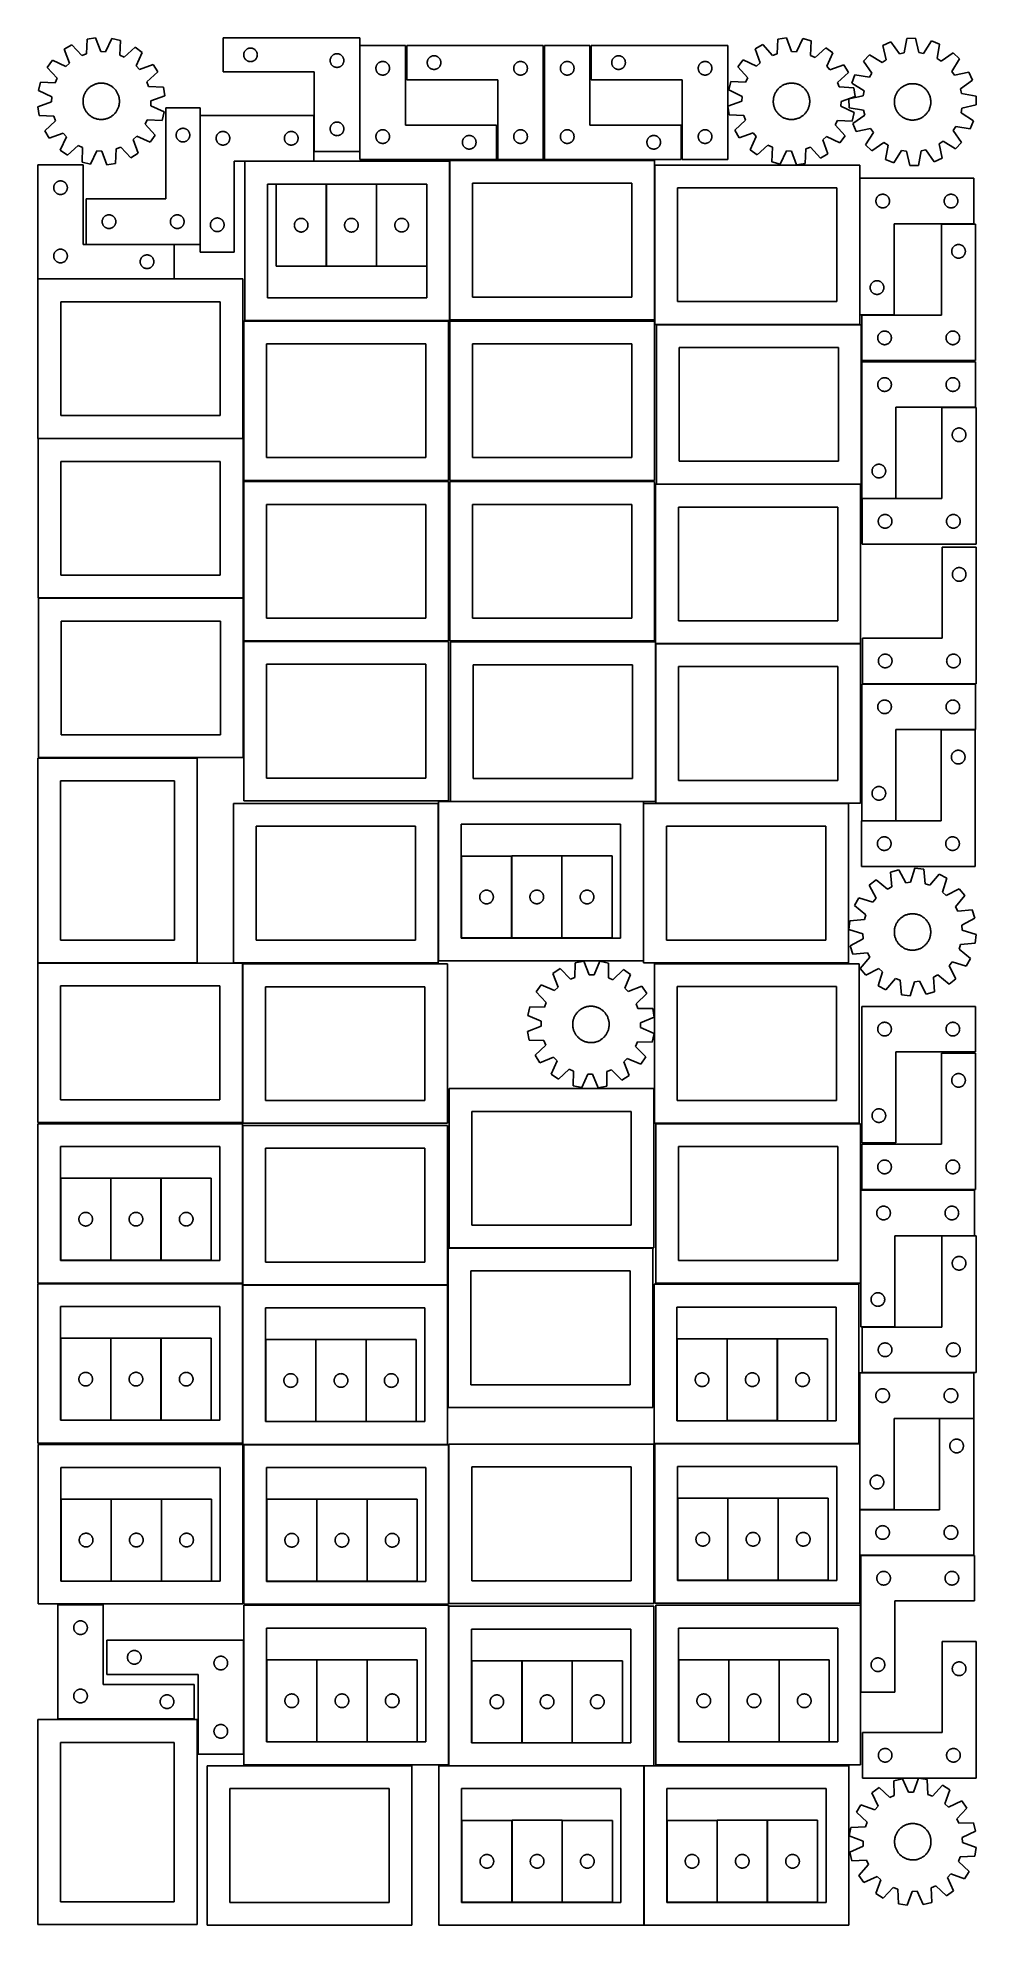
# Model space of a CAD drawing. Header units: millimetres. Extents: x 7 to 1243, y 7 to 2493.
import ezdxf

# ---------------------------------------------------------------- set-up
doc = ezdxf.new("R2010")
doc.units = ezdxf.units.MM
doc.layers.add('CUT', color=7, linetype='CONTINUOUS', true_color=0x000000)

msp = doc.modelspace()

# ---------------------------------------------------------------- linework, layer by layer
at = {"layer": 'CUT'}
for p, q in [((71.442018, 2491.648799), (70.600099, 2472.290762)), ((82.837599, 2493.444965), (71.442018, 2491.648799)), ((89.593176, 2475.284442), (82.837599, 2493.444965)), ((104.203689, 2492.589518), (96.017857, 2475.027213)), ((115.419196, 2489.88806), (104.203689, 2492.589518)), ((114.710804, 2470.524677), (115.419196, 2489.88806)), ((430.939814, 2493.449774), (250.939814, 2493.449774)), ((250.939814, 2493.449774), (250.939814, 2448.449774)), ((430.939814, 2343.449774), (430.939814, 2493.449774)), ((982.111909, 2491.808653), (981.060726, 2472.460851)), ((993.526245, 2493.481497), (982.111909, 2491.808653)), ((1000.085063, 2475.248989), (993.526245, 2493.481497)), ((1014.881837, 2492.395075), (1006.506587, 2474.922308)), ((1026.067478, 2489.572505), (1014.881837, 2492.395075)), ((1025.149757, 2470.217913), (1026.067478, 2489.572505)), ((1130.961721, 2487.958754), (1120.409848, 2483.295768)), ((1142.155374, 2472.142796), (1130.961721, 2487.958754)), ((1151.830672, 2492.620134), (1148.430568, 2473.54445)), ((1163.36378, 2492.890145), (1151.830672, 2492.620134)), ((1167.652862, 2473.994479), (1163.36378, 2492.890145)), ((1184.42801, 2489.210496), (1173.986775, 2472.888026)), ((1195.18654, 2485.046425), (1184.42801, 2489.210496)), ((25.82118, 2463.739123), (19.033369, 2454.411149)), ((43.439523, 2455.674608), (25.82118, 2463.739123)), ((51.37496, 2484.262679), (41.534179, 2478.242338)), ((41.534179, 2478.242338), (48.164347, 2460.035656)), ((64.566031, 2470.069791), (51.37496, 2484.262679)), ((70.600099, 2472.290762), (64.566031, 2470.069791)), ((96.017857, 2475.027213), (89.593176, 2475.284442)), ((120.547998, 2467.82841), (114.710804, 2470.524677)), ((134.831525, 2480.921281), (120.547998, 2467.82841)), ((144.159498, 2474.13347), (134.831525, 2480.921281)), ((136.094984, 2456.515127), (144.159498, 2474.13347)), ((277.939814, 2470.949774), (277.959083, 2471.538402)), ((277.959083, 2470.361146), (277.939814, 2470.949774)), ((277.959083, 2471.538402), (278.01681, 2472.12451)), ((278.01681, 2469.775038), (277.959083, 2470.361146)), ((278.01681, 2472.12451), (278.112746, 2472.705587)), ((278.112746, 2469.193961), (278.01681, 2469.775038)), ((278.112746, 2472.705587), (278.246481, 2473.279145)), ((278.246481, 2468.620403), (278.112746, 2469.193961)), ((278.246481, 2473.279145), (278.417443, 2473.842729)), ((278.417443, 2468.056819), (278.246481, 2468.620403)), ((278.417443, 2473.842729), (278.624898, 2474.393925)), ((278.624898, 2467.505623), (278.417443, 2468.056819)), ((278.624898, 2474.393925), (278.867959, 2474.930372)), ((278.867959, 2466.969176), (278.624898, 2467.505623)), ((278.867959, 2474.930372), (279.145585, 2475.449774)), ((279.145585, 2466.449774), (278.867959, 2466.969176)), ((279.145585, 2475.449774), (279.456587, 2475.949906)), ((279.456587, 2465.949642), (279.145585, 2466.449774)), ((279.456587, 2475.949906), (279.799634, 2476.428627)), ((279.799634, 2465.470921), (279.456587, 2465.949642)), ((279.799634, 2476.428627), (280.173255, 2476.883886)), ((280.173255, 2465.015662), (279.799634, 2465.470921)), ((280.173255, 2476.883886), (280.575853, 2477.313735)), ((280.575853, 2464.585813), (280.173255, 2465.015662)), ((280.575853, 2477.313735), (281.005701, 2477.716332)), ((281.005701, 2464.183216), (280.575853, 2464.585813)), ((281.005701, 2477.716332), (281.460961, 2478.089954)), ((281.460961, 2463.809594), (281.005701, 2464.183216)), ((281.460961, 2478.089954), (281.939682, 2478.433001)), ((281.939682, 2463.466548), (281.460961, 2463.809594)), ((281.939682, 2478.433001), (282.439814, 2478.744003)), ((282.439814, 2463.155545), (281.939682, 2463.466548)), ((282.439814, 2478.744003), (282.959216, 2479.021629)), ((282.959216, 2462.877919), (282.439814, 2463.155545)), ((282.959216, 2479.021629), (283.495663, 2479.26469)), ((283.495663, 2462.634858), (282.959216, 2462.877919)), ((283.495663, 2479.26469), (284.046859, 2479.472145)), ((284.046859, 2462.427403), (283.495663, 2462.634858)), ((284.046859, 2479.472145), (284.610442, 2479.643106)), ((284.610442, 2462.256442), (284.046859, 2462.427403)), ((284.610442, 2479.643106), (285.184001, 2479.776842)), ((285.184001, 2462.122707), (284.610442, 2462.256442)), ((285.184001, 2479.776842), (285.765078, 2479.872778)), ((285.765078, 2462.02677), (285.184001, 2462.122707)), ((285.765078, 2479.872778), (286.351186, 2479.930504)), ((286.351186, 2479.930504), (286.939814, 2479.949774)), ((286.939814, 2479.949774), (287.528442, 2479.930504)), ((287.528442, 2479.930504), (288.114549, 2479.872778)), ((288.114549, 2479.872778), (288.695627, 2479.776842)), ((288.695627, 2462.122707), (288.114549, 2462.02677)), ((288.695627, 2479.776842), (289.269185, 2479.643106)), ((289.269185, 2462.256442), (288.695627, 2462.122707)), ((289.269185, 2479.643106), (289.832769, 2479.472145)), ((289.832769, 2462.427403), (289.269185, 2462.256442)), ((289.832769, 2479.472145), (290.383965, 2479.26469)), ((290.383965, 2462.634858), (289.832769, 2462.427403)), ((290.383965, 2479.26469), (290.920412, 2479.021629)), ((290.920412, 2462.877919), (290.383965, 2462.634858)), ((290.920412, 2479.021629), (291.439814, 2478.744003)), ((291.439814, 2463.155545), (290.920412, 2462.877919)), ((291.439814, 2478.744003), (291.939946, 2478.433001)), ((291.939946, 2463.466548), (291.439814, 2463.155545)), ((291.939946, 2478.433001), (292.418667, 2478.089954)), ((292.418667, 2463.809594), (291.939946, 2463.466548)), ((292.418667, 2478.089954), (292.873926, 2477.716332)), ((292.873926, 2464.183216), (292.418667, 2463.809594)), ((292.873926, 2477.716332), (293.303775, 2477.313735)), ((293.303775, 2464.585813), (292.873926, 2464.183216)), ((293.303775, 2477.313735), (293.706372, 2476.883886)), ((293.706372, 2465.015662), (293.303775, 2464.585813)), ((293.706372, 2476.883886), (294.079994, 2476.428627)), ((294.079994, 2465.470921), (293.706372, 2465.015662)), ((294.079994, 2476.428627), (294.42304, 2475.949906)), ((294.42304, 2465.949642), (294.079994, 2465.470921)), ((294.42304, 2475.949906), (294.734042, 2475.449774)), ((294.734042, 2466.449774), (294.42304, 2465.949642)), ((294.734042, 2475.449774), (295.011668, 2474.930372)), ((295.011668, 2466.969176), (294.734042, 2466.449774)), ((295.011668, 2474.930372), (295.25473, 2474.393925)), ((295.25473, 2467.505623), (295.011668, 2466.969176)), ((295.25473, 2474.393925), (295.462185, 2473.842729)), ((295.462185, 2468.056819), (295.25473, 2467.505623)), ((295.462185, 2473.842729), (295.633146, 2473.279145)), ((295.633146, 2468.620403), (295.462185, 2468.056819)), ((295.633146, 2473.279145), (295.766881, 2472.705587)), ((295.766881, 2469.193961), (295.633146, 2468.620403)), ((295.766881, 2472.705587), (295.862817, 2472.12451)), ((295.862817, 2469.775038), (295.766881, 2469.193961)), ((295.862817, 2472.12451), (295.920544, 2471.538402)), ((295.920544, 2470.361146), (295.862817, 2469.775038)), ((295.920544, 2471.538402), (295.939814, 2470.949774)), ((295.939814, 2470.949774), (295.920544, 2470.361146)), ((391.939814, 2463.449774), (391.959083, 2464.038402)), ((391.959083, 2462.861146), (391.939814, 2463.449774)), ((391.959083, 2464.038402), (392.01681, 2464.62451)), ((392.01681, 2462.275038), (391.959083, 2462.861146)), ((392.01681, 2464.62451), (392.112746, 2465.205587)), ((392.112746, 2461.693961), (392.01681, 2462.275038)), ((392.112746, 2465.205587), (392.246481, 2465.779145)), ((392.246481, 2465.779145), (392.417443, 2466.342729)), ((392.417443, 2466.342729), (392.624898, 2466.893925)), ((392.624898, 2466.893925), (392.867959, 2467.430372)), ((392.867959, 2467.430372), (393.145585, 2467.949774)), ((393.145585, 2467.949774), (393.456587, 2468.449906)), ((393.456587, 2468.449906), (393.799634, 2468.928627)), ((393.799634, 2468.928627), (394.173255, 2469.383886)), ((394.173255, 2469.383886), (394.575853, 2469.813735)), ((394.575853, 2469.813735), (395.005701, 2470.216332)), ((395.005701, 2470.216332), (395.460961, 2470.589954)), ((395.460961, 2470.589954), (395.939682, 2470.933001)), ((395.939682, 2470.933001), (396.439814, 2471.244003)), ((396.439814, 2471.244003), (396.959216, 2471.521629)), ((396.959216, 2471.521629), (397.495663, 2471.76469)), ((397.495663, 2471.76469), (398.046859, 2471.972145)), ((398.046859, 2471.972145), (398.610442, 2472.143106)), ((398.610442, 2472.143106), (399.184001, 2472.276842)), ((399.184001, 2472.276842), (399.765078, 2472.372778)), ((399.765078, 2472.372778), (400.351186, 2472.430504)), ((400.351186, 2472.430504), (400.939814, 2472.449774)), ((400.939814, 2472.449774), (401.528442, 2472.430504)), ((401.528442, 2472.430504), (402.114549, 2472.372778)), ((402.114549, 2472.372778), (402.695627, 2472.276842)), ((402.695627, 2472.276842), (403.269185, 2472.143106)), ((403.269185, 2472.143106), (403.832769, 2471.972145)), ((403.832769, 2471.972145), (404.383965, 2471.76469)), ((404.383965, 2471.76469), (404.920412, 2471.521629)), ((404.920412, 2471.521629), (405.439814, 2471.244003)), ((405.439814, 2471.244003), (405.939946, 2470.933001)), ((405.939946, 2470.933001), (406.418667, 2470.589954)), ((406.418667, 2470.589954), (406.873926, 2470.216332)), ((406.873926, 2470.216332), (407.303775, 2469.813735)), ((407.303775, 2469.813735), (407.706372, 2469.383886)), ((407.706372, 2469.383886), (408.079994, 2468.928627)), ((408.079994, 2468.928627), (408.42304, 2468.449906)), ((408.42304, 2468.449906), (408.734042, 2467.949774)), ((408.734042, 2467.949774), (409.011668, 2467.430372)), ((409.011668, 2467.430372), (409.25473, 2466.893925)), ((409.25473, 2466.893925), (409.462185, 2466.342729)), ((409.462185, 2466.342729), (409.633146, 2465.779145)), ((409.633146, 2465.779145), (409.766881, 2465.205587)), ((409.766881, 2465.205587), (409.862817, 2464.62451)), ((409.862817, 2462.275038), (409.766881, 2461.693961)), ((409.862817, 2464.62451), (409.920544, 2464.038402)), ((409.920544, 2462.861146), (409.862817, 2462.275038)), ((409.920544, 2464.038402), (409.939814, 2463.449774)), ((409.939814, 2463.449774), (409.920544, 2462.861146)), ((491.201719, 2483.251528), (431.201719, 2483.251528)), ((431.201719, 2483.251528), (431.201719, 2333.251528)), ((459.445906, 2462.078596), (460.026983, 2462.174532)), ((460.026983, 2462.174532), (460.613091, 2462.232259)), ((460.613091, 2462.232259), (461.201719, 2462.251528)), ((461.201719, 2462.251528), (461.790347, 2462.232259)), ((461.790347, 2462.232259), (462.376454, 2462.174532)), ((462.376454, 2462.174532), (462.957532, 2462.078596)), ((491.201719, 2378.251528), (491.201719, 2483.251528)), ((672.84051, 2483.251532), (492.84051, 2483.251532)), ((492.84051, 2483.251532), (492.84051, 2438.251532)), ((519.917506, 2461.926268), (520.013442, 2462.507345)), ((520.013442, 2462.507345), (520.147177, 2463.080903)), ((520.147177, 2463.080903), (520.318138, 2463.644487)), ((520.318138, 2463.644487), (520.525594, 2464.195683)), ((520.525594, 2464.195683), (520.768655, 2464.73213)), ((520.768655, 2464.73213), (521.046281, 2465.251532)), ((521.046281, 2465.251532), (521.357283, 2465.751664)), ((521.357283, 2465.751664), (521.700329, 2466.230385)), ((521.700329, 2466.230385), (522.073951, 2466.685644)), ((522.073951, 2466.685644), (522.476549, 2467.115493)), ((522.476549, 2467.115493), (522.906397, 2467.51809)), ((522.906397, 2467.51809), (523.361657, 2467.891712)), ((523.361657, 2467.891712), (523.840377, 2468.234758)), ((523.840377, 2468.234758), (524.34051, 2468.54576)), ((524.34051, 2468.54576), (524.859911, 2468.823387)), ((524.859911, 2468.823387), (525.396359, 2469.066448)), ((525.396359, 2469.066448), (525.947554, 2469.273903)), ((525.947554, 2469.273903), (526.511138, 2469.444864)), ((526.511138, 2469.444864), (527.084697, 2469.578599)), ((527.084697, 2469.578599), (527.665774, 2469.674536)), ((527.665774, 2469.674536), (528.251881, 2469.732262)), ((528.251881, 2469.732262), (528.84051, 2469.751532)), ((528.84051, 2469.751532), (529.429138, 2469.732262)), ((529.429138, 2469.732262), (530.015245, 2469.674536)), ((530.015245, 2469.674536), (530.596322, 2469.578599)), ((530.596322, 2469.578599), (531.169881, 2469.444864)), ((531.169881, 2469.444864), (531.733465, 2469.273903)), ((531.733465, 2469.273903), (532.28466, 2469.066448)), ((532.28466, 2469.066448), (532.821108, 2468.823387)), ((532.821108, 2468.823387), (533.34051, 2468.54576)), ((533.34051, 2468.54576), (533.840642, 2468.234758)), ((533.840642, 2468.234758), (534.319362, 2467.891712)), ((534.319362, 2467.891712), (534.774622, 2467.51809)), ((534.774622, 2467.51809), (535.204471, 2467.115493)), ((535.204471, 2467.115493), (535.607068, 2466.685644)), ((535.607068, 2466.685644), (535.98069, 2466.230385)), ((535.98069, 2466.230385), (536.323736, 2465.751664)), ((536.323736, 2465.751664), (536.634738, 2465.251532)), ((536.634738, 2465.251532), (536.912364, 2464.73213)), ((536.912364, 2464.73213), (537.155425, 2464.195683)), ((537.155425, 2464.195683), (537.362881, 2463.644487)), ((537.362881, 2463.644487), (537.533842, 2463.080903)), ((537.533842, 2463.080903), (537.667577, 2462.507345)), ((537.667577, 2462.507345), (537.763513, 2461.926268)), ((641.084697, 2462.078599), (641.665774, 2462.174536)), ((641.665774, 2462.174536), (642.251881, 2462.232262)), ((642.251881, 2462.232262), (642.84051, 2462.251532)), ((642.84051, 2462.251532), (643.429138, 2462.232262)), ((643.429138, 2462.232262), (644.015245, 2462.174536)), ((644.015245, 2462.174536), (644.596322, 2462.078599)), ((672.84051, 2333.251532), (672.84051, 2483.251532)), ((734.361509, 2483.251528), (674.361509, 2483.251528)), ((674.361509, 2483.251528), (674.361509, 2333.251528)), ((702.605696, 2462.078596), (703.186773, 2462.174532)), ((703.186773, 2462.174532), (703.772881, 2462.232259)), ((703.772881, 2462.232259), (704.361509, 2462.251528)), ((704.361509, 2462.251528), (704.950137, 2462.232259)), ((704.950137, 2462.232259), (705.536244, 2462.174532)), ((705.536244, 2462.174532), (706.117322, 2462.078596)), ((734.361509, 2378.251528), (734.361509, 2483.251528)), ((916.0003, 2483.251532), (736.0003, 2483.251532)), ((736.0003, 2483.251532), (736.0003, 2438.251532)), ((763.077296, 2461.926268), (763.173232, 2462.507345)), ((763.173232, 2462.507345), (763.306967, 2463.080903)), ((763.306967, 2463.080903), (763.477928, 2463.644487)), ((763.477928, 2463.644487), (763.685384, 2464.195683)), ((763.685384, 2464.195683), (763.928445, 2464.73213)), ((763.928445, 2464.73213), (764.206071, 2465.251532)), ((764.206071, 2465.251532), (764.517073, 2465.751664)), ((764.517073, 2465.751664), (764.86012, 2466.230385)), ((764.86012, 2466.230385), (765.233741, 2466.685644)), ((765.233741, 2466.685644), (765.636339, 2467.115493)), ((765.636339, 2467.115493), (766.066187, 2467.51809)), ((766.066187, 2467.51809), (766.521447, 2467.891712)), ((766.521447, 2467.891712), (767.000167, 2468.234758)), ((767.000167, 2468.234758), (767.5003, 2468.54576)), ((767.5003, 2468.54576), (768.019701, 2468.823387)), ((768.019701, 2468.823387), (768.556149, 2469.066448)), ((768.556149, 2469.066448), (769.107344, 2469.273903)), ((769.107344, 2469.273903), (769.670928, 2469.444864)), ((769.670928, 2469.444864), (770.244487, 2469.578599)), ((770.244487, 2469.578599), (770.825564, 2469.674536)), ((770.825564, 2469.674536), (771.411671, 2469.732262)), ((771.411671, 2469.732262), (772.0003, 2469.751532)), ((772.0003, 2469.751532), (772.588928, 2469.732262)), ((772.588928, 2469.732262), (773.175035, 2469.674536)), ((773.175035, 2469.674536), (773.756112, 2469.578599)), ((773.756112, 2469.578599), (774.329671, 2469.444864)), ((774.329671, 2469.444864), (774.893255, 2469.273903)), ((774.893255, 2469.273903), (775.44445, 2469.066448)), ((775.44445, 2469.066448), (775.980898, 2468.823387)), ((775.980898, 2468.823387), (776.5003, 2468.54576)), ((776.5003, 2468.54576), (777.000432, 2468.234758)), ((777.000432, 2468.234758), (777.479152, 2467.891712)), ((777.479152, 2467.891712), (777.934412, 2467.51809)), ((777.934412, 2467.51809), (778.364261, 2467.115493)), ((778.364261, 2467.115493), (778.766858, 2466.685644)), ((778.766858, 2466.685644), (779.14048, 2466.230385)), ((779.14048, 2466.230385), (779.483526, 2465.751664)), ((779.483526, 2465.751664), (779.794528, 2465.251532)), ((779.794528, 2465.251532), (780.072154, 2464.73213)), ((780.072154, 2464.73213), (780.315215, 2464.195683)), ((780.315215, 2464.195683), (780.522671, 2463.644487)), ((780.522671, 2463.644487), (780.693632, 2463.080903)), ((780.693632, 2463.080903), (780.827367, 2462.507345)), ((780.827367, 2462.507345), (780.923303, 2461.926268)), ((884.244487, 2462.078599), (884.825564, 2462.174536)), ((884.825564, 2462.174536), (885.411671, 2462.232262)), ((885.411671, 2462.232262), (886.0003, 2462.251532)), ((886.0003, 2462.251532), (886.588928, 2462.232262)), ((886.588928, 2462.232262), (887.175035, 2462.174536)), ((887.175035, 2462.174536), (887.756112, 2462.078599)), ((916.0003, 2333.251532), (916.0003, 2483.251532)), ((936.191959, 2464.393892), (929.303684, 2455.139859)), ((953.722073, 2456.139348), (936.191959, 2464.393892)), ((961.96616, 2484.639944), (952.060858, 2478.72636)), ((952.060858, 2478.72636), (958.493775, 2460.449052)), ((975.002996, 2470.305255), (961.96616, 2484.639944)), ((981.060726, 2472.460851), (975.002996, 2470.305255)), ((1006.506587, 2474.922308), (1000.085063, 2475.248989)), ((1030.957456, 2467.458688), (1025.149757, 2470.217913)), ((1045.381716, 2480.396351), (1030.957456, 2467.458688)), ((1054.63575, 2473.508076), (1045.381716, 2480.396351)), ((1046.381205, 2455.977962), (1054.63575, 2473.508076)), ((1102.913283, 2471.003012), (1094.949071, 2462.656947)), ((1094.949071, 2462.656947), (1106.03338, 2446.764165)), ((1119.307376, 2460.674598), (1102.913283, 2471.003012)), ((1124.568509, 2464.37097), (1119.307376, 2460.674598)), ((1120.409848, 2483.295768), (1124.568509, 2464.37097)), ((1148.430568, 2473.54445), (1142.155374, 2472.142796)), ((1173.986775, 2472.888026), (1167.652862, 2473.994479)), ((1191.918077, 2465.947745), (1195.18654, 2485.046425)), ((1197.346429, 2462.501633), (1191.918077, 2465.947745)), ((1213.239211, 2473.585941), (1197.346429, 2462.501633)), ((1211.256861, 2449.227636), (1221.585276, 2465.621729)), ((1221.585276, 2465.621729), (1213.239211, 2473.585941)), ((19.033369, 2454.411149), (32.126241, 2440.127623)), ((32.126241, 2440.127623), (29.429974, 2434.290429)), ((48.164347, 2460.035656), (43.439523, 2455.674608)), ((140.456031, 2451.790304), (136.094984, 2456.515127)), ((158.662714, 2458.420471), (140.456031, 2451.790304)), ((150.490167, 2435.38862), (164.683054, 2448.57969)), ((164.683054, 2448.57969), (158.662714, 2458.420471)), ((250.939814, 2448.449774), (370.939814, 2448.449774)), ((286.351186, 2461.969044), (285.765078, 2462.02677)), ((286.939814, 2461.949774), (286.351186, 2461.969044)), ((287.528442, 2461.969044), (286.939814, 2461.949774)), ((288.114549, 2462.02677), (287.528442, 2461.969044)), ((370.939814, 2448.449774), (370.939814, 2343.449774)), ((392.246481, 2461.120403), (392.112746, 2461.693961)), ((392.417443, 2460.556819), (392.246481, 2461.120403)), ((392.624898, 2460.005623), (392.417443, 2460.556819)), ((392.867959, 2459.469176), (392.624898, 2460.005623)), ((393.145585, 2458.949774), (392.867959, 2459.469176)), ((393.456587, 2458.449642), (393.145585, 2458.949774)), ((393.799634, 2457.970921), (393.456587, 2458.449642)), ((394.173255, 2457.515662), (393.799634, 2457.970921)), ((394.575853, 2457.085813), (394.173255, 2457.515662)), ((395.005701, 2456.683216), (394.575853, 2457.085813)), ((395.460961, 2456.309594), (395.005701, 2456.683216)), ((395.939682, 2455.966548), (395.460961, 2456.309594)), ((396.439814, 2455.655545), (395.939682, 2455.966548)), ((396.959216, 2455.377919), (396.439814, 2455.655545)), ((397.495663, 2455.134858), (396.959216, 2455.377919)), ((398.046859, 2454.927403), (397.495663, 2455.134858)), ((398.610442, 2454.756442), (398.046859, 2454.927403)), ((399.184001, 2454.622707), (398.610442, 2454.756442)), ((399.765078, 2454.52677), (399.184001, 2454.622707)), ((400.351186, 2454.469044), (399.765078, 2454.52677)), ((400.939814, 2454.449774), (400.351186, 2454.469044)), ((401.528442, 2454.469044), (400.939814, 2454.449774)), ((402.114549, 2454.52677), (401.528442, 2454.469044)), ((402.695627, 2454.622707), (402.114549, 2454.52677)), ((403.269185, 2454.756442), (402.695627, 2454.622707)), ((403.832769, 2454.927403), (403.269185, 2454.756442)), ((404.383965, 2455.134858), (403.832769, 2454.927403)), ((404.920412, 2455.377919), (404.383965, 2455.134858)), ((405.439814, 2455.655545), (404.920412, 2455.377919)), ((405.939946, 2455.966548), (405.439814, 2455.655545)), ((406.418667, 2456.309594), (405.939946, 2455.966548)), ((406.873926, 2456.683216), (406.418667, 2456.309594)), ((407.303775, 2457.085813), (406.873926, 2456.683216)), ((407.706372, 2457.515662), (407.303775, 2457.085813)), ((408.079994, 2457.970921), (407.706372, 2457.515662)), ((408.42304, 2458.449642), (408.079994, 2457.970921)), ((408.734042, 2458.949774), (408.42304, 2458.449642)), ((409.011668, 2459.469176), (408.734042, 2458.949774)), ((409.25473, 2460.005623), (409.011668, 2459.469176)), ((409.462185, 2460.556819), (409.25473, 2460.005623)), ((409.633146, 2461.120403), (409.462185, 2460.556819)), ((409.766881, 2461.693961), (409.633146, 2461.120403)), ((452.201719, 2453.251528), (452.220988, 2453.840156)), ((452.220988, 2452.6629), (452.201719, 2453.251528)), ((452.220988, 2453.840156), (452.278715, 2454.426264)), ((452.278715, 2452.076793), (452.220988, 2452.6629)), ((452.278715, 2454.426264), (452.374651, 2455.007341)), ((452.374651, 2451.495715), (452.278715, 2452.076793)), ((452.374651, 2455.007341), (452.508386, 2455.5809)), ((452.508386, 2450.922157), (452.374651, 2451.495715)), ((452.508386, 2455.5809), (452.679348, 2456.144483)), ((452.679348, 2450.358573), (452.508386, 2450.922157)), ((452.679348, 2456.144483), (452.886803, 2456.695679)), ((452.886803, 2449.807377), (452.679348, 2450.358573)), ((452.886803, 2456.695679), (453.129864, 2457.232127)), ((453.129864, 2449.27093), (452.886803, 2449.807377)), ((453.129864, 2457.232127), (453.40749, 2457.751528)), ((453.40749, 2448.751528), (453.129864, 2449.27093)), ((453.40749, 2457.751528), (453.718492, 2458.25166)), ((453.718492, 2448.251396), (453.40749, 2448.751528)), ((453.718492, 2458.25166), (454.061539, 2458.730381)), ((454.061539, 2447.772675), (453.718492, 2448.251396)), ((454.061539, 2458.730381), (454.43516, 2459.185641)), ((454.43516, 2447.317416), (454.061539, 2447.772675)), ((454.43516, 2459.185641), (454.837758, 2459.615489)), ((454.837758, 2446.887567), (454.43516, 2447.317416)), ((454.837758, 2459.615489), (455.267606, 2460.018087)), ((455.267606, 2446.48497), (454.837758, 2446.887567)), ((455.267606, 2460.018087), (455.722866, 2460.391708)), ((455.722866, 2446.111348), (455.267606, 2446.48497)), ((455.722866, 2460.391708), (456.201587, 2460.734755)), ((456.201587, 2445.768302), (455.722866, 2446.111348)), ((456.201587, 2460.734755), (456.701719, 2461.045757)), ((456.701719, 2445.4573), (456.201587, 2445.768302)), ((456.701719, 2461.045757), (457.22112, 2461.323383)), ((457.22112, 2445.179674), (456.701719, 2445.4573)), ((457.22112, 2461.323383), (457.757568, 2461.566444)), ((457.757568, 2444.936613), (457.22112, 2445.179674)), ((457.757568, 2461.566444), (458.308763, 2461.773899)), ((458.308763, 2444.729157), (457.757568, 2444.936613)), ((458.308763, 2461.773899), (458.872347, 2461.944861)), ((458.872347, 2444.558196), (458.308763, 2444.729157)), ((458.872347, 2461.944861), (459.445906, 2462.078596)), ((459.445906, 2444.424461), (458.872347, 2444.558196)), ((460.026983, 2444.328525), (459.445906, 2444.424461)), ((460.613091, 2444.270798), (460.026983, 2444.328525)), ((461.201719, 2444.251528), (460.613091, 2444.270798)), ((461.790347, 2444.270798), (461.201719, 2444.251528)), ((462.376454, 2444.328525), (461.790347, 2444.270798)), ((462.957532, 2444.424461), (462.376454, 2444.328525)), ((462.957532, 2462.078596), (463.53109, 2461.944861)), ((463.53109, 2444.558196), (462.957532, 2444.424461)), ((463.53109, 2461.944861), (464.094674, 2461.773899)), ((464.094674, 2444.729157), (463.53109, 2444.558196)), ((464.094674, 2461.773899), (464.64587, 2461.566444)), ((464.64587, 2444.936613), (464.094674, 2444.729157)), ((464.64587, 2461.566444), (465.182317, 2461.323383)), ((465.182317, 2445.179674), (464.64587, 2444.936613)), ((465.182317, 2461.323383), (465.701719, 2461.045757)), ((465.701719, 2445.4573), (465.182317, 2445.179674)), ((465.701719, 2461.045757), (466.201851, 2460.734755)), ((466.201851, 2445.768302), (465.701719, 2445.4573)), ((466.201851, 2460.734755), (466.680572, 2460.391708)), ((466.680572, 2446.111348), (466.201851, 2445.768302)), ((466.680572, 2460.391708), (467.135831, 2460.018087)), ((467.135831, 2446.48497), (466.680572, 2446.111348)), ((467.135831, 2460.018087), (467.56568, 2459.615489)), ((467.56568, 2446.887567), (467.135831, 2446.48497)), ((467.56568, 2459.615489), (467.968277, 2459.185641)), ((467.968277, 2447.317416), (467.56568, 2446.887567)), ((467.968277, 2459.185641), (468.341899, 2458.730381)), ((468.341899, 2447.772675), (467.968277, 2447.317416)), ((468.341899, 2458.730381), (468.684945, 2458.25166)), ((468.684945, 2448.251396), (468.341899, 2447.772675)), ((468.684945, 2458.25166), (468.995947, 2457.751528)), ((468.995947, 2448.751528), (468.684945, 2448.251396)), ((468.995947, 2457.751528), (469.273573, 2457.232127)), ((469.273573, 2449.27093), (468.995947, 2448.751528)), ((469.273573, 2457.232127), (469.516634, 2456.695679)), ((469.516634, 2449.807377), (469.273573, 2449.27093)), ((469.516634, 2456.695679), (469.72409, 2456.144483)), ((469.72409, 2450.358573), (469.516634, 2449.807377)), ((469.72409, 2456.144483), (469.895051, 2455.5809)), ((469.895051, 2450.922157), (469.72409, 2450.358573)), ((469.895051, 2455.5809), (470.028786, 2455.007341)), ((470.028786, 2451.495715), (469.895051, 2450.922157)), ((470.028786, 2455.007341), (470.124722, 2454.426264)), ((470.124722, 2452.076793), (470.028786, 2451.495715)), ((470.124722, 2454.426264), (470.182449, 2453.840156)), ((470.182449, 2452.6629), (470.124722, 2452.076793)), ((470.182449, 2453.840156), (470.201719, 2453.251528)), ((470.201719, 2453.251528), (470.182449, 2452.6629)), ((492.84051, 2438.251532), (612.84051, 2438.251532)), ((519.84051, 2460.751532), (519.859779, 2461.34016)), ((519.859779, 2460.162904), (519.84051, 2460.751532)), ((519.859779, 2461.34016), (519.917506, 2461.926268)), ((519.917506, 2459.576796), (519.859779, 2460.162904)), ((520.013442, 2458.995719), (519.917506, 2459.576796)), ((520.147177, 2458.42216), (520.013442, 2458.995719)), ((520.318138, 2457.858577), (520.147177, 2458.42216)), ((520.525594, 2457.307381), (520.318138, 2457.858577)), ((520.768655, 2456.770934), (520.525594, 2457.307381)), ((521.046281, 2456.251532), (520.768655, 2456.770934)), ((521.357283, 2455.7514), (521.046281, 2456.251532)), ((521.700329, 2455.272679), (521.357283, 2455.7514)), ((522.073951, 2454.81742), (521.700329, 2455.272679)), ((522.476549, 2454.387571), (522.073951, 2454.81742)), ((522.906397, 2453.984974), (522.476549, 2454.387571)), ((523.361657, 2453.611352), (522.906397, 2453.984974)), ((523.840377, 2453.268305), (523.361657, 2453.611352)), ((524.34051, 2452.957303), (523.840377, 2453.268305)), ((524.859911, 2452.679677), (524.34051, 2452.957303)), ((525.396359, 2452.436616), (524.859911, 2452.679677)), ((525.947554, 2452.229161), (525.396359, 2452.436616)), ((526.511138, 2452.058199), (525.947554, 2452.229161)), ((527.084697, 2451.924464), (526.511138, 2452.058199)), ((527.665774, 2451.828528), (527.084697, 2451.924464)), ((528.251881, 2451.770802), (527.665774, 2451.828528)), ((528.84051, 2451.751532), (528.251881, 2451.770802)), ((529.429138, 2451.770802), (528.84051, 2451.751532)), ((530.015245, 2451.828528), (529.429138, 2451.770802)), ((530.596322, 2451.924464), (530.015245, 2451.828528)), ((531.169881, 2452.058199), (530.596322, 2451.924464)), ((531.733465, 2452.229161), (531.169881, 2452.058199)), ((532.28466, 2452.436616), (531.733465, 2452.229161)), ((532.821108, 2452.679677), (532.28466, 2452.436616)), ((533.34051, 2452.957303), (532.821108, 2452.679677)), ((533.840642, 2453.268305), (533.34051, 2452.957303)), ((534.319362, 2453.611352), (533.840642, 2453.268305)), ((534.774622, 2453.984974), (534.319362, 2453.611352)), ((535.204471, 2454.387571), (534.774622, 2453.984974)), ((535.607068, 2454.81742), (535.204471, 2454.387571)), ((535.98069, 2455.272679), (535.607068, 2454.81742)), ((536.323736, 2455.7514), (535.98069, 2455.272679)), ((536.634738, 2456.251532), (536.323736, 2455.7514)), ((536.912364, 2456.770934), (536.634738, 2456.251532)), ((537.155425, 2457.307381), (536.912364, 2456.770934)), ((537.362881, 2457.858577), (537.155425, 2457.307381)), ((537.533842, 2458.42216), (537.362881, 2457.858577)), ((537.667577, 2458.995719), (537.533842, 2458.42216)), ((537.763513, 2459.576796), (537.667577, 2458.995719)), ((537.763513, 2461.926268), (537.82124, 2461.34016)), ((537.82124, 2460.162904), (537.763513, 2459.576796)), ((537.82124, 2461.34016), (537.84051, 2460.751532)), ((537.84051, 2460.751532), (537.82124, 2460.162904)), ((612.84051, 2438.251532), (612.84051, 2333.251532)), ((633.84051, 2453.251532), (633.859779, 2453.84016)), ((633.859779, 2452.662904), (633.84051, 2453.251532)), ((633.859779, 2453.84016), (633.917506, 2454.426268)), ((633.917506, 2452.076796), (633.859779, 2452.662904)), ((633.917506, 2454.426268), (634.013442, 2455.007345)), ((634.013442, 2451.495719), (633.917506, 2452.076796)), ((634.013442, 2455.007345), (634.147177, 2455.580903)), ((634.147177, 2450.92216), (634.013442, 2451.495719)), ((634.147177, 2455.580903), (634.318138, 2456.144487)), ((634.318138, 2450.358577), (634.147177, 2450.92216)), ((634.318138, 2456.144487), (634.525594, 2456.695683)), ((634.525594, 2449.807381), (634.318138, 2450.358577)), ((634.525594, 2456.695683), (634.768655, 2457.23213)), ((634.768655, 2449.270934), (634.525594, 2449.807381)), ((634.768655, 2457.23213), (635.046281, 2457.751532)), ((635.046281, 2448.751532), (634.768655, 2449.270934)), ((635.046281, 2457.751532), (635.357283, 2458.251664)), ((635.357283, 2448.2514), (635.046281, 2448.751532)), ((635.357283, 2458.251664), (635.700329, 2458.730385)), ((635.700329, 2447.772679), (635.357283, 2448.2514)), ((635.700329, 2458.730385), (636.073951, 2459.185644)), ((636.073951, 2447.31742), (635.700329, 2447.772679)), ((636.073951, 2459.185644), (636.476549, 2459.615493)), ((636.476549, 2446.887571), (636.073951, 2447.31742)), ((636.476549, 2459.615493), (636.906397, 2460.01809)), ((636.906397, 2446.484974), (636.476549, 2446.887571)), ((636.906397, 2460.01809), (637.361657, 2460.391712)), ((637.361657, 2446.111352), (636.906397, 2446.484974)), ((637.361657, 2460.391712), (637.840377, 2460.734758)), ((637.840377, 2445.768305), (637.361657, 2446.111352)), ((637.840377, 2460.734758), (638.34051, 2461.04576)), ((638.34051, 2445.457303), (637.840377, 2445.768305)), ((638.34051, 2461.04576), (638.859911, 2461.323387)), ((638.859911, 2445.179677), (638.34051, 2445.457303)), ((638.859911, 2461.323387), (639.396359, 2461.566448)), ((639.396359, 2444.936616), (638.859911, 2445.179677)), ((639.396359, 2461.566448), (639.947554, 2461.773903)), ((639.947554, 2444.729161), (639.396359, 2444.936616)), ((639.947554, 2461.773903), (640.511138, 2461.944864)), ((640.511138, 2444.558199), (639.947554, 2444.729161)), ((640.511138, 2461.944864), (641.084697, 2462.078599)), ((641.084697, 2444.424464), (640.511138, 2444.558199)), ((641.665774, 2444.328528), (641.084697, 2444.424464)), ((642.251881, 2444.270802), (641.665774, 2444.328528)), ((642.84051, 2444.251532), (642.251881, 2444.270802)), ((643.429138, 2444.270802), (642.84051, 2444.251532)), ((644.015245, 2444.328528), (643.429138, 2444.270802)), ((644.596322, 2444.424464), (644.015245, 2444.328528)), ((644.596322, 2462.078599), (645.169881, 2461.944864)), ((645.169881, 2444.558199), (644.596322, 2444.424464)), ((645.169881, 2461.944864), (645.733465, 2461.773903)), ((645.733465, 2444.729161), (645.169881, 2444.558199)), ((645.733465, 2461.773903), (646.28466, 2461.566448)), ((646.28466, 2444.936616), (645.733465, 2444.729161)), ((646.28466, 2461.566448), (646.821108, 2461.323387)), ((646.821108, 2445.179677), (646.28466, 2444.936616)), ((646.821108, 2461.323387), (647.34051, 2461.04576)), ((647.34051, 2445.457303), (646.821108, 2445.179677)), ((647.34051, 2461.04576), (647.840642, 2460.734758)), ((647.840642, 2445.768305), (647.34051, 2445.457303)), ((647.840642, 2460.734758), (648.319362, 2460.391712)), ((648.319362, 2446.111352), (647.840642, 2445.768305)), ((648.319362, 2460.391712), (648.774622, 2460.01809)), ((648.774622, 2446.484974), (648.319362, 2446.111352)), ((648.774622, 2460.01809), (649.204471, 2459.615493)), ((649.204471, 2446.887571), (648.774622, 2446.484974)), ((649.204471, 2459.615493), (649.607068, 2459.185644)), ((649.607068, 2447.31742), (649.204471, 2446.887571)), ((649.607068, 2459.185644), (649.98069, 2458.730385)), ((649.98069, 2447.772679), (649.607068, 2447.31742)), ((649.98069, 2458.730385), (650.323736, 2458.251664)), ((650.323736, 2448.2514), (649.98069, 2447.772679)), ((650.323736, 2458.251664), (650.634738, 2457.751532)), ((650.634738, 2448.751532), (650.323736, 2448.2514)), ((650.634738, 2457.751532), (650.912364, 2457.23213)), ((650.912364, 2449.270934), (650.634738, 2448.751532)), ((650.912364, 2457.23213), (651.155425, 2456.695683)), ((651.155425, 2449.807381), (650.912364, 2449.270934)), ((651.155425, 2456.695683), (651.362881, 2456.144487)), ((651.362881, 2450.358577), (651.155425, 2449.807381)), ((651.362881, 2456.144487), (651.533842, 2455.580903)), ((651.533842, 2450.92216), (651.362881, 2450.358577)), ((651.533842, 2455.580903), (651.667577, 2455.007345)), ((651.667577, 2451.495719), (651.533842, 2450.92216)), ((651.667577, 2455.007345), (651.763513, 2454.426268)), ((651.763513, 2452.076796), (651.667577, 2451.495719)), ((651.763513, 2454.426268), (651.82124, 2453.84016)), ((651.82124, 2452.662904), (651.763513, 2452.076796)), ((651.82124, 2453.84016), (651.84051, 2453.251532)), ((651.84051, 2453.251532), (651.82124, 2452.662904)), ((695.361509, 2453.251528), (695.380778, 2453.840156)), ((695.380778, 2452.6629), (695.361509, 2453.251528)), ((695.380778, 2453.840156), (695.438505, 2454.426264)), ((695.438505, 2452.076793), (695.380778, 2452.6629)), ((695.438505, 2454.426264), (695.534441, 2455.007341)), ((695.534441, 2451.495715), (695.438505, 2452.076793)), ((695.534441, 2455.007341), (695.668176, 2455.5809)), ((695.668176, 2450.922157), (695.534441, 2451.495715)), ((695.668176, 2455.5809), (695.839138, 2456.144483)), ((695.839138, 2450.358573), (695.668176, 2450.922157)), ((695.839138, 2456.144483), (696.046593, 2456.695679)), ((696.046593, 2449.807377), (695.839138, 2450.358573)), ((696.046593, 2456.695679), (696.289654, 2457.232127)), ((696.289654, 2449.27093), (696.046593, 2449.807377)), ((696.289654, 2457.232127), (696.56728, 2457.751528)), ((696.56728, 2448.751528), (696.289654, 2449.27093)), ((696.56728, 2457.751528), (696.878282, 2458.25166)), ((696.878282, 2448.251396), (696.56728, 2448.751528)), ((696.878282, 2458.25166), (697.221329, 2458.730381)), ((697.221329, 2447.772675), (696.878282, 2448.251396)), ((697.221329, 2458.730381), (697.59495, 2459.185641)), ((697.59495, 2447.317416), (697.221329, 2447.772675)), ((697.59495, 2459.185641), (697.997548, 2459.615489)), ((697.997548, 2446.887567), (697.59495, 2447.317416)), ((697.997548, 2459.615489), (698.427396, 2460.018087)), ((698.427396, 2446.48497), (697.997548, 2446.887567)), ((698.427396, 2460.018087), (698.882656, 2460.391708)), ((698.882656, 2446.111348), (698.427396, 2446.48497)), ((698.882656, 2460.391708), (699.361377, 2460.734755)), ((699.361377, 2445.768302), (698.882656, 2446.111348)), ((699.361377, 2460.734755), (699.861509, 2461.045757)), ((699.861509, 2445.4573), (699.361377, 2445.768302)), ((699.861509, 2461.045757), (700.38091, 2461.323383)), ((700.38091, 2445.179674), (699.861509, 2445.4573)), ((700.38091, 2461.323383), (700.917358, 2461.566444)), ((700.917358, 2444.936613), (700.38091, 2445.179674)), ((700.917358, 2461.566444), (701.468554, 2461.773899)), ((701.468554, 2444.729157), (700.917358, 2444.936613)), ((701.468554, 2461.773899), (702.032137, 2461.944861)), ((702.032137, 2444.558196), (701.468554, 2444.729157)), ((702.032137, 2461.944861), (702.605696, 2462.078596)), ((702.605696, 2444.424461), (702.032137, 2444.558196)), ((703.186773, 2444.328525), (702.605696, 2444.424461)), ((703.772881, 2444.270798), (703.186773, 2444.328525)), ((704.361509, 2444.251528), (703.772881, 2444.270798)), ((704.950137, 2444.270798), (704.361509, 2444.251528)), ((705.536244, 2444.328525), (704.950137, 2444.270798)), ((706.117322, 2444.424461), (705.536244, 2444.328525)), ((706.117322, 2462.078596), (706.69088, 2461.944861)), ((706.69088, 2444.558196), (706.117322, 2444.424461)), ((706.69088, 2461.944861), (707.254464, 2461.773899)), ((707.254464, 2444.729157), (706.69088, 2444.558196)), ((707.254464, 2461.773899), (707.80566, 2461.566444)), ((707.80566, 2444.936613), (707.254464, 2444.729157)), ((707.80566, 2461.566444), (708.342107, 2461.323383)), ((708.342107, 2445.179674), (707.80566, 2444.936613)), ((708.342107, 2461.323383), (708.861509, 2461.045757)), ((708.861509, 2445.4573), (708.342107, 2445.179674)), ((708.861509, 2461.045757), (709.361641, 2460.734755)), ((709.361641, 2445.768302), (708.861509, 2445.4573)), ((709.361641, 2460.734755), (709.840362, 2460.391708)), ((709.840362, 2446.111348), (709.361641, 2445.768302)), ((709.840362, 2460.391708), (710.295621, 2460.018087)), ((710.295621, 2446.48497), (709.840362, 2446.111348)), ((710.295621, 2460.018087), (710.72547, 2459.615489)), ((710.72547, 2446.887567), (710.295621, 2446.48497)), ((710.72547, 2459.615489), (711.128067, 2459.185641)), ((711.128067, 2447.317416), (710.72547, 2446.887567)), ((711.128067, 2459.185641), (711.501689, 2458.730381)), ((711.501689, 2447.772675), (711.128067, 2447.317416)), ((711.501689, 2458.730381), (711.844735, 2458.25166)), ((711.844735, 2448.251396), (711.501689, 2447.772675)), ((711.844735, 2458.25166), (712.155737, 2457.751528)), ((712.155737, 2448.751528), (711.844735, 2448.251396)), ((712.155737, 2457.751528), (712.433363, 2457.232127)), ((712.433363, 2449.27093), (712.155737, 2448.751528)), ((712.433363, 2457.232127), (712.676425, 2456.695679)), ((712.676425, 2449.807377), (712.433363, 2449.27093)), ((712.676425, 2456.695679), (712.88388, 2456.144483)), ((712.88388, 2450.358573), (712.676425, 2449.807377)), ((712.88388, 2456.144483), (713.054841, 2455.5809)), ((713.054841, 2450.922157), (712.88388, 2450.358573)), ((713.054841, 2455.5809), (713.188576, 2455.007341)), ((713.188576, 2451.495715), (713.054841, 2450.922157)), ((713.188576, 2455.007341), (713.284512, 2454.426264)), ((713.284512, 2452.076793), (713.188576, 2451.495715)), ((713.284512, 2454.426264), (713.342239, 2453.840156)), ((713.342239, 2452.6629), (713.284512, 2452.076793)), ((713.342239, 2453.840156), (713.361509, 2453.251528)), ((713.361509, 2453.251528), (713.342239, 2452.6629)), ((736.0003, 2438.251532), (856.0003, 2438.251532)), ((763.0003, 2460.751532), (763.019569, 2461.34016)), ((763.019569, 2460.162904), (763.0003, 2460.751532)), ((763.019569, 2461.34016), (763.077296, 2461.926268)), ((763.077296, 2459.576796), (763.019569, 2460.162904)), ((763.173232, 2458.995719), (763.077296, 2459.576796)), ((763.306967, 2458.42216), (763.173232, 2458.995719)), ((763.477928, 2457.858577), (763.306967, 2458.42216)), ((763.685384, 2457.307381), (763.477928, 2457.858577)), ((763.928445, 2456.770934), (763.685384, 2457.307381)), ((764.206071, 2456.251532), (763.928445, 2456.770934)), ((764.517073, 2455.7514), (764.206071, 2456.251532)), ((764.86012, 2455.272679), (764.517073, 2455.7514)), ((765.233741, 2454.81742), (764.86012, 2455.272679)), ((765.636339, 2454.387571), (765.233741, 2454.81742)), ((766.066187, 2453.984974), (765.636339, 2454.387571)), ((766.521447, 2453.611352), (766.066187, 2453.984974)), ((767.000167, 2453.268305), (766.521447, 2453.611352)), ((767.5003, 2452.957303), (767.000167, 2453.268305)), ((768.019701, 2452.679677), (767.5003, 2452.957303)), ((768.556149, 2452.436616), (768.019701, 2452.679677)), ((769.107344, 2452.229161), (768.556149, 2452.436616)), ((769.670928, 2452.058199), (769.107344, 2452.229161)), ((770.244487, 2451.924464), (769.670928, 2452.058199)), ((770.825564, 2451.828528), (770.244487, 2451.924464)), ((771.411671, 2451.770802), (770.825564, 2451.828528)), ((772.0003, 2451.751532), (771.411671, 2451.770802)), ((772.588928, 2451.770802), (772.0003, 2451.751532)), ((773.175035, 2451.828528), (772.588928, 2451.770802)), ((773.756112, 2451.924464), (773.175035, 2451.828528)), ((774.329671, 2452.058199), (773.756112, 2451.924464)), ((774.893255, 2452.229161), (774.329671, 2452.058199)), ((775.44445, 2452.436616), (774.893255, 2452.229161)), ((775.980898, 2452.679677), (775.44445, 2452.436616)), ((776.5003, 2452.957303), (775.980898, 2452.679677)), ((777.000432, 2453.268305), (776.5003, 2452.957303)), ((777.479152, 2453.611352), (777.000432, 2453.268305)), ((777.934412, 2453.984974), (777.479152, 2453.611352)), ((778.364261, 2454.387571), (777.934412, 2453.984974)), ((778.766858, 2454.81742), (778.364261, 2454.387571)), ((779.14048, 2455.272679), (778.766858, 2454.81742)), ((779.483526, 2455.7514), (779.14048, 2455.272679)), ((779.794528, 2456.251532), (779.483526, 2455.7514)), ((780.072154, 2456.770934), (779.794528, 2456.251532)), ((780.315215, 2457.307381), (780.072154, 2456.770934)), ((780.522671, 2457.858577), (780.315215, 2457.307381)), ((780.693632, 2458.42216), (780.522671, 2457.858577)), ((780.827367, 2458.995719), (780.693632, 2458.42216)), ((780.923303, 2459.576796), (780.827367, 2458.995719)), ((780.923303, 2461.926268), (780.98103, 2461.34016)), ((780.98103, 2460.162904), (780.923303, 2459.576796)), ((780.98103, 2461.34016), (781.0003, 2460.751532)), ((781.0003, 2460.751532), (780.98103, 2460.162904)), ((856.0003, 2438.251532), (856.0003, 2333.251532)), ((877.0003, 2453.251532), (877.019569, 2453.84016)), ((877.019569, 2452.662904), (877.0003, 2453.251532)), ((877.019569, 2453.84016), (877.077296, 2454.426268)), ((877.077296, 2452.076796), (877.019569, 2452.662904)), ((877.077296, 2454.426268), (877.173232, 2455.007345)), ((877.173232, 2451.495719), (877.077296, 2452.076796)), ((877.173232, 2455.007345), (877.306967, 2455.580903)), ((877.306967, 2450.92216), (877.173232, 2451.495719)), ((877.306967, 2455.580903), (877.477928, 2456.144487)), ((877.477928, 2450.358577), (877.306967, 2450.92216)), ((877.477928, 2456.144487), (877.685384, 2456.695683)), ((877.685384, 2449.807381), (877.477928, 2450.358577)), ((877.685384, 2456.695683), (877.928445, 2457.23213)), ((877.928445, 2449.270934), (877.685384, 2449.807381)), ((877.928445, 2457.23213), (878.206071, 2457.751532)), ((878.206071, 2448.751532), (877.928445, 2449.270934)), ((878.206071, 2457.751532), (878.517073, 2458.251664)), ((878.517073, 2448.2514), (878.206071, 2448.751532)), ((878.517073, 2458.251664), (878.86012, 2458.730385)), ((878.86012, 2447.772679), (878.517073, 2448.2514)), ((878.86012, 2458.730385), (879.233741, 2459.185644)), ((879.233741, 2447.31742), (878.86012, 2447.772679)), ((879.233741, 2459.185644), (879.636339, 2459.615493)), ((879.636339, 2446.887571), (879.233741, 2447.31742)), ((879.636339, 2459.615493), (880.066187, 2460.01809)), ((880.066187, 2446.484974), (879.636339, 2446.887571)), ((880.066187, 2460.01809), (880.521447, 2460.391712)), ((880.521447, 2446.111352), (880.066187, 2446.484974)), ((880.521447, 2460.391712), (881.000167, 2460.734758)), ((881.000167, 2445.768305), (880.521447, 2446.111352)), ((881.000167, 2460.734758), (881.5003, 2461.04576)), ((881.5003, 2445.457303), (881.000167, 2445.768305)), ((881.5003, 2461.04576), (882.019701, 2461.323387)), ((882.019701, 2445.179677), (881.5003, 2445.457303)), ((882.019701, 2461.323387), (882.556149, 2461.566448)), ((882.556149, 2444.936616), (882.019701, 2445.179677)), ((882.556149, 2461.566448), (883.107344, 2461.773903)), ((883.107344, 2444.729161), (882.556149, 2444.936616)), ((883.107344, 2461.773903), (883.670928, 2461.944864)), ((883.670928, 2444.558199), (883.107344, 2444.729161)), ((883.670928, 2461.944864), (884.244487, 2462.078599)), ((884.244487, 2444.424464), (883.670928, 2444.558199)), ((884.825564, 2444.328528), (884.244487, 2444.424464)), ((885.411671, 2444.270802), (884.825564, 2444.328528)), ((886.0003, 2444.251532), (885.411671, 2444.270802)), ((886.588928, 2444.270802), (886.0003, 2444.251532)), ((887.175035, 2444.328528), (886.588928, 2444.270802)), ((887.756112, 2444.424464), (887.175035, 2444.328528)), ((887.756112, 2462.078599), (888.329671, 2461.944864)), ((888.329671, 2444.558199), (887.756112, 2444.424464)), ((888.329671, 2461.944864), (888.893255, 2461.773903)), ((888.893255, 2444.729161), (888.329671, 2444.558199)), ((888.893255, 2461.773903), (889.44445, 2461.566448)), ((889.44445, 2444.936616), (888.893255, 2444.729161)), ((889.44445, 2461.566448), (889.980898, 2461.323387)), ((889.980898, 2445.179677), (889.44445, 2444.936616)), ((889.980898, 2461.323387), (890.5003, 2461.04576)), ((890.5003, 2445.457303), (889.980898, 2445.179677)), ((890.5003, 2461.04576), (891.000432, 2460.734758)), ((891.000432, 2445.768305), (890.5003, 2445.457303)), ((891.000432, 2460.734758), (891.479152, 2460.391712)), ((891.479152, 2446.111352), (891.000432, 2445.768305)), ((891.479152, 2460.391712), (891.934412, 2460.01809)), ((891.934412, 2446.484974), (891.479152, 2446.111352)), ((891.934412, 2460.01809), (892.364261, 2459.615493)), ((892.364261, 2446.887571), (891.934412, 2446.484974)), ((892.364261, 2459.615493), (892.766858, 2459.185644)), ((892.766858, 2447.31742), (892.364261, 2446.887571)), ((892.766858, 2459.185644), (893.14048, 2458.730385)), ((893.14048, 2447.772679), (892.766858, 2447.31742)), ((893.14048, 2458.730385), (893.483526, 2458.251664)), ((893.483526, 2448.2514), (893.14048, 2447.772679)), ((893.483526, 2458.251664), (893.794528, 2457.751532)), ((893.794528, 2448.751532), (893.483526, 2448.2514)), ((893.794528, 2457.751532), (894.072154, 2457.23213)), ((894.072154, 2449.270934), (893.794528, 2448.751532)), ((894.072154, 2457.23213), (894.315215, 2456.695683)), ((894.315215, 2449.807381), (894.072154, 2449.270934)), ((894.315215, 2456.695683), (894.522671, 2456.144487)), ((894.522671, 2450.358577), (894.315215, 2449.807381)), ((894.522671, 2456.144487), (894.693632, 2455.580903)), ((894.693632, 2450.92216), (894.522671, 2450.358577)), ((894.693632, 2455.580903), (894.827367, 2455.007345)), ((894.827367, 2451.495719), (894.693632, 2450.92216)), ((894.827367, 2455.007345), (894.923303, 2454.426268)), ((894.923303, 2452.076796), (894.827367, 2451.495719)), ((894.923303, 2454.426268), (894.98103, 2453.84016)), ((894.98103, 2452.662904), (894.923303, 2452.076796)), ((894.98103, 2453.84016), (895.0003, 2453.251532)), ((895.0003, 2453.251532), (894.98103, 2452.662904)), ((929.303684, 2455.139859), (942.241347, 2440.715598)), ((942.241347, 2440.715598), (939.482122, 2434.907899)), ((958.493775, 2460.449052), (953.722073, 2456.139348)), ((1050.690909, 2451.20626), (1046.381205, 2455.977962)), ((1068.968218, 2457.639177), (1050.690909, 2451.20626)), ((1060.547112, 2434.697039), (1074.881801, 2447.733875)), ((1074.881801, 2447.733875), (1068.968218, 2457.639177)), ((1083.488587, 2444.604277), (1079.324516, 2433.845746)), ((1102.587267, 2441.335814), (1083.488587, 2444.604277)), ((1106.03338, 2446.764165), (1102.587267, 2441.335814)), ((1214.953234, 2443.966504), (1211.256861, 2449.227636)), ((1233.878031, 2448.125165), (1214.953234, 2443.966504)), ((1222.72506, 2426.379638), (1238.541018, 2437.573292)), ((1238.541018, 2437.573292), (1233.878031, 2448.125165)), ((10.066591, 2434.998821), (7.365132, 2423.783314)), ((7.365132, 2423.783314), (24.927437, 2415.597482)), ((29.429974, 2434.290429), (10.066591, 2434.998821)), ((24.927437, 2415.597482), (24.670208, 2409.172801)), ((66.269594, 2411.75036), (66.370391, 2412.724287)), ((66.370391, 2412.724287), (66.51083, 2413.693293)), ((66.51083, 2413.693293), (66.690676, 2414.655764)), ((66.690676, 2414.655764), (66.90963, 2415.610099)), ((66.90963, 2415.610099), (67.167328, 2416.554708)), ((67.167328, 2416.554708), (67.463341, 2417.48802)), ((67.463341, 2417.48802), (67.797176, 2418.408482)), ((67.797176, 2418.408482), (68.168278, 2419.31456)), ((68.168278, 2419.31456), (68.576028, 2420.204749)), ((68.576028, 2420.204749), (69.019748, 2421.077564)), ((69.019748, 2421.077564), (69.498701, 2421.931555)), ((69.498701, 2421.931555), (70.012087, 2422.765299)), ((70.012087, 2422.765299), (70.559054, 2423.577409)), ((70.559054, 2423.577409), (71.13869, 2424.366533)), ((71.13869, 2424.366533), (71.750031, 2425.131358)), ((71.750031, 2425.131358), (72.39206, 2425.870611)), ((72.39206, 2425.870611), (73.063707, 2426.583061)), ((73.063707, 2426.583061), (73.763855, 2427.267522)), ((73.763855, 2427.267522), (74.491339, 2427.922856)), ((74.491339, 2427.922856), (75.244947, 2428.547972)), ((75.244947, 2428.547972), (76.023426, 2429.141829)), ((76.023426, 2429.141829), (76.82548, 2429.703438)), ((76.82548, 2429.703438), (77.649773, 2430.231865)), ((77.649773, 2430.231865), (78.494935, 2430.726231)), ((78.494935, 2430.726231), (79.359557, 2431.185713)), ((79.359557, 2431.185713), (80.242201, 2431.609545)), ((80.242201, 2431.609545), (81.141399, 2431.997023)), ((81.141399, 2431.997023), (82.055653, 2432.347502)), ((82.055653, 2432.347502), (82.983441, 2432.660397)), ((82.983441, 2432.660397), (83.92322, 2432.93519)), ((83.92322, 2432.93519), (84.873425, 2433.171421)), ((84.873425, 2433.171421), (85.832475, 2433.368698)), ((85.832475, 2433.368698), (86.798774, 2433.526692)), ((86.798774, 2433.526692), (87.770713, 2433.645142)), ((87.770713, 2433.645142), (88.746674, 2433.723848)), ((88.746674, 2433.723848), (89.725033, 2433.762681)), ((89.725033, 2433.762681), (90.704162, 2433.761576)), ((90.704162, 2433.761576), (91.682432, 2433.720534)), ((91.682432, 2433.720534), (92.658213, 2433.639625)), ((92.658213, 2433.639625), (93.629882, 2433.518982)), ((93.629882, 2433.518982), (94.595821, 2433.358806)), ((94.595821, 2433.358806), (95.554423, 2433.159364)), ((95.554423, 2433.159364), (96.504093, 2432.920988)), ((96.504093, 2432.920988), (97.443249, 2432.644075)), ((97.443249, 2432.644075), (98.370329, 2432.329086)), ((98.370329, 2432.329086), (99.283789, 2431.976544)), ((99.283789, 2431.976544), (100.182109, 2431.587038)), ((100.182109, 2431.587038), (101.063795, 2431.161214)), ((101.063795, 2431.161214), (101.927378, 2430.699781)), ((101.927378, 2430.699781), (102.771421, 2430.203509)), ((102.771421, 2430.203509), (103.594519, 2429.673222)), ((103.594519, 2429.673222), (104.395303, 2429.109803)), ((104.395303, 2429.109803), (105.172439, 2428.51419)), ((105.172439, 2428.51419), (105.924634, 2427.887375)), ((105.924634, 2427.887375), (106.650637, 2427.2304)), ((106.650637, 2427.2304), (107.349238, 2426.54436)), ((107.349238, 2426.54436), (108.019275, 2425.830395)), ((108.019275, 2425.830395), (108.659633, 2425.089695)), ((108.659633, 2425.089695), (109.269246, 2424.323492)), ((109.269246, 2424.323492), (109.847099, 2423.533061)), ((109.847099, 2423.533061), (110.392231, 2422.719719)), ((110.392231, 2422.719719), (110.903734, 2421.884818)), ((110.903734, 2421.884818), (111.380757, 2421.029748)), ((111.380757, 2421.029748), (111.822506, 2420.155933)), ((111.822506, 2420.155933), (112.228246, 2419.264826)), ((112.228246, 2419.264826), (112.597301, 2418.357912)), ((112.597301, 2418.357912), (112.929057, 2417.436699)), ((112.929057, 2417.436699), (113.222962, 2416.502721)), ((113.222962, 2416.502721), (113.478527, 2415.557532)), ((113.478527, 2415.557532), (113.695326, 2414.602706)), ((113.695326, 2414.602706), (113.872999, 2413.639831)), ((113.872999, 2413.639831), (114.011249, 2412.670511)), ((114.011249, 2412.670511), (114.109848, 2411.696358)), ((152.711137, 2429.354551), (150.490167, 2435.38862)), ((172.069174, 2428.512632), (152.711137, 2429.354551)), ((155.704817, 2410.361474), (173.86534, 2417.117051)), ((173.86534, 2417.117051), (172.069174, 2428.512632)), ((920.127531, 2435.82562), (917.30496, 2424.639979)), ((917.30496, 2424.639979), (934.777727, 2416.264729)), ((939.482122, 2434.907899), (920.127531, 2435.82562)), ((934.777727, 2416.264729), (934.451046, 2409.843206)), ((976.099978, 2412.214421), (976.221217, 2413.186015)), ((976.221217, 2413.186015), (976.381984, 2414.151856)), ((976.381984, 2414.151856), (976.582014, 2415.110336)), ((976.582014, 2415.110336), (976.820971, 2416.059859)), ((976.820971, 2416.059859), (977.09846, 2416.998846)), ((977.09846, 2416.998846), (977.414018, 2417.925732)), ((977.414018, 2417.925732), (977.767119, 2418.838976)), ((977.767119, 2418.838976), (978.157176, 2419.737058)), ((978.157176, 2419.737058), (978.583541, 2420.618482)), ((978.583541, 2420.618482), (979.045502, 2421.481782)), ((979.045502, 2421.481782), (979.542292, 2422.32552)), ((979.542292, 2422.32552), (980.073084, 2423.148293)), ((980.073084, 2423.148293), (980.636993, 2423.948732)), ((980.636993, 2423.948732), (981.233082, 2424.725503)), ((981.233082, 2424.725503), (981.860358, 2425.477314)), ((981.860358, 2425.477314), (982.517777, 2426.202913)), ((982.517777, 2426.202913), (983.204246, 2426.901094)), ((983.204246, 2426.901094), (983.918621, 2427.570693)), ((983.918621, 2427.570693), (984.659714, 2428.210597)), ((984.659714, 2428.210597), (985.42629, 2428.81974)), ((985.42629, 2428.81974), (986.217075, 2429.397109)), ((986.217075, 2429.397109), (987.030752, 2429.941742)), ((987.030752, 2429.941742), (987.865966, 2430.452734)), ((987.865966, 2430.452734), (988.721328, 2430.929232)), ((988.721328, 2430.929232), (989.595414, 2431.370446)), ((989.595414, 2431.370446), (990.486769, 2431.775639)), ((990.486769, 2431.775639), (991.393909, 2432.144138)), ((991.393909, 2432.144138), (992.315325, 2432.475329)), ((992.315325, 2432.475329), (993.249483, 2432.768662)), ((993.249483, 2432.768662), (994.194828, 2433.023647)), ((994.194828, 2433.023647), (995.149787, 2433.239861)), ((995.149787, 2433.239861), (996.112771, 2433.416944)), ((996.112771, 2433.416944), (997.082176, 2433.5546)), ((997.082176, 2433.5546), (998.056389, 2433.652602)), ((998.056389, 2433.652602), (999.033788, 2433.710785)), ((999.033788, 2433.710785), (1000.012747, 2433.729052)), ((1000.012747, 2433.729052), (1000.991637, 2433.707375)), ((1000.991637, 2433.707375), (1001.968828, 2433.645787)), ((1001.968828, 2433.645787), (1002.942694, 2433.544393)), ((1002.942694, 2433.544393), (1003.911613, 2433.403361)), ((1003.911613, 2433.403361), (1004.873974, 2433.222925)), ((1004.873974, 2433.222925), (1005.828174, 2433.003385)), ((1005.828174, 2433.003385), (1006.772625, 2432.745108)), ((1006.772625, 2432.745108), (1007.705756, 2432.448524)), ((1007.705756, 2432.448524), (1008.626013, 2432.114125)), ((1008.626013, 2432.114125), (1009.531864, 2431.742468)), ((1009.531864, 2431.742468), (1010.421802, 2431.334172)), ((1010.421802, 2431.334172), (1011.294345, 2430.889917)), ((1011.294345, 2430.889917), (1012.148042, 2430.410441)), ((1012.148042, 2430.410441), (1012.981472, 2429.896544)), ((1012.981472, 2429.896544), (1013.793246, 2429.349079)), ((1013.793246, 2429.349079), (1014.582015, 2428.768959)), ((1014.582015, 2428.768959), (1015.346465, 2428.15715)), ((1015.346465, 2428.15715), (1016.085324, 2427.514668)), ((1016.085324, 2427.514668), (1016.797362, 2426.842584)), ((1016.797362, 2426.842584), (1017.481395, 2426.142017)), ((1017.481395, 2426.142017), (1018.136283, 2425.414131)), ((1018.136283, 2425.414131), (1018.760936, 2424.66014)), ((1018.760936, 2424.66014), (1019.354316, 2423.881297)), ((1019.354316, 2423.881297), (1019.915433, 2423.0789)), ((1019.915433, 2423.0789), (1020.443355, 2422.254282)), ((1020.443355, 2422.254282), (1020.937203, 2421.408818)), ((1020.937203, 2421.408818), (1021.396155, 2420.543914)), ((1021.396155, 2420.543914), (1021.819446, 2419.66101)), ((1021.819446, 2419.66101), (1022.206373, 2418.761576)), ((1022.206373, 2418.761576), (1022.556291, 2417.847107)), ((1022.556291, 2417.847107), (1022.868618, 2416.919127)), ((1022.868618, 2416.919127), (1023.142834, 2415.97918)), ((1023.142834, 2415.97918), (1023.378482, 2415.02883)), ((1023.378482, 2415.02883), (1023.575172, 2414.069659)), ((1023.575172, 2414.069659), (1023.732574, 2413.103264)), ((1023.732574, 2413.103264), (1023.850427, 2412.131253)), ((1062.702709, 2428.639309), (1060.547112, 2434.697039)), ((1082.05051, 2427.588126), (1062.702709, 2428.639309)), ((1065.490847, 2409.614972), (1083.723354, 2416.17379)), ((1094.540533, 2417.070598), (1075.644867, 2412.781516)), ((1075.644867, 2412.781516), (1075.914878, 2401.248409)), ((1079.324516, 2433.845746), (1095.646986, 2423.404511)), ((1083.723354, 2416.17379), (1082.05051, 2427.588126)), ((1095.646986, 2423.404511), (1094.540533, 2417.070598)), ((1135.727671, 2411.819791), (1135.863482, 2412.789456)), ((1135.863482, 2412.789456), (1136.038732, 2413.752775)), ((1136.038732, 2413.752775), (1136.253127, 2414.708144)), ((1136.253127, 2414.708144), (1136.506313, 2415.653973)), ((1136.506313, 2415.653973), (1136.797867, 2416.588687)), ((1136.797867, 2416.588687), (1137.127304, 2417.510732)), ((1137.127304, 2417.510732), (1137.494076, 2418.418572)), ((1137.494076, 2418.418572), (1137.897572, 2419.310697)), ((1137.897572, 2419.310697), (1138.337121, 2420.185621)), ((1138.337121, 2420.185621), (1138.811991, 2421.041888)), ((1138.811991, 2421.041888), (1139.321391, 2421.878074)), ((1139.321391, 2421.878074), (1139.864475, 2422.692785)), ((1139.864475, 2422.692785), (1140.440337, 2423.484668)), ((1140.440337, 2423.484668), (1141.04802, 2424.252402)), ((1141.04802, 2424.252402), (1141.686512, 2424.994712)), ((1141.686512, 2424.994712), (1142.354751, 2425.71036)), ((1142.354751, 2425.71036), (1143.051624, 2426.398156)), ((1143.051624, 2426.398156), (1143.775971, 2427.056955)), ((1143.775971, 2427.056955), (1144.526586, 2427.685661)), ((1144.526586, 2427.685661), (1145.302221, 2428.283228)), ((1145.302221, 2428.283228), (1146.101585, 2428.848659)), ((1146.101585, 2428.848659), (1146.923346, 2429.381016)), ((1146.923346, 2429.381016), (1147.766138, 2429.879411)), ((1147.766138, 2429.879411), (1148.628557, 2430.343015)), ((1148.628557, 2430.343015), (1149.509168, 2430.771056)), ((1149.509168, 2430.771056), (1150.406505, 2431.162822)), ((1150.406505, 2431.162822), (1151.319075, 2431.517661)), ((1151.319075, 2431.517661), (1152.24536, 2431.834982)), ((1152.24536, 2431.834982), (1153.183816, 2432.114258)), ((1153.183816, 2432.114258), (1154.132883, 2432.355022)), ((1154.132883, 2432.355022), (1155.09098, 2432.556875)), ((1155.09098, 2432.556875), (1156.056513, 2432.719481)), ((1156.056513, 2432.719481), (1157.027876, 2432.842569)), ((1157.027876, 2432.842569), (1158.00345, 2432.925934)), ((1158.00345, 2432.925934), (1158.981613, 2432.969437)), ((1158.981613, 2432.969437), (1159.960736, 2432.973006)), ((1159.960736, 2432.973006), (1160.93919, 2432.936635)), ((1160.93919, 2432.936635), (1161.915346, 2432.860384)), ((1161.915346, 2432.860384), (1162.88758, 2432.744381)), ((1162.88758, 2432.744381), (1163.854273, 2432.588818)), ((1163.854273, 2432.588818), (1164.813817, 2432.393955)), ((1164.813817, 2432.393955), (1165.764613, 2432.160116)), ((1165.764613, 2432.160116), (1166.705081, 2431.887689)), ((1166.705081, 2431.887689), (1167.633654, 2431.577129)), ((1167.633654, 2431.577129), (1168.548786, 2431.228952)), ((1168.548786, 2431.228952), (1169.448956, 2430.843738)), ((1169.448956, 2430.843738), (1170.332664, 2430.422128)), ((1170.332664, 2430.422128), (1171.19844, 2429.964824)), ((1171.19844, 2429.964824), (1172.044842, 2429.472586)), ((1172.044842, 2429.472586), (1172.870463, 2428.946234)), ((1172.870463, 2428.946234), (1173.673927, 2428.386645)), ((1173.673927, 2428.386645), (1174.453898, 2427.794749)), ((1174.453898, 2427.794749), (1175.209077, 2427.171532)), ((1175.209077, 2427.171532), (1175.938207, 2426.518031)), ((1175.938207, 2426.518031), (1176.640076, 2425.835333)), ((1176.640076, 2425.835333), (1177.313514, 2425.124575)), ((1177.313514, 2425.124575), (1177.9574, 2424.38694)), ((1177.9574, 2424.38694), (1178.570664, 2423.623656)), ((1178.570664, 2423.623656), (1179.152284, 2422.835993)), ((1179.152284, 2422.835993), (1179.701292, 2422.025262)), ((1179.701292, 2422.025262), (1180.216775, 2421.192812)), ((1180.216775, 2421.192812), (1180.697875, 2420.340029)), ((1180.697875, 2420.340029), (1181.14379, 2419.468333)), ((1181.14379, 2419.468333), (1181.553779, 2418.579174)), ((1181.553779, 2418.579174), (1181.92716, 2417.674032)), ((1181.92716, 2417.674032), (1182.26331, 2416.754413)), ((1182.26331, 2416.754413), (1182.56167, 2415.821849)), ((1182.56167, 2415.821849), (1182.821744, 2414.877891)), ((1182.821744, 2414.877891), (1183.043099, 2413.92411)), ((1183.043099, 2413.92411), (1183.225366, 2412.962095)), ((1183.225366, 2412.962095), (1183.368243, 2411.993446)), ((1224.126714, 2420.104444), (1222.72506, 2426.379638)), ((1243.202398, 2416.70434), (1224.126714, 2420.104444)), ((1243.472409, 2405.171233), (1243.202398, 2416.70434)), ((24.670208, 2409.172801), (6.509686, 2402.417224)), ((6.509686, 2402.417224), (8.305852, 2391.021643)), ((8.305852, 2391.021643), (27.663888, 2390.179723)), ((27.663888, 2390.179723), (29.884859, 2384.145655)), ((66.187528, 2409.794228), (66.208606, 2410.773131)), ((66.206396, 2408.81528), (66.187528, 2409.794228)), ((66.265178, 2407.837917), (66.206396, 2408.81528)), ((66.208606, 2410.773131), (66.269594, 2411.75036)), ((66.363776, 2406.863764), (66.265178, 2407.837917)), ((66.502027, 2405.894443), (66.363776, 2406.863764)), ((66.6797, 2404.931569), (66.502027, 2405.894443)), ((66.896499, 2403.976743), (66.6797, 2404.931569)), ((67.152064, 2403.031554), (66.896499, 2403.976743)), ((67.445969, 2402.097576), (67.152064, 2403.031554)), ((67.777725, 2401.176363), (67.445969, 2402.097576)), ((68.14678, 2400.269449), (67.777725, 2401.176363)), ((68.552519, 2399.378342), (68.14678, 2400.269449)), ((68.994268, 2398.504527), (68.552519, 2399.378342)), ((69.471291, 2397.649457), (68.994268, 2398.504527)), ((69.982794, 2396.814556), (69.471291, 2397.649457)), ((70.527926, 2396.001214), (69.982794, 2396.814556)), ((71.10578, 2395.210783), (70.527926, 2396.001214)), ((71.715393, 2394.44458), (71.10578, 2395.210783)), ((72.35575, 2393.70388), (71.715393, 2394.44458)), ((73.025788, 2392.989915), (72.35575, 2393.70388)), ((73.724389, 2392.303875), (73.025788, 2392.989915)), ((74.450391, 2391.6469), (73.724389, 2392.303875)), ((75.202587, 2391.020085), (74.450391, 2391.6469)), ((75.979723, 2390.424472), (75.202587, 2391.020085)), ((76.780507, 2389.861053), (75.979723, 2390.424472)), ((77.603605, 2389.330766), (76.780507, 2389.861053)), ((78.447648, 2388.834494), (77.603605, 2389.330766)), ((79.311231, 2388.373061), (78.447648, 2388.834494)), ((80.192916, 2387.947237), (79.311231, 2388.373061)), ((81.091236, 2387.55773), (80.192916, 2387.947237)), ((82.004697, 2387.205189), (81.091236, 2387.55773)), ((99.233627, 2387.537252), (98.319373, 2387.186773)), ((100.132824, 2387.92473), (99.233627, 2387.537252)), ((101.015468, 2388.348562), (100.132824, 2387.92473)), ((101.880091, 2388.808044), (101.015468, 2388.348562)), ((102.725252, 2389.302409), (101.880091, 2388.808044)), ((103.549545, 2389.830837), (102.725252, 2389.302409)), ((104.351599, 2390.392446), (103.549545, 2389.830837)), ((105.130078, 2390.986303), (104.351599, 2390.392446)), ((105.883686, 2391.611419), (105.130078, 2390.986303)), ((106.61117, 2392.266752), (105.883686, 2391.611419)), ((107.311318, 2392.951214), (106.61117, 2392.266752)), ((107.982966, 2393.663664), (107.311318, 2392.951214)), ((108.624994, 2394.402917), (107.982966, 2393.663664)), ((109.236335, 2395.167742), (108.624994, 2394.402917)), ((109.815972, 2395.956866), (109.236335, 2395.167742)), ((110.362938, 2396.768976), (109.815972, 2395.956866)), ((110.876325, 2397.60272), (110.362938, 2396.768976)), ((111.355277, 2398.456711), (110.876325, 2397.60272)), ((111.798998, 2399.329526), (111.355277, 2398.456711)), ((112.206748, 2400.219714), (111.798998, 2399.329526)), ((112.577849, 2401.125793), (112.206748, 2400.219714)), ((112.911684, 2402.046255), (112.577849, 2401.125793)), ((113.207697, 2402.979567), (112.911684, 2402.046255)), ((113.465395, 2403.924176), (113.207697, 2402.979567)), ((113.684349, 2404.878511), (113.465395, 2403.924176)), ((113.864195, 2405.840982), (113.684349, 2404.878511)), ((114.004634, 2406.809988), (113.864195, 2405.840982)), ((114.105431, 2407.783915), (114.004634, 2406.809988)), ((114.16642, 2408.761144), (114.105431, 2407.783915)), ((114.109848, 2411.696358), (114.16863, 2410.718995)), ((114.187497, 2409.740047), (114.16642, 2408.761144)), ((114.16863, 2410.718995), (114.187497, 2409.740047)), ((155.447588, 2403.936793), (155.704817, 2410.361474)), ((173.009894, 2395.750961), (155.447588, 2403.936793)), ((170.308435, 2384.535454), (173.009894, 2395.750961)), ((220.399716, 2401.17731), (175.399716, 2401.17731)), ((175.399716, 2401.17731), (175.399716, 2281.17731)), ((220.399716, 2221.17731), (220.399716, 2401.17731)), ((220.61254, 2391.010557), (220.61254, 2211.010557)), ((370.61254, 2391.010557), (220.61254, 2391.010557)), ((370.61254, 2331.010557), (370.61254, 2391.010557)), ((934.451046, 2409.843206), (916.218539, 2403.284387)), ((916.218539, 2403.284387), (917.891383, 2391.870052)), ((917.891383, 2391.870052), (937.239184, 2390.818869)), ((937.239184, 2390.818869), (939.394781, 2384.761139)), ((975.975124, 2409.281317), (975.976829, 2410.260445)), ((976.013357, 2408.302934), (975.975124, 2409.281317)), ((975.976829, 2410.260445), (976.01847, 2411.238689)), ((976.091466, 2407.326925), (976.013357, 2408.302934)), ((976.01847, 2411.238689), (976.099978, 2412.214421)), ((976.209319, 2406.354913), (976.091466, 2407.326925)), ((976.366721, 2405.388518), (976.209319, 2406.354913)), ((976.56341, 2404.429347), (976.366721, 2405.388518)), ((976.799059, 2403.478998), (976.56341, 2404.429347)), ((977.073275, 2402.53905), (976.799059, 2403.478998)), ((977.385602, 2401.61107), (977.073275, 2402.53905)), ((977.73552, 2400.696602), (977.385602, 2401.61107)), ((978.122447, 2399.797167), (977.73552, 2400.696602)), ((978.545738, 2398.914263), (978.122447, 2399.797167)), ((979.00469, 2398.049359), (978.545738, 2398.914263)), ((979.498538, 2397.203895), (979.00469, 2398.049359)), ((980.02646, 2396.379278), (979.498538, 2397.203895)), ((980.587577, 2395.57688), (980.02646, 2396.379278)), ((981.180957, 2394.798038), (980.587577, 2395.57688)), ((981.80561, 2394.044046), (981.180957, 2394.798038)), ((982.460498, 2393.316161), (981.80561, 2394.044046)), ((983.144531, 2392.615593), (982.460498, 2393.316161)), ((983.856569, 2391.943509), (983.144531, 2392.615593)), ((984.595428, 2391.301028), (983.856569, 2391.943509)), ((985.359878, 2390.689218), (984.595428, 2391.301028)), ((986.148647, 2390.109098), (985.359878, 2390.689218)), ((986.960421, 2389.561634), (986.148647, 2390.109098)), ((987.793851, 2389.047736), (986.960421, 2389.561634)), ((988.647547, 2388.568261), (987.793851, 2389.047736)), ((989.520091, 2388.124006), (988.647547, 2388.568261)), ((990.410029, 2387.71571), (989.520091, 2388.124006)), ((991.31588, 2387.344053), (990.410029, 2387.71571)), ((1009.455124, 2387.682539), (1008.547984, 2387.31404)), ((1010.346479, 2388.087732), (1009.455124, 2387.682539)), ((1011.220565, 2388.528945), (1010.346479, 2388.087732)), ((1012.075927, 2389.005444), (1011.220565, 2388.528945)), ((1012.911141, 2389.516435), (1012.075927, 2389.005444)), ((1013.724818, 2390.061068), (1012.911141, 2389.516435)), ((1014.515603, 2390.638437), (1013.724818, 2390.061068)), ((1015.282179, 2391.24758), (1014.515603, 2390.638437)), ((1016.023272, 2391.887484), (1015.282179, 2391.24758)), ((1016.737647, 2392.557084), (1016.023272, 2391.887484)), ((1017.424115, 2393.255264), (1016.737647, 2392.557084)), ((1018.081535, 2393.980864), (1017.424115, 2393.255264)), ((1018.708811, 2394.732675), (1018.081535, 2393.980864)), ((1019.3049, 2395.509446), (1018.708811, 2394.732675)), ((1019.868809, 2396.309884), (1019.3049, 2395.509446)), ((1020.399601, 2397.132657), (1019.868809, 2396.309884)), ((1020.896391, 2397.976396), (1020.399601, 2397.132657)), ((1021.358352, 2398.839696), (1020.896391, 2397.976396)), ((1021.784716, 2399.72112), (1021.358352, 2398.839696)), ((1022.174774, 2400.619201), (1021.784716, 2399.72112)), ((1022.527875, 2401.532445), (1022.174774, 2400.619201)), ((1022.843433, 2402.459332), (1022.527875, 2401.532445)), ((1023.120921, 2403.398318), (1022.843433, 2402.459332)), ((1023.359879, 2404.347841), (1023.120921, 2403.398318)), ((1023.559908, 2405.306321), (1023.359879, 2404.347841)), ((1023.720676, 2406.272162), (1023.559908, 2405.306321)), ((1023.841915, 2407.243757), (1023.720676, 2406.272162)), ((1023.923422, 2408.219488), (1023.841915, 2407.243757)), ((1023.850427, 2412.131253), (1023.928536, 2411.155244)), ((1023.965064, 2409.197732), (1023.923422, 2408.219488)), ((1023.928536, 2411.155244), (1023.966769, 2410.176861)), ((1023.966769, 2410.176861), (1023.965064, 2409.197732)), ((1065.164165, 2403.193448), (1065.490847, 2409.614972)), ((1082.636933, 2394.818198), (1065.164165, 2403.193448)), ((1075.914878, 2401.248409), (1094.990562, 2397.848304)), ((1079.814362, 2383.632558), (1082.636933, 2394.818198)), ((1096.392216, 2391.573111), (1080.576258, 2380.379457)), ((1094.990562, 2397.848304), (1096.392216, 2391.573111)), ((1135.558797, 2408.888893), (1135.575202, 2409.867885)), ((1135.582338, 2407.910046), (1135.558797, 2408.888893)), ((1135.575202, 2409.867885), (1135.631524, 2410.845394)), ((1135.645785, 2406.932974), (1135.582338, 2407.910046)), ((1135.631524, 2410.845394), (1135.727671, 2411.819791)), ((1135.749033, 2405.959303), (1135.645785, 2406.932974)), ((1135.89191, 2404.990654), (1135.749033, 2405.959303)), ((1136.074177, 2404.028638), (1135.89191, 2404.990654)), ((1136.295532, 2403.074858), (1136.074177, 2404.028638)), ((1136.555606, 2402.1309), (1136.295532, 2403.074858)), ((1136.853966, 2401.198336), (1136.555606, 2402.1309)), ((1137.190116, 2400.278717), (1136.853966, 2401.198336)), ((1137.563497, 2399.373575), (1137.190116, 2400.278717)), ((1137.973486, 2398.484416), (1137.563497, 2399.373575)), ((1138.419401, 2397.612719), (1137.973486, 2398.484416)), ((1138.9005, 2396.759936), (1138.419401, 2397.612719)), ((1139.415983, 2395.927487), (1138.9005, 2396.759936)), ((1139.964992, 2395.116756), (1139.415983, 2395.927487)), ((1140.546612, 2394.329092), (1139.964992, 2395.116756)), ((1141.159876, 2393.565808), (1140.546612, 2394.329092)), ((1141.803762, 2392.828173), (1141.159876, 2393.565808)), ((1142.4772, 2392.117416), (1141.803762, 2392.828173)), ((1143.179068, 2391.434718), (1142.4772, 2392.117416)), ((1143.908199, 2390.781217), (1143.179068, 2391.434718)), ((1144.663378, 2390.157999), (1143.908199, 2390.781217)), ((1145.443349, 2389.566104), (1144.663378, 2390.157999)), ((1146.246813, 2389.006514), (1145.443349, 2389.566104)), ((1147.072433, 2388.480163), (1146.246813, 2389.006514)), ((1147.918836, 2387.987925), (1147.072433, 2388.480163)), ((1148.784612, 2387.53062), (1147.918836, 2387.987925)), ((1149.66832, 2387.10901), (1148.784612, 2387.53062)), ((1170.488719, 2387.609734), (1169.608108, 2387.181693)), ((1171.351138, 2388.073338), (1170.488719, 2387.609734)), ((1172.19393, 2388.571733), (1171.351138, 2388.073338)), ((1173.015691, 2389.104089), (1172.19393, 2388.571733)), ((1173.815055, 2389.669521), (1173.015691, 2389.104089)), ((1174.59069, 2390.267087), (1173.815055, 2389.669521)), ((1175.341305, 2390.895793), (1174.59069, 2390.267087)), ((1176.065652, 2391.554593), (1175.341305, 2390.895793)), ((1176.762525, 2392.242389), (1176.065652, 2391.554593)), ((1177.430764, 2392.958037), (1176.762525, 2392.242389)), ((1178.069256, 2393.700346), (1177.430764, 2392.958037)), ((1178.676939, 2394.468081), (1178.069256, 2393.700346)), ((1179.252801, 2395.259963), (1178.676939, 2394.468081)), ((1179.795885, 2396.074675), (1179.252801, 2395.259963)), ((1180.305285, 2396.910861), (1179.795885, 2396.074675)), ((1180.780155, 2397.767128), (1180.305285, 2396.910861)), ((1181.219704, 2398.642052), (1180.780155, 2397.767128)), ((1181.6232, 2399.534176), (1181.219704, 2398.642052)), ((1181.989972, 2400.442016), (1181.6232, 2399.534176)), ((1182.319409, 2401.364061), (1181.989972, 2400.442016)), ((1182.610963, 2402.298776), (1182.319409, 2401.364061)), ((1182.864148, 2403.244605), (1182.610963, 2402.298776)), ((1183.078544, 2404.199973), (1182.864148, 2403.244605)), ((1183.253794, 2405.163292), (1183.078544, 2404.199973)), ((1183.389605, 2406.132957), (1183.253794, 2405.163292)), ((1183.368243, 2411.993446), (1183.47149, 2411.019775)), ((1183.485752, 2407.107355), (1183.389605, 2406.132957)), ((1183.47149, 2411.019775), (1183.534938, 2410.042703)), ((1183.542074, 2408.084863), (1183.485752, 2407.107355)), ((1183.534938, 2410.042703), (1183.558478, 2409.063856)), ((1183.558478, 2409.063856), (1183.542074, 2408.084863)), ((1223.47029, 2394.548238), (1224.576743, 2400.88215)), ((1239.79276, 2384.107002), (1223.47029, 2394.548238)), ((1224.576743, 2400.88215), (1243.472409, 2405.171233)), ((29.884859, 2384.145655), (15.691971, 2370.954584)), ((15.691971, 2370.954584), (21.712312, 2361.113804)), ((21.712312, 2361.113804), (39.918995, 2367.743971)), ((44.280042, 2363.019148), (36.215528, 2345.400805)), ((39.918995, 2367.743971), (44.280042, 2363.019148)), ((82.931776, 2386.890199), (82.004697, 2387.205189)), ((83.870933, 2386.613286), (82.931776, 2386.890199)), ((84.820602, 2386.374911), (83.870933, 2386.613286)), ((85.779204, 2386.175469), (84.820602, 2386.374911)), ((86.745144, 2386.015293), (85.779204, 2386.175469)), ((87.716813, 2385.89465), (86.745144, 2386.015293)), ((88.692594, 2385.813741), (87.716813, 2385.89465)), ((89.670863, 2385.772699), (88.692594, 2385.813741)), ((90.649992, 2385.771594), (89.670863, 2385.772699)), ((91.628352, 2385.810427), (90.649992, 2385.771594)), ((92.604313, 2385.889133), (91.628352, 2385.810427)), ((93.576252, 2386.007583), (92.604313, 2385.889133)), ((94.54255, 2386.165577), (93.576252, 2386.007583)), ((95.5016, 2386.362854), (94.54255, 2386.165577)), ((96.451805, 2386.599085), (95.5016, 2386.362854)), ((97.391584, 2386.873877), (96.451805, 2386.599085)), ((98.319373, 2387.186773), (97.391584, 2386.873877)), ((132.210679, 2359.498619), (136.935502, 2363.859667)), ((136.935502, 2363.859667), (154.553846, 2355.795152)), ((148.248785, 2379.406652), (150.945052, 2385.243846)), ((161.341657, 2365.123126), (148.248785, 2379.406652)), ((150.945052, 2385.243846), (170.308435, 2384.535454)), ((154.553846, 2355.795152), (161.341657, 2365.123126)), ((188.899716, 2365.17731), (188.918986, 2365.765938)), ((188.918986, 2364.588682), (188.899716, 2365.17731)), ((188.918986, 2365.765938), (188.976712, 2366.352046)), ((188.976712, 2364.002575), (188.918986, 2364.588682)), ((188.976712, 2366.352046), (189.072649, 2366.933123)), ((189.072649, 2363.421497), (188.976712, 2364.002575)), ((189.072649, 2366.933123), (189.206384, 2367.506682)), ((189.206384, 2362.847939), (189.072649, 2363.421497)), ((189.206384, 2367.506682), (189.377345, 2368.070265)), ((189.377345, 2362.284355), (189.206384, 2362.847939)), ((189.377345, 2368.070265), (189.5848, 2368.621461)), ((189.5848, 2368.621461), (189.827861, 2369.157909)), ((189.827861, 2369.157909), (190.105487, 2369.67731)), ((190.105487, 2369.67731), (190.41649, 2370.177442)), ((190.41649, 2370.177442), (190.759536, 2370.656163)), ((190.759536, 2370.656163), (191.133158, 2371.111423)), ((191.133158, 2371.111423), (191.535755, 2371.541271)), ((191.535755, 2371.541271), (191.965604, 2371.943869)), ((191.965604, 2371.943869), (192.420863, 2372.31749)), ((192.420863, 2372.31749), (192.899584, 2372.660537)), ((192.899584, 2372.660537), (193.399716, 2372.971539)), ((193.399716, 2372.971539), (193.919118, 2373.249165)), ((193.919118, 2373.249165), (194.455565, 2373.492226)), ((194.455565, 2373.492226), (195.006761, 2373.699681)), ((195.006761, 2373.699681), (195.570345, 2373.870643)), ((195.570345, 2373.870643), (196.143903, 2374.004378)), ((196.143903, 2374.004378), (196.72498, 2374.100314)), ((196.72498, 2374.100314), (197.311088, 2374.158041)), ((197.311088, 2374.158041), (197.899716, 2374.17731)), ((197.899716, 2374.17731), (198.488344, 2374.158041)), ((198.488344, 2374.158041), (199.074452, 2374.100314)), ((199.074452, 2374.100314), (199.655529, 2374.004378)), ((199.655529, 2374.004378), (200.229087, 2373.870643)), ((200.229087, 2373.870643), (200.792671, 2373.699681)), ((200.792671, 2373.699681), (201.343867, 2373.492226)), ((201.343867, 2373.492226), (201.880314, 2373.249165)), ((201.880314, 2373.249165), (202.399716, 2372.971539)), ((202.399716, 2372.971539), (202.899848, 2372.660537)), ((202.899848, 2372.660537), (203.378569, 2372.31749)), ((203.378569, 2372.31749), (203.833828, 2371.943869)), ((203.833828, 2371.943869), (204.263677, 2371.541271)), ((204.263677, 2371.541271), (204.666274, 2371.111423)), ((204.666274, 2371.111423), (205.039896, 2370.656163)), ((205.039896, 2370.656163), (205.382943, 2370.177442)), ((205.382943, 2370.177442), (205.693945, 2369.67731)), ((205.693945, 2369.67731), (205.971571, 2369.157909)), ((205.971571, 2369.157909), (206.214632, 2368.621461)), ((206.214632, 2368.621461), (206.422087, 2368.070265)), ((206.422087, 2368.070265), (206.593048, 2367.506682)), ((206.593048, 2362.847939), (206.422087, 2362.284355)), ((206.593048, 2367.506682), (206.726784, 2366.933123)), ((206.726784, 2363.421497), (206.593048, 2362.847939)), ((206.726784, 2366.933123), (206.82272, 2366.352046)), ((206.82272, 2364.002575), (206.726784, 2363.421497)), ((206.82272, 2366.352046), (206.880446, 2365.765938)), ((206.880446, 2364.588682), (206.82272, 2364.002575)), ((206.880446, 2365.765938), (206.899716, 2365.17731)), ((206.899716, 2365.17731), (206.880446, 2364.588682)), ((241.689536, 2362.185293), (241.785473, 2362.76637)), ((241.785473, 2362.76637), (241.919208, 2363.339929)), ((241.919208, 2363.339929), (242.090169, 2363.903513)), ((242.090169, 2363.903513), (242.297624, 2364.454708)), ((242.297624, 2364.454708), (242.540685, 2364.991156)), ((242.540685, 2364.991156), (242.818311, 2365.510557)), ((242.818311, 2365.510557), (243.129314, 2366.01069)), ((243.129314, 2366.01069), (243.47236, 2366.48941)), ((243.47236, 2366.48941), (243.845982, 2366.94467)), ((243.845982, 2366.94467), (244.248579, 2367.374518)), ((244.248579, 2367.374518), (244.678428, 2367.777116)), ((244.678428, 2367.777116), (245.133687, 2368.150737)), ((245.133687, 2368.150737), (245.612408, 2368.493784)), ((245.612408, 2368.493784), (246.11254, 2368.804786)), ((246.11254, 2368.804786), (246.631942, 2369.082412)), ((246.631942, 2369.082412), (247.168389, 2369.325473)), ((247.168389, 2369.325473), (247.719585, 2369.532929)), ((247.719585, 2369.532929), (248.283169, 2369.70389)), ((248.283169, 2369.70389), (248.856727, 2369.837625)), ((248.856727, 2369.837625), (249.437804, 2369.933561)), ((249.437804, 2369.933561), (250.023912, 2369.991288)), ((250.023912, 2369.991288), (250.61254, 2370.010557)), ((250.61254, 2370.010557), (251.201168, 2369.991288)), ((251.201168, 2369.991288), (251.787276, 2369.933561)), ((251.787276, 2369.933561), (252.368353, 2369.837625)), ((252.368353, 2369.837625), (252.941911, 2369.70389)), ((252.941911, 2369.70389), (253.505495, 2369.532929)), ((253.505495, 2369.532929), (254.056691, 2369.325473)), ((254.056691, 2369.325473), (254.593138, 2369.082412)), ((254.593138, 2369.082412), (255.11254, 2368.804786)), ((255.11254, 2368.804786), (255.612672, 2368.493784)), ((255.612672, 2368.493784), (256.091393, 2368.150737)), ((256.091393, 2368.150737), (256.546652, 2367.777116)), ((256.546652, 2367.777116), (256.976501, 2367.374518)), ((256.976501, 2367.374518), (257.379098, 2366.94467)), ((257.379098, 2366.94467), (257.75272, 2366.48941)), ((257.75272, 2366.48941), (258.095767, 2366.01069)), ((258.095767, 2366.01069), (258.406769, 2365.510557)), ((258.406769, 2365.510557), (258.684395, 2364.991156)), ((258.684395, 2364.991156), (258.927456, 2364.454708)), ((258.927456, 2364.454708), (259.134911, 2363.903513)), ((259.134911, 2363.903513), (259.305873, 2363.339929)), ((259.305873, 2363.339929), (259.439608, 2362.76637)), ((259.439608, 2362.76637), (259.535544, 2362.185293)), ((331.689536, 2362.185293), (331.785473, 2362.76637)), ((331.785473, 2362.76637), (331.919208, 2363.339929)), ((331.919208, 2363.339929), (332.090169, 2363.903513)), ((332.090169, 2363.903513), (332.297624, 2364.454708)), ((332.297624, 2364.454708), (332.540685, 2364.991156)), ((332.540685, 2364.991156), (332.818311, 2365.510557)), ((332.818311, 2365.510557), (333.129314, 2366.01069)), ((333.129314, 2366.01069), (333.47236, 2366.48941)), ((333.47236, 2366.48941), (333.845982, 2366.94467)), ((333.845982, 2366.94467), (334.248579, 2367.374518)), ((334.248579, 2367.374518), (334.678428, 2367.777116)), ((334.678428, 2367.777116), (335.133687, 2368.150737)), ((335.133687, 2368.150737), (335.612408, 2368.493784)), ((335.612408, 2368.493784), (336.11254, 2368.804786)), ((336.11254, 2368.804786), (336.631942, 2369.082412)), ((336.631942, 2369.082412), (337.168389, 2369.325473)), ((337.168389, 2369.325473), (337.719585, 2369.532929)), ((337.719585, 2369.532929), (338.283169, 2369.70389)), ((338.283169, 2369.70389), (338.856727, 2369.837625)), ((338.856727, 2369.837625), (339.437804, 2369.933561)), ((339.437804, 2369.933561), (340.023912, 2369.991288)), ((340.023912, 2369.991288), (340.61254, 2370.010557)), ((340.61254, 2370.010557), (341.201168, 2369.991288)), ((341.201168, 2369.991288), (341.787276, 2369.933561)), ((341.787276, 2369.933561), (342.368353, 2369.837625)), ((342.368353, 2369.837625), (342.941911, 2369.70389)), ((342.941911, 2369.70389), (343.505495, 2369.532929)), ((343.505495, 2369.532929), (344.056691, 2369.325473)), ((344.056691, 2369.325473), (344.593138, 2369.082412)), ((344.593138, 2369.082412), (345.11254, 2368.804786)), ((345.11254, 2368.804786), (345.612672, 2368.493784)), ((345.612672, 2368.493784), (346.091393, 2368.150737)), ((346.091393, 2368.150737), (346.546652, 2367.777116)), ((346.546652, 2367.777116), (346.976501, 2367.374518)), ((346.976501, 2367.374518), (347.379098, 2366.94467)), ((347.379098, 2366.94467), (347.75272, 2366.48941)), ((347.75272, 2366.48941), (348.095767, 2366.01069)), ((348.095767, 2366.01069), (348.406769, 2365.510557)), ((348.406769, 2365.510557), (348.684395, 2364.991156)), ((348.684395, 2364.991156), (348.927456, 2364.454708)), ((348.927456, 2364.454708), (349.134911, 2363.903513)), ((349.134911, 2363.903513), (349.305873, 2363.339929)), ((349.305873, 2363.339929), (349.439608, 2362.76637)), ((349.439608, 2362.76637), (349.535544, 2362.185293)), ((391.939814, 2373.449774), (391.959083, 2374.038402)), ((391.959083, 2372.861146), (391.939814, 2373.449774)), ((391.959083, 2374.038402), (392.01681, 2374.62451)), ((392.01681, 2372.275038), (391.959083, 2372.861146)), ((392.01681, 2374.62451), (392.112746, 2375.205587)), ((392.112746, 2371.693961), (392.01681, 2372.275038)), ((392.112746, 2375.205587), (392.246481, 2375.779145)), ((392.246481, 2371.120403), (392.112746, 2371.693961)), ((392.246481, 2375.779145), (392.417443, 2376.342729)), ((392.417443, 2370.556819), (392.246481, 2371.120403)), ((392.417443, 2376.342729), (392.624898, 2376.893925)), ((392.624898, 2370.005623), (392.417443, 2370.556819)), ((392.624898, 2376.893925), (392.867959, 2377.430372)), ((392.867959, 2369.469176), (392.624898, 2370.005623)), ((392.867959, 2377.430372), (393.145585, 2377.949774)), ((393.145585, 2368.949774), (392.867959, 2369.469176)), ((393.145585, 2377.949774), (393.456587, 2378.449906)), ((393.456587, 2368.449642), (393.145585, 2368.949774)), ((393.456587, 2378.449906), (393.799634, 2378.928627)), ((393.799634, 2367.970921), (393.456587, 2368.449642)), ((393.799634, 2378.928627), (394.173255, 2379.383886)), ((394.173255, 2367.515662), (393.799634, 2367.970921)), ((394.173255, 2379.383886), (394.575853, 2379.813735)), ((394.575853, 2367.085813), (394.173255, 2367.515662)), ((394.575853, 2379.813735), (395.005701, 2380.216332)), ((395.005701, 2366.683216), (394.575853, 2367.085813)), ((395.005701, 2380.216332), (395.460961, 2380.589954)), ((395.460961, 2366.309594), (395.005701, 2366.683216)), ((395.460961, 2380.589954), (395.939682, 2380.933001)), ((395.939682, 2365.966548), (395.460961, 2366.309594)), ((395.939682, 2380.933001), (396.439814, 2381.244003)), ((396.439814, 2365.655545), (395.939682, 2365.966548)), ((396.439814, 2381.244003), (396.959216, 2381.521629)), ((396.959216, 2365.377919), (396.439814, 2365.655545)), ((396.959216, 2381.521629), (397.495663, 2381.76469)), ((397.495663, 2365.134858), (396.959216, 2365.377919)), ((397.495663, 2381.76469), (398.046859, 2381.972145)), ((398.046859, 2364.927403), (397.495663, 2365.134858)), ((398.046859, 2381.972145), (398.610442, 2382.143106)), ((398.610442, 2364.756442), (398.046859, 2364.927403)), ((398.610442, 2382.143106), (399.184001, 2382.276842)), ((399.184001, 2364.622707), (398.610442, 2364.756442)), ((399.184001, 2382.276842), (399.765078, 2382.372778)), ((399.765078, 2364.52677), (399.184001, 2364.622707)), ((399.765078, 2382.372778), (400.351186, 2382.430504)), ((400.351186, 2364.469044), (399.765078, 2364.52677)), ((400.351186, 2382.430504), (400.939814, 2382.449774)), ((400.939814, 2364.449774), (400.351186, 2364.469044)), ((400.939814, 2382.449774), (401.528442, 2382.430504)), ((401.528442, 2364.469044), (400.939814, 2364.449774)), ((401.528442, 2382.430504), (402.114549, 2382.372778)), ((402.114549, 2364.52677), (401.528442, 2364.469044)), ((402.114549, 2382.372778), (402.695627, 2382.276842)), ((402.695627, 2364.622707), (402.114549, 2364.52677)), ((402.695627, 2382.276842), (403.269185, 2382.143106)), ((403.269185, 2364.756442), (402.695627, 2364.622707)), ((403.269185, 2382.143106), (403.832769, 2381.972145)), ((403.832769, 2364.927403), (403.269185, 2364.756442)), ((403.832769, 2381.972145), (404.383965, 2381.76469)), ((404.383965, 2365.134858), (403.832769, 2364.927403)), ((404.383965, 2381.76469), (404.920412, 2381.521629)), ((404.920412, 2365.377919), (404.383965, 2365.134858)), ((404.920412, 2381.521629), (405.439814, 2381.244003)), ((405.439814, 2365.655545), (404.920412, 2365.377919)), ((405.439814, 2381.244003), (405.939946, 2380.933001)), ((405.939946, 2365.966548), (405.439814, 2365.655545)), ((405.939946, 2380.933001), (406.418667, 2380.589954)), ((406.418667, 2366.309594), (405.939946, 2365.966548)), ((406.418667, 2380.589954), (406.873926, 2380.216332)), ((406.873926, 2366.683216), (406.418667, 2366.309594)), ((406.873926, 2380.216332), (407.303775, 2379.813735)), ((407.303775, 2367.085813), (406.873926, 2366.683216)), ((407.303775, 2379.813735), (407.706372, 2379.383886)), ((407.706372, 2367.515662), (407.303775, 2367.085813)), ((407.706372, 2379.383886), (408.079994, 2378.928627)), ((408.079994, 2367.970921), (407.706372, 2367.515662)), ((408.079994, 2378.928627), (408.42304, 2378.449906)), ((408.42304, 2368.449642), (408.079994, 2367.970921)), ((408.42304, 2378.449906), (408.734042, 2377.949774)), ((408.734042, 2368.949774), (408.42304, 2368.449642)), ((408.734042, 2377.949774), (409.011668, 2377.430372)), ((409.011668, 2369.469176), (408.734042, 2368.949774)), ((409.011668, 2377.430372), (409.25473, 2376.893925)), ((409.25473, 2370.005623), (409.011668, 2369.469176)), ((409.25473, 2376.893925), (409.462185, 2376.342729)), ((409.462185, 2370.556819), (409.25473, 2370.005623)), ((409.462185, 2376.342729), (409.633146, 2375.779145)), ((409.633146, 2371.120403), (409.462185, 2370.556819)), ((409.633146, 2375.779145), (409.766881, 2375.205587)), ((409.766881, 2371.693961), (409.633146, 2371.120403)), ((409.766881, 2375.205587), (409.862817, 2374.62451)), ((409.862817, 2372.275038), (409.766881, 2371.693961)), ((409.862817, 2374.62451), (409.920544, 2374.038402)), ((409.920544, 2372.861146), (409.862817, 2372.275038)), ((409.920544, 2374.038402), (409.939814, 2373.449774)), ((409.939814, 2373.449774), (409.920544, 2372.861146)), ((452.201719, 2363.251528), (452.220988, 2363.840156)), ((452.220988, 2362.6629), (452.201719, 2363.251528)), ((452.220988, 2363.840156), (452.278715, 2364.426264)), ((452.278715, 2362.076793), (452.220988, 2362.6629)), ((452.278715, 2364.426264), (452.374651, 2365.007341)), ((452.374651, 2365.007341), (452.508386, 2365.5809)), ((452.508386, 2365.5809), (452.679348, 2366.144483)), ((452.679348, 2366.144483), (452.886803, 2366.695679)), ((452.886803, 2366.695679), (453.129864, 2367.232127)), ((453.129864, 2367.232127), (453.40749, 2367.751528)), ((453.40749, 2367.751528), (453.718492, 2368.25166)), ((453.718492, 2368.25166), (454.061539, 2368.730381)), ((454.061539, 2368.730381), (454.43516, 2369.185641)), ((454.43516, 2369.185641), (454.837758, 2369.615489)), ((454.837758, 2369.615489), (455.267606, 2370.018087)), ((455.267606, 2370.018087), (455.722866, 2370.391708)), ((455.722866, 2370.391708), (456.201587, 2370.734755)), ((456.201587, 2370.734755), (456.701719, 2371.045757)), ((456.701719, 2371.045757), (457.22112, 2371.323383)), ((457.22112, 2371.323383), (457.757568, 2371.566444)), ((457.757568, 2371.566444), (458.308763, 2371.773899)), ((458.308763, 2371.773899), (458.872347, 2371.944861)), ((458.872347, 2371.944861), (459.445906, 2372.078596)), ((459.445906, 2372.078596), (460.026983, 2372.174532)), ((460.026983, 2372.174532), (460.613091, 2372.232259)), ((460.613091, 2372.232259), (461.201719, 2372.251528)), ((461.201719, 2372.251528), (461.790347, 2372.232259)), ((461.790347, 2372.232259), (462.376454, 2372.174532)), ((462.376454, 2372.174532), (462.957532, 2372.078596)), ((462.957532, 2372.078596), (463.53109, 2371.944861)), ((463.53109, 2371.944861), (464.094674, 2371.773899)), ((464.094674, 2371.773899), (464.64587, 2371.566444)), ((464.64587, 2371.566444), (465.182317, 2371.323383)), ((465.182317, 2371.323383), (465.701719, 2371.045757)), ((465.701719, 2371.045757), (466.201851, 2370.734755)), ((466.201851, 2370.734755), (466.680572, 2370.391708)), ((466.680572, 2370.391708), (467.135831, 2370.018087)), ((467.135831, 2370.018087), (467.56568, 2369.615489)), ((467.56568, 2369.615489), (467.968277, 2369.185641)), ((467.968277, 2369.185641), (468.341899, 2368.730381)), ((468.341899, 2368.730381), (468.684945, 2368.25166)), ((468.684945, 2368.25166), (468.995947, 2367.751528)), ((468.995947, 2367.751528), (469.273573, 2367.232127)), ((469.273573, 2367.232127), (469.516634, 2366.695679)), ((469.516634, 2366.695679), (469.72409, 2366.144483)), ((469.72409, 2366.144483), (469.895051, 2365.5809)), ((469.895051, 2365.5809), (470.028786, 2365.007341)), ((470.028786, 2365.007341), (470.124722, 2364.426264)), ((470.124722, 2364.426264), (470.182449, 2363.840156)), ((470.182449, 2362.6629), (470.124722, 2362.076793)), ((470.182449, 2363.840156), (470.201719, 2363.251528)), ((470.201719, 2363.251528), (470.182449, 2362.6629)), ((611.201719, 2378.251528), (491.201719, 2378.251528)), ((569.267606, 2362.518087), (569.722866, 2362.891708)), ((569.722866, 2362.891708), (570.201587, 2363.234755)), ((570.201587, 2363.234755), (570.701719, 2363.545757)), ((570.701719, 2363.545757), (571.22112, 2363.823383)), ((571.22112, 2363.823383), (571.757568, 2364.066444)), ((571.757568, 2364.066444), (572.308763, 2364.273899)), ((572.308763, 2364.273899), (572.872347, 2364.444861)), ((572.872347, 2364.444861), (573.445906, 2364.578596)), ((573.445906, 2364.578596), (574.026983, 2364.674532)), ((574.026983, 2364.674532), (574.613091, 2364.732259)), ((574.613091, 2364.732259), (575.201719, 2364.751528)), ((575.201719, 2364.751528), (575.790347, 2364.732259)), ((575.790347, 2364.732259), (576.376454, 2364.674532)), ((576.376454, 2364.674532), (576.957532, 2364.578596)), ((576.957532, 2364.578596), (577.53109, 2364.444861)), ((577.53109, 2364.444861), (578.094674, 2364.273899)), ((578.094674, 2364.273899), (578.64587, 2364.066444)), ((578.64587, 2364.066444), (579.182317, 2363.823383)), ((579.182317, 2363.823383), (579.701719, 2363.545757)), ((579.701719, 2363.545757), (580.201851, 2363.234755)), ((580.201851, 2363.234755), (580.680572, 2362.891708)), ((580.680572, 2362.891708), (581.135831, 2362.518087)), ((611.201719, 2333.251528), (611.201719, 2378.251528)), ((633.84051, 2363.251532), (633.859779, 2363.84016)), ((633.859779, 2362.662904), (633.84051, 2363.251532)), ((633.859779, 2363.84016), (633.917506, 2364.426268)), ((633.917506, 2362.076796), (633.859779, 2362.662904)), ((633.917506, 2364.426268), (634.013442, 2365.007345)), ((634.013442, 2365.007345), (634.147177, 2365.580903)), ((634.147177, 2365.580903), (634.318138, 2366.144487)), ((634.318138, 2366.144487), (634.525594, 2366.695683)), ((634.525594, 2366.695683), (634.768655, 2367.23213)), ((634.768655, 2367.23213), (635.046281, 2367.751532)), ((635.046281, 2367.751532), (635.357283, 2368.251664)), ((635.357283, 2368.251664), (635.700329, 2368.730385)), ((635.700329, 2368.730385), (636.073951, 2369.185644)), ((636.073951, 2369.185644), (636.476549, 2369.615493)), ((636.476549, 2369.615493), (636.906397, 2370.01809)), ((636.906397, 2370.01809), (637.361657, 2370.391712)), ((637.361657, 2370.391712), (637.840377, 2370.734758)), ((637.840377, 2370.734758), (638.34051, 2371.04576)), ((638.34051, 2371.04576), (638.859911, 2371.323387)), ((638.859911, 2371.323387), (639.396359, 2371.566448)), ((639.396359, 2371.566448), (639.947554, 2371.773903)), ((639.947554, 2371.773903), (640.511138, 2371.944864)), ((640.511138, 2371.944864), (641.084697, 2372.078599)), ((641.084697, 2372.078599), (641.665774, 2372.174536)), ((641.665774, 2372.174536), (642.251881, 2372.232262)), ((642.251881, 2372.232262), (642.84051, 2372.251532)), ((642.84051, 2372.251532), (643.429138, 2372.232262)), ((643.429138, 2372.232262), (644.015245, 2372.174536)), ((644.015245, 2372.174536), (644.596322, 2372.078599)), ((644.596322, 2372.078599), (645.169881, 2371.944864)), ((645.169881, 2371.944864), (645.733465, 2371.773903)), ((645.733465, 2371.773903), (646.28466, 2371.566448)), ((646.28466, 2371.566448), (646.821108, 2371.323387)), ((646.821108, 2371.323387), (647.34051, 2371.04576)), ((647.34051, 2371.04576), (647.840642, 2370.734758)), ((647.840642, 2370.734758), (648.319362, 2370.391712)), ((648.319362, 2370.391712), (648.774622, 2370.01809)), ((648.774622, 2370.01809), (649.204471, 2369.615493)), ((649.204471, 2369.615493), (649.607068, 2369.185644)), ((649.607068, 2369.185644), (649.98069, 2368.730385)), ((649.98069, 2368.730385), (650.323736, 2368.251664)), ((650.323736, 2368.251664), (650.634738, 2367.751532)), ((650.634738, 2367.751532), (650.912364, 2367.23213)), ((650.912364, 2367.23213), (651.155425, 2366.695683)), ((651.155425, 2366.695683), (651.362881, 2366.144487)), ((651.362881, 2366.144487), (651.533842, 2365.580903)), ((651.533842, 2365.580903), (651.667577, 2365.007345)), ((651.667577, 2365.007345), (651.763513, 2364.426268)), ((651.763513, 2364.426268), (651.82124, 2363.84016)), ((651.82124, 2362.662904), (651.763513, 2362.076796)), ((651.82124, 2363.84016), (651.84051, 2363.251532)), ((651.84051, 2363.251532), (651.82124, 2362.662904)), ((695.361509, 2363.251528), (695.380778, 2363.840156)), ((695.380778, 2362.6629), (695.361509, 2363.251528)), ((695.380778, 2363.840156), (695.438505, 2364.426264)), ((695.438505, 2362.076793), (695.380778, 2362.6629)), ((695.438505, 2364.426264), (695.534441, 2365.007341)), ((695.534441, 2365.007341), (695.668176, 2365.5809)), ((695.668176, 2365.5809), (695.839138, 2366.144483)), ((695.839138, 2366.144483), (696.046593, 2366.695679)), ((696.046593, 2366.695679), (696.289654, 2367.232127)), ((696.289654, 2367.232127), (696.56728, 2367.751528)), ((696.56728, 2367.751528), (696.878282, 2368.25166)), ((696.878282, 2368.25166), (697.221329, 2368.730381)), ((697.221329, 2368.730381), (697.59495, 2369.185641)), ((697.59495, 2369.185641), (697.997548, 2369.615489)), ((697.997548, 2369.615489), (698.427396, 2370.018087)), ((698.427396, 2370.018087), (698.882656, 2370.391708)), ((698.882656, 2370.391708), (699.361377, 2370.734755)), ((699.361377, 2370.734755), (699.861509, 2371.045757)), ((699.861509, 2371.045757), (700.38091, 2371.323383)), ((700.38091, 2371.323383), (700.917358, 2371.566444)), ((700.917358, 2371.566444), (701.468554, 2371.773899)), ((701.468554, 2371.773899), (702.032137, 2371.944861)), ((702.032137, 2371.944861), (702.605696, 2372.078596)), ((702.605696, 2372.078596), (703.186773, 2372.174532)), ((703.186773, 2372.174532), (703.772881, 2372.232259)), ((703.772881, 2372.232259), (704.361509, 2372.251528)), ((704.361509, 2372.251528), (704.950137, 2372.232259)), ((704.950137, 2372.232259), (705.536244, 2372.174532)), ((705.536244, 2372.174532), (706.117322, 2372.078596)), ((706.117322, 2372.078596), (706.69088, 2371.944861)), ((706.69088, 2371.944861), (707.254464, 2371.773899)), ((707.254464, 2371.773899), (707.80566, 2371.566444)), ((707.80566, 2371.566444), (708.342107, 2371.323383)), ((708.342107, 2371.323383), (708.861509, 2371.045757)), ((708.861509, 2371.045757), (709.361641, 2370.734755)), ((709.361641, 2370.734755), (709.840362, 2370.391708)), ((709.840362, 2370.391708), (710.295621, 2370.018087)), ((710.295621, 2370.018087), (710.72547, 2369.615489)), ((710.72547, 2369.615489), (711.128067, 2369.185641)), ((711.128067, 2369.185641), (711.501689, 2368.730381)), ((711.501689, 2368.730381), (711.844735, 2368.25166)), ((711.844735, 2368.25166), (712.155737, 2367.751528)), ((712.155737, 2367.751528), (712.433363, 2367.232127)), ((712.433363, 2367.232127), (712.676425, 2366.695679)), ((712.676425, 2366.695679), (712.88388, 2366.144483)), ((712.88388, 2366.144483), (713.054841, 2365.5809)), ((713.054841, 2365.5809), (713.188576, 2365.007341)), ((713.188576, 2365.007341), (713.284512, 2364.426264)), ((713.284512, 2364.426264), (713.342239, 2363.840156)), ((713.342239, 2362.6629), (713.284512, 2362.076793)), ((713.342239, 2363.840156), (713.361509, 2363.251528)), ((713.361509, 2363.251528), (713.342239, 2362.6629)), ((854.361509, 2378.251528), (734.361509, 2378.251528)), ((812.427396, 2362.518087), (812.882656, 2362.891708)), ((812.882656, 2362.891708), (813.361377, 2363.234755)), ((813.361377, 2363.234755), (813.861509, 2363.545757)), ((813.861509, 2363.545757), (814.38091, 2363.823383)), ((814.38091, 2363.823383), (814.917358, 2364.066444)), ((814.917358, 2364.066444), (815.468554, 2364.273899)), ((815.468554, 2364.273899), (816.032137, 2364.444861)), ((816.032137, 2364.444861), (816.605696, 2364.578596)), ((816.605696, 2364.578596), (817.186773, 2364.674532)), ((817.186773, 2364.674532), (817.772881, 2364.732259)), ((817.772881, 2364.732259), (818.361509, 2364.751528)), ((818.361509, 2364.751528), (818.950137, 2364.732259)), ((818.950137, 2364.732259), (819.536244, 2364.674532)), ((819.536244, 2364.674532), (820.117322, 2364.578596)), ((820.117322, 2364.578596), (820.69088, 2364.444861)), ((820.69088, 2364.444861), (821.254464, 2364.273899)), ((821.254464, 2364.273899), (821.80566, 2364.066444)), ((821.80566, 2364.066444), (822.342107, 2363.823383)), ((822.342107, 2363.823383), (822.861509, 2363.545757)), ((822.861509, 2363.545757), (823.361641, 2363.234755)), ((823.361641, 2363.234755), (823.840362, 2362.891708)), ((823.840362, 2362.891708), (824.295621, 2362.518087)), ((854.361509, 2333.251528), (854.361509, 2378.251528)), ((877.0003, 2363.251532), (877.019569, 2363.84016)), ((877.019569, 2362.662904), (877.0003, 2363.251532)), ((877.019569, 2363.84016), (877.077296, 2364.426268)), ((877.077296, 2362.076796), (877.019569, 2362.662904)), ((877.077296, 2364.426268), (877.173232, 2365.007345)), ((877.173232, 2365.007345), (877.306967, 2365.580903)), ((877.306967, 2365.580903), (877.477928, 2366.144487)), ((877.477928, 2366.144487), (877.685384, 2366.695683)), ((877.685384, 2366.695683), (877.928445, 2367.23213)), ((877.928445, 2367.23213), (878.206071, 2367.751532)), ((878.206071, 2367.751532), (878.517073, 2368.251664)), ((878.517073, 2368.251664), (878.86012, 2368.730385)), ((878.86012, 2368.730385), (879.233741, 2369.185644)), ((879.233741, 2369.185644), (879.636339, 2369.615493)), ((879.636339, 2369.615493), (880.066187, 2370.01809)), ((880.066187, 2370.01809), (880.521447, 2370.391712)), ((880.521447, 2370.391712), (881.000167, 2370.734758)), ((881.000167, 2370.734758), (881.5003, 2371.04576)), ((881.5003, 2371.04576), (882.019701, 2371.323387)), ((882.019701, 2371.323387), (882.556149, 2371.566448)), ((882.556149, 2371.566448), (883.107344, 2371.773903)), ((883.107344, 2371.773903), (883.670928, 2371.944864)), ((883.670928, 2371.944864), (884.244487, 2372.078599)), ((884.244487, 2372.078599), (884.825564, 2372.174536)), ((884.825564, 2372.174536), (885.411671, 2372.232262)), ((885.411671, 2372.232262), (886.0003, 2372.251532)), ((886.0003, 2372.251532), (886.588928, 2372.232262)), ((886.588928, 2372.232262), (887.175035, 2372.174536)), ((887.175035, 2372.174536), (887.756112, 2372.078599)), ((887.756112, 2372.078599), (888.329671, 2371.944864)), ((888.329671, 2371.944864), (888.893255, 2371.773903)), ((888.893255, 2371.773903), (889.44445, 2371.566448)), ((889.44445, 2371.566448), (889.980898, 2371.323387)), ((889.980898, 2371.323387), (890.5003, 2371.04576)), ((890.5003, 2371.04576), (891.000432, 2370.734758)), ((891.000432, 2370.734758), (891.479152, 2370.391712)), ((891.479152, 2370.391712), (891.934412, 2370.01809)), ((891.934412, 2370.01809), (892.364261, 2369.615493)), ((892.364261, 2369.615493), (892.766858, 2369.185644)), ((892.766858, 2369.185644), (893.14048, 2368.730385)), ((893.14048, 2368.730385), (893.483526, 2368.251664)), ((893.483526, 2368.251664), (893.794528, 2367.751532)), ((893.794528, 2367.751532), (894.072154, 2367.23213)), ((894.072154, 2367.23213), (894.315215, 2366.695683)), ((894.315215, 2366.695683), (894.522671, 2366.144487)), ((894.522671, 2366.144487), (894.693632, 2365.580903)), ((894.693632, 2365.580903), (894.827367, 2365.007345)), ((894.827367, 2365.007345), (894.923303, 2364.426268)), ((894.923303, 2364.426268), (894.98103, 2363.84016)), ((894.98103, 2362.662904), (894.923303, 2362.076796)), ((894.98103, 2363.84016), (895.0003, 2363.251532)), ((895.0003, 2363.251532), (894.98103, 2362.662904)), ((939.394781, 2384.761139), (925.060091, 2371.724302)), ((925.060091, 2371.724302), (930.973675, 2361.819001)), ((930.973675, 2361.819001), (949.250983, 2368.251917)), ((953.560688, 2363.480216), (945.306143, 2345.950101)), ((949.250983, 2368.251917), (953.560688, 2363.480216)), ((992.236137, 2387.009654), (991.31588, 2387.344053)), ((993.169268, 2386.713069), (992.236137, 2387.009654)), ((994.113719, 2386.454792), (993.169268, 2386.713069)), ((995.067919, 2386.235253), (994.113719, 2386.454792)), ((996.030279, 2386.054817), (995.067919, 2386.235253)), ((996.999199, 2385.913785), (996.030279, 2386.054817)), ((997.973065, 2385.81239), (996.999199, 2385.913785)), ((998.950256, 2385.750803), (997.973065, 2385.81239)), ((999.929145, 2385.729125), (998.950256, 2385.750803)), ((1000.908105, 2385.747393), (999.929145, 2385.729125)), ((1001.885504, 2385.805576), (1000.908105, 2385.747393)), ((1002.859717, 2385.903577), (1001.885504, 2385.805576)), ((1003.829122, 2386.041234), (1002.859717, 2385.903577)), ((1004.792106, 2386.218316), (1003.829122, 2386.041234)), ((1005.747065, 2386.43453), (1004.792106, 2386.218316)), ((1006.69241, 2386.689516), (1005.747065, 2386.43453)), ((1007.626568, 2386.982848), (1006.69241, 2386.689516)), ((1008.547984, 2387.31404), (1007.626568, 2386.982848)), ((1041.448118, 2359.009126), (1046.21982, 2363.31883)), ((1046.21982, 2363.31883), (1063.749934, 2355.064285)), ((1057.700546, 2378.742579), (1060.459771, 2384.550278)), ((1070.638209, 2364.318319), (1057.700546, 2378.742579)), ((1060.459771, 2384.550278), (1079.814362, 2383.632558)), ((1063.749934, 2355.064285), (1070.638209, 2364.318319)), ((1080.576258, 2380.379457), (1085.239245, 2369.827584)), ((1085.239245, 2369.827584), (1104.164042, 2373.986245)), ((1107.860415, 2368.725112), (1097.532, 2352.331019)), ((1104.164042, 2373.986245), (1107.860415, 2368.725112)), ((1150.568489, 2386.723796), (1149.66832, 2387.10901)), ((1151.483622, 2386.375619), (1150.568489, 2386.723796)), ((1152.412195, 2386.065059), (1151.483622, 2386.375619)), ((1153.352663, 2385.792633), (1152.412195, 2386.065059)), ((1154.303459, 2385.558793), (1153.352663, 2385.792633)), ((1155.263003, 2385.36393), (1154.303459, 2385.558793)), ((1156.229696, 2385.208368), (1155.263003, 2385.36393)), ((1157.201929, 2385.092364), (1156.229696, 2385.208368)), ((1158.178086, 2385.016114), (1157.201929, 2385.092364)), ((1159.15654, 2384.979743), (1158.178086, 2385.016114)), ((1160.135663, 2384.983312), (1159.15654, 2384.979743)), ((1161.113826, 2385.026815), (1160.135663, 2384.983312)), ((1162.0894, 2385.11018), (1161.113826, 2385.026815)), ((1163.060762, 2385.233267), (1162.0894, 2385.11018)), ((1164.026296, 2385.395873), (1163.060762, 2385.233267)), ((1164.984393, 2385.597726), (1164.026296, 2385.395873)), ((1165.93346, 2385.838491), (1164.984393, 2385.597726)), ((1166.871916, 2386.117766), (1165.93346, 2385.838491)), ((1167.7982, 2386.435087), (1166.871916, 2386.117766)), ((1168.710771, 2386.789926), (1167.7982, 2386.435087)), ((1169.608108, 2387.181693), (1168.710771, 2386.789926)), ((1213.083896, 2371.188584), (1216.530009, 2376.616935)), ((1224.168205, 2355.295801), (1213.083896, 2371.188584)), ((1216.530009, 2376.616935), (1235.628688, 2373.348472)), ((1235.628688, 2373.348472), (1239.79276, 2384.107002)), ((36.215528, 2345.400805), (45.543501, 2338.612993)), ((45.543501, 2338.612993), (59.827027, 2351.705865)), ((59.827027, 2351.705865), (65.664221, 2349.009598)), ((65.664221, 2349.009598), (64.955829, 2329.646215)), ((76.171336, 2326.944756), (84.357168, 2344.507062)), ((84.357168, 2344.507062), (90.781849, 2344.249833)), ((90.781849, 2344.249833), (97.537426, 2326.08931)), ((108.933007, 2327.885476), (109.774927, 2347.243513)), ((109.774927, 2347.243513), (115.808995, 2349.464484)), ((115.808995, 2349.464484), (129.000066, 2335.271596)), ((129.000066, 2335.271596), (138.840846, 2341.291937)), ((138.840846, 2341.291937), (132.210679, 2359.498619)), ((189.5848, 2361.733159), (189.377345, 2362.284355)), ((189.827861, 2361.196712), (189.5848, 2361.733159)), ((190.105487, 2360.67731), (189.827861, 2361.196712)), ((190.41649, 2360.177178), (190.105487, 2360.67731)), ((190.759536, 2359.698457), (190.41649, 2360.177178)), ((191.133158, 2359.243198), (190.759536, 2359.698457)), ((191.535755, 2358.813349), (191.133158, 2359.243198)), ((191.965604, 2358.410752), (191.535755, 2358.813349)), ((192.420863, 2358.03713), (191.965604, 2358.410752)), ((192.899584, 2357.694084), (192.420863, 2358.03713)), ((193.399716, 2357.383082), (192.899584, 2357.694084)), ((193.919118, 2357.105456), (193.399716, 2357.383082)), ((194.455565, 2356.862395), (193.919118, 2357.105456)), ((195.006761, 2356.654939), (194.455565, 2356.862395)), ((195.570345, 2356.483978), (195.006761, 2356.654939)), ((196.143903, 2356.350243), (195.570345, 2356.483978)), ((196.72498, 2356.254307), (196.143903, 2356.350243)), ((197.311088, 2356.19658), (196.72498, 2356.254307)), ((197.899716, 2356.17731), (197.311088, 2356.19658)), ((198.488344, 2356.19658), (197.899716, 2356.17731)), ((199.074452, 2356.254307), (198.488344, 2356.19658)), ((199.655529, 2356.350243), (199.074452, 2356.254307)), ((200.229087, 2356.483978), (199.655529, 2356.350243)), ((200.792671, 2356.654939), (200.229087, 2356.483978)), ((201.343867, 2356.862395), (200.792671, 2356.654939)), ((201.880314, 2357.105456), (201.343867, 2356.862395)), ((202.399716, 2357.383082), (201.880314, 2357.105456)), ((202.899848, 2357.694084), (202.399716, 2357.383082)), ((203.378569, 2358.03713), (202.899848, 2357.694084)), ((203.833828, 2358.410752), (203.378569, 2358.03713)), ((204.263677, 2358.813349), (203.833828, 2358.410752)), ((204.666274, 2359.243198), (204.263677, 2358.813349)), ((205.039896, 2359.698457), (204.666274, 2359.243198)), ((205.382943, 2360.177178), (205.039896, 2359.698457)), ((205.693945, 2360.67731), (205.382943, 2360.177178)), ((205.971571, 2361.196712), (205.693945, 2360.67731)), ((206.214632, 2361.733159), (205.971571, 2361.196712)), ((206.422087, 2362.284355), (206.214632, 2361.733159)), ((241.61254, 2361.010557), (241.63181, 2361.599186)), ((241.63181, 2360.421929), (241.61254, 2361.010557)), ((241.63181, 2361.599186), (241.689536, 2362.185293)), ((241.689536, 2359.835822), (241.63181, 2360.421929)), ((241.785473, 2359.254745), (241.689536, 2359.835822)), ((241.919208, 2358.681186), (241.785473, 2359.254745)), ((242.090169, 2358.117602), (241.919208, 2358.681186)), ((242.297624, 2357.566407), (242.090169, 2358.117602)), ((242.540685, 2357.029959), (242.297624, 2357.566407)), ((242.818311, 2356.510557), (242.540685, 2357.029959)), ((243.129314, 2356.010425), (242.818311, 2356.510557)), ((243.47236, 2355.531705), (243.129314, 2356.010425)), ((243.845982, 2355.076445), (243.47236, 2355.531705)), ((244.248579, 2354.646596), (243.845982, 2355.076445)), ((244.678428, 2354.243999), (244.248579, 2354.646596)), ((245.133687, 2353.870377), (244.678428, 2354.243999)), ((245.612408, 2353.527331), (245.133687, 2353.870377)), ((246.11254, 2353.216329), (245.612408, 2353.527331)), ((246.631942, 2352.938703), (246.11254, 2353.216329)), ((247.168389, 2352.695642), (246.631942, 2352.938703)), ((247.719585, 2352.488186), (247.168389, 2352.695642)), ((248.283169, 2352.317225), (247.719585, 2352.488186)), ((248.856727, 2352.18349), (248.283169, 2352.317225)), ((249.437804, 2352.087554), (248.856727, 2352.18349)), ((250.023912, 2352.029827), (249.437804, 2352.087554)), ((250.61254, 2352.010557), (250.023912, 2352.029827)), ((251.201168, 2352.029827), (250.61254, 2352.010557)), ((251.787276, 2352.087554), (251.201168, 2352.029827)), ((252.368353, 2352.18349), (251.787276, 2352.087554)), ((252.941911, 2352.317225), (252.368353, 2352.18349)), ((253.505495, 2352.488186), (252.941911, 2352.317225)), ((254.056691, 2352.695642), (253.505495, 2352.488186)), ((254.593138, 2352.938703), (254.056691, 2352.695642)), ((255.11254, 2353.216329), (254.593138, 2352.938703)), ((255.612672, 2353.527331), (255.11254, 2353.216329)), ((256.091393, 2353.870377), (255.612672, 2353.527331)), ((256.546652, 2354.243999), (256.091393, 2353.870377)), ((256.976501, 2354.646596), (256.546652, 2354.243999)), ((257.379098, 2355.076445), (256.976501, 2354.646596)), ((257.75272, 2355.531705), (257.379098, 2355.076445)), ((258.095767, 2356.010425), (257.75272, 2355.531705)), ((258.406769, 2356.510557), (258.095767, 2356.010425)), ((258.684395, 2357.029959), (258.406769, 2356.510557)), ((258.927456, 2357.566407), (258.684395, 2357.029959)), ((259.134911, 2358.117602), (258.927456, 2357.566407)), ((259.305873, 2358.681186), (259.134911, 2358.117602)), ((259.439608, 2359.254745), (259.305873, 2358.681186)), ((259.535544, 2359.835822), (259.439608, 2359.254745)), ((259.535544, 2362.185293), (259.59327, 2361.599186)), ((259.59327, 2360.421929), (259.535544, 2359.835822)), ((259.59327, 2361.599186), (259.61254, 2361.010557)), ((259.61254, 2361.010557), (259.59327, 2360.421929)), ((331.61254, 2361.010557), (331.63181, 2361.599186)), ((331.63181, 2360.421929), (331.61254, 2361.010557)), ((331.63181, 2361.599186), (331.689536, 2362.185293)), ((331.689536, 2359.835822), (331.63181, 2360.421929)), ((331.785473, 2359.254745), (331.689536, 2359.835822)), ((331.919208, 2358.681186), (331.785473, 2359.254745)), ((332.090169, 2358.117602), (331.919208, 2358.681186)), ((332.297624, 2357.566407), (332.090169, 2358.117602)), ((332.540685, 2357.029959), (332.297624, 2357.566407)), ((332.818311, 2356.510557), (332.540685, 2357.029959)), ((333.129314, 2356.010425), (332.818311, 2356.510557)), ((333.47236, 2355.531705), (333.129314, 2356.010425)), ((333.845982, 2355.076445), (333.47236, 2355.531705)), ((334.248579, 2354.646596), (333.845982, 2355.076445)), ((334.678428, 2354.243999), (334.248579, 2354.646596)), ((335.133687, 2353.870377), (334.678428, 2354.243999)), ((335.612408, 2353.527331), (335.133687, 2353.870377)), ((336.11254, 2353.216329), (335.612408, 2353.527331)), ((336.631942, 2352.938703), (336.11254, 2353.216329)), ((337.168389, 2352.695642), (336.631942, 2352.938703)), ((337.719585, 2352.488186), (337.168389, 2352.695642)), ((338.283169, 2352.317225), (337.719585, 2352.488186)), ((338.856727, 2352.18349), (338.283169, 2352.317225)), ((339.437804, 2352.087554), (338.856727, 2352.18349)), ((340.023912, 2352.029827), (339.437804, 2352.087554)), ((340.61254, 2352.010557), (340.023912, 2352.029827)), ((341.201168, 2352.029827), (340.61254, 2352.010557)), ((341.787276, 2352.087554), (341.201168, 2352.029827)), ((342.368353, 2352.18349), (341.787276, 2352.087554)), ((342.941911, 2352.317225), (342.368353, 2352.18349)), ((343.505495, 2352.488186), (342.941911, 2352.317225)), ((344.056691, 2352.695642), (343.505495, 2352.488186)), ((344.593138, 2352.938703), (344.056691, 2352.695642)), ((345.11254, 2353.216329), (344.593138, 2352.938703)), ((345.612672, 2353.527331), (345.11254, 2353.216329)), ((346.091393, 2353.870377), (345.612672, 2353.527331)), ((346.546652, 2354.243999), (346.091393, 2353.870377)), ((346.976501, 2354.646596), (346.546652, 2354.243999)), ((347.379098, 2355.076445), (346.976501, 2354.646596)), ((347.75272, 2355.531705), (347.379098, 2355.076445)), ((348.095767, 2356.010425), (347.75272, 2355.531705)), ((348.406769, 2356.510557), (348.095767, 2356.010425)), ((348.684395, 2357.029959), (348.406769, 2356.510557)), ((348.927456, 2357.566407), (348.684395, 2357.029959)), ((349.134911, 2358.117602), (348.927456, 2357.566407)), ((349.305873, 2358.681186), (349.134911, 2358.117602)), ((349.439608, 2359.254745), (349.305873, 2358.681186)), ((349.535544, 2359.835822), (349.439608, 2359.254745)), ((349.535544, 2362.185293), (349.59327, 2361.599186)), ((349.59327, 2360.421929), (349.535544, 2359.835822)), ((349.59327, 2361.599186), (349.61254, 2361.010557)), ((349.61254, 2361.010557), (349.59327, 2360.421929)), ((370.939814, 2343.449774), (430.939814, 2343.449774)), ((452.374651, 2361.495715), (452.278715, 2362.076793)), ((452.508386, 2360.922157), (452.374651, 2361.495715)), ((452.679348, 2360.358573), (452.508386, 2360.922157)), ((452.886803, 2359.807377), (452.679348, 2360.358573)), ((453.129864, 2359.27093), (452.886803, 2359.807377)), ((453.40749, 2358.751528), (453.129864, 2359.27093)), ((453.718492, 2358.251396), (453.40749, 2358.751528)), ((454.061539, 2357.772675), (453.718492, 2358.251396)), ((454.43516, 2357.317416), (454.061539, 2357.772675)), ((454.837758, 2356.887567), (454.43516, 2357.317416)), ((455.267606, 2356.48497), (454.837758, 2356.887567)), ((455.722866, 2356.111348), (455.267606, 2356.48497)), ((456.201587, 2355.768302), (455.722866, 2356.111348)), ((456.701719, 2355.4573), (456.201587, 2355.768302)), ((457.22112, 2355.179674), (456.701719, 2355.4573)), ((457.757568, 2354.936613), (457.22112, 2355.179674)), ((458.308763, 2354.729157), (457.757568, 2354.936613)), ((458.872347, 2354.558196), (458.308763, 2354.729157)), ((459.445906, 2354.424461), (458.872347, 2354.558196)), ((460.026983, 2354.328525), (459.445906, 2354.424461)), ((460.613091, 2354.270798), (460.026983, 2354.328525)), ((461.201719, 2354.251528), (460.613091, 2354.270798)), ((461.790347, 2354.270798), (461.201719, 2354.251528)), ((462.376454, 2354.328525), (461.790347, 2354.270798)), ((462.957532, 2354.424461), (462.376454, 2354.328525)), ((463.53109, 2354.558196), (462.957532, 2354.424461)), ((464.094674, 2354.729157), (463.53109, 2354.558196)), ((464.64587, 2354.936613), (464.094674, 2354.729157)), ((465.182317, 2355.179674), (464.64587, 2354.936613)), ((465.701719, 2355.4573), (465.182317, 2355.179674)), ((466.201851, 2355.768302), (465.701719, 2355.4573)), ((466.680572, 2356.111348), (466.201851, 2355.768302)), ((467.135831, 2356.48497), (466.680572, 2356.111348)), ((467.56568, 2356.887567), (467.135831, 2356.48497)), ((467.968277, 2357.317416), (467.56568, 2356.887567)), ((468.341899, 2357.772675), (467.968277, 2357.317416)), ((468.684945, 2358.251396), (468.341899, 2357.772675)), ((468.995947, 2358.751528), (468.684945, 2358.251396)), ((469.273573, 2359.27093), (468.995947, 2358.751528)), ((469.516634, 2359.807377), (469.273573, 2359.27093)), ((469.72409, 2360.358573), (469.516634, 2359.807377)), ((469.895051, 2360.922157), (469.72409, 2360.358573)), ((470.028786, 2361.495715), (469.895051, 2360.922157)), ((470.124722, 2362.076793), (470.028786, 2361.495715)), ((566.201719, 2355.751528), (566.220988, 2356.340156)), ((566.220988, 2355.1629), (566.201719, 2355.751528)), ((566.220988, 2356.340156), (566.278715, 2356.926264)), ((566.278715, 2354.576793), (566.220988, 2355.1629)), ((566.278715, 2356.926264), (566.374651, 2357.507341)), ((566.374651, 2353.995715), (566.278715, 2354.576793)), ((566.374651, 2357.507341), (566.508386, 2358.0809)), ((566.508386, 2353.422157), (566.374651, 2353.995715)), ((566.508386, 2358.0809), (566.679348, 2358.644483)), ((566.679348, 2352.858573), (566.508386, 2353.422157)), ((566.679348, 2358.644483), (566.886803, 2359.195679)), ((566.886803, 2352.307377), (566.679348, 2352.858573)), ((566.886803, 2359.195679), (567.129864, 2359.732127)), ((567.129864, 2351.77093), (566.886803, 2352.307377)), ((567.129864, 2359.732127), (567.40749, 2360.251528)), ((567.40749, 2351.251528), (567.129864, 2351.77093)), ((567.40749, 2360.251528), (567.718492, 2360.75166)), ((567.718492, 2350.751396), (567.40749, 2351.251528)), ((567.718492, 2360.75166), (568.061539, 2361.230381)), ((568.061539, 2350.272675), (567.718492, 2350.751396)), ((568.061539, 2361.230381), (568.43516, 2361.685641)), ((568.43516, 2349.817416), (568.061539, 2350.272675)), ((568.43516, 2361.685641), (568.837758, 2362.115489)), ((568.837758, 2349.387567), (568.43516, 2349.817416)), ((568.837758, 2362.115489), (569.267606, 2362.518087)), ((569.267606, 2348.98497), (568.837758, 2349.387567)), ((569.722866, 2348.611348), (569.267606, 2348.98497)), ((570.201587, 2348.268302), (569.722866, 2348.611348)), ((570.701719, 2347.9573), (570.201587, 2348.268302)), ((571.22112, 2347.679674), (570.701719, 2347.9573)), ((571.757568, 2347.436613), (571.22112, 2347.679674)), ((572.308763, 2347.229157), (571.757568, 2347.436613)), ((572.872347, 2347.058196), (572.308763, 2347.229157)), ((573.445906, 2346.924461), (572.872347, 2347.058196)), ((574.026983, 2346.828525), (573.445906, 2346.924461)), ((574.613091, 2346.770798), (574.026983, 2346.828525)), ((575.201719, 2346.751528), (574.613091, 2346.770798)), ((575.790347, 2346.770798), (575.201719, 2346.751528)), ((576.376454, 2346.828525), (575.790347, 2346.770798)), ((576.957532, 2346.924461), (576.376454, 2346.828525)), ((577.53109, 2347.058196), (576.957532, 2346.924461)), ((578.094674, 2347.229157), (577.53109, 2347.058196)), ((578.64587, 2347.436613), (578.094674, 2347.229157)), ((579.182317, 2347.679674), (578.64587, 2347.436613)), ((579.701719, 2347.9573), (579.182317, 2347.679674)), ((580.201851, 2348.268302), (579.701719, 2347.9573)), ((580.680572, 2348.611348), (580.201851, 2348.268302)), ((581.135831, 2348.98497), (580.680572, 2348.611348)), ((581.135831, 2362.518087), (581.56568, 2362.115489)), ((581.56568, 2349.387567), (581.135831, 2348.98497)), ((581.56568, 2362.115489), (581.968277, 2361.685641)), ((581.968277, 2349.817416), (581.56568, 2349.387567)), ((581.968277, 2361.685641), (582.341899, 2361.230381)), ((582.341899, 2350.272675), (581.968277, 2349.817416)), ((582.341899, 2361.230381), (582.684945, 2360.75166)), ((582.684945, 2350.751396), (582.341899, 2350.272675)), ((582.684945, 2360.75166), (582.995947, 2360.251528)), ((582.995947, 2351.251528), (582.684945, 2350.751396)), ((582.995947, 2360.251528), (583.273573, 2359.732127)), ((583.273573, 2351.77093), (582.995947, 2351.251528)), ((583.273573, 2359.732127), (583.516634, 2359.195679)), ((583.516634, 2352.307377), (583.273573, 2351.77093)), ((583.516634, 2359.195679), (583.72409, 2358.644483)), ((583.72409, 2352.858573), (583.516634, 2352.307377)), ((583.72409, 2358.644483), (583.895051, 2358.0809)), ((583.895051, 2353.422157), (583.72409, 2352.858573)), ((583.895051, 2358.0809), (584.028786, 2357.507341)), ((584.028786, 2353.995715), (583.895051, 2353.422157)), ((584.028786, 2357.507341), (584.124722, 2356.926264)), ((584.124722, 2354.576793), (584.028786, 2353.995715)), ((584.124722, 2356.926264), (584.182449, 2356.340156)), ((584.182449, 2355.1629), (584.124722, 2354.576793)), ((584.182449, 2356.340156), (584.201719, 2355.751528)), ((584.201719, 2355.751528), (584.182449, 2355.1629)), ((634.013442, 2361.495719), (633.917506, 2362.076796)), ((634.147177, 2360.92216), (634.013442, 2361.495719)), ((634.318138, 2360.358577), (634.147177, 2360.92216)), ((634.525594, 2359.807381), (634.318138, 2360.358577)), ((634.768655, 2359.270934), (634.525594, 2359.807381)), ((635.046281, 2358.751532), (634.768655, 2359.270934)), ((635.357283, 2358.2514), (635.046281, 2358.751532)), ((635.700329, 2357.772679), (635.357283, 2358.2514)), ((636.073951, 2357.31742), (635.700329, 2357.772679)), ((636.476549, 2356.887571), (636.073951, 2357.31742)), ((636.906397, 2356.484974), (636.476549, 2356.887571)), ((637.361657, 2356.111352), (636.906397, 2356.484974)), ((637.840377, 2355.768305), (637.361657, 2356.111352)), ((638.34051, 2355.457303), (637.840377, 2355.768305)), ((638.859911, 2355.179677), (638.34051, 2355.457303)), ((639.396359, 2354.936616), (638.859911, 2355.179677)), ((639.947554, 2354.729161), (639.396359, 2354.936616)), ((640.511138, 2354.558199), (639.947554, 2354.729161)), ((641.084697, 2354.424464), (640.511138, 2354.558199)), ((641.665774, 2354.328528), (641.084697, 2354.424464)), ((642.251881, 2354.270802), (641.665774, 2354.328528)), ((642.84051, 2354.251532), (642.251881, 2354.270802)), ((643.429138, 2354.270802), (642.84051, 2354.251532)), ((644.015245, 2354.328528), (643.429138, 2354.270802)), ((644.596322, 2354.424464), (644.015245, 2354.328528)), ((645.169881, 2354.558199), (644.596322, 2354.424464)), ((645.733465, 2354.729161), (645.169881, 2354.558199)), ((646.28466, 2354.936616), (645.733465, 2354.729161)), ((646.821108, 2355.179677), (646.28466, 2354.936616)), ((647.34051, 2355.457303), (646.821108, 2355.179677)), ((647.840642, 2355.768305), (647.34051, 2355.457303)), ((648.319362, 2356.111352), (647.840642, 2355.768305)), ((648.774622, 2356.484974), (648.319362, 2356.111352)), ((649.204471, 2356.887571), (648.774622, 2356.484974)), ((649.607068, 2357.31742), (649.204471, 2356.887571)), ((649.98069, 2357.772679), (649.607068, 2357.31742)), ((650.323736, 2358.2514), (649.98069, 2357.772679)), ((650.634738, 2358.751532), (650.323736, 2358.2514)), ((650.912364, 2359.270934), (650.634738, 2358.751532)), ((651.155425, 2359.807381), (650.912364, 2359.270934)), ((651.362881, 2360.358577), (651.155425, 2359.807381)), ((651.533842, 2360.92216), (651.362881, 2360.358577)), ((651.667577, 2361.495719), (651.533842, 2360.92216)), ((651.763513, 2362.076796), (651.667577, 2361.495719)), ((695.534441, 2361.495715), (695.438505, 2362.076793)), ((695.668176, 2360.922157), (695.534441, 2361.495715)), ((695.839138, 2360.358573), (695.668176, 2360.922157)), ((696.046593, 2359.807377), (695.839138, 2360.358573)), ((696.289654, 2359.27093), (696.046593, 2359.807377)), ((696.56728, 2358.751528), (696.289654, 2359.27093)), ((696.878282, 2358.251396), (696.56728, 2358.751528)), ((697.221329, 2357.772675), (696.878282, 2358.251396)), ((697.59495, 2357.317416), (697.221329, 2357.772675)), ((697.997548, 2356.887567), (697.59495, 2357.317416)), ((698.427396, 2356.48497), (697.997548, 2356.887567)), ((698.882656, 2356.111348), (698.427396, 2356.48497)), ((699.361377, 2355.768302), (698.882656, 2356.111348)), ((699.861509, 2355.4573), (699.361377, 2355.768302)), ((700.38091, 2355.179674), (699.861509, 2355.4573)), ((700.917358, 2354.936613), (700.38091, 2355.179674)), ((701.468554, 2354.729157), (700.917358, 2354.936613)), ((702.032137, 2354.558196), (701.468554, 2354.729157)), ((702.605696, 2354.424461), (702.032137, 2354.558196)), ((703.186773, 2354.328525), (702.605696, 2354.424461)), ((703.772881, 2354.270798), (703.186773, 2354.328525)), ((704.361509, 2354.251528), (703.772881, 2354.270798)), ((704.950137, 2354.270798), (704.361509, 2354.251528)), ((705.536244, 2354.328525), (704.950137, 2354.270798)), ((706.117322, 2354.424461), (705.536244, 2354.328525)), ((706.69088, 2354.558196), (706.117322, 2354.424461)), ((707.254464, 2354.729157), (706.69088, 2354.558196)), ((707.80566, 2354.936613), (707.254464, 2354.729157)), ((708.342107, 2355.179674), (707.80566, 2354.936613)), ((708.861509, 2355.4573), (708.342107, 2355.179674)), ((709.361641, 2355.768302), (708.861509, 2355.4573)), ((709.840362, 2356.111348), (709.361641, 2355.768302)), ((710.295621, 2356.48497), (709.840362, 2356.111348)), ((710.72547, 2356.887567), (710.295621, 2356.48497)), ((711.128067, 2357.317416), (710.72547, 2356.887567)), ((711.501689, 2357.772675), (711.128067, 2357.317416)), ((711.844735, 2358.251396), (711.501689, 2357.772675)), ((712.155737, 2358.751528), (711.844735, 2358.251396)), ((712.433363, 2359.27093), (712.155737, 2358.751528)), ((712.676425, 2359.807377), (712.433363, 2359.27093)), ((712.88388, 2360.358573), (712.676425, 2359.807377)), ((713.054841, 2360.922157), (712.88388, 2360.358573)), ((713.188576, 2361.495715), (713.054841, 2360.922157)), ((713.284512, 2362.076793), (713.188576, 2361.495715)), ((809.361509, 2355.751528), (809.380778, 2356.340156)), ((809.380778, 2355.1629), (809.361509, 2355.751528)), ((809.380778, 2356.340156), (809.438505, 2356.926264)), ((809.438505, 2354.576793), (809.380778, 2355.1629)), ((809.438505, 2356.926264), (809.534441, 2357.507341)), ((809.534441, 2353.995715), (809.438505, 2354.576793)), ((809.534441, 2357.507341), (809.668176, 2358.0809)), ((809.668176, 2353.422157), (809.534441, 2353.995715)), ((809.668176, 2358.0809), (809.839138, 2358.644483)), ((809.839138, 2352.858573), (809.668176, 2353.422157)), ((809.839138, 2358.644483), (810.046593, 2359.195679)), ((810.046593, 2352.307377), (809.839138, 2352.858573)), ((810.046593, 2359.195679), (810.289654, 2359.732127)), ((810.289654, 2351.77093), (810.046593, 2352.307377)), ((810.289654, 2359.732127), (810.56728, 2360.251528)), ((810.56728, 2351.251528), (810.289654, 2351.77093)), ((810.56728, 2360.251528), (810.878282, 2360.75166)), ((810.878282, 2350.751396), (810.56728, 2351.251528)), ((810.878282, 2360.75166), (811.221329, 2361.230381)), ((811.221329, 2350.272675), (810.878282, 2350.751396)), ((811.221329, 2361.230381), (811.59495, 2361.685641)), ((811.59495, 2349.817416), (811.221329, 2350.272675)), ((811.59495, 2361.685641), (811.997548, 2362.115489)), ((811.997548, 2349.387567), (811.59495, 2349.817416)), ((811.997548, 2362.115489), (812.427396, 2362.518087)), ((812.427396, 2348.98497), (811.997548, 2349.387567)), ((812.882656, 2348.611348), (812.427396, 2348.98497)), ((813.361377, 2348.268302), (812.882656, 2348.611348)), ((813.861509, 2347.9573), (813.361377, 2348.268302)), ((814.38091, 2347.679674), (813.861509, 2347.9573)), ((814.917358, 2347.436613), (814.38091, 2347.679674)), ((815.468554, 2347.229157), (814.917358, 2347.436613)), ((816.032137, 2347.058196), (815.468554, 2347.229157)), ((816.605696, 2346.924461), (816.032137, 2347.058196)), ((817.186773, 2346.828525), (816.605696, 2346.924461)), ((817.772881, 2346.770798), (817.186773, 2346.828525)), ((818.361509, 2346.751528), (817.772881, 2346.770798)), ((818.950137, 2346.770798), (818.361509, 2346.751528)), ((819.536244, 2346.828525), (818.950137, 2346.770798)), ((820.117322, 2346.924461), (819.536244, 2346.828525)), ((820.69088, 2347.058196), (820.117322, 2346.924461)), ((821.254464, 2347.229157), (820.69088, 2347.058196)), ((821.80566, 2347.436613), (821.254464, 2347.229157)), ((822.342107, 2347.679674), (821.80566, 2347.436613)), ((822.861509, 2347.9573), (822.342107, 2347.679674)), ((823.361641, 2348.268302), (822.861509, 2347.9573)), ((823.840362, 2348.611348), (823.361641, 2348.268302)), ((824.295621, 2348.98497), (823.840362, 2348.611348)), ((824.295621, 2362.518087), (824.72547, 2362.115489)), ((824.72547, 2349.387567), (824.295621, 2348.98497)), ((824.72547, 2362.115489), (825.128067, 2361.685641)), ((825.128067, 2349.817416), (824.72547, 2349.387567)), ((825.128067, 2361.685641), (825.501689, 2361.230381)), ((825.501689, 2350.272675), (825.128067, 2349.817416)), ((825.501689, 2361.230381), (825.844735, 2360.75166)), ((825.844735, 2350.751396), (825.501689, 2350.272675)), ((825.844735, 2360.75166), (826.155737, 2360.251528)), ((826.155737, 2351.251528), (825.844735, 2350.751396)), ((826.155737, 2360.251528), (826.433363, 2359.732127)), ((826.433363, 2351.77093), (826.155737, 2351.251528)), ((826.433363, 2359.732127), (826.676425, 2359.195679)), ((826.676425, 2352.307377), (826.433363, 2351.77093)), ((826.676425, 2359.195679), (826.88388, 2358.644483)), ((826.88388, 2352.858573), (826.676425, 2352.307377)), ((826.88388, 2358.644483), (827.054841, 2358.0809)), ((827.054841, 2353.422157), (826.88388, 2352.858573)), ((827.054841, 2358.0809), (827.188576, 2357.507341)), ((827.188576, 2353.995715), (827.054841, 2353.422157)), ((827.188576, 2357.507341), (827.284512, 2356.926264)), ((827.284512, 2354.576793), (827.188576, 2353.995715)), ((827.284512, 2356.926264), (827.342239, 2356.340156)), ((827.342239, 2355.1629), (827.284512, 2354.576793)), ((827.342239, 2356.340156), (827.361509, 2355.751528)), ((827.361509, 2355.751528), (827.342239, 2355.1629)), ((877.173232, 2361.495719), (877.077296, 2362.076796)), ((877.306967, 2360.92216), (877.173232, 2361.495719)), ((877.477928, 2360.358577), (877.306967, 2360.92216)), ((877.685384, 2359.807381), (877.477928, 2360.358577)), ((877.928445, 2359.270934), (877.685384, 2359.807381)), ((878.206071, 2358.751532), (877.928445, 2359.270934)), ((878.517073, 2358.2514), (878.206071, 2358.751532)), ((878.86012, 2357.772679), (878.517073, 2358.2514)), ((879.233741, 2357.31742), (878.86012, 2357.772679)), ((879.636339, 2356.887571), (879.233741, 2357.31742)), ((880.066187, 2356.484974), (879.636339, 2356.887571)), ((880.521447, 2356.111352), (880.066187, 2356.484974)), ((881.000167, 2355.768305), (880.521447, 2356.111352)), ((881.5003, 2355.457303), (881.000167, 2355.768305)), ((882.019701, 2355.179677), (881.5003, 2355.457303)), ((882.556149, 2354.936616), (882.019701, 2355.179677)), ((883.107344, 2354.729161), (882.556149, 2354.936616)), ((883.670928, 2354.558199), (883.107344, 2354.729161)), ((884.244487, 2354.424464), (883.670928, 2354.558199)), ((884.825564, 2354.328528), (884.244487, 2354.424464)), ((885.411671, 2354.270802), (884.825564, 2354.328528)), ((886.0003, 2354.251532), (885.411671, 2354.270802)), ((886.588928, 2354.270802), (886.0003, 2354.251532)), ((887.175035, 2354.328528), (886.588928, 2354.270802)), ((887.756112, 2354.424464), (887.175035, 2354.328528)), ((888.329671, 2354.558199), (887.756112, 2354.424464)), ((888.893255, 2354.729161), (888.329671, 2354.558199)), ((889.44445, 2354.936616), (888.893255, 2354.729161)), ((889.980898, 2355.179677), (889.44445, 2354.936616)), ((890.5003, 2355.457303), (889.980898, 2355.179677)), ((891.000432, 2355.768305), (890.5003, 2355.457303)), ((891.479152, 2356.111352), (891.000432, 2355.768305)), ((891.934412, 2356.484974), (891.479152, 2356.111352)), ((892.364261, 2356.887571), (891.934412, 2356.484974)), ((892.766858, 2357.31742), (892.364261, 2356.887571)), ((893.14048, 2357.772679), (892.766858, 2357.31742)), ((893.483526, 2358.2514), (893.14048, 2357.772679)), ((893.794528, 2358.751532), (893.483526, 2358.2514)), ((894.072154, 2359.270934), (893.794528, 2358.751532)), ((894.315215, 2359.807381), (894.072154, 2359.270934)), ((894.522671, 2360.358577), (894.315215, 2359.807381)), ((894.693632, 2360.92216), (894.522671, 2360.358577)), ((894.827367, 2361.495719), (894.693632, 2360.92216)), ((894.923303, 2362.076796), (894.827367, 2361.495719)), ((945.306143, 2345.950101), (954.560177, 2339.061826)), ((954.560177, 2339.061826), (968.984437, 2351.999489)), ((968.984437, 2351.999489), (974.792136, 2349.240264)), ((974.792136, 2349.240264), (973.874415, 2329.885673)), ((985.060056, 2327.063102), (993.435306, 2344.53587)), ((993.435306, 2344.53587), (999.85683, 2344.209188)), ((999.85683, 2344.209188), (1006.415648, 2325.976681)), ((1017.829984, 2327.649525), (1018.881167, 2346.997327)), ((1018.881167, 2346.997327), (1024.938897, 2349.152923)), ((1024.938897, 2349.152923), (1037.975733, 2334.818234)), ((1037.975733, 2334.818234), (1047.881034, 2340.731817)), ((1047.881034, 2340.731817), (1041.448118, 2359.009126)), ((1097.532, 2352.331019), (1105.878065, 2344.366808)), ((1105.878065, 2344.366808), (1121.770847, 2355.451116)), ((1121.770847, 2355.451116), (1127.199199, 2352.005004)), ((1127.199199, 2352.005004), (1123.930736, 2332.906324)), ((1134.689266, 2328.742252), (1145.130501, 2345.064722)), ((1145.130501, 2345.064722), (1151.464414, 2343.95827)), ((1151.464414, 2343.95827), (1155.753496, 2325.062604)), ((1167.286604, 2325.332615), (1170.686708, 2344.408298)), ((1170.686708, 2344.408298), (1176.961902, 2345.809953)), ((1176.961902, 2345.809953), (1188.155555, 2329.993994)), ((1194.548767, 2353.581778), (1199.8099, 2357.278151)), ((1198.707428, 2334.656981), (1194.548767, 2353.581778)), ((1199.8099, 2357.278151), (1216.203993, 2346.949737)), ((1216.203993, 2346.949737), (1224.168205, 2355.295801)), ((66.535825, 2325.894595), (6.535825, 2325.894595)), ((6.535825, 2325.894595), (6.535825, 2175.894595)), ((64.955829, 2329.646215), (76.171336, 2326.944756)), ((66.535825, 2220.894595), (66.535825, 2325.894595)), ((97.537426, 2326.08931), (108.933007, 2327.885476)), ((265.61254, 2211.010557), (265.61254, 2331.010557)), ((265.61254, 2331.010557), (370.61254, 2331.010557)), ((549.347832, 2330.740304), (279.347832, 2330.740304)), ((279.347832, 2330.740304), (279.347832, 2120.740304)), ((431.201719, 2333.251528), (611.201719, 2333.251528)), ((549.347832, 2120.740304), (549.347832, 2330.740304)), ((819.562864, 2331.730531), (549.562864, 2331.730531)), ((549.562864, 2331.730531), (549.562864, 2121.730531)), ((612.84051, 2333.251532), (672.84051, 2333.251532)), ((674.361509, 2333.251528), (854.361509, 2333.251528)), ((819.562864, 2121.730531), (819.562864, 2331.730531)), ((1089.903435, 2325.749582), (819.903435, 2325.749582)), ((819.903435, 2325.749582), (819.903435, 2115.749582)), ((856.0003, 2333.251532), (916.0003, 2333.251532)), ((973.874415, 2329.885673), (985.060056, 2327.063102)), ((1006.415648, 2325.976681), (1017.829984, 2327.649525)), ((1089.903435, 2115.749582), (1089.903435, 2325.749582)), ((1123.930736, 2332.906324), (1134.689266, 2328.742252)), ((1155.753496, 2325.062604), (1167.286604, 2325.332615)), ((1188.155555, 2329.993994), (1198.707428, 2334.656981)), ((27.535825, 2295.894595), (27.555095, 2296.483223)), ((27.555095, 2295.305967), (27.535825, 2295.894595)), ((27.555095, 2296.483223), (27.612821, 2297.06933)), ((27.612821, 2294.719859), (27.555095, 2295.305967)), ((27.612821, 2297.06933), (27.708758, 2297.650408)), ((27.708758, 2294.138782), (27.612821, 2294.719859)), ((27.708758, 2297.650408), (27.842493, 2298.223966)), ((27.842493, 2293.565223), (27.708758, 2294.138782)), ((27.842493, 2298.223966), (28.013454, 2298.78755)), ((28.013454, 2293.00164), (27.842493, 2293.565223)), ((28.013454, 2298.78755), (28.220909, 2299.338746)), ((28.220909, 2292.450444), (28.013454, 2293.00164)), ((28.220909, 2299.338746), (28.46397, 2299.875193)), ((28.46397, 2291.913996), (28.220909, 2292.450444)), ((28.46397, 2299.875193), (28.741596, 2300.394595)), ((28.741596, 2291.394595), (28.46397, 2291.913996)), ((28.741596, 2300.394595), (29.052599, 2300.894727)), ((29.052599, 2290.894463), (28.741596, 2291.394595)), ((29.052599, 2300.894727), (29.395645, 2301.373448)), ((29.395645, 2290.415742), (29.052599, 2290.894463)), ((29.395645, 2301.373448), (29.769267, 2301.828707)), ((29.769267, 2289.960482), (29.395645, 2290.415742)), ((29.769267, 2301.828707), (30.171864, 2302.258556)), ((30.171864, 2289.530634), (29.769267, 2289.960482)), ((30.171864, 2302.258556), (30.601713, 2302.661153)), ((30.601713, 2289.128036), (30.171864, 2289.530634)), ((30.601713, 2302.661153), (31.056972, 2303.034775)), ((31.056972, 2288.754415), (30.601713, 2289.128036)), ((31.056972, 2303.034775), (31.535693, 2303.377821)), ((31.535693, 2288.411368), (31.056972, 2288.754415)), ((31.535693, 2303.377821), (32.035825, 2303.688823)), ((32.035825, 2288.100366), (31.535693, 2288.411368)), ((32.035825, 2303.688823), (32.555227, 2303.966449)), ((32.555227, 2287.82274), (32.035825, 2288.100366)), ((32.555227, 2303.966449), (33.091674, 2304.20951)), ((33.091674, 2304.20951), (33.64287, 2304.416966)), ((33.64287, 2304.416966), (34.206454, 2304.587927)), ((34.206454, 2304.587927), (34.780012, 2304.721662)), ((34.780012, 2304.721662), (35.361089, 2304.817598)), ((35.361089, 2304.817598), (35.947197, 2304.875325)), ((35.947197, 2304.875325), (36.535825, 2304.894595)), ((36.535825, 2304.894595), (37.124453, 2304.875325)), ((37.124453, 2304.875325), (37.710561, 2304.817598)), ((37.710561, 2304.817598), (38.291638, 2304.721662)), ((38.291638, 2304.721662), (38.865197, 2304.587927)), ((38.865197, 2304.587927), (39.42878, 2304.416966)), ((39.42878, 2304.416966), (39.979976, 2304.20951)), ((39.979976, 2304.20951), (40.516423, 2303.966449)), ((40.516423, 2303.966449), (41.035825, 2303.688823)), ((41.035825, 2288.100366), (40.516423, 2287.82274)), ((41.035825, 2303.688823), (41.535957, 2303.377821)), ((41.535957, 2288.411368), (41.035825, 2288.100366)), ((41.535957, 2303.377821), (42.014678, 2303.034775)), ((42.014678, 2288.754415), (41.535957, 2288.411368)), ((42.014678, 2303.034775), (42.469937, 2302.661153)), ((42.469937, 2289.128036), (42.014678, 2288.754415)), ((42.469937, 2302.661153), (42.899786, 2302.258556)), ((42.899786, 2289.530634), (42.469937, 2289.128036)), ((42.899786, 2302.258556), (43.302383, 2301.828707)), ((43.302383, 2289.960482), (42.899786, 2289.530634)), ((43.302383, 2301.828707), (43.676005, 2301.373448)), ((43.676005, 2290.415742), (43.302383, 2289.960482)), ((43.676005, 2301.373448), (44.019052, 2300.894727)), ((44.019052, 2290.894463), (43.676005, 2290.415742)), ((44.019052, 2300.894727), (44.330054, 2300.394595)), ((44.330054, 2291.394595), (44.019052, 2290.894463)), ((44.330054, 2300.394595), (44.60768, 2299.875193)), ((44.60768, 2291.913996), (44.330054, 2291.394595)), ((44.60768, 2299.875193), (44.850741, 2299.338746)), ((44.850741, 2292.450444), (44.60768, 2291.913996)), ((44.850741, 2299.338746), (45.058196, 2298.78755)), ((45.058196, 2293.00164), (44.850741, 2292.450444)), ((45.058196, 2298.78755), (45.229158, 2298.223966)), ((45.229158, 2293.565223), (45.058196, 2293.00164)), ((45.229158, 2298.223966), (45.362893, 2297.650408)), ((45.362893, 2294.138782), (45.229158, 2293.565223)), ((45.362893, 2297.650408), (45.458829, 2297.06933)), ((45.458829, 2294.719859), (45.362893, 2294.138782)), ((45.458829, 2297.06933), (45.516555, 2296.483223)), ((45.516555, 2295.305967), (45.458829, 2294.719859)), ((45.516555, 2296.483223), (45.535825, 2295.894595)), ((45.535825, 2295.894595), (45.516555, 2295.305967)), ((519.347832, 2300.740304), (309.347832, 2300.740304)), ((309.347832, 2300.740304), (309.347832, 2150.740304)), ((386.690316, 2300.518351), (320.690316, 2300.518351)), ((320.690316, 2300.518351), (320.690316, 2192.518351)), ((386.690316, 2192.518351), (386.690316, 2300.518351)), ((386.914174, 2300.498543), (386.914174, 2192.498543)), ((452.914174, 2300.498543), (386.914174, 2300.498543)), ((452.914174, 2192.498543), (452.914174, 2300.498543)), ((453.13244, 2300.528404), (453.13244, 2192.528404)), ((519.13244, 2300.528404), (453.13244, 2300.528404)), ((519.13244, 2192.528404), (519.13244, 2300.528404)), ((519.347832, 2150.740304), (519.347832, 2300.740304)), ((789.562864, 2301.730531), (579.562864, 2301.730531)), ((579.562864, 2301.730531), (579.562864, 2151.730531)), ((789.562864, 2151.730531), (789.562864, 2301.730531)), ((1059.903435, 2295.749582), (849.903435, 2295.749582)), ((849.903435, 2295.749582), (849.903435, 2145.749582)), ((1059.903435, 2145.749582), (1059.903435, 2295.749582)), ((1090.156752, 2308.322081), (1090.156752, 2128.322081)), ((1240.156752, 2308.322081), (1090.156752, 2308.322081)), ((1240.156752, 2248.322081), (1240.156752, 2308.322081)), ((33.091674, 2287.579679), (32.555227, 2287.82274)), ((33.64287, 2287.372224), (33.091674, 2287.579679)), ((34.206454, 2287.201262), (33.64287, 2287.372224)), ((34.780012, 2287.067527), (34.206454, 2287.201262)), ((35.361089, 2286.971591), (34.780012, 2287.067527)), ((35.947197, 2286.913864), (35.361089, 2286.971591)), ((36.535825, 2286.894595), (35.947197, 2286.913864)), ((37.124453, 2286.913864), (36.535825, 2286.894595)), ((37.710561, 2286.971591), (37.124453, 2286.913864)), ((38.291638, 2287.067527), (37.710561, 2286.971591)), ((38.865197, 2287.201262), (38.291638, 2287.067527)), ((39.42878, 2287.372224), (38.865197, 2287.201262)), ((39.979976, 2287.579679), (39.42878, 2287.372224)), ((40.516423, 2287.82274), (39.979976, 2287.579679)), ((175.399716, 2281.17731), (70.399716, 2281.17731)), ((70.399716, 2281.17731), (70.399716, 2221.17731)), ((1111.156752, 2278.322081), (1111.176022, 2278.910709)), ((1111.176022, 2277.733453), (1111.156752, 2278.322081)), ((1111.176022, 2278.910709), (1111.233749, 2279.496817)), ((1111.233749, 2277.147345), (1111.176022, 2277.733453)), ((1111.233749, 2279.496817), (1111.329685, 2280.077894)), ((1111.329685, 2276.566268), (1111.233749, 2277.147345)), ((1111.329685, 2280.077894), (1111.46342, 2280.651452)), ((1111.46342, 2275.992709), (1111.329685, 2276.566268)), ((1111.46342, 2280.651452), (1111.634381, 2281.215036)), ((1111.634381, 2275.429126), (1111.46342, 2275.992709)), ((1111.634381, 2281.215036), (1111.841837, 2281.766232)), ((1111.841837, 2274.87793), (1111.634381, 2275.429126)), ((1111.841837, 2281.766232), (1112.084898, 2282.302679)), ((1112.084898, 2274.341483), (1111.841837, 2274.87793)), ((1112.084898, 2282.302679), (1112.362524, 2282.822081)), ((1112.362524, 2273.822081), (1112.084898, 2274.341483)), ((1112.362524, 2282.822081), (1112.673526, 2283.322213)), ((1112.673526, 2273.321949), (1112.362524, 2273.822081)), ((1112.673526, 2283.322213), (1113.016572, 2283.800934)), ((1113.016572, 2272.843228), (1112.673526, 2273.321949)), ((1113.016572, 2283.800934), (1113.390194, 2284.256193)), ((1113.390194, 2272.387969), (1113.016572, 2272.843228)), ((1113.390194, 2284.256193), (1113.792791, 2284.686042)), ((1113.792791, 2271.95812), (1113.390194, 2272.387969)), ((1113.792791, 2284.686042), (1114.22264, 2285.088639)), ((1114.22264, 2271.555523), (1113.792791, 2271.95812)), ((1114.22264, 2285.088639), (1114.6779, 2285.462261)), ((1114.6779, 2271.181901), (1114.22264, 2271.555523)), ((1114.6779, 2285.462261), (1115.15662, 2285.805307)), ((1115.15662, 2270.838854), (1114.6779, 2271.181901)), ((1115.15662, 2285.805307), (1115.656752, 2286.116309)), ((1115.656752, 2270.527852), (1115.15662, 2270.838854)), ((1115.656752, 2286.116309), (1116.176154, 2286.393936)), ((1116.176154, 2270.250226), (1115.656752, 2270.527852)), ((1116.176154, 2286.393936), (1116.712602, 2286.636997)), ((1116.712602, 2270.007165), (1116.176154, 2270.250226)), ((1116.712602, 2286.636997), (1117.263797, 2286.844452)), ((1117.263797, 2269.79971), (1116.712602, 2270.007165)), ((1117.263797, 2286.844452), (1117.827381, 2287.015413)), ((1117.827381, 2269.628748), (1117.263797, 2269.79971)), ((1117.827381, 2287.015413), (1118.40094, 2287.149148)), ((1118.40094, 2269.495013), (1117.827381, 2269.628748)), ((1118.40094, 2287.149148), (1118.982017, 2287.245085)), ((1118.982017, 2269.399077), (1118.40094, 2269.495013)), ((1118.982017, 2287.245085), (1119.568124, 2287.302811)), ((1119.568124, 2269.341351), (1118.982017, 2269.399077)), ((1119.568124, 2287.302811), (1120.156752, 2287.322081)), ((1120.156752, 2269.322081), (1119.568124, 2269.341351)), ((1120.156752, 2287.322081), (1120.745381, 2287.302811)), ((1120.745381, 2269.341351), (1120.156752, 2269.322081)), ((1120.745381, 2287.302811), (1121.331488, 2287.245085)), ((1121.331488, 2269.399077), (1120.745381, 2269.341351)), ((1121.331488, 2287.245085), (1121.912565, 2287.149148)), ((1121.912565, 2269.495013), (1121.331488, 2269.399077)), ((1121.912565, 2287.149148), (1122.486124, 2287.015413)), ((1122.486124, 2269.628748), (1121.912565, 2269.495013)), ((1122.486124, 2287.015413), (1123.049708, 2286.844452)), ((1123.049708, 2269.79971), (1122.486124, 2269.628748)), ((1123.049708, 2286.844452), (1123.600903, 2286.636997)), ((1123.600903, 2270.007165), (1123.049708, 2269.79971)), ((1123.600903, 2286.636997), (1124.137351, 2286.393936)), ((1124.137351, 2270.250226), (1123.600903, 2270.007165)), ((1124.137351, 2286.393936), (1124.656752, 2286.116309)), ((1124.656752, 2270.527852), (1124.137351, 2270.250226)), ((1124.656752, 2286.116309), (1125.156885, 2285.805307)), ((1125.156885, 2270.838854), (1124.656752, 2270.527852)), ((1125.156885, 2285.805307), (1125.635605, 2285.462261)), ((1125.635605, 2271.181901), (1125.156885, 2270.838854)), ((1125.635605, 2285.462261), (1126.090865, 2285.088639)), ((1126.090865, 2271.555523), (1125.635605, 2271.181901)), ((1126.090865, 2285.088639), (1126.520713, 2284.686042)), ((1126.520713, 2271.95812), (1126.090865, 2271.555523)), ((1126.520713, 2284.686042), (1126.923311, 2284.256193)), ((1126.923311, 2272.387969), (1126.520713, 2271.95812)), ((1126.923311, 2284.256193), (1127.296932, 2283.800934)), ((1127.296932, 2272.843228), (1126.923311, 2272.387969)), ((1127.296932, 2283.800934), (1127.639979, 2283.322213)), ((1127.639979, 2273.321949), (1127.296932, 2272.843228)), ((1127.639979, 2283.322213), (1127.950981, 2282.822081)), ((1127.950981, 2273.822081), (1127.639979, 2273.321949)), ((1127.950981, 2282.822081), (1128.228607, 2282.302679)), ((1128.228607, 2274.341483), (1127.950981, 2273.822081)), ((1128.228607, 2282.302679), (1128.471668, 2281.766232)), ((1128.471668, 2274.87793), (1128.228607, 2274.341483)), ((1128.471668, 2281.766232), (1128.679124, 2281.215036)), ((1128.679124, 2275.429126), (1128.471668, 2274.87793)), ((1128.679124, 2281.215036), (1128.850085, 2280.651452)), ((1128.850085, 2275.992709), (1128.679124, 2275.429126)), ((1128.850085, 2280.651452), (1128.98382, 2280.077894)), ((1128.98382, 2276.566268), (1128.850085, 2275.992709)), ((1128.98382, 2280.077894), (1129.079756, 2279.496817)), ((1129.079756, 2277.147345), (1128.98382, 2276.566268)), ((1129.079756, 2279.496817), (1129.137483, 2278.910709)), ((1129.137483, 2277.733453), (1129.079756, 2277.147345)), ((1129.137483, 2278.910709), (1129.156752, 2278.322081)), ((1129.156752, 2278.322081), (1129.137483, 2277.733453)), ((1201.156752, 2278.322081), (1201.176022, 2278.910709)), ((1201.176022, 2277.733453), (1201.156752, 2278.322081)), ((1201.176022, 2278.910709), (1201.233749, 2279.496817)), ((1201.233749, 2277.147345), (1201.176022, 2277.733453)), ((1201.233749, 2279.496817), (1201.329685, 2280.077894)), ((1201.329685, 2276.566268), (1201.233749, 2277.147345)), ((1201.329685, 2280.077894), (1201.46342, 2280.651452)), ((1201.46342, 2275.992709), (1201.329685, 2276.566268)), ((1201.46342, 2280.651452), (1201.634381, 2281.215036)), ((1201.634381, 2275.429126), (1201.46342, 2275.992709)), ((1201.634381, 2281.215036), (1201.841837, 2281.766232)), ((1201.841837, 2274.87793), (1201.634381, 2275.429126)), ((1201.841837, 2281.766232), (1202.084898, 2282.302679)), ((1202.084898, 2274.341483), (1201.841837, 2274.87793)), ((1202.084898, 2282.302679), (1202.362524, 2282.822081)), ((1202.362524, 2273.822081), (1202.084898, 2274.341483)), ((1202.362524, 2282.822081), (1202.673526, 2283.322213)), ((1202.673526, 2273.321949), (1202.362524, 2273.822081)), ((1202.673526, 2283.322213), (1203.016572, 2283.800934)), ((1203.016572, 2272.843228), (1202.673526, 2273.321949)), ((1203.016572, 2283.800934), (1203.390194, 2284.256193)), ((1203.390194, 2272.387969), (1203.016572, 2272.843228)), ((1203.390194, 2284.256193), (1203.792791, 2284.686042)), ((1203.792791, 2271.95812), (1203.390194, 2272.387969)), ((1203.792791, 2284.686042), (1204.22264, 2285.088639)), ((1204.22264, 2271.555523), (1203.792791, 2271.95812)), ((1204.22264, 2285.088639), (1204.6779, 2285.462261)), ((1204.6779, 2271.181901), (1204.22264, 2271.555523)), ((1204.6779, 2285.462261), (1205.15662, 2285.805307)), ((1205.15662, 2270.838854), (1204.6779, 2271.181901)), ((1205.15662, 2285.805307), (1205.656752, 2286.116309)), ((1205.656752, 2270.527852), (1205.15662, 2270.838854)), ((1205.656752, 2286.116309), (1206.176154, 2286.393936)), ((1206.176154, 2270.250226), (1205.656752, 2270.527852)), ((1206.176154, 2286.393936), (1206.712602, 2286.636997)), ((1206.712602, 2270.007165), (1206.176154, 2270.250226)), ((1206.712602, 2286.636997), (1207.263797, 2286.844452)), ((1207.263797, 2269.79971), (1206.712602, 2270.007165)), ((1207.263797, 2286.844452), (1207.827381, 2287.015413)), ((1207.827381, 2269.628748), (1207.263797, 2269.79971)), ((1207.827381, 2287.015413), (1208.40094, 2287.149148)), ((1208.40094, 2269.495013), (1207.827381, 2269.628748)), ((1208.40094, 2287.149148), (1208.982017, 2287.245085)), ((1208.982017, 2269.399077), (1208.40094, 2269.495013)), ((1208.982017, 2287.245085), (1209.568124, 2287.302811)), ((1209.568124, 2269.341351), (1208.982017, 2269.399077)), ((1209.568124, 2287.302811), (1210.156752, 2287.322081)), ((1210.156752, 2269.322081), (1209.568124, 2269.341351)), ((1210.156752, 2287.322081), (1210.745381, 2287.302811)), ((1210.745381, 2269.341351), (1210.156752, 2269.322081)), ((1210.745381, 2287.302811), (1211.331488, 2287.245085)), ((1211.331488, 2269.399077), (1210.745381, 2269.341351)), ((1211.331488, 2287.245085), (1211.912565, 2287.149148)), ((1211.912565, 2269.495013), (1211.331488, 2269.399077)), ((1211.912565, 2287.149148), (1212.486124, 2287.015413)), ((1212.486124, 2269.628748), (1211.912565, 2269.495013)), ((1212.486124, 2287.015413), (1213.049708, 2286.844452)), ((1213.049708, 2269.79971), (1212.486124, 2269.628748)), ((1213.049708, 2286.844452), (1213.600903, 2286.636997)), ((1213.600903, 2270.007165), (1213.049708, 2269.79971)), ((1213.600903, 2286.636997), (1214.137351, 2286.393936)), ((1214.137351, 2270.250226), (1213.600903, 2270.007165)), ((1214.137351, 2286.393936), (1214.656752, 2286.116309)), ((1214.656752, 2270.527852), (1214.137351, 2270.250226)), ((1214.656752, 2286.116309), (1215.156885, 2285.805307)), ((1215.156885, 2270.838854), (1214.656752, 2270.527852)), ((1215.156885, 2285.805307), (1215.635605, 2285.462261)), ((1215.635605, 2271.181901), (1215.156885, 2270.838854)), ((1215.635605, 2285.462261), (1216.090865, 2285.088639)), ((1216.090865, 2271.555523), (1215.635605, 2271.181901)), ((1216.090865, 2285.088639), (1216.520713, 2284.686042)), ((1216.520713, 2271.95812), (1216.090865, 2271.555523)), ((1216.520713, 2284.686042), (1216.923311, 2284.256193)), ((1216.923311, 2272.387969), (1216.520713, 2271.95812)), ((1216.923311, 2284.256193), (1217.296932, 2283.800934)), ((1217.296932, 2272.843228), (1216.923311, 2272.387969)), ((1217.296932, 2283.800934), (1217.639979, 2283.322213)), ((1217.639979, 2273.321949), (1217.296932, 2272.843228)), ((1217.639979, 2283.322213), (1217.950981, 2282.822081)), ((1217.950981, 2273.822081), (1217.639979, 2273.321949)), ((1217.950981, 2282.822081), (1218.228607, 2282.302679)), ((1218.228607, 2274.341483), (1217.950981, 2273.822081)), ((1218.228607, 2282.302679), (1218.471668, 2281.766232)), ((1218.471668, 2274.87793), (1218.228607, 2274.341483)), ((1218.471668, 2281.766232), (1218.679124, 2281.215036)), ((1218.679124, 2275.429126), (1218.471668, 2274.87793)), ((1218.679124, 2281.215036), (1218.850085, 2280.651452)), ((1218.850085, 2275.992709), (1218.679124, 2275.429126)), ((1218.850085, 2280.651452), (1218.98382, 2280.077894)), ((1218.98382, 2276.566268), (1218.850085, 2275.992709)), ((1218.98382, 2280.077894), (1219.079756, 2279.496817)), ((1219.079756, 2277.147345), (1218.98382, 2276.566268)), ((1219.079756, 2279.496817), (1219.137483, 2278.910709)), ((1219.137483, 2277.733453), (1219.079756, 2277.147345)), ((1219.137483, 2278.910709), (1219.156752, 2278.322081)), ((1219.156752, 2278.322081), (1219.137483, 2277.733453)), ((91.399716, 2251.17731), (91.418986, 2251.765938)), ((91.418986, 2250.588682), (91.399716, 2251.17731)), ((91.418986, 2251.765938), (91.476712, 2252.352046)), ((91.476712, 2250.002575), (91.418986, 2250.588682)), ((91.476712, 2252.352046), (91.572649, 2252.933123)), ((91.572649, 2249.421497), (91.476712, 2250.002575)), ((91.572649, 2252.933123), (91.706384, 2253.506682)), ((91.706384, 2248.847939), (91.572649, 2249.421497)), ((91.706384, 2253.506682), (91.877345, 2254.070265)), ((91.877345, 2248.284355), (91.706384, 2248.847939)), ((91.877345, 2254.070265), (92.0848, 2254.621461)), ((92.0848, 2247.733159), (91.877345, 2248.284355)), ((92.0848, 2254.621461), (92.327861, 2255.157909)), ((92.327861, 2247.196712), (92.0848, 2247.733159)), ((92.327861, 2255.157909), (92.605487, 2255.67731)), ((92.605487, 2246.67731), (92.327861, 2247.196712)), ((92.605487, 2255.67731), (92.91649, 2256.177442)), ((92.91649, 2246.177178), (92.605487, 2246.67731)), ((92.91649, 2256.177442), (93.259536, 2256.656163)), ((93.259536, 2245.698457), (92.91649, 2246.177178)), ((93.259536, 2256.656163), (93.633158, 2257.111423)), ((93.633158, 2245.243198), (93.259536, 2245.698457)), ((93.633158, 2257.111423), (94.035755, 2257.541271)), ((94.035755, 2244.813349), (93.633158, 2245.243198)), ((94.035755, 2257.541271), (94.465604, 2257.943869)), ((94.465604, 2244.410752), (94.035755, 2244.813349)), ((94.465604, 2257.943869), (94.920863, 2258.31749)), ((94.920863, 2244.03713), (94.465604, 2244.410752)), ((94.920863, 2258.31749), (95.399584, 2258.660537)), ((95.399584, 2243.694084), (94.920863, 2244.03713)), ((95.399584, 2258.660537), (95.899716, 2258.971539)), ((95.899716, 2243.383082), (95.399584, 2243.694084)), ((95.899716, 2258.971539), (96.419118, 2259.249165)), ((96.419118, 2243.105456), (95.899716, 2243.383082)), ((96.419118, 2259.249165), (96.955565, 2259.492226)), ((96.955565, 2242.862395), (96.419118, 2243.105456)), ((96.955565, 2259.492226), (97.506761, 2259.699681)), ((97.506761, 2242.654939), (96.955565, 2242.862395)), ((97.506761, 2259.699681), (98.070345, 2259.870643)), ((98.070345, 2242.483978), (97.506761, 2242.654939)), ((98.070345, 2259.870643), (98.643903, 2260.004378)), ((98.643903, 2242.350243), (98.070345, 2242.483978)), ((98.643903, 2260.004378), (99.22498, 2260.100314)), ((99.22498, 2242.254307), (98.643903, 2242.350243)), ((99.22498, 2260.100314), (99.811088, 2260.158041)), ((99.811088, 2242.19658), (99.22498, 2242.254307)), ((99.811088, 2260.158041), (100.399716, 2260.17731)), ((100.399716, 2242.17731), (99.811088, 2242.19658)), ((100.399716, 2260.17731), (100.988344, 2260.158041)), ((100.988344, 2242.19658), (100.399716, 2242.17731)), ((100.988344, 2260.158041), (101.574452, 2260.100314)), ((101.574452, 2242.254307), (100.988344, 2242.19658)), ((101.574452, 2260.100314), (102.155529, 2260.004378)), ((102.155529, 2242.350243), (101.574452, 2242.254307)), ((102.155529, 2260.004378), (102.729087, 2259.870643)), ((102.729087, 2242.483978), (102.155529, 2242.350243)), ((102.729087, 2259.870643), (103.292671, 2259.699681)), ((103.292671, 2242.654939), (102.729087, 2242.483978)), ((103.292671, 2259.699681), (103.843867, 2259.492226)), ((103.843867, 2242.862395), (103.292671, 2242.654939)), ((103.843867, 2259.492226), (104.380314, 2259.249165)), ((104.380314, 2243.105456), (103.843867, 2242.862395)), ((104.380314, 2259.249165), (104.899716, 2258.971539)), ((104.899716, 2243.383082), (104.380314, 2243.105456)), ((104.899716, 2258.971539), (105.399848, 2258.660537)), ((105.399848, 2243.694084), (104.899716, 2243.383082)), ((105.399848, 2258.660537), (105.878569, 2258.31749)), ((105.878569, 2244.03713), (105.399848, 2243.694084)), ((105.878569, 2258.31749), (106.333828, 2257.943869)), ((106.333828, 2244.410752), (105.878569, 2244.03713)), ((106.333828, 2257.943869), (106.763677, 2257.541271)), ((106.763677, 2244.813349), (106.333828, 2244.410752)), ((106.763677, 2257.541271), (107.166274, 2257.111423)), ((107.166274, 2245.243198), (106.763677, 2244.813349)), ((107.166274, 2257.111423), (107.539896, 2256.656163)), ((107.539896, 2245.698457), (107.166274, 2245.243198)), ((107.539896, 2256.656163), (107.882943, 2256.177442)), ((107.882943, 2246.177178), (107.539896, 2245.698457)), ((107.882943, 2256.177442), (108.193945, 2255.67731)), ((108.193945, 2246.67731), (107.882943, 2246.177178)), ((108.193945, 2255.67731), (108.471571, 2255.157909)), ((108.471571, 2247.196712), (108.193945, 2246.67731)), ((108.471571, 2255.157909), (108.714632, 2254.621461)), ((108.714632, 2247.733159), (108.471571, 2247.196712)), ((108.714632, 2254.621461), (108.922087, 2254.070265)), ((108.922087, 2248.284355), (108.714632, 2247.733159)), ((108.922087, 2254.070265), (109.093048, 2253.506682)), ((109.093048, 2248.847939), (108.922087, 2248.284355)), ((109.093048, 2253.506682), (109.226784, 2252.933123)), ((109.226784, 2249.421497), (109.093048, 2248.847939)), ((109.226784, 2252.933123), (109.32272, 2252.352046)), ((109.32272, 2250.002575), (109.226784, 2249.421497)), ((109.32272, 2252.352046), (109.380446, 2251.765938)), ((109.380446, 2250.588682), (109.32272, 2250.002575)), ((109.380446, 2251.765938), (109.399716, 2251.17731)), ((109.399716, 2251.17731), (109.380446, 2250.588682)), ((181.399716, 2251.17731), (181.418986, 2251.765938)), ((181.418986, 2250.588682), (181.399716, 2251.17731)), ((181.418986, 2251.765938), (181.476712, 2252.352046)), ((181.476712, 2250.002575), (181.418986, 2250.588682)), ((181.476712, 2252.352046), (181.572649, 2252.933123)), ((181.572649, 2249.421497), (181.476712, 2250.002575)), ((181.572649, 2252.933123), (181.706384, 2253.506682)), ((181.706384, 2248.847939), (181.572649, 2249.421497)), ((181.706384, 2253.506682), (181.877345, 2254.070265)), ((181.877345, 2248.284355), (181.706384, 2248.847939)), ((181.877345, 2254.070265), (182.0848, 2254.621461)), ((182.0848, 2247.733159), (181.877345, 2248.284355)), ((182.0848, 2254.621461), (182.327861, 2255.157909)), ((182.327861, 2247.196712), (182.0848, 2247.733159)), ((182.327861, 2255.157909), (182.605487, 2255.67731)), ((182.605487, 2246.67731), (182.327861, 2247.196712)), ((182.605487, 2255.67731), (182.91649, 2256.177442)), ((182.91649, 2246.177178), (182.605487, 2246.67731)), ((182.91649, 2256.177442), (183.259536, 2256.656163)), ((183.259536, 2245.698457), (182.91649, 2246.177178)), ((183.259536, 2256.656163), (183.633158, 2257.111423)), ((183.633158, 2245.243198), (183.259536, 2245.698457)), ((183.633158, 2257.111423), (184.035755, 2257.541271)), ((184.035755, 2244.813349), (183.633158, 2245.243198)), ((184.035755, 2257.541271), (184.465604, 2257.943869)), ((184.465604, 2244.410752), (184.035755, 2244.813349)), ((184.465604, 2257.943869), (184.920863, 2258.31749)), ((184.920863, 2244.03713), (184.465604, 2244.410752)), ((184.920863, 2258.31749), (185.399584, 2258.660537)), ((185.399584, 2243.694084), (184.920863, 2244.03713)), ((185.399584, 2258.660537), (185.899716, 2258.971539)), ((185.899716, 2243.383082), (185.399584, 2243.694084)), ((185.899716, 2258.971539), (186.419118, 2259.249165)), ((186.419118, 2243.105456), (185.899716, 2243.383082)), ((186.419118, 2259.249165), (186.955565, 2259.492226)), ((186.955565, 2242.862395), (186.419118, 2243.105456)), ((186.955565, 2259.492226), (187.506761, 2259.699681)), ((187.506761, 2242.654939), (186.955565, 2242.862395)), ((187.506761, 2259.699681), (188.070345, 2259.870643)), ((188.070345, 2242.483978), (187.506761, 2242.654939)), ((188.070345, 2259.870643), (188.643903, 2260.004378)), ((188.643903, 2242.350243), (188.070345, 2242.483978)), ((188.643903, 2260.004378), (189.22498, 2260.100314)), ((189.22498, 2242.254307), (188.643903, 2242.350243)), ((189.22498, 2260.100314), (189.811088, 2260.158041)), ((189.811088, 2242.19658), (189.22498, 2242.254307)), ((189.811088, 2260.158041), (190.399716, 2260.17731)), ((190.399716, 2242.17731), (189.811088, 2242.19658)), ((190.399716, 2260.17731), (190.988344, 2260.158041)), ((190.988344, 2242.19658), (190.399716, 2242.17731)), ((190.988344, 2260.158041), (191.574452, 2260.100314)), ((191.574452, 2242.254307), (190.988344, 2242.19658)), ((191.574452, 2260.100314), (192.155529, 2260.004378)), ((192.155529, 2242.350243), (191.574452, 2242.254307)), ((192.155529, 2260.004378), (192.729087, 2259.870643)), ((192.729087, 2242.483978), (192.155529, 2242.350243)), ((192.729087, 2259.870643), (193.292671, 2259.699681)), ((193.292671, 2242.654939), (192.729087, 2242.483978)), ((193.292671, 2259.699681), (193.843867, 2259.492226)), ((193.843867, 2242.862395), (193.292671, 2242.654939)), ((193.843867, 2259.492226), (194.380314, 2259.249165)), ((194.380314, 2243.105456), (193.843867, 2242.862395)), ((194.380314, 2259.249165), (194.899716, 2258.971539)), ((194.899716, 2243.383082), (194.380314, 2243.105456)), ((194.899716, 2258.971539), (195.399848, 2258.660537)), ((195.399848, 2243.694084), (194.899716, 2243.383082)), ((195.399848, 2258.660537), (195.878569, 2258.31749)), ((195.878569, 2244.03713), (195.399848, 2243.694084)), ((195.878569, 2258.31749), (196.333828, 2257.943869)), ((196.333828, 2244.410752), (195.878569, 2244.03713)), ((196.333828, 2257.943869), (196.763677, 2257.541271)), ((196.763677, 2244.813349), (196.333828, 2244.410752)), ((196.763677, 2257.541271), (197.166274, 2257.111423)), ((197.166274, 2245.243198), (196.763677, 2244.813349)), ((197.166274, 2257.111423), (197.539896, 2256.656163)), ((197.539896, 2245.698457), (197.166274, 2245.243198)), ((197.539896, 2256.656163), (197.882943, 2256.177442)), ((197.882943, 2246.177178), (197.539896, 2245.698457)), ((197.882943, 2256.177442), (198.193945, 2255.67731)), ((198.193945, 2246.67731), (197.882943, 2246.177178)), ((198.193945, 2255.67731), (198.471571, 2255.157909)), ((198.471571, 2247.196712), (198.193945, 2246.67731)), ((198.471571, 2255.157909), (198.714632, 2254.621461)), ((198.714632, 2247.733159), (198.471571, 2247.196712)), ((198.714632, 2254.621461), (198.922087, 2254.070265)), ((198.922087, 2248.284355), (198.714632, 2247.733159)), ((198.922087, 2254.070265), (199.093048, 2253.506682)), ((199.093048, 2248.847939), (198.922087, 2248.284355)), ((199.093048, 2253.506682), (199.226784, 2252.933123)), ((199.226784, 2249.421497), (199.093048, 2248.847939)), ((199.226784, 2252.933123), (199.32272, 2252.352046)), ((199.32272, 2250.002575), (199.226784, 2249.421497)), ((199.32272, 2252.352046), (199.380446, 2251.765938)), ((199.380446, 2250.588682), (199.32272, 2250.002575)), ((199.380446, 2251.765938), (199.399716, 2251.17731)), ((199.399716, 2251.17731), (199.380446, 2250.588682)), ((234.11254, 2247.010557), (234.13181, 2247.599186)), ((234.13181, 2246.421929), (234.11254, 2247.010557)), ((234.13181, 2247.599186), (234.189536, 2248.185293)), ((234.189536, 2245.835822), (234.13181, 2246.421929)), ((234.189536, 2248.185293), (234.285473, 2248.76637)), ((234.285473, 2245.254745), (234.189536, 2245.835822)), ((234.285473, 2248.76637), (234.419208, 2249.339929)), ((234.419208, 2244.681186), (234.285473, 2245.254745)), ((234.419208, 2249.339929), (234.590169, 2249.903513)), ((234.590169, 2244.117602), (234.419208, 2244.681186)), ((234.590169, 2249.903513), (234.797624, 2250.454708)), ((234.797624, 2243.566407), (234.590169, 2244.117602)), ((234.797624, 2250.454708), (235.040685, 2250.991156)), ((235.040685, 2243.029959), (234.797624, 2243.566407)), ((235.040685, 2250.991156), (235.318311, 2251.510557)), ((235.318311, 2242.510557), (235.040685, 2243.029959)), ((235.318311, 2251.510557), (235.629314, 2252.01069)), ((235.629314, 2242.010425), (235.318311, 2242.510557)), ((235.629314, 2252.01069), (235.97236, 2252.48941)), ((235.97236, 2241.531705), (235.629314, 2242.010425)), ((235.97236, 2252.48941), (236.345982, 2252.94467)), ((236.345982, 2241.076445), (235.97236, 2241.531705)), ((236.345982, 2252.94467), (236.748579, 2253.374518)), ((236.748579, 2240.646596), (236.345982, 2241.076445)), ((236.748579, 2253.374518), (237.178428, 2253.777116)), ((237.178428, 2240.243999), (236.748579, 2240.646596)), ((237.178428, 2253.777116), (237.633687, 2254.150737)), ((237.633687, 2239.870377), (237.178428, 2240.243999)), ((237.633687, 2254.150737), (238.112408, 2254.493784)), ((238.112408, 2239.527331), (237.633687, 2239.870377)), ((238.112408, 2254.493784), (238.61254, 2254.804786)), ((238.61254, 2239.216329), (238.112408, 2239.527331)), ((238.61254, 2254.804786), (239.131942, 2255.082412)), ((239.131942, 2238.938703), (238.61254, 2239.216329)), ((239.131942, 2255.082412), (239.668389, 2255.325473)), ((239.668389, 2238.695642), (239.131942, 2238.938703)), ((239.668389, 2255.325473), (240.219585, 2255.532929)), ((240.219585, 2238.488186), (239.668389, 2238.695642)), ((240.219585, 2255.532929), (240.783169, 2255.70389)), ((240.783169, 2238.317225), (240.219585, 2238.488186)), ((240.783169, 2255.70389), (241.356727, 2255.837625)), ((241.356727, 2238.18349), (240.783169, 2238.317225)), ((241.356727, 2255.837625), (241.937804, 2255.933561)), ((241.937804, 2255.933561), (242.523912, 2255.991288)), ((242.523912, 2255.991288), (243.11254, 2256.010557)), ((243.11254, 2256.010557), (243.701168, 2255.991288)), ((243.701168, 2255.991288), (244.287276, 2255.933561)), ((244.287276, 2255.933561), (244.868353, 2255.837625)), ((244.868353, 2255.837625), (245.441911, 2255.70389)), ((245.441911, 2238.317225), (244.868353, 2238.18349)), ((245.441911, 2255.70389), (246.005495, 2255.532929)), ((246.005495, 2238.488186), (245.441911, 2238.317225)), ((246.005495, 2255.532929), (246.556691, 2255.325473)), ((246.556691, 2238.695642), (246.005495, 2238.488186)), ((246.556691, 2255.325473), (247.093138, 2255.082412)), ((247.093138, 2238.938703), (246.556691, 2238.695642)), ((247.093138, 2255.082412), (247.61254, 2254.804786)), ((247.61254, 2239.216329), (247.093138, 2238.938703)), ((247.61254, 2254.804786), (248.112672, 2254.493784)), ((248.112672, 2239.527331), (247.61254, 2239.216329)), ((248.112672, 2254.493784), (248.591393, 2254.150737)), ((248.591393, 2239.870377), (248.112672, 2239.527331)), ((248.591393, 2254.150737), (249.046652, 2253.777116)), ((249.046652, 2240.243999), (248.591393, 2239.870377)), ((249.046652, 2253.777116), (249.476501, 2253.374518)), ((249.476501, 2240.646596), (249.046652, 2240.243999)), ((249.476501, 2253.374518), (249.879098, 2252.94467)), ((249.879098, 2241.076445), (249.476501, 2240.646596)), ((249.879098, 2252.94467), (250.25272, 2252.48941)), ((250.25272, 2241.531705), (249.879098, 2241.076445)), ((250.25272, 2252.48941), (250.595767, 2252.01069)), ((250.595767, 2242.010425), (250.25272, 2241.531705)), ((250.595767, 2252.01069), (250.906769, 2251.510557)), ((250.906769, 2242.510557), (250.595767, 2242.010425)), ((250.906769, 2251.510557), (251.184395, 2250.991156)), ((251.184395, 2243.029959), (250.906769, 2242.510557)), ((251.184395, 2250.991156), (251.427456, 2250.454708)), ((251.427456, 2243.566407), (251.184395, 2243.029959)), ((251.427456, 2250.454708), (251.634911, 2249.903513)), ((251.634911, 2244.117602), (251.427456, 2243.566407)), ((251.634911, 2249.903513), (251.805873, 2249.339929)), ((251.805873, 2244.681186), (251.634911, 2244.117602)), ((251.805873, 2249.339929), (251.939608, 2248.76637)), ((251.939608, 2245.254745), (251.805873, 2244.681186)), ((251.939608, 2248.76637), (252.035544, 2248.185293)), ((252.035544, 2245.835822), (251.939608, 2245.254745)), ((252.035544, 2248.185293), (252.09327, 2247.599186)), ((252.09327, 2246.421929), (252.035544, 2245.835822)), ((252.09327, 2247.599186), (252.11254, 2247.010557)), ((252.11254, 2247.010557), (252.09327, 2246.421929)), ((344.690316, 2246.518351), (344.709585, 2247.106979)), ((344.709585, 2245.929722), (344.690316, 2246.518351)), ((344.709585, 2247.106979), (344.767312, 2247.693086)), ((344.767312, 2245.343615), (344.709585, 2245.929722)), ((344.767312, 2247.693086), (344.863248, 2248.274163)), ((344.863248, 2244.762538), (344.767312, 2245.343615)), ((344.863248, 2248.274163), (344.996983, 2248.847722)), ((344.996983, 2244.188979), (344.863248, 2244.762538)), ((344.996983, 2248.847722), (345.167945, 2249.411306)), ((345.167945, 2243.625395), (344.996983, 2244.188979)), ((345.167945, 2249.411306), (345.3754, 2249.962501)), ((345.3754, 2243.0742), (345.167945, 2243.625395)), ((345.3754, 2249.962501), (345.618461, 2250.498949)), ((345.618461, 2242.537752), (345.3754, 2243.0742)), ((345.618461, 2250.498949), (345.896087, 2251.018351)), ((345.896087, 2242.018351), (345.618461, 2242.537752)), ((345.896087, 2251.018351), (346.207089, 2251.518483)), ((346.207089, 2241.518218), (345.896087, 2242.018351)), ((346.207089, 2251.518483), (346.550136, 2251.997203)), ((346.550136, 2241.039498), (346.207089, 2241.518218)), ((346.550136, 2251.997203), (346.923757, 2252.452463)), ((346.923757, 2240.584238), (346.550136, 2241.039498)), ((346.923757, 2252.452463), (347.326355, 2252.882312)), ((347.326355, 2240.15439), (346.923757, 2240.584238)), ((347.326355, 2252.882312), (347.756203, 2253.284909)), ((347.756203, 2239.751792), (347.326355, 2240.15439)), ((347.756203, 2253.284909), (348.211463, 2253.658531)), ((348.211463, 2239.37817), (347.756203, 2239.751792)), ((348.211463, 2253.658531), (348.690184, 2254.001577)), ((348.690184, 2239.035124), (348.211463, 2239.37817)), ((348.690184, 2254.001577), (349.190316, 2254.312579)), ((349.190316, 2238.724122), (348.690184, 2239.035124)), ((349.190316, 2254.312579), (349.709718, 2254.590205)), ((349.709718, 2238.446496), (349.190316, 2238.724122)), ((349.709718, 2254.590205), (350.246165, 2254.833266)), ((350.246165, 2238.203435), (349.709718, 2238.446496)), ((350.246165, 2254.833266), (350.797361, 2255.040722)), ((350.797361, 2255.040722), (351.360944, 2255.211683)), ((351.360944, 2255.211683), (351.934503, 2255.345418)), ((351.934503, 2255.345418), (352.51558, 2255.441354)), ((352.51558, 2255.441354), (353.101688, 2255.499081)), ((353.101688, 2255.499081), (353.690316, 2255.518351)), ((353.690316, 2255.518351), (354.278944, 2255.499081)), ((354.278944, 2255.499081), (354.865051, 2255.441354)), ((354.865051, 2255.441354), (355.446129, 2255.345418)), ((355.446129, 2255.345418), (356.019687, 2255.211683)), ((356.019687, 2255.211683), (356.583271, 2255.040722)), ((356.583271, 2255.040722), (357.134467, 2254.833266)), ((357.134467, 2254.833266), (357.670914, 2254.590205)), ((357.670914, 2238.446496), (357.134467, 2238.203435)), ((357.670914, 2254.590205), (358.190316, 2254.312579)), ((358.190316, 2238.724122), (357.670914, 2238.446496)), ((358.190316, 2254.312579), (358.690448, 2254.001577)), ((358.690448, 2239.035124), (358.190316, 2238.724122)), ((358.690448, 2254.001577), (359.169169, 2253.658531)), ((359.169169, 2239.37817), (358.690448, 2239.035124)), ((359.169169, 2253.658531), (359.624428, 2253.284909)), ((359.624428, 2239.751792), (359.169169, 2239.37817)), ((359.624428, 2253.284909), (360.054277, 2252.882312)), ((360.054277, 2240.15439), (359.624428, 2239.751792)), ((360.054277, 2252.882312), (360.456874, 2252.452463)), ((360.456874, 2240.584238), (360.054277, 2240.15439)), ((360.456874, 2252.452463), (360.830496, 2251.997203)), ((360.830496, 2241.039498), (360.456874, 2240.584238)), ((360.830496, 2251.997203), (361.173542, 2251.518483)), ((361.173542, 2241.518218), (360.830496, 2241.039498)), ((361.173542, 2251.518483), (361.484544, 2251.018351)), ((361.484544, 2242.018351), (361.173542, 2241.518218)), ((361.484544, 2251.018351), (361.76217, 2250.498949)), ((361.76217, 2242.537752), (361.484544, 2242.018351)), ((361.76217, 2250.498949), (362.005232, 2249.962501)), ((362.005232, 2243.0742), (361.76217, 2242.537752)), ((362.005232, 2249.962501), (362.212687, 2249.411306)), ((362.212687, 2243.625395), (362.005232, 2243.0742)), ((362.212687, 2249.411306), (362.383648, 2248.847722)), ((362.383648, 2244.188979), (362.212687, 2243.625395)), ((362.383648, 2248.847722), (362.517383, 2248.274163)), ((362.517383, 2244.762538), (362.383648, 2244.188979)), ((362.517383, 2248.274163), (362.61332, 2247.693086)), ((362.61332, 2245.343615), (362.517383, 2244.762538)), ((362.61332, 2247.693086), (362.671046, 2247.106979)), ((362.671046, 2245.929722), (362.61332, 2245.343615)), ((362.671046, 2247.106979), (362.690316, 2246.518351)), ((362.690316, 2246.518351), (362.671046, 2245.929722)), ((410.914174, 2246.498543), (410.933444, 2247.087171)), ((410.933444, 2245.909915), (410.914174, 2246.498543)), ((410.933444, 2247.087171), (410.991171, 2247.673279)), ((410.991171, 2245.323807), (410.933444, 2245.909915)), ((410.991171, 2247.673279), (411.087107, 2248.254356)), ((411.087107, 2244.74273), (410.991171, 2245.323807)), ((411.087107, 2248.254356), (411.220842, 2248.827914)), ((411.220842, 2244.169171), (411.087107, 2244.74273)), ((411.220842, 2248.827914), (411.391803, 2249.391498)), ((411.391803, 2243.605588), (411.220842, 2244.169171)), ((411.391803, 2249.391498), (411.599259, 2249.942694)), ((411.599259, 2243.054392), (411.391803, 2243.605588)), ((411.599259, 2249.942694), (411.84232, 2250.479141)), ((411.84232, 2242.517945), (411.599259, 2243.054392)), ((411.84232, 2250.479141), (412.119946, 2250.998543)), ((412.119946, 2241.998543), (411.84232, 2242.517945)), ((412.119946, 2250.998543), (412.430948, 2251.498675)), ((412.430948, 2241.498411), (412.119946, 2241.998543)), ((412.430948, 2251.498675), (412.773994, 2251.977396)), ((412.773994, 2241.01969), (412.430948, 2241.498411)), ((412.773994, 2251.977396), (413.147616, 2252.432655)), ((413.147616, 2240.56443), (412.773994, 2241.01969)), ((413.147616, 2252.432655), (413.550213, 2252.862504)), ((413.550213, 2240.134582), (413.147616, 2240.56443)), ((413.550213, 2252.862504), (413.980062, 2253.265101)), ((413.980062, 2239.731985), (413.550213, 2240.134582)), ((413.980062, 2253.265101), (414.435322, 2253.638723)), ((414.435322, 2239.358363), (413.980062, 2239.731985)), ((414.435322, 2253.638723), (414.914042, 2253.981769)), ((414.914042, 2239.015316), (414.435322, 2239.358363)), ((414.914042, 2253.981769), (415.414174, 2254.292771)), ((415.414174, 2238.704314), (414.914042, 2239.015316)), ((415.414174, 2254.292771), (415.933576, 2254.570397)), ((415.933576, 2238.426688), (415.414174, 2238.704314)), ((415.933576, 2254.570397), (416.470024, 2254.813459)), ((416.470024, 2238.183627), (415.933576, 2238.426688)), ((416.470024, 2254.813459), (417.021219, 2255.020914)), ((417.021219, 2255.020914), (417.584803, 2255.191875)), ((417.584803, 2255.191875), (418.158362, 2255.32561)), ((418.158362, 2255.32561), (418.739439, 2255.421547)), ((418.739439, 2255.421547), (419.325546, 2255.479273)), ((419.325546, 2255.479273), (419.914174, 2255.498543)), ((419.914174, 2255.498543), (420.502803, 2255.479273)), ((420.502803, 2255.479273), (421.08891, 2255.421547)), ((421.08891, 2255.421547), (421.669987, 2255.32561)), ((421.669987, 2255.32561), (422.243546, 2255.191875)), ((422.243546, 2255.191875), (422.80713, 2255.020914)), ((422.80713, 2255.020914), (423.358325, 2254.813459)), ((423.358325, 2254.813459), (423.894773, 2254.570397)), ((423.894773, 2238.426688), (423.358325, 2238.183627)), ((423.894773, 2254.570397), (424.414174, 2254.292771)), ((424.414174, 2238.704314), (423.894773, 2238.426688)), ((424.414174, 2254.292771), (424.914307, 2253.981769)), ((424.914307, 2239.015316), (424.414174, 2238.704314)), ((424.914307, 2253.981769), (425.393027, 2253.638723)), ((425.393027, 2239.358363), (424.914307, 2239.015316)), ((425.393027, 2253.638723), (425.848287, 2253.265101)), ((425.848287, 2239.731985), (425.393027, 2239.358363)), ((425.848287, 2253.265101), (426.278135, 2252.862504)), ((426.278135, 2240.134582), (425.848287, 2239.731985)), ((426.278135, 2252.862504), (426.680733, 2252.432655)), ((426.680733, 2240.56443), (426.278135, 2240.134582)), ((426.680733, 2252.432655), (427.054355, 2251.977396)), ((427.054355, 2241.01969), (426.680733, 2240.56443)), ((427.054355, 2251.977396), (427.397401, 2251.498675)), ((427.397401, 2241.498411), (427.054355, 2241.01969)), ((427.397401, 2251.498675), (427.708403, 2250.998543)), ((427.708403, 2241.998543), (427.397401, 2241.498411)), ((427.708403, 2250.998543), (427.986029, 2250.479141)), ((427.986029, 2242.517945), (427.708403, 2241.998543)), ((427.986029, 2250.479141), (428.22909, 2249.942694)), ((428.22909, 2243.054392), (427.986029, 2242.517945)), ((428.22909, 2249.942694), (428.436546, 2249.391498)), ((428.436546, 2243.605588), (428.22909, 2243.054392)), ((428.436546, 2249.391498), (428.607507, 2248.827914)), ((428.607507, 2244.169171), (428.436546, 2243.605588)), ((428.607507, 2248.827914), (428.741242, 2248.254356)), ((428.741242, 2244.74273), (428.607507, 2244.169171)), ((428.741242, 2248.254356), (428.837178, 2247.673279)), ((428.837178, 2245.323807), (428.741242, 2244.74273)), ((428.837178, 2247.673279), (428.894905, 2247.087171)), ((428.894905, 2245.909915), (428.837178, 2245.323807)), ((428.894905, 2247.087171), (428.914174, 2246.498543)), ((428.914174, 2246.498543), (428.894905, 2245.909915)), ((477.13244, 2246.528404), (477.15171, 2247.117032)), ((477.15171, 2245.939776), (477.13244, 2246.528404)), ((477.15171, 2247.117032), (477.209436, 2247.70314)), ((477.209436, 2245.353669), (477.15171, 2245.939776)), ((477.209436, 2247.70314), (477.305372, 2248.284217)), ((477.305372, 2244.772591), (477.209436, 2245.353669)), ((477.305372, 2248.284217), (477.439108, 2248.857776)), ((477.439108, 2244.199033), (477.305372, 2244.772591)), ((477.439108, 2248.857776), (477.610069, 2249.421359)), ((477.610069, 2243.635449), (477.439108, 2244.199033)), ((477.610069, 2249.421359), (477.817524, 2249.972555)), ((477.817524, 2243.084253), (477.610069, 2243.635449)), ((477.817524, 2249.972555), (478.060585, 2250.509002)), ((478.060585, 2242.547806), (477.817524, 2243.084253)), ((478.060585, 2250.509002), (478.338211, 2251.028404)), ((478.338211, 2242.028404), (478.060585, 2242.547806)), ((478.338211, 2251.028404), (478.649213, 2251.528536)), ((478.649213, 2241.528272), (478.338211, 2242.028404)), ((478.649213, 2251.528536), (478.99226, 2252.007257)), ((478.99226, 2241.049551), (478.649213, 2241.528272)), ((478.99226, 2252.007257), (479.365882, 2252.462517)), ((479.365882, 2240.594292), (478.99226, 2241.049551)), ((479.365882, 2252.462517), (479.768479, 2252.892365)), ((479.768479, 2240.164443), (479.365882, 2240.594292)), ((479.768479, 2252.892365), (480.198328, 2253.294963)), ((480.198328, 2239.761846), (479.768479, 2240.164443)), ((480.198328, 2253.294963), (480.653587, 2253.668584)), ((480.653587, 2239.388224), (480.198328, 2239.761846)), ((480.653587, 2253.668584), (481.132308, 2254.011631)), ((481.132308, 2239.045178), (480.653587, 2239.388224)), ((481.132308, 2254.011631), (481.63244, 2254.322633)), ((481.63244, 2238.734176), (481.132308, 2239.045178)), ((481.63244, 2254.322633), (482.151842, 2254.600259)), ((482.151842, 2238.45655), (481.63244, 2238.734176)), ((482.151842, 2254.600259), (482.688289, 2254.84332)), ((482.688289, 2238.213488), (482.151842, 2238.45655)), ((482.688289, 2254.84332), (483.239485, 2255.050775)), ((483.239485, 2255.050775), (483.803069, 2255.221737)), ((483.803069, 2255.221737), (484.376627, 2255.355472)), ((484.376627, 2255.355472), (484.957704, 2255.451408)), ((484.957704, 2255.451408), (485.543812, 2255.509135)), ((485.543812, 2255.509135), (486.13244, 2255.528404)), ((486.13244, 2255.528404), (486.721068, 2255.509135)), ((486.721068, 2255.509135), (487.307176, 2255.451408)), ((487.307176, 2255.451408), (487.888253, 2255.355472)), ((487.888253, 2255.355472), (488.461811, 2255.221737)), ((488.461811, 2255.221737), (489.025395, 2255.050775)), ((489.025395, 2255.050775), (489.576591, 2254.84332)), ((489.576591, 2254.84332), (490.113038, 2254.600259)), ((490.113038, 2238.45655), (489.576591, 2238.213488)), ((490.113038, 2254.600259), (490.63244, 2254.322633)), ((490.63244, 2238.734176), (490.113038, 2238.45655)), ((490.63244, 2254.322633), (491.132572, 2254.011631)), ((491.132572, 2239.045178), (490.63244, 2238.734176)), ((491.132572, 2254.011631), (491.611293, 2253.668584)), ((491.611293, 2239.388224), (491.132572, 2239.045178)), ((491.611293, 2253.668584), (492.066552, 2253.294963)), ((492.066552, 2239.761846), (491.611293, 2239.388224)), ((492.066552, 2253.294963), (492.496401, 2252.892365)), ((492.496401, 2240.164443), (492.066552, 2239.761846)), ((492.496401, 2252.892365), (492.898998, 2252.462517)), ((492.898998, 2240.594292), (492.496401, 2240.164443)), ((492.898998, 2252.462517), (493.27262, 2252.007257)), ((493.27262, 2241.049551), (492.898998, 2240.594292)), ((493.27262, 2252.007257), (493.615666, 2251.528536)), ((493.615666, 2241.528272), (493.27262, 2241.049551)), ((493.615666, 2251.528536), (493.926669, 2251.028404)), ((493.926669, 2242.028404), (493.615666, 2241.528272)), ((493.926669, 2251.028404), (494.204295, 2250.509002)), ((494.204295, 2242.547806), (493.926669, 2242.028404)), ((494.204295, 2250.509002), (494.447356, 2249.972555)), ((494.447356, 2243.084253), (494.204295, 2242.547806)), ((494.447356, 2249.972555), (494.654811, 2249.421359)), ((494.654811, 2243.635449), (494.447356, 2243.084253)), ((494.654811, 2249.421359), (494.825772, 2248.857776)), ((494.825772, 2244.199033), (494.654811, 2243.635449)), ((494.825772, 2248.857776), (494.959507, 2248.284217)), ((494.959507, 2244.772591), (494.825772, 2244.199033)), ((494.959507, 2248.284217), (495.055444, 2247.70314)), ((495.055444, 2245.353669), (494.959507, 2244.772591)), ((495.055444, 2247.70314), (495.11317, 2247.117032)), ((495.11317, 2245.939776), (495.055444, 2245.353669)), ((495.11317, 2247.117032), (495.13244, 2246.528404)), ((495.13244, 2246.528404), (495.11317, 2245.939776)), ((1135.156752, 2128.322081), (1135.156752, 2248.322081)), ((1135.156752, 2248.322081), (1240.156752, 2248.322081)), ((1242.604737, 2248.066715), (1197.604737, 2248.066715)), ((1197.604737, 2248.066715), (1197.604737, 2128.066715)), ((1242.604737, 2068.066715), (1242.604737, 2248.066715)), ((31.535693, 2213.377821), (32.035825, 2213.688823)), ((32.035825, 2213.688823), (32.555227, 2213.966449)), ((32.555227, 2213.966449), (33.091674, 2214.20951)), ((33.091674, 2214.20951), (33.64287, 2214.416966)), ((33.64287, 2214.416966), (34.206454, 2214.587927)), ((34.206454, 2214.587927), (34.780012, 2214.721662)), ((34.780012, 2214.721662), (35.361089, 2214.817598)), ((35.361089, 2214.817598), (35.947197, 2214.875325)), ((35.947197, 2214.875325), (36.535825, 2214.894595)), ((36.535825, 2214.894595), (37.124453, 2214.875325)), ((37.124453, 2214.875325), (37.710561, 2214.817598)), ((37.710561, 2214.817598), (38.291638, 2214.721662)), ((38.291638, 2214.721662), (38.865197, 2214.587927)), ((38.865197, 2214.587927), (39.42878, 2214.416966)), ((39.42878, 2214.416966), (39.979976, 2214.20951)), ((39.979976, 2214.20951), (40.516423, 2213.966449)), ((40.516423, 2213.966449), (41.035825, 2213.688823)), ((41.035825, 2213.688823), (41.535957, 2213.377821)), ((186.535825, 2220.894595), (66.535825, 2220.894595)), ((70.399716, 2221.17731), (220.399716, 2221.17731)), ((186.535825, 2175.894595), (186.535825, 2220.894595)), ((241.937804, 2238.087554), (241.356727, 2238.18349)), ((242.523912, 2238.029827), (241.937804, 2238.087554)), ((243.11254, 2238.010557), (242.523912, 2238.029827)), ((243.701168, 2238.029827), (243.11254, 2238.010557)), ((244.287276, 2238.087554), (243.701168, 2238.029827)), ((244.868353, 2238.18349), (244.287276, 2238.087554)), ((350.797361, 2237.995979), (350.246165, 2238.203435)), ((351.360944, 2237.825018), (350.797361, 2237.995979)), ((351.934503, 2237.691283), (351.360944, 2237.825018)), ((352.51558, 2237.595347), (351.934503, 2237.691283)), ((353.101688, 2237.53762), (352.51558, 2237.595347)), ((353.690316, 2237.518351), (353.101688, 2237.53762)), ((354.278944, 2237.53762), (353.690316, 2237.518351)), ((354.865051, 2237.595347), (354.278944, 2237.53762)), ((355.446129, 2237.691283), (354.865051, 2237.595347)), ((356.019687, 2237.825018), (355.446129, 2237.691283)), ((356.583271, 2237.995979), (356.019687, 2237.825018)), ((357.134467, 2238.203435), (356.583271, 2237.995979)), ((417.021219, 2237.976172), (416.470024, 2238.183627)), ((417.584803, 2237.80521), (417.021219, 2237.976172)), ((418.158362, 2237.671475), (417.584803, 2237.80521)), ((418.739439, 2237.575539), (418.158362, 2237.671475)), ((419.325546, 2237.517812), (418.739439, 2237.575539)), ((419.914174, 2237.498543), (419.325546, 2237.517812)), ((420.502803, 2237.517812), (419.914174, 2237.498543)), ((421.08891, 2237.575539), (420.502803, 2237.517812)), ((421.669987, 2237.671475), (421.08891, 2237.575539)), ((422.243546, 2237.80521), (421.669987, 2237.671475)), ((422.80713, 2237.976172), (422.243546, 2237.80521)), ((423.358325, 2238.183627), (422.80713, 2237.976172)), ((483.239485, 2238.006033), (482.688289, 2238.213488)), ((483.803069, 2237.835072), (483.239485, 2238.006033)), ((484.376627, 2237.701337), (483.803069, 2237.835072)), ((484.957704, 2237.6054), (484.376627, 2237.701337)), ((485.543812, 2237.547674), (484.957704, 2237.6054)), ((486.13244, 2237.528404), (485.543812, 2237.547674)), ((486.721068, 2237.547674), (486.13244, 2237.528404)), ((487.307176, 2237.6054), (486.721068, 2237.547674)), ((487.888253, 2237.701337), (487.307176, 2237.6054)), ((488.461811, 2237.835072), (487.888253, 2237.701337)), ((489.025395, 2238.006033), (488.461811, 2237.835072)), ((489.576591, 2238.213488), (489.025395, 2238.006033)), ((1211.181733, 2213.24145), (1211.277669, 2213.822528)), ((1211.277669, 2213.822528), (1211.411405, 2214.396086)), ((1211.411405, 2214.396086), (1211.582366, 2214.95967)), ((1211.582366, 2214.95967), (1211.789821, 2215.510865)), ((1211.789821, 2215.510865), (1212.032882, 2216.047313)), ((1212.032882, 2216.047313), (1212.310508, 2216.566715)), ((1212.310508, 2216.566715), (1212.62151, 2217.066847)), ((1212.62151, 2217.066847), (1212.964557, 2217.545567)), ((1212.964557, 2217.545567), (1213.338179, 2218.000827)), ((1213.338179, 2218.000827), (1213.740776, 2218.430676)), ((1213.740776, 2218.430676), (1214.170625, 2218.833273)), ((1214.170625, 2218.833273), (1214.625884, 2219.206895)), ((1214.625884, 2219.206895), (1215.104605, 2219.549941)), ((1215.104605, 2219.549941), (1215.604737, 2219.860943)), ((1215.604737, 2219.860943), (1216.124139, 2220.138569)), ((1216.124139, 2220.138569), (1216.660586, 2220.38163)), ((1216.660586, 2220.38163), (1217.211782, 2220.589086)), ((1217.211782, 2220.589086), (1217.775366, 2220.760047)), ((1217.775366, 2220.760047), (1218.348924, 2220.893782)), ((1218.348924, 2220.893782), (1218.930001, 2220.989718)), ((1218.930001, 2220.989718), (1219.516109, 2221.047445)), ((1219.516109, 2221.047445), (1220.104737, 2221.066715)), ((1220.104737, 2221.066715), (1220.693365, 2221.047445)), ((1220.693365, 2221.047445), (1221.279473, 2220.989718)), ((1221.279473, 2220.989718), (1221.86055, 2220.893782)), ((1221.86055, 2220.893782), (1222.434108, 2220.760047)), ((1222.434108, 2220.760047), (1222.997692, 2220.589086)), ((1222.997692, 2220.589086), (1223.548888, 2220.38163)), ((1223.548888, 2220.38163), (1224.085335, 2220.138569)), ((1224.085335, 2220.138569), (1224.604737, 2219.860943)), ((1224.604737, 2219.860943), (1225.104869, 2219.549941)), ((1225.104869, 2219.549941), (1225.58359, 2219.206895)), ((1225.58359, 2219.206895), (1226.038849, 2218.833273)), ((1226.038849, 2218.833273), (1226.468698, 2218.430676)), ((1226.468698, 2218.430676), (1226.871295, 2218.000827)), ((1226.871295, 2218.000827), (1227.244917, 2217.545567)), ((1227.244917, 2217.545567), (1227.587963, 2217.066847)), ((1227.587963, 2217.066847), (1227.898966, 2216.566715)), ((1227.898966, 2216.566715), (1228.176592, 2216.047313)), ((1228.176592, 2216.047313), (1228.419653, 2215.510865)), ((1228.419653, 2215.510865), (1228.627108, 2214.95967)), ((1228.627108, 2214.95967), (1228.798069, 2214.396086)), ((1228.798069, 2214.396086), (1228.931804, 2213.822528)), ((1228.931804, 2213.822528), (1229.027741, 2213.24145)), ((27.535825, 2205.894595), (27.555095, 2206.483223)), ((27.555095, 2205.305967), (27.535825, 2205.894595)), ((27.555095, 2206.483223), (27.612821, 2207.06933)), ((27.612821, 2204.719859), (27.555095, 2205.305967)), ((27.612821, 2207.06933), (27.708758, 2207.650408)), ((27.708758, 2204.138782), (27.612821, 2204.719859)), ((27.708758, 2207.650408), (27.842493, 2208.223966)), ((27.842493, 2203.565223), (27.708758, 2204.138782)), ((27.842493, 2208.223966), (28.013454, 2208.78755)), ((28.013454, 2203.00164), (27.842493, 2203.565223)), ((28.013454, 2208.78755), (28.220909, 2209.338746)), ((28.220909, 2202.450444), (28.013454, 2203.00164)), ((28.220909, 2209.338746), (28.46397, 2209.875193)), ((28.46397, 2201.913996), (28.220909, 2202.450444)), ((28.46397, 2209.875193), (28.741596, 2210.394595)), ((28.741596, 2201.394595), (28.46397, 2201.913996)), ((28.741596, 2210.394595), (29.052599, 2210.894727)), ((29.052599, 2200.894463), (28.741596, 2201.394595)), ((29.052599, 2210.894727), (29.395645, 2211.373448)), ((29.395645, 2200.415742), (29.052599, 2200.894463)), ((29.395645, 2211.373448), (29.769267, 2211.828707)), ((29.769267, 2199.960482), (29.395645, 2200.415742)), ((29.769267, 2211.828707), (30.171864, 2212.258556)), ((30.171864, 2199.530634), (29.769267, 2199.960482)), ((30.171864, 2212.258556), (30.601713, 2212.661153)), ((30.601713, 2199.128036), (30.171864, 2199.530634)), ((30.601713, 2212.661153), (31.056972, 2213.034775)), ((31.056972, 2198.754415), (30.601713, 2199.128036)), ((31.056972, 2213.034775), (31.535693, 2213.377821)), ((31.535693, 2198.411368), (31.056972, 2198.754415)), ((32.035825, 2198.100366), (31.535693, 2198.411368)), ((32.555227, 2197.82274), (32.035825, 2198.100366)), ((33.091674, 2197.579679), (32.555227, 2197.82274)), ((33.64287, 2197.372224), (33.091674, 2197.579679)), ((34.206454, 2197.201262), (33.64287, 2197.372224)), ((34.780012, 2197.067527), (34.206454, 2197.201262)), ((35.361089, 2196.971591), (34.780012, 2197.067527)), ((35.947197, 2196.913864), (35.361089, 2196.971591)), ((36.535825, 2196.894595), (35.947197, 2196.913864)), ((37.124453, 2196.913864), (36.535825, 2196.894595)), ((37.710561, 2196.971591), (37.124453, 2196.913864)), ((38.291638, 2197.067527), (37.710561, 2196.971591)), ((38.865197, 2197.201262), (38.291638, 2197.067527)), ((39.42878, 2197.372224), (38.865197, 2197.201262)), ((39.979976, 2197.579679), (39.42878, 2197.372224)), ((40.516423, 2197.82274), (39.979976, 2197.579679)), ((41.035825, 2198.100366), (40.516423, 2197.82274)), ((41.535957, 2198.411368), (41.035825, 2198.100366)), ((41.535957, 2213.377821), (42.014678, 2213.034775)), ((42.014678, 2198.754415), (41.535957, 2198.411368)), ((42.014678, 2213.034775), (42.469937, 2212.661153)), ((42.469937, 2199.128036), (42.014678, 2198.754415)), ((42.469937, 2212.661153), (42.899786, 2212.258556)), ((42.899786, 2199.530634), (42.469937, 2199.128036)), ((42.899786, 2212.258556), (43.302383, 2211.828707)), ((43.302383, 2199.960482), (42.899786, 2199.530634)), ((43.302383, 2211.828707), (43.676005, 2211.373448)), ((43.676005, 2200.415742), (43.302383, 2199.960482)), ((43.676005, 2211.373448), (44.019052, 2210.894727)), ((44.019052, 2200.894463), (43.676005, 2200.415742)), ((44.019052, 2210.894727), (44.330054, 2210.394595)), ((44.330054, 2201.394595), (44.019052, 2200.894463)), ((44.330054, 2210.394595), (44.60768, 2209.875193)), ((44.60768, 2201.913996), (44.330054, 2201.394595)), ((44.60768, 2209.875193), (44.850741, 2209.338746)), ((44.850741, 2202.450444), (44.60768, 2201.913996)), ((44.850741, 2209.338746), (45.058196, 2208.78755)), ((45.058196, 2203.00164), (44.850741, 2202.450444)), ((45.058196, 2208.78755), (45.229158, 2208.223966)), ((45.229158, 2203.565223), (45.058196, 2203.00164)), ((45.229158, 2208.223966), (45.362893, 2207.650408)), ((45.362893, 2204.138782), (45.229158, 2203.565223)), ((45.362893, 2207.650408), (45.458829, 2207.06933)), ((45.458829, 2204.719859), (45.362893, 2204.138782)), ((45.458829, 2207.06933), (45.516555, 2206.483223)), ((45.516555, 2205.305967), (45.458829, 2204.719859)), ((45.516555, 2206.483223), (45.535825, 2205.894595)), ((45.535825, 2205.894595), (45.516555, 2205.305967)), ((141.535825, 2198.394595), (141.555095, 2198.983223)), ((141.555095, 2197.805967), (141.535825, 2198.394595)), ((141.555095, 2198.983223), (141.612821, 2199.56933)), ((141.612821, 2197.219859), (141.555095, 2197.805967)), ((141.612821, 2199.56933), (141.708758, 2200.150408)), ((141.708758, 2196.638782), (141.612821, 2197.219859)), ((141.708758, 2200.150408), (141.842493, 2200.723966)), ((141.842493, 2196.065223), (141.708758, 2196.638782)), ((141.842493, 2200.723966), (142.013454, 2201.28755)), ((142.013454, 2195.50164), (141.842493, 2196.065223)), ((142.013454, 2201.28755), (142.220909, 2201.838746)), ((142.220909, 2194.950444), (142.013454, 2195.50164)), ((142.220909, 2201.838746), (142.46397, 2202.375193)), ((142.46397, 2194.413996), (142.220909, 2194.950444)), ((142.46397, 2202.375193), (142.741596, 2202.894595)), ((142.741596, 2193.894595), (142.46397, 2194.413996)), ((142.741596, 2202.894595), (143.052599, 2203.394727)), ((143.052599, 2193.394463), (142.741596, 2193.894595)), ((143.052599, 2203.394727), (143.395645, 2203.873448)), ((143.395645, 2192.915742), (143.052599, 2193.394463)), ((143.395645, 2203.873448), (143.769267, 2204.328707)), ((143.769267, 2192.460482), (143.395645, 2192.915742)), ((143.769267, 2204.328707), (144.171864, 2204.758556)), ((144.171864, 2192.030634), (143.769267, 2192.460482)), ((144.171864, 2204.758556), (144.601713, 2205.161153)), ((144.601713, 2191.628036), (144.171864, 2192.030634)), ((144.601713, 2205.161153), (145.056972, 2205.534775)), ((145.056972, 2191.254415), (144.601713, 2191.628036)), ((145.056972, 2205.534775), (145.535693, 2205.877821)), ((145.535693, 2190.911368), (145.056972, 2191.254415)), ((145.535693, 2205.877821), (146.035825, 2206.188823)), ((146.035825, 2190.600366), (145.535693, 2190.911368)), ((146.035825, 2206.188823), (146.555227, 2206.466449)), ((146.555227, 2190.32274), (146.035825, 2190.600366)), ((146.555227, 2206.466449), (147.091674, 2206.70951)), ((147.091674, 2190.079679), (146.555227, 2190.32274)), ((147.091674, 2206.70951), (147.64287, 2206.916966)), ((147.64287, 2189.872224), (147.091674, 2190.079679)), ((147.64287, 2206.916966), (148.206454, 2207.087927)), ((148.206454, 2189.701262), (147.64287, 2189.872224)), ((148.206454, 2207.087927), (148.780012, 2207.221662)), ((148.780012, 2189.567527), (148.206454, 2189.701262)), ((148.780012, 2207.221662), (149.361089, 2207.317598)), ((149.361089, 2189.471591), (148.780012, 2189.567527)), ((149.361089, 2207.317598), (149.947197, 2207.375325)), ((149.947197, 2189.413864), (149.361089, 2189.471591)), ((149.947197, 2207.375325), (150.535825, 2207.394595)), ((150.535825, 2189.394595), (149.947197, 2189.413864)), ((150.535825, 2207.394595), (151.124453, 2207.375325)), ((151.124453, 2189.413864), (150.535825, 2189.394595)), ((151.124453, 2207.375325), (151.710561, 2207.317598)), ((151.710561, 2189.471591), (151.124453, 2189.413864)), ((151.710561, 2207.317598), (152.291638, 2207.221662)), ((152.291638, 2189.567527), (151.710561, 2189.471591)), ((152.291638, 2207.221662), (152.865197, 2207.087927)), ((152.865197, 2189.701262), (152.291638, 2189.567527)), ((152.865197, 2207.087927), (153.42878, 2206.916966)), ((153.42878, 2189.872224), (152.865197, 2189.701262)), ((153.42878, 2206.916966), (153.979976, 2206.70951)), ((153.979976, 2190.079679), (153.42878, 2189.872224)), ((153.979976, 2206.70951), (154.516423, 2206.466449)), ((154.516423, 2190.32274), (153.979976, 2190.079679)), ((154.516423, 2206.466449), (155.035825, 2206.188823)), ((155.035825, 2190.600366), (154.516423, 2190.32274)), ((155.035825, 2206.188823), (155.535957, 2205.877821)), ((155.535957, 2190.911368), (155.035825, 2190.600366)), ((155.535957, 2205.877821), (156.014678, 2205.534775)), ((156.014678, 2191.254415), (155.535957, 2190.911368)), ((156.014678, 2205.534775), (156.469937, 2205.161153)), ((156.469937, 2191.628036), (156.014678, 2191.254415)), ((156.469937, 2205.161153), (156.899786, 2204.758556)), ((156.899786, 2192.030634), (156.469937, 2191.628036)), ((156.899786, 2204.758556), (157.302383, 2204.328707)), ((157.302383, 2192.460482), (156.899786, 2192.030634)), ((157.302383, 2204.328707), (157.676005, 2203.873448)), ((157.676005, 2192.915742), (157.302383, 2192.460482)), ((157.676005, 2203.873448), (158.019052, 2203.394727)), ((158.019052, 2193.394463), (157.676005, 2192.915742)), ((158.019052, 2203.394727), (158.330054, 2202.894595)), ((158.330054, 2193.894595), (158.019052, 2193.394463)), ((158.330054, 2202.894595), (158.60768, 2202.375193)), ((158.60768, 2194.413996), (158.330054, 2193.894595)), ((158.60768, 2202.375193), (158.850741, 2201.838746)), ((158.850741, 2194.950444), (158.60768, 2194.413996)), ((158.850741, 2201.838746), (159.058196, 2201.28755)), ((159.058196, 2195.50164), (158.850741, 2194.950444)), ((159.058196, 2201.28755), (159.229158, 2200.723966)), ((159.229158, 2196.065223), (159.058196, 2195.50164)), ((159.229158, 2200.723966), (159.362893, 2200.150408)), ((159.362893, 2196.638782), (159.229158, 2196.065223)), ((159.362893, 2200.150408), (159.458829, 2199.56933)), ((159.458829, 2197.219859), (159.362893, 2196.638782)), ((159.458829, 2199.56933), (159.516555, 2198.983223)), ((159.516555, 2197.805967), (159.458829, 2197.219859)), ((159.516555, 2198.983223), (159.535825, 2198.394595)), ((159.535825, 2198.394595), (159.516555, 2197.805967)), ((220.61254, 2211.010557), (265.61254, 2211.010557)), ((320.690316, 2192.518351), (386.690316, 2192.518351)), ((386.914174, 2192.498543), (452.914174, 2192.498543)), ((453.13244, 2192.528404), (519.13244, 2192.528404)), ((1211.104737, 2212.066715), (1211.124007, 2212.655343)), ((1211.124007, 2211.478086), (1211.104737, 2212.066715)), ((1211.124007, 2212.655343), (1211.181733, 2213.24145)), ((1211.181733, 2210.891979), (1211.124007, 2211.478086)), ((1211.277669, 2210.310902), (1211.181733, 2210.891979)), ((1211.411405, 2209.737343), (1211.277669, 2210.310902)), ((1211.582366, 2209.173759), (1211.411405, 2209.737343)), ((1211.789821, 2208.622564), (1211.582366, 2209.173759)), ((1212.032882, 2208.086116), (1211.789821, 2208.622564)), ((1212.310508, 2207.566715), (1212.032882, 2208.086116)), ((1212.62151, 2207.066583), (1212.310508, 2207.566715)), ((1212.964557, 2206.587862), (1212.62151, 2207.066583)), ((1213.338179, 2206.132602), (1212.964557, 2206.587862)), ((1213.740776, 2205.702754), (1213.338179, 2206.132602)), ((1214.170625, 2205.300156), (1213.740776, 2205.702754)), ((1214.625884, 2204.926535), (1214.170625, 2205.300156)), ((1215.104605, 2204.583488), (1214.625884, 2204.926535)), ((1215.604737, 2204.272486), (1215.104605, 2204.583488)), ((1216.124139, 2203.99486), (1215.604737, 2204.272486)), ((1216.660586, 2203.751799), (1216.124139, 2203.99486)), ((1217.211782, 2203.544343), (1216.660586, 2203.751799)), ((1217.775366, 2203.373382), (1217.211782, 2203.544343)), ((1218.348924, 2203.239647), (1217.775366, 2203.373382)), ((1218.930001, 2203.143711), (1218.348924, 2203.239647)), ((1219.516109, 2203.085984), (1218.930001, 2203.143711)), ((1220.104737, 2203.066715), (1219.516109, 2203.085984)), ((1220.693365, 2203.085984), (1220.104737, 2203.066715)), ((1221.279473, 2203.143711), (1220.693365, 2203.085984)), ((1221.86055, 2203.239647), (1221.279473, 2203.143711)), ((1222.434108, 2203.373382), (1221.86055, 2203.239647)), ((1222.997692, 2203.544343), (1222.434108, 2203.373382)), ((1223.548888, 2203.751799), (1222.997692, 2203.544343)), ((1224.085335, 2203.99486), (1223.548888, 2203.751799)), ((1224.604737, 2204.272486), (1224.085335, 2203.99486)), ((1225.104869, 2204.583488), (1224.604737, 2204.272486)), ((1225.58359, 2204.926535), (1225.104869, 2204.583488)), ((1226.038849, 2205.300156), (1225.58359, 2204.926535)), ((1226.468698, 2205.702754), (1226.038849, 2205.300156)), ((1226.871295, 2206.132602), (1226.468698, 2205.702754)), ((1227.244917, 2206.587862), (1226.871295, 2206.132602)), ((1227.587963, 2207.066583), (1227.244917, 2206.587862)), ((1227.898966, 2207.566715), (1227.587963, 2207.066583)), ((1228.176592, 2208.086116), (1227.898966, 2207.566715)), ((1228.419653, 2208.622564), (1228.176592, 2208.086116)), ((1228.627108, 2209.173759), (1228.419653, 2208.622564)), ((1228.798069, 2209.737343), (1228.627108, 2209.173759)), ((1228.931804, 2210.310902), (1228.798069, 2209.737343)), ((1229.027741, 2210.891979), (1228.931804, 2210.310902)), ((1229.027741, 2213.24145), (1229.085467, 2212.655343)), ((1229.085467, 2211.478086), (1229.027741, 2210.891979)), ((1229.085467, 2212.655343), (1229.104737, 2212.066715)), ((1229.104737, 2212.066715), (1229.085467, 2211.478086)), ((6.535825, 2175.894595), (186.535825, 2175.894595)), ((276.76483, 2175.669984), (6.76483, 2175.669984)), ((6.76483, 2175.669984), (6.76483, 1965.669984)), ((276.76483, 1965.669984), (276.76483, 2175.669984)), ((1103.656752, 2164.322081), (1103.676022, 2164.910709)), ((1103.676022, 2163.733453), (1103.656752, 2164.322081)), ((1103.676022, 2164.910709), (1103.733749, 2165.496817)), ((1103.733749, 2163.147345), (1103.676022, 2163.733453)), ((1103.733749, 2165.496817), (1103.829685, 2166.077894)), ((1103.829685, 2166.077894), (1103.96342, 2166.651452)), ((1103.96342, 2166.651452), (1104.134381, 2167.215036)), ((1104.134381, 2167.215036), (1104.341837, 2167.766232)), ((1104.341837, 2167.766232), (1104.584898, 2168.302679)), ((1104.584898, 2168.302679), (1104.862524, 2168.822081)), ((1104.862524, 2168.822081), (1105.173526, 2169.322213)), ((1105.173526, 2169.322213), (1105.516572, 2169.800934)), ((1105.516572, 2169.800934), (1105.890194, 2170.256193)), ((1105.890194, 2170.256193), (1106.292791, 2170.686042)), ((1106.292791, 2170.686042), (1106.72264, 2171.088639)), ((1106.72264, 2171.088639), (1107.1779, 2171.462261)), ((1107.1779, 2171.462261), (1107.65662, 2171.805307)), ((1107.65662, 2171.805307), (1108.156752, 2172.116309)), ((1108.156752, 2172.116309), (1108.676154, 2172.393936)), ((1108.676154, 2172.393936), (1109.212602, 2172.636997)), ((1109.212602, 2172.636997), (1109.763797, 2172.844452)), ((1109.763797, 2172.844452), (1110.327381, 2173.015413)), ((1110.327381, 2173.015413), (1110.90094, 2173.149148)), ((1110.90094, 2173.149148), (1111.482017, 2173.245085)), ((1111.482017, 2173.245085), (1112.068124, 2173.302811)), ((1112.068124, 2173.302811), (1112.656752, 2173.322081)), ((1112.656752, 2173.322081), (1113.245381, 2173.302811)), ((1113.245381, 2173.302811), (1113.831488, 2173.245085)), ((1113.831488, 2173.245085), (1114.412565, 2173.149148)), ((1114.412565, 2173.149148), (1114.986124, 2173.015413)), ((1114.986124, 2173.015413), (1115.549708, 2172.844452)), ((1115.549708, 2172.844452), (1116.100903, 2172.636997)), ((1116.100903, 2172.636997), (1116.637351, 2172.393936)), ((1116.637351, 2172.393936), (1117.156752, 2172.116309)), ((1117.156752, 2172.116309), (1117.656885, 2171.805307)), ((1117.656885, 2171.805307), (1118.135605, 2171.462261)), ((1118.135605, 2171.462261), (1118.590865, 2171.088639)), ((1118.590865, 2171.088639), (1119.020713, 2170.686042)), ((1119.020713, 2170.686042), (1119.423311, 2170.256193)), ((1119.423311, 2170.256193), (1119.796932, 2169.800934)), ((1119.796932, 2169.800934), (1120.139979, 2169.322213)), ((1120.139979, 2169.322213), (1120.450981, 2168.822081)), ((1120.450981, 2168.822081), (1120.728607, 2168.302679)), ((1120.728607, 2168.302679), (1120.971668, 2167.766232)), ((1120.971668, 2167.766232), (1121.179124, 2167.215036)), ((1121.179124, 2167.215036), (1121.350085, 2166.651452)), ((1121.350085, 2166.651452), (1121.48382, 2166.077894)), ((1121.48382, 2166.077894), (1121.579756, 2165.496817)), ((1121.579756, 2165.496817), (1121.637483, 2164.910709)), ((1121.637483, 2163.733453), (1121.579756, 2163.147345)), ((1121.637483, 2164.910709), (1121.656752, 2164.322081)), ((1121.656752, 2164.322081), (1121.637483, 2163.733453)), ((246.76483, 2145.669984), (36.76483, 2145.669984)), ((36.76483, 2145.669984), (36.76483, 1995.669984)), ((246.76483, 1995.669984), (246.76483, 2145.669984)), ((309.347832, 2150.740304), (519.347832, 2150.740304)), ((579.562864, 2151.730531), (789.562864, 2151.730531)), ((849.903435, 2145.749582), (1059.903435, 2145.749582)), ((1103.829685, 2162.566268), (1103.733749, 2163.147345)), ((1103.96342, 2161.992709), (1103.829685, 2162.566268)), ((1104.134381, 2161.429126), (1103.96342, 2161.992709)), ((1104.341837, 2160.87793), (1104.134381, 2161.429126)), ((1104.584898, 2160.341483), (1104.341837, 2160.87793)), ((1104.862524, 2159.822081), (1104.584898, 2160.341483)), ((1105.173526, 2159.321949), (1104.862524, 2159.822081)), ((1105.516572, 2158.843228), (1105.173526, 2159.321949)), ((1105.890194, 2158.387969), (1105.516572, 2158.843228)), ((1106.292791, 2157.95812), (1105.890194, 2158.387969)), ((1106.72264, 2157.555523), (1106.292791, 2157.95812)), ((1107.1779, 2157.181901), (1106.72264, 2157.555523)), ((1107.65662, 2156.838854), (1107.1779, 2157.181901)), ((1108.156752, 2156.527852), (1107.65662, 2156.838854)), ((1108.676154, 2156.250226), (1108.156752, 2156.527852)), ((1109.212602, 2156.007165), (1108.676154, 2156.250226)), ((1109.763797, 2155.79971), (1109.212602, 2156.007165)), ((1110.327381, 2155.628748), (1109.763797, 2155.79971)), ((1110.90094, 2155.495013), (1110.327381, 2155.628748)), ((1111.482017, 2155.399077), (1110.90094, 2155.495013)), ((1112.068124, 2155.341351), (1111.482017, 2155.399077)), ((1112.656752, 2155.322081), (1112.068124, 2155.341351)), ((1113.245381, 2155.341351), (1112.656752, 2155.322081)), ((1113.831488, 2155.399077), (1113.245381, 2155.341351)), ((1114.412565, 2155.495013), (1113.831488, 2155.399077)), ((1114.986124, 2155.628748), (1114.412565, 2155.495013)), ((1115.549708, 2155.79971), (1114.986124, 2155.628748)), ((1116.100903, 2156.007165), (1115.549708, 2155.79971)), ((1116.637351, 2156.250226), (1116.100903, 2156.007165)), ((1117.156752, 2156.527852), (1116.637351, 2156.250226)), ((1117.656885, 2156.838854), (1117.156752, 2156.527852)), ((1118.135605, 2157.181901), (1117.656885, 2156.838854)), ((1118.590865, 2157.555523), (1118.135605, 2157.181901)), ((1119.020713, 2157.95812), (1118.590865, 2157.555523)), ((1119.423311, 2158.387969), (1119.020713, 2157.95812)), ((1119.796932, 2158.843228), (1119.423311, 2158.387969)), ((1120.139979, 2159.321949), (1119.796932, 2158.843228)), ((1120.450981, 2159.822081), (1120.139979, 2159.321949)), ((1120.728607, 2160.341483), (1120.450981, 2159.822081)), ((1120.971668, 2160.87793), (1120.728607, 2160.341483)), ((1121.179124, 2161.429126), (1120.971668, 2160.87793)), ((1121.350085, 2161.992709), (1121.179124, 2161.429126)), ((1121.48382, 2162.566268), (1121.350085, 2161.992709)), ((1121.579756, 2163.147345), (1121.48382, 2162.566268)), ((548.041929, 2120.209657), (278.041929, 2120.209657)), ((278.041929, 2120.209657), (278.041929, 1910.209657)), ((279.347832, 2120.740304), (549.347832, 2120.740304)), ((548.041929, 1910.209657), (548.041929, 2120.209657)), ((549.562864, 2121.730531), (819.562864, 2121.730531)), ((819.562864, 2120.209657), (549.562864, 2120.209657)), ((549.562864, 2120.209657), (549.562864, 1910.209657)), ((819.562864, 1910.209657), (819.562864, 2120.209657)), ((819.903435, 2115.749582), (1089.903435, 2115.749582)), ((1091.843443, 2115.408998), (821.843443, 2115.408998)), ((821.843443, 2115.408998), (821.843443, 1905.408998)), ((1090.156752, 2128.322081), (1135.156752, 2128.322081)), ((1091.843443, 1905.408998), (1091.843443, 2115.408998)), ((1197.604737, 2128.066715), (1092.604737, 2128.066715)), ((1092.604737, 2128.066715), (1092.604737, 2068.066715)), ((518.041929, 2090.209657), (308.041929, 2090.209657)), ((308.041929, 2090.209657), (308.041929, 1940.209657)), ((518.041929, 1940.209657), (518.041929, 2090.209657)), ((789.562864, 2090.209657), (579.562864, 2090.209657)), ((579.562864, 2090.209657), (579.562864, 1940.209657)), ((789.562864, 1940.209657), (789.562864, 2090.209657)), ((1113.604737, 2098.066715), (1113.624007, 2098.655343)), ((1113.624007, 2097.478086), (1113.604737, 2098.066715)), ((1113.624007, 2098.655343), (1113.681733, 2099.24145)), ((1113.681733, 2096.891979), (1113.624007, 2097.478086)), ((1113.681733, 2099.24145), (1113.777669, 2099.822528)), ((1113.777669, 2096.310902), (1113.681733, 2096.891979)), ((1113.777669, 2099.822528), (1113.911405, 2100.396086)), ((1113.911405, 2095.737343), (1113.777669, 2096.310902)), ((1113.911405, 2100.396086), (1114.082366, 2100.95967)), ((1114.082366, 2095.173759), (1113.911405, 2095.737343)), ((1114.082366, 2100.95967), (1114.289821, 2101.510865)), ((1114.289821, 2094.622564), (1114.082366, 2095.173759)), ((1114.289821, 2101.510865), (1114.532882, 2102.047313)), ((1114.532882, 2094.086116), (1114.289821, 2094.622564)), ((1114.532882, 2102.047313), (1114.810508, 2102.566715)), ((1114.810508, 2093.566715), (1114.532882, 2094.086116)), ((1114.810508, 2102.566715), (1115.12151, 2103.066847)), ((1115.12151, 2093.066583), (1114.810508, 2093.566715)), ((1115.12151, 2103.066847), (1115.464557, 2103.545567)), ((1115.464557, 2092.587862), (1115.12151, 2093.066583)), ((1115.464557, 2103.545567), (1115.838179, 2104.000827)), ((1115.838179, 2092.132602), (1115.464557, 2092.587862)), ((1115.838179, 2104.000827), (1116.240776, 2104.430676)), ((1116.240776, 2091.702754), (1115.838179, 2092.132602)), ((1116.240776, 2104.430676), (1116.670625, 2104.833273)), ((1116.670625, 2091.300156), (1116.240776, 2091.702754)), ((1116.670625, 2104.833273), (1117.125884, 2105.206895)), ((1117.125884, 2090.926535), (1116.670625, 2091.300156)), ((1117.125884, 2105.206895), (1117.604605, 2105.549941)), ((1117.604605, 2090.583488), (1117.125884, 2090.926535)), ((1117.604605, 2105.549941), (1118.104737, 2105.860943)), ((1118.104737, 2090.272486), (1117.604605, 2090.583488)), ((1118.104737, 2105.860943), (1118.624139, 2106.138569)), ((1118.624139, 2089.99486), (1118.104737, 2090.272486)), ((1118.624139, 2106.138569), (1119.160586, 2106.38163)), ((1119.160586, 2089.751799), (1118.624139, 2089.99486)), ((1119.160586, 2106.38163), (1119.711782, 2106.589086)), ((1119.711782, 2089.544343), (1119.160586, 2089.751799)), ((1119.711782, 2106.589086), (1120.275366, 2106.760047)), ((1120.275366, 2089.373382), (1119.711782, 2089.544343)), ((1120.275366, 2106.760047), (1120.848924, 2106.893782)), ((1120.848924, 2089.239647), (1120.275366, 2089.373382)), ((1120.848924, 2106.893782), (1121.430001, 2106.989718)), ((1121.430001, 2089.143711), (1120.848924, 2089.239647)), ((1121.430001, 2106.989718), (1122.016109, 2107.047445)), ((1122.016109, 2089.085984), (1121.430001, 2089.143711)), ((1122.016109, 2107.047445), (1122.604737, 2107.066715)), ((1122.604737, 2089.066715), (1122.016109, 2089.085984)), ((1122.604737, 2107.066715), (1123.193365, 2107.047445)), ((1123.193365, 2089.085984), (1122.604737, 2089.066715)), ((1123.193365, 2107.047445), (1123.779473, 2106.989718)), ((1123.779473, 2089.143711), (1123.193365, 2089.085984)), ((1123.779473, 2106.989718), (1124.36055, 2106.893782)), ((1124.36055, 2089.239647), (1123.779473, 2089.143711)), ((1124.36055, 2106.893782), (1124.934108, 2106.760047)), ((1124.934108, 2089.373382), (1124.36055, 2089.239647)), ((1124.934108, 2106.760047), (1125.497692, 2106.589086)), ((1125.497692, 2089.544343), (1124.934108, 2089.373382)), ((1125.497692, 2106.589086), (1126.048888, 2106.38163)), ((1126.048888, 2089.751799), (1125.497692, 2089.544343)), ((1126.048888, 2106.38163), (1126.585335, 2106.138569)), ((1126.585335, 2089.99486), (1126.048888, 2089.751799)), ((1126.585335, 2106.138569), (1127.104737, 2105.860943)), ((1127.104737, 2090.272486), (1126.585335, 2089.99486)), ((1127.104737, 2105.860943), (1127.604869, 2105.549941)), ((1127.604869, 2090.583488), (1127.104737, 2090.272486)), ((1127.604869, 2105.549941), (1128.08359, 2105.206895)), ((1128.08359, 2090.926535), (1127.604869, 2090.583488)), ((1128.08359, 2105.206895), (1128.538849, 2104.833273)), ((1128.538849, 2091.300156), (1128.08359, 2090.926535)), ((1128.538849, 2104.833273), (1128.968698, 2104.430676)), ((1128.968698, 2091.702754), (1128.538849, 2091.300156)), ((1128.968698, 2104.430676), (1129.371295, 2104.000827)), ((1129.371295, 2092.132602), (1128.968698, 2091.702754)), ((1129.371295, 2104.000827), (1129.744917, 2103.545567)), ((1129.744917, 2092.587862), (1129.371295, 2092.132602)), ((1129.744917, 2103.545567), (1130.087963, 2103.066847)), ((1130.087963, 2093.066583), (1129.744917, 2092.587862)), ((1130.087963, 2103.066847), (1130.398966, 2102.566715)), ((1130.398966, 2093.566715), (1130.087963, 2093.066583)), ((1130.398966, 2102.566715), (1130.676592, 2102.047313)), ((1130.676592, 2094.086116), (1130.398966, 2093.566715)), ((1130.676592, 2102.047313), (1130.919653, 2101.510865)), ((1130.919653, 2094.622564), (1130.676592, 2094.086116)), ((1130.919653, 2101.510865), (1131.127108, 2100.95967)), ((1131.127108, 2095.173759), (1130.919653, 2094.622564)), ((1131.127108, 2100.95967), (1131.298069, 2100.396086)), ((1131.298069, 2095.737343), (1131.127108, 2095.173759)), ((1131.298069, 2100.396086), (1131.431804, 2099.822528)), ((1131.431804, 2096.310902), (1131.298069, 2095.737343)), ((1131.431804, 2099.822528), (1131.527741, 2099.24145)), ((1131.527741, 2096.891979), (1131.431804, 2096.310902)), ((1131.527741, 2099.24145), (1131.585467, 2098.655343)), ((1131.585467, 2097.478086), (1131.527741, 2096.891979)), ((1131.585467, 2098.655343), (1131.604737, 2098.066715)), ((1131.604737, 2098.066715), (1131.585467, 2097.478086)), ((1203.604737, 2098.066715), (1203.624007, 2098.655343)), ((1203.624007, 2097.478086), (1203.604737, 2098.066715)), ((1203.624007, 2098.655343), (1203.681733, 2099.24145)), ((1203.681733, 2096.891979), (1203.624007, 2097.478086)), ((1203.681733, 2099.24145), (1203.777669, 2099.822528)), ((1203.777669, 2096.310902), (1203.681733, 2096.891979)), ((1203.777669, 2099.822528), (1203.911405, 2100.396086)), ((1203.911405, 2095.737343), (1203.777669, 2096.310902)), ((1203.911405, 2100.396086), (1204.082366, 2100.95967)), ((1204.082366, 2095.173759), (1203.911405, 2095.737343)), ((1204.082366, 2100.95967), (1204.289821, 2101.510865)), ((1204.289821, 2094.622564), (1204.082366, 2095.173759)), ((1204.289821, 2101.510865), (1204.532882, 2102.047313)), ((1204.532882, 2094.086116), (1204.289821, 2094.622564)), ((1204.532882, 2102.047313), (1204.810508, 2102.566715)), ((1204.810508, 2093.566715), (1204.532882, 2094.086116)), ((1204.810508, 2102.566715), (1205.12151, 2103.066847)), ((1205.12151, 2093.066583), (1204.810508, 2093.566715)), ((1205.12151, 2103.066847), (1205.464557, 2103.545567)), ((1205.464557, 2092.587862), (1205.12151, 2093.066583)), ((1205.464557, 2103.545567), (1205.838179, 2104.000827)), ((1205.838179, 2092.132602), (1205.464557, 2092.587862)), ((1205.838179, 2104.000827), (1206.240776, 2104.430676)), ((1206.240776, 2091.702754), (1205.838179, 2092.132602)), ((1206.240776, 2104.430676), (1206.670625, 2104.833273)), ((1206.670625, 2091.300156), (1206.240776, 2091.702754)), ((1206.670625, 2104.833273), (1207.125884, 2105.206895)), ((1207.125884, 2090.926535), (1206.670625, 2091.300156)), ((1207.125884, 2105.206895), (1207.604605, 2105.549941)), ((1207.604605, 2090.583488), (1207.125884, 2090.926535)), ((1207.604605, 2105.549941), (1208.104737, 2105.860943)), ((1208.104737, 2090.272486), (1207.604605, 2090.583488)), ((1208.104737, 2105.860943), (1208.624139, 2106.138569)), ((1208.624139, 2089.99486), (1208.104737, 2090.272486)), ((1208.624139, 2106.138569), (1209.160586, 2106.38163)), ((1209.160586, 2089.751799), (1208.624139, 2089.99486)), ((1209.160586, 2106.38163), (1209.711782, 2106.589086)), ((1209.711782, 2089.544343), (1209.160586, 2089.751799)), ((1209.711782, 2106.589086), (1210.275366, 2106.760047)), ((1210.275366, 2089.373382), (1209.711782, 2089.544343)), ((1210.275366, 2106.760047), (1210.848924, 2106.893782)), ((1210.848924, 2089.239647), (1210.275366, 2089.373382)), ((1210.848924, 2106.893782), (1211.430001, 2106.989718)), ((1211.430001, 2089.143711), (1210.848924, 2089.239647)), ((1211.430001, 2106.989718), (1212.016109, 2107.047445)), ((1212.016109, 2089.085984), (1211.430001, 2089.143711)), ((1212.016109, 2107.047445), (1212.604737, 2107.066715)), ((1212.604737, 2089.066715), (1212.016109, 2089.085984)), ((1212.604737, 2107.066715), (1213.193365, 2107.047445)), ((1213.193365, 2089.085984), (1212.604737, 2089.066715)), ((1213.193365, 2107.047445), (1213.779473, 2106.989718)), ((1213.779473, 2089.143711), (1213.193365, 2089.085984)), ((1213.779473, 2106.989718), (1214.36055, 2106.893782)), ((1214.36055, 2089.239647), (1213.779473, 2089.143711)), ((1214.36055, 2106.893782), (1214.934108, 2106.760047)), ((1214.934108, 2089.373382), (1214.36055, 2089.239647)), ((1214.934108, 2106.760047), (1215.497692, 2106.589086)), ((1215.497692, 2089.544343), (1214.934108, 2089.373382)), ((1215.497692, 2106.589086), (1216.048888, 2106.38163)), ((1216.048888, 2089.751799), (1215.497692, 2089.544343)), ((1216.048888, 2106.38163), (1216.585335, 2106.138569)), ((1216.585335, 2089.99486), (1216.048888, 2089.751799)), ((1216.585335, 2106.138569), (1217.104737, 2105.860943)), ((1217.104737, 2090.272486), (1216.585335, 2089.99486)), ((1217.104737, 2105.860943), (1217.604869, 2105.549941)), ((1217.604869, 2090.583488), (1217.104737, 2090.272486)), ((1217.604869, 2105.549941), (1218.08359, 2105.206895)), ((1218.08359, 2090.926535), (1217.604869, 2090.583488)), ((1218.08359, 2105.206895), (1218.538849, 2104.833273)), ((1218.538849, 2091.300156), (1218.08359, 2090.926535)), ((1218.538849, 2104.833273), (1218.968698, 2104.430676)), ((1218.968698, 2091.702754), (1218.538849, 2091.300156)), ((1218.968698, 2104.430676), (1219.371295, 2104.000827)), ((1219.371295, 2092.132602), (1218.968698, 2091.702754)), ((1219.371295, 2104.000827), (1219.744917, 2103.545567)), ((1219.744917, 2092.587862), (1219.371295, 2092.132602)), ((1219.744917, 2103.545567), (1220.087963, 2103.066847)), ((1220.087963, 2093.066583), (1219.744917, 2092.587862)), ((1220.087963, 2103.066847), (1220.398966, 2102.566715)), ((1220.398966, 2093.566715), (1220.087963, 2093.066583)), ((1220.398966, 2102.566715), (1220.676592, 2102.047313)), ((1220.676592, 2094.086116), (1220.398966, 2093.566715)), ((1220.676592, 2102.047313), (1220.919653, 2101.510865)), ((1220.919653, 2094.622564), (1220.676592, 2094.086116)), ((1220.919653, 2101.510865), (1221.127108, 2100.95967)), ((1221.127108, 2095.173759), (1220.919653, 2094.622564)), ((1221.127108, 2100.95967), (1221.298069, 2100.396086)), ((1221.298069, 2095.737343), (1221.127108, 2095.173759)), ((1221.298069, 2100.396086), (1221.431804, 2099.822528)), ((1221.431804, 2096.310902), (1221.298069, 2095.737343)), ((1221.431804, 2099.822528), (1221.527741, 2099.24145)), ((1221.527741, 2096.891979), (1221.431804, 2096.310902)), ((1221.527741, 2099.24145), (1221.585467, 2098.655343)), ((1221.585467, 2097.478086), (1221.527741, 2096.891979)), ((1221.585467, 2098.655343), (1221.604737, 2098.066715)), ((1221.604737, 2098.066715), (1221.585467, 2097.478086)), ((1061.843443, 2085.408998), (851.843443, 2085.408998)), ((851.843443, 2085.408998), (851.843443, 1935.408998)), ((1061.843443, 1935.408998), (1061.843443, 2085.408998)), ((1092.604728, 2066.545836), (1092.604728, 1886.545836)), ((1242.604728, 2066.545836), (1092.604728, 2066.545836)), ((1092.604737, 2068.066715), (1242.604737, 2068.066715)), ((1242.604728, 2006.545836), (1242.604728, 2066.545836)), ((1113.911395, 2038.875207), (1114.082356, 2039.438791)), ((1114.082356, 2039.438791), (1114.289812, 2039.989987)), ((1114.289812, 2039.989987), (1114.532873, 2040.526434)), ((1114.532873, 2040.526434), (1114.810499, 2041.045836)), ((1114.810499, 2041.045836), (1115.121501, 2041.545968)), ((1115.121501, 2041.545968), (1115.464548, 2042.024689)), ((1115.464548, 2042.024689), (1115.838169, 2042.479948)), ((1115.838169, 2042.479948), (1116.240767, 2042.909797)), ((1116.240767, 2042.909797), (1116.670615, 2043.312394)), ((1116.670615, 2043.312394), (1117.125875, 2043.686016)), ((1117.125875, 2043.686016), (1117.604595, 2044.029062)), ((1117.604595, 2044.029062), (1118.104728, 2044.340064)), ((1118.104728, 2044.340064), (1118.624129, 2044.61769)), ((1118.624129, 2044.61769), (1119.160577, 2044.860752)), ((1119.160577, 2044.860752), (1119.711772, 2045.068207)), ((1119.711772, 2045.068207), (1120.275356, 2045.239168)), ((1120.275356, 2045.239168), (1120.848915, 2045.372903)), ((1120.848915, 2045.372903), (1121.429992, 2045.468839)), ((1121.429992, 2045.468839), (1122.016099, 2045.526566)), ((1122.016099, 2045.526566), (1122.604728, 2045.545836)), ((1122.604728, 2045.545836), (1123.193356, 2045.526566)), ((1123.193356, 2045.526566), (1123.779463, 2045.468839)), ((1123.779463, 2045.468839), (1124.36054, 2045.372903)), ((1124.36054, 2045.372903), (1124.934099, 2045.239168)), ((1124.934099, 2045.239168), (1125.497683, 2045.068207)), ((1125.497683, 2045.068207), (1126.048878, 2044.860752)), ((1126.048878, 2044.860752), (1126.585326, 2044.61769)), ((1126.585326, 2044.61769), (1127.104728, 2044.340064)), ((1127.104728, 2044.340064), (1127.60486, 2044.029062)), ((1127.60486, 2044.029062), (1128.08358, 2043.686016)), ((1128.08358, 2043.686016), (1128.53884, 2043.312394)), ((1128.53884, 2043.312394), (1128.968689, 2042.909797)), ((1128.968689, 2042.909797), (1129.371286, 2042.479948)), ((1129.371286, 2042.479948), (1129.744908, 2042.024689)), ((1129.744908, 2042.024689), (1130.087954, 2041.545968)), ((1130.087954, 2041.545968), (1130.398956, 2041.045836)), ((1130.398956, 2041.045836), (1130.676582, 2040.526434)), ((1130.676582, 2040.526434), (1130.919643, 2039.989987)), ((1130.919643, 2039.989987), (1131.127099, 2039.438791)), ((1131.127099, 2039.438791), (1131.29806, 2038.875207)), ((1203.911395, 2038.875207), (1204.082356, 2039.438791)), ((1204.082356, 2039.438791), (1204.289812, 2039.989987)), ((1204.289812, 2039.989987), (1204.532873, 2040.526434)), ((1204.532873, 2040.526434), (1204.810499, 2041.045836)), ((1204.810499, 2041.045836), (1205.121501, 2041.545968)), ((1205.121501, 2041.545968), (1205.464548, 2042.024689)), ((1205.464548, 2042.024689), (1205.838169, 2042.479948)), ((1205.838169, 2042.479948), (1206.240767, 2042.909797)), ((1206.240767, 2042.909797), (1206.670615, 2043.312394)), ((1206.670615, 2043.312394), (1207.125875, 2043.686016)), ((1207.125875, 2043.686016), (1207.604595, 2044.029062)), ((1207.604595, 2044.029062), (1208.104728, 2044.340064)), ((1208.104728, 2044.340064), (1208.624129, 2044.61769)), ((1208.624129, 2044.61769), (1209.160577, 2044.860752)), ((1209.160577, 2044.860752), (1209.711772, 2045.068207)), ((1209.711772, 2045.068207), (1210.275356, 2045.239168)), ((1210.275356, 2045.239168), (1210.848915, 2045.372903)), ((1210.848915, 2045.372903), (1211.429992, 2045.468839)), ((1211.429992, 2045.468839), (1212.016099, 2045.526566)), ((1212.016099, 2045.526566), (1212.604728, 2045.545836)), ((1212.604728, 2045.545836), (1213.193356, 2045.526566)), ((1213.193356, 2045.526566), (1213.779463, 2045.468839)), ((1213.779463, 2045.468839), (1214.36054, 2045.372903)), ((1214.36054, 2045.372903), (1214.934099, 2045.239168)), ((1214.934099, 2045.239168), (1215.497683, 2045.068207)), ((1215.497683, 2045.068207), (1216.048878, 2044.860752)), ((1216.048878, 2044.860752), (1216.585326, 2044.61769)), ((1216.585326, 2044.61769), (1217.104728, 2044.340064)), ((1217.104728, 2044.340064), (1217.60486, 2044.029062)), ((1217.60486, 2044.029062), (1218.08358, 2043.686016)), ((1218.08358, 2043.686016), (1218.53884, 2043.312394)), ((1218.53884, 2043.312394), (1218.968689, 2042.909797)), ((1218.968689, 2042.909797), (1219.371286, 2042.479948)), ((1219.371286, 2042.479948), (1219.744908, 2042.024689)), ((1219.744908, 2042.024689), (1220.087954, 2041.545968)), ((1220.087954, 2041.545968), (1220.398956, 2041.045836)), ((1220.398956, 2041.045836), (1220.676582, 2040.526434)), ((1220.676582, 2040.526434), (1220.919643, 2039.989987)), ((1220.919643, 2039.989987), (1221.127099, 2039.438791)), ((1221.127099, 2039.438791), (1221.29806, 2038.875207)), ((1113.604728, 2036.545836), (1113.623997, 2037.134464)), ((1113.623997, 2035.957208), (1113.604728, 2036.545836)), ((1113.623997, 2037.134464), (1113.681724, 2037.720571)), ((1113.681724, 2035.3711), (1113.623997, 2035.957208)), ((1113.681724, 2037.720571), (1113.77766, 2038.301649)), ((1113.77766, 2034.790023), (1113.681724, 2035.3711)), ((1113.77766, 2038.301649), (1113.911395, 2038.875207)), ((1113.911395, 2034.216464), (1113.77766, 2034.790023)), ((1114.082356, 2033.652881), (1113.911395, 2034.216464)), ((1114.289812, 2033.101685), (1114.082356, 2033.652881)), ((1114.532873, 2032.565238), (1114.289812, 2033.101685)), ((1114.810499, 2032.045836), (1114.532873, 2032.565238)), ((1115.121501, 2031.545704), (1114.810499, 2032.045836)), ((1115.464548, 2031.066983), (1115.121501, 2031.545704)), ((1115.838169, 2030.611723), (1115.464548, 2031.066983)), ((1116.240767, 2030.181875), (1115.838169, 2030.611723)), ((1116.670615, 2029.779277), (1116.240767, 2030.181875)), ((1117.125875, 2029.405656), (1116.670615, 2029.779277)), ((1117.604595, 2029.062609), (1117.125875, 2029.405656)), ((1118.104728, 2028.751607), (1117.604595, 2029.062609)), ((1118.624129, 2028.473981), (1118.104728, 2028.751607)), ((1119.160577, 2028.23092), (1118.624129, 2028.473981)), ((1119.711772, 2028.023465), (1119.160577, 2028.23092)), ((1120.275356, 2027.852503), (1119.711772, 2028.023465)), ((1120.848915, 2027.718768), (1120.275356, 2027.852503)), ((1121.429992, 2027.622832), (1120.848915, 2027.718768)), ((1122.016099, 2027.565105), (1121.429992, 2027.622832)), ((1122.604728, 2027.545836), (1122.016099, 2027.565105)), ((1123.193356, 2027.565105), (1122.604728, 2027.545836)), ((1123.779463, 2027.622832), (1123.193356, 2027.565105)), ((1124.36054, 2027.718768), (1123.779463, 2027.622832)), ((1124.934099, 2027.852503), (1124.36054, 2027.718768)), ((1125.497683, 2028.023465), (1124.934099, 2027.852503)), ((1126.048878, 2028.23092), (1125.497683, 2028.023465)), ((1126.585326, 2028.473981), (1126.048878, 2028.23092)), ((1127.104728, 2028.751607), (1126.585326, 2028.473981)), ((1127.60486, 2029.062609), (1127.104728, 2028.751607)), ((1128.08358, 2029.405656), (1127.60486, 2029.062609)), ((1128.53884, 2029.779277), (1128.08358, 2029.405656)), ((1128.968689, 2030.181875), (1128.53884, 2029.779277)), ((1129.371286, 2030.611723), (1128.968689, 2030.181875)), ((1129.744908, 2031.066983), (1129.371286, 2030.611723)), ((1130.087954, 2031.545704), (1129.744908, 2031.066983)), ((1130.398956, 2032.045836), (1130.087954, 2031.545704)), ((1130.676582, 2032.565238), (1130.398956, 2032.045836)), ((1130.919643, 2033.101685), (1130.676582, 2032.565238)), ((1131.127099, 2033.652881), (1130.919643, 2033.101685)), ((1131.29806, 2034.216464), (1131.127099, 2033.652881)), ((1131.29806, 2038.875207), (1131.431795, 2038.301649)), ((1131.431795, 2034.790023), (1131.29806, 2034.216464)), ((1131.431795, 2038.301649), (1131.527731, 2037.720571)), ((1131.527731, 2035.3711), (1131.431795, 2034.790023)), ((1131.527731, 2037.720571), (1131.585458, 2037.134464)), ((1131.585458, 2035.957208), (1131.527731, 2035.3711)), ((1131.585458, 2037.134464), (1131.604728, 2036.545836)), ((1131.604728, 2036.545836), (1131.585458, 2035.957208)), ((1203.604728, 2036.545836), (1203.623997, 2037.134464)), ((1203.623997, 2035.957208), (1203.604728, 2036.545836)), ((1203.623997, 2037.134464), (1203.681724, 2037.720571)), ((1203.681724, 2035.3711), (1203.623997, 2035.957208)), ((1203.681724, 2037.720571), (1203.77766, 2038.301649)), ((1203.77766, 2034.790023), (1203.681724, 2035.3711)), ((1203.77766, 2038.301649), (1203.911395, 2038.875207)), ((1203.911395, 2034.216464), (1203.77766, 2034.790023)), ((1204.082356, 2033.652881), (1203.911395, 2034.216464)), ((1204.289812, 2033.101685), (1204.082356, 2033.652881)), ((1204.532873, 2032.565238), (1204.289812, 2033.101685)), ((1204.810499, 2032.045836), (1204.532873, 2032.565238)), ((1205.121501, 2031.545704), (1204.810499, 2032.045836)), ((1205.464548, 2031.066983), (1205.121501, 2031.545704)), ((1205.838169, 2030.611723), (1205.464548, 2031.066983)), ((1206.240767, 2030.181875), (1205.838169, 2030.611723)), ((1206.670615, 2029.779277), (1206.240767, 2030.181875)), ((1207.125875, 2029.405656), (1206.670615, 2029.779277)), ((1207.604595, 2029.062609), (1207.125875, 2029.405656)), ((1208.104728, 2028.751607), (1207.604595, 2029.062609)), ((1208.624129, 2028.473981), (1208.104728, 2028.751607)), ((1209.160577, 2028.23092), (1208.624129, 2028.473981)), ((1209.711772, 2028.023465), (1209.160577, 2028.23092)), ((1210.275356, 2027.852503), (1209.711772, 2028.023465)), ((1210.848915, 2027.718768), (1210.275356, 2027.852503)), ((1211.429992, 2027.622832), (1210.848915, 2027.718768)), ((1212.016099, 2027.565105), (1211.429992, 2027.622832)), ((1212.604728, 2027.545836), (1212.016099, 2027.565105)), ((1213.193356, 2027.565105), (1212.604728, 2027.545836)), ((1213.779463, 2027.622832), (1213.193356, 2027.565105)), ((1214.36054, 2027.718768), (1213.779463, 2027.622832)), ((1214.934099, 2027.852503), (1214.36054, 2027.718768)), ((1215.497683, 2028.023465), (1214.934099, 2027.852503)), ((1216.048878, 2028.23092), (1215.497683, 2028.023465)), ((1216.585326, 2028.473981), (1216.048878, 2028.23092)), ((1217.104728, 2028.751607), (1216.585326, 2028.473981)), ((1217.60486, 2029.062609), (1217.104728, 2028.751607)), ((1218.08358, 2029.405656), (1217.60486, 2029.062609)), ((1218.53884, 2029.779277), (1218.08358, 2029.405656)), ((1218.968689, 2030.181875), (1218.53884, 2029.779277)), ((1219.371286, 2030.611723), (1218.968689, 2030.181875)), ((1219.744908, 2031.066983), (1219.371286, 2030.611723)), ((1220.087954, 2031.545704), (1219.744908, 2031.066983)), ((1220.398956, 2032.045836), (1220.087954, 2031.545704)), ((1220.676582, 2032.565238), (1220.398956, 2032.045836)), ((1220.919643, 2033.101685), (1220.676582, 2032.565238)), ((1221.127099, 2033.652881), (1220.919643, 2033.101685)), ((1221.29806, 2034.216464), (1221.127099, 2033.652881)), ((1221.29806, 2038.875207), (1221.431795, 2038.301649)), ((1221.431795, 2034.790023), (1221.29806, 2034.216464)), ((1221.431795, 2038.301649), (1221.527731, 2037.720571)), ((1221.527731, 2035.3711), (1221.431795, 2034.790023)), ((1221.527731, 2037.720571), (1221.585458, 2037.134464)), ((1221.585458, 2035.957208), (1221.527731, 2035.3711)), ((1221.585458, 2037.134464), (1221.604728, 2036.545836)), ((1221.604728, 2036.545836), (1221.585458, 2035.957208)), ((36.76483, 1995.669984), (246.76483, 1995.669984)), ((1137.604728, 1886.545836), (1137.604728, 2006.545836)), ((1137.604728, 2006.545836), (1242.604728, 2006.545836)), ((1243.290234, 2006.313419), (1198.290234, 2006.313419)), ((1198.290234, 2006.313419), (1198.290234, 1886.313419)), ((1243.290234, 1826.313419), (1243.290234, 2006.313419)), ((6.76483, 1965.669984), (276.76483, 1965.669984)), ((277.075865, 1965.337099), (7.075865, 1965.337099)), ((7.075865, 1965.337099), (7.075865, 1755.337099)), ((277.075865, 1755.337099), (277.075865, 1965.337099)), ((1211.790234, 1970.313419), (1211.809504, 1970.902047)), ((1211.809504, 1969.724791), (1211.790234, 1970.313419)), ((1211.809504, 1970.902047), (1211.86723, 1971.488154)), ((1211.86723, 1969.138683), (1211.809504, 1969.724791)), ((1211.86723, 1971.488154), (1211.963167, 1972.069232)), ((1211.963167, 1968.557606), (1211.86723, 1969.138683)), ((1211.963167, 1972.069232), (1212.096902, 1972.64279)), ((1212.096902, 1967.984047), (1211.963167, 1968.557606)), ((1212.096902, 1972.64279), (1212.267863, 1973.206374)), ((1212.267863, 1967.420464), (1212.096902, 1967.984047)), ((1212.267863, 1973.206374), (1212.475318, 1973.75757)), ((1212.475318, 1966.869268), (1212.267863, 1967.420464)), ((1212.475318, 1973.75757), (1212.71838, 1974.294017)), ((1212.71838, 1966.33282), (1212.475318, 1966.869268)), ((1212.71838, 1974.294017), (1212.996006, 1974.813419)), ((1212.996006, 1965.813419), (1212.71838, 1966.33282)), ((1212.996006, 1974.813419), (1213.307008, 1975.313551)), ((1213.307008, 1965.313287), (1212.996006, 1965.813419)), ((1213.307008, 1975.313551), (1213.650054, 1975.792272)), ((1213.650054, 1964.834566), (1213.307008, 1965.313287)), ((1213.650054, 1975.792272), (1214.023676, 1976.247531)), ((1214.023676, 1964.379306), (1213.650054, 1964.834566)), ((1214.023676, 1976.247531), (1214.426273, 1976.67738)), ((1214.426273, 1976.67738), (1214.856122, 1977.079977)), ((1214.856122, 1977.079977), (1215.311381, 1977.453599)), ((1215.311381, 1977.453599), (1215.790102, 1977.796645)), ((1215.790102, 1977.796645), (1216.290234, 1978.107647)), ((1216.290234, 1978.107647), (1216.809636, 1978.385273)), ((1216.809636, 1978.385273), (1217.346083, 1978.628335)), ((1217.346083, 1978.628335), (1217.897279, 1978.83579)), ((1217.897279, 1978.83579), (1218.460863, 1979.006751)), ((1218.460863, 1979.006751), (1219.034421, 1979.140486)), ((1219.034421, 1979.140486), (1219.615499, 1979.236422)), ((1219.615499, 1979.236422), (1220.201606, 1979.294149)), ((1220.201606, 1979.294149), (1220.790234, 1979.313419)), ((1220.790234, 1979.313419), (1221.378862, 1979.294149)), ((1221.378862, 1979.294149), (1221.96497, 1979.236422)), ((1221.96497, 1979.236422), (1222.546047, 1979.140486)), ((1222.546047, 1979.140486), (1223.119606, 1979.006751)), ((1223.119606, 1979.006751), (1223.683189, 1978.83579)), ((1223.683189, 1978.83579), (1224.234385, 1978.628335)), ((1224.234385, 1978.628335), (1224.770832, 1978.385273)), ((1224.770832, 1978.385273), (1225.290234, 1978.107647)), ((1225.290234, 1978.107647), (1225.790366, 1977.796645)), ((1225.790366, 1977.796645), (1226.269087, 1977.453599)), ((1226.269087, 1977.453599), (1226.724347, 1977.079977)), ((1226.724347, 1977.079977), (1227.154195, 1976.67738)), ((1227.154195, 1976.67738), (1227.556793, 1976.247531)), ((1227.556793, 1976.247531), (1227.930414, 1975.792272)), ((1227.930414, 1964.834566), (1227.556793, 1964.379306)), ((1227.930414, 1975.792272), (1228.273461, 1975.313551)), ((1228.273461, 1965.313287), (1227.930414, 1964.834566)), ((1228.273461, 1975.313551), (1228.584463, 1974.813419)), ((1228.584463, 1965.813419), (1228.273461, 1965.313287)), ((1228.584463, 1974.813419), (1228.862089, 1974.294017)), ((1228.862089, 1966.33282), (1228.584463, 1965.813419)), ((1228.862089, 1974.294017), (1229.10515, 1973.75757)), ((1229.10515, 1966.869268), (1228.862089, 1966.33282)), ((1229.10515, 1973.75757), (1229.312605, 1973.206374)), ((1229.312605, 1967.420464), (1229.10515, 1966.869268)), ((1229.312605, 1973.206374), (1229.483567, 1972.64279)), ((1229.483567, 1967.984047), (1229.312605, 1967.420464)), ((1229.483567, 1972.64279), (1229.617302, 1972.069232)), ((1229.617302, 1968.557606), (1229.483567, 1967.984047)), ((1229.617302, 1972.069232), (1229.713238, 1971.488154)), ((1229.713238, 1969.138683), (1229.617302, 1968.557606)), ((1229.713238, 1971.488154), (1229.770965, 1970.902047)), ((1229.770965, 1969.724791), (1229.713238, 1969.138683)), ((1229.770965, 1970.902047), (1229.790234, 1970.313419)), ((1229.790234, 1970.313419), (1229.770965, 1969.724791)), ((308.041929, 1940.209657), (518.041929, 1940.209657)), ((579.562864, 1940.209657), (789.562864, 1940.209657)), ((1214.426273, 1963.949458), (1214.023676, 1964.379306)), ((1214.856122, 1963.54686), (1214.426273, 1963.949458)), ((1215.311381, 1963.173239), (1214.856122, 1963.54686)), ((1215.790102, 1962.830192), (1215.311381, 1963.173239)), ((1216.290234, 1962.51919), (1215.790102, 1962.830192)), ((1216.809636, 1962.241564), (1216.290234, 1962.51919)), ((1217.346083, 1961.998503), (1216.809636, 1962.241564)), ((1217.897279, 1961.791048), (1217.346083, 1961.998503)), ((1218.460863, 1961.620086), (1217.897279, 1961.791048)), ((1219.034421, 1961.486351), (1218.460863, 1961.620086)), ((1219.615499, 1961.390415), (1219.034421, 1961.486351)), ((1220.201606, 1961.332688), (1219.615499, 1961.390415)), ((1220.790234, 1961.313419), (1220.201606, 1961.332688)), ((1221.378862, 1961.332688), (1220.790234, 1961.313419)), ((1221.96497, 1961.390415), (1221.378862, 1961.332688)), ((1222.546047, 1961.486351), (1221.96497, 1961.390415)), ((1223.119606, 1961.620086), (1222.546047, 1961.486351)), ((1223.683189, 1961.791048), (1223.119606, 1961.620086)), ((1224.234385, 1961.998503), (1223.683189, 1961.791048)), ((1224.770832, 1962.241564), (1224.234385, 1961.998503)), ((1225.290234, 1962.51919), (1224.770832, 1962.241564)), ((1225.790366, 1962.830192), (1225.290234, 1962.51919)), ((1226.269087, 1963.173239), (1225.790366, 1962.830192)), ((1226.724347, 1963.54686), (1226.269087, 1963.173239)), ((1227.154195, 1963.949458), (1226.724347, 1963.54686)), ((1227.556793, 1964.379306), (1227.154195, 1963.949458)), ((247.075865, 1935.337099), (37.075865, 1935.337099)), ((37.075865, 1935.337099), (37.075865, 1785.337099)), ((247.075865, 1785.337099), (247.075865, 1935.337099)), ((851.843443, 1935.408998), (1061.843443, 1935.408998)), ((1106.104728, 1922.545836), (1106.123997, 1923.134464)), ((1106.123997, 1921.957208), (1106.104728, 1922.545836)), ((1106.123997, 1923.134464), (1106.181724, 1923.720571)), ((1106.181724, 1921.3711), (1106.123997, 1921.957208)), ((1106.181724, 1923.720571), (1106.27766, 1924.301649)), ((1106.27766, 1920.790023), (1106.181724, 1921.3711)), ((1106.27766, 1924.301649), (1106.411395, 1924.875207)), ((1106.411395, 1920.216464), (1106.27766, 1920.790023)), ((1106.411395, 1924.875207), (1106.582356, 1925.438791)), ((1106.582356, 1919.652881), (1106.411395, 1920.216464)), ((1106.582356, 1925.438791), (1106.789812, 1925.989987)), ((1106.789812, 1919.101685), (1106.582356, 1919.652881)), ((1106.789812, 1925.989987), (1107.032873, 1926.526434)), ((1107.032873, 1918.565238), (1106.789812, 1919.101685)), ((1107.032873, 1926.526434), (1107.310499, 1927.045836)), ((1107.310499, 1918.045836), (1107.032873, 1918.565238)), ((1107.310499, 1927.045836), (1107.621501, 1927.545968)), ((1107.621501, 1917.545704), (1107.310499, 1918.045836)), ((1107.621501, 1927.545968), (1107.964548, 1928.024689)), ((1107.964548, 1917.066983), (1107.621501, 1917.545704)), ((1107.964548, 1928.024689), (1108.338169, 1928.479948)), ((1108.338169, 1916.611723), (1107.964548, 1917.066983)), ((1108.338169, 1928.479948), (1108.740767, 1928.909797)), ((1108.740767, 1916.181875), (1108.338169, 1916.611723)), ((1108.740767, 1928.909797), (1109.170615, 1929.312394)), ((1109.170615, 1915.779277), (1108.740767, 1916.181875)), ((1109.170615, 1929.312394), (1109.625875, 1929.686016)), ((1109.625875, 1915.405656), (1109.170615, 1915.779277)), ((1109.625875, 1929.686016), (1110.104595, 1930.029062)), ((1110.104595, 1915.062609), (1109.625875, 1915.405656)), ((1110.104595, 1930.029062), (1110.604728, 1930.340064)), ((1110.604728, 1914.751607), (1110.104595, 1915.062609)), ((1110.604728, 1930.340064), (1111.124129, 1930.61769)), ((1111.124129, 1930.61769), (1111.660577, 1930.860752)), ((1111.660577, 1930.860752), (1112.211772, 1931.068207)), ((1112.211772, 1931.068207), (1112.775356, 1931.239168)), ((1112.775356, 1931.239168), (1113.348915, 1931.372903)), ((1113.348915, 1931.372903), (1113.929992, 1931.468839)), ((1113.929992, 1931.468839), (1114.516099, 1931.526566)), ((1114.516099, 1931.526566), (1115.104728, 1931.545836)), ((1115.104728, 1931.545836), (1115.693356, 1931.526566)), ((1115.693356, 1931.526566), (1116.279463, 1931.468839)), ((1116.279463, 1931.468839), (1116.86054, 1931.372903)), ((1116.86054, 1931.372903), (1117.434099, 1931.239168)), ((1117.434099, 1931.239168), (1117.997683, 1931.068207)), ((1117.997683, 1931.068207), (1118.548878, 1930.860752)), ((1118.548878, 1930.860752), (1119.085326, 1930.61769)), ((1119.085326, 1930.61769), (1119.604728, 1930.340064)), ((1119.604728, 1930.340064), (1120.10486, 1930.029062)), ((1120.10486, 1915.062609), (1119.604728, 1914.751607)), ((1120.10486, 1930.029062), (1120.58358, 1929.686016)), ((1120.58358, 1915.405656), (1120.10486, 1915.062609)), ((1120.58358, 1929.686016), (1121.03884, 1929.312394)), ((1121.03884, 1915.779277), (1120.58358, 1915.405656)), ((1121.03884, 1929.312394), (1121.468689, 1928.909797)), ((1121.468689, 1916.181875), (1121.03884, 1915.779277)), ((1121.468689, 1928.909797), (1121.871286, 1928.479948)), ((1121.871286, 1916.611723), (1121.468689, 1916.181875)), ((1121.871286, 1928.479948), (1122.244908, 1928.024689)), ((1122.244908, 1917.066983), (1121.871286, 1916.611723)), ((1122.244908, 1928.024689), (1122.587954, 1927.545968)), ((1122.587954, 1917.545704), (1122.244908, 1917.066983)), ((1122.587954, 1927.545968), (1122.898956, 1927.045836)), ((1122.898956, 1918.045836), (1122.587954, 1917.545704)), ((1122.898956, 1927.045836), (1123.176582, 1926.526434)), ((1123.176582, 1918.565238), (1122.898956, 1918.045836)), ((1123.176582, 1926.526434), (1123.419643, 1925.989987)), ((1123.419643, 1919.101685), (1123.176582, 1918.565238)), ((1123.419643, 1925.989987), (1123.627099, 1925.438791)), ((1123.627099, 1919.652881), (1123.419643, 1919.101685)), ((1123.627099, 1925.438791), (1123.79806, 1924.875207)), ((1123.79806, 1920.216464), (1123.627099, 1919.652881)), ((1123.79806, 1924.875207), (1123.931795, 1924.301649)), ((1123.931795, 1920.790023), (1123.79806, 1920.216464)), ((1123.931795, 1924.301649), (1124.027731, 1923.720571)), ((1124.027731, 1921.3711), (1123.931795, 1920.790023)), ((1124.027731, 1923.720571), (1124.085458, 1923.134464)), ((1124.085458, 1921.957208), (1124.027731, 1921.3711)), ((1124.085458, 1923.134464), (1124.104728, 1922.545836)), ((1124.104728, 1922.545836), (1124.085458, 1921.957208)), ((278.041929, 1910.209657), (548.041929, 1910.209657)), ((548.041929, 1908.688661), (278.041929, 1908.688661)), ((278.041929, 1908.688661), (278.041929, 1698.688661)), ((548.041929, 1698.688661), (548.041929, 1908.688661)), ((549.562864, 1910.209657), (819.562864, 1910.209657)), ((819.562864, 1908.688661), (549.562864, 1908.688661)), ((549.562864, 1908.688661), (549.562864, 1698.688661)), ((819.562864, 1698.688661), (819.562864, 1908.688661)), ((1090.825499, 1905.183778), (820.825499, 1905.183778)), ((820.825499, 1905.183778), (820.825499, 1695.183778)), ((821.843443, 1905.408998), (1091.843443, 1905.408998)), ((1090.825499, 1695.183778), (1090.825499, 1905.183778)), ((1111.124129, 1914.473981), (1110.604728, 1914.751607)), ((1111.660577, 1914.23092), (1111.124129, 1914.473981)), ((1112.211772, 1914.023465), (1111.660577, 1914.23092)), ((1112.775356, 1913.852503), (1112.211772, 1914.023465)), ((1113.348915, 1913.718768), (1112.775356, 1913.852503)), ((1113.929992, 1913.622832), (1113.348915, 1913.718768)), ((1114.516099, 1913.565105), (1113.929992, 1913.622832)), ((1115.104728, 1913.545836), (1114.516099, 1913.565105)), ((1115.693356, 1913.565105), (1115.104728, 1913.545836)), ((1116.279463, 1913.622832), (1115.693356, 1913.565105)), ((1116.86054, 1913.718768), (1116.279463, 1913.622832)), ((1117.434099, 1913.852503), (1116.86054, 1913.718768)), ((1117.997683, 1914.023465), (1117.434099, 1913.852503)), ((1118.548878, 1914.23092), (1117.997683, 1914.023465)), ((1119.085326, 1914.473981), (1118.548878, 1914.23092)), ((1119.604728, 1914.751607), (1119.085326, 1914.473981)), ((518.041929, 1878.688661), (308.041929, 1878.688661)), ((308.041929, 1878.688661), (308.041929, 1728.688661)), ((518.041929, 1728.688661), (518.041929, 1878.688661)), ((789.562864, 1878.688661), (579.562864, 1878.688661)), ((579.562864, 1878.688661), (579.562864, 1728.688661)), ((789.562864, 1728.688661), (789.562864, 1878.688661)), ((1060.825499, 1875.183778), (850.825499, 1875.183778)), ((850.825499, 1875.183778), (850.825499, 1725.183778)), ((1060.825499, 1725.183778), (1060.825499, 1875.183778)), ((1092.604728, 1886.545836), (1137.604728, 1886.545836)), ((1198.290234, 1886.313419), (1093.290234, 1886.313419)), ((1093.290234, 1886.313419), (1093.290234, 1826.313419)), ((1121.534421, 1865.140486), (1122.115499, 1865.236422)), ((1122.115499, 1865.236422), (1122.701606, 1865.294149)), ((1122.701606, 1865.294149), (1123.290234, 1865.313419)), ((1123.290234, 1865.313419), (1123.878862, 1865.294149)), ((1123.878862, 1865.294149), (1124.46497, 1865.236422)), ((1124.46497, 1865.236422), (1125.046047, 1865.140486)), ((1211.534421, 1865.140486), (1212.115499, 1865.236422)), ((1212.115499, 1865.236422), (1212.701606, 1865.294149)), ((1212.701606, 1865.294149), (1213.290234, 1865.313419)), ((1213.290234, 1865.313419), (1213.878862, 1865.294149)), ((1213.878862, 1865.294149), (1214.46497, 1865.236422)), ((1214.46497, 1865.236422), (1215.046047, 1865.140486)), ((1114.290234, 1856.313419), (1114.309504, 1856.902047)), ((1114.309504, 1855.724791), (1114.290234, 1856.313419)), ((1114.309504, 1856.902047), (1114.36723, 1857.488154)), ((1114.36723, 1855.138683), (1114.309504, 1855.724791)), ((1114.36723, 1857.488154), (1114.463167, 1858.069232)), ((1114.463167, 1854.557606), (1114.36723, 1855.138683)), ((1114.463167, 1858.069232), (1114.596902, 1858.64279)), ((1114.596902, 1853.984047), (1114.463167, 1854.557606)), ((1114.596902, 1858.64279), (1114.767863, 1859.206374)), ((1114.767863, 1853.420464), (1114.596902, 1853.984047)), ((1114.767863, 1859.206374), (1114.975318, 1859.75757)), ((1114.975318, 1852.869268), (1114.767863, 1853.420464)), ((1114.975318, 1859.75757), (1115.21838, 1860.294017)), ((1115.21838, 1852.33282), (1114.975318, 1852.869268)), ((1115.21838, 1860.294017), (1115.496006, 1860.813419)), ((1115.496006, 1851.813419), (1115.21838, 1852.33282)), ((1115.496006, 1860.813419), (1115.807008, 1861.313551)), ((1115.807008, 1851.313287), (1115.496006, 1851.813419)), ((1115.807008, 1861.313551), (1116.150054, 1861.792272)), ((1116.150054, 1850.834566), (1115.807008, 1851.313287)), ((1116.150054, 1861.792272), (1116.523676, 1862.247531)), ((1116.523676, 1850.379306), (1116.150054, 1850.834566)), ((1116.523676, 1862.247531), (1116.926273, 1862.67738)), ((1116.926273, 1849.949458), (1116.523676, 1850.379306)), ((1116.926273, 1862.67738), (1117.356122, 1863.079977)), ((1117.356122, 1849.54686), (1116.926273, 1849.949458)), ((1117.356122, 1863.079977), (1117.811381, 1863.453599)), ((1117.811381, 1849.173239), (1117.356122, 1849.54686)), ((1117.811381, 1863.453599), (1118.290102, 1863.796645)), ((1118.290102, 1848.830192), (1117.811381, 1849.173239)), ((1118.290102, 1863.796645), (1118.790234, 1864.107647)), ((1118.790234, 1848.51919), (1118.290102, 1848.830192)), ((1118.790234, 1864.107647), (1119.309636, 1864.385273)), ((1119.309636, 1848.241564), (1118.790234, 1848.51919)), ((1119.309636, 1864.385273), (1119.846083, 1864.628335)), ((1119.846083, 1847.998503), (1119.309636, 1848.241564)), ((1119.846083, 1864.628335), (1120.397279, 1864.83579)), ((1120.397279, 1847.791048), (1119.846083, 1847.998503)), ((1120.397279, 1864.83579), (1120.960863, 1865.006751)), ((1120.960863, 1847.620086), (1120.397279, 1847.791048)), ((1120.960863, 1865.006751), (1121.534421, 1865.140486)), ((1121.534421, 1847.486351), (1120.960863, 1847.620086)), ((1122.115499, 1847.390415), (1121.534421, 1847.486351)), ((1122.701606, 1847.332688), (1122.115499, 1847.390415)), ((1123.290234, 1847.313419), (1122.701606, 1847.332688)), ((1123.878862, 1847.332688), (1123.290234, 1847.313419)), ((1124.46497, 1847.390415), (1123.878862, 1847.332688)), ((1125.046047, 1847.486351), (1124.46497, 1847.390415)), ((1125.046047, 1865.140486), (1125.619606, 1865.006751)), ((1125.619606, 1847.620086), (1125.046047, 1847.486351)), ((1125.619606, 1865.006751), (1126.183189, 1864.83579)), ((1126.183189, 1847.791048), (1125.619606, 1847.620086)), ((1126.183189, 1864.83579), (1126.734385, 1864.628335)), ((1126.734385, 1847.998503), (1126.183189, 1847.791048)), ((1126.734385, 1864.628335), (1127.270832, 1864.385273)), ((1127.270832, 1848.241564), (1126.734385, 1847.998503)), ((1127.270832, 1864.385273), (1127.790234, 1864.107647)), ((1127.790234, 1848.51919), (1127.270832, 1848.241564)), ((1127.790234, 1864.107647), (1128.290366, 1863.796645)), ((1128.290366, 1848.830192), (1127.790234, 1848.51919)), ((1128.290366, 1863.796645), (1128.769087, 1863.453599)), ((1128.769087, 1849.173239), (1128.290366, 1848.830192)), ((1128.769087, 1863.453599), (1129.224347, 1863.079977)), ((1129.224347, 1849.54686), (1128.769087, 1849.173239)), ((1129.224347, 1863.079977), (1129.654195, 1862.67738)), ((1129.654195, 1849.949458), (1129.224347, 1849.54686)), ((1129.654195, 1862.67738), (1130.056793, 1862.247531)), ((1130.056793, 1850.379306), (1129.654195, 1849.949458)), ((1130.056793, 1862.247531), (1130.430414, 1861.792272)), ((1130.430414, 1850.834566), (1130.056793, 1850.379306)), ((1130.430414, 1861.792272), (1130.773461, 1861.313551)), ((1130.773461, 1851.313287), (1130.430414, 1850.834566)), ((1130.773461, 1861.313551), (1131.084463, 1860.813419)), ((1131.084463, 1851.813419), (1130.773461, 1851.313287)), ((1131.084463, 1860.813419), (1131.362089, 1860.294017)), ((1131.362089, 1852.33282), (1131.084463, 1851.813419)), ((1131.362089, 1860.294017), (1131.60515, 1859.75757)), ((1131.60515, 1852.869268), (1131.362089, 1852.33282)), ((1131.60515, 1859.75757), (1131.812605, 1859.206374)), ((1131.812605, 1853.420464), (1131.60515, 1852.869268)), ((1131.812605, 1859.206374), (1131.983567, 1858.64279)), ((1131.983567, 1853.984047), (1131.812605, 1853.420464)), ((1131.983567, 1858.64279), (1132.117302, 1858.069232)), ((1132.117302, 1854.557606), (1131.983567, 1853.984047)), ((1132.117302, 1858.069232), (1132.213238, 1857.488154)), ((1132.213238, 1855.138683), (1132.117302, 1854.557606)), ((1132.213238, 1857.488154), (1132.270965, 1856.902047)), ((1132.270965, 1855.724791), (1132.213238, 1855.138683)), ((1132.270965, 1856.902047), (1132.290234, 1856.313419)), ((1132.290234, 1856.313419), (1132.270965, 1855.724791)), ((1204.290234, 1856.313419), (1204.309504, 1856.902047)), ((1204.309504, 1855.724791), (1204.290234, 1856.313419)), ((1204.309504, 1856.902047), (1204.36723, 1857.488154)), ((1204.36723, 1855.138683), (1204.309504, 1855.724791)), ((1204.36723, 1857.488154), (1204.463167, 1858.069232)), ((1204.463167, 1854.557606), (1204.36723, 1855.138683)), ((1204.463167, 1858.069232), (1204.596902, 1858.64279)), ((1204.596902, 1853.984047), (1204.463167, 1854.557606)), ((1204.596902, 1858.64279), (1204.767863, 1859.206374)), ((1204.767863, 1853.420464), (1204.596902, 1853.984047)), ((1204.767863, 1859.206374), (1204.975318, 1859.75757)), ((1204.975318, 1852.869268), (1204.767863, 1853.420464)), ((1204.975318, 1859.75757), (1205.21838, 1860.294017)), ((1205.21838, 1852.33282), (1204.975318, 1852.869268)), ((1205.21838, 1860.294017), (1205.496006, 1860.813419)), ((1205.496006, 1851.813419), (1205.21838, 1852.33282)), ((1205.496006, 1860.813419), (1205.807008, 1861.313551)), ((1205.807008, 1851.313287), (1205.496006, 1851.813419)), ((1205.807008, 1861.313551), (1206.150054, 1861.792272)), ((1206.150054, 1850.834566), (1205.807008, 1851.313287)), ((1206.150054, 1861.792272), (1206.523676, 1862.247531)), ((1206.523676, 1850.379306), (1206.150054, 1850.834566)), ((1206.523676, 1862.247531), (1206.926273, 1862.67738)), ((1206.926273, 1849.949458), (1206.523676, 1850.379306)), ((1206.926273, 1862.67738), (1207.356122, 1863.079977)), ((1207.356122, 1849.54686), (1206.926273, 1849.949458)), ((1207.356122, 1863.079977), (1207.811381, 1863.453599)), ((1207.811381, 1849.173239), (1207.356122, 1849.54686)), ((1207.811381, 1863.453599), (1208.290102, 1863.796645)), ((1208.290102, 1848.830192), (1207.811381, 1849.173239)), ((1208.290102, 1863.796645), (1208.790234, 1864.107647)), ((1208.790234, 1848.51919), (1208.290102, 1848.830192)), ((1208.790234, 1864.107647), (1209.309636, 1864.385273)), ((1209.309636, 1848.241564), (1208.790234, 1848.51919)), ((1209.309636, 1864.385273), (1209.846083, 1864.628335)), ((1209.846083, 1847.998503), (1209.309636, 1848.241564)), ((1209.846083, 1864.628335), (1210.397279, 1864.83579)), ((1210.397279, 1847.791048), (1209.846083, 1847.998503)), ((1210.397279, 1864.83579), (1210.960863, 1865.006751)), ((1210.960863, 1847.620086), (1210.397279, 1847.791048)), ((1210.960863, 1865.006751), (1211.534421, 1865.140486)), ((1211.534421, 1847.486351), (1210.960863, 1847.620086)), ((1212.115499, 1847.390415), (1211.534421, 1847.486351)), ((1212.701606, 1847.332688), (1212.115499, 1847.390415)), ((1213.290234, 1847.313419), (1212.701606, 1847.332688)), ((1213.878862, 1847.332688), (1213.290234, 1847.313419)), ((1214.46497, 1847.390415), (1213.878862, 1847.332688)), ((1215.046047, 1847.486351), (1214.46497, 1847.390415)), ((1215.046047, 1865.140486), (1215.619606, 1865.006751)), ((1215.619606, 1847.620086), (1215.046047, 1847.486351)), ((1215.619606, 1865.006751), (1216.183189, 1864.83579)), ((1216.183189, 1847.791048), (1215.619606, 1847.620086)), ((1216.183189, 1864.83579), (1216.734385, 1864.628335)), ((1216.734385, 1847.998503), (1216.183189, 1847.791048)), ((1216.734385, 1864.628335), (1217.270832, 1864.385273)), ((1217.270832, 1848.241564), (1216.734385, 1847.998503)), ((1217.270832, 1864.385273), (1217.790234, 1864.107647)), ((1217.790234, 1848.51919), (1217.270832, 1848.241564)), ((1217.790234, 1864.107647), (1218.290366, 1863.796645)), ((1218.290366, 1848.830192), (1217.790234, 1848.51919)), ((1218.290366, 1863.796645), (1218.769087, 1863.453599)), ((1218.769087, 1849.173239), (1218.290366, 1848.830192)), ((1218.769087, 1863.453599), (1219.224347, 1863.079977)), ((1219.224347, 1849.54686), (1218.769087, 1849.173239)), ((1219.224347, 1863.079977), (1219.654195, 1862.67738)), ((1219.654195, 1849.949458), (1219.224347, 1849.54686)), ((1219.654195, 1862.67738), (1220.056793, 1862.247531)), ((1220.056793, 1850.379306), (1219.654195, 1849.949458)), ((1220.056793, 1862.247531), (1220.430414, 1861.792272)), ((1220.430414, 1850.834566), (1220.056793, 1850.379306)), ((1220.430414, 1861.792272), (1220.773461, 1861.313551)), ((1220.773461, 1851.313287), (1220.430414, 1850.834566)), ((1220.773461, 1861.313551), (1221.084463, 1860.813419)), ((1221.084463, 1851.813419), (1220.773461, 1851.313287)), ((1221.084463, 1860.813419), (1221.362089, 1860.294017)), ((1221.362089, 1852.33282), (1221.084463, 1851.813419)), ((1221.362089, 1860.294017), (1221.60515, 1859.75757)), ((1221.60515, 1852.869268), (1221.362089, 1852.33282)), ((1221.60515, 1859.75757), (1221.812605, 1859.206374)), ((1221.812605, 1853.420464), (1221.60515, 1852.869268)), ((1221.812605, 1859.206374), (1221.983567, 1858.64279)), ((1221.983567, 1853.984047), (1221.812605, 1853.420464)), ((1221.983567, 1858.64279), (1222.117302, 1858.069232)), ((1222.117302, 1854.557606), (1221.983567, 1853.984047)), ((1222.117302, 1858.069232), (1222.213238, 1857.488154)), ((1222.213238, 1855.138683), (1222.117302, 1854.557606)), ((1222.213238, 1857.488154), (1222.270965, 1856.902047)), ((1222.270965, 1855.724791), (1222.213238, 1855.138683)), ((1222.270965, 1856.902047), (1222.290234, 1856.313419)), ((1222.290234, 1856.313419), (1222.270965, 1855.724791)), ((1093.290234, 1826.313419), (1243.290234, 1826.313419)), ((1243.457032, 1822.367374), (1198.457032, 1822.367374)), ((1198.457032, 1822.367374), (1198.457032, 1702.367374)), ((1243.457032, 1642.367374), (1243.457032, 1822.367374)), ((1212.885177, 1790.347972), (1213.162803, 1790.867374)), ((1213.162803, 1790.867374), (1213.473805, 1791.367506)), ((1213.473805, 1791.367506), (1213.816852, 1791.846227)), ((1213.816852, 1791.846227), (1214.190474, 1792.301486)), ((1214.190474, 1792.301486), (1214.593071, 1792.731335)), ((1214.593071, 1792.731335), (1215.02292, 1793.133932)), ((1215.02292, 1793.133932), (1215.478179, 1793.507554)), ((1215.478179, 1793.507554), (1215.9569, 1793.8506)), ((1215.9569, 1793.8506), (1216.457032, 1794.161602)), ((1216.457032, 1794.161602), (1216.976434, 1794.439228)), ((1216.976434, 1794.439228), (1217.512881, 1794.68229)), ((1217.512881, 1794.68229), (1218.064077, 1794.889745)), ((1218.064077, 1794.889745), (1218.62766, 1795.060706)), ((1218.62766, 1795.060706), (1219.201219, 1795.194441)), ((1219.201219, 1795.194441), (1219.782296, 1795.290378)), ((1219.782296, 1795.290378), (1220.368404, 1795.348104)), ((1220.368404, 1795.348104), (1220.957032, 1795.367374)), ((1220.957032, 1795.367374), (1221.54566, 1795.348104)), ((1221.54566, 1795.348104), (1222.131768, 1795.290378)), ((1222.131768, 1795.290378), (1222.712845, 1795.194441)), ((1222.712845, 1795.194441), (1223.286403, 1795.060706)), ((1223.286403, 1795.060706), (1223.849987, 1794.889745)), ((1223.849987, 1794.889745), (1224.401183, 1794.68229)), ((1224.401183, 1794.68229), (1224.93763, 1794.439228)), ((1224.93763, 1794.439228), (1225.457032, 1794.161602)), ((1225.457032, 1794.161602), (1225.957164, 1793.8506)), ((1225.957164, 1793.8506), (1226.435885, 1793.507554)), ((1226.435885, 1793.507554), (1226.891144, 1793.133932)), ((1226.891144, 1793.133932), (1227.320993, 1792.731335)), ((1227.320993, 1792.731335), (1227.72359, 1792.301486)), ((1227.72359, 1792.301486), (1228.097212, 1791.846227)), ((1228.097212, 1791.846227), (1228.440258, 1791.367506)), ((1228.440258, 1791.367506), (1228.751261, 1790.867374)), ((1228.751261, 1790.867374), (1229.028887, 1790.347972)), ((37.075865, 1785.337099), (247.075865, 1785.337099)), ((1211.957032, 1786.367374), (1211.976302, 1786.956002)), ((1211.976302, 1785.778746), (1211.957032, 1786.367374)), ((1211.976302, 1786.956002), (1212.034028, 1787.54211)), ((1212.034028, 1785.192638), (1211.976302, 1785.778746)), ((1212.034028, 1787.54211), (1212.129964, 1788.123187)), ((1212.129964, 1784.611561), (1212.034028, 1785.192638)), ((1212.129964, 1788.123187), (1212.263699, 1788.696745)), ((1212.263699, 1784.038002), (1212.129964, 1784.611561)), ((1212.263699, 1788.696745), (1212.434661, 1789.260329)), ((1212.434661, 1783.474419), (1212.263699, 1784.038002)), ((1212.434661, 1789.260329), (1212.642116, 1789.811525)), ((1212.642116, 1782.923223), (1212.434661, 1783.474419)), ((1212.642116, 1789.811525), (1212.885177, 1790.347972)), ((1212.885177, 1782.386776), (1212.642116, 1782.923223)), ((1213.162803, 1781.867374), (1212.885177, 1782.386776)), ((1213.473805, 1781.367242), (1213.162803, 1781.867374)), ((1213.816852, 1780.888521), (1213.473805, 1781.367242)), ((1214.190474, 1780.433261), (1213.816852, 1780.888521)), ((1214.593071, 1780.003413), (1214.190474, 1780.433261)), ((1215.02292, 1779.600816), (1214.593071, 1780.003413)), ((1215.478179, 1779.227194), (1215.02292, 1779.600816)), ((1215.9569, 1778.884147), (1215.478179, 1779.227194)), ((1216.457032, 1778.573145), (1215.9569, 1778.884147)), ((1216.976434, 1778.295519), (1216.457032, 1778.573145)), ((1217.512881, 1778.052458), (1216.976434, 1778.295519)), ((1218.064077, 1777.845003), (1217.512881, 1778.052458)), ((1218.62766, 1777.674041), (1218.064077, 1777.845003)), ((1219.201219, 1777.540306), (1218.62766, 1777.674041)), ((1219.782296, 1777.44437), (1219.201219, 1777.540306)), ((1220.368404, 1777.386643), (1219.782296, 1777.44437)), ((1220.957032, 1777.367374), (1220.368404, 1777.386643)), ((1221.54566, 1777.386643), (1220.957032, 1777.367374)), ((1222.131768, 1777.44437), (1221.54566, 1777.386643)), ((1222.712845, 1777.540306), (1222.131768, 1777.44437)), ((1223.286403, 1777.674041), (1222.712845, 1777.540306)), ((1223.849987, 1777.845003), (1223.286403, 1777.674041)), ((1224.401183, 1778.052458), (1223.849987, 1777.845003)), ((1224.93763, 1778.295519), (1224.401183, 1778.052458)), ((1225.457032, 1778.573145), (1224.93763, 1778.295519)), ((1225.957164, 1778.884147), (1225.457032, 1778.573145)), ((1226.435885, 1779.227194), (1225.957164, 1778.884147)), ((1226.891144, 1779.600816), (1226.435885, 1779.227194)), ((1227.320993, 1780.003413), (1226.891144, 1779.600816)), ((1227.72359, 1780.433261), (1227.320993, 1780.003413)), ((1228.097212, 1780.888521), (1227.72359, 1780.433261)), ((1228.440258, 1781.367242), (1228.097212, 1780.888521)), ((1228.751261, 1781.867374), (1228.440258, 1781.367242)), ((1229.028887, 1782.386776), (1228.751261, 1781.867374)), ((1229.028887, 1790.347972), (1229.271948, 1789.811525)), ((1229.271948, 1782.923223), (1229.028887, 1782.386776)), ((1229.271948, 1789.811525), (1229.479403, 1789.260329)), ((1229.479403, 1783.474419), (1229.271948, 1782.923223)), ((1229.479403, 1789.260329), (1229.650364, 1788.696745)), ((1229.650364, 1784.038002), (1229.479403, 1783.474419)), ((1229.650364, 1788.696745), (1229.784099, 1788.123187)), ((1229.784099, 1784.611561), (1229.650364, 1784.038002)), ((1229.784099, 1788.123187), (1229.880036, 1787.54211)), ((1229.880036, 1785.192638), (1229.784099, 1784.611561)), ((1229.880036, 1787.54211), (1229.937762, 1786.956002)), ((1229.937762, 1785.778746), (1229.880036, 1785.192638)), ((1229.937762, 1786.956002), (1229.957032, 1786.367374)), ((1229.957032, 1786.367374), (1229.937762, 1785.778746)), ((7.075865, 1755.337099), (277.075865, 1755.337099)), ((277.347227, 1754.957094), (7.347227, 1754.957094)), ((7.347227, 1754.957094), (7.347227, 1544.957094)), ((277.347227, 1544.957094), (277.347227, 1754.957094)), ((247.347227, 1724.957094), (37.347227, 1724.957094)), ((37.347227, 1724.957094), (37.347227, 1574.957094)), ((247.347227, 1574.957094), (247.347227, 1724.957094)), ((308.041929, 1728.688661), (518.041929, 1728.688661)), ((579.562864, 1728.688661), (789.562864, 1728.688661)), ((850.825499, 1725.183778), (1060.825499, 1725.183778)), ((278.041929, 1698.688661), (548.041929, 1698.688661)), ((548.069639, 1698.025087), (278.069639, 1698.025087)), ((278.069639, 1698.025087), (278.069639, 1488.025087)), ((548.069639, 1488.025087), (548.069639, 1698.025087)), ((549.562864, 1698.688661), (819.562864, 1698.688661)), ((820.61389, 1697.353456), (550.61389, 1697.353456)), ((550.61389, 1697.353456), (550.61389, 1487.353456)), ((820.61389, 1487.353456), (820.61389, 1697.353456)), ((820.825499, 1695.183778), (1090.825499, 1695.183778)), ((1091.083738, 1694.842836), (821.083738, 1694.842836)), ((821.083738, 1694.842836), (821.083738, 1484.842836)), ((1091.083738, 1484.842836), (1091.083738, 1694.842836)), ((1198.457032, 1702.367374), (1093.457032, 1702.367374)), ((1093.457032, 1702.367374), (1093.457032, 1642.367374)), ((518.069639, 1668.025087), (308.069639, 1668.025087)), ((308.069639, 1668.025087), (308.069639, 1518.025087)), ((518.069639, 1518.025087), (518.069639, 1668.025087)), ((790.61389, 1667.353456), (580.61389, 1667.353456)), ((580.61389, 1667.353456), (580.61389, 1517.353456)), ((790.61389, 1517.353456), (790.61389, 1667.353456)), ((1114.457032, 1672.367374), (1114.476302, 1672.956002)), ((1114.476302, 1671.778746), (1114.457032, 1672.367374)), ((1114.476302, 1672.956002), (1114.534028, 1673.54211)), ((1114.534028, 1671.192638), (1114.476302, 1671.778746)), ((1114.534028, 1673.54211), (1114.629964, 1674.123187)), ((1114.629964, 1670.611561), (1114.534028, 1671.192638)), ((1114.629964, 1674.123187), (1114.763699, 1674.696745)), ((1114.763699, 1670.038002), (1114.629964, 1670.611561)), ((1114.763699, 1674.696745), (1114.934661, 1675.260329)), ((1114.934661, 1669.474419), (1114.763699, 1670.038002)), ((1114.934661, 1675.260329), (1115.142116, 1675.811525)), ((1115.142116, 1668.923223), (1114.934661, 1669.474419)), ((1115.142116, 1675.811525), (1115.385177, 1676.347972)), ((1115.385177, 1668.386776), (1115.142116, 1668.923223)), ((1115.385177, 1676.347972), (1115.662803, 1676.867374)), ((1115.662803, 1667.867374), (1115.385177, 1668.386776)), ((1115.662803, 1676.867374), (1115.973805, 1677.367506)), ((1115.973805, 1667.367242), (1115.662803, 1667.867374)), ((1115.973805, 1677.367506), (1116.316852, 1677.846227)), ((1116.316852, 1666.888521), (1115.973805, 1667.367242)), ((1116.316852, 1677.846227), (1116.690474, 1678.301486)), ((1116.690474, 1666.433261), (1116.316852, 1666.888521)), ((1116.690474, 1678.301486), (1117.093071, 1678.731335)), ((1117.093071, 1666.003413), (1116.690474, 1666.433261)), ((1117.093071, 1678.731335), (1117.52292, 1679.133932)), ((1117.52292, 1679.133932), (1117.978179, 1679.507554)), ((1117.978179, 1679.507554), (1118.4569, 1679.8506)), ((1118.4569, 1679.8506), (1118.957032, 1680.161602)), ((1118.957032, 1680.161602), (1119.476434, 1680.439228)), ((1119.476434, 1680.439228), (1120.012881, 1680.68229)), ((1120.012881, 1680.68229), (1120.564077, 1680.889745)), ((1120.564077, 1680.889745), (1121.12766, 1681.060706)), ((1121.12766, 1681.060706), (1121.701219, 1681.194441)), ((1121.701219, 1681.194441), (1122.282296, 1681.290378)), ((1122.282296, 1681.290378), (1122.868404, 1681.348104)), ((1122.868404, 1681.348104), (1123.457032, 1681.367374)), ((1123.457032, 1681.367374), (1124.04566, 1681.348104)), ((1124.04566, 1681.348104), (1124.631768, 1681.290378)), ((1124.631768, 1681.290378), (1125.212845, 1681.194441)), ((1125.212845, 1681.194441), (1125.786403, 1681.060706)), ((1125.786403, 1681.060706), (1126.349987, 1680.889745)), ((1126.349987, 1680.889745), (1126.901183, 1680.68229)), ((1126.901183, 1680.68229), (1127.43763, 1680.439228)), ((1127.43763, 1680.439228), (1127.957032, 1680.161602)), ((1127.957032, 1680.161602), (1128.457164, 1679.8506)), ((1128.457164, 1679.8506), (1128.935885, 1679.507554)), ((1128.935885, 1679.507554), (1129.391144, 1679.133932)), ((1129.391144, 1679.133932), (1129.820993, 1678.731335)), ((1129.820993, 1678.731335), (1130.22359, 1678.301486)), ((1130.22359, 1666.433261), (1129.820993, 1666.003413)), ((1130.22359, 1678.301486), (1130.597212, 1677.846227)), ((1130.597212, 1666.888521), (1130.22359, 1666.433261)), ((1130.597212, 1677.846227), (1130.940258, 1677.367506)), ((1130.940258, 1667.367242), (1130.597212, 1666.888521)), ((1130.940258, 1677.367506), (1131.251261, 1676.867374)), ((1131.251261, 1667.867374), (1130.940258, 1667.367242)), ((1131.251261, 1676.867374), (1131.528887, 1676.347972)), ((1131.528887, 1668.386776), (1131.251261, 1667.867374)), ((1131.528887, 1676.347972), (1131.771948, 1675.811525)), ((1131.771948, 1668.923223), (1131.528887, 1668.386776)), ((1131.771948, 1675.811525), (1131.979403, 1675.260329)), ((1131.979403, 1669.474419), (1131.771948, 1668.923223)), ((1131.979403, 1675.260329), (1132.150364, 1674.696745)), ((1132.150364, 1670.038002), (1131.979403, 1669.474419)), ((1132.150364, 1674.696745), (1132.284099, 1674.123187)), ((1132.284099, 1670.611561), (1132.150364, 1670.038002)), ((1132.284099, 1674.123187), (1132.380036, 1673.54211)), ((1132.380036, 1671.192638), (1132.284099, 1670.611561)), ((1132.380036, 1673.54211), (1132.437762, 1672.956002)), ((1132.437762, 1671.778746), (1132.380036, 1671.192638)), ((1132.437762, 1672.956002), (1132.457032, 1672.367374)), ((1132.457032, 1672.367374), (1132.437762, 1671.778746)), ((1204.457032, 1672.367374), (1204.476302, 1672.956002)), ((1204.476302, 1671.778746), (1204.457032, 1672.367374)), ((1204.476302, 1672.956002), (1204.534028, 1673.54211)), ((1204.534028, 1671.192638), (1204.476302, 1671.778746)), ((1204.534028, 1673.54211), (1204.629964, 1674.123187)), ((1204.629964, 1670.611561), (1204.534028, 1671.192638)), ((1204.629964, 1674.123187), (1204.763699, 1674.696745)), ((1204.763699, 1670.038002), (1204.629964, 1670.611561)), ((1204.763699, 1674.696745), (1204.934661, 1675.260329)), ((1204.934661, 1669.474419), (1204.763699, 1670.038002)), ((1204.934661, 1675.260329), (1205.142116, 1675.811525)), ((1205.142116, 1668.923223), (1204.934661, 1669.474419)), ((1205.142116, 1675.811525), (1205.385177, 1676.347972)), ((1205.385177, 1668.386776), (1205.142116, 1668.923223)), ((1205.385177, 1676.347972), (1205.662803, 1676.867374)), ((1205.662803, 1667.867374), (1205.385177, 1668.386776)), ((1205.662803, 1676.867374), (1205.973805, 1677.367506)), ((1205.973805, 1667.367242), (1205.662803, 1667.867374)), ((1205.973805, 1677.367506), (1206.316852, 1677.846227)), ((1206.316852, 1666.888521), (1205.973805, 1667.367242)), ((1206.316852, 1677.846227), (1206.690474, 1678.301486)), ((1206.690474, 1666.433261), (1206.316852, 1666.888521)), ((1206.690474, 1678.301486), (1207.093071, 1678.731335)), ((1207.093071, 1666.003413), (1206.690474, 1666.433261)), ((1207.093071, 1678.731335), (1207.52292, 1679.133932)), ((1207.52292, 1679.133932), (1207.978179, 1679.507554)), ((1207.978179, 1679.507554), (1208.4569, 1679.8506)), ((1208.4569, 1679.8506), (1208.957032, 1680.161602)), ((1208.957032, 1680.161602), (1209.476434, 1680.439228)), ((1209.476434, 1680.439228), (1210.012881, 1680.68229)), ((1210.012881, 1680.68229), (1210.564077, 1680.889745)), ((1210.564077, 1680.889745), (1211.12766, 1681.060706)), ((1211.12766, 1681.060706), (1211.701219, 1681.194441)), ((1211.701219, 1681.194441), (1212.282296, 1681.290378)), ((1212.282296, 1681.290378), (1212.868404, 1681.348104)), ((1212.868404, 1681.348104), (1213.457032, 1681.367374)), ((1213.457032, 1681.367374), (1214.04566, 1681.348104)), ((1214.04566, 1681.348104), (1214.631768, 1681.290378)), ((1214.631768, 1681.290378), (1215.212845, 1681.194441)), ((1215.212845, 1681.194441), (1215.786403, 1681.060706)), ((1215.786403, 1681.060706), (1216.349987, 1680.889745)), ((1216.349987, 1680.889745), (1216.901183, 1680.68229)), ((1216.901183, 1680.68229), (1217.43763, 1680.439228)), ((1217.43763, 1680.439228), (1217.957032, 1680.161602)), ((1217.957032, 1680.161602), (1218.457164, 1679.8506)), ((1218.457164, 1679.8506), (1218.935885, 1679.507554)), ((1218.935885, 1679.507554), (1219.391144, 1679.133932)), ((1219.391144, 1679.133932), (1219.820993, 1678.731335)), ((1219.820993, 1678.731335), (1220.22359, 1678.301486)), ((1220.22359, 1666.433261), (1219.820993, 1666.003413)), ((1220.22359, 1678.301486), (1220.597212, 1677.846227)), ((1220.597212, 1666.888521), (1220.22359, 1666.433261)), ((1220.597212, 1677.846227), (1220.940258, 1677.367506)), ((1220.940258, 1667.367242), (1220.597212, 1666.888521)), ((1220.940258, 1677.367506), (1221.251261, 1676.867374)), ((1221.251261, 1667.867374), (1220.940258, 1667.367242)), ((1221.251261, 1676.867374), (1221.528887, 1676.347972)), ((1221.528887, 1668.386776), (1221.251261, 1667.867374)), ((1221.528887, 1676.347972), (1221.771948, 1675.811525)), ((1221.771948, 1668.923223), (1221.528887, 1668.386776)), ((1221.771948, 1675.811525), (1221.979403, 1675.260329)), ((1221.979403, 1669.474419), (1221.771948, 1668.923223)), ((1221.979403, 1675.260329), (1222.150364, 1674.696745)), ((1222.150364, 1670.038002), (1221.979403, 1669.474419)), ((1222.150364, 1674.696745), (1222.284099, 1674.123187)), ((1222.284099, 1670.611561), (1222.150364, 1670.038002)), ((1222.284099, 1674.123187), (1222.380036, 1673.54211)), ((1222.380036, 1671.192638), (1222.284099, 1670.611561)), ((1222.380036, 1673.54211), (1222.437762, 1672.956002)), ((1222.437762, 1671.778746), (1222.380036, 1671.192638)), ((1222.437762, 1672.956002), (1222.457032, 1672.367374)), ((1222.457032, 1672.367374), (1222.437762, 1671.778746)), ((1061.083738, 1664.842836), (851.083738, 1664.842836)), ((851.083738, 1664.842836), (851.083738, 1514.842836)), ((1061.083738, 1514.842836), (1061.083738, 1664.842836)), ((1092.604728, 1641.908507), (1092.604728, 1461.908507)), ((1242.604728, 1641.908507), (1092.604728, 1641.908507)), ((1093.457032, 1642.367374), (1243.457032, 1642.367374)), ((1117.52292, 1665.600816), (1117.093071, 1666.003413)), ((1117.978179, 1665.227194), (1117.52292, 1665.600816)), ((1118.4569, 1664.884147), (1117.978179, 1665.227194)), ((1118.957032, 1664.573145), (1118.4569, 1664.884147)), ((1119.476434, 1664.295519), (1118.957032, 1664.573145)), ((1120.012881, 1664.052458), (1119.476434, 1664.295519)), ((1120.564077, 1663.845003), (1120.012881, 1664.052458)), ((1121.12766, 1663.674041), (1120.564077, 1663.845003)), ((1121.701219, 1663.540306), (1121.12766, 1663.674041)), ((1122.282296, 1663.44437), (1121.701219, 1663.540306)), ((1122.868404, 1663.386643), (1122.282296, 1663.44437)), ((1123.457032, 1663.367374), (1122.868404, 1663.386643)), ((1124.04566, 1663.386643), (1123.457032, 1663.367374)), ((1124.631768, 1663.44437), (1124.04566, 1663.386643)), ((1125.212845, 1663.540306), (1124.631768, 1663.44437)), ((1125.786403, 1663.674041), (1125.212845, 1663.540306)), ((1126.349987, 1663.845003), (1125.786403, 1663.674041)), ((1126.901183, 1664.052458), (1126.349987, 1663.845003)), ((1127.43763, 1664.295519), (1126.901183, 1664.052458)), ((1127.957032, 1664.573145), (1127.43763, 1664.295519)), ((1128.457164, 1664.884147), (1127.957032, 1664.573145)), ((1128.935885, 1665.227194), (1128.457164, 1664.884147)), ((1129.391144, 1665.600816), (1128.935885, 1665.227194)), ((1129.820993, 1666.003413), (1129.391144, 1665.600816)), ((1207.52292, 1665.600816), (1207.093071, 1666.003413)), ((1207.978179, 1665.227194), (1207.52292, 1665.600816)), ((1208.4569, 1664.884147), (1207.978179, 1665.227194)), ((1208.957032, 1664.573145), (1208.4569, 1664.884147)), ((1209.476434, 1664.295519), (1208.957032, 1664.573145)), ((1210.012881, 1664.052458), (1209.476434, 1664.295519)), ((1210.564077, 1663.845003), (1210.012881, 1664.052458)), ((1211.12766, 1663.674041), (1210.564077, 1663.845003)), ((1211.701219, 1663.540306), (1211.12766, 1663.674041)), ((1212.282296, 1663.44437), (1211.701219, 1663.540306)), ((1212.868404, 1663.386643), (1212.282296, 1663.44437)), ((1213.457032, 1663.367374), (1212.868404, 1663.386643)), ((1214.04566, 1663.386643), (1213.457032, 1663.367374)), ((1214.631768, 1663.44437), (1214.04566, 1663.386643)), ((1215.212845, 1663.540306), (1214.631768, 1663.44437)), ((1215.786403, 1663.674041), (1215.212845, 1663.540306)), ((1216.349987, 1663.845003), (1215.786403, 1663.674041)), ((1216.901183, 1664.052458), (1216.349987, 1663.845003)), ((1217.43763, 1664.295519), (1216.901183, 1664.052458)), ((1217.957032, 1664.573145), (1217.43763, 1664.295519)), ((1218.457164, 1664.884147), (1217.957032, 1664.573145)), ((1218.935885, 1665.227194), (1218.457164, 1664.884147)), ((1219.391144, 1665.600816), (1218.935885, 1665.227194)), ((1219.820993, 1666.003413), (1219.391144, 1665.600816)), ((1242.604728, 1581.908507), (1242.604728, 1641.908507)), ((1114.810499, 1616.408507), (1115.121501, 1616.908639)), ((1115.121501, 1616.908639), (1115.464548, 1617.38736)), ((1115.464548, 1617.38736), (1115.838169, 1617.842619)), ((1115.838169, 1617.842619), (1116.240767, 1618.272468)), ((1116.240767, 1618.272468), (1116.670615, 1618.675065)), ((1116.670615, 1618.675065), (1117.125875, 1619.048687)), ((1117.125875, 1619.048687), (1117.604595, 1619.391733)), ((1117.604595, 1619.391733), (1118.104728, 1619.702735)), ((1118.104728, 1619.702735), (1118.624129, 1619.980361)), ((1118.624129, 1619.980361), (1119.160577, 1620.223422)), ((1119.160577, 1620.223422), (1119.711772, 1620.430878)), ((1119.711772, 1620.430878), (1120.275356, 1620.601839)), ((1120.275356, 1620.601839), (1120.848915, 1620.735574)), ((1120.848915, 1620.735574), (1121.429992, 1620.83151)), ((1121.429992, 1620.83151), (1122.016099, 1620.889237)), ((1122.016099, 1620.889237), (1122.604728, 1620.908507)), ((1122.604728, 1620.908507), (1123.193356, 1620.889237)), ((1123.193356, 1620.889237), (1123.779463, 1620.83151)), ((1123.779463, 1620.83151), (1124.36054, 1620.735574)), ((1124.36054, 1620.735574), (1124.934099, 1620.601839)), ((1124.934099, 1620.601839), (1125.497683, 1620.430878)), ((1125.497683, 1620.430878), (1126.048878, 1620.223422)), ((1126.048878, 1620.223422), (1126.585326, 1619.980361)), ((1126.585326, 1619.980361), (1127.104728, 1619.702735)), ((1127.104728, 1619.702735), (1127.60486, 1619.391733)), ((1127.60486, 1619.391733), (1128.08358, 1619.048687)), ((1128.08358, 1619.048687), (1128.53884, 1618.675065)), ((1128.53884, 1618.675065), (1128.968689, 1618.272468)), ((1128.968689, 1618.272468), (1129.371286, 1617.842619)), ((1129.371286, 1617.842619), (1129.744908, 1617.38736)), ((1129.744908, 1617.38736), (1130.087954, 1616.908639)), ((1130.087954, 1616.908639), (1130.398956, 1616.408507)), ((1204.810499, 1616.408507), (1205.121501, 1616.908639)), ((1205.121501, 1616.908639), (1205.464548, 1617.38736)), ((1205.464548, 1617.38736), (1205.838169, 1617.842619)), ((1205.838169, 1617.842619), (1206.240767, 1618.272468)), ((1206.240767, 1618.272468), (1206.670615, 1618.675065)), ((1206.670615, 1618.675065), (1207.125875, 1619.048687)), ((1207.125875, 1619.048687), (1207.604595, 1619.391733)), ((1207.604595, 1619.391733), (1208.104728, 1619.702735)), ((1208.104728, 1619.702735), (1208.624129, 1619.980361)), ((1208.624129, 1619.980361), (1209.160577, 1620.223422)), ((1209.160577, 1620.223422), (1209.711772, 1620.430878)), ((1209.711772, 1620.430878), (1210.275356, 1620.601839)), ((1210.275356, 1620.601839), (1210.848915, 1620.735574)), ((1210.848915, 1620.735574), (1211.429992, 1620.83151)), ((1211.429992, 1620.83151), (1212.016099, 1620.889237)), ((1212.016099, 1620.889237), (1212.604728, 1620.908507)), ((1212.604728, 1620.908507), (1213.193356, 1620.889237)), ((1213.193356, 1620.889237), (1213.779463, 1620.83151)), ((1213.779463, 1620.83151), (1214.36054, 1620.735574)), ((1214.36054, 1620.735574), (1214.934099, 1620.601839)), ((1214.934099, 1620.601839), (1215.497683, 1620.430878)), ((1215.497683, 1620.430878), (1216.048878, 1620.223422)), ((1216.048878, 1620.223422), (1216.585326, 1619.980361)), ((1216.585326, 1619.980361), (1217.104728, 1619.702735)), ((1217.104728, 1619.702735), (1217.60486, 1619.391733)), ((1217.60486, 1619.391733), (1218.08358, 1619.048687)), ((1218.08358, 1619.048687), (1218.53884, 1618.675065)), ((1218.53884, 1618.675065), (1218.968689, 1618.272468)), ((1218.968689, 1618.272468), (1219.371286, 1617.842619)), ((1219.371286, 1617.842619), (1219.744908, 1617.38736)), ((1219.744908, 1617.38736), (1220.087954, 1616.908639)), ((1220.087954, 1616.908639), (1220.398956, 1616.408507)), ((1113.604728, 1611.908507), (1113.623997, 1612.497135)), ((1113.623997, 1611.319878), (1113.604728, 1611.908507)), ((1113.623997, 1612.497135), (1113.681724, 1613.083242)), ((1113.681724, 1610.733771), (1113.623997, 1611.319878)), ((1113.681724, 1613.083242), (1113.77766, 1613.66432)), ((1113.77766, 1610.152694), (1113.681724, 1610.733771)), ((1113.77766, 1613.66432), (1113.911395, 1614.237878)), ((1113.911395, 1609.579135), (1113.77766, 1610.152694)), ((1113.911395, 1614.237878), (1114.082356, 1614.801462)), ((1114.082356, 1609.015551), (1113.911395, 1609.579135)), ((1114.082356, 1614.801462), (1114.289812, 1615.352658)), ((1114.289812, 1608.464356), (1114.082356, 1609.015551)), ((1114.289812, 1615.352658), (1114.532873, 1615.889105)), ((1114.532873, 1607.927908), (1114.289812, 1608.464356)), ((1114.532873, 1615.889105), (1114.810499, 1616.408507)), ((1114.810499, 1607.408507), (1114.532873, 1607.927908)), ((1115.121501, 1606.908375), (1114.810499, 1607.408507)), ((1115.464548, 1606.429654), (1115.121501, 1606.908375)), ((1115.838169, 1605.974394), (1115.464548, 1606.429654)), ((1116.240767, 1605.544546), (1115.838169, 1605.974394)), ((1116.670615, 1605.141948), (1116.240767, 1605.544546)), ((1117.125875, 1604.768327), (1116.670615, 1605.141948)), ((1117.604595, 1604.42528), (1117.125875, 1604.768327)), ((1118.104728, 1604.114278), (1117.604595, 1604.42528)), ((1118.624129, 1603.836652), (1118.104728, 1604.114278)), ((1119.160577, 1603.593591), (1118.624129, 1603.836652)), ((1119.711772, 1603.386135), (1119.160577, 1603.593591)), ((1120.275356, 1603.215174), (1119.711772, 1603.386135)), ((1120.848915, 1603.081439), (1120.275356, 1603.215174)), ((1121.429992, 1602.985503), (1120.848915, 1603.081439)), ((1122.016099, 1602.927776), (1121.429992, 1602.985503)), ((1122.604728, 1602.908507), (1122.016099, 1602.927776)), ((1123.193356, 1602.927776), (1122.604728, 1602.908507)), ((1123.779463, 1602.985503), (1123.193356, 1602.927776)), ((1124.36054, 1603.081439), (1123.779463, 1602.985503)), ((1124.934099, 1603.215174), (1124.36054, 1603.081439)), ((1125.497683, 1603.386135), (1124.934099, 1603.215174)), ((1126.048878, 1603.593591), (1125.497683, 1603.386135)), ((1126.585326, 1603.836652), (1126.048878, 1603.593591)), ((1127.104728, 1604.114278), (1126.585326, 1603.836652)), ((1127.60486, 1604.42528), (1127.104728, 1604.114278)), ((1128.08358, 1604.768327), (1127.60486, 1604.42528)), ((1128.53884, 1605.141948), (1128.08358, 1604.768327)), ((1128.968689, 1605.544546), (1128.53884, 1605.141948)), ((1129.371286, 1605.974394), (1128.968689, 1605.544546)), ((1129.744908, 1606.429654), (1129.371286, 1605.974394)), ((1130.087954, 1606.908375), (1129.744908, 1606.429654)), ((1130.398956, 1607.408507), (1130.087954, 1606.908375)), ((1130.398956, 1616.408507), (1130.676582, 1615.889105)), ((1130.676582, 1607.927908), (1130.398956, 1607.408507)), ((1130.676582, 1615.889105), (1130.919643, 1615.352658)), ((1130.919643, 1608.464356), (1130.676582, 1607.927908)), ((1130.919643, 1615.352658), (1131.127099, 1614.801462)), ((1131.127099, 1609.015551), (1130.919643, 1608.464356)), ((1131.127099, 1614.801462), (1131.29806, 1614.237878)), ((1131.29806, 1609.579135), (1131.127099, 1609.015551)), ((1131.29806, 1614.237878), (1131.431795, 1613.66432)), ((1131.431795, 1610.152694), (1131.29806, 1609.579135)), ((1131.431795, 1613.66432), (1131.527731, 1613.083242)), ((1131.527731, 1610.733771), (1131.431795, 1610.152694)), ((1131.527731, 1613.083242), (1131.585458, 1612.497135)), ((1131.585458, 1611.319878), (1131.527731, 1610.733771)), ((1131.585458, 1612.497135), (1131.604728, 1611.908507)), ((1131.604728, 1611.908507), (1131.585458, 1611.319878)), ((1203.604728, 1611.908507), (1203.623997, 1612.497135)), ((1203.623997, 1611.319878), (1203.604728, 1611.908507)), ((1203.623997, 1612.497135), (1203.681724, 1613.083242)), ((1203.681724, 1610.733771), (1203.623997, 1611.319878)), ((1203.681724, 1613.083242), (1203.77766, 1613.66432)), ((1203.77766, 1610.152694), (1203.681724, 1610.733771)), ((1203.77766, 1613.66432), (1203.911395, 1614.237878)), ((1203.911395, 1609.579135), (1203.77766, 1610.152694)), ((1203.911395, 1614.237878), (1204.082356, 1614.801462)), ((1204.082356, 1609.015551), (1203.911395, 1609.579135)), ((1204.082356, 1614.801462), (1204.289812, 1615.352658)), ((1204.289812, 1608.464356), (1204.082356, 1609.015551)), ((1204.289812, 1615.352658), (1204.532873, 1615.889105)), ((1204.532873, 1607.927908), (1204.289812, 1608.464356)), ((1204.532873, 1615.889105), (1204.810499, 1616.408507)), ((1204.810499, 1607.408507), (1204.532873, 1607.927908)), ((1205.121501, 1606.908375), (1204.810499, 1607.408507)), ((1205.464548, 1606.429654), (1205.121501, 1606.908375)), ((1205.838169, 1605.974394), (1205.464548, 1606.429654)), ((1206.240767, 1605.544546), (1205.838169, 1605.974394)), ((1206.670615, 1605.141948), (1206.240767, 1605.544546)), ((1207.125875, 1604.768327), (1206.670615, 1605.141948)), ((1207.604595, 1604.42528), (1207.125875, 1604.768327)), ((1208.104728, 1604.114278), (1207.604595, 1604.42528)), ((1208.624129, 1603.836652), (1208.104728, 1604.114278)), ((1209.160577, 1603.593591), (1208.624129, 1603.836652)), ((1209.711772, 1603.386135), (1209.160577, 1603.593591)), ((1210.275356, 1603.215174), (1209.711772, 1603.386135)), ((1210.848915, 1603.081439), (1210.275356, 1603.215174)), ((1211.429992, 1602.985503), (1210.848915, 1603.081439)), ((1212.016099, 1602.927776), (1211.429992, 1602.985503)), ((1212.604728, 1602.908507), (1212.016099, 1602.927776)), ((1213.193356, 1602.927776), (1212.604728, 1602.908507)), ((1213.779463, 1602.985503), (1213.193356, 1602.927776)), ((1214.36054, 1603.081439), (1213.779463, 1602.985503)), ((1214.934099, 1603.215174), (1214.36054, 1603.081439)), ((1215.497683, 1603.386135), (1214.934099, 1603.215174)), ((1216.048878, 1603.593591), (1215.497683, 1603.386135)), ((1216.585326, 1603.836652), (1216.048878, 1603.593591)), ((1217.104728, 1604.114278), (1216.585326, 1603.836652)), ((1217.60486, 1604.42528), (1217.104728, 1604.114278)), ((1218.08358, 1604.768327), (1217.60486, 1604.42528)), ((1218.53884, 1605.141948), (1218.08358, 1604.768327)), ((1218.968689, 1605.544546), (1218.53884, 1605.141948)), ((1219.371286, 1605.974394), (1218.968689, 1605.544546)), ((1219.744908, 1606.429654), (1219.371286, 1605.974394)), ((1220.087954, 1606.908375), (1219.744908, 1606.429654)), ((1220.398956, 1607.408507), (1220.087954, 1606.908375)), ((1220.398956, 1616.408507), (1220.676582, 1615.889105)), ((1220.676582, 1607.927908), (1220.398956, 1607.408507)), ((1220.676582, 1615.889105), (1220.919643, 1615.352658)), ((1220.919643, 1608.464356), (1220.676582, 1607.927908)), ((1220.919643, 1615.352658), (1221.127099, 1614.801462)), ((1221.127099, 1609.015551), (1220.919643, 1608.464356)), ((1221.127099, 1614.801462), (1221.29806, 1614.237878)), ((1221.29806, 1609.579135), (1221.127099, 1609.015551)), ((1221.29806, 1614.237878), (1221.431795, 1613.66432)), ((1221.431795, 1610.152694), (1221.29806, 1609.579135)), ((1221.431795, 1613.66432), (1221.527731, 1613.083242)), ((1221.527731, 1610.733771), (1221.431795, 1610.152694)), ((1221.527731, 1613.083242), (1221.585458, 1612.497135)), ((1221.585458, 1611.319878), (1221.527731, 1610.733771)), ((1221.585458, 1612.497135), (1221.604728, 1611.908507)), ((1221.604728, 1611.908507), (1221.585458, 1611.319878)), ((37.347227, 1574.957094), (247.347227, 1574.957094)), ((1137.604728, 1461.908507), (1137.604728, 1581.908507)), ((1137.604728, 1581.908507), (1242.604728, 1581.908507)), ((1242.20712, 1581.667545), (1197.20712, 1581.667545)), ((1197.20712, 1581.667545), (1197.20712, 1461.667545)), ((1242.20712, 1401.667545), (1242.20712, 1581.667545)), ((6.623337, 1544.390558), (6.623337, 1274.390558)), ((216.623337, 1544.390558), (6.623337, 1544.390558)), ((7.347227, 1544.957094), (277.347227, 1544.957094)), ((216.623337, 1274.390558), (216.623337, 1544.390558)), ((1210.70712, 1545.667545), (1210.726389, 1546.256173)), ((1210.726389, 1545.078917), (1210.70712, 1545.667545)), ((1210.726389, 1546.256173), (1210.784116, 1546.84228)), ((1210.784116, 1544.492809), (1210.726389, 1545.078917)), ((1210.784116, 1546.84228), (1210.880052, 1547.423358)), ((1210.880052, 1543.911732), (1210.784116, 1544.492809)), ((1210.880052, 1547.423358), (1211.013787, 1547.996916)), ((1211.013787, 1543.338173), (1210.880052, 1543.911732)), ((1211.013787, 1547.996916), (1211.184748, 1548.5605)), ((1211.184748, 1542.774589), (1211.013787, 1543.338173)), ((1211.184748, 1548.5605), (1211.392204, 1549.111696)), ((1211.392204, 1542.223394), (1211.184748, 1542.774589)), ((1211.392204, 1549.111696), (1211.635265, 1549.648143)), ((1211.635265, 1541.686946), (1211.392204, 1542.223394)), ((1211.635265, 1549.648143), (1211.912891, 1550.167545)), ((1211.912891, 1550.167545), (1212.223893, 1550.667677)), ((1212.223893, 1550.667677), (1212.56694, 1551.146398)), ((1212.56694, 1551.146398), (1212.940561, 1551.601657)), ((1212.940561, 1551.601657), (1213.343159, 1552.031506)), ((1213.343159, 1552.031506), (1213.773007, 1552.434103)), ((1213.773007, 1552.434103), (1214.228267, 1552.807725)), ((1214.228267, 1552.807725), (1214.706988, 1553.150771)), ((1214.706988, 1553.150771), (1215.20712, 1553.461773)), ((1215.20712, 1553.461773), (1215.726521, 1553.739399)), ((1215.726521, 1553.739399), (1216.262969, 1553.98246)), ((1216.262969, 1553.98246), (1216.814164, 1554.189916)), ((1216.814164, 1554.189916), (1217.377748, 1554.360877)), ((1217.377748, 1554.360877), (1217.951307, 1554.494612)), ((1217.951307, 1554.494612), (1218.532384, 1554.590548)), ((1218.532384, 1554.590548), (1219.118491, 1554.648275)), ((1219.118491, 1554.648275), (1219.70712, 1554.667545)), ((1219.70712, 1554.667545), (1220.295748, 1554.648275)), ((1220.295748, 1554.648275), (1220.881855, 1554.590548)), ((1220.881855, 1554.590548), (1221.462933, 1554.494612)), ((1221.462933, 1554.494612), (1222.036491, 1554.360877)), ((1222.036491, 1554.360877), (1222.600075, 1554.189916)), ((1222.600075, 1554.189916), (1223.151271, 1553.98246)), ((1223.151271, 1553.98246), (1223.687718, 1553.739399)), ((1223.687718, 1553.739399), (1224.20712, 1553.461773)), ((1224.20712, 1553.461773), (1224.707252, 1553.150771)), ((1224.707252, 1553.150771), (1225.185972, 1552.807725)), ((1225.185972, 1552.807725), (1225.641232, 1552.434103)), ((1225.641232, 1552.434103), (1226.071081, 1552.031506)), ((1226.071081, 1552.031506), (1226.473678, 1551.601657)), ((1226.473678, 1551.601657), (1226.8473, 1551.146398)), ((1226.8473, 1551.146398), (1227.190346, 1550.667677)), ((1227.190346, 1550.667677), (1227.501348, 1550.167545)), ((1227.501348, 1550.167545), (1227.778974, 1549.648143)), ((1227.778974, 1549.648143), (1228.022035, 1549.111696)), ((1228.022035, 1542.223394), (1227.778974, 1541.686946)), ((1228.022035, 1549.111696), (1228.229491, 1548.5605)), ((1228.229491, 1542.774589), (1228.022035, 1542.223394)), ((1228.229491, 1548.5605), (1228.400452, 1547.996916)), ((1228.400452, 1543.338173), (1228.229491, 1542.774589)), ((1228.400452, 1547.996916), (1228.534187, 1547.423358)), ((1228.534187, 1543.911732), (1228.400452, 1543.338173)), ((1228.534187, 1547.423358), (1228.630123, 1546.84228)), ((1228.630123, 1544.492809), (1228.534187, 1543.911732)), ((1228.630123, 1546.84228), (1228.68785, 1546.256173)), ((1228.68785, 1545.078917), (1228.630123, 1544.492809)), ((1228.68785, 1546.256173), (1228.70712, 1545.667545)), ((1228.70712, 1545.667545), (1228.68785, 1545.078917)), ((308.069639, 1518.025087), (518.069639, 1518.025087)), ((580.61389, 1517.353456), (790.61389, 1517.353456)), ((1211.912891, 1541.167545), (1211.635265, 1541.686946)), ((1212.223893, 1540.667413), (1211.912891, 1541.167545)), ((1212.56694, 1540.188692), (1212.223893, 1540.667413)), ((1212.940561, 1539.733432), (1212.56694, 1540.188692)), ((1213.343159, 1539.303584), (1212.940561, 1539.733432)), ((1213.773007, 1538.900986), (1213.343159, 1539.303584)), ((1214.228267, 1538.527365), (1213.773007, 1538.900986)), ((1214.706988, 1538.184318), (1214.228267, 1538.527365)), ((1215.20712, 1537.873316), (1214.706988, 1538.184318)), ((1215.726521, 1537.59569), (1215.20712, 1537.873316)), ((1216.262969, 1537.352629), (1215.726521, 1537.59569)), ((1216.814164, 1537.145174), (1216.262969, 1537.352629)), ((1217.377748, 1536.974212), (1216.814164, 1537.145174)), ((1217.951307, 1536.840477), (1217.377748, 1536.974212)), ((1218.532384, 1536.744541), (1217.951307, 1536.840477)), ((1219.118491, 1536.686814), (1218.532384, 1536.744541)), ((1219.70712, 1536.667545), (1219.118491, 1536.686814)), ((1220.295748, 1536.686814), (1219.70712, 1536.667545)), ((1220.881855, 1536.744541), (1220.295748, 1536.686814)), ((1221.462933, 1536.840477), (1220.881855, 1536.744541)), ((1222.036491, 1536.974212), (1221.462933, 1536.840477)), ((1222.600075, 1537.145174), (1222.036491, 1536.974212)), ((1223.151271, 1537.352629), (1222.600075, 1537.145174)), ((1223.687718, 1537.59569), (1223.151271, 1537.352629)), ((1224.20712, 1537.873316), (1223.687718, 1537.59569)), ((1224.707252, 1538.184318), (1224.20712, 1537.873316)), ((1225.185972, 1538.527365), (1224.707252, 1538.184318)), ((1225.641232, 1538.900986), (1225.185972, 1538.527365)), ((1226.071081, 1539.303584), (1225.641232, 1538.900986)), ((1226.473678, 1539.733432), (1226.071081, 1539.303584)), ((1226.8473, 1540.188692), (1226.473678, 1539.733432)), ((1227.190346, 1540.667413), (1226.8473, 1540.188692)), ((1227.501348, 1541.167545), (1227.190346, 1540.667413)), ((1227.778974, 1541.686946), (1227.501348, 1541.167545)), ((36.623337, 1514.390558), (36.623337, 1304.390558)), ((186.623337, 1514.390558), (36.623337, 1514.390558)), ((186.623337, 1304.390558), (186.623337, 1514.390558)), ((851.083738, 1514.842836), (1061.083738, 1514.842836)), ((1106.104728, 1497.908507), (1106.123997, 1498.497135)), ((1106.123997, 1497.319878), (1106.104728, 1497.908507)), ((1106.123997, 1498.497135), (1106.181724, 1499.083242)), ((1106.181724, 1496.733771), (1106.123997, 1497.319878)), ((1106.181724, 1499.083242), (1106.27766, 1499.66432)), ((1106.27766, 1496.152694), (1106.181724, 1496.733771)), ((1106.27766, 1499.66432), (1106.411395, 1500.237878)), ((1106.411395, 1495.579135), (1106.27766, 1496.152694)), ((1106.411395, 1500.237878), (1106.582356, 1500.801462)), ((1106.582356, 1495.015551), (1106.411395, 1495.579135)), ((1106.582356, 1500.801462), (1106.789812, 1501.352658)), ((1106.789812, 1494.464356), (1106.582356, 1495.015551)), ((1106.789812, 1501.352658), (1107.032873, 1501.889105)), ((1107.032873, 1493.927908), (1106.789812, 1494.464356)), ((1107.032873, 1501.889105), (1107.310499, 1502.408507)), ((1107.310499, 1493.408507), (1107.032873, 1493.927908)), ((1107.310499, 1502.408507), (1107.621501, 1502.908639)), ((1107.621501, 1492.908375), (1107.310499, 1493.408507)), ((1107.621501, 1502.908639), (1107.964548, 1503.38736)), ((1107.964548, 1492.429654), (1107.621501, 1492.908375)), ((1107.964548, 1503.38736), (1108.338169, 1503.842619)), ((1108.338169, 1491.974394), (1107.964548, 1492.429654)), ((1108.338169, 1503.842619), (1108.740767, 1504.272468)), ((1108.740767, 1504.272468), (1109.170615, 1504.675065)), ((1109.170615, 1504.675065), (1109.625875, 1505.048687)), ((1109.625875, 1505.048687), (1110.104595, 1505.391733)), ((1110.104595, 1505.391733), (1110.604728, 1505.702735)), ((1110.604728, 1505.702735), (1111.124129, 1505.980361)), ((1111.124129, 1505.980361), (1111.660577, 1506.223422)), ((1111.660577, 1506.223422), (1112.211772, 1506.430878)), ((1112.211772, 1506.430878), (1112.775356, 1506.601839)), ((1112.775356, 1506.601839), (1113.348915, 1506.735574)), ((1113.348915, 1506.735574), (1113.929992, 1506.83151)), ((1113.929992, 1506.83151), (1114.516099, 1506.889237)), ((1114.516099, 1506.889237), (1115.104728, 1506.908507)), ((1115.104728, 1506.908507), (1115.693356, 1506.889237)), ((1115.693356, 1506.889237), (1116.279463, 1506.83151)), ((1116.279463, 1506.83151), (1116.86054, 1506.735574)), ((1116.86054, 1506.735574), (1117.434099, 1506.601839)), ((1117.434099, 1506.601839), (1117.997683, 1506.430878)), ((1117.997683, 1506.430878), (1118.548878, 1506.223422)), ((1118.548878, 1506.223422), (1119.085326, 1505.980361)), ((1119.085326, 1505.980361), (1119.604728, 1505.702735)), ((1119.604728, 1505.702735), (1120.10486, 1505.391733)), ((1120.10486, 1505.391733), (1120.58358, 1505.048687)), ((1120.58358, 1505.048687), (1121.03884, 1504.675065)), ((1121.03884, 1504.675065), (1121.468689, 1504.272468)), ((1121.468689, 1504.272468), (1121.871286, 1503.842619)), ((1121.871286, 1503.842619), (1122.244908, 1503.38736)), ((1122.244908, 1492.429654), (1121.871286, 1491.974394)), ((1122.244908, 1503.38736), (1122.587954, 1502.908639)), ((1122.587954, 1492.908375), (1122.244908, 1492.429654)), ((1122.587954, 1502.908639), (1122.898956, 1502.408507)), ((1122.898956, 1493.408507), (1122.587954, 1492.908375)), ((1122.898956, 1502.408507), (1123.176582, 1501.889105)), ((1123.176582, 1493.927908), (1122.898956, 1493.408507)), ((1123.176582, 1501.889105), (1123.419643, 1501.352658)), ((1123.419643, 1494.464356), (1123.176582, 1493.927908)), ((1123.419643, 1501.352658), (1123.627099, 1500.801462)), ((1123.627099, 1495.015551), (1123.419643, 1494.464356)), ((1123.627099, 1500.801462), (1123.79806, 1500.237878)), ((1123.79806, 1495.579135), (1123.627099, 1495.015551)), ((1123.79806, 1500.237878), (1123.931795, 1499.66432)), ((1123.931795, 1496.152694), (1123.79806, 1495.579135)), ((1123.931795, 1499.66432), (1124.027731, 1499.083242)), ((1124.027731, 1496.733771), (1123.931795, 1496.152694)), ((1124.027731, 1499.083242), (1124.085458, 1498.497135)), ((1124.085458, 1497.319878), (1124.027731, 1496.733771)), ((1124.085458, 1498.497135), (1124.104728, 1497.908507)), ((1124.104728, 1497.908507), (1124.085458, 1497.319878)), ((534.310728, 1484.595644), (264.310728, 1484.595644)), ((264.310728, 1484.595644), (264.310728, 1274.595644)), ((278.069639, 1488.025087), (548.069639, 1488.025087)), ((534.310728, 1274.595644), (534.310728, 1484.595644)), ((804.79376, 1487.140199), (534.79376, 1487.140199)), ((534.79376, 1487.140199), (534.79376, 1277.140199)), ((550.61389, 1487.353456), (820.61389, 1487.353456)), ((804.79376, 1277.140199), (804.79376, 1487.140199)), ((1075.110624, 1484.49872), (805.110624, 1484.49872)), ((805.110624, 1484.49872), (805.110624, 1274.49872)), ((821.083738, 1484.842836), (1091.083738, 1484.842836)), ((1075.110624, 1274.49872), (1075.110624, 1484.49872)), ((1108.740767, 1491.544546), (1108.338169, 1491.974394)), ((1109.170615, 1491.141948), (1108.740767, 1491.544546)), ((1109.625875, 1490.768327), (1109.170615, 1491.141948)), ((1110.104595, 1490.42528), (1109.625875, 1490.768327)), ((1110.604728, 1490.114278), (1110.104595, 1490.42528)), ((1111.124129, 1489.836652), (1110.604728, 1490.114278)), ((1111.660577, 1489.593591), (1111.124129, 1489.836652)), ((1112.211772, 1489.386135), (1111.660577, 1489.593591)), ((1112.775356, 1489.215174), (1112.211772, 1489.386135)), ((1113.348915, 1489.081439), (1112.775356, 1489.215174)), ((1113.929992, 1488.985503), (1113.348915, 1489.081439)), ((1114.516099, 1488.927776), (1113.929992, 1488.985503)), ((1115.104728, 1488.908507), (1114.516099, 1488.927776)), ((1115.693356, 1488.927776), (1115.104728, 1488.908507)), ((1116.279463, 1488.985503), (1115.693356, 1488.927776)), ((1116.86054, 1489.081439), (1116.279463, 1488.985503)), ((1117.434099, 1489.215174), (1116.86054, 1489.081439)), ((1117.997683, 1489.386135), (1117.434099, 1489.215174)), ((1118.548878, 1489.593591), (1117.997683, 1489.386135)), ((1119.085326, 1489.836652), (1118.548878, 1489.593591)), ((1119.604728, 1490.114278), (1119.085326, 1489.836652)), ((1120.10486, 1490.42528), (1119.604728, 1490.114278)), ((1120.58358, 1490.768327), (1120.10486, 1490.42528)), ((1121.03884, 1491.141948), (1120.58358, 1490.768327)), ((1121.468689, 1491.544546), (1121.03884, 1491.141948)), ((1121.871286, 1491.974394), (1121.468689, 1491.544546)), ((504.310728, 1454.595644), (294.310728, 1454.595644)), ((294.310728, 1454.595644), (294.310728, 1304.595644)), ((504.310728, 1304.595644), (504.310728, 1454.595644)), ((774.79376, 1457.140199), (564.79376, 1457.140199)), ((564.79376, 1457.140199), (564.79376, 1307.140199)), ((774.79376, 1307.140199), (774.79376, 1457.140199)), ((1045.110624, 1454.49872), (835.110624, 1454.49872)), ((835.110624, 1454.49872), (835.110624, 1304.49872)), ((1045.110624, 1304.49872), (1045.110624, 1454.49872)), ((1197.20712, 1461.667545), (1092.20712, 1461.667545)), ((1092.20712, 1461.667545), (1092.20712, 1401.667545)), ((1092.604728, 1461.908507), (1137.604728, 1461.908507)), ((1113.20712, 1431.667545), (1113.226389, 1432.256173)), ((1113.226389, 1431.078917), (1113.20712, 1431.667545)), ((1113.226389, 1432.256173), (1113.284116, 1432.84228)), ((1113.284116, 1430.492809), (1113.226389, 1431.078917)), ((1113.284116, 1432.84228), (1113.380052, 1433.423358)), ((1113.380052, 1429.911732), (1113.284116, 1430.492809)), ((1113.380052, 1433.423358), (1113.513787, 1433.996916)), ((1113.513787, 1429.338173), (1113.380052, 1429.911732)), ((1113.513787, 1433.996916), (1113.684748, 1434.5605)), ((1113.684748, 1428.774589), (1113.513787, 1429.338173)), ((1113.684748, 1434.5605), (1113.892204, 1435.111696)), ((1113.892204, 1428.223394), (1113.684748, 1428.774589)), ((1113.892204, 1435.111696), (1114.135265, 1435.648143)), ((1114.135265, 1427.686946), (1113.892204, 1428.223394)), ((1114.135265, 1435.648143), (1114.412891, 1436.167545)), ((1114.412891, 1427.167545), (1114.135265, 1427.686946)), ((1114.412891, 1436.167545), (1114.723893, 1436.667677)), ((1114.723893, 1426.667413), (1114.412891, 1427.167545)), ((1114.723893, 1436.667677), (1115.06694, 1437.146398)), ((1115.06694, 1426.188692), (1114.723893, 1426.667413)), ((1115.06694, 1437.146398), (1115.440561, 1437.601657)), ((1115.440561, 1425.733432), (1115.06694, 1426.188692)), ((1115.440561, 1437.601657), (1115.843159, 1438.031506)), ((1115.843159, 1425.303584), (1115.440561, 1425.733432)), ((1115.843159, 1438.031506), (1116.273007, 1438.434103)), ((1116.273007, 1424.900986), (1115.843159, 1425.303584)), ((1116.273007, 1438.434103), (1116.728267, 1438.807725)), ((1116.728267, 1424.527365), (1116.273007, 1424.900986)), ((1116.728267, 1438.807725), (1117.206988, 1439.150771)), ((1117.206988, 1424.184318), (1116.728267, 1424.527365)), ((1117.206988, 1439.150771), (1117.70712, 1439.461773)), ((1117.70712, 1423.873316), (1117.206988, 1424.184318)), ((1117.70712, 1439.461773), (1118.226521, 1439.739399)), ((1118.226521, 1423.59569), (1117.70712, 1423.873316)), ((1118.226521, 1439.739399), (1118.762969, 1439.98246)), ((1118.762969, 1423.352629), (1118.226521, 1423.59569)), ((1118.762969, 1439.98246), (1119.314164, 1440.189916)), ((1119.314164, 1423.145174), (1118.762969, 1423.352629)), ((1119.314164, 1440.189916), (1119.877748, 1440.360877)), ((1119.877748, 1422.974212), (1119.314164, 1423.145174)), ((1119.877748, 1440.360877), (1120.451307, 1440.494612)), ((1120.451307, 1422.840477), (1119.877748, 1422.974212)), ((1120.451307, 1440.494612), (1121.032384, 1440.590548)), ((1121.032384, 1422.744541), (1120.451307, 1422.840477)), ((1121.032384, 1440.590548), (1121.618491, 1440.648275)), ((1121.618491, 1422.686814), (1121.032384, 1422.744541)), ((1121.618491, 1440.648275), (1122.20712, 1440.667545)), ((1122.20712, 1422.667545), (1121.618491, 1422.686814)), ((1122.20712, 1440.667545), (1122.795748, 1440.648275)), ((1122.795748, 1422.686814), (1122.20712, 1422.667545)), ((1122.795748, 1440.648275), (1123.381855, 1440.590548)), ((1123.381855, 1422.744541), (1122.795748, 1422.686814)), ((1123.381855, 1440.590548), (1123.962933, 1440.494612)), ((1123.962933, 1422.840477), (1123.381855, 1422.744541)), ((1123.962933, 1440.494612), (1124.536491, 1440.360877)), ((1124.536491, 1422.974212), (1123.962933, 1422.840477)), ((1124.536491, 1440.360877), (1125.100075, 1440.189916)), ((1125.100075, 1423.145174), (1124.536491, 1422.974212)), ((1125.100075, 1440.189916), (1125.651271, 1439.98246)), ((1125.651271, 1423.352629), (1125.100075, 1423.145174)), ((1125.651271, 1439.98246), (1126.187718, 1439.739399)), ((1126.187718, 1423.59569), (1125.651271, 1423.352629)), ((1126.187718, 1439.739399), (1126.70712, 1439.461773)), ((1126.70712, 1423.873316), (1126.187718, 1423.59569)), ((1126.70712, 1439.461773), (1127.207252, 1439.150771)), ((1127.207252, 1424.184318), (1126.70712, 1423.873316)), ((1127.207252, 1439.150771), (1127.685972, 1438.807725)), ((1127.685972, 1424.527365), (1127.207252, 1424.184318)), ((1127.685972, 1438.807725), (1128.141232, 1438.434103)), ((1128.141232, 1424.900986), (1127.685972, 1424.527365)), ((1128.141232, 1438.434103), (1128.571081, 1438.031506)), ((1128.571081, 1425.303584), (1128.141232, 1424.900986)), ((1128.571081, 1438.031506), (1128.973678, 1437.601657)), ((1128.973678, 1425.733432), (1128.571081, 1425.303584)), ((1128.973678, 1437.601657), (1129.3473, 1437.146398)), ((1129.3473, 1426.188692), (1128.973678, 1425.733432)), ((1129.3473, 1437.146398), (1129.690346, 1436.667677)), ((1129.690346, 1426.667413), (1129.3473, 1426.188692)), ((1129.690346, 1436.667677), (1130.001348, 1436.167545)), ((1130.001348, 1427.167545), (1129.690346, 1426.667413)), ((1130.001348, 1436.167545), (1130.278974, 1435.648143)), ((1130.278974, 1427.686946), (1130.001348, 1427.167545)), ((1130.278974, 1435.648143), (1130.522035, 1435.111696)), ((1130.522035, 1428.223394), (1130.278974, 1427.686946)), ((1130.522035, 1435.111696), (1130.729491, 1434.5605)), ((1130.729491, 1428.774589), (1130.522035, 1428.223394)), ((1130.729491, 1434.5605), (1130.900452, 1433.996916)), ((1130.900452, 1429.338173), (1130.729491, 1428.774589)), ((1130.900452, 1433.996916), (1131.034187, 1433.423358)), ((1131.034187, 1429.911732), (1130.900452, 1429.338173)), ((1131.034187, 1433.423358), (1131.130123, 1432.84228)), ((1131.130123, 1430.492809), (1131.034187, 1429.911732)), ((1131.130123, 1432.84228), (1131.18785, 1432.256173)), ((1131.18785, 1431.078917), (1131.130123, 1430.492809)), ((1131.18785, 1432.256173), (1131.20712, 1431.667545)), ((1131.20712, 1431.667545), (1131.18785, 1431.078917)), ((1203.20712, 1431.667545), (1203.226389, 1432.256173)), ((1203.226389, 1431.078917), (1203.20712, 1431.667545)), ((1203.226389, 1432.256173), (1203.284116, 1432.84228)), ((1203.284116, 1430.492809), (1203.226389, 1431.078917)), ((1203.284116, 1432.84228), (1203.380052, 1433.423358)), ((1203.380052, 1429.911732), (1203.284116, 1430.492809)), ((1203.380052, 1433.423358), (1203.513787, 1433.996916)), ((1203.513787, 1429.338173), (1203.380052, 1429.911732)), ((1203.513787, 1433.996916), (1203.684748, 1434.5605)), ((1203.684748, 1428.774589), (1203.513787, 1429.338173)), ((1203.684748, 1434.5605), (1203.892204, 1435.111696)), ((1203.892204, 1428.223394), (1203.684748, 1428.774589)), ((1203.892204, 1435.111696), (1204.135265, 1435.648143)), ((1204.135265, 1427.686946), (1203.892204, 1428.223394)), ((1204.135265, 1435.648143), (1204.412891, 1436.167545)), ((1204.412891, 1427.167545), (1204.135265, 1427.686946)), ((1204.412891, 1436.167545), (1204.723893, 1436.667677)), ((1204.723893, 1426.667413), (1204.412891, 1427.167545)), ((1204.723893, 1436.667677), (1205.06694, 1437.146398)), ((1205.06694, 1426.188692), (1204.723893, 1426.667413)), ((1205.06694, 1437.146398), (1205.440561, 1437.601657)), ((1205.440561, 1425.733432), (1205.06694, 1426.188692)), ((1205.440561, 1437.601657), (1205.843159, 1438.031506)), ((1205.843159, 1425.303584), (1205.440561, 1425.733432)), ((1205.843159, 1438.031506), (1206.273007, 1438.434103)), ((1206.273007, 1424.900986), (1205.843159, 1425.303584)), ((1206.273007, 1438.434103), (1206.728267, 1438.807725)), ((1206.728267, 1424.527365), (1206.273007, 1424.900986)), ((1206.728267, 1438.807725), (1207.206988, 1439.150771)), ((1207.206988, 1424.184318), (1206.728267, 1424.527365)), ((1207.206988, 1439.150771), (1207.70712, 1439.461773)), ((1207.70712, 1423.873316), (1207.206988, 1424.184318)), ((1207.70712, 1439.461773), (1208.226521, 1439.739399)), ((1208.226521, 1423.59569), (1207.70712, 1423.873316)), ((1208.226521, 1439.739399), (1208.762969, 1439.98246)), ((1208.762969, 1423.352629), (1208.226521, 1423.59569)), ((1208.762969, 1439.98246), (1209.314164, 1440.189916)), ((1209.314164, 1423.145174), (1208.762969, 1423.352629)), ((1209.314164, 1440.189916), (1209.877748, 1440.360877)), ((1209.877748, 1422.974212), (1209.314164, 1423.145174)), ((1209.877748, 1440.360877), (1210.451307, 1440.494612)), ((1210.451307, 1422.840477), (1209.877748, 1422.974212)), ((1210.451307, 1440.494612), (1211.032384, 1440.590548)), ((1211.032384, 1422.744541), (1210.451307, 1422.840477)), ((1211.032384, 1440.590548), (1211.618491, 1440.648275)), ((1211.618491, 1422.686814), (1211.032384, 1422.744541)), ((1211.618491, 1440.648275), (1212.20712, 1440.667545)), ((1212.20712, 1422.667545), (1211.618491, 1422.686814)), ((1212.20712, 1440.667545), (1212.795748, 1440.648275)), ((1212.795748, 1422.686814), (1212.20712, 1422.667545)), ((1212.795748, 1440.648275), (1213.381855, 1440.590548)), ((1213.381855, 1422.744541), (1212.795748, 1422.686814)), ((1213.381855, 1440.590548), (1213.962933, 1440.494612)), ((1213.962933, 1422.840477), (1213.381855, 1422.744541)), ((1213.962933, 1440.494612), (1214.536491, 1440.360877)), ((1214.536491, 1422.974212), (1213.962933, 1422.840477)), ((1214.536491, 1440.360877), (1215.100075, 1440.189916)), ((1215.100075, 1423.145174), (1214.536491, 1422.974212)), ((1215.100075, 1440.189916), (1215.651271, 1439.98246)), ((1215.651271, 1423.352629), (1215.100075, 1423.145174)), ((1215.651271, 1439.98246), (1216.187718, 1439.739399)), ((1216.187718, 1423.59569), (1215.651271, 1423.352629)), ((1216.187718, 1439.739399), (1216.70712, 1439.461773)), ((1216.70712, 1423.873316), (1216.187718, 1423.59569)), ((1216.70712, 1439.461773), (1217.207252, 1439.150771)), ((1217.207252, 1424.184318), (1216.70712, 1423.873316)), ((1217.207252, 1439.150771), (1217.685972, 1438.807725)), ((1217.685972, 1424.527365), (1217.207252, 1424.184318)), ((1217.685972, 1438.807725), (1218.141232, 1438.434103)), ((1218.141232, 1424.900986), (1217.685972, 1424.527365)), ((1218.141232, 1438.434103), (1218.571081, 1438.031506)), ((1218.571081, 1425.303584), (1218.141232, 1424.900986)), ((1218.571081, 1438.031506), (1218.973678, 1437.601657)), ((1218.973678, 1425.733432), (1218.571081, 1425.303584)), ((1218.973678, 1437.601657), (1219.3473, 1437.146398)), ((1219.3473, 1426.188692), (1218.973678, 1425.733432)), ((1219.3473, 1437.146398), (1219.690346, 1436.667677)), ((1219.690346, 1426.667413), (1219.3473, 1426.188692)), ((1219.690346, 1436.667677), (1220.001348, 1436.167545)), ((1220.001348, 1427.167545), (1219.690346, 1426.667413)), ((1220.001348, 1436.167545), (1220.278974, 1435.648143)), ((1220.278974, 1427.686946), (1220.001348, 1427.167545)), ((1220.278974, 1435.648143), (1220.522035, 1435.111696)), ((1220.522035, 1428.223394), (1220.278974, 1427.686946)), ((1220.522035, 1435.111696), (1220.729491, 1434.5605)), ((1220.729491, 1428.774589), (1220.522035, 1428.223394)), ((1220.729491, 1434.5605), (1220.900452, 1433.996916)), ((1220.900452, 1429.338173), (1220.729491, 1428.774589)), ((1220.900452, 1433.996916), (1221.034187, 1433.423358)), ((1221.034187, 1429.911732), (1220.900452, 1429.338173)), ((1221.034187, 1433.423358), (1221.130123, 1432.84228)), ((1221.130123, 1430.492809), (1221.034187, 1429.911732)), ((1221.130123, 1432.84228), (1221.18785, 1432.256173)), ((1221.18785, 1431.078917), (1221.130123, 1430.492809)), ((1221.18785, 1432.256173), (1221.20712, 1431.667545)), ((1221.20712, 1431.667545), (1221.18785, 1431.078917)), ((631.009152, 1415.3521), (565.009152, 1415.3521)), ((565.009152, 1415.3521), (565.009152, 1307.3521)), ((631.009152, 1307.3521), (631.009152, 1415.3521)), ((697.227417, 1415.381961), (631.227417, 1415.381961)), ((631.227417, 1415.381961), (631.227417, 1307.381961)), ((697.227417, 1307.381961), (697.227417, 1415.381961)), ((697.451276, 1415.362153), (697.451276, 1307.362153)), ((763.451276, 1415.362153), (697.451276, 1415.362153)), ((763.451276, 1307.362153), (763.451276, 1415.362153)), ((1092.20712, 1401.667545), (1242.20712, 1401.667545)), ((1141.425954, 1397.258401), (1130.35674, 1394.009096)), ((1130.35674, 1394.009096), (1132.015758, 1374.703913)), ((1150.464877, 1380.119548), (1141.425954, 1397.258401)), ((1162.724198, 1399.162705), (1156.869157, 1380.692163)), ((1174.194273, 1397.928667), (1162.724198, 1399.162705)), ((1175.986395, 1378.635385), (1174.194273, 1397.928667)), ((591.645191, 1367.716061), (592.07504, 1368.118658)), ((592.07504, 1368.118658), (592.530299, 1368.49228)), ((592.530299, 1368.49228), (593.00902, 1368.835326)), ((593.00902, 1368.835326), (593.509152, 1369.146328)), ((593.509152, 1369.146328), (594.028554, 1369.423954)), ((594.028554, 1369.423954), (594.565001, 1369.667015)), ((594.565001, 1369.667015), (595.116197, 1369.874471)), ((595.116197, 1369.874471), (595.67978, 1370.045432)), ((595.67978, 1370.045432), (596.253339, 1370.179167)), ((596.253339, 1370.179167), (596.834416, 1370.275103)), ((596.834416, 1370.275103), (597.420524, 1370.33283)), ((597.420524, 1370.33283), (598.009152, 1370.3521)), ((598.009152, 1370.3521), (598.59778, 1370.33283)), ((598.59778, 1370.33283), (599.183888, 1370.275103)), ((599.183888, 1370.275103), (599.764965, 1370.179167)), ((599.764965, 1370.179167), (600.338523, 1370.045432)), ((600.338523, 1370.045432), (600.902107, 1369.874471)), ((600.902107, 1369.874471), (601.453303, 1369.667015)), ((601.453303, 1369.667015), (601.98975, 1369.423954)), ((601.98975, 1369.423954), (602.509152, 1369.146328)), ((602.509152, 1369.146328), (603.009284, 1368.835326)), ((603.009284, 1368.835326), (603.488005, 1368.49228)), ((603.488005, 1368.49228), (603.943264, 1368.118658)), ((603.943264, 1368.118658), (604.373113, 1367.716061)), ((657.863456, 1367.745922), (658.293305, 1368.148519)), ((658.293305, 1368.148519), (658.748565, 1368.522141)), ((658.748565, 1368.522141), (659.227285, 1368.865188)), ((659.227285, 1368.865188), (659.727417, 1369.17619)), ((659.727417, 1369.17619), (660.246819, 1369.453816)), ((660.246819, 1369.453816), (660.783267, 1369.696877)), ((660.783267, 1369.696877), (661.334462, 1369.904332)), ((661.334462, 1369.904332), (661.898046, 1370.075293)), ((661.898046, 1370.075293), (662.471605, 1370.209029)), ((662.471605, 1370.209029), (663.052682, 1370.304965)), ((663.052682, 1370.304965), (663.638789, 1370.362691)), ((663.638789, 1370.362691), (664.227417, 1370.381961)), ((664.227417, 1370.381961), (664.816046, 1370.362691)), ((664.816046, 1370.362691), (665.402153, 1370.304965)), ((665.402153, 1370.304965), (665.98323, 1370.209029)), ((665.98323, 1370.209029), (666.556789, 1370.075293)), ((666.556789, 1370.075293), (667.120373, 1369.904332)), ((667.120373, 1369.904332), (667.671568, 1369.696877)), ((667.671568, 1369.696877), (668.208016, 1369.453816)), ((668.208016, 1369.453816), (668.727417, 1369.17619)), ((668.727417, 1369.17619), (669.22755, 1368.865188)), ((669.22755, 1368.865188), (669.70627, 1368.522141)), ((669.70627, 1368.522141), (670.16153, 1368.148519)), ((670.16153, 1368.148519), (670.591378, 1367.745922)), ((724.087315, 1367.726114), (724.517164, 1368.128712)), ((724.517164, 1368.128712), (724.972423, 1368.502333)), ((724.972423, 1368.502333), (725.451144, 1368.84538)), ((725.451144, 1368.84538), (725.951276, 1369.156382)), ((725.951276, 1369.156382), (726.470678, 1369.434008)), ((726.470678, 1369.434008), (727.007125, 1369.677069)), ((727.007125, 1369.677069), (727.558321, 1369.884524)), ((727.558321, 1369.884524), (728.121905, 1370.055486)), ((728.121905, 1370.055486), (728.695463, 1370.189221)), ((728.695463, 1370.189221), (729.27654, 1370.285157)), ((729.27654, 1370.285157), (729.862648, 1370.342884)), ((729.862648, 1370.342884), (730.451276, 1370.362153)), ((730.451276, 1370.362153), (731.039904, 1370.342884)), ((731.039904, 1370.342884), (731.626012, 1370.285157)), ((731.626012, 1370.285157), (732.207089, 1370.189221)), ((732.207089, 1370.189221), (732.780648, 1370.055486)), ((732.780648, 1370.055486), (733.344231, 1369.884524)), ((733.344231, 1369.884524), (733.895427, 1369.677069)), ((733.895427, 1369.677069), (734.431874, 1369.434008)), ((734.431874, 1369.434008), (734.951276, 1369.156382)), ((734.951276, 1369.156382), (735.451408, 1368.84538)), ((735.451408, 1368.84538), (735.930129, 1368.502333)), ((735.930129, 1368.502333), (736.385388, 1368.128712)), ((736.385388, 1368.128712), (736.815237, 1367.726114)), ((1111.408473, 1384.099263), (1102.425309, 1376.861292)), ((1102.425309, 1376.861292), (1111.345815, 1359.660507)), ((1126.318105, 1371.724074), (1111.408473, 1384.099263)), ((1132.015758, 1374.703913), (1126.318105, 1371.724074)), ((1156.869157, 1380.692163), (1150.464877, 1380.119548)), ((1182.122308, 1376.713601), (1175.986395, 1378.635385)), ((1194.600031, 1391.537529), (1182.122308, 1376.713601)), ((1204.724753, 1386.008019), (1194.600031, 1391.537529)), ((1198.997238, 1367.497536), (1204.724753, 1386.008019)), ((1221.131433, 1372.294432), (1203.930648, 1363.373926)), ((1228.369404, 1363.311267), (1221.131433, 1372.294432)), ((589.009152, 1361.3521), (589.028422, 1361.940728)), ((589.028422, 1360.763471), (589.009152, 1361.3521)), ((589.028422, 1361.940728), (589.086148, 1362.526835)), ((589.086148, 1360.177364), (589.028422, 1360.763471)), ((589.086148, 1362.526835), (589.182084, 1363.107912)), ((589.182084, 1359.596287), (589.086148, 1360.177364)), ((589.182084, 1363.107912), (589.315819, 1363.681471)), ((589.315819, 1359.022728), (589.182084, 1359.596287)), ((589.315819, 1363.681471), (589.486781, 1364.245055)), ((589.486781, 1358.459144), (589.315819, 1359.022728)), ((589.486781, 1364.245055), (589.694236, 1364.79625)), ((589.694236, 1357.907949), (589.486781, 1358.459144)), ((589.694236, 1364.79625), (589.937297, 1365.332698)), ((589.937297, 1357.371501), (589.694236, 1357.907949)), ((589.937297, 1365.332698), (590.214923, 1365.8521)), ((590.214923, 1356.8521), (589.937297, 1357.371501)), ((590.214923, 1365.8521), (590.525925, 1366.352232)), ((590.525925, 1356.351967), (590.214923, 1356.8521)), ((590.525925, 1366.352232), (590.868972, 1366.830952)), ((590.868972, 1355.873247), (590.525925, 1356.351967)), ((590.868972, 1366.830952), (591.242594, 1367.286212)), ((591.242594, 1355.417987), (590.868972, 1355.873247)), ((591.242594, 1367.286212), (591.645191, 1367.716061)), ((591.645191, 1354.988139), (591.242594, 1355.417987)), ((592.07504, 1354.585541), (591.645191, 1354.988139)), ((592.530299, 1354.21192), (592.07504, 1354.585541)), ((593.00902, 1353.868873), (592.530299, 1354.21192)), ((593.509152, 1353.557871), (593.00902, 1353.868873)), ((594.028554, 1353.280245), (593.509152, 1353.557871)), ((594.565001, 1353.037184), (594.028554, 1353.280245)), ((595.116197, 1352.829728), (594.565001, 1353.037184)), ((595.67978, 1352.658767), (595.116197, 1352.829728)), ((596.253339, 1352.525032), (595.67978, 1352.658767)), ((596.834416, 1352.429096), (596.253339, 1352.525032)), ((597.420524, 1352.371369), (596.834416, 1352.429096)), ((598.009152, 1352.3521), (597.420524, 1352.371369)), ((598.59778, 1352.371369), (598.009152, 1352.3521)), ((599.183888, 1352.429096), (598.59778, 1352.371369)), ((599.764965, 1352.525032), (599.183888, 1352.429096)), ((600.338523, 1352.658767), (599.764965, 1352.525032)), ((600.902107, 1352.829728), (600.338523, 1352.658767)), ((601.453303, 1353.037184), (600.902107, 1352.829728)), ((601.98975, 1353.280245), (601.453303, 1353.037184)), ((602.509152, 1353.557871), (601.98975, 1353.280245)), ((603.009284, 1353.868873), (602.509152, 1353.557871)), ((603.488005, 1354.21192), (603.009284, 1353.868873)), ((603.943264, 1354.585541), (603.488005, 1354.21192)), ((604.373113, 1354.988139), (603.943264, 1354.585541)), ((604.373113, 1367.716061), (604.77571, 1367.286212)), ((604.77571, 1355.417987), (604.373113, 1354.988139)), ((604.77571, 1367.286212), (605.149332, 1366.830952)), ((605.149332, 1355.873247), (604.77571, 1355.417987)), ((605.149332, 1366.830952), (605.492378, 1366.352232)), ((605.492378, 1356.351967), (605.149332, 1355.873247)), ((605.492378, 1366.352232), (605.803381, 1365.8521)), ((605.803381, 1356.8521), (605.492378, 1356.351967)), ((605.803381, 1365.8521), (606.081007, 1365.332698)), ((606.081007, 1357.371501), (605.803381, 1356.8521)), ((606.081007, 1365.332698), (606.324068, 1364.79625)), ((606.324068, 1357.907949), (606.081007, 1357.371501)), ((606.324068, 1364.79625), (606.531523, 1364.245055)), ((606.531523, 1358.459144), (606.324068, 1357.907949)), ((606.531523, 1364.245055), (606.702484, 1363.681471)), ((606.702484, 1359.022728), (606.531523, 1358.459144)), ((606.702484, 1363.681471), (606.836219, 1363.107912)), ((606.836219, 1359.596287), (606.702484, 1359.022728)), ((606.836219, 1363.107912), (606.932156, 1362.526835)), ((606.932156, 1360.177364), (606.836219, 1359.596287)), ((606.932156, 1362.526835), (606.989882, 1361.940728)), ((606.989882, 1360.763471), (606.932156, 1360.177364)), ((606.989882, 1361.940728), (607.009152, 1361.3521)), ((607.009152, 1361.3521), (606.989882, 1360.763471)), ((655.227417, 1361.381961), (655.246687, 1361.970589)), ((655.246687, 1360.793333), (655.227417, 1361.381961)), ((655.246687, 1361.970589), (655.304414, 1362.556697)), ((655.304414, 1360.207225), (655.246687, 1360.793333)), ((655.304414, 1362.556697), (655.40035, 1363.137774)), ((655.40035, 1359.626148), (655.304414, 1360.207225)), ((655.40035, 1363.137774), (655.534085, 1363.711332)), ((655.534085, 1359.05259), (655.40035, 1359.626148)), ((655.534085, 1363.711332), (655.705046, 1364.274916)), ((655.705046, 1358.489006), (655.534085, 1359.05259)), ((655.705046, 1364.274916), (655.912502, 1364.826112)), ((655.912502, 1357.93781), (655.705046, 1358.489006)), ((655.912502, 1364.826112), (656.155563, 1365.362559)), ((656.155563, 1357.401363), (655.912502, 1357.93781)), ((656.155563, 1365.362559), (656.433189, 1365.881961)), ((656.433189, 1356.881961), (656.155563, 1357.401363)), ((656.433189, 1365.881961), (656.744191, 1366.382093)), ((656.744191, 1356.381829), (656.433189, 1356.881961)), ((656.744191, 1366.382093), (657.087237, 1366.860814)), ((657.087237, 1355.903108), (656.744191, 1356.381829)), ((657.087237, 1366.860814), (657.460859, 1367.316073)), ((657.460859, 1355.447849), (657.087237, 1355.903108)), ((657.460859, 1367.316073), (657.863456, 1367.745922)), ((657.863456, 1355.018), (657.460859, 1355.447849)), ((658.293305, 1354.615403), (657.863456, 1355.018)), ((658.748565, 1354.241781), (658.293305, 1354.615403)), ((659.227285, 1353.898735), (658.748565, 1354.241781)), ((659.727417, 1353.587732), (659.227285, 1353.898735)), ((660.246819, 1353.310106), (659.727417, 1353.587732)), ((660.783267, 1353.067045), (660.246819, 1353.310106)), ((661.334462, 1352.85959), (660.783267, 1353.067045)), ((661.898046, 1352.688629), (661.334462, 1352.85959)), ((662.471605, 1352.554893), (661.898046, 1352.688629)), ((663.052682, 1352.458957), (662.471605, 1352.554893)), ((663.638789, 1352.401231), (663.052682, 1352.458957)), ((664.227417, 1352.381961), (663.638789, 1352.401231)), ((664.816046, 1352.401231), (664.227417, 1352.381961)), ((665.402153, 1352.458957), (664.816046, 1352.401231)), ((665.98323, 1352.554893), (665.402153, 1352.458957)), ((666.556789, 1352.688629), (665.98323, 1352.554893)), ((667.120373, 1352.85959), (666.556789, 1352.688629)), ((667.671568, 1353.067045), (667.120373, 1352.85959)), ((668.208016, 1353.310106), (667.671568, 1353.067045)), ((668.727417, 1353.587732), (668.208016, 1353.310106)), ((669.22755, 1353.898735), (668.727417, 1353.587732)), ((669.70627, 1354.241781), (669.22755, 1353.898735)), ((670.16153, 1354.615403), (669.70627, 1354.241781)), ((670.591378, 1355.018), (670.16153, 1354.615403)), ((670.591378, 1367.745922), (670.993976, 1367.316073)), ((670.993976, 1355.447849), (670.591378, 1355.018)), ((670.993976, 1367.316073), (671.367597, 1366.860814)), ((671.367597, 1355.903108), (670.993976, 1355.447849)), ((671.367597, 1366.860814), (671.710644, 1366.382093)), ((671.710644, 1356.381829), (671.367597, 1355.903108)), ((671.710644, 1366.382093), (672.021646, 1365.881961)), ((672.021646, 1356.881961), (671.710644, 1356.381829)), ((672.021646, 1365.881961), (672.299272, 1365.362559)), ((672.299272, 1357.401363), (672.021646, 1356.881961)), ((672.299272, 1365.362559), (672.542333, 1364.826112)), ((672.542333, 1357.93781), (672.299272, 1357.401363)), ((672.542333, 1364.826112), (672.749789, 1364.274916)), ((672.749789, 1358.489006), (672.542333, 1357.93781)), ((672.749789, 1364.274916), (672.92075, 1363.711332)), ((672.92075, 1359.05259), (672.749789, 1358.489006)), ((672.92075, 1363.711332), (673.054485, 1363.137774)), ((673.054485, 1359.626148), (672.92075, 1359.05259)), ((673.054485, 1363.137774), (673.150421, 1362.556697)), ((673.150421, 1360.207225), (673.054485, 1359.626148)), ((673.150421, 1362.556697), (673.208148, 1361.970589)), ((673.208148, 1360.793333), (673.150421, 1360.207225)), ((673.208148, 1361.970589), (673.227417, 1361.381961)), ((673.227417, 1361.381961), (673.208148, 1360.793333)), ((721.451276, 1361.362153), (721.470546, 1361.950781)), ((721.470546, 1360.773525), (721.451276, 1361.362153)), ((721.470546, 1361.950781), (721.528272, 1362.536889)), ((721.528272, 1360.187418), (721.470546, 1360.773525)), ((721.528272, 1362.536889), (721.624209, 1363.117966)), ((721.624209, 1359.60634), (721.528272, 1360.187418)), ((721.624209, 1363.117966), (721.757944, 1363.691525)), ((721.757944, 1359.032782), (721.624209, 1359.60634)), ((721.757944, 1363.691525), (721.928905, 1364.255108)), ((721.928905, 1358.469198), (721.757944, 1359.032782)), ((721.928905, 1364.255108), (722.13636, 1364.806304)), ((722.13636, 1357.918002), (721.928905, 1358.469198)), ((722.13636, 1364.806304), (722.379421, 1365.342751)), ((722.379421, 1357.381555), (722.13636, 1357.918002)), ((722.379421, 1365.342751), (722.657047, 1365.862153)), ((722.657047, 1356.862153), (722.379421, 1357.381555)), ((722.657047, 1365.862153), (722.96805, 1366.362285)), ((722.96805, 1356.362021), (722.657047, 1356.862153)), ((722.96805, 1366.362285), (723.311096, 1366.841006)), ((723.311096, 1355.8833), (722.96805, 1356.362021)), ((723.311096, 1366.841006), (723.684718, 1367.296266)), ((723.684718, 1355.428041), (723.311096, 1355.8833)), ((723.684718, 1367.296266), (724.087315, 1367.726114)), ((724.087315, 1354.998192), (723.684718, 1355.428041)), ((724.517164, 1354.595595), (724.087315, 1354.998192)), ((724.972423, 1354.221973), (724.517164, 1354.595595)), ((725.451144, 1353.878927), (724.972423, 1354.221973)), ((725.951276, 1353.567925), (725.451144, 1353.878927)), ((726.470678, 1353.290299), (725.951276, 1353.567925)), ((727.007125, 1353.047237), (726.470678, 1353.290299)), ((727.558321, 1352.839782), (727.007125, 1353.047237)), ((728.121905, 1352.668821), (727.558321, 1352.839782)), ((728.695463, 1352.535086), (728.121905, 1352.668821)), ((729.27654, 1352.43915), (728.695463, 1352.535086)), ((729.862648, 1352.381423), (729.27654, 1352.43915)), ((730.451276, 1352.362153), (729.862648, 1352.381423)), ((731.039904, 1352.381423), (730.451276, 1352.362153)), ((731.626012, 1352.43915), (731.039904, 1352.381423)), ((732.207089, 1352.535086), (731.626012, 1352.43915)), ((732.780648, 1352.668821), (732.207089, 1352.535086)), ((733.344231, 1352.839782), (732.780648, 1352.668821)), ((733.895427, 1353.047237), (733.344231, 1352.839782)), ((734.431874, 1353.290299), (733.895427, 1353.047237)), ((734.951276, 1353.567925), (734.431874, 1353.290299)), ((735.451408, 1353.878927), (734.951276, 1353.567925)), ((735.930129, 1354.221973), (735.451408, 1353.878927)), ((736.385388, 1354.595595), (735.930129, 1354.221973)), ((736.815237, 1354.998192), (736.385388, 1354.595595)), ((736.815237, 1367.726114), (737.217834, 1367.296266)), ((737.217834, 1355.428041), (736.815237, 1354.998192)), ((737.217834, 1367.296266), (737.591456, 1366.841006)), ((737.591456, 1355.8833), (737.217834, 1355.428041)), ((737.591456, 1366.841006), (737.934503, 1366.362285)), ((737.934503, 1356.362021), (737.591456, 1355.8833)), ((737.934503, 1366.362285), (738.245505, 1365.862153)), ((738.245505, 1356.862153), (737.934503, 1356.362021)), ((738.245505, 1365.862153), (738.523131, 1365.342751)), ((738.523131, 1357.381555), (738.245505, 1356.862153)), ((738.523131, 1365.342751), (738.766192, 1364.806304)), ((738.766192, 1357.918002), (738.523131, 1357.381555)), ((738.766192, 1364.806304), (738.973647, 1364.255108)), ((738.973647, 1358.469198), (738.766192, 1357.918002)), ((738.973647, 1364.255108), (739.144609, 1363.691525)), ((739.144609, 1359.032782), (738.973647, 1358.469198)), ((739.144609, 1363.691525), (739.278344, 1363.117966)), ((739.278344, 1359.60634), (739.144609, 1359.032782)), ((739.278344, 1363.117966), (739.37428, 1362.536889)), ((739.37428, 1360.187418), (739.278344, 1359.60634)), ((739.37428, 1362.536889), (739.432006, 1361.950781)), ((739.432006, 1360.773525), (739.37428, 1360.187418)), ((739.432006, 1361.950781), (739.451276, 1361.362153)), ((739.451276, 1361.362153), (739.432006, 1360.773525)), ((1088.711722, 1360.454612), (1083.182212, 1350.329891)), ((1083.182212, 1350.329891), (1098.00614, 1337.852168)), ((1107.222205, 1354.727098), (1088.711722, 1360.454612)), ((1111.345815, 1359.660507), (1107.222205, 1354.727098)), ((1203.930648, 1363.373926), (1198.997238, 1367.497536)), ((1215.994215, 1348.401636), (1228.369404, 1363.311267)), ((1218.974054, 1342.703983), (1215.994215, 1348.401636)), ((1238.279237, 1344.363), (1218.974054, 1342.703983)), ((1241.528542, 1333.293787), (1238.279237, 1344.363)), ((1076.791074, 1329.924133), (1075.557036, 1318.454058)), ((1075.557036, 1318.454058), (1094.027577, 1312.599016)), ((1096.084355, 1331.716254), (1076.791074, 1329.924133)), ((1098.00614, 1337.852168), (1096.084355, 1331.716254)), ((1135.618311, 1317.655136), (1135.737311, 1318.627007)), ((1135.737311, 1318.627007), (1135.895853, 1319.593216)), ((1135.895853, 1319.593216), (1136.093674, 1320.552154)), ((1136.093674, 1320.552154), (1136.330443, 1321.502225)), ((1136.330443, 1321.502225), (1136.605768, 1322.441848)), ((1136.605768, 1322.441848), (1136.91919, 1323.369459)), ((1136.91919, 1323.369459), (1137.270187, 1324.283514)), ((1137.270187, 1324.283514), (1137.658174, 1325.182492)), ((1137.658174, 1325.182492), (1138.082507, 1326.064896)), ((1138.082507, 1326.064896), (1138.542479, 1326.929258)), ((1138.542479, 1326.929258), (1139.037324, 1327.774139)), ((1139.037324, 1327.774139), (1139.566218, 1328.598132)), ((1139.566218, 1328.598132), (1140.128282, 1329.399867)), ((1140.128282, 1329.399867), (1140.72258, 1330.17801)), ((1140.72258, 1330.17801), (1141.348123, 1330.931264)), ((1141.348123, 1330.931264), (1142.003869, 1331.658376)), ((1142.003869, 1331.658376), (1142.688727, 1332.358136)), ((1142.688727, 1332.358136), (1143.401558, 1333.029379)), ((1143.401558, 1333.029379), (1144.141175, 1333.670988)), ((1144.141175, 1333.670988), (1144.906346, 1334.281896)), ((1144.906346, 1334.281896), (1145.695799, 1334.861085)), ((1145.695799, 1334.861085), (1146.508219, 1335.407591)), ((1146.508219, 1335.407591), (1147.342254, 1335.920505)), ((1147.342254, 1335.920505), (1148.196516, 1336.398973)), ((1148.196516, 1336.398973), (1149.069583, 1336.842198)), ((1149.069583, 1336.842198), (1149.960002, 1337.249444)), ((1149.960002, 1337.249444), (1150.866291, 1337.620032)), ((1150.866291, 1337.620032), (1151.786941, 1337.953345)), ((1151.786941, 1337.953345), (1152.720421, 1338.248828)), ((1152.720421, 1338.248828), (1153.665177, 1338.505991)), ((1153.665177, 1338.505991), (1154.619635, 1338.724404)), ((1154.619635, 1338.724404), (1155.582208, 1338.903705)), ((1155.582208, 1338.903705), (1156.551293, 1339.043594)), ((1156.551293, 1339.043594), (1157.525278, 1339.143839)), ((1157.525278, 1339.143839), (1158.502541, 1339.204273)), ((1158.502541, 1339.204273), (1159.481455, 1339.224796)), ((1159.481455, 1339.224796), (1160.460392, 1339.205373)), ((1160.460392, 1339.205373), (1161.437723, 1339.146037)), ((1161.437723, 1339.146037), (1162.411819, 1339.046887)), ((1162.411819, 1339.046887), (1163.381061, 1338.908087)), ((1163.381061, 1338.908087), (1164.343835, 1338.729868)), ((1164.343835, 1338.729868), (1165.298538, 1338.512528)), ((1165.298538, 1338.512528), (1166.243582, 1338.256427)), ((1166.243582, 1338.256427), (1167.177393, 1337.961992)), ((1167.177393, 1337.961992), (1168.098418, 1337.629714)), ((1168.098418, 1337.629714), (1169.005123, 1337.260145)), ((1169.005123, 1337.260145), (1169.895999, 1336.8539)), ((1169.895999, 1336.8539), (1170.769564, 1336.411656)), ((1170.769564, 1336.411656), (1171.624363, 1335.934149)), ((1171.624363, 1335.934149), (1172.458974, 1335.422172)), ((1172.458974, 1335.422172), (1173.272007, 1334.876579)), ((1173.272007, 1334.876579), (1174.06211, 1334.298278)), ((1174.06211, 1334.298278), (1174.827968, 1333.688231)), ((1174.827968, 1333.688231), (1175.568305, 1333.047453)), ((1175.568305, 1333.047453), (1176.281889, 1332.377011)), ((1176.281889, 1332.377011), (1176.967534, 1331.678021)), ((1176.967534, 1331.678021), (1177.624097, 1330.951647)), ((1177.624097, 1330.951647), (1178.250485, 1330.199096)), ((1178.250485, 1330.199096), (1178.845657, 1329.421622)), ((1178.845657, 1329.421622), (1179.408622, 1328.620519)), ((1179.408622, 1328.620519), (1179.938442, 1327.79712)), ((1179.938442, 1327.79712), (1180.434236, 1326.952796)), ((1180.434236, 1326.952796), (1180.895179, 1326.088952)), ((1180.895179, 1326.088952), (1181.320503, 1325.207025)), ((1181.320503, 1325.207025), (1181.709501, 1324.308484)), ((1181.709501, 1324.308484), (1182.061524, 1323.394824)), ((1182.061524, 1323.394824), (1182.375988, 1322.467566)), ((1182.375988, 1322.467566), (1182.652369, 1321.528253)), ((1182.652369, 1321.528253), (1182.890206, 1320.578449)), ((1182.890206, 1320.578449), (1183.089104, 1319.619734)), ((1183.089104, 1319.619734), (1183.248732, 1318.653704)), ((1183.248732, 1318.653704), (1183.368825, 1317.681966)), ((1224.389689, 1324.254863), (1241.528542, 1333.293787)), ((1224.962304, 1317.850583), (1224.389689, 1324.254863)), ((36.623337, 1304.390558), (186.623337, 1304.390558)), ((294.310728, 1304.595644), (504.310728, 1304.595644)), ((564.79376, 1307.140199), (774.79376, 1307.140199)), ((565.009152, 1307.3521), (631.009152, 1307.3521)), ((631.227417, 1307.381961), (697.227417, 1307.381961)), ((697.451276, 1307.362153), (763.451276, 1307.362153)), ((835.110624, 1304.49872), (1045.110624, 1304.49872)), ((1094.600192, 1306.194737), (1077.46134, 1297.155813)), ((1077.46134, 1297.155813), (1080.710645, 1286.0866)), ((1094.027577, 1312.599016), (1094.600192, 1306.194737)), ((1135.499663, 1315.700882), (1135.539051, 1316.67922)), ((1135.500213, 1314.721753), (1135.499663, 1315.700882)), ((1135.5407, 1313.74346), (1135.500213, 1314.721753)), ((1135.539051, 1316.67922), (1135.618311, 1317.655136)), ((1135.621057, 1312.767633), (1135.5407, 1313.74346)), ((1135.741149, 1311.795896), (1135.621057, 1312.767633)), ((1135.900777, 1310.829866), (1135.741149, 1311.795896)), ((1136.099675, 1309.871151), (1135.900777, 1310.829866)), ((1136.337513, 1308.921347), (1136.099675, 1309.871151)), ((1136.613893, 1307.982034), (1136.337513, 1308.921347)), ((1136.928357, 1307.054776), (1136.613893, 1307.982034)), ((1137.280381, 1306.141116), (1136.928357, 1307.054776)), ((1137.669378, 1305.242575), (1137.280381, 1306.141116)), ((1138.094702, 1304.360648), (1137.669378, 1305.242575)), ((1138.555645, 1303.496804), (1138.094702, 1304.360648)), ((1139.051439, 1302.652479), (1138.555645, 1303.496804)), ((1139.581259, 1301.829081), (1139.051439, 1302.652479)), ((1140.144224, 1301.027978), (1139.581259, 1301.829081)), ((1140.739396, 1300.250504), (1140.144224, 1301.027978)), ((1141.365785, 1299.497953), (1140.739396, 1300.250504)), ((1142.022348, 1298.771579), (1141.365785, 1299.497953)), ((1142.707992, 1298.072589), (1142.022348, 1298.771579)), ((1143.421577, 1297.402147), (1142.707992, 1298.072589)), ((1144.161914, 1296.761369), (1143.421577, 1297.402147)), ((1144.927771, 1296.151322), (1144.161914, 1296.761369)), ((1145.717874, 1295.57302), (1144.927771, 1296.151322)), ((1146.530908, 1295.027428), (1145.717874, 1295.57302)), ((1147.365519, 1294.515451), (1146.530908, 1295.027428)), ((1148.220318, 1294.037944), (1147.365519, 1294.515451)), ((1149.093882, 1293.595699), (1148.220318, 1294.037944)), ((1149.984759, 1293.189455), (1149.093882, 1293.595699)), ((1169.920299, 1293.607402), (1169.029879, 1293.200156)), ((1170.793366, 1294.050627), (1169.920299, 1293.607402)), ((1171.647628, 1294.529095), (1170.793366, 1294.050627)), ((1172.481663, 1295.042009), (1171.647628, 1294.529095)), ((1173.294083, 1295.588515), (1172.481663, 1295.042009)), ((1174.083535, 1296.167704), (1173.294083, 1295.588515)), ((1174.848707, 1296.778611), (1174.083535, 1296.167704)), ((1175.588323, 1297.420221), (1174.848707, 1296.778611)), ((1176.301154, 1298.091464), (1175.588323, 1297.420221)), ((1176.986012, 1298.791224), (1176.301154, 1298.091464)), ((1177.641759, 1299.518336), (1176.986012, 1298.791224)), ((1178.267301, 1300.27159), (1177.641759, 1299.518336)), ((1178.861599, 1301.049732), (1178.267301, 1300.27159)), ((1179.423663, 1301.851468), (1178.861599, 1301.049732)), ((1179.952558, 1302.675461), (1179.423663, 1301.851468)), ((1180.447403, 1303.520342), (1179.952558, 1302.675461)), ((1180.907374, 1304.384704), (1180.447403, 1303.520342)), ((1181.331707, 1305.267108), (1180.907374, 1304.384704)), ((1181.719695, 1306.166085), (1181.331707, 1305.267108)), ((1182.070691, 1307.08014), (1181.719695, 1306.166085)), ((1182.384113, 1308.007751), (1182.070691, 1307.08014)), ((1182.659438, 1308.947374), (1182.384113, 1308.007751)), ((1182.896208, 1309.897446), (1182.659438, 1308.947374)), ((1183.094028, 1310.856384), (1182.896208, 1309.897446)), ((1183.252571, 1311.822592), (1183.094028, 1310.856384)), ((1183.371571, 1312.794464), (1183.252571, 1311.822592)), ((1183.368825, 1317.681966), (1183.449181, 1316.70614)), ((1183.450831, 1313.77038), (1183.371571, 1312.794464)), ((1183.449181, 1316.70614), (1183.489668, 1315.727847)), ((1183.490218, 1314.748718), (1183.450831, 1313.77038)), ((1183.489668, 1315.727847), (1183.490218, 1314.748718)), ((1220.983741, 1292.597432), (1222.905526, 1298.733346)), ((1222.905526, 1298.733346), (1242.198808, 1300.525467)), ((1243.432846, 1311.995542), (1224.962304, 1317.850583)), ((1242.198808, 1300.525467), (1243.432846, 1311.995542)), ((276.520933, 1274.125673), (6.520933, 1274.125673)), ((6.520933, 1274.125673), (6.520933, 1064.125673)), ((6.623337, 1274.390558), (216.623337, 1274.390558)), ((264.310728, 1274.595644), (534.310728, 1274.595644)), ((276.520933, 1064.125673), (276.520933, 1274.125673)), ((546.743584, 1273.156076), (276.743584, 1273.156076)), ((276.743584, 1273.156076), (276.743584, 1063.156076)), ((534.79376, 1277.140199), (804.79376, 1277.140199)), ((546.743584, 1063.156076), (546.743584, 1273.156076)), ((714.799421, 1274.801309), (714.447333, 1255.428172)), ((726.145932, 1276.885094), (714.799421, 1274.801309)), ((733.358626, 1258.901227), (726.145932, 1276.885094)), ((747.526823, 1276.570267), (739.787757, 1258.80656)), ((758.807062, 1274.15331), (747.526823, 1276.570267)), ((758.588594, 1254.778205), (758.807062, 1274.15331)), ((805.110624, 1274.49872), (1075.110624, 1274.49872)), ((1089.287199, 1273.401064), (819.287199, 1273.401064)), ((819.287199, 1273.401064), (819.287199, 1063.401064)), ((1080.710645, 1286.0866), (1100.015827, 1287.745617)), ((1089.287199, 1063.401064), (1089.287199, 1273.401064)), ((1102.995667, 1282.047964), (1090.620478, 1267.138333)), ((1100.015827, 1287.745617), (1102.995667, 1282.047964)), ((1150.891464, 1292.819886), (1149.984759, 1293.189455)), ((1151.812488, 1292.487607), (1150.891464, 1292.819886)), ((1152.746299, 1292.193173), (1151.812488, 1292.487607)), ((1153.691343, 1291.937072), (1152.746299, 1292.193173)), ((1154.646046, 1291.719732), (1153.691343, 1291.937072)), ((1155.60882, 1291.541513), (1154.646046, 1291.719732)), ((1156.578062, 1291.402713), (1155.60882, 1291.541513)), ((1157.552159, 1291.303563), (1156.578062, 1291.402713)), ((1158.529489, 1291.244226), (1157.552159, 1291.303563)), ((1159.508426, 1291.224804), (1158.529489, 1291.244226)), ((1160.487341, 1291.245327), (1159.508426, 1291.224804)), ((1161.464604, 1291.305761), (1160.487341, 1291.245327)), ((1162.438588, 1291.406006), (1161.464604, 1291.305761)), ((1163.407673, 1291.545895), (1162.438588, 1291.406006)), ((1164.370246, 1291.725196), (1163.407673, 1291.545895)), ((1165.324705, 1291.943609), (1164.370246, 1291.725196)), ((1166.26946, 1292.200771), (1165.324705, 1291.943609)), ((1167.20294, 1292.496255), (1166.26946, 1292.200771)), ((1168.12359, 1292.829568), (1167.20294, 1292.496255)), ((1169.029879, 1293.200156), (1168.12359, 1292.829568)), ((1207.644066, 1270.789093), (1211.767676, 1275.722502)), ((1216.564572, 1253.588308), (1207.644066, 1270.789093)), ((1211.767676, 1275.722502), (1230.27816, 1269.994988)), ((1235.80767, 1280.119709), (1220.983741, 1292.597432)), ((1230.27816, 1269.994988), (1235.80767, 1280.119709)), ((246.520933, 1244.125673), (36.520933, 1244.125673)), ((36.520933, 1244.125673), (36.520933, 1094.125673)), ((246.520933, 1094.125673), (246.520933, 1244.125673)), ((669.899006, 1245.746815), (663.349269, 1236.250162)), ((687.715665, 1238.130445), (669.899006, 1245.746815)), ((694.925574, 1266.910059), (685.240195, 1260.642771)), ((685.240195, 1260.642771), (692.328686, 1242.609588)), ((708.471362, 1253.055311), (694.925574, 1266.910059)), ((714.447333, 1255.428172), (708.471362, 1253.055311)), ((739.787757, 1258.80656), (733.358626, 1258.901227)), ((764.492109, 1252.230423), (758.588594, 1254.778205)), ((778.43995, 1265.680335), (764.492109, 1252.230423)), ((787.936603, 1259.130599), (778.43995, 1265.680335)), ((780.320233, 1241.31394), (787.936603, 1259.130599)), ((802.832559, 1243.789409), (784.799376, 1236.700918)), ((809.099847, 1234.10403), (802.832559, 1243.789409)), ((1090.620478, 1267.138333), (1097.858449, 1258.155168)), ((1097.858449, 1258.155168), (1115.059233, 1267.075674)), ((1119.992643, 1262.952064), (1114.265128, 1244.441581)), ((1114.265128, 1244.441581), (1124.38985, 1238.912071)), ((1115.059233, 1267.075674), (1119.992643, 1262.952064)), ((1124.38985, 1238.912071), (1136.867573, 1253.735999)), ((1136.867573, 1253.735999), (1143.003486, 1251.814215)), ((1143.003486, 1251.814215), (1144.795608, 1232.520933)), ((1156.265683, 1231.286895), (1162.120724, 1249.757437)), ((1162.120724, 1249.757437), (1168.525004, 1250.330052)), ((1168.525004, 1250.330052), (1177.563928, 1233.191199)), ((1186.974124, 1255.745687), (1192.671776, 1258.725526)), ((1188.633141, 1236.440504), (1186.974124, 1255.745687)), ((1192.671776, 1258.725526), (1207.581408, 1246.350337)), ((1207.581408, 1246.350337), (1216.564572, 1253.588308)), ((516.743584, 1243.156076), (306.743584, 1243.156076)), ((306.743584, 1243.156076), (306.743584, 1093.156076)), ((516.743584, 1093.156076), (516.743584, 1243.156076)), ((663.349269, 1236.250162), (676.799182, 1222.302321)), ((676.799182, 1222.302321), (674.251399, 1216.398806)), ((692.328686, 1242.609588), (687.715665, 1238.130445)), ((784.799376, 1236.700918), (780.320233, 1241.31394)), ((795.245099, 1220.558242), (809.099847, 1234.10403)), ((797.61796, 1214.582272), (795.245099, 1220.558242)), ((1059.287199, 1243.401064), (849.287199, 1243.401064)), ((849.287199, 1243.401064), (849.287199, 1093.401064)), ((1059.287199, 1093.401064), (1059.287199, 1243.401064)), ((1144.795608, 1232.520933), (1156.265683, 1231.286895)), ((1177.563928, 1233.191199), (1188.633141, 1236.440504)), ((654.876294, 1216.617274), (652.459338, 1205.337035)), ((652.459338, 1205.337035), (670.223044, 1197.597969)), ((674.251399, 1216.398806), (654.876294, 1216.617274)), ((670.223044, 1197.597969), (670.128377, 1191.168838)), ((711.610193, 1193.574375), (711.636466, 1194.553152)), ((711.636466, 1194.553152), (711.70264, 1195.530043)), ((711.70264, 1195.530043), (711.808605, 1196.503422)), ((711.808605, 1196.503422), (711.954184, 1197.471669)), ((711.954184, 1197.471669), (712.139136, 1198.433172)), ((712.139136, 1198.433172), (712.363152, 1199.386331)), ((712.363152, 1199.386331), (712.62586, 1200.329559)), ((712.62586, 1200.329559), (712.926822, 1201.261287)), ((712.926822, 1201.261287), (713.265537, 1202.179964)), ((713.265537, 1202.179964), (713.641442, 1203.08406)), ((713.641442, 1203.08406), (714.053912, 1203.972072)), ((714.053912, 1203.972072), (714.502258, 1204.84252)), ((714.502258, 1204.84252), (714.985736, 1205.693957)), ((714.985736, 1205.693957), (715.50354, 1206.524964)), ((715.50354, 1206.524964), (716.054809, 1207.33416)), ((716.054809, 1207.33416), (716.638626, 1208.120197)), ((716.638626, 1208.120197), (717.254017, 1208.881766)), ((717.254017, 1208.881766), (717.89996, 1209.617601)), ((717.89996, 1209.617601), (718.575379, 1210.326477)), ((718.575379, 1210.326477), (719.27915, 1211.007213)), ((719.27915, 1211.007213), (720.010102, 1211.658676)), ((720.010102, 1211.658676), (720.767017, 1212.279783)), ((720.767017, 1212.279783), (721.548637, 1212.8695)), ((721.548637, 1212.8695), (722.35366, 1213.426845)), ((722.35366, 1213.426845), (723.180747, 1213.95089)), ((723.180747, 1213.95089), (724.02852, 1214.440763)), ((724.02852, 1214.440763), (724.895568, 1214.89565)), ((724.895568, 1214.89565), (725.78045, 1215.314792)), ((725.78045, 1215.314792), (726.681691, 1215.697492)), ((726.681691, 1215.697492), (727.597792, 1216.043113)), ((727.597792, 1216.043113), (728.527228, 1216.35108)), ((728.527228, 1216.35108), (729.468452, 1216.620881)), ((729.468452, 1216.620881), (730.419898, 1216.852065)), ((730.419898, 1216.852065), (731.379981, 1217.04425)), ((731.379981, 1217.04425), (732.347105, 1217.197114)), ((732.347105, 1217.197114), (733.319659, 1217.310403)), ((733.319659, 1217.310403), (734.296024, 1217.383928)), ((734.296024, 1217.383928), (735.274576, 1217.417568)), ((735.274576, 1217.417568), (736.253685, 1217.411267)), ((736.253685, 1217.411267), (737.231723, 1217.365034)), ((737.231723, 1217.365034), (738.207061, 1217.278946)), ((738.207061, 1217.278946), (739.178076, 1217.153148)), ((739.178076, 1217.153148), (740.143151, 1216.987848)), ((740.143151, 1216.987848), (741.100682, 1216.783321)), ((741.100682, 1216.783321), (742.049072, 1216.539909)), ((742.049072, 1216.539909), (742.986746, 1216.258015)), ((742.986746, 1216.258015), (743.912141, 1215.93811)), ((743.912141, 1215.93811), (744.823717, 1215.580725)), ((744.823717, 1215.580725), (745.719957, 1215.186456)), ((745.719957, 1215.186456), (746.59937, 1214.755959)), ((746.59937, 1214.755959), (747.460492, 1214.28995)), ((747.460492, 1214.28995), (748.301889, 1213.789204)), ((748.301889, 1213.789204), (749.122162, 1213.254556)), ((749.122162, 1213.254556), (749.919944, 1212.686896)), ((749.919944, 1212.686896), (750.693908, 1212.087167)), ((750.693908, 1212.087167), (751.442766, 1211.456368)), ((751.442766, 1211.456368), (752.165272, 1210.79555)), ((752.165272, 1210.79555), (752.860222, 1210.105811)), ((752.860222, 1210.105811), (753.52646, 1209.388301)), ((753.52646, 1209.388301), (754.162878, 1208.644212)), ((754.162878, 1208.644212), (754.768416, 1207.874785)), ((754.768416, 1207.874785), (755.342066, 1207.081298)), ((755.342066, 1207.081298), (755.882874, 1206.265074)), ((755.882874, 1206.265074), (756.389938, 1205.42747)), ((756.389938, 1205.42747), (756.862416, 1204.56988)), ((756.862416, 1204.56988), (757.299522, 1203.693733)), ((757.299522, 1203.693733), (757.700526, 1202.800486)), ((757.700526, 1202.800486), (758.064762, 1201.891625)), ((758.064762, 1201.891625), (758.391625, 1200.968665)), ((758.391625, 1200.968665), (758.680569, 1200.03314)), ((758.680569, 1200.03314), (758.931113, 1199.086608)), ((758.931113, 1199.086608), (759.142842, 1198.130645)), ((759.142842, 1198.130645), (759.315402, 1197.166841)), ((759.315402, 1197.166841), (759.448506, 1196.1968)), ((759.448506, 1196.1968), (759.541933, 1195.222138)), ((759.541933, 1195.222138), (759.595527, 1194.244476)), ((759.595527, 1194.244476), (759.609199, 1193.265442)), ((816.991097, 1214.230183), (797.61796, 1214.582272)), ((800.996348, 1189.241847), (801.091015, 1195.670979)), ((801.091015, 1195.670979), (819.074881, 1202.883672)), ((819.074881, 1202.883672), (816.991097, 1214.230183)), ((1092.604728, 1217.2713), (1092.604728, 1037.2713)), ((1242.604728, 1217.2713), (1092.604728, 1217.2713)), ((1116.240767, 1193.635261), (1116.670615, 1194.037858)), ((1116.670615, 1194.037858), (1117.125875, 1194.41148)), ((1117.125875, 1194.41148), (1117.604595, 1194.754526)), ((1117.604595, 1194.754526), (1118.104728, 1195.065528)), ((1118.104728, 1195.065528), (1118.624129, 1195.343154)), ((1118.624129, 1195.343154), (1119.160577, 1195.586215)), ((1119.160577, 1195.586215), (1119.711772, 1195.793671)), ((1119.711772, 1195.793671), (1120.275356, 1195.964632)), ((1120.275356, 1195.964632), (1120.848915, 1196.098367)), ((1120.848915, 1196.098367), (1121.429992, 1196.194303)), ((1121.429992, 1196.194303), (1122.016099, 1196.25203)), ((1122.016099, 1196.25203), (1122.604728, 1196.2713)), ((1122.604728, 1196.2713), (1123.193356, 1196.25203)), ((1123.193356, 1196.25203), (1123.779463, 1196.194303)), ((1123.779463, 1196.194303), (1124.36054, 1196.098367)), ((1124.36054, 1196.098367), (1124.934099, 1195.964632)), ((1124.934099, 1195.964632), (1125.497683, 1195.793671)), ((1125.497683, 1195.793671), (1126.048878, 1195.586215)), ((1126.048878, 1195.586215), (1126.585326, 1195.343154)), ((1126.585326, 1195.343154), (1127.104728, 1195.065528)), ((1127.104728, 1195.065528), (1127.60486, 1194.754526)), ((1127.60486, 1194.754526), (1128.08358, 1194.41148)), ((1128.08358, 1194.41148), (1128.53884, 1194.037858)), ((1128.53884, 1194.037858), (1128.968689, 1193.635261)), ((1206.240767, 1193.635261), (1206.670615, 1194.037858)), ((1206.670615, 1194.037858), (1207.125875, 1194.41148)), ((1207.125875, 1194.41148), (1207.604595, 1194.754526)), ((1207.604595, 1194.754526), (1208.104728, 1195.065528)), ((1208.104728, 1195.065528), (1208.624129, 1195.343154)), ((1208.624129, 1195.343154), (1209.160577, 1195.586215)), ((1209.160577, 1195.586215), (1209.711772, 1195.793671)), ((1209.711772, 1195.793671), (1210.275356, 1195.964632)), ((1210.275356, 1195.964632), (1210.848915, 1196.098367)), ((1210.848915, 1196.098367), (1211.429992, 1196.194303)), ((1211.429992, 1196.194303), (1212.016099, 1196.25203)), ((1212.016099, 1196.25203), (1212.604728, 1196.2713)), ((1212.604728, 1196.2713), (1213.193356, 1196.25203)), ((1213.193356, 1196.25203), (1213.779463, 1196.194303)), ((1213.779463, 1196.194303), (1214.36054, 1196.098367)), ((1214.36054, 1196.098367), (1214.934099, 1195.964632)), ((1214.934099, 1195.964632), (1215.497683, 1195.793671)), ((1215.497683, 1195.793671), (1216.048878, 1195.586215)), ((1216.048878, 1195.586215), (1216.585326, 1195.343154)), ((1216.585326, 1195.343154), (1217.104728, 1195.065528)), ((1217.104728, 1195.065528), (1217.60486, 1194.754526)), ((1217.60486, 1194.754526), (1218.08358, 1194.41148)), ((1218.08358, 1194.41148), (1218.53884, 1194.037858)), ((1218.53884, 1194.037858), (1218.968689, 1193.635261)), ((1242.604728, 1157.2713), (1242.604728, 1217.2713)), ((670.128377, 1191.168838), (652.144511, 1183.956144)), ((652.144511, 1183.956144), (654.228295, 1172.609633)), ((654.228295, 1172.609633), (673.601432, 1172.257545)), ((673.601432, 1172.257545), (675.974293, 1166.281575)), ((711.623865, 1192.59534), (711.610193, 1193.574375)), ((711.677459, 1191.617678), (711.623865, 1192.59534)), ((711.770886, 1190.643016), (711.677459, 1191.617678)), ((711.90399, 1189.672976), (711.770886, 1190.643016)), ((712.07655, 1188.709172), (711.90399, 1189.672976)), ((712.288279, 1187.753208), (712.07655, 1188.709172)), ((712.538823, 1186.806676), (712.288279, 1187.753208)), ((712.827767, 1185.871152), (712.538823, 1186.806676)), ((713.15463, 1184.948191), (712.827767, 1185.871152)), ((713.518866, 1184.039331), (713.15463, 1184.948191)), ((713.919871, 1183.146084), (713.518866, 1184.039331)), ((714.356976, 1182.269936), (713.919871, 1183.146084)), ((714.829454, 1181.412347), (714.356976, 1182.269936)), ((715.336519, 1180.574743), (714.829454, 1181.412347)), ((715.877326, 1179.758518), (715.336519, 1180.574743)), ((716.450976, 1178.965032), (715.877326, 1179.758518)), ((717.056514, 1178.195604), (716.450976, 1178.965032)), ((717.692932, 1177.451516), (717.056514, 1178.195604)), ((718.35917, 1176.734005), (717.692932, 1177.451516)), ((719.054121, 1176.044267), (718.35917, 1176.734005)), ((719.776626, 1175.383448), (719.054121, 1176.044267)), ((720.525484, 1174.752649), (719.776626, 1175.383448)), ((721.299448, 1174.152921), (720.525484, 1174.752649)), ((722.09723, 1173.58526), (721.299448, 1174.152921)), ((722.917503, 1173.050612), (722.09723, 1173.58526)), ((723.7589, 1172.549867), (722.917503, 1173.050612)), ((724.620022, 1172.083858), (723.7589, 1172.549867)), ((725.499435, 1171.65336), (724.620022, 1172.083858)), ((726.395675, 1171.259091), (725.499435, 1171.65336)), ((727.307251, 1170.901706), (726.395675, 1171.259091)), ((728.232646, 1170.581801), (727.307251, 1170.901706)), ((729.17032, 1170.299907), (728.232646, 1170.581801)), ((730.118711, 1170.056495), (729.17032, 1170.299907)), ((731.076241, 1169.851968), (730.118711, 1170.056495)), ((732.041316, 1169.686668), (731.076241, 1169.851968)), ((733.012331, 1169.56087), (732.041316, 1169.686668)), ((733.987669, 1169.474783), (733.012331, 1169.56087)), ((734.965707, 1169.42855), (733.987669, 1169.474783)), ((735.944817, 1169.422248), (734.965707, 1169.42855)), ((736.923368, 1169.455888), (735.944817, 1169.422248)), ((737.899734, 1169.529414), (736.923368, 1169.455888)), ((738.872287, 1169.642703), (737.899734, 1169.529414)), ((739.839411, 1169.795567), (738.872287, 1169.642703)), ((740.799494, 1169.987751), (739.839411, 1169.795567)), ((741.75094, 1170.218936), (740.799494, 1169.987751)), ((742.692164, 1170.488736), (741.75094, 1170.218936)), ((743.6216, 1170.796703), (742.692164, 1170.488736)), ((744.537701, 1171.142325), (743.6216, 1170.796703)), ((745.438942, 1171.525025), (744.537701, 1171.142325)), ((746.323824, 1171.944167), (745.438942, 1171.525025)), ((747.190873, 1172.399053), (746.323824, 1171.944167)), ((748.038646, 1172.888926), (747.190873, 1172.399053)), ((748.865732, 1173.412972), (748.038646, 1172.888926)), ((749.670755, 1173.970316), (748.865732, 1173.412972)), ((750.452375, 1174.560033), (749.670755, 1173.970316)), ((751.20929, 1175.18114), (750.452375, 1174.560033)), ((751.940242, 1175.832604), (751.20929, 1175.18114)), ((752.644013, 1176.51334), (751.940242, 1175.832604)), ((753.319432, 1177.222215), (752.644013, 1176.51334)), ((753.965375, 1177.95805), (753.319432, 1177.222215)), ((754.580766, 1178.719619), (753.965375, 1177.95805)), ((755.164583, 1179.505656), (754.580766, 1178.719619)), ((755.715852, 1180.314852), (755.164583, 1179.505656)), ((756.233656, 1181.14586), (755.715852, 1180.314852)), ((756.717134, 1181.997296), (756.233656, 1181.14586)), ((757.165481, 1182.867745), (756.717134, 1181.997296)), ((757.57795, 1183.755756), (757.165481, 1182.867745)), ((757.953855, 1184.659853), (757.57795, 1183.755756)), ((758.29257, 1185.578529), (757.953855, 1184.659853)), ((758.593532, 1186.510257), (758.29257, 1185.578529)), ((758.85624, 1187.453486), (758.593532, 1186.510257)), ((759.080256, 1188.406645), (758.85624, 1187.453486)), ((759.265208, 1189.368148), (759.080256, 1188.406645)), ((759.410787, 1190.336394), (759.265208, 1189.368148)), ((759.516752, 1191.309773), (759.410787, 1190.336394)), ((759.582926, 1192.286664), (759.516752, 1191.309773)), ((759.609199, 1193.265442), (759.582926, 1192.286664)), ((794.420211, 1164.537495), (796.967993, 1170.44101)), ((796.967993, 1170.44101), (816.343098, 1170.222543)), ((818.760054, 1181.502782), (800.996348, 1189.241847)), ((816.343098, 1170.222543), (818.760054, 1181.502782)), ((1113.604728, 1187.2713), (1113.623997, 1187.859928)), ((1113.623997, 1186.682671), (1113.604728, 1187.2713)), ((1113.623997, 1187.859928), (1113.681724, 1188.446035)), ((1113.681724, 1186.096564), (1113.623997, 1186.682671)), ((1113.681724, 1188.446035), (1113.77766, 1189.027113)), ((1113.77766, 1185.515487), (1113.681724, 1186.096564)), ((1113.77766, 1189.027113), (1113.911395, 1189.600671)), ((1113.911395, 1184.941928), (1113.77766, 1185.515487)), ((1113.911395, 1189.600671), (1114.082356, 1190.164255)), ((1114.082356, 1184.378344), (1113.911395, 1184.941928)), ((1114.082356, 1190.164255), (1114.289812, 1190.715451)), ((1114.289812, 1183.827149), (1114.082356, 1184.378344)), ((1114.289812, 1190.715451), (1114.532873, 1191.251898)), ((1114.532873, 1183.290701), (1114.289812, 1183.827149)), ((1114.532873, 1191.251898), (1114.810499, 1191.7713)), ((1114.810499, 1182.7713), (1114.532873, 1183.290701)), ((1114.810499, 1191.7713), (1115.121501, 1192.271432)), ((1115.121501, 1182.271168), (1114.810499, 1182.7713)), ((1115.121501, 1192.271432), (1115.464548, 1192.750152)), ((1115.464548, 1181.792447), (1115.121501, 1182.271168)), ((1115.464548, 1192.750152), (1115.838169, 1193.205412)), ((1115.838169, 1181.337187), (1115.464548, 1181.792447)), ((1115.838169, 1193.205412), (1116.240767, 1193.635261)), ((1116.240767, 1180.907339), (1115.838169, 1181.337187)), ((1116.670615, 1180.504741), (1116.240767, 1180.907339)), ((1117.125875, 1180.13112), (1116.670615, 1180.504741)), ((1117.604595, 1179.788073), (1117.125875, 1180.13112)), ((1118.104728, 1179.477071), (1117.604595, 1179.788073)), ((1118.624129, 1179.199445), (1118.104728, 1179.477071)), ((1119.160577, 1178.956384), (1118.624129, 1179.199445)), ((1119.711772, 1178.748928), (1119.160577, 1178.956384)), ((1120.275356, 1178.577967), (1119.711772, 1178.748928)), ((1120.848915, 1178.444232), (1120.275356, 1178.577967)), ((1121.429992, 1178.348296), (1120.848915, 1178.444232)), ((1122.016099, 1178.290569), (1121.429992, 1178.348296)), ((1122.604728, 1178.2713), (1122.016099, 1178.290569)), ((1123.193356, 1178.290569), (1122.604728, 1178.2713)), ((1123.779463, 1178.348296), (1123.193356, 1178.290569)), ((1124.36054, 1178.444232), (1123.779463, 1178.348296)), ((1124.934099, 1178.577967), (1124.36054, 1178.444232)), ((1125.497683, 1178.748928), (1124.934099, 1178.577967)), ((1126.048878, 1178.956384), (1125.497683, 1178.748928)), ((1126.585326, 1179.199445), (1126.048878, 1178.956384)), ((1127.104728, 1179.477071), (1126.585326, 1179.199445)), ((1127.60486, 1179.788073), (1127.104728, 1179.477071)), ((1128.08358, 1180.13112), (1127.60486, 1179.788073)), ((1128.53884, 1180.504741), (1128.08358, 1180.13112)), ((1128.968689, 1180.907339), (1128.53884, 1180.504741)), ((1128.968689, 1193.635261), (1129.371286, 1193.205412)), ((1129.371286, 1181.337187), (1128.968689, 1180.907339)), ((1129.371286, 1193.205412), (1129.744908, 1192.750152)), ((1129.744908, 1181.792447), (1129.371286, 1181.337187)), ((1129.744908, 1192.750152), (1130.087954, 1192.271432)), ((1130.087954, 1182.271168), (1129.744908, 1181.792447)), ((1130.087954, 1192.271432), (1130.398956, 1191.7713)), ((1130.398956, 1182.7713), (1130.087954, 1182.271168)), ((1130.398956, 1191.7713), (1130.676582, 1191.251898)), ((1130.676582, 1183.290701), (1130.398956, 1182.7713)), ((1130.676582, 1191.251898), (1130.919643, 1190.715451)), ((1130.919643, 1183.827149), (1130.676582, 1183.290701)), ((1130.919643, 1190.715451), (1131.127099, 1190.164255)), ((1131.127099, 1184.378344), (1130.919643, 1183.827149)), ((1131.127099, 1190.164255), (1131.29806, 1189.600671)), ((1131.29806, 1184.941928), (1131.127099, 1184.378344)), ((1131.29806, 1189.600671), (1131.431795, 1189.027113)), ((1131.431795, 1185.515487), (1131.29806, 1184.941928)), ((1131.431795, 1189.027113), (1131.527731, 1188.446035)), ((1131.527731, 1186.096564), (1131.431795, 1185.515487)), ((1131.527731, 1188.446035), (1131.585458, 1187.859928)), ((1131.585458, 1186.682671), (1131.527731, 1186.096564)), ((1131.585458, 1187.859928), (1131.604728, 1187.2713)), ((1131.604728, 1187.2713), (1131.585458, 1186.682671)), ((1203.604728, 1187.2713), (1203.623997, 1187.859928)), ((1203.623997, 1186.682671), (1203.604728, 1187.2713)), ((1203.623997, 1187.859928), (1203.681724, 1188.446035)), ((1203.681724, 1186.096564), (1203.623997, 1186.682671)), ((1203.681724, 1188.446035), (1203.77766, 1189.027113)), ((1203.77766, 1185.515487), (1203.681724, 1186.096564)), ((1203.77766, 1189.027113), (1203.911395, 1189.600671)), ((1203.911395, 1184.941928), (1203.77766, 1185.515487)), ((1203.911395, 1189.600671), (1204.082356, 1190.164255)), ((1204.082356, 1184.378344), (1203.911395, 1184.941928)), ((1204.082356, 1190.164255), (1204.289812, 1190.715451)), ((1204.289812, 1183.827149), (1204.082356, 1184.378344)), ((1204.289812, 1190.715451), (1204.532873, 1191.251898)), ((1204.532873, 1183.290701), (1204.289812, 1183.827149)), ((1204.532873, 1191.251898), (1204.810499, 1191.7713)), ((1204.810499, 1182.7713), (1204.532873, 1183.290701)), ((1204.810499, 1191.7713), (1205.121501, 1192.271432)), ((1205.121501, 1182.271168), (1204.810499, 1182.7713)), ((1205.121501, 1192.271432), (1205.464548, 1192.750152)), ((1205.464548, 1181.792447), (1205.121501, 1182.271168)), ((1205.464548, 1192.750152), (1205.838169, 1193.205412)), ((1205.838169, 1181.337187), (1205.464548, 1181.792447)), ((1205.838169, 1193.205412), (1206.240767, 1193.635261)), ((1206.240767, 1180.907339), (1205.838169, 1181.337187)), ((1206.670615, 1180.504741), (1206.240767, 1180.907339)), ((1207.125875, 1180.13112), (1206.670615, 1180.504741)), ((1207.604595, 1179.788073), (1207.125875, 1180.13112)), ((1208.104728, 1179.477071), (1207.604595, 1179.788073)), ((1208.624129, 1179.199445), (1208.104728, 1179.477071)), ((1209.160577, 1178.956384), (1208.624129, 1179.199445)), ((1209.711772, 1178.748928), (1209.160577, 1178.956384)), ((1210.275356, 1178.577967), (1209.711772, 1178.748928)), ((1210.848915, 1178.444232), (1210.275356, 1178.577967)), ((1211.429992, 1178.348296), (1210.848915, 1178.444232)), ((1212.016099, 1178.290569), (1211.429992, 1178.348296)), ((1212.604728, 1178.2713), (1212.016099, 1178.290569)), ((1213.193356, 1178.290569), (1212.604728, 1178.2713)), ((1213.779463, 1178.348296), (1213.193356, 1178.290569)), ((1214.36054, 1178.444232), (1213.779463, 1178.348296)), ((1214.934099, 1178.577967), (1214.36054, 1178.444232)), ((1215.497683, 1178.748928), (1214.934099, 1178.577967)), ((1216.048878, 1178.956384), (1215.497683, 1178.748928)), ((1216.585326, 1179.199445), (1216.048878, 1178.956384)), ((1217.104728, 1179.477071), (1216.585326, 1179.199445)), ((1217.60486, 1179.788073), (1217.104728, 1179.477071)), ((1218.08358, 1180.13112), (1217.60486, 1179.788073)), ((1218.53884, 1180.504741), (1218.08358, 1180.13112)), ((1218.968689, 1180.907339), (1218.53884, 1180.504741)), ((1218.968689, 1193.635261), (1219.371286, 1193.205412)), ((1219.371286, 1181.337187), (1218.968689, 1180.907339)), ((1219.371286, 1193.205412), (1219.744908, 1192.750152)), ((1219.744908, 1181.792447), (1219.371286, 1181.337187)), ((1219.744908, 1192.750152), (1220.087954, 1192.271432)), ((1220.087954, 1182.271168), (1219.744908, 1181.792447)), ((1220.087954, 1192.271432), (1220.398956, 1191.7713)), ((1220.398956, 1182.7713), (1220.087954, 1182.271168)), ((1220.398956, 1191.7713), (1220.676582, 1191.251898)), ((1220.676582, 1183.290701), (1220.398956, 1182.7713)), ((1220.676582, 1191.251898), (1220.919643, 1190.715451)), ((1220.919643, 1183.827149), (1220.676582, 1183.290701)), ((1220.919643, 1190.715451), (1221.127099, 1190.164255)), ((1221.127099, 1184.378344), (1220.919643, 1183.827149)), ((1221.127099, 1190.164255), (1221.29806, 1189.600671)), ((1221.29806, 1184.941928), (1221.127099, 1184.378344)), ((1221.29806, 1189.600671), (1221.431795, 1189.027113)), ((1221.431795, 1185.515487), (1221.29806, 1184.941928)), ((1221.431795, 1189.027113), (1221.527731, 1188.446035)), ((1221.527731, 1186.096564), (1221.431795, 1185.515487)), ((1221.527731, 1188.446035), (1221.585458, 1187.859928)), ((1221.585458, 1186.682671), (1221.527731, 1186.096564)), ((1221.585458, 1187.859928), (1221.604728, 1187.2713)), ((1221.604728, 1187.2713), (1221.585458, 1186.682671)), ((675.974293, 1166.281575), (662.119545, 1152.735786)), ((662.119545, 1152.735786), (668.386833, 1143.050407)), ((668.386833, 1143.050407), (686.420016, 1150.138898)), ((690.899159, 1145.525877), (683.282789, 1127.709218)), ((686.420016, 1150.138898), (690.899159, 1145.525877)), ((778.890706, 1144.230228), (783.503728, 1148.709371)), ((785.979197, 1126.197045), (778.890706, 1144.230228)), ((783.503728, 1148.709371), (801.320386, 1141.093001)), ((807.870123, 1150.589654), (794.420211, 1164.537495)), ((801.320386, 1141.093001), (807.870123, 1150.589654)), ((1137.604728, 1037.2713), (1137.604728, 1157.2713)), ((1137.604728, 1157.2713), (1242.604728, 1157.2713)), ((1242.604737, 1155.719425), (1197.604737, 1155.719425)), ((1197.604737, 1155.719425), (1197.604737, 1035.719425)), ((1242.604737, 975.719425), (1242.604737, 1155.719425)), ((683.282789, 1127.709218), (692.779442, 1121.159481)), ((692.779442, 1121.159481), (706.727283, 1134.609394)), ((706.727283, 1134.609394), (712.630798, 1132.061611)), ((712.630798, 1132.061611), (712.412331, 1112.686506)), ((723.692569, 1110.26955), (731.431635, 1128.033257)), ((731.431635, 1128.033257), (737.860766, 1127.93859)), ((737.860766, 1127.93859), (745.07346, 1109.954723)), ((756.419971, 1112.038507), (756.77206, 1131.411644)), ((756.77206, 1131.411644), (762.74803, 1133.784506)), ((762.74803, 1133.784506), (776.293818, 1119.929758)), ((776.293818, 1119.929758), (785.979197, 1126.197045)), ((1211.104737, 1119.719425), (1211.124007, 1120.308053)), ((1211.124007, 1119.130796), (1211.104737, 1119.719425)), ((1211.124007, 1120.308053), (1211.181733, 1120.89416)), ((1211.181733, 1120.89416), (1211.277669, 1121.475237)), ((1211.277669, 1121.475237), (1211.411405, 1122.048796)), ((1211.411405, 1122.048796), (1211.582366, 1122.61238)), ((1211.582366, 1122.61238), (1211.789821, 1123.163575)), ((1211.789821, 1123.163575), (1212.032882, 1123.700023)), ((1212.032882, 1123.700023), (1212.310508, 1124.219425)), ((1212.310508, 1124.219425), (1212.62151, 1124.719557)), ((1212.62151, 1124.719557), (1212.964557, 1125.198277)), ((1212.964557, 1125.198277), (1213.338179, 1125.653537)), ((1213.338179, 1125.653537), (1213.740776, 1126.083386)), ((1213.740776, 1126.083386), (1214.170625, 1126.485983)), ((1214.170625, 1126.485983), (1214.625884, 1126.859605)), ((1214.625884, 1126.859605), (1215.104605, 1127.202651)), ((1215.104605, 1127.202651), (1215.604737, 1127.513653)), ((1215.604737, 1127.513653), (1216.124139, 1127.791279)), ((1216.124139, 1127.791279), (1216.660586, 1128.03434)), ((1216.660586, 1128.03434), (1217.211782, 1128.241796)), ((1217.211782, 1128.241796), (1217.775366, 1128.412757)), ((1217.775366, 1128.412757), (1218.348924, 1128.546492)), ((1218.348924, 1128.546492), (1218.930001, 1128.642428)), ((1218.930001, 1128.642428), (1219.516109, 1128.700155)), ((1219.516109, 1128.700155), (1220.104737, 1128.719425)), ((1220.104737, 1128.719425), (1220.693365, 1128.700155)), ((1220.693365, 1128.700155), (1221.279473, 1128.642428)), ((1221.279473, 1128.642428), (1221.86055, 1128.546492)), ((1221.86055, 1128.546492), (1222.434108, 1128.412757)), ((1222.434108, 1128.412757), (1222.997692, 1128.241796)), ((1222.997692, 1128.241796), (1223.548888, 1128.03434)), ((1223.548888, 1128.03434), (1224.085335, 1127.791279)), ((1224.085335, 1127.791279), (1224.604737, 1127.513653)), ((1224.604737, 1127.513653), (1225.104869, 1127.202651)), ((1225.104869, 1127.202651), (1225.58359, 1126.859605)), ((1225.58359, 1126.859605), (1226.038849, 1126.485983)), ((1226.038849, 1126.485983), (1226.468698, 1126.083386)), ((1226.468698, 1126.083386), (1226.871295, 1125.653537)), ((1226.871295, 1125.653537), (1227.244917, 1125.198277)), ((1227.244917, 1125.198277), (1227.587963, 1124.719557)), ((1227.587963, 1124.719557), (1227.898966, 1124.219425)), ((1227.898966, 1124.219425), (1228.176592, 1123.700023)), ((1228.176592, 1123.700023), (1228.419653, 1123.163575)), ((1228.419653, 1123.163575), (1228.627108, 1122.61238)), ((1228.627108, 1122.61238), (1228.798069, 1122.048796)), ((1228.798069, 1122.048796), (1228.931804, 1121.475237)), ((1228.931804, 1121.475237), (1229.027741, 1120.89416)), ((1229.027741, 1120.89416), (1229.085467, 1120.308053)), ((1229.085467, 1120.308053), (1229.104737, 1119.719425)), ((1229.104737, 1119.719425), (1229.085467, 1119.130796)), ((818.702507, 1108.907907), (548.702507, 1108.907907)), ((548.702507, 1108.907907), (548.702507, 898.907907)), ((712.412331, 1112.686506), (723.692569, 1110.26955)), ((745.07346, 1109.954723), (756.419971, 1112.038507)), ((818.702507, 898.907907), (818.702507, 1108.907907)), ((1211.181733, 1118.544689), (1211.124007, 1119.130796)), ((1211.277669, 1117.963612), (1211.181733, 1118.544689)), ((1211.411405, 1117.390053), (1211.277669, 1117.963612)), ((1211.582366, 1116.826469), (1211.411405, 1117.390053)), ((1211.789821, 1116.275274), (1211.582366, 1116.826469)), ((1212.032882, 1115.738826), (1211.789821, 1116.275274)), ((1212.310508, 1115.219425), (1212.032882, 1115.738826)), ((1212.62151, 1114.719292), (1212.310508, 1115.219425)), ((1212.964557, 1114.240572), (1212.62151, 1114.719292)), ((1213.338179, 1113.785312), (1212.964557, 1114.240572)), ((1213.740776, 1113.355464), (1213.338179, 1113.785312)), ((1214.170625, 1112.952866), (1213.740776, 1113.355464)), ((1214.625884, 1112.579245), (1214.170625, 1112.952866)), ((1215.104605, 1112.236198), (1214.625884, 1112.579245)), ((1215.604737, 1111.925196), (1215.104605, 1112.236198)), ((1216.124139, 1111.64757), (1215.604737, 1111.925196)), ((1216.660586, 1111.404509), (1216.124139, 1111.64757)), ((1217.211782, 1111.197053), (1216.660586, 1111.404509)), ((1217.775366, 1111.026092), (1217.211782, 1111.197053)), ((1218.348924, 1110.892357), (1217.775366, 1111.026092)), ((1218.930001, 1110.796421), (1218.348924, 1110.892357)), ((1219.516109, 1110.738694), (1218.930001, 1110.796421)), ((1220.104737, 1110.719425), (1219.516109, 1110.738694)), ((1220.693365, 1110.738694), (1220.104737, 1110.719425)), ((1221.279473, 1110.796421), (1220.693365, 1110.738694)), ((1221.86055, 1110.892357), (1221.279473, 1110.796421)), ((1222.434108, 1111.026092), (1221.86055, 1110.892357)), ((1222.997692, 1111.197053), (1222.434108, 1111.026092)), ((1223.548888, 1111.404509), (1222.997692, 1111.197053)), ((1224.085335, 1111.64757), (1223.548888, 1111.404509)), ((1224.604737, 1111.925196), (1224.085335, 1111.64757)), ((1225.104869, 1112.236198), (1224.604737, 1111.925196)), ((1225.58359, 1112.579245), (1225.104869, 1112.236198)), ((1226.038849, 1112.952866), (1225.58359, 1112.579245)), ((1226.468698, 1113.355464), (1226.038849, 1112.952866)), ((1226.871295, 1113.785312), (1226.468698, 1113.355464)), ((1227.244917, 1114.240572), (1226.871295, 1113.785312)), ((1227.587963, 1114.719292), (1227.244917, 1114.240572)), ((1227.898966, 1115.219425), (1227.587963, 1114.719292)), ((1228.176592, 1115.738826), (1227.898966, 1115.219425)), ((1228.419653, 1116.275274), (1228.176592, 1115.738826)), ((1228.627108, 1116.826469), (1228.419653, 1116.275274)), ((1228.798069, 1117.390053), (1228.627108, 1116.826469)), ((1228.931804, 1117.963612), (1228.798069, 1117.390053)), ((1229.027741, 1118.544689), (1228.931804, 1117.963612)), ((1229.085467, 1119.130796), (1229.027741, 1118.544689)), ((36.520933, 1094.125673), (246.520933, 1094.125673)), ((306.743584, 1093.156076), (516.743584, 1093.156076)), ((788.702507, 1078.907907), (578.702507, 1078.907907)), ((578.702507, 1078.907907), (578.702507, 928.907907)), ((788.702507, 928.907907), (788.702507, 1078.907907)), ((849.287199, 1093.401064), (1059.287199, 1093.401064)), ((1106.104728, 1073.2713), (1106.123997, 1073.859928)), ((1106.123997, 1072.682671), (1106.104728, 1073.2713)), ((1106.123997, 1073.859928), (1106.181724, 1074.446035)), ((1106.181724, 1072.096564), (1106.123997, 1072.682671)), ((1106.181724, 1074.446035), (1106.27766, 1075.027113)), ((1106.27766, 1071.515487), (1106.181724, 1072.096564)), ((1106.27766, 1075.027113), (1106.411395, 1075.600671)), ((1106.411395, 1070.941928), (1106.27766, 1071.515487)), ((1106.411395, 1075.600671), (1106.582356, 1076.164255)), ((1106.582356, 1070.378344), (1106.411395, 1070.941928)), ((1106.582356, 1076.164255), (1106.789812, 1076.715451)), ((1106.789812, 1069.827149), (1106.582356, 1070.378344)), ((1106.789812, 1076.715451), (1107.032873, 1077.251898)), ((1107.032873, 1069.290701), (1106.789812, 1069.827149)), ((1107.032873, 1077.251898), (1107.310499, 1077.7713)), ((1107.310499, 1077.7713), (1107.621501, 1078.271432)), ((1107.621501, 1078.271432), (1107.964548, 1078.750152)), ((1107.964548, 1078.750152), (1108.338169, 1079.205412)), ((1108.338169, 1079.205412), (1108.740767, 1079.635261)), ((1108.740767, 1079.635261), (1109.170615, 1080.037858)), ((1109.170615, 1080.037858), (1109.625875, 1080.41148)), ((1109.625875, 1080.41148), (1110.104595, 1080.754526)), ((1110.104595, 1080.754526), (1110.604728, 1081.065528)), ((1110.604728, 1081.065528), (1111.124129, 1081.343154)), ((1111.124129, 1081.343154), (1111.660577, 1081.586215)), ((1111.660577, 1081.586215), (1112.211772, 1081.793671)), ((1112.211772, 1081.793671), (1112.775356, 1081.964632)), ((1112.775356, 1081.964632), (1113.348915, 1082.098367)), ((1113.348915, 1082.098367), (1113.929992, 1082.194303)), ((1113.929992, 1082.194303), (1114.516099, 1082.25203)), ((1114.516099, 1082.25203), (1115.104728, 1082.2713)), ((1115.104728, 1082.2713), (1115.693356, 1082.25203)), ((1115.693356, 1082.25203), (1116.279463, 1082.194303)), ((1116.279463, 1082.194303), (1116.86054, 1082.098367)), ((1116.86054, 1082.098367), (1117.434099, 1081.964632)), ((1117.434099, 1081.964632), (1117.997683, 1081.793671)), ((1117.997683, 1081.793671), (1118.548878, 1081.586215)), ((1118.548878, 1081.586215), (1119.085326, 1081.343154)), ((1119.085326, 1081.343154), (1119.604728, 1081.065528)), ((1119.604728, 1081.065528), (1120.10486, 1080.754526)), ((1120.10486, 1080.754526), (1120.58358, 1080.41148)), ((1120.58358, 1080.41148), (1121.03884, 1080.037858)), ((1121.03884, 1080.037858), (1121.468689, 1079.635261)), ((1121.468689, 1079.635261), (1121.871286, 1079.205412)), ((1121.871286, 1079.205412), (1122.244908, 1078.750152)), ((1122.244908, 1078.750152), (1122.587954, 1078.271432)), ((1122.587954, 1078.271432), (1122.898956, 1077.7713)), ((1122.898956, 1077.7713), (1123.176582, 1077.251898)), ((1123.176582, 1077.251898), (1123.419643, 1076.715451)), ((1123.419643, 1069.827149), (1123.176582, 1069.290701)), ((1123.419643, 1076.715451), (1123.627099, 1076.164255)), ((1123.627099, 1070.378344), (1123.419643, 1069.827149)), ((1123.627099, 1076.164255), (1123.79806, 1075.600671)), ((1123.79806, 1070.941928), (1123.627099, 1070.378344)), ((1123.79806, 1075.600671), (1123.931795, 1075.027113)), ((1123.931795, 1071.515487), (1123.79806, 1070.941928)), ((1123.931795, 1075.027113), (1124.027731, 1074.446035)), ((1124.027731, 1072.096564), (1123.931795, 1071.515487)), ((1124.027731, 1074.446035), (1124.085458, 1073.859928)), ((1124.085458, 1072.682671), (1124.027731, 1072.096564)), ((1124.085458, 1073.859928), (1124.104728, 1073.2713)), ((1124.104728, 1073.2713), (1124.085458, 1072.682671)), ((6.520933, 1064.125673), (276.520933, 1064.125673)), ((276.520933, 1062.604799), (6.520933, 1062.604799)), ((6.520933, 1062.604799), (6.520933, 852.604799)), ((276.520933, 852.604799), (276.520933, 1062.604799)), ((276.743584, 1063.156076), (546.743584, 1063.156076)), ((546.747557, 1060.285585), (276.747557, 1060.285585)), ((276.747557, 1060.285585), (276.747557, 850.285585)), ((546.747557, 850.285585), (546.747557, 1060.285585)), ((819.287199, 1063.401064), (1089.287199, 1063.401064)), ((1091.083738, 1062.604799), (821.083738, 1062.604799)), ((821.083738, 1062.604799), (821.083738, 852.604799)), ((1091.083738, 852.604799), (1091.083738, 1062.604799)), ((1107.310499, 1068.7713), (1107.032873, 1069.290701)), ((1107.621501, 1068.271168), (1107.310499, 1068.7713)), ((1107.964548, 1067.792447), (1107.621501, 1068.271168)), ((1108.338169, 1067.337187), (1107.964548, 1067.792447)), ((1108.740767, 1066.907339), (1108.338169, 1067.337187)), ((1109.170615, 1066.504741), (1108.740767, 1066.907339)), ((1109.625875, 1066.13112), (1109.170615, 1066.504741)), ((1110.104595, 1065.788073), (1109.625875, 1066.13112)), ((1110.604728, 1065.477071), (1110.104595, 1065.788073)), ((1111.124129, 1065.199445), (1110.604728, 1065.477071)), ((1111.660577, 1064.956384), (1111.124129, 1065.199445)), ((1112.211772, 1064.748928), (1111.660577, 1064.956384)), ((1112.775356, 1064.577967), (1112.211772, 1064.748928)), ((1113.348915, 1064.444232), (1112.775356, 1064.577967)), ((1113.929992, 1064.348296), (1113.348915, 1064.444232)), ((1114.516099, 1064.290569), (1113.929992, 1064.348296)), ((1115.104728, 1064.2713), (1114.516099, 1064.290569)), ((1115.693356, 1064.290569), (1115.104728, 1064.2713)), ((1116.279463, 1064.348296), (1115.693356, 1064.290569)), ((1116.86054, 1064.444232), (1116.279463, 1064.348296)), ((1117.434099, 1064.577967), (1116.86054, 1064.444232)), ((1117.997683, 1064.748928), (1117.434099, 1064.577967)), ((1118.548878, 1064.956384), (1117.997683, 1064.748928)), ((1119.085326, 1065.199445), (1118.548878, 1064.956384)), ((1119.604728, 1065.477071), (1119.085326, 1065.199445)), ((1120.10486, 1065.788073), (1119.604728, 1065.477071)), ((1120.58358, 1066.13112), (1120.10486, 1065.788073)), ((1121.03884, 1066.504741), (1120.58358, 1066.13112)), ((1121.468689, 1066.907339), (1121.03884, 1066.504741)), ((1121.871286, 1067.337187), (1121.468689, 1066.907339)), ((1122.244908, 1067.792447), (1121.871286, 1067.337187)), ((1122.587954, 1068.271168), (1122.244908, 1067.792447)), ((1122.898956, 1068.7713), (1122.587954, 1068.271168)), ((1123.176582, 1069.290701), (1122.898956, 1068.7713)), ((246.520933, 1032.604799), (36.520933, 1032.604799)), ((36.520933, 1032.604799), (36.520933, 882.604799)), ((246.520933, 882.604799), (246.520933, 1032.604799)), ((516.747557, 1030.285585), (306.747557, 1030.285585)), ((306.747557, 1030.285585), (306.747557, 880.285585)), ((516.747557, 880.285585), (516.747557, 1030.285585)), ((1061.083738, 1032.604799), (851.083738, 1032.604799)), ((851.083738, 1032.604799), (851.083738, 882.604799)), ((1061.083738, 882.604799), (1061.083738, 1032.604799)), ((1092.604728, 1037.2713), (1137.604728, 1037.2713)), ((1197.604737, 1035.719425), (1092.604737, 1035.719425)), ((1092.604737, 1035.719425), (1092.604737, 975.719425)), ((1113.604737, 1005.719425), (1113.624007, 1006.308053)), ((1113.624007, 1005.130796), (1113.604737, 1005.719425)), ((1113.624007, 1006.308053), (1113.681733, 1006.89416)), ((1113.681733, 1004.544689), (1113.624007, 1005.130796)), ((1113.681733, 1006.89416), (1113.777669, 1007.475237)), ((1113.777669, 1003.963612), (1113.681733, 1004.544689)), ((1113.777669, 1007.475237), (1113.911405, 1008.048796)), ((1113.911405, 1003.390053), (1113.777669, 1003.963612)), ((1113.911405, 1008.048796), (1114.082366, 1008.61238)), ((1114.082366, 1002.826469), (1113.911405, 1003.390053)), ((1114.082366, 1008.61238), (1114.289821, 1009.163575)), ((1114.289821, 1002.275274), (1114.082366, 1002.826469)), ((1114.289821, 1009.163575), (1114.532882, 1009.700023)), ((1114.532882, 1001.738826), (1114.289821, 1002.275274)), ((1114.532882, 1009.700023), (1114.810508, 1010.219425)), ((1114.810508, 1001.219425), (1114.532882, 1001.738826)), ((1114.810508, 1010.219425), (1115.12151, 1010.719557)), ((1115.12151, 1000.719292), (1114.810508, 1001.219425)), ((1115.12151, 1010.719557), (1115.464557, 1011.198277)), ((1115.464557, 1000.240572), (1115.12151, 1000.719292)), ((1115.464557, 1011.198277), (1115.838179, 1011.653537)), ((1115.838179, 999.785312), (1115.464557, 1000.240572)), ((1115.838179, 1011.653537), (1116.240776, 1012.083386)), ((1116.240776, 999.355464), (1115.838179, 999.785312)), ((1116.240776, 1012.083386), (1116.670625, 1012.485983)), ((1116.670625, 998.952866), (1116.240776, 999.355464)), ((1116.670625, 1012.485983), (1117.125884, 1012.859605)), ((1117.125884, 998.579245), (1116.670625, 998.952866)), ((1117.125884, 1012.859605), (1117.604605, 1013.202651)), ((1117.604605, 998.236198), (1117.125884, 998.579245)), ((1117.604605, 1013.202651), (1118.104737, 1013.513653)), ((1118.104737, 997.925196), (1117.604605, 998.236198)), ((1118.104737, 1013.513653), (1118.624139, 1013.791279)), ((1118.624139, 997.64757), (1118.104737, 997.925196)), ((1118.624139, 1013.791279), (1119.160586, 1014.03434)), ((1119.160586, 997.404509), (1118.624139, 997.64757)), ((1119.160586, 1014.03434), (1119.711782, 1014.241796)), ((1119.711782, 997.197053), (1119.160586, 997.404509)), ((1119.711782, 1014.241796), (1120.275366, 1014.412757)), ((1120.275366, 997.026092), (1119.711782, 997.197053)), ((1120.275366, 1014.412757), (1120.848924, 1014.546492)), ((1120.848924, 996.892357), (1120.275366, 997.026092)), ((1120.848924, 1014.546492), (1121.430001, 1014.642428)), ((1121.430001, 996.796421), (1120.848924, 996.892357)), ((1121.430001, 1014.642428), (1122.016109, 1014.700155)), ((1122.016109, 996.738694), (1121.430001, 996.796421)), ((1122.016109, 1014.700155), (1122.604737, 1014.719425)), ((1122.604737, 996.719425), (1122.016109, 996.738694)), ((1122.604737, 1014.719425), (1123.193365, 1014.700155)), ((1123.193365, 996.738694), (1122.604737, 996.719425)), ((1123.193365, 1014.700155), (1123.779473, 1014.642428)), ((1123.779473, 996.796421), (1123.193365, 996.738694)), ((1123.779473, 1014.642428), (1124.36055, 1014.546492)), ((1124.36055, 996.892357), (1123.779473, 996.796421)), ((1124.36055, 1014.546492), (1124.934108, 1014.412757)), ((1124.934108, 997.026092), (1124.36055, 996.892357)), ((1124.934108, 1014.412757), (1125.497692, 1014.241796)), ((1125.497692, 997.197053), (1124.934108, 997.026092)), ((1125.497692, 1014.241796), (1126.048888, 1014.03434)), ((1126.048888, 997.404509), (1125.497692, 997.197053)), ((1126.048888, 1014.03434), (1126.585335, 1013.791279)), ((1126.585335, 997.64757), (1126.048888, 997.404509)), ((1126.585335, 1013.791279), (1127.104737, 1013.513653)), ((1127.104737, 997.925196), (1126.585335, 997.64757)), ((1127.104737, 1013.513653), (1127.604869, 1013.202651)), ((1127.604869, 998.236198), (1127.104737, 997.925196)), ((1127.604869, 1013.202651), (1128.08359, 1012.859605)), ((1128.08359, 998.579245), (1127.604869, 998.236198)), ((1128.08359, 1012.859605), (1128.538849, 1012.485983)), ((1128.538849, 998.952866), (1128.08359, 998.579245)), ((1128.538849, 1012.485983), (1128.968698, 1012.083386)), ((1128.968698, 999.355464), (1128.538849, 998.952866)), ((1128.968698, 1012.083386), (1129.371295, 1011.653537)), ((1129.371295, 999.785312), (1128.968698, 999.355464)), ((1129.371295, 1011.653537), (1129.744917, 1011.198277)), ((1129.744917, 1000.240572), (1129.371295, 999.785312)), ((1129.744917, 1011.198277), (1130.087963, 1010.719557)), ((1130.087963, 1000.719292), (1129.744917, 1000.240572)), ((1130.087963, 1010.719557), (1130.398966, 1010.219425)), ((1130.398966, 1001.219425), (1130.087963, 1000.719292)), ((1130.398966, 1010.219425), (1130.676592, 1009.700023)), ((1130.676592, 1001.738826), (1130.398966, 1001.219425)), ((1130.676592, 1009.700023), (1130.919653, 1009.163575)), ((1130.919653, 1002.275274), (1130.676592, 1001.738826)), ((1130.919653, 1009.163575), (1131.127108, 1008.61238)), ((1131.127108, 1002.826469), (1130.919653, 1002.275274)), ((1131.127108, 1008.61238), (1131.298069, 1008.048796)), ((1131.298069, 1003.390053), (1131.127108, 1002.826469)), ((1131.298069, 1008.048796), (1131.431804, 1007.475237)), ((1131.431804, 1003.963612), (1131.298069, 1003.390053)), ((1131.431804, 1007.475237), (1131.527741, 1006.89416)), ((1131.527741, 1004.544689), (1131.431804, 1003.963612)), ((1131.527741, 1006.89416), (1131.585467, 1006.308053)), ((1131.585467, 1005.130796), (1131.527741, 1004.544689)), ((1131.585467, 1006.308053), (1131.604737, 1005.719425)), ((1131.604737, 1005.719425), (1131.585467, 1005.130796)), ((1203.604737, 1005.719425), (1203.624007, 1006.308053)), ((1203.624007, 1005.130796), (1203.604737, 1005.719425)), ((1203.624007, 1006.308053), (1203.681733, 1006.89416)), ((1203.681733, 1004.544689), (1203.624007, 1005.130796)), ((1203.681733, 1006.89416), (1203.777669, 1007.475237)), ((1203.777669, 1003.963612), (1203.681733, 1004.544689)), ((1203.777669, 1007.475237), (1203.911405, 1008.048796)), ((1203.911405, 1003.390053), (1203.777669, 1003.963612)), ((1203.911405, 1008.048796), (1204.082366, 1008.61238)), ((1204.082366, 1002.826469), (1203.911405, 1003.390053)), ((1204.082366, 1008.61238), (1204.289821, 1009.163575)), ((1204.289821, 1002.275274), (1204.082366, 1002.826469)), ((1204.289821, 1009.163575), (1204.532882, 1009.700023)), ((1204.532882, 1001.738826), (1204.289821, 1002.275274)), ((1204.532882, 1009.700023), (1204.810508, 1010.219425)), ((1204.810508, 1001.219425), (1204.532882, 1001.738826)), ((1204.810508, 1010.219425), (1205.12151, 1010.719557)), ((1205.12151, 1000.719292), (1204.810508, 1001.219425)), ((1205.12151, 1010.719557), (1205.464557, 1011.198277)), ((1205.464557, 1000.240572), (1205.12151, 1000.719292)), ((1205.464557, 1011.198277), (1205.838179, 1011.653537)), ((1205.838179, 999.785312), (1205.464557, 1000.240572)), ((1205.838179, 1011.653537), (1206.240776, 1012.083386)), ((1206.240776, 999.355464), (1205.838179, 999.785312)), ((1206.240776, 1012.083386), (1206.670625, 1012.485983)), ((1206.670625, 998.952866), (1206.240776, 999.355464)), ((1206.670625, 1012.485983), (1207.125884, 1012.859605)), ((1207.125884, 998.579245), (1206.670625, 998.952866)), ((1207.125884, 1012.859605), (1207.604605, 1013.202651)), ((1207.604605, 998.236198), (1207.125884, 998.579245)), ((1207.604605, 1013.202651), (1208.104737, 1013.513653)), ((1208.104737, 997.925196), (1207.604605, 998.236198)), ((1208.104737, 1013.513653), (1208.624139, 1013.791279)), ((1208.624139, 997.64757), (1208.104737, 997.925196)), ((1208.624139, 1013.791279), (1209.160586, 1014.03434)), ((1209.160586, 997.404509), (1208.624139, 997.64757)), ((1209.160586, 1014.03434), (1209.711782, 1014.241796)), ((1209.711782, 997.197053), (1209.160586, 997.404509)), ((1209.711782, 1014.241796), (1210.275366, 1014.412757)), ((1210.275366, 997.026092), (1209.711782, 997.197053)), ((1210.275366, 1014.412757), (1210.848924, 1014.546492)), ((1210.848924, 996.892357), (1210.275366, 997.026092)), ((1210.848924, 1014.546492), (1211.430001, 1014.642428)), ((1211.430001, 996.796421), (1210.848924, 996.892357)), ((1211.430001, 1014.642428), (1212.016109, 1014.700155)), ((1212.016109, 996.738694), (1211.430001, 996.796421)), ((1212.016109, 1014.700155), (1212.604737, 1014.719425)), ((1212.604737, 996.719425), (1212.016109, 996.738694)), ((1212.604737, 1014.719425), (1213.193365, 1014.700155)), ((1213.193365, 996.738694), (1212.604737, 996.719425)), ((1213.193365, 1014.700155), (1213.779473, 1014.642428)), ((1213.779473, 996.796421), (1213.193365, 996.738694)), ((1213.779473, 1014.642428), (1214.36055, 1014.546492)), ((1214.36055, 996.892357), (1213.779473, 996.796421)), ((1214.36055, 1014.546492), (1214.934108, 1014.412757)), ((1214.934108, 997.026092), (1214.36055, 996.892357)), ((1214.934108, 1014.412757), (1215.497692, 1014.241796)), ((1215.497692, 997.197053), (1214.934108, 997.026092)), ((1215.497692, 1014.241796), (1216.048888, 1014.03434)), ((1216.048888, 997.404509), (1215.497692, 997.197053)), ((1216.048888, 1014.03434), (1216.585335, 1013.791279)), ((1216.585335, 997.64757), (1216.048888, 997.404509)), ((1216.585335, 1013.791279), (1217.104737, 1013.513653)), ((1217.104737, 997.925196), (1216.585335, 997.64757)), ((1217.104737, 1013.513653), (1217.604869, 1013.202651)), ((1217.604869, 998.236198), (1217.104737, 997.925196)), ((1217.604869, 1013.202651), (1218.08359, 1012.859605)), ((1218.08359, 998.579245), (1217.604869, 998.236198)), ((1218.08359, 1012.859605), (1218.538849, 1012.485983)), ((1218.538849, 998.952866), (1218.08359, 998.579245)), ((1218.538849, 1012.485983), (1218.968698, 1012.083386)), ((1218.968698, 999.355464), (1218.538849, 998.952866)), ((1218.968698, 1012.083386), (1219.371295, 1011.653537)), ((1219.371295, 999.785312), (1218.968698, 999.355464)), ((1219.371295, 1011.653537), (1219.744917, 1011.198277)), ((1219.744917, 1000.240572), (1219.371295, 999.785312)), ((1219.744917, 1011.198277), (1220.087963, 1010.719557)), ((1220.087963, 1000.719292), (1219.744917, 1000.240572)), ((1220.087963, 1010.719557), (1220.398966, 1010.219425)), ((1220.398966, 1001.219425), (1220.087963, 1000.719292)), ((1220.398966, 1010.219425), (1220.676592, 1009.700023)), ((1220.676592, 1001.738826), (1220.398966, 1001.219425)), ((1220.676592, 1009.700023), (1220.919653, 1009.163575)), ((1220.919653, 1002.275274), (1220.676592, 1001.738826)), ((1220.919653, 1009.163575), (1221.127108, 1008.61238)), ((1221.127108, 1002.826469), (1220.919653, 1002.275274)), ((1221.127108, 1008.61238), (1221.298069, 1008.048796)), ((1221.298069, 1003.390053), (1221.127108, 1002.826469)), ((1221.298069, 1008.048796), (1221.431804, 1007.475237)), ((1221.431804, 1003.963612), (1221.298069, 1003.390053)), ((1221.431804, 1007.475237), (1221.527741, 1006.89416)), ((1221.527741, 1004.544689), (1221.431804, 1003.963612)), ((1221.527741, 1006.89416), (1221.585467, 1006.308053)), ((1221.585467, 1005.130796), (1221.527741, 1004.544689)), ((1221.585467, 1006.308053), (1221.604737, 1005.719425)), ((1221.604737, 1005.719425), (1221.585467, 1005.130796)), ((102.736325, 990.816699), (36.736325, 990.816699)), ((36.736325, 990.816699), (36.736325, 882.816699)), ((102.736325, 882.816699), (102.736325, 990.816699)), ((168.95459, 990.846561), (102.95459, 990.846561)), ((102.95459, 990.846561), (102.95459, 882.846561)), ((168.95459, 882.846561), (168.95459, 990.846561)), ((169.178449, 990.826753), (169.178449, 882.826753)), ((235.178449, 990.826753), (169.178449, 990.826753)), ((235.178449, 882.826753), (235.178449, 990.826753)), ((1091.297126, 974.987425), (1091.297126, 794.987425)), ((1241.297126, 974.987425), (1091.297126, 974.987425)), ((1092.604737, 975.719425), (1242.604737, 975.719425)), ((1241.297126, 914.987425), (1241.297126, 974.987425)), ((65.755727, 944.888554), (66.292174, 945.131615)), ((66.292174, 945.131615), (66.84337, 945.33907)), ((66.84337, 945.33907), (67.406953, 945.510032)), ((67.406953, 945.510032), (67.980512, 945.643767)), ((67.980512, 945.643767), (68.561589, 945.739703)), ((68.561589, 945.739703), (69.147697, 945.797429)), ((69.147697, 945.797429), (69.736325, 945.816699)), ((69.736325, 945.816699), (70.324953, 945.797429)), ((70.324953, 945.797429), (70.91106, 945.739703)), ((70.91106, 945.739703), (71.492138, 945.643767)), ((71.492138, 945.643767), (72.065696, 945.510032)), ((72.065696, 945.510032), (72.62928, 945.33907)), ((72.62928, 945.33907), (73.180476, 945.131615)), ((73.180476, 945.131615), (73.716923, 944.888554)), ((131.973992, 944.918415), (132.510439, 945.161476)), ((132.510439, 945.161476), (133.061635, 945.368932)), ((133.061635, 945.368932), (133.625219, 945.539893)), ((133.625219, 945.539893), (134.198777, 945.673628)), ((134.198777, 945.673628), (134.779855, 945.769564)), ((134.779855, 945.769564), (135.365962, 945.827291)), ((135.365962, 945.827291), (135.95459, 945.846561)), ((135.95459, 945.846561), (136.543218, 945.827291)), ((136.543218, 945.827291), (137.129326, 945.769564)), ((137.129326, 945.769564), (137.710403, 945.673628)), ((137.710403, 945.673628), (138.283962, 945.539893)), ((138.283962, 945.539893), (138.847545, 945.368932)), ((138.847545, 945.368932), (139.398741, 945.161476)), ((139.398741, 945.161476), (139.935188, 944.918415)), ((198.197851, 944.898608), (198.734298, 945.141669)), ((198.734298, 945.141669), (199.285494, 945.349124)), ((199.285494, 945.349124), (199.849078, 945.520085)), ((199.849078, 945.520085), (200.422636, 945.65382)), ((200.422636, 945.65382), (201.003713, 945.749757)), ((201.003713, 945.749757), (201.589821, 945.807483)), ((201.589821, 945.807483), (202.178449, 945.826753)), ((202.178449, 945.826753), (202.767077, 945.807483)), ((202.767077, 945.807483), (203.353185, 945.749757)), ((203.353185, 945.749757), (203.934262, 945.65382)), ((203.934262, 945.65382), (204.50782, 945.520085)), ((204.50782, 945.520085), (205.071404, 945.349124)), ((205.071404, 945.349124), (205.6226, 945.141669)), ((205.6226, 945.141669), (206.159047, 944.898608)), ((1112.297126, 944.987425), (1112.316395, 945.576053)), ((1112.316395, 945.576053), (1112.374122, 946.162161)), ((1112.374122, 946.162161), (1112.470058, 946.743238)), ((1112.470058, 946.743238), (1112.603793, 947.316797)), ((1112.603793, 947.316797), (1112.774754, 947.88038)), ((1112.774754, 947.88038), (1112.98221, 948.431576)), ((1112.98221, 948.431576), (1113.225271, 948.968023)), ((1113.225271, 948.968023), (1113.502897, 949.487425)), ((1113.502897, 949.487425), (1113.813899, 949.987557)), ((1113.813899, 949.987557), (1114.156946, 950.466278)), ((1114.156946, 950.466278), (1114.530567, 950.921537)), ((1114.530567, 950.921537), (1114.933165, 951.351386)), ((1114.933165, 951.351386), (1115.363013, 951.753983)), ((1115.363013, 951.753983), (1115.818273, 952.127605)), ((1115.818273, 952.127605), (1116.296994, 952.470652)), ((1116.296994, 952.470652), (1116.797126, 952.781654)), ((1116.797126, 952.781654), (1117.316527, 953.05928)), ((1117.316527, 953.05928), (1117.852975, 953.302341)), ((1117.852975, 953.302341), (1118.40417, 953.509796)), ((1118.40417, 953.509796), (1118.967754, 953.680758)), ((1118.967754, 953.680758), (1119.541313, 953.814493)), ((1119.541313, 953.814493), (1120.12239, 953.910429)), ((1120.12239, 953.910429), (1120.708497, 953.968155)), ((1120.708497, 953.968155), (1121.297126, 953.987425)), ((1121.297126, 953.987425), (1121.885754, 953.968155)), ((1121.885754, 953.968155), (1122.471861, 953.910429)), ((1122.471861, 953.910429), (1123.052939, 953.814493)), ((1123.052939, 953.814493), (1123.626497, 953.680758)), ((1123.626497, 953.680758), (1124.190081, 953.509796)), ((1124.190081, 953.509796), (1124.741277, 953.302341)), ((1124.741277, 953.302341), (1125.277724, 953.05928)), ((1125.277724, 953.05928), (1125.797126, 952.781654)), ((1125.797126, 952.781654), (1126.297258, 952.470652)), ((1126.297258, 952.470652), (1126.775979, 952.127605)), ((1126.775979, 952.127605), (1127.231238, 951.753983)), ((1127.231238, 951.753983), (1127.661087, 951.351386)), ((1127.661087, 951.351386), (1128.063684, 950.921537)), ((1128.063684, 950.921537), (1128.437306, 950.466278)), ((1128.437306, 950.466278), (1128.780352, 949.987557)), ((1128.780352, 949.987557), (1129.091354, 949.487425)), ((1129.091354, 949.487425), (1129.36898, 948.968023)), ((1129.36898, 948.968023), (1129.612041, 948.431576)), ((1129.612041, 948.431576), (1129.819497, 947.88038)), ((1129.819497, 947.88038), (1129.990458, 947.316797)), ((1129.990458, 947.316797), (1130.124193, 946.743238)), ((1130.124193, 946.743238), (1130.220129, 946.162161)), ((1130.220129, 946.162161), (1130.277856, 945.576053)), ((1130.277856, 945.576053), (1130.297126, 944.987425)), ((1202.297126, 944.987425), (1202.316395, 945.576053)), ((1202.316395, 945.576053), (1202.374122, 946.162161)), ((1202.374122, 946.162161), (1202.470058, 946.743238)), ((1202.470058, 946.743238), (1202.603793, 947.316797)), ((1202.603793, 947.316797), (1202.774754, 947.88038)), ((1202.774754, 947.88038), (1202.98221, 948.431576)), ((1202.98221, 948.431576), (1203.225271, 948.968023)), ((1203.225271, 948.968023), (1203.502897, 949.487425)), ((1203.502897, 949.487425), (1203.813899, 949.987557)), ((1203.813899, 949.987557), (1204.156946, 950.466278)), ((1204.156946, 950.466278), (1204.530567, 950.921537)), ((1204.530567, 950.921537), (1204.933165, 951.351386)), ((1204.933165, 951.351386), (1205.363013, 951.753983)), ((1205.363013, 951.753983), (1205.818273, 952.127605)), ((1205.818273, 952.127605), (1206.296994, 952.470652)), ((1206.296994, 952.470652), (1206.797126, 952.781654)), ((1206.797126, 952.781654), (1207.316527, 953.05928)), ((1207.316527, 953.05928), (1207.852975, 953.302341)), ((1207.852975, 953.302341), (1208.40417, 953.509796)), ((1208.40417, 953.509796), (1208.967754, 953.680758)), ((1208.967754, 953.680758), (1209.541313, 953.814493)), ((1209.541313, 953.814493), (1210.12239, 953.910429)), ((1210.12239, 953.910429), (1210.708497, 953.968155)), ((1210.708497, 953.968155), (1211.297126, 953.987425)), ((1211.297126, 953.987425), (1211.885754, 953.968155)), ((1211.885754, 953.968155), (1212.471861, 953.910429)), ((1212.471861, 953.910429), (1213.052939, 953.814493)), ((1213.052939, 953.814493), (1213.626497, 953.680758)), ((1213.626497, 953.680758), (1214.190081, 953.509796)), ((1214.190081, 953.509796), (1214.741277, 953.302341)), ((1214.741277, 953.302341), (1215.277724, 953.05928)), ((1215.277724, 953.05928), (1215.797126, 952.781654)), ((1215.797126, 952.781654), (1216.297258, 952.470652)), ((1216.297258, 952.470652), (1216.775979, 952.127605)), ((1216.775979, 952.127605), (1217.231238, 951.753983)), ((1217.231238, 951.753983), (1217.661087, 951.351386)), ((1217.661087, 951.351386), (1218.063684, 950.921537)), ((1218.063684, 950.921537), (1218.437306, 950.466278)), ((1218.437306, 950.466278), (1218.780352, 949.987557)), ((1218.780352, 949.987557), (1219.091354, 949.487425)), ((1219.091354, 949.487425), (1219.36898, 948.968023)), ((1219.36898, 948.968023), (1219.612041, 948.431576)), ((1219.612041, 948.431576), (1219.819497, 947.88038)), ((1219.819497, 947.88038), (1219.990458, 947.316797)), ((1219.990458, 947.316797), (1220.124193, 946.743238)), ((1220.124193, 946.743238), (1220.220129, 946.162161)), ((1220.220129, 946.162161), (1220.277856, 945.576053)), ((1220.277856, 945.576053), (1220.297126, 944.987425)), ((60.736325, 936.816699), (60.755594, 937.405327)), ((60.755594, 936.228071), (60.736325, 936.816699)), ((60.755594, 937.405327), (60.813321, 937.991435)), ((60.813321, 935.641963), (60.755594, 936.228071)), ((60.813321, 937.991435), (60.909257, 938.572512)), ((60.909257, 935.060886), (60.813321, 935.641963)), ((60.909257, 938.572512), (61.042992, 939.146071)), ((61.042992, 934.487328), (60.909257, 935.060886)), ((61.042992, 939.146071), (61.213954, 939.709654)), ((61.213954, 933.923744), (61.042992, 934.487328)), ((61.213954, 939.709654), (61.421409, 940.26085)), ((61.421409, 933.372548), (61.213954, 933.923744)), ((61.421409, 940.26085), (61.66447, 940.797297)), ((61.66447, 932.836101), (61.421409, 933.372548)), ((61.66447, 940.797297), (61.942096, 941.316699)), ((61.942096, 932.316699), (61.66447, 932.836101)), ((61.942096, 941.316699), (62.253098, 941.816831)), ((62.253098, 931.816567), (61.942096, 932.316699)), ((62.253098, 941.816831), (62.596145, 942.295552)), ((62.596145, 931.337846), (62.253098, 931.816567)), ((62.596145, 942.295552), (62.969766, 942.750812)), ((62.969766, 930.882587), (62.596145, 931.337846)), ((62.969766, 942.750812), (63.372364, 943.18066)), ((63.372364, 930.452738), (62.969766, 930.882587)), ((63.372364, 943.18066), (63.802212, 943.583257)), ((63.802212, 930.050141), (63.372364, 930.452738)), ((63.802212, 943.583257), (64.257472, 943.956879)), ((64.257472, 929.676519), (63.802212, 930.050141)), ((64.257472, 943.956879), (64.736193, 944.299926)), ((64.736193, 929.333473), (64.257472, 929.676519)), ((64.736193, 944.299926), (65.236325, 944.610928)), ((65.236325, 929.022471), (64.736193, 929.333473)), ((65.236325, 944.610928), (65.755727, 944.888554)), ((65.755727, 928.744845), (65.236325, 929.022471)), ((66.292174, 928.501783), (65.755727, 928.744845)), ((66.84337, 928.294328), (66.292174, 928.501783)), ((67.406953, 928.123367), (66.84337, 928.294328)), ((67.980512, 927.989632), (67.406953, 928.123367)), ((68.561589, 927.893695), (67.980512, 927.989632)), ((69.147697, 927.835969), (68.561589, 927.893695)), ((69.736325, 927.816699), (69.147697, 927.835969)), ((70.324953, 927.835969), (69.736325, 927.816699)), ((70.91106, 927.893695), (70.324953, 927.835969)), ((71.492138, 927.989632), (70.91106, 927.893695)), ((72.065696, 928.123367), (71.492138, 927.989632)), ((72.62928, 928.294328), (72.065696, 928.123367)), ((73.180476, 928.501783), (72.62928, 928.294328)), ((73.716923, 928.744845), (73.180476, 928.501783)), ((73.716923, 944.888554), (74.236325, 944.610928)), ((74.236325, 929.022471), (73.716923, 928.744845)), ((74.236325, 944.610928), (74.736457, 944.299926)), ((74.736457, 929.333473), (74.236325, 929.022471)), ((74.736457, 944.299926), (75.215178, 943.956879)), ((75.215178, 929.676519), (74.736457, 929.333473)), ((75.215178, 943.956879), (75.670437, 943.583257)), ((75.670437, 930.050141), (75.215178, 929.676519)), ((75.670437, 943.583257), (76.100286, 943.18066)), ((76.100286, 930.452738), (75.670437, 930.050141)), ((76.100286, 943.18066), (76.502883, 942.750812)), ((76.502883, 930.882587), (76.100286, 930.452738)), ((76.502883, 942.750812), (76.876505, 942.295552)), ((76.876505, 931.337846), (76.502883, 930.882587)), ((76.876505, 942.295552), (77.219551, 941.816831)), ((77.219551, 931.816567), (76.876505, 931.337846)), ((77.219551, 941.816831), (77.530553, 941.316699)), ((77.530553, 932.316699), (77.219551, 931.816567)), ((77.530553, 941.316699), (77.808179, 940.797297)), ((77.808179, 932.836101), (77.530553, 932.316699)), ((77.808179, 940.797297), (78.051241, 940.26085)), ((78.051241, 933.372548), (77.808179, 932.836101)), ((78.051241, 940.26085), (78.258696, 939.709654)), ((78.258696, 933.923744), (78.051241, 933.372548)), ((78.258696, 939.709654), (78.429657, 939.146071)), ((78.429657, 934.487328), (78.258696, 933.923744)), ((78.429657, 939.146071), (78.563392, 938.572512)), ((78.563392, 935.060886), (78.429657, 934.487328)), ((78.563392, 938.572512), (78.659328, 937.991435)), ((78.659328, 935.641963), (78.563392, 935.060886)), ((78.659328, 937.991435), (78.717055, 937.405327)), ((78.717055, 936.228071), (78.659328, 935.641963)), ((78.717055, 937.405327), (78.736325, 936.816699)), ((78.736325, 936.816699), (78.717055, 936.228071)), ((126.95459, 936.846561), (126.97386, 937.435189)), ((126.97386, 936.257932), (126.95459, 936.846561)), ((126.97386, 937.435189), (127.031587, 938.021296)), ((127.031587, 935.671825), (126.97386, 936.257932)), ((127.031587, 938.021296), (127.127523, 938.602374)), ((127.127523, 935.090748), (127.031587, 935.671825)), ((127.127523, 938.602374), (127.261258, 939.175932)), ((127.261258, 934.517189), (127.127523, 935.090748)), ((127.261258, 939.175932), (127.432219, 939.739516)), ((127.432219, 933.953605), (127.261258, 934.517189)), ((127.432219, 939.739516), (127.639674, 940.290712)), ((127.639674, 933.40241), (127.432219, 933.953605)), ((127.639674, 940.290712), (127.882736, 940.827159)), ((127.882736, 932.865962), (127.639674, 933.40241)), ((127.882736, 940.827159), (128.160362, 941.346561)), ((128.160362, 932.346561), (127.882736, 932.865962)), ((128.160362, 941.346561), (128.471364, 941.846693)), ((128.471364, 931.846429), (128.160362, 932.346561)), ((128.471364, 941.846693), (128.81441, 942.325413)), ((128.81441, 931.367708), (128.471364, 931.846429)), ((128.81441, 942.325413), (129.188032, 942.780673)), ((129.188032, 930.912448), (128.81441, 931.367708)), ((129.188032, 942.780673), (129.590629, 943.210522)), ((129.590629, 930.4826), (129.188032, 930.912448)), ((129.590629, 943.210522), (130.020478, 943.613119)), ((130.020478, 930.080002), (129.590629, 930.4826)), ((130.020478, 943.613119), (130.475737, 943.986741)), ((130.475737, 929.706381), (130.020478, 930.080002)), ((130.475737, 943.986741), (130.954458, 944.329787)), ((130.954458, 929.363334), (130.475737, 929.706381)), ((130.954458, 944.329787), (131.45459, 944.640789)), ((131.45459, 929.052332), (130.954458, 929.363334)), ((131.45459, 944.640789), (131.973992, 944.918415)), ((131.973992, 928.774706), (131.45459, 929.052332)), ((132.510439, 928.531645), (131.973992, 928.774706)), ((133.061635, 928.324189), (132.510439, 928.531645)), ((133.625219, 928.153228), (133.061635, 928.324189)), ((134.198777, 928.019493), (133.625219, 928.153228)), ((134.779855, 927.923557), (134.198777, 928.019493)), ((135.365962, 927.86583), (134.779855, 927.923557)), ((135.95459, 927.846561), (135.365962, 927.86583)), ((136.543218, 927.86583), (135.95459, 927.846561)), ((137.129326, 927.923557), (136.543218, 927.86583)), ((137.710403, 928.019493), (137.129326, 927.923557)), ((138.283962, 928.153228), (137.710403, 928.019493)), ((138.847545, 928.324189), (138.283962, 928.153228)), ((139.398741, 928.531645), (138.847545, 928.324189)), ((139.935188, 928.774706), (139.398741, 928.531645)), ((139.935188, 944.918415), (140.45459, 944.640789)), ((140.45459, 929.052332), (139.935188, 928.774706)), ((140.45459, 944.640789), (140.954722, 944.329787)), ((140.954722, 929.363334), (140.45459, 929.052332)), ((140.954722, 944.329787), (141.433443, 943.986741)), ((141.433443, 929.706381), (140.954722, 929.363334)), ((141.433443, 943.986741), (141.888703, 943.613119)), ((141.888703, 930.080002), (141.433443, 929.706381)), ((141.888703, 943.613119), (142.318551, 943.210522)), ((142.318551, 930.4826), (141.888703, 930.080002)), ((142.318551, 943.210522), (142.721149, 942.780673)), ((142.721149, 930.912448), (142.318551, 930.4826)), ((142.721149, 942.780673), (143.09477, 942.325413)), ((143.09477, 931.367708), (142.721149, 930.912448)), ((143.09477, 942.325413), (143.437817, 941.846693)), ((143.437817, 931.846429), (143.09477, 931.367708)), ((143.437817, 941.846693), (143.748819, 941.346561)), ((143.748819, 932.346561), (143.437817, 931.846429)), ((143.748819, 941.346561), (144.026445, 940.827159)), ((144.026445, 932.865962), (143.748819, 932.346561)), ((144.026445, 940.827159), (144.269506, 940.290712)), ((144.269506, 933.40241), (144.026445, 932.865962)), ((144.269506, 940.290712), (144.476961, 939.739516)), ((144.476961, 933.953605), (144.269506, 933.40241)), ((144.476961, 939.739516), (144.647923, 939.175932)), ((144.647923, 934.517189), (144.476961, 933.953605)), ((144.647923, 939.175932), (144.781658, 938.602374)), ((144.781658, 935.090748), (144.647923, 934.517189)), ((144.781658, 938.602374), (144.877594, 938.021296)), ((144.877594, 935.671825), (144.781658, 935.090748)), ((144.877594, 938.021296), (144.935321, 937.435189)), ((144.935321, 936.257932), (144.877594, 935.671825)), ((144.935321, 937.435189), (144.95459, 936.846561)), ((144.95459, 936.846561), (144.935321, 936.257932)), ((193.178449, 936.826753), (193.197719, 937.415381)), ((193.197719, 936.238125), (193.178449, 936.826753)), ((193.197719, 937.415381), (193.255445, 938.001489)), ((193.255445, 935.652017), (193.197719, 936.238125)), ((193.255445, 938.001489), (193.351381, 938.582566)), ((193.351381, 935.07094), (193.255445, 935.652017)), ((193.351381, 938.582566), (193.485117, 939.156124)), ((193.485117, 934.497381), (193.351381, 935.07094)), ((193.485117, 939.156124), (193.656078, 939.719708)), ((193.656078, 933.933798), (193.485117, 934.497381)), ((193.656078, 939.719708), (193.863533, 940.270904)), ((193.863533, 933.382602), (193.656078, 933.933798)), ((193.863533, 940.270904), (194.106594, 940.807351)), ((194.106594, 932.846155), (193.863533, 933.382602)), ((194.106594, 940.807351), (194.38422, 941.326753)), ((194.38422, 932.326753), (194.106594, 932.846155)), ((194.38422, 941.326753), (194.695222, 941.826885)), ((194.695222, 931.826621), (194.38422, 932.326753)), ((194.695222, 941.826885), (195.038269, 942.305606)), ((195.038269, 931.3479), (194.695222, 931.826621)), ((195.038269, 942.305606), (195.411891, 942.760865)), ((195.411891, 930.892641), (195.038269, 931.3479)), ((195.411891, 942.760865), (195.814488, 943.190714)), ((195.814488, 930.462792), (195.411891, 930.892641)), ((195.814488, 943.190714), (196.244337, 943.593311)), ((196.244337, 930.060195), (195.814488, 930.462792)), ((196.244337, 943.593311), (196.699596, 943.966933)), ((196.699596, 929.686573), (196.244337, 930.060195)), ((196.699596, 943.966933), (197.178317, 944.309979)), ((197.178317, 929.343526), (196.699596, 929.686573)), ((197.178317, 944.309979), (197.678449, 944.620982)), ((197.678449, 929.032524), (197.178317, 929.343526)), ((197.678449, 944.620982), (198.197851, 944.898608)), ((198.197851, 928.754898), (197.678449, 929.032524)), ((198.734298, 928.511837), (198.197851, 928.754898)), ((199.285494, 928.304382), (198.734298, 928.511837)), ((199.849078, 928.13342), (199.285494, 928.304382)), ((200.422636, 927.999685), (199.849078, 928.13342)), ((201.003713, 927.903749), (200.422636, 927.999685)), ((201.589821, 927.846023), (201.003713, 927.903749)), ((202.178449, 927.826753), (201.589821, 927.846023)), ((202.767077, 927.846023), (202.178449, 927.826753)), ((203.353185, 927.903749), (202.767077, 927.846023)), ((203.934262, 927.999685), (203.353185, 927.903749)), ((204.50782, 928.13342), (203.934262, 927.999685)), ((205.071404, 928.304382), (204.50782, 928.13342)), ((205.6226, 928.511837), (205.071404, 928.304382)), ((206.159047, 928.754898), (205.6226, 928.511837)), ((206.159047, 944.898608), (206.678449, 944.620982)), ((206.678449, 929.032524), (206.159047, 928.754898)), ((206.678449, 944.620982), (207.178581, 944.309979)), ((207.178581, 929.343526), (206.678449, 929.032524)), ((207.178581, 944.309979), (207.657302, 943.966933)), ((207.657302, 929.686573), (207.178581, 929.343526)), ((207.657302, 943.966933), (208.112561, 943.593311)), ((208.112561, 930.060195), (207.657302, 929.686573)), ((208.112561, 943.593311), (208.54241, 943.190714)), ((208.54241, 930.462792), (208.112561, 930.060195)), ((208.54241, 943.190714), (208.945007, 942.760865)), ((208.945007, 930.892641), (208.54241, 930.462792)), ((208.945007, 942.760865), (209.318629, 942.305606)), ((209.318629, 931.3479), (208.945007, 930.892641)), ((209.318629, 942.305606), (209.661675, 941.826885)), ((209.661675, 931.826621), (209.318629, 931.3479)), ((209.661675, 941.826885), (209.972678, 941.326753)), ((209.972678, 932.326753), (209.661675, 931.826621)), ((209.972678, 941.326753), (210.250304, 940.807351)), ((210.250304, 932.846155), (209.972678, 932.326753)), ((210.250304, 940.807351), (210.493365, 940.270904)), ((210.493365, 933.382602), (210.250304, 932.846155)), ((210.493365, 940.270904), (210.70082, 939.719708)), ((210.70082, 933.933798), (210.493365, 933.382602)), ((210.70082, 939.719708), (210.871781, 939.156124)), ((210.871781, 934.497381), (210.70082, 933.933798)), ((210.871781, 939.156124), (211.005516, 938.582566)), ((211.005516, 935.07094), (210.871781, 934.497381)), ((211.005516, 938.582566), (211.101453, 938.001489)), ((211.101453, 935.652017), (211.005516, 935.07094)), ((211.101453, 938.001489), (211.159179, 937.415381)), ((211.159179, 936.238125), (211.101453, 935.652017)), ((211.159179, 937.415381), (211.178449, 936.826753)), ((211.178449, 936.826753), (211.159179, 936.238125)), ((578.702507, 928.907907), (788.702507, 928.907907)), ((1112.316395, 944.398797), (1112.297126, 944.987425)), ((1112.374122, 943.812689), (1112.316395, 944.398797)), ((1112.470058, 943.231612), (1112.374122, 943.812689)), ((1112.603793, 942.658054), (1112.470058, 943.231612)), ((1112.774754, 942.09447), (1112.603793, 942.658054)), ((1112.98221, 941.543274), (1112.774754, 942.09447)), ((1113.225271, 941.006827), (1112.98221, 941.543274)), ((1113.502897, 940.487425), (1113.225271, 941.006827)), ((1113.813899, 939.987293), (1113.502897, 940.487425)), ((1114.156946, 939.508572), (1113.813899, 939.987293)), ((1114.530567, 939.053313), (1114.156946, 939.508572)), ((1114.933165, 938.623464), (1114.530567, 939.053313)), ((1115.363013, 938.220867), (1114.933165, 938.623464)), ((1115.818273, 937.847245), (1115.363013, 938.220867)), ((1116.296994, 937.504199), (1115.818273, 937.847245)), ((1116.797126, 937.193196), (1116.296994, 937.504199)), ((1117.316527, 936.91557), (1116.797126, 937.193196)), ((1117.852975, 936.672509), (1117.316527, 936.91557)), ((1118.40417, 936.465054), (1117.852975, 936.672509)), ((1118.967754, 936.294093), (1118.40417, 936.465054)), ((1119.541313, 936.160358), (1118.967754, 936.294093)), ((1120.12239, 936.064421), (1119.541313, 936.160358)), ((1120.708497, 936.006695), (1120.12239, 936.064421)), ((1121.297126, 935.987425), (1120.708497, 936.006695)), ((1121.885754, 936.006695), (1121.297126, 935.987425)), ((1122.471861, 936.064421), (1121.885754, 936.006695)), ((1123.052939, 936.160358), (1122.471861, 936.064421)), ((1123.626497, 936.294093), (1123.052939, 936.160358)), ((1124.190081, 936.465054), (1123.626497, 936.294093)), ((1124.741277, 936.672509), (1124.190081, 936.465054)), ((1125.277724, 936.91557), (1124.741277, 936.672509)), ((1125.797126, 937.193196), (1125.277724, 936.91557)), ((1126.297258, 937.504199), (1125.797126, 937.193196)), ((1126.775979, 937.847245), (1126.297258, 937.504199)), ((1127.231238, 938.220867), (1126.775979, 937.847245)), ((1127.661087, 938.623464), (1127.231238, 938.220867)), ((1128.063684, 939.053313), (1127.661087, 938.623464)), ((1128.437306, 939.508572), (1128.063684, 939.053313)), ((1128.780352, 939.987293), (1128.437306, 939.508572)), ((1129.091354, 940.487425), (1128.780352, 939.987293)), ((1129.36898, 941.006827), (1129.091354, 940.487425)), ((1129.612041, 941.543274), (1129.36898, 941.006827)), ((1129.819497, 942.09447), (1129.612041, 941.543274)), ((1129.990458, 942.658054), (1129.819497, 942.09447)), ((1130.124193, 943.231612), (1129.990458, 942.658054)), ((1130.220129, 943.812689), (1130.124193, 943.231612)), ((1130.277856, 944.398797), (1130.220129, 943.812689)), ((1130.297126, 944.987425), (1130.277856, 944.398797)), ((1202.316395, 944.398797), (1202.297126, 944.987425)), ((1202.374122, 943.812689), (1202.316395, 944.398797)), ((1202.470058, 943.231612), (1202.374122, 943.812689)), ((1202.603793, 942.658054), (1202.470058, 943.231612)), ((1202.774754, 942.09447), (1202.603793, 942.658054)), ((1202.98221, 941.543274), (1202.774754, 942.09447)), ((1203.225271, 941.006827), (1202.98221, 941.543274)), ((1203.502897, 940.487425), (1203.225271, 941.006827)), ((1203.813899, 939.987293), (1203.502897, 940.487425)), ((1204.156946, 939.508572), (1203.813899, 939.987293)), ((1204.530567, 939.053313), (1204.156946, 939.508572)), ((1204.933165, 938.623464), (1204.530567, 939.053313)), ((1205.363013, 938.220867), (1204.933165, 938.623464)), ((1205.818273, 937.847245), (1205.363013, 938.220867)), ((1206.296994, 937.504199), (1205.818273, 937.847245)), ((1206.797126, 937.193196), (1206.296994, 937.504199)), ((1207.316527, 936.91557), (1206.797126, 937.193196)), ((1207.852975, 936.672509), (1207.316527, 936.91557)), ((1208.40417, 936.465054), (1207.852975, 936.672509)), ((1208.967754, 936.294093), (1208.40417, 936.465054)), ((1209.541313, 936.160358), (1208.967754, 936.294093)), ((1210.12239, 936.064421), (1209.541313, 936.160358)), ((1210.708497, 936.006695), (1210.12239, 936.064421)), ((1211.297126, 935.987425), (1210.708497, 936.006695)), ((1211.885754, 936.006695), (1211.297126, 935.987425)), ((1212.471861, 936.064421), (1211.885754, 936.006695)), ((1213.052939, 936.160358), (1212.471861, 936.064421)), ((1213.626497, 936.294093), (1213.052939, 936.160358)), ((1214.190081, 936.465054), (1213.626497, 936.294093)), ((1214.741277, 936.672509), (1214.190081, 936.465054)), ((1215.277724, 936.91557), (1214.741277, 936.672509)), ((1215.797126, 937.193196), (1215.277724, 936.91557)), ((1216.297258, 937.504199), (1215.797126, 937.193196)), ((1216.775979, 937.847245), (1216.297258, 937.504199)), ((1217.231238, 938.220867), (1216.775979, 937.847245)), ((1217.661087, 938.623464), (1217.231238, 938.220867)), ((1218.063684, 939.053313), (1217.661087, 938.623464)), ((1218.437306, 939.508572), (1218.063684, 939.053313)), ((1218.780352, 939.987293), (1218.437306, 939.508572)), ((1219.091354, 940.487425), (1218.780352, 939.987293)), ((1219.36898, 941.006827), (1219.091354, 940.487425)), ((1219.612041, 941.543274), (1219.36898, 941.006827)), ((1219.819497, 942.09447), (1219.612041, 941.543274)), ((1219.990458, 942.658054), (1219.819497, 942.09447)), ((1220.124193, 943.231612), (1219.990458, 942.658054)), ((1220.220129, 943.812689), (1220.124193, 943.231612)), ((1220.277856, 944.398797), (1220.220129, 943.812689)), ((1220.297126, 944.987425), (1220.277856, 944.398797)), ((817.2619, 898.625429), (547.2619, 898.625429)), ((547.2619, 898.625429), (547.2619, 688.625429)), ((548.702507, 898.907907), (818.702507, 898.907907)), ((817.2619, 688.625429), (817.2619, 898.625429)), ((1136.297126, 794.987425), (1136.297126, 914.987425)), ((1136.297126, 914.987425), (1241.297126, 914.987425)), ((1243.290658, 914.743839), (1198.290658, 914.743839)), ((1198.290658, 914.743839), (1198.290658, 794.743839)), ((1243.290658, 734.743839), (1243.290658, 914.743839)), ((36.520933, 882.604799), (246.520933, 882.604799)), ((36.736325, 882.816699), (102.736325, 882.816699)), ((102.95459, 882.846561), (168.95459, 882.846561)), ((169.178449, 882.826753), (235.178449, 882.826753)), ((306.747557, 880.285585), (516.747557, 880.285585)), ((851.083738, 882.604799), (1061.083738, 882.604799)), ((1211.790658, 878.743839), (1211.809927, 879.332467)), ((1211.809927, 878.15521), (1211.790658, 878.743839)), ((1211.809927, 879.332467), (1211.867654, 879.918574)), ((1211.867654, 877.569103), (1211.809927, 878.15521)), ((1211.867654, 879.918574), (1211.96359, 880.499652)), ((1211.96359, 876.988026), (1211.867654, 877.569103)), ((1211.96359, 880.499652), (1212.097325, 881.07321)), ((1212.097325, 876.414467), (1211.96359, 876.988026)), ((1212.097325, 881.07321), (1212.268287, 881.636794)), ((1212.268287, 875.850883), (1212.097325, 876.414467)), ((1212.268287, 881.636794), (1212.475742, 882.18799)), ((1212.475742, 875.299688), (1212.268287, 875.850883)), ((1212.475742, 882.18799), (1212.718803, 882.724437)), ((1212.718803, 874.76324), (1212.475742, 875.299688)), ((1212.718803, 882.724437), (1212.996429, 883.243839)), ((1212.996429, 874.243839), (1212.718803, 874.76324)), ((1212.996429, 883.243839), (1213.307431, 883.743971)), ((1213.307431, 873.743707), (1212.996429, 874.243839)), ((1213.307431, 883.743971), (1213.650478, 884.222691)), ((1213.650478, 873.264986), (1213.307431, 873.743707)), ((1213.650478, 884.222691), (1214.024099, 884.677951)), ((1214.024099, 872.809726), (1213.650478, 873.264986)), ((1214.024099, 884.677951), (1214.426697, 885.1078)), ((1214.426697, 872.379878), (1214.024099, 872.809726)), ((1214.426697, 885.1078), (1214.856545, 885.510397)), ((1214.856545, 871.97728), (1214.426697, 872.379878)), ((1214.856545, 885.510397), (1215.311805, 885.884019)), ((1215.311805, 871.603659), (1214.856545, 871.97728)), ((1215.311805, 885.884019), (1215.790526, 886.227065)), ((1215.790526, 871.260612), (1215.311805, 871.603659)), ((1215.790526, 886.227065), (1216.290658, 886.538067)), ((1216.290658, 870.94961), (1215.790526, 871.260612)), ((1216.290658, 886.538067), (1216.810059, 886.815693)), ((1216.810059, 870.671984), (1216.290658, 870.94961)), ((1216.810059, 886.815693), (1217.346507, 887.058754)), ((1217.346507, 870.428923), (1216.810059, 870.671984)), ((1217.346507, 887.058754), (1217.897702, 887.26621)), ((1217.897702, 887.26621), (1218.461286, 887.437171)), ((1218.461286, 887.437171), (1219.034845, 887.570906)), ((1219.034845, 887.570906), (1219.615922, 887.666842)), ((1219.615922, 887.666842), (1220.20203, 887.724569)), ((1220.20203, 887.724569), (1220.790658, 887.743839)), ((1220.790658, 887.743839), (1221.379286, 887.724569)), ((1221.379286, 887.724569), (1221.965393, 887.666842)), ((1221.965393, 887.666842), (1222.546471, 887.570906)), ((1222.546471, 887.570906), (1223.120029, 887.437171)), ((1223.120029, 887.437171), (1223.683613, 887.26621)), ((1223.683613, 887.26621), (1224.234809, 887.058754)), ((1224.234809, 887.058754), (1224.771256, 886.815693)), ((1224.771256, 870.671984), (1224.234809, 870.428923)), ((1224.771256, 886.815693), (1225.290658, 886.538067)), ((1225.290658, 870.94961), (1224.771256, 870.671984)), ((1225.290658, 886.538067), (1225.79079, 886.227065)), ((1225.79079, 871.260612), (1225.290658, 870.94961)), ((1225.79079, 886.227065), (1226.269511, 885.884019)), ((1226.269511, 871.603659), (1225.79079, 871.260612)), ((1226.269511, 885.884019), (1226.72477, 885.510397)), ((1226.72477, 871.97728), (1226.269511, 871.603659)), ((1226.72477, 885.510397), (1227.154619, 885.1078)), ((1227.154619, 872.379878), (1226.72477, 871.97728)), ((1227.154619, 885.1078), (1227.557216, 884.677951)), ((1227.557216, 872.809726), (1227.154619, 872.379878)), ((1227.557216, 884.677951), (1227.930838, 884.222691)), ((1227.930838, 873.264986), (1227.557216, 872.809726)), ((1227.930838, 884.222691), (1228.273884, 883.743971)), ((1228.273884, 873.743707), (1227.930838, 873.264986)), ((1228.273884, 883.743971), (1228.584886, 883.243839)), ((1228.584886, 874.243839), (1228.273884, 873.743707)), ((1228.584886, 883.243839), (1228.862512, 882.724437)), ((1228.862512, 874.76324), (1228.584886, 874.243839)), ((1228.862512, 882.724437), (1229.105573, 882.18799)), ((1229.105573, 875.299688), (1228.862512, 874.76324)), ((1229.105573, 882.18799), (1229.313029, 881.636794)), ((1229.313029, 875.850883), (1229.105573, 875.299688)), ((1229.313029, 881.636794), (1229.48399, 881.07321)), ((1229.48399, 876.414467), (1229.313029, 875.850883)), ((1229.48399, 881.07321), (1229.617725, 880.499652)), ((1229.617725, 876.988026), (1229.48399, 876.414467)), ((1229.617725, 880.499652), (1229.713661, 879.918574)), ((1229.713661, 877.569103), (1229.617725, 876.988026)), ((1229.713661, 879.918574), (1229.771388, 879.332467)), ((1229.771388, 878.15521), (1229.713661, 877.569103)), ((1229.771388, 879.332467), (1229.790658, 878.743839)), ((1229.790658, 878.743839), (1229.771388, 878.15521)), ((6.520933, 852.604799), (276.520933, 852.604799)), ((276.520933, 851.827089), (6.520933, 851.827089)), ((6.520933, 851.827089), (6.520933, 641.827089)), ((276.520933, 641.827089), (276.520933, 851.827089)), ((276.747557, 850.285585), (546.747557, 850.285585)), ((546.757139, 850.044557), (276.757139, 850.044557)), ((276.757139, 850.044557), (276.757139, 640.044557)), ((546.757139, 640.044557), (546.757139, 850.044557)), ((787.2619, 868.625429), (577.2619, 868.625429)), ((577.2619, 868.625429), (577.2619, 718.625429)), ((787.2619, 718.625429), (787.2619, 868.625429)), ((1088.849485, 851.118654), (818.849485, 851.118654)), ((818.849485, 851.118654), (818.849485, 641.118654)), ((821.083738, 852.604799), (1091.083738, 852.604799)), ((1088.849485, 641.118654), (1088.849485, 851.118654)), ((1217.897702, 870.221467), (1217.346507, 870.428923)), ((1218.461286, 870.050506), (1217.897702, 870.221467)), ((1219.034845, 869.916771), (1218.461286, 870.050506)), ((1219.615922, 869.820835), (1219.034845, 869.916771)), ((1220.20203, 869.763108), (1219.615922, 869.820835)), ((1220.790658, 869.743839), (1220.20203, 869.763108)), ((1221.379286, 869.763108), (1220.790658, 869.743839)), ((1221.965393, 869.820835), (1221.379286, 869.763108)), ((1222.546471, 869.916771), (1221.965393, 869.820835)), ((1223.120029, 870.050506), (1222.546471, 869.916771)), ((1223.683613, 870.221467), (1223.120029, 870.050506)), ((1224.234809, 870.428923), (1223.683613, 870.221467)), ((246.520933, 821.827089), (36.520933, 821.827089)), ((36.520933, 821.827089), (36.520933, 671.827089)), ((246.520933, 671.827089), (246.520933, 821.827089)), ((1058.849485, 821.118654), (848.849485, 821.118654)), ((848.849485, 821.118654), (848.849485, 671.118654)), ((1058.849485, 671.118654), (1058.849485, 821.118654)), ((1104.797126, 830.987425), (1104.816395, 831.576053)), ((1104.816395, 830.398797), (1104.797126, 830.987425)), ((1104.816395, 831.576053), (1104.874122, 832.162161)), ((1104.874122, 829.812689), (1104.816395, 830.398797)), ((1104.874122, 832.162161), (1104.970058, 832.743238)), ((1104.970058, 829.231612), (1104.874122, 829.812689)), ((1104.970058, 832.743238), (1105.103793, 833.316797)), ((1105.103793, 828.658054), (1104.970058, 829.231612)), ((1105.103793, 833.316797), (1105.274754, 833.88038)), ((1105.274754, 828.09447), (1105.103793, 828.658054)), ((1105.274754, 833.88038), (1105.48221, 834.431576)), ((1105.48221, 827.543274), (1105.274754, 828.09447)), ((1105.48221, 834.431576), (1105.725271, 834.968023)), ((1105.725271, 827.006827), (1105.48221, 827.543274)), ((1105.725271, 834.968023), (1106.002897, 835.487425)), ((1106.002897, 826.487425), (1105.725271, 827.006827)), ((1106.002897, 835.487425), (1106.313899, 835.987557)), ((1106.313899, 825.987293), (1106.002897, 826.487425)), ((1106.313899, 835.987557), (1106.656946, 836.466278)), ((1106.656946, 825.508572), (1106.313899, 825.987293)), ((1106.656946, 836.466278), (1107.030567, 836.921537)), ((1107.030567, 825.053313), (1106.656946, 825.508572)), ((1107.030567, 836.921537), (1107.433165, 837.351386)), ((1107.433165, 824.623464), (1107.030567, 825.053313)), ((1107.433165, 837.351386), (1107.863013, 837.753983)), ((1107.863013, 824.220867), (1107.433165, 824.623464)), ((1107.863013, 837.753983), (1108.318273, 838.127605)), ((1108.318273, 823.847245), (1107.863013, 824.220867)), ((1108.318273, 838.127605), (1108.796994, 838.470652)), ((1108.796994, 823.504199), (1108.318273, 823.847245)), ((1108.796994, 838.470652), (1109.297126, 838.781654)), ((1109.297126, 823.193196), (1108.796994, 823.504199)), ((1109.297126, 838.781654), (1109.816527, 839.05928)), ((1109.816527, 822.91557), (1109.297126, 823.193196)), ((1109.816527, 839.05928), (1110.352975, 839.302341)), ((1110.352975, 822.672509), (1109.816527, 822.91557)), ((1110.352975, 839.302341), (1110.90417, 839.509796)), ((1110.90417, 822.465054), (1110.352975, 822.672509)), ((1110.90417, 839.509796), (1111.467754, 839.680758)), ((1111.467754, 822.294093), (1110.90417, 822.465054)), ((1111.467754, 839.680758), (1112.041313, 839.814493)), ((1112.041313, 822.160358), (1111.467754, 822.294093)), ((1112.041313, 839.814493), (1112.62239, 839.910429)), ((1112.62239, 822.064421), (1112.041313, 822.160358)), ((1112.62239, 839.910429), (1113.208497, 839.968155)), ((1113.208497, 822.006695), (1112.62239, 822.064421)), ((1113.208497, 839.968155), (1113.797126, 839.987425)), ((1113.797126, 821.987425), (1113.208497, 822.006695)), ((1113.797126, 839.987425), (1114.385754, 839.968155)), ((1114.385754, 822.006695), (1113.797126, 821.987425)), ((1114.385754, 839.968155), (1114.971861, 839.910429)), ((1114.971861, 822.064421), (1114.385754, 822.006695)), ((1114.971861, 839.910429), (1115.552939, 839.814493)), ((1115.552939, 822.160358), (1114.971861, 822.064421)), ((1115.552939, 839.814493), (1116.126497, 839.680758)), ((1116.126497, 822.294093), (1115.552939, 822.160358)), ((1116.126497, 839.680758), (1116.690081, 839.509796)), ((1116.690081, 822.465054), (1116.126497, 822.294093)), ((1116.690081, 839.509796), (1117.241277, 839.302341)), ((1117.241277, 822.672509), (1116.690081, 822.465054)), ((1117.241277, 839.302341), (1117.777724, 839.05928)), ((1117.777724, 822.91557), (1117.241277, 822.672509)), ((1117.777724, 839.05928), (1118.297126, 838.781654)), ((1118.297126, 823.193196), (1117.777724, 822.91557)), ((1118.297126, 838.781654), (1118.797258, 838.470652)), ((1118.797258, 823.504199), (1118.297126, 823.193196)), ((1118.797258, 838.470652), (1119.275979, 838.127605)), ((1119.275979, 823.847245), (1118.797258, 823.504199)), ((1119.275979, 838.127605), (1119.731238, 837.753983)), ((1119.731238, 824.220867), (1119.275979, 823.847245)), ((1119.731238, 837.753983), (1120.161087, 837.351386)), ((1120.161087, 824.623464), (1119.731238, 824.220867)), ((1120.161087, 837.351386), (1120.563684, 836.921537)), ((1120.563684, 825.053313), (1120.161087, 824.623464)), ((1120.563684, 836.921537), (1120.937306, 836.466278)), ((1120.937306, 825.508572), (1120.563684, 825.053313)), ((1120.937306, 836.466278), (1121.280352, 835.987557)), ((1121.280352, 825.987293), (1120.937306, 825.508572)), ((1121.280352, 835.987557), (1121.591354, 835.487425)), ((1121.591354, 826.487425), (1121.280352, 825.987293)), ((1121.591354, 835.487425), (1121.86898, 834.968023)), ((1121.86898, 827.006827), (1121.591354, 826.487425)), ((1121.86898, 834.968023), (1122.112041, 834.431576)), ((1122.112041, 827.543274), (1121.86898, 827.006827)), ((1122.112041, 834.431576), (1122.319497, 833.88038)), ((1122.319497, 828.09447), (1122.112041, 827.543274)), ((1122.319497, 833.88038), (1122.490458, 833.316797)), ((1122.490458, 828.658054), (1122.319497, 828.09447)), ((1122.490458, 833.316797), (1122.624193, 832.743238)), ((1122.624193, 829.231612), (1122.490458, 828.658054)), ((1122.624193, 832.743238), (1122.720129, 832.162161)), ((1122.720129, 829.812689), (1122.624193, 829.231612)), ((1122.720129, 832.162161), (1122.777856, 831.576053)), ((1122.777856, 830.398797), (1122.720129, 829.812689)), ((1122.777856, 831.576053), (1122.797126, 830.987425)), ((1122.797126, 830.987425), (1122.777856, 830.398797)), ((516.757139, 820.044557), (306.757139, 820.044557)), ((306.757139, 820.044557), (306.757139, 670.044557)), ((516.757139, 670.044557), (516.757139, 820.044557)), ((102.736325, 780.038989), (36.736325, 780.038989)), ((36.736325, 780.038989), (36.736325, 672.038989)), ((102.736325, 672.038989), (102.736325, 780.038989)), ((168.95459, 780.068851), (102.95459, 780.068851)), ((102.95459, 780.068851), (102.95459, 672.068851)), ((168.95459, 672.068851), (168.95459, 780.068851)), ((169.178449, 780.049043), (169.178449, 672.049043)), ((235.178449, 780.049043), (169.178449, 780.049043)), ((235.178449, 672.049043), (235.178449, 780.049043)), ((372.972531, 778.256457), (306.972531, 778.256457)), ((306.972531, 778.256457), (306.972531, 670.256457)), ((372.972531, 670.256457), (372.972531, 778.256457)), ((439.190796, 778.286319), (373.190796, 778.286319)), ((373.190796, 778.286319), (373.190796, 670.286319)), ((439.190796, 670.286319), (439.190796, 778.286319)), ((439.414655, 778.266511), (439.414655, 670.266511)), ((505.414655, 778.266511), (439.414655, 778.266511)), ((505.414655, 670.266511), (505.414655, 778.266511)), ((915.064877, 779.330554), (849.064877, 779.330554)), ((849.064877, 779.330554), (849.064877, 671.330554)), ((915.064877, 671.330554), (915.064877, 779.330554)), ((981.283143, 779.360416), (915.283143, 779.360416)), ((915.283143, 779.360416), (915.283143, 671.360416)), ((981.283143, 671.360416), (981.283143, 779.360416)), ((981.507001, 779.340608), (981.507001, 671.340608)), ((1047.507001, 779.340608), (981.507001, 779.340608)), ((1047.507001, 671.340608), (1047.507001, 779.340608)), ((1091.297126, 794.987425), (1136.297126, 794.987425)), ((1198.290658, 794.743839), (1093.290658, 794.743839)), ((1093.290658, 794.743839), (1093.290658, 734.743839)), ((1116.524099, 770.677951), (1116.926697, 771.1078)), ((1116.926697, 771.1078), (1117.356545, 771.510397)), ((1117.356545, 771.510397), (1117.811805, 771.884019)), ((1117.811805, 771.884019), (1118.290526, 772.227065)), ((1118.290526, 772.227065), (1118.790658, 772.538067)), ((1118.790658, 772.538067), (1119.310059, 772.815693)), ((1119.310059, 772.815693), (1119.846507, 773.058754)), ((1119.846507, 773.058754), (1120.397702, 773.26621)), ((1120.397702, 773.26621), (1120.961286, 773.437171)), ((1120.961286, 773.437171), (1121.534845, 773.570906)), ((1121.534845, 773.570906), (1122.115922, 773.666842)), ((1122.115922, 773.666842), (1122.70203, 773.724569)), ((1122.70203, 773.724569), (1123.290658, 773.743839)), ((1123.290658, 773.743839), (1123.879286, 773.724569)), ((1123.879286, 773.724569), (1124.465393, 773.666842)), ((1124.465393, 773.666842), (1125.046471, 773.570906)), ((1125.046471, 773.570906), (1125.620029, 773.437171)), ((1125.620029, 773.437171), (1126.183613, 773.26621)), ((1126.183613, 773.26621), (1126.734809, 773.058754)), ((1126.734809, 773.058754), (1127.271256, 772.815693)), ((1127.271256, 772.815693), (1127.790658, 772.538067)), ((1127.790658, 772.538067), (1128.29079, 772.227065)), ((1128.29079, 772.227065), (1128.769511, 771.884019)), ((1128.769511, 771.884019), (1129.22477, 771.510397)), ((1129.22477, 771.510397), (1129.654619, 771.1078)), ((1129.654619, 771.1078), (1130.057216, 770.677951)), ((1206.524099, 770.677951), (1206.926697, 771.1078)), ((1206.926697, 771.1078), (1207.356545, 771.510397)), ((1207.356545, 771.510397), (1207.811805, 771.884019)), ((1207.811805, 771.884019), (1208.290526, 772.227065)), ((1208.290526, 772.227065), (1208.790658, 772.538067)), ((1208.790658, 772.538067), (1209.310059, 772.815693)), ((1209.310059, 772.815693), (1209.846507, 773.058754)), ((1209.846507, 773.058754), (1210.397702, 773.26621)), ((1210.397702, 773.26621), (1210.961286, 773.437171)), ((1210.961286, 773.437171), (1211.534845, 773.570906)), ((1211.534845, 773.570906), (1212.115922, 773.666842)), ((1212.115922, 773.666842), (1212.70203, 773.724569)), ((1212.70203, 773.724569), (1213.290658, 773.743839)), ((1213.290658, 773.743839), (1213.879286, 773.724569)), ((1213.879286, 773.724569), (1214.465393, 773.666842)), ((1214.465393, 773.666842), (1215.046471, 773.570906)), ((1215.046471, 773.570906), (1215.620029, 773.437171)), ((1215.620029, 773.437171), (1216.183613, 773.26621)), ((1216.183613, 773.26621), (1216.734809, 773.058754)), ((1216.734809, 773.058754), (1217.271256, 772.815693)), ((1217.271256, 772.815693), (1217.790658, 772.538067)), ((1217.790658, 772.538067), (1218.29079, 772.227065)), ((1218.29079, 772.227065), (1218.769511, 771.884019)), ((1218.769511, 771.884019), (1219.22477, 771.510397)), ((1219.22477, 771.510397), (1219.654619, 771.1078)), ((1219.654619, 771.1078), (1220.057216, 770.677951)), ((1114.290658, 764.743839), (1114.309927, 765.332467)), ((1114.309927, 764.15521), (1114.290658, 764.743839)), ((1114.309927, 765.332467), (1114.367654, 765.918574)), ((1114.367654, 763.569103), (1114.309927, 764.15521)), ((1114.367654, 765.918574), (1114.46359, 766.499652)), ((1114.46359, 762.988026), (1114.367654, 763.569103)), ((1114.46359, 766.499652), (1114.597325, 767.07321)), ((1114.597325, 762.414467), (1114.46359, 762.988026)), ((1114.597325, 767.07321), (1114.768287, 767.636794)), ((1114.768287, 761.850883), (1114.597325, 762.414467)), ((1114.768287, 767.636794), (1114.975742, 768.18799)), ((1114.975742, 761.299688), (1114.768287, 761.850883)), ((1114.975742, 768.18799), (1115.218803, 768.724437)), ((1115.218803, 760.76324), (1114.975742, 761.299688)), ((1115.218803, 768.724437), (1115.496429, 769.243839)), ((1115.496429, 760.243839), (1115.218803, 760.76324)), ((1115.496429, 769.243839), (1115.807431, 769.743971)), ((1115.807431, 759.743707), (1115.496429, 760.243839)), ((1115.807431, 769.743971), (1116.150478, 770.222691)), ((1116.150478, 759.264986), (1115.807431, 759.743707)), ((1116.150478, 770.222691), (1116.524099, 770.677951)), ((1116.524099, 758.809726), (1116.150478, 759.264986)), ((1116.926697, 758.379878), (1116.524099, 758.809726)), ((1117.356545, 757.97728), (1116.926697, 758.379878)), ((1117.811805, 757.603659), (1117.356545, 757.97728)), ((1118.290526, 757.260612), (1117.811805, 757.603659)), ((1118.790658, 756.94961), (1118.290526, 757.260612)), ((1119.310059, 756.671984), (1118.790658, 756.94961)), ((1119.846507, 756.428923), (1119.310059, 756.671984)), ((1120.397702, 756.221467), (1119.846507, 756.428923)), ((1120.961286, 756.050506), (1120.397702, 756.221467)), ((1121.534845, 755.916771), (1120.961286, 756.050506)), ((1122.115922, 755.820835), (1121.534845, 755.916771)), ((1122.70203, 755.763108), (1122.115922, 755.820835)), ((1123.290658, 755.743839), (1122.70203, 755.763108)), ((1123.879286, 755.763108), (1123.290658, 755.743839)), ((1124.465393, 755.820835), (1123.879286, 755.763108)), ((1125.046471, 755.916771), (1124.465393, 755.820835)), ((1125.620029, 756.050506), (1125.046471, 755.916771)), ((1126.183613, 756.221467), (1125.620029, 756.050506)), ((1126.734809, 756.428923), (1126.183613, 756.221467)), ((1127.271256, 756.671984), (1126.734809, 756.428923)), ((1127.790658, 756.94961), (1127.271256, 756.671984)), ((1128.29079, 757.260612), (1127.790658, 756.94961)), ((1128.769511, 757.603659), (1128.29079, 757.260612)), ((1129.22477, 757.97728), (1128.769511, 757.603659)), ((1129.654619, 758.379878), (1129.22477, 757.97728)), ((1130.057216, 758.809726), (1129.654619, 758.379878)), ((1130.057216, 770.677951), (1130.430838, 770.222691)), ((1130.430838, 759.264986), (1130.057216, 758.809726)), ((1130.430838, 770.222691), (1130.773884, 769.743971)), ((1130.773884, 759.743707), (1130.430838, 759.264986)), ((1130.773884, 769.743971), (1131.084886, 769.243839)), ((1131.084886, 760.243839), (1130.773884, 759.743707)), ((1131.084886, 769.243839), (1131.362512, 768.724437)), ((1131.362512, 760.76324), (1131.084886, 760.243839)), ((1131.362512, 768.724437), (1131.605573, 768.18799)), ((1131.605573, 761.299688), (1131.362512, 760.76324)), ((1131.605573, 768.18799), (1131.813029, 767.636794)), ((1131.813029, 761.850883), (1131.605573, 761.299688)), ((1131.813029, 767.636794), (1131.98399, 767.07321)), ((1131.98399, 762.414467), (1131.813029, 761.850883)), ((1131.98399, 767.07321), (1132.117725, 766.499652)), ((1132.117725, 762.988026), (1131.98399, 762.414467)), ((1132.117725, 766.499652), (1132.213661, 765.918574)), ((1132.213661, 763.569103), (1132.117725, 762.988026)), ((1132.213661, 765.918574), (1132.271388, 765.332467)), ((1132.271388, 764.15521), (1132.213661, 763.569103)), ((1132.271388, 765.332467), (1132.290658, 764.743839)), ((1132.290658, 764.743839), (1132.271388, 764.15521)), ((1204.290658, 764.743839), (1204.309927, 765.332467)), ((1204.309927, 764.15521), (1204.290658, 764.743839)), ((1204.309927, 765.332467), (1204.367654, 765.918574)), ((1204.367654, 763.569103), (1204.309927, 764.15521)), ((1204.367654, 765.918574), (1204.46359, 766.499652)), ((1204.46359, 762.988026), (1204.367654, 763.569103)), ((1204.46359, 766.499652), (1204.597325, 767.07321)), ((1204.597325, 762.414467), (1204.46359, 762.988026)), ((1204.597325, 767.07321), (1204.768287, 767.636794)), ((1204.768287, 761.850883), (1204.597325, 762.414467)), ((1204.768287, 767.636794), (1204.975742, 768.18799)), ((1204.975742, 761.299688), (1204.768287, 761.850883)), ((1204.975742, 768.18799), (1205.218803, 768.724437)), ((1205.218803, 760.76324), (1204.975742, 761.299688)), ((1205.218803, 768.724437), (1205.496429, 769.243839)), ((1205.496429, 760.243839), (1205.218803, 760.76324)), ((1205.496429, 769.243839), (1205.807431, 769.743971)), ((1205.807431, 759.743707), (1205.496429, 760.243839)), ((1205.807431, 769.743971), (1206.150478, 770.222691)), ((1206.150478, 759.264986), (1205.807431, 759.743707)), ((1206.150478, 770.222691), (1206.524099, 770.677951)), ((1206.524099, 758.809726), (1206.150478, 759.264986)), ((1206.926697, 758.379878), (1206.524099, 758.809726)), ((1207.356545, 757.97728), (1206.926697, 758.379878)), ((1207.811805, 757.603659), (1207.356545, 757.97728)), ((1208.290526, 757.260612), (1207.811805, 757.603659)), ((1208.790658, 756.94961), (1208.290526, 757.260612)), ((1209.310059, 756.671984), (1208.790658, 756.94961)), ((1209.846507, 756.428923), (1209.310059, 756.671984)), ((1210.397702, 756.221467), (1209.846507, 756.428923)), ((1210.961286, 756.050506), (1210.397702, 756.221467)), ((1211.534845, 755.916771), (1210.961286, 756.050506)), ((1212.115922, 755.820835), (1211.534845, 755.916771)), ((1212.70203, 755.763108), (1212.115922, 755.820835)), ((1213.290658, 755.743839), (1212.70203, 755.763108)), ((1213.879286, 755.763108), (1213.290658, 755.743839)), ((1214.465393, 755.820835), (1213.879286, 755.763108)), ((1215.046471, 755.916771), (1214.465393, 755.820835)), ((1215.620029, 756.050506), (1215.046471, 755.916771)), ((1216.183613, 756.221467), (1215.620029, 756.050506)), ((1216.734809, 756.428923), (1216.183613, 756.221467)), ((1217.271256, 756.671984), (1216.734809, 756.428923)), ((1217.790658, 756.94961), (1217.271256, 756.671984)), ((1218.29079, 757.260612), (1217.790658, 756.94961)), ((1218.769511, 757.603659), (1218.29079, 757.260612)), ((1219.22477, 757.97728), (1218.769511, 757.603659)), ((1219.654619, 758.379878), (1219.22477, 757.97728)), ((1220.057216, 758.809726), (1219.654619, 758.379878)), ((1220.057216, 770.677951), (1220.430838, 770.222691)), ((1220.430838, 759.264986), (1220.057216, 758.809726)), ((1220.430838, 770.222691), (1220.773884, 769.743971)), ((1220.773884, 759.743707), (1220.430838, 759.264986)), ((1220.773884, 769.743971), (1221.084886, 769.243839)), ((1221.084886, 760.243839), (1220.773884, 759.743707)), ((1221.084886, 769.243839), (1221.362512, 768.724437)), ((1221.362512, 760.76324), (1221.084886, 760.243839)), ((1221.362512, 768.724437), (1221.605573, 768.18799)), ((1221.605573, 761.299688), (1221.362512, 760.76324)), ((1221.605573, 768.18799), (1221.813029, 767.636794)), ((1221.813029, 761.850883), (1221.605573, 761.299688)), ((1221.813029, 767.636794), (1221.98399, 767.07321)), ((1221.98399, 762.414467), (1221.813029, 761.850883)), ((1221.98399, 767.07321), (1222.117725, 766.499652)), ((1222.117725, 762.988026), (1221.98399, 762.414467)), ((1222.117725, 766.499652), (1222.213661, 765.918574)), ((1222.213661, 763.569103), (1222.117725, 762.988026)), ((1222.213661, 765.918574), (1222.271388, 765.332467)), ((1222.271388, 764.15521), (1222.213661, 763.569103)), ((1222.271388, 765.332467), (1222.290658, 764.743839)), ((1222.290658, 764.743839), (1222.271388, 764.15521)), ((60.736325, 726.038989), (60.755594, 726.627617)), ((60.755594, 725.450361), (60.736325, 726.038989)), ((60.755594, 726.627617), (60.813321, 727.213725)), ((60.813321, 724.864253), (60.755594, 725.450361)), ((60.813321, 727.213725), (60.909257, 727.794802)), ((60.909257, 724.283176), (60.813321, 724.864253)), ((60.909257, 727.794802), (61.042992, 728.368361)), ((61.042992, 723.709618), (60.909257, 724.283176)), ((61.042992, 728.368361), (61.213954, 728.931944)), ((61.213954, 723.146034), (61.042992, 723.709618)), ((61.213954, 728.931944), (61.421409, 729.48314)), ((61.421409, 722.594838), (61.213954, 723.146034)), ((61.421409, 729.48314), (61.66447, 730.019587)), ((61.66447, 722.058391), (61.421409, 722.594838)), ((61.66447, 730.019587), (61.942096, 730.538989)), ((61.942096, 721.538989), (61.66447, 722.058391)), ((61.942096, 730.538989), (62.253098, 731.039121)), ((62.253098, 721.038857), (61.942096, 721.538989)), ((62.253098, 731.039121), (62.596145, 731.517842)), ((62.596145, 731.517842), (62.969766, 731.973102)), ((62.969766, 731.973102), (63.372364, 732.40295)), ((63.372364, 732.40295), (63.802212, 732.805547)), ((63.802212, 732.805547), (64.257472, 733.179169)), ((64.257472, 733.179169), (64.736193, 733.522216)), ((64.736193, 733.522216), (65.236325, 733.833218)), ((65.236325, 733.833218), (65.755727, 734.110844)), ((65.755727, 734.110844), (66.292174, 734.353905)), ((66.292174, 734.353905), (66.84337, 734.56136)), ((66.84337, 734.56136), (67.406953, 734.732322)), ((67.406953, 734.732322), (67.980512, 734.866057)), ((67.980512, 734.866057), (68.561589, 734.961993)), ((68.561589, 734.961993), (69.147697, 735.01972)), ((69.147697, 735.01972), (69.736325, 735.038989)), ((69.736325, 735.038989), (70.324953, 735.01972)), ((70.324953, 735.01972), (70.91106, 734.961993)), ((70.91106, 734.961993), (71.492138, 734.866057)), ((71.492138, 734.866057), (72.065696, 734.732322)), ((72.065696, 734.732322), (72.62928, 734.56136)), ((72.62928, 734.56136), (73.180476, 734.353905)), ((73.180476, 734.353905), (73.716923, 734.110844)), ((73.716923, 734.110844), (74.236325, 733.833218)), ((74.236325, 733.833218), (74.736457, 733.522216)), ((74.736457, 733.522216), (75.215178, 733.179169)), ((75.215178, 733.179169), (75.670437, 732.805547)), ((75.670437, 732.805547), (76.100286, 732.40295)), ((76.100286, 732.40295), (76.502883, 731.973102)), ((76.502883, 731.973102), (76.876505, 731.517842)), ((76.876505, 731.517842), (77.219551, 731.039121)), ((77.219551, 731.039121), (77.530553, 730.538989)), ((77.530553, 721.538989), (77.219551, 721.038857)), ((77.530553, 730.538989), (77.808179, 730.019587)), ((77.808179, 722.058391), (77.530553, 721.538989)), ((77.808179, 730.019587), (78.051241, 729.48314)), ((78.051241, 722.594838), (77.808179, 722.058391)), ((78.051241, 729.48314), (78.258696, 728.931944)), ((78.258696, 723.146034), (78.051241, 722.594838)), ((78.258696, 728.931944), (78.429657, 728.368361)), ((78.429657, 723.709618), (78.258696, 723.146034)), ((78.429657, 728.368361), (78.563392, 727.794802)), ((78.563392, 724.283176), (78.429657, 723.709618)), ((78.563392, 727.794802), (78.659328, 727.213725)), ((78.659328, 724.864253), (78.563392, 724.283176)), ((78.659328, 727.213725), (78.717055, 726.627617)), ((78.717055, 725.450361), (78.659328, 724.864253)), ((78.717055, 726.627617), (78.736325, 726.038989)), ((78.736325, 726.038989), (78.717055, 725.450361)), ((126.95459, 726.068851), (126.97386, 726.657479)), ((126.97386, 725.480223), (126.95459, 726.068851)), ((126.97386, 726.657479), (127.031587, 727.243586)), ((127.031587, 724.894115), (126.97386, 725.480223)), ((127.031587, 727.243586), (127.127523, 727.824664)), ((127.127523, 724.313038), (127.031587, 724.894115)), ((127.127523, 727.824664), (127.261258, 728.398222)), ((127.261258, 723.739479), (127.127523, 724.313038)), ((127.261258, 728.398222), (127.432219, 728.961806)), ((127.432219, 723.175895), (127.261258, 723.739479)), ((127.432219, 728.961806), (127.639674, 729.513002)), ((127.639674, 722.6247), (127.432219, 723.175895)), ((127.639674, 729.513002), (127.882736, 730.049449)), ((127.882736, 722.088252), (127.639674, 722.6247)), ((127.882736, 730.049449), (128.160362, 730.568851)), ((128.160362, 721.568851), (127.882736, 722.088252)), ((128.160362, 730.568851), (128.471364, 731.068983)), ((128.471364, 721.068719), (128.160362, 721.568851)), ((128.471364, 731.068983), (128.81441, 731.547704)), ((128.81441, 731.547704), (129.188032, 732.002963)), ((129.188032, 732.002963), (129.590629, 732.432812)), ((129.590629, 732.432812), (130.020478, 732.835409)), ((130.020478, 732.835409), (130.475737, 733.209031)), ((130.475737, 733.209031), (130.954458, 733.552077)), ((130.954458, 733.552077), (131.45459, 733.863079)), ((131.45459, 733.863079), (131.973992, 734.140705)), ((131.973992, 734.140705), (132.510439, 734.383766)), ((132.510439, 734.383766), (133.061635, 734.591222)), ((133.061635, 734.591222), (133.625219, 734.762183)), ((133.625219, 734.762183), (134.198777, 734.895918)), ((134.198777, 734.895918), (134.779855, 734.991854)), ((134.779855, 734.991854), (135.365962, 735.049581)), ((135.365962, 735.049581), (135.95459, 735.068851)), ((135.95459, 735.068851), (136.543218, 735.049581)), ((136.543218, 735.049581), (137.129326, 734.991854)), ((137.129326, 734.991854), (137.710403, 734.895918)), ((137.710403, 734.895918), (138.283962, 734.762183)), ((138.283962, 734.762183), (138.847545, 734.591222)), ((138.847545, 734.591222), (139.398741, 734.383766)), ((139.398741, 734.383766), (139.935188, 734.140705)), ((139.935188, 734.140705), (140.45459, 733.863079)), ((140.45459, 733.863079), (140.954722, 733.552077)), ((140.954722, 733.552077), (141.433443, 733.209031)), ((141.433443, 733.209031), (141.888703, 732.835409)), ((141.888703, 732.835409), (142.318551, 732.432812)), ((142.318551, 732.432812), (142.721149, 732.002963)), ((142.721149, 732.002963), (143.09477, 731.547704)), ((143.09477, 731.547704), (143.437817, 731.068983)), ((143.437817, 731.068983), (143.748819, 730.568851)), ((143.748819, 721.568851), (143.437817, 721.068719)), ((143.748819, 730.568851), (144.026445, 730.049449)), ((144.026445, 722.088252), (143.748819, 721.568851)), ((144.026445, 730.049449), (144.269506, 729.513002)), ((144.269506, 722.6247), (144.026445, 722.088252)), ((144.269506, 729.513002), (144.476961, 728.961806)), ((144.476961, 723.175895), (144.269506, 722.6247)), ((144.476961, 728.961806), (144.647923, 728.398222)), ((144.647923, 723.739479), (144.476961, 723.175895)), ((144.647923, 728.398222), (144.781658, 727.824664)), ((144.781658, 724.313038), (144.647923, 723.739479)), ((144.781658, 727.824664), (144.877594, 727.243586)), ((144.877594, 724.894115), (144.781658, 724.313038)), ((144.877594, 727.243586), (144.935321, 726.657479)), ((144.935321, 725.480223), (144.877594, 724.894115)), ((144.935321, 726.657479), (144.95459, 726.068851)), ((144.95459, 726.068851), (144.935321, 725.480223)), ((193.178449, 726.049043), (193.197719, 726.637671)), ((193.197719, 725.460415), (193.178449, 726.049043)), ((193.197719, 726.637671), (193.255445, 727.223779)), ((193.255445, 724.874307), (193.197719, 725.460415)), ((193.255445, 727.223779), (193.351381, 727.804856)), ((193.351381, 724.29323), (193.255445, 724.874307)), ((193.351381, 727.804856), (193.485117, 728.378414)), ((193.485117, 723.719672), (193.351381, 724.29323)), ((193.485117, 728.378414), (193.656078, 728.941998)), ((193.656078, 723.156088), (193.485117, 723.719672)), ((193.656078, 728.941998), (193.863533, 729.493194)), ((193.863533, 722.604892), (193.656078, 723.156088)), ((193.863533, 729.493194), (194.106594, 730.029641)), ((194.106594, 722.068445), (193.863533, 722.604892)), ((194.106594, 730.029641), (194.38422, 730.549043)), ((194.38422, 721.549043), (194.106594, 722.068445)), ((194.38422, 730.549043), (194.695222, 731.049175)), ((194.695222, 721.048911), (194.38422, 721.549043)), ((194.695222, 731.049175), (195.038269, 731.527896)), ((195.038269, 731.527896), (195.411891, 731.983155)), ((195.411891, 731.983155), (195.814488, 732.413004)), ((195.814488, 732.413004), (196.244337, 732.815601)), ((196.244337, 732.815601), (196.699596, 733.189223)), ((196.699596, 733.189223), (197.178317, 733.532269)), ((197.178317, 733.532269), (197.678449, 733.843272)), ((197.678449, 733.843272), (198.197851, 734.120898)), ((198.197851, 734.120898), (198.734298, 734.363959)), ((198.734298, 734.363959), (199.285494, 734.571414)), ((199.285494, 734.571414), (199.849078, 734.742375)), ((199.849078, 734.742375), (200.422636, 734.87611)), ((200.422636, 734.87611), (201.003713, 734.972047)), ((201.003713, 734.972047), (201.589821, 735.029773)), ((201.589821, 735.029773), (202.178449, 735.049043)), ((202.178449, 735.049043), (202.767077, 735.029773)), ((202.767077, 735.029773), (203.353185, 734.972047)), ((203.353185, 734.972047), (203.934262, 734.87611)), ((203.934262, 734.87611), (204.50782, 734.742375)), ((204.50782, 734.742375), (205.071404, 734.571414)), ((205.071404, 734.571414), (205.6226, 734.363959)), ((205.6226, 734.363959), (206.159047, 734.120898)), ((206.159047, 734.120898), (206.678449, 733.843272)), ((206.678449, 733.843272), (207.178581, 733.532269)), ((207.178581, 733.532269), (207.657302, 733.189223)), ((207.657302, 733.189223), (208.112561, 732.815601)), ((208.112561, 732.815601), (208.54241, 732.413004)), ((208.54241, 732.413004), (208.945007, 731.983155)), ((208.945007, 731.983155), (209.318629, 731.527896)), ((209.318629, 731.527896), (209.661675, 731.049175)), ((209.661675, 731.049175), (209.972678, 730.549043)), ((209.972678, 721.549043), (209.661675, 721.048911)), ((209.972678, 730.549043), (210.250304, 730.029641)), ((210.250304, 722.068445), (209.972678, 721.549043)), ((210.250304, 730.029641), (210.493365, 729.493194)), ((210.493365, 722.604892), (210.250304, 722.068445)), ((210.493365, 729.493194), (210.70082, 728.941998)), ((210.70082, 723.156088), (210.493365, 722.604892)), ((210.70082, 728.941998), (210.871781, 728.378414)), ((210.871781, 723.719672), (210.70082, 723.156088)), ((210.871781, 728.378414), (211.005516, 727.804856)), ((211.005516, 724.29323), (210.871781, 723.719672)), ((211.005516, 727.804856), (211.101453, 727.223779)), ((211.101453, 724.874307), (211.005516, 724.29323)), ((211.101453, 727.223779), (211.159179, 726.637671)), ((211.159179, 725.460415), (211.101453, 724.874307)), ((211.159179, 726.637671), (211.178449, 726.049043)), ((211.178449, 726.049043), (211.159179, 725.460415)), ((330.972531, 724.256457), (330.9918, 724.845086)), ((330.9918, 723.667829), (330.972531, 724.256457)), ((330.9918, 724.845086), (331.049527, 725.431193)), ((331.049527, 723.081722), (330.9918, 723.667829)), ((331.049527, 725.431193), (331.145463, 726.01227)), ((331.145463, 722.500645), (331.049527, 723.081722)), ((331.145463, 726.01227), (331.279198, 726.585829)), ((331.279198, 721.927086), (331.145463, 722.500645)), ((331.279198, 726.585829), (331.45016, 727.149413)), ((331.45016, 721.363502), (331.279198, 721.927086)), ((331.45016, 727.149413), (331.657615, 727.700608)), ((331.657615, 720.812307), (331.45016, 721.363502)), ((331.657615, 727.700608), (331.900676, 728.237056)), ((331.900676, 728.237056), (332.178302, 728.756457)), ((332.178302, 728.756457), (332.489304, 729.25659)), ((332.489304, 729.25659), (332.832351, 729.73531)), ((332.832351, 729.73531), (333.205973, 730.19057)), ((333.205973, 730.19057), (333.60857, 730.620419)), ((333.60857, 730.620419), (334.038418, 731.023016)), ((334.038418, 731.023016), (334.493678, 731.396638)), ((334.493678, 731.396638), (334.972399, 731.739684)), ((334.972399, 731.739684), (335.472531, 732.050686)), ((335.472531, 732.050686), (335.991933, 732.328312)), ((335.991933, 732.328312), (336.52838, 732.571373)), ((336.52838, 732.571373), (337.079576, 732.778829)), ((337.079576, 732.778829), (337.643159, 732.94979)), ((337.643159, 732.94979), (338.216718, 733.083525)), ((338.216718, 733.083525), (338.797795, 733.179461)), ((338.797795, 733.179461), (339.383903, 733.237188)), ((339.383903, 733.237188), (339.972531, 733.256457)), ((339.972531, 733.256457), (340.561159, 733.237188)), ((340.561159, 733.237188), (341.147267, 733.179461)), ((341.147267, 733.179461), (341.728344, 733.083525)), ((341.728344, 733.083525), (342.301902, 732.94979)), ((342.301902, 732.94979), (342.865486, 732.778829)), ((342.865486, 732.778829), (343.416682, 732.571373)), ((343.416682, 732.571373), (343.953129, 732.328312)), ((343.953129, 732.328312), (344.472531, 732.050686)), ((344.472531, 732.050686), (344.972663, 731.739684)), ((344.972663, 731.739684), (345.451384, 731.396638)), ((345.451384, 731.396638), (345.906643, 731.023016)), ((345.906643, 731.023016), (346.336492, 730.620419)), ((346.336492, 730.620419), (346.739089, 730.19057)), ((346.739089, 730.19057), (347.112711, 729.73531)), ((347.112711, 729.73531), (347.455757, 729.25659)), ((347.455757, 729.25659), (347.766759, 728.756457)), ((347.766759, 728.756457), (348.044385, 728.237056)), ((348.044385, 728.237056), (348.287447, 727.700608)), ((348.287447, 727.700608), (348.494902, 727.149413)), ((348.494902, 721.363502), (348.287447, 720.812307)), ((348.494902, 727.149413), (348.665863, 726.585829)), ((348.665863, 721.927086), (348.494902, 721.363502)), ((348.665863, 726.585829), (348.799598, 726.01227)), ((348.799598, 722.500645), (348.665863, 721.927086)), ((348.799598, 726.01227), (348.895535, 725.431193)), ((348.895535, 723.081722), (348.799598, 722.500645)), ((348.895535, 725.431193), (348.953261, 724.845086)), ((348.953261, 723.667829), (348.895535, 723.081722)), ((348.953261, 724.845086), (348.972531, 724.256457)), ((348.972531, 724.256457), (348.953261, 723.667829)), ((397.190796, 724.286319), (397.210066, 724.874947)), ((397.210066, 723.697691), (397.190796, 724.286319)), ((397.210066, 724.874947), (397.267793, 725.461055)), ((397.267793, 723.111583), (397.210066, 723.697691)), ((397.267793, 725.461055), (397.363729, 726.042132)), ((397.363729, 722.530506), (397.267793, 723.111583)), ((397.363729, 726.042132), (397.497464, 726.61569)), ((397.497464, 721.956948), (397.363729, 722.530506)), ((397.497464, 726.61569), (397.668425, 727.179274)), ((397.668425, 721.393364), (397.497464, 721.956948)), ((397.668425, 727.179274), (397.875881, 727.73047)), ((397.875881, 720.842168), (397.668425, 721.393364)), ((397.875881, 727.73047), (398.118942, 728.266917)), ((398.118942, 728.266917), (398.396568, 728.786319)), ((398.396568, 728.786319), (398.70757, 729.286451)), ((398.70757, 729.286451), (399.050616, 729.765172)), ((399.050616, 729.765172), (399.424238, 730.220431)), ((399.424238, 730.220431), (399.826835, 730.65028)), ((399.826835, 730.65028), (400.256684, 731.052877)), ((400.256684, 731.052877), (400.711943, 731.426499)), ((400.711943, 731.426499), (401.190664, 731.769545)), ((401.190664, 731.769545), (401.690796, 732.080548)), ((401.690796, 732.080548), (402.210198, 732.358174)), ((402.210198, 732.358174), (402.746645, 732.601235)), ((402.746645, 732.601235), (403.297841, 732.80869)), ((403.297841, 732.80869), (403.861425, 732.979651)), ((403.861425, 732.979651), (404.434983, 733.113386)), ((404.434983, 733.113386), (405.016061, 733.209323)), ((405.016061, 733.209323), (405.602168, 733.267049)), ((405.602168, 733.267049), (406.190796, 733.286319)), ((406.190796, 733.286319), (406.779424, 733.267049)), ((406.779424, 733.267049), (407.365532, 733.209323)), ((407.365532, 733.209323), (407.946609, 733.113386)), ((407.946609, 733.113386), (408.520168, 732.979651)), ((408.520168, 732.979651), (409.083752, 732.80869)), ((409.083752, 732.80869), (409.634947, 732.601235)), ((409.634947, 732.601235), (410.171395, 732.358174)), ((410.171395, 732.358174), (410.690796, 732.080548)), ((410.690796, 732.080548), (411.190928, 731.769545)), ((411.190928, 731.769545), (411.669649, 731.426499)), ((411.669649, 731.426499), (412.124909, 731.052877)), ((412.124909, 731.052877), (412.554757, 730.65028)), ((412.554757, 730.65028), (412.957355, 730.220431)), ((412.957355, 730.220431), (413.330976, 729.765172)), ((413.330976, 729.765172), (413.674023, 729.286451)), ((413.674023, 729.286451), (413.985025, 728.786319)), ((413.985025, 728.786319), (414.262651, 728.266917)), ((414.262651, 728.266917), (414.505712, 727.73047)), ((414.505712, 727.73047), (414.713167, 727.179274)), ((414.713167, 721.393364), (414.505712, 720.842168)), ((414.713167, 727.179274), (414.884129, 726.61569)), ((414.884129, 721.956948), (414.713167, 721.393364)), ((414.884129, 726.61569), (415.017864, 726.042132)), ((415.017864, 722.530506), (414.884129, 721.956948)), ((415.017864, 726.042132), (415.1138, 725.461055)), ((415.1138, 723.111583), (415.017864, 722.530506)), ((415.1138, 725.461055), (415.171527, 724.874947)), ((415.171527, 723.697691), (415.1138, 723.111583)), ((415.171527, 724.874947), (415.190796, 724.286319)), ((415.190796, 724.286319), (415.171527, 723.697691)), ((463.414655, 724.266511), (463.433925, 724.855139)), ((463.433925, 723.677883), (463.414655, 724.266511)), ((463.433925, 724.855139), (463.491651, 725.441247)), ((463.491651, 723.091775), (463.433925, 723.677883)), ((463.491651, 725.441247), (463.587587, 726.022324)), ((463.587587, 722.510698), (463.491651, 723.091775)), ((463.587587, 726.022324), (463.721323, 726.595883)), ((463.721323, 721.93714), (463.587587, 722.510698)), ((463.721323, 726.595883), (463.892284, 727.159466)), ((463.892284, 721.373556), (463.721323, 721.93714)), ((463.892284, 727.159466), (464.099739, 727.710662)), ((464.099739, 720.82236), (463.892284, 721.373556)), ((464.099739, 727.710662), (464.3428, 728.247109)), ((464.3428, 728.247109), (464.620426, 728.766511)), ((464.620426, 728.766511), (464.931429, 729.266643)), ((464.931429, 729.266643), (465.274475, 729.745364)), ((465.274475, 729.745364), (465.648097, 730.200624)), ((465.648097, 730.200624), (466.050694, 730.630472)), ((466.050694, 730.630472), (466.480543, 731.033069)), ((466.480543, 731.033069), (466.935802, 731.406691)), ((466.935802, 731.406691), (467.414523, 731.749738)), ((467.414523, 731.749738), (467.914655, 732.06074)), ((467.914655, 732.06074), (468.434057, 732.338366)), ((468.434057, 732.338366), (468.970504, 732.581427)), ((468.970504, 732.581427), (469.5217, 732.788882)), ((469.5217, 732.788882), (470.085284, 732.959844)), ((470.085284, 732.959844), (470.658842, 733.093579)), ((470.658842, 733.093579), (471.239919, 733.189515)), ((471.239919, 733.189515), (471.826027, 733.247241)), ((471.826027, 733.247241), (472.414655, 733.266511)), ((472.414655, 733.266511), (473.003283, 733.247241)), ((473.003283, 733.247241), (473.589391, 733.189515)), ((473.589391, 733.189515), (474.170468, 733.093579)), ((474.170468, 733.093579), (474.744026, 732.959844)), ((474.744026, 732.959844), (475.30761, 732.788882)), ((475.30761, 732.788882), (475.858806, 732.581427)), ((475.858806, 732.581427), (476.395253, 732.338366)), ((476.395253, 732.338366), (476.914655, 732.06074)), ((476.914655, 732.06074), (477.414787, 731.749738)), ((477.414787, 731.749738), (477.893508, 731.406691)), ((477.893508, 731.406691), (478.348767, 731.033069)), ((478.348767, 731.033069), (478.778616, 730.630472)), ((478.778616, 730.630472), (479.181213, 730.200624)), ((479.181213, 730.200624), (479.554835, 729.745364)), ((479.554835, 729.745364), (479.897882, 729.266643)), ((479.897882, 729.266643), (480.208884, 728.766511)), ((480.208884, 728.766511), (480.48651, 728.247109)), ((480.48651, 728.247109), (480.729571, 727.710662)), ((480.729571, 727.710662), (480.937026, 727.159466)), ((480.937026, 721.373556), (480.729571, 720.82236)), ((480.937026, 727.159466), (481.107987, 726.595883)), ((481.107987, 721.93714), (480.937026, 721.373556)), ((481.107987, 726.595883), (481.241723, 726.022324)), ((481.241723, 722.510698), (481.107987, 721.93714)), ((481.241723, 726.022324), (481.337659, 725.441247)), ((481.337659, 723.091775), (481.241723, 722.510698)), ((481.337659, 725.441247), (481.395385, 724.855139)), ((481.395385, 723.677883), (481.337659, 723.091775)), ((481.395385, 724.855139), (481.414655, 724.266511)), ((481.414655, 724.266511), (481.395385, 723.677883)), ((873.064877, 725.330554), (873.084147, 725.919182)), ((873.084147, 724.741926), (873.064877, 725.330554)), ((873.084147, 725.919182), (873.141873, 726.50529)), ((873.141873, 724.155818), (873.084147, 724.741926)), ((873.141873, 726.50529), (873.237809, 727.086367)), ((873.237809, 723.574741), (873.141873, 724.155818)), ((873.237809, 727.086367), (873.371545, 727.659926)), ((873.371545, 723.001183), (873.237809, 723.574741)), ((873.371545, 727.659926), (873.542506, 728.223509)), ((873.542506, 722.437599), (873.371545, 723.001183)), ((873.542506, 728.223509), (873.749961, 728.774705)), ((873.749961, 721.886403), (873.542506, 722.437599)), ((873.749961, 728.774705), (873.993022, 729.311152)), ((873.993022, 721.349956), (873.749961, 721.886403)), ((873.993022, 729.311152), (874.270648, 729.830554)), ((874.270648, 720.830554), (873.993022, 721.349956)), ((874.270648, 729.830554), (874.58165, 730.330686)), ((874.58165, 730.330686), (874.924697, 730.809407)), ((874.924697, 730.809407), (875.298319, 731.264666)), ((875.298319, 731.264666), (875.700916, 731.694515)), ((875.700916, 731.694515), (876.130765, 732.097112)), ((876.130765, 732.097112), (876.586024, 732.470734)), ((876.586024, 732.470734), (877.064745, 732.813781)), ((877.064745, 732.813781), (877.564877, 733.124783)), ((877.564877, 733.124783), (878.084279, 733.402409)), ((878.084279, 733.402409), (878.620726, 733.64547)), ((878.620726, 733.64547), (879.171922, 733.852925)), ((879.171922, 733.852925), (879.735506, 734.023887)), ((879.735506, 734.023887), (880.309064, 734.157622)), ((880.309064, 734.157622), (880.890141, 734.253558)), ((880.890141, 734.253558), (881.476249, 734.311284)), ((881.476249, 734.311284), (882.064877, 734.330554)), ((882.064877, 734.330554), (882.653505, 734.311284)), ((882.653505, 734.311284), (883.239613, 734.253558)), ((883.239613, 734.253558), (883.82069, 734.157622)), ((883.82069, 734.157622), (884.394248, 734.023887)), ((884.394248, 734.023887), (884.957832, 733.852925)), ((884.957832, 733.852925), (885.509028, 733.64547)), ((885.509028, 733.64547), (886.045475, 733.402409)), ((886.045475, 733.402409), (886.564877, 733.124783)), ((886.564877, 733.124783), (887.065009, 732.813781)), ((887.065009, 732.813781), (887.54373, 732.470734)), ((887.54373, 732.470734), (887.998989, 732.097112)), ((887.998989, 732.097112), (888.428838, 731.694515)), ((888.428838, 731.694515), (888.831435, 731.264666)), ((888.831435, 731.264666), (889.205057, 730.809407)), ((889.205057, 730.809407), (889.548103, 730.330686)), ((889.548103, 730.330686), (889.859106, 729.830554)), ((889.859106, 729.830554), (890.136732, 729.311152)), ((890.136732, 721.349956), (889.859106, 720.830554)), ((890.136732, 729.311152), (890.379793, 728.774705)), ((890.379793, 721.886403), (890.136732, 721.349956)), ((890.379793, 728.774705), (890.587248, 728.223509)), ((890.587248, 722.437599), (890.379793, 721.886403)), ((890.587248, 728.223509), (890.758209, 727.659926)), ((890.758209, 723.001183), (890.587248, 722.437599)), ((890.758209, 727.659926), (890.891945, 727.086367)), ((890.891945, 723.574741), (890.758209, 723.001183)), ((890.891945, 727.086367), (890.987881, 726.50529)), ((890.987881, 724.155818), (890.891945, 723.574741)), ((890.987881, 726.50529), (891.045607, 725.919182)), ((891.045607, 724.741926), (890.987881, 724.155818)), ((891.045607, 725.919182), (891.064877, 725.330554)), ((891.064877, 725.330554), (891.045607, 724.741926)), ((939.283143, 725.360416), (939.302412, 725.949044)), ((939.302412, 724.771787), (939.283143, 725.360416)), ((939.302412, 725.949044), (939.360139, 726.535151)), ((939.360139, 724.18568), (939.302412, 724.771787)), ((939.360139, 726.535151), (939.456075, 727.116229)), ((939.456075, 723.604603), (939.360139, 724.18568)), ((939.456075, 727.116229), (939.58981, 727.689787)), ((939.58981, 723.031044), (939.456075, 723.604603)), ((939.58981, 727.689787), (939.760771, 728.253371)), ((939.760771, 722.46746), (939.58981, 723.031044)), ((939.760771, 728.253371), (939.968227, 728.804567)), ((939.968227, 721.916265), (939.760771, 722.46746)), ((939.968227, 728.804567), (940.211288, 729.341014)), ((940.211288, 721.379817), (939.968227, 721.916265)), ((940.211288, 729.341014), (940.488914, 729.860416)), ((940.488914, 720.860416), (940.211288, 721.379817)), ((940.488914, 729.860416), (940.799916, 730.360548)), ((940.799916, 730.360548), (941.142962, 730.839268)), ((941.142962, 730.839268), (941.516584, 731.294528)), ((941.516584, 731.294528), (941.919181, 731.724377)), ((941.919181, 731.724377), (942.34903, 732.126974)), ((942.34903, 732.126974), (942.80429, 732.500596)), ((942.80429, 732.500596), (943.28301, 732.843642)), ((943.28301, 732.843642), (943.783143, 733.154644)), ((943.783143, 733.154644), (944.302544, 733.43227)), ((944.302544, 733.43227), (944.838992, 733.675331)), ((944.838992, 733.675331), (945.390187, 733.882787)), ((945.390187, 733.882787), (945.953771, 734.053748)), ((945.953771, 734.053748), (946.52733, 734.187483)), ((946.52733, 734.187483), (947.108407, 734.283419)), ((947.108407, 734.283419), (947.694514, 734.341146)), ((947.694514, 734.341146), (948.283143, 734.360416)), ((948.283143, 734.360416), (948.871771, 734.341146)), ((948.871771, 734.341146), (949.457878, 734.283419)), ((949.457878, 734.283419), (950.038955, 734.187483)), ((950.038955, 734.187483), (950.612514, 734.053748)), ((950.612514, 734.053748), (951.176098, 733.882787)), ((951.176098, 733.882787), (951.727293, 733.675331)), ((951.727293, 733.675331), (952.263741, 733.43227)), ((952.263741, 733.43227), (952.783143, 733.154644)), ((952.783143, 733.154644), (953.283275, 732.843642)), ((953.283275, 732.843642), (953.761995, 732.500596)), ((953.761995, 732.500596), (954.217255, 732.126974)), ((954.217255, 732.126974), (954.647104, 731.724377)), ((954.647104, 731.724377), (955.049701, 731.294528)), ((955.049701, 731.294528), (955.423323, 730.839268)), ((955.423323, 730.839268), (955.766369, 730.360548)), ((955.766369, 730.360548), (956.077371, 729.860416)), ((956.077371, 729.860416), (956.354997, 729.341014)), ((956.354997, 721.379817), (956.077371, 720.860416)), ((956.354997, 729.341014), (956.598058, 728.804567)), ((956.598058, 721.916265), (956.354997, 721.379817)), ((956.598058, 728.804567), (956.805514, 728.253371)), ((956.805514, 722.46746), (956.598058, 721.916265)), ((956.805514, 728.253371), (956.976475, 727.689787)), ((956.976475, 723.031044), (956.805514, 722.46746)), ((956.976475, 727.689787), (957.11021, 727.116229)), ((957.11021, 723.604603), (956.976475, 723.031044)), ((957.11021, 727.116229), (957.206146, 726.535151)), ((957.206146, 724.18568), (957.11021, 723.604603)), ((957.206146, 726.535151), (957.263873, 725.949044)), ((957.263873, 724.771787), (957.206146, 724.18568)), ((957.263873, 725.949044), (957.283143, 725.360416)), ((957.283143, 725.360416), (957.263873, 724.771787)), ((1005.507001, 725.340608), (1005.526271, 725.929236)), ((1005.526271, 724.75198), (1005.507001, 725.340608)), ((1005.526271, 725.929236), (1005.583997, 726.515344)), ((1005.583997, 724.165872), (1005.526271, 724.75198)), ((1005.583997, 726.515344), (1005.679934, 727.096421)), ((1005.679934, 723.584795), (1005.583997, 724.165872)), ((1005.679934, 727.096421), (1005.813669, 727.669979)), ((1005.813669, 723.011236), (1005.679934, 723.584795)), ((1005.813669, 727.669979), (1005.98463, 728.233563)), ((1005.98463, 722.447653), (1005.813669, 723.011236)), ((1005.98463, 728.233563), (1006.192085, 728.784759)), ((1006.192085, 721.896457), (1005.98463, 722.447653)), ((1006.192085, 728.784759), (1006.435147, 729.321206)), ((1006.435147, 721.36001), (1006.192085, 721.896457)), ((1006.435147, 729.321206), (1006.712773, 729.840608)), ((1006.712773, 720.840608), (1006.435147, 721.36001)), ((1006.712773, 729.840608), (1007.023775, 730.34074)), ((1007.023775, 730.34074), (1007.366821, 730.819461)), ((1007.366821, 730.819461), (1007.740443, 731.27472)), ((1007.740443, 731.27472), (1008.14304, 731.704569)), ((1008.14304, 731.704569), (1008.572889, 732.107166)), ((1008.572889, 732.107166), (1009.028148, 732.480788)), ((1009.028148, 732.480788), (1009.506869, 732.823834)), ((1009.506869, 732.823834), (1010.007001, 733.134837)), ((1010.007001, 733.134837), (1010.526403, 733.412463)), ((1010.526403, 733.412463), (1011.06285, 733.655524)), ((1011.06285, 733.655524), (1011.614046, 733.862979)), ((1011.614046, 733.862979), (1012.17763, 734.03394)), ((1012.17763, 734.03394), (1012.751188, 734.167675)), ((1012.751188, 734.167675), (1013.332265, 734.263612)), ((1013.332265, 734.263612), (1013.918373, 734.321338)), ((1013.918373, 734.321338), (1014.507001, 734.340608)), ((1014.507001, 734.340608), (1015.095629, 734.321338)), ((1015.095629, 734.321338), (1015.681737, 734.263612)), ((1015.681737, 734.263612), (1016.262814, 734.167675)), ((1016.262814, 734.167675), (1016.836373, 734.03394)), ((1016.836373, 734.03394), (1017.399956, 733.862979)), ((1017.399956, 733.862979), (1017.951152, 733.655524)), ((1017.951152, 733.655524), (1018.487599, 733.412463)), ((1018.487599, 733.412463), (1019.007001, 733.134837)), ((1019.007001, 733.134837), (1019.507133, 732.823834)), ((1019.507133, 732.823834), (1019.985854, 732.480788)), ((1019.985854, 732.480788), (1020.441114, 732.107166)), ((1020.441114, 732.107166), (1020.870962, 731.704569)), ((1020.870962, 731.704569), (1021.273559, 731.27472)), ((1021.273559, 731.27472), (1021.647181, 730.819461)), ((1021.647181, 730.819461), (1021.990228, 730.34074)), ((1021.990228, 730.34074), (1022.30123, 729.840608)), ((1022.30123, 729.840608), (1022.578856, 729.321206)), ((1022.578856, 721.36001), (1022.30123, 720.840608)), ((1022.578856, 729.321206), (1022.821917, 728.784759)), ((1022.821917, 721.896457), (1022.578856, 721.36001)), ((1022.821917, 728.784759), (1023.029372, 728.233563)), ((1023.029372, 722.447653), (1022.821917, 721.896457)), ((1023.029372, 728.233563), (1023.200334, 727.669979)), ((1023.200334, 723.011236), (1023.029372, 722.447653)), ((1023.200334, 727.669979), (1023.334069, 727.096421)), ((1023.334069, 723.584795), (1023.200334, 723.011236)), ((1023.334069, 727.096421), (1023.430005, 726.515344)), ((1023.430005, 724.165872), (1023.334069, 723.584795)), ((1023.430005, 726.515344), (1023.487732, 725.929236)), ((1023.487732, 724.75198), (1023.430005, 724.165872)), ((1023.487732, 725.929236), (1023.507001, 725.340608)), ((1023.507001, 725.340608), (1023.487732, 724.75198)), ((1090.069823, 734.419066), (1090.069823, 554.419066)), ((1240.069823, 734.419066), (1090.069823, 734.419066)), ((1093.290658, 734.743839), (1243.290658, 734.743839)), ((1240.069823, 674.419066), (1240.069823, 734.419066)), ((62.596145, 720.560136), (62.253098, 721.038857)), ((62.969766, 720.104877), (62.596145, 720.560136)), ((63.372364, 719.675028), (62.969766, 720.104877)), ((63.802212, 719.272431), (63.372364, 719.675028)), ((64.257472, 718.898809), (63.802212, 719.272431)), ((64.736193, 718.555763), (64.257472, 718.898809)), ((65.236325, 718.244761), (64.736193, 718.555763)), ((65.755727, 717.967135), (65.236325, 718.244761)), ((66.292174, 717.724073), (65.755727, 717.967135)), ((66.84337, 717.516618), (66.292174, 717.724073)), ((67.406953, 717.345657), (66.84337, 717.516618)), ((67.980512, 717.211922), (67.406953, 717.345657)), ((68.561589, 717.115985), (67.980512, 717.211922)), ((69.147697, 717.058259), (68.561589, 717.115985)), ((69.736325, 717.038989), (69.147697, 717.058259)), ((70.324953, 717.058259), (69.736325, 717.038989)), ((70.91106, 717.115985), (70.324953, 717.058259)), ((71.492138, 717.211922), (70.91106, 717.115985)), ((72.065696, 717.345657), (71.492138, 717.211922)), ((72.62928, 717.516618), (72.065696, 717.345657)), ((73.180476, 717.724073), (72.62928, 717.516618)), ((73.716923, 717.967135), (73.180476, 717.724073)), ((74.236325, 718.244761), (73.716923, 717.967135)), ((74.736457, 718.555763), (74.236325, 718.244761)), ((75.215178, 718.898809), (74.736457, 718.555763)), ((75.670437, 719.272431), (75.215178, 718.898809)), ((76.100286, 719.675028), (75.670437, 719.272431)), ((76.502883, 720.104877), (76.100286, 719.675028)), ((76.876505, 720.560136), (76.502883, 720.104877)), ((77.219551, 721.038857), (76.876505, 720.560136)), ((128.81441, 720.589998), (128.471364, 721.068719)), ((129.188032, 720.134738), (128.81441, 720.589998)), ((129.590629, 719.70489), (129.188032, 720.134738)), ((130.020478, 719.302292), (129.590629, 719.70489)), ((130.475737, 718.928671), (130.020478, 719.302292)), ((130.954458, 718.585624), (130.475737, 718.928671)), ((131.45459, 718.274622), (130.954458, 718.585624)), ((131.973992, 717.996996), (131.45459, 718.274622)), ((132.510439, 717.753935), (131.973992, 717.996996)), ((133.061635, 717.54648), (132.510439, 717.753935)), ((133.625219, 717.375518), (133.061635, 717.54648)), ((134.198777, 717.241783), (133.625219, 717.375518)), ((134.779855, 717.145847), (134.198777, 717.241783)), ((135.365962, 717.08812), (134.779855, 717.145847)), ((135.95459, 717.068851), (135.365962, 717.08812)), ((136.543218, 717.08812), (135.95459, 717.068851)), ((137.129326, 717.145847), (136.543218, 717.08812)), ((137.710403, 717.241783), (137.129326, 717.145847)), ((138.283962, 717.375518), (137.710403, 717.241783)), ((138.847545, 717.54648), (138.283962, 717.375518)), ((139.398741, 717.753935), (138.847545, 717.54648)), ((139.935188, 717.996996), (139.398741, 717.753935)), ((140.45459, 718.274622), (139.935188, 717.996996)), ((140.954722, 718.585624), (140.45459, 718.274622)), ((141.433443, 718.928671), (140.954722, 718.585624)), ((141.888703, 719.302292), (141.433443, 718.928671)), ((142.318551, 719.70489), (141.888703, 719.302292)), ((142.721149, 720.134738), (142.318551, 719.70489)), ((143.09477, 720.589998), (142.721149, 720.134738)), ((143.437817, 721.068719), (143.09477, 720.589998)), ((195.038269, 720.57019), (194.695222, 721.048911)), ((195.411891, 720.114931), (195.038269, 720.57019)), ((195.814488, 719.685082), (195.411891, 720.114931)), ((196.244337, 719.282485), (195.814488, 719.685082)), ((196.699596, 718.908863), (196.244337, 719.282485)), ((197.178317, 718.565816), (196.699596, 718.908863)), ((197.678449, 718.254814), (197.178317, 718.565816)), ((198.197851, 717.977188), (197.678449, 718.254814)), ((198.734298, 717.734127), (198.197851, 717.977188)), ((199.285494, 717.526672), (198.734298, 717.734127)), ((199.849078, 717.35571), (199.285494, 717.526672)), ((200.422636, 717.221975), (199.849078, 717.35571)), ((201.003713, 717.126039), (200.422636, 717.221975)), ((201.589821, 717.068313), (201.003713, 717.126039)), ((202.178449, 717.049043), (201.589821, 717.068313)), ((202.767077, 717.068313), (202.178449, 717.049043)), ((203.353185, 717.126039), (202.767077, 717.068313)), ((203.934262, 717.221975), (203.353185, 717.126039)), ((204.50782, 717.35571), (203.934262, 717.221975)), ((205.071404, 717.526672), (204.50782, 717.35571)), ((205.6226, 717.734127), (205.071404, 717.526672)), ((206.159047, 717.977188), (205.6226, 717.734127)), ((206.678449, 718.254814), (206.159047, 717.977188)), ((207.178581, 718.565816), (206.678449, 718.254814)), ((207.657302, 718.908863), (207.178581, 718.565816)), ((208.112561, 719.282485), (207.657302, 718.908863)), ((208.54241, 719.685082), (208.112561, 719.282485)), ((208.945007, 720.114931), (208.54241, 719.685082)), ((209.318629, 720.57019), (208.945007, 720.114931)), ((209.661675, 721.048911), (209.318629, 720.57019)), ((331.900676, 720.275859), (331.657615, 720.812307)), ((332.178302, 719.756457), (331.900676, 720.275859)), ((332.489304, 719.256325), (332.178302, 719.756457)), ((332.832351, 718.777605), (332.489304, 719.256325)), ((333.205973, 718.322345), (332.832351, 718.777605)), ((333.60857, 717.892496), (333.205973, 718.322345)), ((334.038418, 717.489899), (333.60857, 717.892496)), ((334.493678, 717.116277), (334.038418, 717.489899)), ((334.972399, 716.773231), (334.493678, 717.116277)), ((335.472531, 716.462229), (334.972399, 716.773231)), ((335.991933, 716.184603), (335.472531, 716.462229)), ((336.52838, 715.941542), (335.991933, 716.184603)), ((337.079576, 715.734086), (336.52838, 715.941542)), ((337.643159, 715.563125), (337.079576, 715.734086)), ((338.216718, 715.42939), (337.643159, 715.563125)), ((338.797795, 715.333454), (338.216718, 715.42939)), ((339.383903, 715.275727), (338.797795, 715.333454)), ((339.972531, 715.256457), (339.383903, 715.275727)), ((340.561159, 715.275727), (339.972531, 715.256457)), ((341.147267, 715.333454), (340.561159, 715.275727)), ((341.728344, 715.42939), (341.147267, 715.333454)), ((342.301902, 715.563125), (341.728344, 715.42939)), ((342.865486, 715.734086), (342.301902, 715.563125)), ((343.416682, 715.941542), (342.865486, 715.734086)), ((343.953129, 716.184603), (343.416682, 715.941542)), ((344.472531, 716.462229), (343.953129, 716.184603)), ((344.972663, 716.773231), (344.472531, 716.462229)), ((345.451384, 717.116277), (344.972663, 716.773231)), ((345.906643, 717.489899), (345.451384, 717.116277)), ((346.336492, 717.892496), (345.906643, 717.489899)), ((346.739089, 718.322345), (346.336492, 717.892496)), ((347.112711, 718.777605), (346.739089, 718.322345)), ((347.455757, 719.256325), (347.112711, 718.777605)), ((347.766759, 719.756457), (347.455757, 719.256325)), ((348.044385, 720.275859), (347.766759, 719.756457)), ((348.287447, 720.812307), (348.044385, 720.275859)), ((398.118942, 720.305721), (397.875881, 720.842168)), ((398.396568, 719.786319), (398.118942, 720.305721)), ((398.70757, 719.286187), (398.396568, 719.786319)), ((399.050616, 718.807466), (398.70757, 719.286187)), ((399.424238, 718.352207), (399.050616, 718.807466)), ((399.826835, 717.922358), (399.424238, 718.352207)), ((400.256684, 717.519761), (399.826835, 717.922358)), ((400.711943, 717.146139), (400.256684, 717.519761)), ((401.190664, 716.803092), (400.711943, 717.146139)), ((401.690796, 716.49209), (401.190664, 716.803092)), ((402.210198, 716.214464), (401.690796, 716.49209)), ((402.746645, 715.971403), (402.210198, 716.214464)), ((403.297841, 715.763948), (402.746645, 715.971403)), ((403.861425, 715.592986), (403.297841, 715.763948)), ((404.434983, 715.459251), (403.861425, 715.592986)), ((405.016061, 715.363315), (404.434983, 715.459251)), ((405.602168, 715.305589), (405.016061, 715.363315)), ((406.190796, 715.286319), (405.602168, 715.305589)), ((406.779424, 715.305589), (406.190796, 715.286319)), ((407.365532, 715.363315), (406.779424, 715.305589)), ((407.946609, 715.459251), (407.365532, 715.363315)), ((408.520168, 715.592986), (407.946609, 715.459251)), ((409.083752, 715.763948), (408.520168, 715.592986)), ((409.634947, 715.971403), (409.083752, 715.763948)), ((410.171395, 716.214464), (409.634947, 715.971403)), ((410.690796, 716.49209), (410.171395, 716.214464)), ((411.190928, 716.803092), (410.690796, 716.49209)), ((411.669649, 717.146139), (411.190928, 716.803092)), ((412.124909, 717.519761), (411.669649, 717.146139)), ((412.554757, 717.922358), (412.124909, 717.519761)), ((412.957355, 718.352207), (412.554757, 717.922358)), ((413.330976, 718.807466), (412.957355, 718.352207)), ((413.674023, 719.286187), (413.330976, 718.807466)), ((413.985025, 719.786319), (413.674023, 719.286187)), ((414.262651, 720.305721), (413.985025, 719.786319)), ((414.505712, 720.842168), (414.262651, 720.305721)), ((464.3428, 720.285913), (464.099739, 720.82236)), ((464.620426, 719.766511), (464.3428, 720.285913)), ((464.931429, 719.266379), (464.620426, 719.766511)), ((465.274475, 718.787658), (464.931429, 719.266379)), ((465.648097, 718.332399), (465.274475, 718.787658)), ((466.050694, 717.90255), (465.648097, 718.332399)), ((466.480543, 717.499953), (466.050694, 717.90255)), ((466.935802, 717.126331), (466.480543, 717.499953)), ((467.414523, 716.783285), (466.935802, 717.126331)), ((467.914655, 716.472283), (467.414523, 716.783285)), ((468.434057, 716.194657), (467.914655, 716.472283)), ((468.970504, 715.951595), (468.434057, 716.194657)), ((469.5217, 715.74414), (468.970504, 715.951595)), ((470.085284, 715.573179), (469.5217, 715.74414)), ((470.658842, 715.439444), (470.085284, 715.573179)), ((471.239919, 715.343507), (470.658842, 715.439444)), ((471.826027, 715.285781), (471.239919, 715.343507)), ((472.414655, 715.266511), (471.826027, 715.285781)), ((473.003283, 715.285781), (472.414655, 715.266511)), ((473.589391, 715.343507), (473.003283, 715.285781)), ((474.170468, 715.439444), (473.589391, 715.343507)), ((474.744026, 715.573179), (474.170468, 715.439444)), ((475.30761, 715.74414), (474.744026, 715.573179)), ((475.858806, 715.951595), (475.30761, 715.74414)), ((476.395253, 716.194657), (475.858806, 715.951595)), ((476.914655, 716.472283), (476.395253, 716.194657)), ((477.414787, 716.783285), (476.914655, 716.472283)), ((477.893508, 717.126331), (477.414787, 716.783285)), ((478.348767, 717.499953), (477.893508, 717.126331)), ((478.778616, 717.90255), (478.348767, 717.499953)), ((479.181213, 718.332399), (478.778616, 717.90255)), ((479.554835, 718.787658), (479.181213, 718.332399)), ((479.897882, 719.266379), (479.554835, 718.787658)), ((480.208884, 719.766511), (479.897882, 719.266379)), ((480.48651, 720.285913), (480.208884, 719.766511)), ((480.729571, 720.82236), (480.48651, 720.285913)), ((577.2619, 718.625429), (787.2619, 718.625429)), ((874.58165, 720.330422), (874.270648, 720.830554)), ((874.924697, 719.851701), (874.58165, 720.330422)), ((875.298319, 719.396442), (874.924697, 719.851701)), ((875.700916, 718.966593), (875.298319, 719.396442)), ((876.130765, 718.563996), (875.700916, 718.966593)), ((876.586024, 718.190374), (876.130765, 718.563996)), ((877.064745, 717.847328), (876.586024, 718.190374)), ((877.564877, 717.536326), (877.064745, 717.847328)), ((878.084279, 717.258699), (877.564877, 717.536326)), ((878.620726, 717.015638), (878.084279, 717.258699)), ((879.171922, 716.808183), (878.620726, 717.015638)), ((879.735506, 716.637222), (879.171922, 716.808183)), ((880.309064, 716.503487), (879.735506, 716.637222)), ((880.890141, 716.40755), (880.309064, 716.503487)), ((881.476249, 716.349824), (880.890141, 716.40755)), ((882.064877, 716.330554), (881.476249, 716.349824)), ((882.653505, 716.349824), (882.064877, 716.330554)), ((883.239613, 716.40755), (882.653505, 716.349824)), ((883.82069, 716.503487), (883.239613, 716.40755)), ((884.394248, 716.637222), (883.82069, 716.503487)), ((884.957832, 716.808183), (884.394248, 716.637222)), ((885.509028, 717.015638), (884.957832, 716.808183)), ((886.045475, 717.258699), (885.509028, 717.015638)), ((886.564877, 717.536326), (886.045475, 717.258699)), ((887.065009, 717.847328), (886.564877, 717.536326)), ((887.54373, 718.190374), (887.065009, 717.847328)), ((887.998989, 718.563996), (887.54373, 718.190374)), ((888.428838, 718.966593), (887.998989, 718.563996)), ((888.831435, 719.396442), (888.428838, 718.966593)), ((889.205057, 719.851701), (888.831435, 719.396442)), ((889.548103, 720.330422), (889.205057, 719.851701)), ((889.859106, 720.830554), (889.548103, 720.330422)), ((940.799916, 720.360284), (940.488914, 720.860416)), ((941.142962, 719.881563), (940.799916, 720.360284)), ((941.516584, 719.426303), (941.142962, 719.881563)), ((941.919181, 718.996455), (941.516584, 719.426303)), ((942.34903, 718.593857), (941.919181, 718.996455)), ((942.80429, 718.220236), (942.34903, 718.593857)), ((943.28301, 717.877189), (942.80429, 718.220236)), ((943.783143, 717.566187), (943.28301, 717.877189)), ((944.302544, 717.288561), (943.783143, 717.566187)), ((944.838992, 717.0455), (944.302544, 717.288561)), ((945.390187, 716.838044), (944.838992, 717.0455)), ((945.953771, 716.667083), (945.390187, 716.838044)), ((946.52733, 716.533348), (945.953771, 716.667083)), ((947.108407, 716.437412), (946.52733, 716.533348)), ((947.694514, 716.379685), (947.108407, 716.437412)), ((948.283143, 716.360416), (947.694514, 716.379685)), ((948.871771, 716.379685), (948.283143, 716.360416)), ((949.457878, 716.437412), (948.871771, 716.379685)), ((950.038955, 716.533348), (949.457878, 716.437412)), ((950.612514, 716.667083), (950.038955, 716.533348)), ((951.176098, 716.838044), (950.612514, 716.667083)), ((951.727293, 717.0455), (951.176098, 716.838044)), ((952.263741, 717.288561), (951.727293, 717.0455)), ((952.783143, 717.566187), (952.263741, 717.288561)), ((953.283275, 717.877189), (952.783143, 717.566187)), ((953.761995, 718.220236), (953.283275, 717.877189)), ((954.217255, 718.593857), (953.761995, 718.220236)), ((954.647104, 718.996455), (954.217255, 718.593857)), ((955.049701, 719.426303), (954.647104, 718.996455)), ((955.423323, 719.881563), (955.049701, 719.426303)), ((955.766369, 720.360284), (955.423323, 719.881563)), ((956.077371, 720.860416), (955.766369, 720.360284)), ((1007.023775, 720.340476), (1006.712773, 720.840608)), ((1007.366821, 719.861755), (1007.023775, 720.340476)), ((1007.740443, 719.406496), (1007.366821, 719.861755)), ((1008.14304, 718.976647), (1007.740443, 719.406496)), ((1008.572889, 718.57405), (1008.14304, 718.976647)), ((1009.028148, 718.200428), (1008.572889, 718.57405)), ((1009.506869, 717.857381), (1009.028148, 718.200428)), ((1010.007001, 717.546379), (1009.506869, 717.857381)), ((1010.526403, 717.268753), (1010.007001, 717.546379)), ((1011.06285, 717.025692), (1010.526403, 717.268753)), ((1011.614046, 716.818237), (1011.06285, 717.025692)), ((1012.17763, 716.647275), (1011.614046, 716.818237)), ((1012.751188, 716.51354), (1012.17763, 716.647275)), ((1013.332265, 716.417604), (1012.751188, 716.51354)), ((1013.918373, 716.359878), (1013.332265, 716.417604)), ((1014.507001, 716.340608), (1013.918373, 716.359878)), ((1015.095629, 716.359878), (1014.507001, 716.340608)), ((1015.681737, 716.417604), (1015.095629, 716.359878)), ((1016.262814, 716.51354), (1015.681737, 716.417604)), ((1016.836373, 716.647275), (1016.262814, 716.51354)), ((1017.399956, 716.818237), (1016.836373, 716.647275)), ((1017.951152, 717.025692), (1017.399956, 716.818237)), ((1018.487599, 717.268753), (1017.951152, 717.025692)), ((1019.007001, 717.546379), (1018.487599, 717.268753)), ((1019.507133, 717.857381), (1019.007001, 717.546379)), ((1019.985854, 718.200428), (1019.507133, 717.857381)), ((1020.441114, 718.57405), (1019.985854, 718.200428)), ((1020.870962, 718.976647), (1020.441114, 718.57405)), ((1021.273559, 719.406496), (1020.870962, 718.976647)), ((1021.647181, 719.861755), (1021.273559, 719.406496)), ((1021.990228, 720.340476), (1021.647181, 719.861755)), ((1022.30123, 720.840608), (1021.990228, 720.340476)), ((1111.069823, 704.419066), (1111.089093, 705.007694)), ((1111.089093, 703.830438), (1111.069823, 704.419066)), ((1111.089093, 705.007694), (1111.146819, 705.593801)), ((1111.146819, 703.24433), (1111.089093, 703.830438)), ((1111.146819, 705.593801), (1111.242756, 706.174879)), ((1111.242756, 702.663253), (1111.146819, 703.24433)), ((1111.242756, 706.174879), (1111.376491, 706.748437)), ((1111.376491, 702.089694), (1111.242756, 702.663253)), ((1111.376491, 706.748437), (1111.547452, 707.312021)), ((1111.547452, 701.526111), (1111.376491, 702.089694)), ((1111.547452, 707.312021), (1111.754907, 707.863217)), ((1111.754907, 700.974915), (1111.547452, 701.526111)), ((1111.754907, 707.863217), (1111.997968, 708.399664)), ((1111.997968, 700.438468), (1111.754907, 700.974915)), ((1111.997968, 708.399664), (1112.275594, 708.919066)), ((1112.275594, 699.919066), (1111.997968, 700.438468)), ((1112.275594, 708.919066), (1112.586597, 709.419198)), ((1112.586597, 699.418934), (1112.275594, 699.919066)), ((1112.586597, 709.419198), (1112.929643, 709.897919)), ((1112.929643, 698.940213), (1112.586597, 699.418934)), ((1112.929643, 709.897919), (1113.303265, 710.353178)), ((1113.303265, 698.484953), (1112.929643, 698.940213)), ((1113.303265, 710.353178), (1113.705862, 710.783027)), ((1113.705862, 698.055105), (1113.303265, 698.484953)), ((1113.705862, 710.783027), (1114.135711, 711.185624)), ((1114.135711, 697.652507), (1113.705862, 698.055105)), ((1114.135711, 711.185624), (1114.59097, 711.559246)), ((1114.59097, 697.278886), (1114.135711, 697.652507)), ((1114.59097, 711.559246), (1115.069691, 711.902292)), ((1115.069691, 696.935839), (1114.59097, 697.278886)), ((1115.069691, 711.902292), (1115.569823, 712.213294)), ((1115.569823, 696.624837), (1115.069691, 696.935839)), ((1115.569823, 712.213294), (1116.089225, 712.49092)), ((1116.089225, 696.347211), (1115.569823, 696.624837)), ((1116.089225, 712.49092), (1116.625672, 712.733982)), ((1116.625672, 712.733982), (1117.176868, 712.941437)), ((1117.176868, 712.941437), (1117.740452, 713.112398)), ((1117.740452, 713.112398), (1118.31401, 713.246133)), ((1118.31401, 713.246133), (1118.895087, 713.342069)), ((1118.895087, 713.342069), (1119.481195, 713.399796)), ((1119.481195, 713.399796), (1120.069823, 713.419066)), ((1120.069823, 713.419066), (1120.658451, 713.399796)), ((1120.658451, 713.399796), (1121.244559, 713.342069)), ((1121.244559, 713.342069), (1121.825636, 713.246133)), ((1121.825636, 713.246133), (1122.399195, 713.112398)), ((1122.399195, 713.112398), (1122.962778, 712.941437)), ((1122.962778, 712.941437), (1123.513974, 712.733982)), ((1123.513974, 712.733982), (1124.050421, 712.49092)), ((1124.050421, 712.49092), (1124.569823, 712.213294)), ((1124.569823, 696.624837), (1124.050421, 696.347211)), ((1124.569823, 712.213294), (1125.069955, 711.902292)), ((1125.069955, 696.935839), (1124.569823, 696.624837)), ((1125.069955, 711.902292), (1125.548676, 711.559246)), ((1125.548676, 697.278886), (1125.069955, 696.935839)), ((1125.548676, 711.559246), (1126.003935, 711.185624)), ((1126.003935, 697.652507), (1125.548676, 697.278886)), ((1126.003935, 711.185624), (1126.433784, 710.783027)), ((1126.433784, 698.055105), (1126.003935, 697.652507)), ((1126.433784, 710.783027), (1126.836381, 710.353178)), ((1126.836381, 698.484953), (1126.433784, 698.055105)), ((1126.836381, 710.353178), (1127.210003, 709.897919)), ((1127.210003, 698.940213), (1126.836381, 698.484953)), ((1127.210003, 709.897919), (1127.55305, 709.419198)), ((1127.55305, 699.418934), (1127.210003, 698.940213)), ((1127.55305, 709.419198), (1127.864052, 708.919066)), ((1127.864052, 699.919066), (1127.55305, 699.418934)), ((1127.864052, 708.919066), (1128.141678, 708.399664)), ((1128.141678, 700.438468), (1127.864052, 699.919066)), ((1128.141678, 708.399664), (1128.384739, 707.863217)), ((1128.384739, 700.974915), (1128.141678, 700.438468)), ((1128.384739, 707.863217), (1128.592194, 707.312021)), ((1128.592194, 701.526111), (1128.384739, 700.974915)), ((1128.592194, 707.312021), (1128.763156, 706.748437)), ((1128.763156, 702.089694), (1128.592194, 701.526111)), ((1128.763156, 706.748437), (1128.896891, 706.174879)), ((1128.896891, 702.663253), (1128.763156, 702.089694)), ((1128.896891, 706.174879), (1128.992827, 705.593801)), ((1128.992827, 703.24433), (1128.896891, 702.663253)), ((1128.992827, 705.593801), (1129.050553, 705.007694)), ((1129.050553, 703.830438), (1128.992827, 703.24433)), ((1129.050553, 705.007694), (1129.069823, 704.419066)), ((1129.069823, 704.419066), (1129.050553, 703.830438)), ((1201.069823, 704.419066), (1201.089093, 705.007694)), ((1201.089093, 703.830438), (1201.069823, 704.419066)), ((1201.089093, 705.007694), (1201.146819, 705.593801)), ((1201.146819, 703.24433), (1201.089093, 703.830438)), ((1201.146819, 705.593801), (1201.242756, 706.174879)), ((1201.242756, 702.663253), (1201.146819, 703.24433)), ((1201.242756, 706.174879), (1201.376491, 706.748437)), ((1201.376491, 702.089694), (1201.242756, 702.663253)), ((1201.376491, 706.748437), (1201.547452, 707.312021)), ((1201.547452, 701.526111), (1201.376491, 702.089694)), ((1201.547452, 707.312021), (1201.754907, 707.863217)), ((1201.754907, 700.974915), (1201.547452, 701.526111)), ((1201.754907, 707.863217), (1201.997968, 708.399664)), ((1201.997968, 700.438468), (1201.754907, 700.974915)), ((1201.997968, 708.399664), (1202.275594, 708.919066)), ((1202.275594, 699.919066), (1201.997968, 700.438468)), ((1202.275594, 708.919066), (1202.586597, 709.419198)), ((1202.586597, 699.418934), (1202.275594, 699.919066)), ((1202.586597, 709.419198), (1202.929643, 709.897919)), ((1202.929643, 698.940213), (1202.586597, 699.418934)), ((1202.929643, 709.897919), (1203.303265, 710.353178)), ((1203.303265, 698.484953), (1202.929643, 698.940213)), ((1203.303265, 710.353178), (1203.705862, 710.783027)), ((1203.705862, 698.055105), (1203.303265, 698.484953)), ((1203.705862, 710.783027), (1204.135711, 711.185624)), ((1204.135711, 697.652507), (1203.705862, 698.055105)), ((1204.135711, 711.185624), (1204.59097, 711.559246)), ((1204.59097, 697.278886), (1204.135711, 697.652507)), ((1204.59097, 711.559246), (1205.069691, 711.902292)), ((1205.069691, 696.935839), (1204.59097, 697.278886)), ((1205.069691, 711.902292), (1205.569823, 712.213294)), ((1205.569823, 696.624837), (1205.069691, 696.935839)), ((1205.569823, 712.213294), (1206.089225, 712.49092)), ((1206.089225, 696.347211), (1205.569823, 696.624837)), ((1206.089225, 712.49092), (1206.625672, 712.733982)), ((1206.625672, 712.733982), (1207.176868, 712.941437)), ((1207.176868, 712.941437), (1207.740452, 713.112398)), ((1207.740452, 713.112398), (1208.31401, 713.246133)), ((1208.31401, 713.246133), (1208.895087, 713.342069)), ((1208.895087, 713.342069), (1209.481195, 713.399796)), ((1209.481195, 713.399796), (1210.069823, 713.419066)), ((1210.069823, 713.419066), (1210.658451, 713.399796)), ((1210.658451, 713.399796), (1211.244559, 713.342069)), ((1211.244559, 713.342069), (1211.825636, 713.246133)), ((1211.825636, 713.246133), (1212.399195, 713.112398)), ((1212.399195, 713.112398), (1212.962778, 712.941437)), ((1212.962778, 712.941437), (1213.513974, 712.733982)), ((1213.513974, 712.733982), (1214.050421, 712.49092)), ((1214.050421, 712.49092), (1214.569823, 712.213294)), ((1214.569823, 696.624837), (1214.050421, 696.347211)), ((1214.569823, 712.213294), (1215.069955, 711.902292)), ((1215.069955, 696.935839), (1214.569823, 696.624837)), ((1215.069955, 711.902292), (1215.548676, 711.559246)), ((1215.548676, 697.278886), (1215.069955, 696.935839)), ((1215.548676, 711.559246), (1216.003935, 711.185624)), ((1216.003935, 697.652507), (1215.548676, 697.278886)), ((1216.003935, 711.185624), (1216.433784, 710.783027)), ((1216.433784, 698.055105), (1216.003935, 697.652507)), ((1216.433784, 710.783027), (1216.836381, 710.353178)), ((1216.836381, 698.484953), (1216.433784, 698.055105)), ((1216.836381, 710.353178), (1217.210003, 709.897919)), ((1217.210003, 698.940213), (1216.836381, 698.484953)), ((1217.210003, 709.897919), (1217.55305, 709.419198)), ((1217.55305, 699.418934), (1217.210003, 698.940213)), ((1217.55305, 709.419198), (1217.864052, 708.919066)), ((1217.864052, 699.919066), (1217.55305, 699.418934)), ((1217.864052, 708.919066), (1218.141678, 708.399664)), ((1218.141678, 700.438468), (1217.864052, 699.919066)), ((1218.141678, 708.399664), (1218.384739, 707.863217)), ((1218.384739, 700.974915), (1218.141678, 700.438468)), ((1218.384739, 707.863217), (1218.592194, 707.312021)), ((1218.592194, 701.526111), (1218.384739, 700.974915)), ((1218.592194, 707.312021), (1218.763156, 706.748437)), ((1218.763156, 702.089694), (1218.592194, 701.526111)), ((1218.763156, 706.748437), (1218.896891, 706.174879)), ((1218.896891, 702.663253), (1218.763156, 702.089694)), ((1218.896891, 706.174879), (1218.992827, 705.593801)), ((1218.992827, 703.24433), (1218.896891, 702.663253)), ((1218.992827, 705.593801), (1219.050553, 705.007694)), ((1219.050553, 703.830438), (1218.992827, 703.24433)), ((1219.050553, 705.007694), (1219.069823, 704.419066)), ((1219.069823, 704.419066), (1219.050553, 703.830438)), ((36.520933, 671.827089), (246.520933, 671.827089)), ((36.736325, 672.038989), (102.736325, 672.038989)), ((102.95459, 672.068851), (168.95459, 672.068851)), ((169.178449, 672.049043), (235.178449, 672.049043)), ((547.2619, 688.625429), (817.2619, 688.625429)), ((1116.625672, 696.10415), (1116.089225, 696.347211)), ((1117.176868, 695.896695), (1116.625672, 696.10415)), ((1117.740452, 695.725733), (1117.176868, 695.896695)), ((1118.31401, 695.591998), (1117.740452, 695.725733)), ((1118.895087, 695.496062), (1118.31401, 695.591998)), ((1119.481195, 695.438335), (1118.895087, 695.496062)), ((1120.069823, 695.419066), (1119.481195, 695.438335)), ((1120.658451, 695.438335), (1120.069823, 695.419066)), ((1121.244559, 695.496062), (1120.658451, 695.438335)), ((1121.825636, 695.591998), (1121.244559, 695.496062)), ((1122.399195, 695.725733), (1121.825636, 695.591998)), ((1122.962778, 695.896695), (1122.399195, 695.725733)), ((1123.513974, 696.10415), (1122.962778, 695.896695)), ((1124.050421, 696.347211), (1123.513974, 696.10415)), ((1135.069823, 554.419066), (1135.069823, 674.419066)), ((1135.069823, 674.419066), (1240.069823, 674.419066)), ((1240.070149, 674.005374), (1195.070149, 674.005374)), ((1195.070149, 674.005374), (1195.070149, 554.005374)), ((1206.625672, 696.10415), (1206.089225, 696.347211)), ((1207.176868, 695.896695), (1206.625672, 696.10415)), ((1207.740452, 695.725733), (1207.176868, 695.896695)), ((1208.31401, 695.591998), (1207.740452, 695.725733)), ((1208.895087, 695.496062), (1208.31401, 695.591998)), ((1209.481195, 695.438335), (1208.895087, 695.496062)), ((1210.069823, 695.419066), (1209.481195, 695.438335)), ((1210.658451, 695.438335), (1210.069823, 695.419066)), ((1211.244559, 695.496062), (1210.658451, 695.438335)), ((1211.825636, 695.591998), (1211.244559, 695.496062)), ((1212.399195, 695.725733), (1211.825636, 695.591998)), ((1212.962778, 695.896695), (1212.399195, 695.725733)), ((1213.513974, 696.10415), (1212.962778, 695.896695)), ((1214.050421, 696.347211), (1213.513974, 696.10415)), ((1240.070149, 494.005374), (1240.070149, 674.005374)), ((306.757139, 670.044557), (516.757139, 670.044557)), ((306.972531, 670.256457), (372.972531, 670.256457)), ((373.190796, 670.286319), (439.190796, 670.286319)), ((439.414655, 670.266511), (505.414655, 670.266511)), ((848.849485, 671.118654), (1058.849485, 671.118654)), ((849.064877, 671.330554), (915.064877, 671.330554)), ((915.283143, 671.360416), (981.283143, 671.360416)), ((981.507001, 671.340608), (1047.507001, 671.340608)), ((1214.677194, 646.527745), (1215.240778, 646.698707)), ((1215.240778, 646.698707), (1215.814336, 646.832442)), ((1215.814336, 646.832442), (1216.395413, 646.928378)), ((1216.395413, 646.928378), (1216.981521, 646.986105)), ((1216.981521, 646.986105), (1217.570149, 647.005374)), ((1217.570149, 647.005374), (1218.158777, 646.986105)), ((1218.158777, 646.986105), (1218.744885, 646.928378)), ((1218.744885, 646.928378), (1219.325962, 646.832442)), ((1219.325962, 646.832442), (1219.899521, 646.698707)), ((1219.899521, 646.698707), (1220.463104, 646.527745)), ((6.520933, 641.827089), (276.520933, 641.827089)), ((276.996031, 639.816957), (6.996031, 639.816957)), ((6.996031, 639.816957), (6.996031, 429.816957)), ((276.757139, 640.044557), (546.757139, 640.044557)), ((276.996031, 429.816957), (276.996031, 639.816957)), ((548.041929, 639.562929), (278.041929, 639.562929)), ((278.041929, 639.562929), (278.041929, 429.562929)), ((548.041929, 429.562929), (548.041929, 639.562929)), ((818.535337, 640.353151), (548.535337, 640.353151)), ((548.535337, 640.353151), (548.535337, 430.353151)), ((818.535337, 430.353151), (818.535337, 640.353151)), ((818.849485, 641.118654), (1088.849485, 641.118654)), ((1089.805113, 640.843202), (819.805113, 640.843202)), ((819.805113, 640.843202), (819.805113, 430.843202)), ((1089.805113, 430.843202), (1089.805113, 640.843202)), ((1208.570149, 638.005374), (1208.589419, 638.594002)), ((1208.589419, 637.416746), (1208.570149, 638.005374)), ((1208.589419, 638.594002), (1208.647145, 639.18011)), ((1208.647145, 636.830639), (1208.589419, 637.416746)), ((1208.647145, 639.18011), (1208.743082, 639.761187)), ((1208.743082, 636.249561), (1208.647145, 636.830639)), ((1208.743082, 639.761187), (1208.876817, 640.334746)), ((1208.876817, 635.676003), (1208.743082, 636.249561)), ((1208.876817, 640.334746), (1209.047778, 640.898329)), ((1209.047778, 635.112419), (1208.876817, 635.676003)), ((1209.047778, 640.898329), (1209.255233, 641.449525)), ((1209.255233, 634.561223), (1209.047778, 635.112419)), ((1209.255233, 641.449525), (1209.498294, 641.985972)), ((1209.498294, 634.024776), (1209.255233, 634.561223)), ((1209.498294, 641.985972), (1209.77592, 642.505374)), ((1209.77592, 633.505374), (1209.498294, 634.024776)), ((1209.77592, 642.505374), (1210.086923, 643.005506)), ((1210.086923, 633.005242), (1209.77592, 633.505374)), ((1210.086923, 643.005506), (1210.429969, 643.484227)), ((1210.429969, 632.526521), (1210.086923, 633.005242)), ((1210.429969, 643.484227), (1210.803591, 643.939487)), ((1210.803591, 632.071262), (1210.429969, 632.526521)), ((1210.803591, 643.939487), (1211.206188, 644.369335)), ((1211.206188, 631.641413), (1210.803591, 632.071262)), ((1211.206188, 644.369335), (1211.636037, 644.771933)), ((1211.636037, 631.238816), (1211.206188, 631.641413)), ((1211.636037, 644.771933), (1212.091296, 645.145554)), ((1212.091296, 630.865194), (1211.636037, 631.238816)), ((1212.091296, 645.145554), (1212.570017, 645.488601)), ((1212.570017, 630.522148), (1212.091296, 630.865194)), ((1212.570017, 645.488601), (1213.070149, 645.799603)), ((1213.070149, 630.211146), (1212.570017, 630.522148)), ((1213.070149, 645.799603), (1213.589551, 646.077229)), ((1213.589551, 629.93352), (1213.070149, 630.211146)), ((1213.589551, 646.077229), (1214.125998, 646.32029)), ((1214.125998, 629.690458), (1213.589551, 629.93352)), ((1214.125998, 646.32029), (1214.677194, 646.527745)), ((1214.677194, 629.483003), (1214.125998, 629.690458)), ((1215.240778, 629.312042), (1214.677194, 629.483003)), ((1215.814336, 629.178307), (1215.240778, 629.312042)), ((1216.395413, 629.082371), (1215.814336, 629.178307)), ((1216.981521, 629.024644), (1216.395413, 629.082371)), ((1217.570149, 629.005374), (1216.981521, 629.024644)), ((1218.158777, 629.024644), (1217.570149, 629.005374)), ((1218.744885, 629.082371), (1218.158777, 629.024644)), ((1219.325962, 629.178307), (1218.744885, 629.082371)), ((1219.899521, 629.312042), (1219.325962, 629.178307)), ((1220.463104, 629.483003), (1219.899521, 629.312042)), ((1220.463104, 646.527745), (1221.0143, 646.32029)), ((1221.0143, 629.690458), (1220.463104, 629.483003)), ((1221.0143, 646.32029), (1221.550747, 646.077229)), ((1221.550747, 629.93352), (1221.0143, 629.690458)), ((1221.550747, 646.077229), (1222.070149, 645.799603)), ((1222.070149, 630.211146), (1221.550747, 629.93352)), ((1222.070149, 645.799603), (1222.570281, 645.488601)), ((1222.570281, 630.522148), (1222.070149, 630.211146)), ((1222.570281, 645.488601), (1223.049002, 645.145554)), ((1223.049002, 630.865194), (1222.570281, 630.522148)), ((1223.049002, 645.145554), (1223.504261, 644.771933)), ((1223.504261, 631.238816), (1223.049002, 630.865194)), ((1223.504261, 644.771933), (1223.93411, 644.369335)), ((1223.93411, 631.641413), (1223.504261, 631.238816)), ((1223.93411, 644.369335), (1224.336707, 643.939487)), ((1224.336707, 632.071262), (1223.93411, 631.641413)), ((1224.336707, 643.939487), (1224.710329, 643.484227)), ((1224.710329, 632.526521), (1224.336707, 632.071262)), ((1224.710329, 643.484227), (1225.053376, 643.005506)), ((1225.053376, 633.005242), (1224.710329, 632.526521)), ((1225.053376, 643.005506), (1225.364378, 642.505374)), ((1225.364378, 633.505374), (1225.053376, 633.005242)), ((1225.364378, 642.505374), (1225.642004, 641.985972)), ((1225.642004, 634.024776), (1225.364378, 633.505374)), ((1225.642004, 641.985972), (1225.885065, 641.449525)), ((1225.885065, 634.561223), (1225.642004, 634.024776)), ((1225.885065, 641.449525), (1226.09252, 640.898329)), ((1226.09252, 635.112419), (1225.885065, 634.561223)), ((1226.09252, 640.898329), (1226.263482, 640.334746)), ((1226.263482, 635.676003), (1226.09252, 635.112419)), ((1226.263482, 640.334746), (1226.397217, 639.761187)), ((1226.397217, 636.249561), (1226.263482, 635.676003)), ((1226.397217, 639.761187), (1226.493153, 639.18011)), ((1226.493153, 636.830639), (1226.397217, 636.249561)), ((1226.493153, 639.18011), (1226.550879, 638.594002)), ((1226.550879, 637.416746), (1226.493153, 636.830639)), ((1226.550879, 638.594002), (1226.570149, 638.005374)), ((1226.570149, 638.005374), (1226.550879, 637.416746)), ((246.996031, 609.816957), (36.996031, 609.816957)), ((36.996031, 609.816957), (36.996031, 459.816957)), ((246.996031, 459.816957), (246.996031, 609.816957)), ((518.041929, 609.562929), (308.041929, 609.562929)), ((308.041929, 609.562929), (308.041929, 459.562929)), ((518.041929, 459.562929), (518.041929, 609.562929)), ((788.535337, 610.353151), (578.535337, 610.353151)), ((578.535337, 610.353151), (578.535337, 460.353151)), ((788.535337, 460.353151), (788.535337, 610.353151)), ((1059.805113, 610.843202), (849.805113, 610.843202)), ((849.805113, 610.843202), (849.805113, 460.843202)), ((1059.805113, 460.843202), (1059.805113, 610.843202)), ((1106.205862, 596.783027), (1106.635711, 597.185624)), ((1106.635711, 597.185624), (1107.09097, 597.559246)), ((1107.09097, 597.559246), (1107.569691, 597.902292)), ((1107.569691, 597.902292), (1108.069823, 598.213294)), ((1108.069823, 598.213294), (1108.589225, 598.49092)), ((1108.589225, 598.49092), (1109.125672, 598.733982)), ((1109.125672, 598.733982), (1109.676868, 598.941437)), ((1109.676868, 598.941437), (1110.240452, 599.112398)), ((1110.240452, 599.112398), (1110.81401, 599.246133)), ((1110.81401, 599.246133), (1111.395087, 599.342069)), ((1111.395087, 599.342069), (1111.981195, 599.399796)), ((1111.981195, 599.399796), (1112.569823, 599.419066)), ((1112.569823, 599.419066), (1113.158451, 599.399796)), ((1113.158451, 599.399796), (1113.744559, 599.342069)), ((1113.744559, 599.342069), (1114.325636, 599.246133)), ((1114.325636, 599.246133), (1114.899195, 599.112398)), ((1114.899195, 599.112398), (1115.462778, 598.941437)), ((1115.462778, 598.941437), (1116.013974, 598.733982)), ((1116.013974, 598.733982), (1116.550421, 598.49092)), ((1116.550421, 598.49092), (1117.069823, 598.213294)), ((1117.069823, 598.213294), (1117.569955, 597.902292)), ((1117.569955, 597.902292), (1118.048676, 597.559246)), ((1118.048676, 597.559246), (1118.503935, 597.185624)), ((1118.503935, 597.185624), (1118.933784, 596.783027)), ((1103.569823, 590.419066), (1103.589093, 591.007694)), ((1103.589093, 589.830438), (1103.569823, 590.419066)), ((1103.589093, 591.007694), (1103.646819, 591.593801)), ((1103.646819, 589.24433), (1103.589093, 589.830438)), ((1103.646819, 591.593801), (1103.742756, 592.174879)), ((1103.742756, 588.663253), (1103.646819, 589.24433)), ((1103.742756, 592.174879), (1103.876491, 592.748437)), ((1103.876491, 588.089694), (1103.742756, 588.663253)), ((1103.876491, 592.748437), (1104.047452, 593.312021)), ((1104.047452, 587.526111), (1103.876491, 588.089694)), ((1104.047452, 593.312021), (1104.254907, 593.863217)), ((1104.254907, 586.974915), (1104.047452, 587.526111)), ((1104.254907, 593.863217), (1104.497968, 594.399664)), ((1104.497968, 586.438468), (1104.254907, 586.974915)), ((1104.497968, 594.399664), (1104.775594, 594.919066)), ((1104.775594, 585.919066), (1104.497968, 586.438468)), ((1104.775594, 594.919066), (1105.086597, 595.419198)), ((1105.086597, 585.418934), (1104.775594, 585.919066)), ((1105.086597, 595.419198), (1105.429643, 595.897919)), ((1105.429643, 584.940213), (1105.086597, 585.418934)), ((1105.429643, 595.897919), (1105.803265, 596.353178)), ((1105.803265, 584.484953), (1105.429643, 584.940213)), ((1105.803265, 596.353178), (1106.205862, 596.783027)), ((1106.205862, 584.055105), (1105.803265, 584.484953)), ((1106.635711, 583.652507), (1106.205862, 584.055105)), ((1107.09097, 583.278886), (1106.635711, 583.652507)), ((1107.569691, 582.935839), (1107.09097, 583.278886)), ((1108.069823, 582.624837), (1107.569691, 582.935839)), ((1108.589225, 582.347211), (1108.069823, 582.624837)), ((1109.125672, 582.10415), (1108.589225, 582.347211)), ((1109.676868, 581.896695), (1109.125672, 582.10415)), ((1110.240452, 581.725733), (1109.676868, 581.896695)), ((1110.81401, 581.591998), (1110.240452, 581.725733)), ((1111.395087, 581.496062), (1110.81401, 581.591998)), ((1111.981195, 581.438335), (1111.395087, 581.496062)), ((1112.569823, 581.419066), (1111.981195, 581.438335)), ((1113.158451, 581.438335), (1112.569823, 581.419066)), ((1113.744559, 581.496062), (1113.158451, 581.438335)), ((1114.325636, 581.591998), (1113.744559, 581.496062)), ((1114.899195, 581.725733), (1114.325636, 581.591998)), ((1115.462778, 581.896695), (1114.899195, 581.725733)), ((1116.013974, 582.10415), (1115.462778, 581.896695)), ((1116.550421, 582.347211), (1116.013974, 582.10415)), ((1117.069823, 582.624837), (1116.550421, 582.347211)), ((1117.569955, 582.935839), (1117.069823, 582.624837)), ((1118.048676, 583.278886), (1117.569955, 582.935839)), ((1118.503935, 583.652507), (1118.048676, 583.278886)), ((1118.933784, 584.055105), (1118.503935, 583.652507)), ((1118.933784, 596.783027), (1119.336381, 596.353178)), ((1119.336381, 584.484953), (1118.933784, 584.055105)), ((1119.336381, 596.353178), (1119.710003, 595.897919)), ((1119.710003, 584.940213), (1119.336381, 584.484953)), ((1119.710003, 595.897919), (1120.05305, 595.419198)), ((1120.05305, 585.418934), (1119.710003, 584.940213)), ((1120.05305, 595.419198), (1120.364052, 594.919066)), ((1120.364052, 585.919066), (1120.05305, 585.418934)), ((1120.364052, 594.919066), (1120.641678, 594.399664)), ((1120.641678, 586.438468), (1120.364052, 585.919066)), ((1120.641678, 594.399664), (1120.884739, 593.863217)), ((1120.884739, 586.974915), (1120.641678, 586.438468)), ((1120.884739, 593.863217), (1121.092194, 593.312021)), ((1121.092194, 587.526111), (1120.884739, 586.974915)), ((1121.092194, 593.312021), (1121.263156, 592.748437)), ((1121.263156, 588.089694), (1121.092194, 587.526111)), ((1121.263156, 592.748437), (1121.396891, 592.174879)), ((1121.396891, 588.663253), (1121.263156, 588.089694)), ((1121.396891, 592.174879), (1121.492827, 591.593801)), ((1121.492827, 589.24433), (1121.396891, 588.663253)), ((1121.492827, 591.593801), (1121.550553, 591.007694)), ((1121.550553, 589.830438), (1121.492827, 589.24433)), ((1121.550553, 591.007694), (1121.569823, 590.419066)), ((1121.569823, 590.419066), (1121.550553, 589.830438)), ((103.211422, 568.028857), (37.211422, 568.028857)), ((37.211422, 568.028857), (37.211422, 460.028857)), ((103.211422, 460.028857), (103.211422, 568.028857)), ((169.429688, 568.058719), (103.429688, 568.058719)), ((103.429688, 568.058719), (103.429688, 460.058719)), ((169.429688, 460.058719), (169.429688, 568.058719)), ((169.653547, 568.038911), (169.653547, 460.038911)), ((235.653547, 568.038911), (169.653547, 568.038911)), ((235.653547, 460.038911), (235.653547, 568.038911)), ((374.257321, 567.774829), (308.257321, 567.774829)), ((308.257321, 567.774829), (308.257321, 459.774829)), ((374.257321, 459.774829), (374.257321, 567.774829)), ((440.475586, 567.804691), (374.475586, 567.804691)), ((374.475586, 567.804691), (374.475586, 459.804691)), ((440.475586, 459.804691), (440.475586, 567.804691)), ((440.699445, 567.784883), (440.699445, 459.784883)), ((506.699445, 567.784883), (440.699445, 567.784883)), ((506.699445, 459.784883), (506.699445, 567.784883)), ((916.020504, 569.055103), (850.020504, 569.055103)), ((850.020504, 569.055103), (850.020504, 461.055103)), ((916.020504, 461.055103), (916.020504, 569.055103)), ((982.23877, 569.084964), (916.23877, 569.084964)), ((916.23877, 569.084964), (916.23877, 461.084964)), ((982.23877, 461.084964), (982.23877, 569.084964)), ((982.462629, 569.065156), (982.462629, 461.065156)), ((1048.462629, 569.065156), (982.462629, 569.065156)), ((1048.462629, 461.065156), (1048.462629, 569.065156)), ((1090.069823, 554.419066), (1135.069823, 554.419066)), ((1195.070149, 554.005374), (1090.070149, 554.005374)), ((1090.070149, 554.005374), (1090.070149, 494.005374)), ((66.230824, 522.100712), (66.767272, 522.343773)), ((66.767272, 522.343773), (67.318467, 522.551229)), ((67.318467, 522.551229), (67.882051, 522.72219)), ((67.882051, 522.72219), (68.45561, 522.855925)), ((68.45561, 522.855925), (69.036687, 522.951861)), ((69.036687, 522.951861), (69.622794, 523.009588)), ((69.622794, 523.009588), (70.211422, 523.028857)), ((70.211422, 523.028857), (70.800051, 523.009588)), ((70.800051, 523.009588), (71.386158, 522.951861)), ((71.386158, 522.951861), (71.967235, 522.855925)), ((71.967235, 522.855925), (72.540794, 522.72219)), ((72.540794, 522.72219), (73.104378, 522.551229)), ((73.104378, 522.551229), (73.655573, 522.343773)), ((73.655573, 522.343773), (74.192021, 522.100712)), ((132.44909, 522.130574), (132.985537, 522.373635)), ((132.985537, 522.373635), (133.536733, 522.58109)), ((133.536733, 522.58109), (134.100317, 522.752051)), ((134.100317, 522.752051), (134.673875, 522.885786)), ((134.673875, 522.885786), (135.254952, 522.981723)), ((135.254952, 522.981723), (135.84106, 523.039449)), ((135.84106, 523.039449), (136.429688, 523.058719)), ((136.429688, 523.058719), (137.018316, 523.039449)), ((137.018316, 523.039449), (137.604424, 522.981723)), ((137.604424, 522.981723), (138.185501, 522.885786)), ((138.185501, 522.885786), (138.759059, 522.752051)), ((138.759059, 522.752051), (139.322643, 522.58109)), ((139.322643, 522.58109), (139.873839, 522.373635)), ((139.873839, 522.373635), (140.410286, 522.130574)), ((198.672948, 522.110766), (199.209396, 522.353827)), ((199.209396, 522.353827), (199.760591, 522.561282)), ((199.760591, 522.561282), (200.324175, 522.732244)), ((200.324175, 522.732244), (200.897734, 522.865979)), ((200.897734, 522.865979), (201.478811, 522.961915)), ((201.478811, 522.961915), (202.064918, 523.019641)), ((202.064918, 523.019641), (202.653547, 523.038911)), ((202.653547, 523.038911), (203.242175, 523.019641)), ((203.242175, 523.019641), (203.828282, 522.961915)), ((203.828282, 522.961915), (204.40936, 522.865979)), ((204.40936, 522.865979), (204.982918, 522.732244)), ((204.982918, 522.732244), (205.546502, 522.561282)), ((205.546502, 522.561282), (206.097698, 522.353827)), ((206.097698, 522.353827), (206.634145, 522.110766)), ((337.81317, 522.089745), (338.364366, 522.2972)), ((338.364366, 522.2972), (338.927949, 522.468161)), ((338.927949, 522.468161), (339.501508, 522.601897)), ((339.501508, 522.601897), (340.082585, 522.697833)), ((340.082585, 522.697833), (340.668693, 522.755559)), ((340.668693, 522.755559), (341.257321, 522.774829)), ((341.257321, 522.774829), (341.845949, 522.755559)), ((341.845949, 522.755559), (342.432057, 522.697833)), ((342.432057, 522.697833), (343.013134, 522.601897)), ((343.013134, 522.601897), (343.586692, 522.468161)), ((343.586692, 522.468161), (344.150276, 522.2972)), ((344.150276, 522.2972), (344.701472, 522.089745)), ((404.031435, 522.119606), (404.582631, 522.327062)), ((404.582631, 522.327062), (405.146215, 522.498023)), ((405.146215, 522.498023), (405.719773, 522.631758)), ((405.719773, 522.631758), (406.300851, 522.727694)), ((406.300851, 522.727694), (406.886958, 522.785421)), ((406.886958, 522.785421), (407.475586, 522.804691)), ((407.475586, 522.804691), (408.064215, 522.785421)), ((408.064215, 522.785421), (408.650322, 522.727694)), ((408.650322, 522.727694), (409.231399, 522.631758)), ((409.231399, 522.631758), (409.804958, 522.498023)), ((409.804958, 522.498023), (410.368542, 522.327062)), ((410.368542, 522.327062), (410.919737, 522.119606)), ((470.255294, 522.099799), (470.80649, 522.307254)), ((470.80649, 522.307254), (471.370074, 522.478215)), ((471.370074, 522.478215), (471.943632, 522.61195)), ((471.943632, 522.61195), (472.524709, 522.707887)), ((472.524709, 522.707887), (473.110817, 522.765613)), ((473.110817, 522.765613), (473.699445, 522.784883)), ((473.699445, 522.784883), (474.288073, 522.765613)), ((474.288073, 522.765613), (474.874181, 522.707887)), ((474.874181, 522.707887), (475.455258, 522.61195)), ((475.455258, 522.61195), (476.028816, 522.478215)), ((476.028816, 522.478215), (476.5924, 522.307254)), ((476.5924, 522.307254), (477.143596, 522.099799)), ((877.541652, 522.195283), (878.020372, 522.538329)), ((878.020372, 522.538329), (878.520504, 522.849331)), ((878.520504, 522.849331), (879.039906, 523.126957)), ((879.039906, 523.126957), (879.576354, 523.370018)), ((879.576354, 523.370018), (880.127549, 523.577474)), ((880.127549, 523.577474), (880.691133, 523.748435)), ((880.691133, 523.748435), (881.264692, 523.88217)), ((881.264692, 523.88217), (881.845769, 523.978106)), ((881.845769, 523.978106), (882.431876, 524.035833)), ((882.431876, 524.035833), (883.020504, 524.055103)), ((883.020504, 524.055103), (883.609133, 524.035833)), ((883.609133, 524.035833), (884.19524, 523.978106)), ((884.19524, 523.978106), (884.776317, 523.88217)), ((884.776317, 523.88217), (885.349876, 523.748435)), ((885.349876, 523.748435), (885.91346, 523.577474)), ((885.91346, 523.577474), (886.464655, 523.370018)), ((886.464655, 523.370018), (887.001103, 523.126957)), ((887.001103, 523.126957), (887.520504, 522.849331)), ((887.520504, 522.849331), (888.020637, 522.538329)), ((888.020637, 522.538329), (888.499357, 522.195283)), ((943.759917, 522.225144), (944.238638, 522.56819)), ((944.238638, 522.56819), (944.73877, 522.879193)), ((944.73877, 522.879193), (945.258172, 523.156819)), ((945.258172, 523.156819), (945.794619, 523.39988)), ((945.794619, 523.39988), (946.345815, 523.607335)), ((946.345815, 523.607335), (946.909399, 523.778296)), ((946.909399, 523.778296), (947.482957, 523.912031)), ((947.482957, 523.912031), (948.064034, 524.007968)), ((948.064034, 524.007968), (948.650142, 524.065694)), ((948.650142, 524.065694), (949.23877, 524.084964)), ((949.23877, 524.084964), (949.827398, 524.065694)), ((949.827398, 524.065694), (950.413506, 524.007968)), ((950.413506, 524.007968), (950.994583, 523.912031)), ((950.994583, 523.912031), (951.568141, 523.778296)), ((951.568141, 523.778296), (952.131725, 523.607335)), ((952.131725, 523.607335), (952.682921, 523.39988)), ((952.682921, 523.39988), (953.219368, 523.156819)), ((953.219368, 523.156819), (953.73877, 522.879193)), ((953.73877, 522.879193), (954.238902, 522.56819)), ((954.238902, 522.56819), (954.717623, 522.225144)), ((1009.983776, 522.205336), (1010.462497, 522.548383)), ((1010.462497, 522.548383), (1010.962629, 522.859385)), ((1010.962629, 522.859385), (1011.48203, 523.137011)), ((1011.48203, 523.137011), (1012.018478, 523.380072)), ((1012.018478, 523.380072), (1012.569673, 523.587527)), ((1012.569673, 523.587527), (1013.133257, 523.758489)), ((1013.133257, 523.758489), (1013.706816, 523.892224)), ((1013.706816, 523.892224), (1014.287893, 523.98816)), ((1014.287893, 523.98816), (1014.874, 524.045887)), ((1014.874, 524.045887), (1015.462629, 524.065156)), ((1015.462629, 524.065156), (1016.051257, 524.045887)), ((1016.051257, 524.045887), (1016.637364, 523.98816)), ((1016.637364, 523.98816), (1017.218442, 523.892224)), ((1017.218442, 523.892224), (1017.792, 523.758489)), ((1017.792, 523.758489), (1018.355584, 523.587527)), ((1018.355584, 523.587527), (1018.90678, 523.380072)), ((1018.90678, 523.380072), (1019.443227, 523.137011)), ((1019.443227, 523.137011), (1019.962629, 522.859385)), ((1019.962629, 522.859385), (1020.462761, 522.548383)), ((1020.462761, 522.548383), (1020.941482, 522.205336)), ((1111.070149, 524.005374), (1111.089419, 524.594002)), ((1111.089419, 523.416746), (1111.070149, 524.005374)), ((1111.089419, 524.594002), (1111.147145, 525.18011)), ((1111.147145, 522.830639), (1111.089419, 523.416746)), ((1111.147145, 525.18011), (1111.243082, 525.761187)), ((1111.243082, 522.249561), (1111.147145, 522.830639)), ((1111.243082, 525.761187), (1111.376817, 526.334746)), ((1111.376817, 526.334746), (1111.547778, 526.898329)), ((1111.547778, 526.898329), (1111.755233, 527.449525)), ((1111.755233, 527.449525), (1111.998294, 527.985972)), ((1111.998294, 527.985972), (1112.27592, 528.505374)), ((1112.27592, 528.505374), (1112.586923, 529.005506)), ((1112.586923, 529.005506), (1112.929969, 529.484227)), ((1112.929969, 529.484227), (1113.303591, 529.939487)), ((1113.303591, 529.939487), (1113.706188, 530.369335)), ((1113.706188, 530.369335), (1114.136037, 530.771933)), ((1114.136037, 530.771933), (1114.591296, 531.145554)), ((1114.591296, 531.145554), (1115.070017, 531.488601)), ((1115.070017, 531.488601), (1115.570149, 531.799603)), ((1115.570149, 531.799603), (1116.089551, 532.077229)), ((1116.089551, 532.077229), (1116.625998, 532.32029)), ((1116.625998, 532.32029), (1117.177194, 532.527745)), ((1117.177194, 532.527745), (1117.740778, 532.698707)), ((1117.740778, 532.698707), (1118.314336, 532.832442)), ((1118.314336, 532.832442), (1118.895413, 532.928378)), ((1118.895413, 532.928378), (1119.481521, 532.986105)), ((1119.481521, 532.986105), (1120.070149, 533.005374)), ((1120.070149, 533.005374), (1120.658777, 532.986105)), ((1120.658777, 532.986105), (1121.244885, 532.928378)), ((1121.244885, 532.928378), (1121.825962, 532.832442)), ((1121.825962, 532.832442), (1122.399521, 532.698707)), ((1122.399521, 532.698707), (1122.963104, 532.527745)), ((1122.963104, 532.527745), (1123.5143, 532.32029)), ((1123.5143, 532.32029), (1124.050747, 532.077229)), ((1124.050747, 532.077229), (1124.570149, 531.799603)), ((1124.570149, 531.799603), (1125.070281, 531.488601)), ((1125.070281, 531.488601), (1125.549002, 531.145554)), ((1125.549002, 531.145554), (1126.004261, 530.771933)), ((1126.004261, 530.771933), (1126.43411, 530.369335)), ((1126.43411, 530.369335), (1126.836707, 529.939487)), ((1126.836707, 529.939487), (1127.210329, 529.484227)), ((1127.210329, 529.484227), (1127.553376, 529.005506)), ((1127.553376, 529.005506), (1127.864378, 528.505374)), ((1127.864378, 528.505374), (1128.142004, 527.985972)), ((1128.142004, 527.985972), (1128.385065, 527.449525)), ((1128.385065, 527.449525), (1128.59252, 526.898329)), ((1128.59252, 526.898329), (1128.763482, 526.334746)), ((1128.763482, 526.334746), (1128.897217, 525.761187)), ((1128.897217, 525.761187), (1128.993153, 525.18011)), ((1128.993153, 522.830639), (1128.897217, 522.249561)), ((1128.993153, 525.18011), (1129.050879, 524.594002)), ((1129.050879, 523.416746), (1128.993153, 522.830639)), ((1129.050879, 524.594002), (1129.070149, 524.005374)), ((1129.070149, 524.005374), (1129.050879, 523.416746)), ((1201.070149, 524.005374), (1201.089419, 524.594002)), ((1201.089419, 523.416746), (1201.070149, 524.005374)), ((1201.089419, 524.594002), (1201.147145, 525.18011)), ((1201.147145, 522.830639), (1201.089419, 523.416746)), ((1201.147145, 525.18011), (1201.243082, 525.761187)), ((1201.243082, 522.249561), (1201.147145, 522.830639)), ((1201.243082, 525.761187), (1201.376817, 526.334746)), ((1201.376817, 526.334746), (1201.547778, 526.898329)), ((1201.547778, 526.898329), (1201.755233, 527.449525)), ((1201.755233, 527.449525), (1201.998294, 527.985972)), ((1201.998294, 527.985972), (1202.27592, 528.505374)), ((1202.27592, 528.505374), (1202.586923, 529.005506)), ((1202.586923, 529.005506), (1202.929969, 529.484227)), ((1202.929969, 529.484227), (1203.303591, 529.939487)), ((1203.303591, 529.939487), (1203.706188, 530.369335)), ((1203.706188, 530.369335), (1204.136037, 530.771933)), ((1204.136037, 530.771933), (1204.591296, 531.145554)), ((1204.591296, 531.145554), (1205.070017, 531.488601)), ((1205.070017, 531.488601), (1205.570149, 531.799603)), ((1205.570149, 531.799603), (1206.089551, 532.077229)), ((1206.089551, 532.077229), (1206.625998, 532.32029)), ((1206.625998, 532.32029), (1207.177194, 532.527745)), ((1207.177194, 532.527745), (1207.740778, 532.698707)), ((1207.740778, 532.698707), (1208.314336, 532.832442)), ((1208.314336, 532.832442), (1208.895413, 532.928378)), ((1208.895413, 532.928378), (1209.481521, 532.986105)), ((1209.481521, 532.986105), (1210.070149, 533.005374)), ((1210.070149, 533.005374), (1210.658777, 532.986105)), ((1210.658777, 532.986105), (1211.244885, 532.928378)), ((1211.244885, 532.928378), (1211.825962, 532.832442)), ((1211.825962, 532.832442), (1212.399521, 532.698707)), ((1212.399521, 532.698707), (1212.963104, 532.527745)), ((1212.963104, 532.527745), (1213.5143, 532.32029)), ((1213.5143, 532.32029), (1214.050747, 532.077229)), ((1214.050747, 532.077229), (1214.570149, 531.799603)), ((1214.570149, 531.799603), (1215.070281, 531.488601)), ((1215.070281, 531.488601), (1215.549002, 531.145554)), ((1215.549002, 531.145554), (1216.004261, 530.771933)), ((1216.004261, 530.771933), (1216.43411, 530.369335)), ((1216.43411, 530.369335), (1216.836707, 529.939487)), ((1216.836707, 529.939487), (1217.210329, 529.484227)), ((1217.210329, 529.484227), (1217.553376, 529.005506)), ((1217.553376, 529.005506), (1217.864378, 528.505374)), ((1217.864378, 528.505374), (1218.142004, 527.985972)), ((1218.142004, 527.985972), (1218.385065, 527.449525)), ((1218.385065, 527.449525), (1218.59252, 526.898329)), ((1218.59252, 526.898329), (1218.763482, 526.334746)), ((1218.763482, 526.334746), (1218.897217, 525.761187)), ((1218.897217, 525.761187), (1218.993153, 525.18011)), ((1218.993153, 522.830639), (1218.897217, 522.249561)), ((1218.993153, 525.18011), (1219.050879, 524.594002)), ((1219.050879, 523.416746), (1218.993153, 522.830639)), ((1219.050879, 524.594002), (1219.070149, 524.005374)), ((1219.070149, 524.005374), (1219.050879, 523.416746)), ((61.211422, 514.028857), (61.230692, 514.617486)), ((61.230692, 513.440229), (61.211422, 514.028857)), ((61.230692, 514.617486), (61.288419, 515.203593)), ((61.288419, 512.854122), (61.230692, 513.440229)), ((61.288419, 515.203593), (61.384355, 515.78467)), ((61.384355, 512.273044), (61.288419, 512.854122)), ((61.384355, 515.78467), (61.51809, 516.358229)), ((61.51809, 511.699486), (61.384355, 512.273044)), ((61.51809, 516.358229), (61.689051, 516.921813)), ((61.689051, 511.135902), (61.51809, 511.699486)), ((61.689051, 516.921813), (61.896507, 517.473008)), ((61.896507, 510.584706), (61.689051, 511.135902)), ((61.896507, 517.473008), (62.139568, 518.009456)), ((62.139568, 510.048259), (61.896507, 510.584706)), ((62.139568, 518.009456), (62.417194, 518.528857)), ((62.417194, 509.528857), (62.139568, 510.048259)), ((62.417194, 518.528857), (62.728196, 519.028989)), ((62.728196, 509.028725), (62.417194, 509.528857)), ((62.728196, 519.028989), (63.071242, 519.50771)), ((63.071242, 508.550005), (62.728196, 509.028725)), ((63.071242, 519.50771), (63.444864, 519.96297)), ((63.444864, 508.094745), (63.071242, 508.550005)), ((63.444864, 519.96297), (63.847461, 520.392818)), ((63.847461, 507.664896), (63.444864, 508.094745)), ((63.847461, 520.392818), (64.27731, 520.795416)), ((64.27731, 507.262299), (63.847461, 507.664896)), ((64.27731, 520.795416), (64.73257, 521.169037)), ((64.73257, 506.888677), (64.27731, 507.262299)), ((64.73257, 521.169037), (65.21129, 521.512084)), ((65.21129, 506.545631), (64.73257, 506.888677)), ((65.21129, 521.512084), (65.711422, 521.823086)), ((65.711422, 506.234629), (65.21129, 506.545631)), ((65.711422, 521.823086), (66.230824, 522.100712)), ((66.230824, 505.957003), (65.711422, 506.234629)), ((66.767272, 505.713942), (66.230824, 505.957003)), ((67.318467, 505.506486), (66.767272, 505.713942)), ((67.882051, 505.335525), (67.318467, 505.506486)), ((68.45561, 505.20179), (67.882051, 505.335525)), ((69.036687, 505.105854), (68.45561, 505.20179)), ((69.622794, 505.048127), (69.036687, 505.105854)), ((70.211422, 505.028857), (69.622794, 505.048127)), ((70.800051, 505.048127), (70.211422, 505.028857)), ((71.386158, 505.105854), (70.800051, 505.048127)), ((71.967235, 505.20179), (71.386158, 505.105854)), ((72.540794, 505.335525), (71.967235, 505.20179)), ((73.104378, 505.506486), (72.540794, 505.335525)), ((73.655573, 505.713942), (73.104378, 505.506486)), ((74.192021, 505.957003), (73.655573, 505.713942)), ((74.192021, 522.100712), (74.711422, 521.823086)), ((74.711422, 506.234629), (74.192021, 505.957003)), ((74.711422, 521.823086), (75.211554, 521.512084)), ((75.211554, 506.545631), (74.711422, 506.234629)), ((75.211554, 521.512084), (75.690275, 521.169037)), ((75.690275, 506.888677), (75.211554, 506.545631)), ((75.690275, 521.169037), (76.145535, 520.795416)), ((76.145535, 507.262299), (75.690275, 506.888677)), ((76.145535, 520.795416), (76.575383, 520.392818)), ((76.575383, 507.664896), (76.145535, 507.262299)), ((76.575383, 520.392818), (76.977981, 519.96297)), ((76.977981, 508.094745), (76.575383, 507.664896)), ((76.977981, 519.96297), (77.351602, 519.50771)), ((77.351602, 508.550005), (76.977981, 508.094745)), ((77.351602, 519.50771), (77.694649, 519.028989)), ((77.694649, 509.028725), (77.351602, 508.550005)), ((77.694649, 519.028989), (78.005651, 518.528857)), ((78.005651, 509.528857), (77.694649, 509.028725)), ((78.005651, 518.528857), (78.283277, 518.009456)), ((78.283277, 510.048259), (78.005651, 509.528857)), ((78.283277, 518.009456), (78.526338, 517.473008)), ((78.526338, 510.584706), (78.283277, 510.048259)), ((78.526338, 517.473008), (78.733794, 516.921813)), ((78.733794, 511.135902), (78.526338, 510.584706)), ((78.733794, 516.921813), (78.904755, 516.358229)), ((78.904755, 511.699486), (78.733794, 511.135902)), ((78.904755, 516.358229), (79.03849, 515.78467)), ((79.03849, 512.273044), (78.904755, 511.699486)), ((79.03849, 515.78467), (79.134426, 515.203593)), ((79.134426, 512.854122), (79.03849, 512.273044)), ((79.134426, 515.203593), (79.192153, 514.617486)), ((79.192153, 513.440229), (79.134426, 512.854122)), ((79.192153, 514.617486), (79.211422, 514.028857)), ((79.211422, 514.028857), (79.192153, 513.440229)), ((127.429688, 514.058719), (127.448958, 514.647347)), ((127.448958, 513.470091), (127.429688, 514.058719)), ((127.448958, 514.647347), (127.506684, 515.233455)), ((127.506684, 512.883983), (127.448958, 513.470091)), ((127.506684, 515.233455), (127.60262, 515.814532)), ((127.60262, 512.302906), (127.506684, 512.883983)), ((127.60262, 515.814532), (127.736355, 516.38809)), ((127.736355, 511.729347), (127.60262, 512.302906)), ((127.736355, 516.38809), (127.907317, 516.951674)), ((127.907317, 511.165764), (127.736355, 511.729347)), ((127.907317, 516.951674), (128.114772, 517.50287)), ((128.114772, 510.614568), (127.907317, 511.165764)), ((128.114772, 517.50287), (128.357833, 518.039317)), ((128.357833, 510.078121), (128.114772, 510.614568)), ((128.357833, 518.039317), (128.635459, 518.558719)), ((128.635459, 509.558719), (128.357833, 510.078121)), ((128.635459, 518.558719), (128.946461, 519.058851)), ((128.946461, 509.058587), (128.635459, 509.558719)), ((128.946461, 519.058851), (129.289508, 519.537572)), ((129.289508, 508.579866), (128.946461, 509.058587)), ((129.289508, 519.537572), (129.66313, 519.992831)), ((129.66313, 508.124606), (129.289508, 508.579866)), ((129.66313, 519.992831), (130.065727, 520.42268)), ((130.065727, 507.694758), (129.66313, 508.124606)), ((130.065727, 520.42268), (130.495576, 520.825277)), ((130.495576, 507.292161), (130.065727, 507.694758)), ((130.495576, 520.825277), (130.950835, 521.198899)), ((130.950835, 506.918539), (130.495576, 507.292161)), ((130.950835, 521.198899), (131.429556, 521.541945)), ((131.429556, 506.575492), (130.950835, 506.918539)), ((131.429556, 521.541945), (131.929688, 521.852947)), ((131.929688, 506.26449), (131.429556, 506.575492)), ((131.929688, 521.852947), (132.44909, 522.130574)), ((132.44909, 505.986864), (131.929688, 506.26449)), ((132.985537, 505.743803), (132.44909, 505.986864)), ((133.536733, 505.536348), (132.985537, 505.743803)), ((134.100317, 505.365386), (133.536733, 505.536348)), ((134.673875, 505.231651), (134.100317, 505.365386)), ((135.254952, 505.135715), (134.673875, 505.231651)), ((135.84106, 505.077989), (135.254952, 505.135715)), ((136.429688, 505.058719), (135.84106, 505.077989)), ((137.018316, 505.077989), (136.429688, 505.058719)), ((137.604424, 505.135715), (137.018316, 505.077989)), ((138.185501, 505.231651), (137.604424, 505.135715)), ((138.759059, 505.365386), (138.185501, 505.231651)), ((139.322643, 505.536348), (138.759059, 505.365386)), ((139.873839, 505.743803), (139.322643, 505.536348)), ((140.410286, 505.986864), (139.873839, 505.743803)), ((140.410286, 522.130574), (140.929688, 521.852947)), ((140.929688, 506.26449), (140.410286, 505.986864)), ((140.929688, 521.852947), (141.42982, 521.541945)), ((141.42982, 506.575492), (140.929688, 506.26449)), ((141.42982, 521.541945), (141.908541, 521.198899)), ((141.908541, 506.918539), (141.42982, 506.575492)), ((141.908541, 521.198899), (142.3638, 520.825277)), ((142.3638, 507.292161), (141.908541, 506.918539)), ((142.3638, 520.825277), (142.793649, 520.42268)), ((142.793649, 507.694758), (142.3638, 507.292161)), ((142.793649, 520.42268), (143.196246, 519.992831)), ((143.196246, 508.124606), (142.793649, 507.694758)), ((143.196246, 519.992831), (143.569868, 519.537572)), ((143.569868, 508.579866), (143.196246, 508.124606)), ((143.569868, 519.537572), (143.912914, 519.058851)), ((143.912914, 509.058587), (143.569868, 508.579866)), ((143.912914, 519.058851), (144.223917, 518.558719)), ((144.223917, 509.558719), (143.912914, 509.058587)), ((144.223917, 518.558719), (144.501543, 518.039317)), ((144.501543, 510.078121), (144.223917, 509.558719)), ((144.501543, 518.039317), (144.744604, 517.50287)), ((144.744604, 510.614568), (144.501543, 510.078121)), ((144.744604, 517.50287), (144.952059, 516.951674)), ((144.952059, 511.165764), (144.744604, 510.614568)), ((144.952059, 516.951674), (145.12302, 516.38809)), ((145.12302, 511.729347), (144.952059, 511.165764)), ((145.12302, 516.38809), (145.256755, 515.814532)), ((145.256755, 512.302906), (145.12302, 511.729347)), ((145.256755, 515.814532), (145.352692, 515.233455)), ((145.352692, 512.883983), (145.256755, 512.302906)), ((145.352692, 515.233455), (145.410418, 514.647347)), ((145.410418, 513.470091), (145.352692, 512.883983)), ((145.410418, 514.647347), (145.429688, 514.058719)), ((145.429688, 514.058719), (145.410418, 513.470091)), ((193.653547, 514.038911), (193.672816, 514.627539)), ((193.672816, 513.450283), (193.653547, 514.038911)), ((193.672816, 514.627539), (193.730543, 515.213647)), ((193.730543, 512.864175), (193.672816, 513.450283)), ((193.730543, 515.213647), (193.826479, 515.794724)), ((193.826479, 512.283098), (193.730543, 512.864175)), ((193.826479, 515.794724), (193.960214, 516.368282)), ((193.960214, 511.70954), (193.826479, 512.283098)), ((193.960214, 516.368282), (194.131175, 516.931866)), ((194.131175, 511.145956), (193.960214, 511.70954)), ((194.131175, 516.931866), (194.338631, 517.483062)), ((194.338631, 510.59476), (194.131175, 511.145956)), ((194.338631, 517.483062), (194.581692, 518.019509)), ((194.581692, 510.058313), (194.338631, 510.59476)), ((194.581692, 518.019509), (194.859318, 518.538911)), ((194.859318, 509.538911), (194.581692, 510.058313)), ((194.859318, 518.538911), (195.17032, 519.039043)), ((195.17032, 509.038779), (194.859318, 509.538911)), ((195.17032, 519.039043), (195.513367, 519.517764)), ((195.513367, 508.560058), (195.17032, 509.038779)), ((195.513367, 519.517764), (195.886988, 519.973023)), ((195.886988, 508.104799), (195.513367, 508.560058)), ((195.886988, 519.973023), (196.289586, 520.402872)), ((196.289586, 507.67495), (195.886988, 508.104799)), ((196.289586, 520.402872), (196.719434, 520.805469)), ((196.719434, 507.272353), (196.289586, 507.67495)), ((196.719434, 520.805469), (197.174694, 521.179091)), ((197.174694, 506.898731), (196.719434, 507.272353)), ((197.174694, 521.179091), (197.653415, 521.522138)), ((197.653415, 506.555685), (197.174694, 506.898731)), ((197.653415, 521.522138), (198.153547, 521.83314)), ((198.153547, 506.244682), (197.653415, 506.555685)), ((198.153547, 521.83314), (198.672948, 522.110766)), ((198.672948, 505.967056), (198.153547, 506.244682)), ((199.209396, 505.723995), (198.672948, 505.967056)), ((199.760591, 505.51654), (199.209396, 505.723995)), ((200.324175, 505.345579), (199.760591, 505.51654)), ((200.897734, 505.211844), (200.324175, 505.345579)), ((201.478811, 505.115907), (200.897734, 505.211844)), ((202.064918, 505.058181), (201.478811, 505.115907)), ((202.653547, 505.038911), (202.064918, 505.058181)), ((203.242175, 505.058181), (202.653547, 505.038911)), ((203.828282, 505.115907), (203.242175, 505.058181)), ((204.40936, 505.211844), (203.828282, 505.115907)), ((204.982918, 505.345579), (204.40936, 505.211844)), ((205.546502, 505.51654), (204.982918, 505.345579)), ((206.097698, 505.723995), (205.546502, 505.51654)), ((206.634145, 505.967056), (206.097698, 505.723995)), ((206.634145, 522.110766), (207.153547, 521.83314)), ((207.153547, 506.244682), (206.634145, 505.967056)), ((207.153547, 521.83314), (207.653679, 521.522138)), ((207.653679, 506.555685), (207.153547, 506.244682)), ((207.653679, 521.522138), (208.132399, 521.179091)), ((208.132399, 506.898731), (207.653679, 506.555685)), ((208.132399, 521.179091), (208.587659, 520.805469)), ((208.587659, 507.272353), (208.132399, 506.898731)), ((208.587659, 520.805469), (209.017508, 520.402872)), ((209.017508, 507.67495), (208.587659, 507.272353)), ((209.017508, 520.402872), (209.420105, 519.973023)), ((209.420105, 508.104799), (209.017508, 507.67495)), ((209.420105, 519.973023), (209.793727, 519.517764)), ((209.793727, 508.560058), (209.420105, 508.104799)), ((209.793727, 519.517764), (210.136773, 519.039043)), ((210.136773, 509.038779), (209.793727, 508.560058)), ((210.136773, 519.039043), (210.447775, 518.538911)), ((210.447775, 509.538911), (210.136773, 509.038779)), ((210.447775, 518.538911), (210.725401, 518.019509)), ((210.725401, 510.058313), (210.447775, 509.538911)), ((210.725401, 518.019509), (210.968462, 517.483062)), ((210.968462, 510.59476), (210.725401, 510.058313)), ((210.968462, 517.483062), (211.175918, 516.931866)), ((211.175918, 511.145956), (210.968462, 510.59476)), ((211.175918, 516.931866), (211.346879, 516.368282)), ((211.346879, 511.70954), (211.175918, 511.145956)), ((211.346879, 516.368282), (211.480614, 515.794724)), ((211.480614, 512.283098), (211.346879, 511.70954)), ((211.480614, 515.794724), (211.57655, 515.213647)), ((211.57655, 512.864175), (211.480614, 512.283098)), ((211.57655, 515.213647), (211.634277, 514.627539)), ((211.634277, 513.450283), (211.57655, 512.864175)), ((211.634277, 514.627539), (211.653547, 514.038911)), ((211.653547, 514.038911), (211.634277, 513.450283)), ((332.257321, 513.774829), (332.276591, 514.363457)), ((332.276591, 513.186201), (332.257321, 513.774829)), ((332.276591, 514.363457), (332.334317, 514.949565)), ((332.334317, 512.600093), (332.276591, 513.186201)), ((332.334317, 514.949565), (332.430253, 515.530642)), ((332.430253, 512.019016), (332.334317, 512.600093)), ((332.430253, 515.530642), (332.563988, 516.1042)), ((332.563988, 511.445458), (332.430253, 512.019016)), ((332.563988, 516.1042), (332.73495, 516.667784)), ((332.73495, 510.881874), (332.563988, 511.445458)), ((332.73495, 516.667784), (332.942405, 517.21898)), ((332.942405, 510.330678), (332.73495, 510.881874)), ((332.942405, 517.21898), (333.185466, 517.755427)), ((333.185466, 509.794231), (332.942405, 510.330678)), ((333.185466, 517.755427), (333.463092, 518.274829)), ((333.463092, 509.274829), (333.185466, 509.794231)), ((333.463092, 518.274829), (333.774094, 518.774961)), ((333.774094, 508.774697), (333.463092, 509.274829)), ((333.774094, 518.774961), (334.117141, 519.253682)), ((334.117141, 508.295976), (333.774094, 508.774697)), ((334.117141, 519.253682), (334.490763, 519.708941)), ((334.490763, 507.840717), (334.117141, 508.295976)), ((334.490763, 519.708941), (334.89336, 520.13879)), ((334.89336, 507.410868), (334.490763, 507.840717)), ((334.89336, 520.13879), (335.323209, 520.541387)), ((335.323209, 507.008271), (334.89336, 507.410868)), ((335.323209, 520.541387), (335.778468, 520.915009)), ((335.778468, 506.634649), (335.323209, 507.008271)), ((335.778468, 520.915009), (336.257189, 521.258056)), ((336.257189, 506.291603), (335.778468, 506.634649)), ((336.257189, 521.258056), (336.757321, 521.569058)), ((336.757321, 505.9806), (336.257189, 506.291603)), ((336.757321, 521.569058), (337.276723, 521.846684)), ((337.276723, 505.702974), (336.757321, 505.9806)), ((337.276723, 521.846684), (337.81317, 522.089745)), ((337.81317, 505.459913), (337.276723, 505.702974)), ((338.364366, 505.252458), (337.81317, 505.459913)), ((338.927949, 505.081497), (338.364366, 505.252458)), ((339.501508, 504.947762), (338.927949, 505.081497)), ((340.082585, 504.851825), (339.501508, 504.947762)), ((340.668693, 504.794099), (340.082585, 504.851825)), ((341.257321, 504.774829), (340.668693, 504.794099)), ((341.845949, 504.794099), (341.257321, 504.774829)), ((342.432057, 504.851825), (341.845949, 504.794099)), ((343.013134, 504.947762), (342.432057, 504.851825)), ((343.586692, 505.081497), (343.013134, 504.947762)), ((344.150276, 505.252458), (343.586692, 505.081497)), ((344.701472, 505.459913), (344.150276, 505.252458)), ((344.701472, 522.089745), (345.237919, 521.846684)), ((345.237919, 505.702974), (344.701472, 505.459913)), ((345.237919, 521.846684), (345.757321, 521.569058)), ((345.757321, 505.9806), (345.237919, 505.702974)), ((345.757321, 521.569058), (346.257453, 521.258056)), ((346.257453, 506.291603), (345.757321, 505.9806)), ((346.257453, 521.258056), (346.736174, 520.915009)), ((346.736174, 506.634649), (346.257453, 506.291603)), ((346.736174, 520.915009), (347.191433, 520.541387)), ((347.191433, 507.008271), (346.736174, 506.634649)), ((347.191433, 520.541387), (347.621282, 520.13879)), ((347.621282, 507.410868), (347.191433, 507.008271)), ((347.621282, 520.13879), (348.023879, 519.708941)), ((348.023879, 507.840717), (347.621282, 507.410868)), ((348.023879, 519.708941), (348.397501, 519.253682)), ((348.397501, 508.295976), (348.023879, 507.840717)), ((348.397501, 519.253682), (348.740547, 518.774961)), ((348.740547, 508.774697), (348.397501, 508.295976)), ((348.740547, 518.774961), (349.051549, 518.274829)), ((349.051549, 509.274829), (348.740547, 508.774697)), ((349.051549, 518.274829), (349.329176, 517.755427)), ((349.329176, 509.794231), (349.051549, 509.274829)), ((349.329176, 517.755427), (349.572237, 517.21898)), ((349.572237, 510.330678), (349.329176, 509.794231)), ((349.572237, 517.21898), (349.779692, 516.667784)), ((349.779692, 510.881874), (349.572237, 510.330678)), ((349.779692, 516.667784), (349.950653, 516.1042)), ((349.950653, 511.445458), (349.779692, 510.881874)), ((349.950653, 516.1042), (350.084388, 515.530642)), ((350.084388, 512.019016), (349.950653, 511.445458)), ((350.084388, 515.530642), (350.180325, 514.949565)), ((350.180325, 512.600093), (350.084388, 512.019016)), ((350.180325, 514.949565), (350.238051, 514.363457)), ((350.238051, 513.186201), (350.180325, 512.600093)), ((350.238051, 514.363457), (350.257321, 513.774829)), ((350.257321, 513.774829), (350.238051, 513.186201)), ((398.475586, 513.804691), (398.494856, 514.393319)), ((398.494856, 513.216062), (398.475586, 513.804691)), ((398.494856, 514.393319), (398.552583, 514.979426)), ((398.552583, 512.629955), (398.494856, 513.216062)), ((398.552583, 514.979426), (398.648519, 515.560503)), ((398.648519, 512.048878), (398.552583, 512.629955)), ((398.648519, 515.560503), (398.782254, 516.134062)), ((398.782254, 511.475319), (398.648519, 512.048878)), ((398.782254, 516.134062), (398.953215, 516.697646)), ((398.953215, 510.911735), (398.782254, 511.475319)), ((398.953215, 516.697646), (399.160671, 517.248841)), ((399.160671, 510.36054), (398.953215, 510.911735)), ((399.160671, 517.248841), (399.403732, 517.785289)), ((399.403732, 509.824092), (399.160671, 510.36054)), ((399.403732, 517.785289), (399.681358, 518.304691)), ((399.681358, 509.304691), (399.403732, 509.824092)), ((399.681358, 518.304691), (399.99236, 518.804823)), ((399.99236, 508.804558), (399.681358, 509.304691)), ((399.99236, 518.804823), (400.335406, 519.283543)), ((400.335406, 508.325838), (399.99236, 508.804558)), ((400.335406, 519.283543), (400.709028, 519.738803)), ((400.709028, 507.870578), (400.335406, 508.325838)), ((400.709028, 519.738803), (401.111625, 520.168652)), ((401.111625, 507.440729), (400.709028, 507.870578)), ((401.111625, 520.168652), (401.541474, 520.571249)), ((401.541474, 507.038132), (401.111625, 507.440729)), ((401.541474, 520.571249), (401.996734, 520.944871)), ((401.996734, 506.66451), (401.541474, 507.038132)), ((401.996734, 520.944871), (402.475454, 521.287917)), ((402.475454, 506.321464), (401.996734, 506.66451)), ((402.475454, 521.287917), (402.975586, 521.598919)), ((402.975586, 506.010462), (402.475454, 506.321464)), ((402.975586, 521.598919), (403.494988, 521.876545)), ((403.494988, 505.732836), (402.975586, 506.010462)), ((403.494988, 521.876545), (404.031435, 522.119606)), ((404.031435, 505.489775), (403.494988, 505.732836)), ((404.582631, 505.282319), (404.031435, 505.489775)), ((405.146215, 505.111358), (404.582631, 505.282319)), ((405.719773, 504.977623), (405.146215, 505.111358)), ((406.300851, 504.881687), (405.719773, 504.977623)), ((406.886958, 504.82396), (406.300851, 504.881687)), ((407.475586, 504.804691), (406.886958, 504.82396)), ((408.064215, 504.82396), (407.475586, 504.804691)), ((408.650322, 504.881687), (408.064215, 504.82396)), ((409.231399, 504.977623), (408.650322, 504.881687)), ((409.804958, 505.111358), (409.231399, 504.977623)), ((410.368542, 505.282319), (409.804958, 505.111358)), ((410.919737, 505.489775), (410.368542, 505.282319)), ((410.919737, 522.119606), (411.456185, 521.876545)), ((411.456185, 505.732836), (410.919737, 505.489775)), ((411.456185, 521.876545), (411.975586, 521.598919)), ((411.975586, 506.010462), (411.456185, 505.732836)), ((411.975586, 521.598919), (412.475718, 521.287917)), ((412.475718, 506.321464), (411.975586, 506.010462)), ((412.475718, 521.287917), (412.954439, 520.944871)), ((412.954439, 506.66451), (412.475718, 506.321464)), ((412.954439, 520.944871), (413.409699, 520.571249)), ((413.409699, 507.038132), (412.954439, 506.66451)), ((413.409699, 520.571249), (413.839547, 520.168652)), ((413.839547, 507.440729), (413.409699, 507.038132)), ((413.839547, 520.168652), (414.242145, 519.738803)), ((414.242145, 507.870578), (413.839547, 507.440729)), ((414.242145, 519.738803), (414.615766, 519.283543)), ((414.615766, 508.325838), (414.242145, 507.870578)), ((414.615766, 519.283543), (414.958813, 518.804823)), ((414.958813, 508.804558), (414.615766, 508.325838)), ((414.958813, 518.804823), (415.269815, 518.304691)), ((415.269815, 509.304691), (414.958813, 508.804558)), ((415.269815, 518.304691), (415.547441, 517.785289)), ((415.547441, 509.824092), (415.269815, 509.304691)), ((415.547441, 517.785289), (415.790502, 517.248841)), ((415.790502, 510.36054), (415.547441, 509.824092)), ((415.790502, 517.248841), (415.997958, 516.697646)), ((415.997958, 510.911735), (415.790502, 510.36054)), ((415.997958, 516.697646), (416.168919, 516.134062)), ((416.168919, 511.475319), (415.997958, 510.911735)), ((416.168919, 516.134062), (416.302654, 515.560503)), ((416.302654, 512.048878), (416.168919, 511.475319)), ((416.302654, 515.560503), (416.39859, 514.979426)), ((416.39859, 512.629955), (416.302654, 512.048878)), ((416.39859, 514.979426), (416.456317, 514.393319)), ((416.456317, 513.216062), (416.39859, 512.629955)), ((416.456317, 514.393319), (416.475586, 513.804691)), ((416.475586, 513.804691), (416.456317, 513.216062)), ((464.699445, 513.784883), (464.718715, 514.373511)), ((464.718715, 513.196255), (464.699445, 513.784883)), ((464.718715, 514.373511), (464.776441, 514.959618)), ((464.776441, 512.610147), (464.718715, 513.196255)), ((464.776441, 514.959618), (464.872378, 515.540696)), ((464.872378, 512.02907), (464.776441, 512.610147)), ((464.872378, 515.540696), (465.006113, 516.114254)), ((465.006113, 511.455511), (464.872378, 512.02907)), ((465.006113, 516.114254), (465.177074, 516.677838)), ((465.177074, 510.891928), (465.006113, 511.455511)), ((465.177074, 516.677838), (465.384529, 517.229034)), ((465.384529, 510.340732), (465.177074, 510.891928)), ((465.384529, 517.229034), (465.62759, 517.765481)), ((465.62759, 509.804285), (465.384529, 510.340732)), ((465.62759, 517.765481), (465.905216, 518.284883)), ((465.905216, 509.284883), (465.62759, 509.804285)), ((465.905216, 518.284883), (466.216219, 518.785015)), ((466.216219, 508.784751), (465.905216, 509.284883)), ((466.216219, 518.785015), (466.559265, 519.263736)), ((466.559265, 508.30603), (466.216219, 508.784751)), ((466.559265, 519.263736), (466.932887, 519.718995)), ((466.932887, 507.85077), (466.559265, 508.30603)), ((466.932887, 519.718995), (467.335484, 520.148844)), ((467.335484, 507.420922), (466.932887, 507.85077)), ((467.335484, 520.148844), (467.765333, 520.551441)), ((467.765333, 507.018325), (467.335484, 507.420922)), ((467.765333, 520.551441), (468.220592, 520.925063)), ((468.220592, 506.644703), (467.765333, 507.018325)), ((468.220592, 520.925063), (468.699313, 521.268109)), ((468.699313, 506.301656), (468.220592, 506.644703)), ((468.699313, 521.268109), (469.199445, 521.579111)), ((469.199445, 505.990654), (468.699313, 506.301656)), ((469.199445, 521.579111), (469.718847, 521.856737)), ((469.718847, 505.713028), (469.199445, 505.990654)), ((469.718847, 521.856737), (470.255294, 522.099799)), ((470.255294, 505.469967), (469.718847, 505.713028)), ((470.80649, 505.262512), (470.255294, 505.469967)), ((471.370074, 505.09155), (470.80649, 505.262512)), ((471.943632, 504.957815), (471.370074, 505.09155)), ((472.524709, 504.861879), (471.943632, 504.957815)), ((473.110817, 504.804152), (472.524709, 504.861879)), ((473.699445, 504.784883), (473.110817, 504.804152)), ((474.288073, 504.804152), (473.699445, 504.784883)), ((474.874181, 504.861879), (474.288073, 504.804152)), ((475.455258, 504.957815), (474.874181, 504.861879)), ((476.028816, 505.09155), (475.455258, 504.957815)), ((476.5924, 505.262512), (476.028816, 505.09155)), ((477.143596, 505.469967), (476.5924, 505.262512)), ((477.143596, 522.099799), (477.680043, 521.856737)), ((477.680043, 505.713028), (477.143596, 505.469967)), ((477.680043, 521.856737), (478.199445, 521.579111)), ((478.199445, 505.990654), (477.680043, 505.713028)), ((478.199445, 521.579111), (478.699577, 521.268109)), ((478.699577, 506.301656), (478.199445, 505.990654)), ((478.699577, 521.268109), (479.178298, 520.925063)), ((479.178298, 506.644703), (478.699577, 506.301656)), ((479.178298, 520.925063), (479.633557, 520.551441)), ((479.633557, 507.018325), (479.178298, 506.644703)), ((479.633557, 520.551441), (480.063406, 520.148844)), ((480.063406, 507.420922), (479.633557, 507.018325)), ((480.063406, 520.148844), (480.466003, 519.718995)), ((480.466003, 507.85077), (480.063406, 507.420922)), ((480.466003, 519.718995), (480.839625, 519.263736)), ((480.839625, 508.30603), (480.466003, 507.85077)), ((480.839625, 519.263736), (481.182672, 518.785015)), ((481.182672, 508.784751), (480.839625, 508.30603)), ((481.182672, 518.785015), (481.493674, 518.284883)), ((481.493674, 509.284883), (481.182672, 508.784751)), ((481.493674, 518.284883), (481.7713, 517.765481)), ((481.7713, 509.804285), (481.493674, 509.284883)), ((481.7713, 517.765481), (482.014361, 517.229034)), ((482.014361, 510.340732), (481.7713, 509.804285)), ((482.014361, 517.229034), (482.221816, 516.677838)), ((482.221816, 510.891928), (482.014361, 510.340732)), ((482.221816, 516.677838), (482.392777, 516.114254)), ((482.392777, 511.455511), (482.221816, 510.891928)), ((482.392777, 516.114254), (482.526513, 515.540696)), ((482.526513, 512.02907), (482.392777, 511.455511)), ((482.526513, 515.540696), (482.622449, 514.959618)), ((482.622449, 512.610147), (482.526513, 512.02907)), ((482.622449, 514.959618), (482.680175, 514.373511)), ((482.680175, 513.196255), (482.622449, 512.610147)), ((482.680175, 514.373511), (482.699445, 513.784883)), ((482.699445, 513.784883), (482.680175, 513.196255)), ((874.020504, 515.055103), (874.039774, 515.643731)), ((874.039774, 514.466474), (874.020504, 515.055103)), ((874.039774, 515.643731), (874.097501, 516.229838)), ((874.097501, 513.880367), (874.039774, 514.466474)), ((874.097501, 516.229838), (874.193437, 516.810915)), ((874.193437, 513.29929), (874.097501, 513.880367)), ((874.193437, 516.810915), (874.327172, 517.384474)), ((874.327172, 512.725731), (874.193437, 513.29929)), ((874.327172, 517.384474), (874.498133, 517.948058)), ((874.498133, 512.162147), (874.327172, 512.725731)), ((874.498133, 517.948058), (874.705589, 518.499253)), ((874.705589, 511.610952), (874.498133, 512.162147)), ((874.705589, 518.499253), (874.94865, 519.035701)), ((874.94865, 511.074504), (874.705589, 511.610952)), ((874.94865, 519.035701), (875.226276, 519.555103)), ((875.226276, 510.555103), (874.94865, 511.074504)), ((875.226276, 519.555103), (875.537278, 520.055235)), ((875.537278, 510.05497), (875.226276, 510.555103)), ((875.537278, 520.055235), (875.880324, 520.533955)), ((875.880324, 509.57625), (875.537278, 510.05497)), ((875.880324, 520.533955), (876.253946, 520.989215)), ((876.253946, 509.12099), (875.880324, 509.57625)), ((876.253946, 520.989215), (876.656543, 521.419064)), ((876.656543, 508.691141), (876.253946, 509.12099)), ((876.656543, 521.419064), (877.086392, 521.821661)), ((877.086392, 508.288544), (876.656543, 508.691141)), ((877.086392, 521.821661), (877.541652, 522.195283)), ((877.541652, 507.914922), (877.086392, 508.288544)), ((878.020372, 507.571876), (877.541652, 507.914922)), ((878.520504, 507.260874), (878.020372, 507.571876)), ((879.039906, 506.983248), (878.520504, 507.260874)), ((879.576354, 506.740187), (879.039906, 506.983248)), ((880.127549, 506.532731), (879.576354, 506.740187)), ((880.691133, 506.36177), (880.127549, 506.532731)), ((881.264692, 506.228035), (880.691133, 506.36177)), ((881.845769, 506.132099), (881.264692, 506.228035)), ((882.431876, 506.074372), (881.845769, 506.132099)), ((883.020504, 506.055103), (882.431876, 506.074372)), ((883.609133, 506.074372), (883.020504, 506.055103)), ((884.19524, 506.132099), (883.609133, 506.074372)), ((884.776317, 506.228035), (884.19524, 506.132099)), ((885.349876, 506.36177), (884.776317, 506.228035)), ((885.91346, 506.532731), (885.349876, 506.36177)), ((886.464655, 506.740187), (885.91346, 506.532731)), ((887.001103, 506.983248), (886.464655, 506.740187)), ((887.520504, 507.260874), (887.001103, 506.983248)), ((888.020637, 507.571876), (887.520504, 507.260874)), ((888.499357, 507.914922), (888.020637, 507.571876)), ((888.499357, 522.195283), (888.954617, 521.821661)), ((888.954617, 508.288544), (888.499357, 507.914922)), ((888.954617, 521.821661), (889.384465, 521.419064)), ((889.384465, 508.691141), (888.954617, 508.288544)), ((889.384465, 521.419064), (889.787063, 520.989215)), ((889.787063, 509.12099), (889.384465, 508.691141)), ((889.787063, 520.989215), (890.160684, 520.533955)), ((890.160684, 509.57625), (889.787063, 509.12099)), ((890.160684, 520.533955), (890.503731, 520.055235)), ((890.503731, 510.05497), (890.160684, 509.57625)), ((890.503731, 520.055235), (890.814733, 519.555103)), ((890.814733, 510.555103), (890.503731, 510.05497)), ((890.814733, 519.555103), (891.092359, 519.035701)), ((891.092359, 511.074504), (890.814733, 510.555103)), ((891.092359, 519.035701), (891.33542, 518.499253)), ((891.33542, 511.610952), (891.092359, 511.074504)), ((891.33542, 518.499253), (891.542876, 517.948058)), ((891.542876, 512.162147), (891.33542, 511.610952)), ((891.542876, 517.948058), (891.713837, 517.384474)), ((891.713837, 512.725731), (891.542876, 512.162147)), ((891.713837, 517.384474), (891.847572, 516.810915)), ((891.847572, 513.29929), (891.713837, 512.725731)), ((891.847572, 516.810915), (891.943508, 516.229838)), ((891.943508, 513.880367), (891.847572, 513.29929)), ((891.943508, 516.229838), (892.001235, 515.643731)), ((892.001235, 514.466474), (891.943508, 513.880367)), ((892.001235, 515.643731), (892.020504, 515.055103)), ((892.020504, 515.055103), (892.001235, 514.466474)), ((940.23877, 515.084964), (940.25804, 515.673592)), ((940.25804, 514.496336), (940.23877, 515.084964)), ((940.25804, 515.673592), (940.315766, 516.2597)), ((940.315766, 513.910228), (940.25804, 514.496336)), ((940.315766, 516.2597), (940.411702, 516.840777)), ((940.411702, 513.329151), (940.315766, 513.910228)), ((940.411702, 516.840777), (940.545438, 517.414335)), ((940.545438, 512.755593), (940.411702, 513.329151)), ((940.545438, 517.414335), (940.716399, 517.977919)), ((940.716399, 512.192009), (940.545438, 512.755593)), ((940.716399, 517.977919), (940.923854, 518.529115)), ((940.923854, 511.640813), (940.716399, 512.192009)), ((940.923854, 518.529115), (941.166915, 519.065562)), ((941.166915, 511.104366), (940.923854, 511.640813)), ((941.166915, 519.065562), (941.444541, 519.584964)), ((941.444541, 510.584964), (941.166915, 511.104366)), ((941.444541, 519.584964), (941.755543, 520.085096)), ((941.755543, 510.084832), (941.444541, 510.584964)), ((941.755543, 520.085096), (942.09859, 520.563817)), ((942.09859, 509.606111), (941.755543, 510.084832)), ((942.09859, 520.563817), (942.472212, 521.019076)), ((942.472212, 509.150852), (942.09859, 509.606111)), ((942.472212, 521.019076), (942.874809, 521.448925)), ((942.874809, 508.721003), (942.472212, 509.150852)), ((942.874809, 521.448925), (943.304658, 521.851522)), ((943.304658, 508.318406), (942.874809, 508.721003)), ((943.304658, 521.851522), (943.759917, 522.225144)), ((943.759917, 507.944784), (943.304658, 508.318406)), ((944.238638, 507.601737), (943.759917, 507.944784)), ((944.73877, 507.290735), (944.238638, 507.601737)), ((945.258172, 507.013109), (944.73877, 507.290735)), ((945.794619, 506.770048), (945.258172, 507.013109)), ((946.345815, 506.562593), (945.794619, 506.770048)), ((946.909399, 506.391632), (946.345815, 506.562593)), ((947.482957, 506.257896), (946.909399, 506.391632)), ((948.064034, 506.16196), (947.482957, 506.257896)), ((948.650142, 506.104234), (948.064034, 506.16196)), ((949.23877, 506.084964), (948.650142, 506.104234)), ((949.827398, 506.104234), (949.23877, 506.084964)), ((950.413506, 506.16196), (949.827398, 506.104234)), ((950.994583, 506.257896), (950.413506, 506.16196)), ((951.568141, 506.391632), (950.994583, 506.257896)), ((952.131725, 506.562593), (951.568141, 506.391632)), ((952.682921, 506.770048), (952.131725, 506.562593)), ((953.219368, 507.013109), (952.682921, 506.770048)), ((953.73877, 507.290735), (953.219368, 507.013109)), ((954.238902, 507.601737), (953.73877, 507.290735)), ((954.717623, 507.944784), (954.238902, 507.601737)), ((954.717623, 522.225144), (955.172882, 521.851522)), ((955.172882, 508.318406), (954.717623, 507.944784)), ((955.172882, 521.851522), (955.602731, 521.448925)), ((955.602731, 508.721003), (955.172882, 508.318406)), ((955.602731, 521.448925), (956.005328, 521.019076)), ((956.005328, 509.150852), (955.602731, 508.721003)), ((956.005328, 521.019076), (956.37895, 520.563817)), ((956.37895, 509.606111), (956.005328, 509.150852)), ((956.37895, 520.563817), (956.721996, 520.085096)), ((956.721996, 510.084832), (956.37895, 509.606111)), ((956.721996, 520.085096), (957.032999, 519.584964)), ((957.032999, 510.584964), (956.721996, 510.084832)), ((957.032999, 519.584964), (957.310625, 519.065562)), ((957.310625, 511.104366), (957.032999, 510.584964)), ((957.310625, 519.065562), (957.553686, 518.529115)), ((957.553686, 511.640813), (957.310625, 511.104366)), ((957.553686, 518.529115), (957.761141, 517.977919)), ((957.761141, 512.192009), (957.553686, 511.640813)), ((957.761141, 517.977919), (957.932102, 517.414335)), ((957.932102, 512.755593), (957.761141, 512.192009)), ((957.932102, 517.414335), (958.065837, 516.840777)), ((958.065837, 513.329151), (957.932102, 512.755593)), ((958.065837, 516.840777), (958.161774, 516.2597)), ((958.161774, 513.910228), (958.065837, 513.329151)), ((958.161774, 516.2597), (958.2195, 515.673592)), ((958.2195, 514.496336), (958.161774, 513.910228)), ((958.2195, 515.673592), (958.23877, 515.084964)), ((958.23877, 515.084964), (958.2195, 514.496336)), ((1006.462629, 515.065156), (1006.481898, 515.653784)), ((1006.481898, 514.476528), (1006.462629, 515.065156)), ((1006.481898, 515.653784), (1006.539625, 516.239892)), ((1006.539625, 513.89042), (1006.481898, 514.476528)), ((1006.539625, 516.239892), (1006.635561, 516.820969)), ((1006.635561, 513.309343), (1006.539625, 513.89042)), ((1006.635561, 516.820969), (1006.769296, 517.394528)), ((1006.769296, 512.735785), (1006.635561, 513.309343)), ((1006.769296, 517.394528), (1006.940257, 517.958111)), ((1006.940257, 512.172201), (1006.769296, 512.735785)), ((1006.940257, 517.958111), (1007.147713, 518.509307)), ((1007.147713, 511.621005), (1006.940257, 512.172201)), ((1007.147713, 518.509307), (1007.390774, 519.045754)), ((1007.390774, 511.084558), (1007.147713, 511.621005)), ((1007.390774, 519.045754), (1007.6684, 519.565156)), ((1007.6684, 510.565156), (1007.390774, 511.084558)), ((1007.6684, 519.565156), (1007.979402, 520.065288)), ((1007.979402, 510.065024), (1007.6684, 510.565156)), ((1007.979402, 520.065288), (1008.322449, 520.544009)), ((1008.322449, 509.586303), (1007.979402, 510.065024)), ((1008.322449, 520.544009), (1008.69607, 520.999269)), ((1008.69607, 509.131044), (1008.322449, 509.586303)), ((1008.69607, 520.999269), (1009.098668, 521.429117)), ((1009.098668, 508.701195), (1008.69607, 509.131044)), ((1009.098668, 521.429117), (1009.528516, 521.831714)), ((1009.528516, 508.298598), (1009.098668, 508.701195)), ((1009.528516, 521.831714), (1009.983776, 522.205336)), ((1009.983776, 507.924976), (1009.528516, 508.298598)), ((1010.462497, 507.58193), (1009.983776, 507.924976)), ((1010.962629, 507.270928), (1010.462497, 507.58193)), ((1011.48203, 506.993302), (1010.962629, 507.270928)), ((1012.018478, 506.75024), (1011.48203, 506.993302)), ((1012.569673, 506.542785), (1012.018478, 506.75024)), ((1013.133257, 506.371824), (1012.569673, 506.542785)), ((1013.706816, 506.238089), (1013.133257, 506.371824)), ((1014.287893, 506.142152), (1013.706816, 506.238089)), ((1014.874, 506.084426), (1014.287893, 506.142152)), ((1015.462629, 506.065156), (1014.874, 506.084426)), ((1016.051257, 506.084426), (1015.462629, 506.065156)), ((1016.637364, 506.142152), (1016.051257, 506.084426)), ((1017.218442, 506.238089), (1016.637364, 506.142152)), ((1017.792, 506.371824), (1017.218442, 506.238089)), ((1018.355584, 506.542785), (1017.792, 506.371824)), ((1018.90678, 506.75024), (1018.355584, 506.542785)), ((1019.443227, 506.993302), (1018.90678, 506.75024)), ((1019.962629, 507.270928), (1019.443227, 506.993302)), ((1020.462761, 507.58193), (1019.962629, 507.270928)), ((1020.941482, 507.924976), (1020.462761, 507.58193)), ((1020.941482, 522.205336), (1021.396741, 521.831714)), ((1021.396741, 508.298598), (1020.941482, 507.924976)), ((1021.396741, 521.831714), (1021.82659, 521.429117)), ((1021.82659, 508.701195), (1021.396741, 508.298598)), ((1021.82659, 521.429117), (1022.229187, 520.999269)), ((1022.229187, 509.131044), (1021.82659, 508.701195)), ((1022.229187, 520.999269), (1022.602809, 520.544009)), ((1022.602809, 509.586303), (1022.229187, 509.131044)), ((1022.602809, 520.544009), (1022.945855, 520.065288)), ((1022.945855, 510.065024), (1022.602809, 509.586303)), ((1022.945855, 520.065288), (1023.256857, 519.565156)), ((1023.256857, 510.565156), (1022.945855, 510.065024)), ((1023.256857, 519.565156), (1023.534483, 519.045754)), ((1023.534483, 511.084558), (1023.256857, 510.565156)), ((1023.534483, 519.045754), (1023.777544, 518.509307)), ((1023.777544, 511.621005), (1023.534483, 511.084558)), ((1023.777544, 518.509307), (1023.985, 517.958111)), ((1023.985, 512.172201), (1023.777544, 511.621005)), ((1023.985, 517.958111), (1024.155961, 517.394528)), ((1024.155961, 512.735785), (1023.985, 512.172201)), ((1024.155961, 517.394528), (1024.289696, 516.820969)), ((1024.289696, 513.309343), (1024.155961, 512.735785)), ((1024.289696, 516.820969), (1024.385632, 516.239892)), ((1024.385632, 513.89042), (1024.289696, 513.309343)), ((1024.385632, 516.239892), (1024.443359, 515.653784)), ((1024.443359, 514.476528), (1024.385632, 513.89042)), ((1024.443359, 515.653784), (1024.462629, 515.065156)), ((1024.462629, 515.065156), (1024.443359, 514.476528)), ((1111.376817, 521.676003), (1111.243082, 522.249561)), ((1111.547778, 521.112419), (1111.376817, 521.676003)), ((1111.755233, 520.561223), (1111.547778, 521.112419)), ((1111.998294, 520.024776), (1111.755233, 520.561223)), ((1112.27592, 519.505374), (1111.998294, 520.024776)), ((1112.586923, 519.005242), (1112.27592, 519.505374)), ((1112.929969, 518.526521), (1112.586923, 519.005242)), ((1113.303591, 518.071262), (1112.929969, 518.526521)), ((1113.706188, 517.641413), (1113.303591, 518.071262)), ((1114.136037, 517.238816), (1113.706188, 517.641413)), ((1114.591296, 516.865194), (1114.136037, 517.238816)), ((1115.070017, 516.522148), (1114.591296, 516.865194)), ((1115.570149, 516.211146), (1115.070017, 516.522148)), ((1116.089551, 515.93352), (1115.570149, 516.211146)), ((1116.625998, 515.690458), (1116.089551, 515.93352)), ((1117.177194, 515.483003), (1116.625998, 515.690458)), ((1117.740778, 515.312042), (1117.177194, 515.483003)), ((1118.314336, 515.178307), (1117.740778, 515.312042)), ((1118.895413, 515.082371), (1118.314336, 515.178307)), ((1119.481521, 515.024644), (1118.895413, 515.082371)), ((1120.070149, 515.005374), (1119.481521, 515.024644)), ((1120.658777, 515.024644), (1120.070149, 515.005374)), ((1121.244885, 515.082371), (1120.658777, 515.024644)), ((1121.825962, 515.178307), (1121.244885, 515.082371)), ((1122.399521, 515.312042), (1121.825962, 515.178307)), ((1122.963104, 515.483003), (1122.399521, 515.312042)), ((1123.5143, 515.690458), (1122.963104, 515.483003)), ((1124.050747, 515.93352), (1123.5143, 515.690458)), ((1124.570149, 516.211146), (1124.050747, 515.93352)), ((1125.070281, 516.522148), (1124.570149, 516.211146)), ((1125.549002, 516.865194), (1125.070281, 516.522148)), ((1126.004261, 517.238816), (1125.549002, 516.865194)), ((1126.43411, 517.641413), (1126.004261, 517.238816)), ((1126.836707, 518.071262), (1126.43411, 517.641413)), ((1127.210329, 518.526521), (1126.836707, 518.071262)), ((1127.553376, 519.005242), (1127.210329, 518.526521)), ((1127.864378, 519.505374), (1127.553376, 519.005242)), ((1128.142004, 520.024776), (1127.864378, 519.505374)), ((1128.385065, 520.561223), (1128.142004, 520.024776)), ((1128.59252, 521.112419), (1128.385065, 520.561223)), ((1128.763482, 521.676003), (1128.59252, 521.112419)), ((1128.897217, 522.249561), (1128.763482, 521.676003)), ((1201.376817, 521.676003), (1201.243082, 522.249561)), ((1201.547778, 521.112419), (1201.376817, 521.676003)), ((1201.755233, 520.561223), (1201.547778, 521.112419)), ((1201.998294, 520.024776), (1201.755233, 520.561223)), ((1202.27592, 519.505374), (1201.998294, 520.024776)), ((1202.586923, 519.005242), (1202.27592, 519.505374)), ((1202.929969, 518.526521), (1202.586923, 519.005242)), ((1203.303591, 518.071262), (1202.929969, 518.526521)), ((1203.706188, 517.641413), (1203.303591, 518.071262)), ((1204.136037, 517.238816), (1203.706188, 517.641413)), ((1204.591296, 516.865194), (1204.136037, 517.238816)), ((1205.070017, 516.522148), (1204.591296, 516.865194)), ((1205.570149, 516.211146), (1205.070017, 516.522148)), ((1206.089551, 515.93352), (1205.570149, 516.211146)), ((1206.625998, 515.690458), (1206.089551, 515.93352)), ((1207.177194, 515.483003), (1206.625998, 515.690458)), ((1207.740778, 515.312042), (1207.177194, 515.483003)), ((1208.314336, 515.178307), (1207.740778, 515.312042)), ((1208.895413, 515.082371), (1208.314336, 515.178307)), ((1209.481521, 515.024644), (1208.895413, 515.082371)), ((1210.070149, 515.005374), (1209.481521, 515.024644)), ((1210.658777, 515.024644), (1210.070149, 515.005374)), ((1211.244885, 515.082371), (1210.658777, 515.024644)), ((1211.825962, 515.178307), (1211.244885, 515.082371)), ((1212.399521, 515.312042), (1211.825962, 515.178307)), ((1212.963104, 515.483003), (1212.399521, 515.312042)), ((1213.5143, 515.690458), (1212.963104, 515.483003)), ((1214.050747, 515.93352), (1213.5143, 515.690458)), ((1214.570149, 516.211146), (1214.050747, 515.93352)), ((1215.070281, 516.522148), (1214.570149, 516.211146)), ((1215.549002, 516.865194), (1215.070281, 516.522148)), ((1216.004261, 517.238816), (1215.549002, 516.865194)), ((1216.43411, 517.641413), (1216.004261, 517.238816)), ((1216.836707, 518.071262), (1216.43411, 517.641413)), ((1217.210329, 518.526521), (1216.836707, 518.071262)), ((1217.553376, 519.005242), (1217.210329, 518.526521)), ((1217.864378, 519.505374), (1217.553376, 519.005242)), ((1218.142004, 520.024776), (1217.864378, 519.505374)), ((1218.385065, 520.561223), (1218.142004, 520.024776)), ((1218.59252, 521.112419), (1218.385065, 520.561223)), ((1218.763482, 521.676003), (1218.59252, 521.112419)), ((1218.897217, 522.249561), (1218.763482, 521.676003)), ((1090.070149, 494.005374), (1240.070149, 494.005374)), ((1091.35707, 493.777128), (1091.35707, 313.777128)), ((1241.35707, 493.777128), (1091.35707, 493.777128)), ((1119.027698, 472.470461), (1119.601257, 472.604196)), ((1119.601257, 472.604196), (1120.182334, 472.700132)), ((1120.182334, 472.700132), (1120.768442, 472.757859)), ((1120.768442, 472.757859), (1121.35707, 472.777128)), ((1121.35707, 472.777128), (1121.945698, 472.757859)), ((1121.945698, 472.757859), (1122.531806, 472.700132)), ((1122.531806, 472.700132), (1123.112883, 472.604196)), ((1123.112883, 472.604196), (1123.686441, 472.470461)), ((1209.027698, 472.470461), (1209.601257, 472.604196)), ((1209.601257, 472.604196), (1210.182334, 472.700132)), ((1210.182334, 472.700132), (1210.768442, 472.757859)), ((1210.768442, 472.757859), (1211.35707, 472.777128)), ((1211.35707, 472.777128), (1211.945698, 472.757859)), ((1211.945698, 472.757859), (1212.531806, 472.700132)), ((1212.531806, 472.700132), (1213.112883, 472.604196)), ((1213.112883, 472.604196), (1213.686441, 472.470461)), ((1241.35707, 433.777128), (1241.35707, 493.777128)), ((36.996031, 459.816957), (246.996031, 459.816957)), ((37.211422, 460.028857), (103.211422, 460.028857)), ((103.429688, 460.058719), (169.429688, 460.058719)), ((169.653547, 460.038911), (235.653547, 460.038911)), ((308.041929, 459.562929), (518.041929, 459.562929)), ((308.257321, 459.774829), (374.257321, 459.774829)), ((374.475586, 459.804691), (440.475586, 459.804691)), ((440.699445, 459.784883), (506.699445, 459.784883)), ((578.535337, 460.353151), (788.535337, 460.353151)), ((849.805113, 460.843202), (1059.805113, 460.843202)), ((850.020504, 461.055103), (916.020504, 461.055103)), ((916.23877, 461.084964), (982.23877, 461.084964)), ((982.462629, 461.065156), (1048.462629, 461.065156)), ((1112.35707, 463.777128), (1112.376339, 464.365757)), ((1112.376339, 463.1885), (1112.35707, 463.777128)), ((1112.376339, 464.365757), (1112.434066, 464.951864)), ((1112.434066, 462.602393), (1112.376339, 463.1885)), ((1112.434066, 464.951864), (1112.530002, 465.532941)), ((1112.530002, 462.021316), (1112.434066, 462.602393)), ((1112.530002, 465.532941), (1112.663737, 466.1065)), ((1112.663737, 461.447757), (1112.530002, 462.021316)), ((1112.663737, 466.1065), (1112.834699, 466.670084)), ((1112.834699, 460.884173), (1112.663737, 461.447757)), ((1112.834699, 466.670084), (1113.042154, 467.221279)), ((1113.042154, 460.332978), (1112.834699, 460.884173)), ((1113.042154, 467.221279), (1113.285215, 467.757727)), ((1113.285215, 459.79653), (1113.042154, 460.332978)), ((1113.285215, 467.757727), (1113.562841, 468.277128)), ((1113.562841, 459.277128), (1113.285215, 459.79653)), ((1113.562841, 468.277128), (1113.873843, 468.777261)), ((1113.873843, 458.776996), (1113.562841, 459.277128)), ((1113.873843, 468.777261), (1114.21689, 469.255981)), ((1114.21689, 458.298276), (1113.873843, 458.776996)), ((1114.21689, 469.255981), (1114.590512, 469.711241)), ((1114.590512, 457.843016), (1114.21689, 458.298276)), ((1114.590512, 469.711241), (1114.993109, 470.14109)), ((1114.993109, 457.413167), (1114.590512, 457.843016)), ((1114.993109, 470.14109), (1115.422957, 470.543687)), ((1115.422957, 457.01057), (1114.993109, 457.413167)), ((1115.422957, 470.543687), (1115.878217, 470.917309)), ((1115.878217, 456.636948), (1115.422957, 457.01057)), ((1115.878217, 470.917309), (1116.356938, 471.260355)), ((1116.356938, 456.293902), (1115.878217, 456.636948)), ((1116.356938, 471.260355), (1116.85707, 471.571357)), ((1116.85707, 455.9829), (1116.356938, 456.293902)), ((1116.85707, 471.571357), (1117.376472, 471.848983)), ((1117.376472, 455.705274), (1116.85707, 455.9829)), ((1117.376472, 471.848983), (1117.912919, 472.092044)), ((1117.912919, 455.462213), (1117.376472, 455.705274)), ((1117.912919, 472.092044), (1118.464115, 472.2995)), ((1118.464115, 455.254757), (1117.912919, 455.462213)), ((1118.464115, 472.2995), (1119.027698, 472.470461)), ((1119.027698, 455.083796), (1118.464115, 455.254757)), ((1119.601257, 454.950061), (1119.027698, 455.083796)), ((1120.182334, 454.854125), (1119.601257, 454.950061)), ((1120.768442, 454.796398), (1120.182334, 454.854125)), ((1121.35707, 454.777128), (1120.768442, 454.796398)), ((1121.945698, 454.796398), (1121.35707, 454.777128)), ((1122.531806, 454.854125), (1121.945698, 454.796398)), ((1123.112883, 454.950061), (1122.531806, 454.854125)), ((1123.686441, 455.083796), (1123.112883, 454.950061)), ((1123.686441, 472.470461), (1124.250025, 472.2995)), ((1124.250025, 455.254757), (1123.686441, 455.083796)), ((1124.250025, 472.2995), (1124.801221, 472.092044)), ((1124.801221, 455.462213), (1124.250025, 455.254757)), ((1124.801221, 472.092044), (1125.337668, 471.848983)), ((1125.337668, 455.705274), (1124.801221, 455.462213)), ((1125.337668, 471.848983), (1125.85707, 471.571357)), ((1125.85707, 455.9829), (1125.337668, 455.705274)), ((1125.85707, 471.571357), (1126.357202, 471.260355)), ((1126.357202, 456.293902), (1125.85707, 455.9829)), ((1126.357202, 471.260355), (1126.835923, 470.917309)), ((1126.835923, 456.636948), (1126.357202, 456.293902)), ((1126.835923, 470.917309), (1127.291182, 470.543687)), ((1127.291182, 457.01057), (1126.835923, 456.636948)), ((1127.291182, 470.543687), (1127.721031, 470.14109)), ((1127.721031, 457.413167), (1127.291182, 457.01057)), ((1127.721031, 470.14109), (1128.123628, 469.711241)), ((1128.123628, 457.843016), (1127.721031, 457.413167)), ((1128.123628, 469.711241), (1128.49725, 469.255981)), ((1128.49725, 458.298276), (1128.123628, 457.843016)), ((1128.49725, 469.255981), (1128.840296, 468.777261)), ((1128.840296, 458.776996), (1128.49725, 458.298276)), ((1128.840296, 468.777261), (1129.151298, 468.277128)), ((1129.151298, 459.277128), (1128.840296, 458.776996)), ((1129.151298, 468.277128), (1129.428924, 467.757727)), ((1129.428924, 459.79653), (1129.151298, 459.277128)), ((1129.428924, 467.757727), (1129.671986, 467.221279)), ((1129.671986, 460.332978), (1129.428924, 459.79653)), ((1129.671986, 467.221279), (1129.879441, 466.670084)), ((1129.879441, 460.884173), (1129.671986, 460.332978)), ((1129.879441, 466.670084), (1130.050402, 466.1065)), ((1130.050402, 461.447757), (1129.879441, 460.884173)), ((1130.050402, 466.1065), (1130.184137, 465.532941)), ((1130.184137, 462.021316), (1130.050402, 461.447757)), ((1130.184137, 465.532941), (1130.280074, 464.951864)), ((1130.280074, 462.602393), (1130.184137, 462.021316)), ((1130.280074, 464.951864), (1130.3378, 464.365757)), ((1130.3378, 463.1885), (1130.280074, 462.602393)), ((1130.3378, 464.365757), (1130.35707, 463.777128)), ((1130.35707, 463.777128), (1130.3378, 463.1885)), ((1202.35707, 463.777128), (1202.376339, 464.365757)), ((1202.376339, 463.1885), (1202.35707, 463.777128)), ((1202.376339, 464.365757), (1202.434066, 464.951864)), ((1202.434066, 462.602393), (1202.376339, 463.1885)), ((1202.434066, 464.951864), (1202.530002, 465.532941)), ((1202.530002, 462.021316), (1202.434066, 462.602393)), ((1202.530002, 465.532941), (1202.663737, 466.1065)), ((1202.663737, 461.447757), (1202.530002, 462.021316)), ((1202.663737, 466.1065), (1202.834699, 466.670084)), ((1202.834699, 460.884173), (1202.663737, 461.447757)), ((1202.834699, 466.670084), (1203.042154, 467.221279)), ((1203.042154, 460.332978), (1202.834699, 460.884173)), ((1203.042154, 467.221279), (1203.285215, 467.757727)), ((1203.285215, 459.79653), (1203.042154, 460.332978)), ((1203.285215, 467.757727), (1203.562841, 468.277128)), ((1203.562841, 459.277128), (1203.285215, 459.79653)), ((1203.562841, 468.277128), (1203.873843, 468.777261)), ((1203.873843, 458.776996), (1203.562841, 459.277128)), ((1203.873843, 468.777261), (1204.21689, 469.255981)), ((1204.21689, 458.298276), (1203.873843, 458.776996)), ((1204.21689, 469.255981), (1204.590512, 469.711241)), ((1204.590512, 457.843016), (1204.21689, 458.298276)), ((1204.590512, 469.711241), (1204.993109, 470.14109)), ((1204.993109, 457.413167), (1204.590512, 457.843016)), ((1204.993109, 470.14109), (1205.422957, 470.543687)), ((1205.422957, 457.01057), (1204.993109, 457.413167)), ((1205.422957, 470.543687), (1205.878217, 470.917309)), ((1205.878217, 456.636948), (1205.422957, 457.01057)), ((1205.878217, 470.917309), (1206.356938, 471.260355)), ((1206.356938, 456.293902), (1205.878217, 456.636948)), ((1206.356938, 471.260355), (1206.85707, 471.571357)), ((1206.85707, 455.9829), (1206.356938, 456.293902)), ((1206.85707, 471.571357), (1207.376472, 471.848983)), ((1207.376472, 455.705274), (1206.85707, 455.9829)), ((1207.376472, 471.848983), (1207.912919, 472.092044)), ((1207.912919, 455.462213), (1207.376472, 455.705274)), ((1207.912919, 472.092044), (1208.464115, 472.2995)), ((1208.464115, 455.254757), (1207.912919, 455.462213)), ((1208.464115, 472.2995), (1209.027698, 472.470461)), ((1209.027698, 455.083796), (1208.464115, 455.254757)), ((1209.601257, 454.950061), (1209.027698, 455.083796)), ((1210.182334, 454.854125), (1209.601257, 454.950061)), ((1210.768442, 454.796398), (1210.182334, 454.854125)), ((1211.35707, 454.777128), (1210.768442, 454.796398)), ((1211.945698, 454.796398), (1211.35707, 454.777128)), ((1212.531806, 454.854125), (1211.945698, 454.796398)), ((1213.112883, 454.950061), (1212.531806, 454.854125)), ((1213.686441, 455.083796), (1213.112883, 454.950061)), ((1213.686441, 472.470461), (1214.250025, 472.2995)), ((1214.250025, 455.254757), (1213.686441, 455.083796)), ((1214.250025, 472.2995), (1214.801221, 472.092044)), ((1214.801221, 455.462213), (1214.250025, 455.254757)), ((1214.801221, 472.092044), (1215.337668, 471.848983)), ((1215.337668, 455.705274), (1214.801221, 455.462213)), ((1215.337668, 471.848983), (1215.85707, 471.571357)), ((1215.85707, 455.9829), (1215.337668, 455.705274)), ((1215.85707, 471.571357), (1216.357202, 471.260355)), ((1216.357202, 456.293902), (1215.85707, 455.9829)), ((1216.357202, 471.260355), (1216.835923, 470.917309)), ((1216.835923, 456.636948), (1216.357202, 456.293902)), ((1216.835923, 470.917309), (1217.291182, 470.543687)), ((1217.291182, 457.01057), (1216.835923, 456.636948)), ((1217.291182, 470.543687), (1217.721031, 470.14109)), ((1217.721031, 457.413167), (1217.291182, 457.01057)), ((1217.721031, 470.14109), (1218.123628, 469.711241)), ((1218.123628, 457.843016), (1217.721031, 457.413167)), ((1218.123628, 469.711241), (1218.49725, 469.255981)), ((1218.49725, 458.298276), (1218.123628, 457.843016)), ((1218.49725, 469.255981), (1218.840296, 468.777261)), ((1218.840296, 458.776996), (1218.49725, 458.298276)), ((1218.840296, 468.777261), (1219.151298, 468.277128)), ((1219.151298, 459.277128), (1218.840296, 458.776996)), ((1219.151298, 468.277128), (1219.428924, 467.757727)), ((1219.428924, 459.79653), (1219.151298, 459.277128)), ((1219.428924, 467.757727), (1219.671986, 467.221279)), ((1219.671986, 460.332978), (1219.428924, 459.79653)), ((1219.671986, 467.221279), (1219.879441, 466.670084)), ((1219.879441, 460.884173), (1219.671986, 460.332978)), ((1219.879441, 466.670084), (1220.050402, 466.1065)), ((1220.050402, 461.447757), (1219.879441, 460.884173)), ((1220.050402, 466.1065), (1220.184137, 465.532941)), ((1220.184137, 462.021316), (1220.050402, 461.447757)), ((1220.184137, 465.532941), (1220.280074, 464.951864)), ((1220.280074, 462.602393), (1220.184137, 462.021316)), ((1220.280074, 464.951864), (1220.3378, 464.365757)), ((1220.3378, 463.1885), (1220.280074, 462.602393)), ((1220.3378, 464.365757), (1220.35707, 463.777128)), ((1220.35707, 463.777128), (1220.3378, 463.1885)), ((6.996031, 429.816957), (276.996031, 429.816957)), ((92.897397, 428.580355), (32.897397, 428.580355)), ((32.897397, 428.580355), (32.897397, 278.580355)), ((92.897397, 323.580355), (92.897397, 428.580355)), ((278.041929, 429.562929), (548.041929, 429.562929)), ((548.041929, 428.041933), (278.041929, 428.041933)), ((278.041929, 428.041933), (278.041929, 218.041933)), ((548.041929, 218.041933), (548.041929, 428.041933)), ((818.376463, 426.761903), (548.376463, 426.761903)), ((548.376463, 426.761903), (548.376463, 216.761903)), ((548.535337, 430.353151), (818.535337, 430.353151)), ((818.376463, 216.761903), (818.376463, 426.761903)), ((819.805113, 430.843202), (1089.805113, 430.843202)), ((1091.083738, 428.041933), (821.083738, 428.041933)), ((821.083738, 428.041933), (821.083738, 218.041933)), ((1091.083738, 218.041933), (1091.083738, 428.041933)), ((1136.35707, 313.777128), (1136.35707, 433.777128)), ((1136.35707, 433.777128), (1241.35707, 433.777128)), ((53.897397, 398.580355), (53.916667, 399.168983)), ((53.916667, 397.991727), (53.897397, 398.580355)), ((53.916667, 399.168983), (53.974394, 399.755091)), ((53.974394, 397.405619), (53.916667, 397.991727)), ((53.974394, 399.755091), (54.07033, 400.336168)), ((54.07033, 400.336168), (54.204065, 400.909727)), ((54.204065, 400.909727), (54.375026, 401.47331)), ((54.375026, 401.47331), (54.582482, 402.024506)), ((54.582482, 402.024506), (54.825543, 402.560953)), ((54.825543, 402.560953), (55.103169, 403.080355)), ((55.103169, 403.080355), (55.414171, 403.580487)), ((55.414171, 403.580487), (55.757217, 404.059208)), ((55.757217, 404.059208), (56.130839, 404.514468)), ((56.130839, 404.514468), (56.533436, 404.944316)), ((56.533436, 404.944316), (56.963285, 405.346913)), ((56.963285, 405.346913), (57.418545, 405.720535)), ((57.418545, 405.720535), (57.897265, 406.063582)), ((57.897265, 406.063582), (58.397397, 406.374584)), ((58.397397, 406.374584), (58.916799, 406.65221)), ((58.916799, 406.65221), (59.453246, 406.895271)), ((59.453246, 406.895271), (60.004442, 407.102726)), ((60.004442, 407.102726), (60.568026, 407.273688)), ((60.568026, 407.273688), (61.141584, 407.407423)), ((61.141584, 407.407423), (61.722662, 407.503359)), ((61.722662, 407.503359), (62.308769, 407.561086)), ((62.308769, 407.561086), (62.897397, 407.580355)), ((62.897397, 407.580355), (63.486026, 407.561086)), ((63.486026, 407.561086), (64.072133, 407.503359)), ((64.072133, 407.503359), (64.65321, 407.407423)), ((64.65321, 407.407423), (65.226769, 407.273688)), ((65.226769, 407.273688), (65.790353, 407.102726)), ((65.790353, 407.102726), (66.341548, 406.895271)), ((66.341548, 406.895271), (66.877996, 406.65221)), ((66.877996, 406.65221), (67.397397, 406.374584)), ((67.397397, 406.374584), (67.897529, 406.063582)), ((67.897529, 406.063582), (68.37625, 405.720535)), ((68.37625, 405.720535), (68.83151, 405.346913)), ((68.83151, 405.346913), (69.261358, 404.944316)), ((69.261358, 404.944316), (69.663956, 404.514468)), ((69.663956, 404.514468), (70.037577, 404.059208)), ((70.037577, 404.059208), (70.380624, 403.580487)), ((70.380624, 403.580487), (70.691626, 403.080355)), ((70.691626, 403.080355), (70.969252, 402.560953)), ((70.969252, 402.560953), (71.212313, 402.024506)), ((71.212313, 402.024506), (71.419769, 401.47331)), ((71.419769, 401.47331), (71.59073, 400.909727)), ((71.59073, 400.909727), (71.724465, 400.336168)), ((71.724465, 400.336168), (71.820401, 399.755091)), ((71.820401, 399.755091), (71.878128, 399.168983)), ((71.878128, 397.991727), (71.820401, 397.405619)), ((71.878128, 399.168983), (71.897397, 398.580355)), ((71.897397, 398.580355), (71.878128, 397.991727)), ((518.041929, 398.041933), (308.041929, 398.041933)), ((308.041929, 398.041933), (308.041929, 248.041933)), ((518.041929, 248.041933), (518.041929, 398.041933)), ((1061.083738, 398.041933), (851.083738, 398.041933)), ((851.083738, 398.041933), (851.083738, 248.041933)), ((1061.083738, 248.041933), (1061.083738, 398.041933)), ((54.07033, 396.824542), (53.974394, 397.405619)), ((54.204065, 396.250984), (54.07033, 396.824542)), ((54.375026, 395.6874), (54.204065, 396.250984)), ((54.582482, 395.136204), (54.375026, 395.6874)), ((54.825543, 394.599757), (54.582482, 395.136204)), ((55.103169, 394.080355), (54.825543, 394.599757)), ((55.414171, 393.580223), (55.103169, 394.080355)), ((55.757217, 393.101502), (55.414171, 393.580223)), ((56.130839, 392.646243), (55.757217, 393.101502)), ((56.533436, 392.216394), (56.130839, 392.646243)), ((56.963285, 391.813797), (56.533436, 392.216394)), ((57.418545, 391.440175), (56.963285, 391.813797)), ((57.897265, 391.097129), (57.418545, 391.440175)), ((58.397397, 390.786127), (57.897265, 391.097129)), ((58.916799, 390.508501), (58.397397, 390.786127)), ((59.453246, 390.265439), (58.916799, 390.508501)), ((60.004442, 390.057984), (59.453246, 390.265439)), ((60.568026, 389.887023), (60.004442, 390.057984)), ((61.141584, 389.753288), (60.568026, 389.887023)), ((61.722662, 389.657351), (61.141584, 389.753288)), ((62.308769, 389.599625), (61.722662, 389.657351)), ((62.897397, 389.580355), (62.308769, 389.599625)), ((63.486026, 389.599625), (62.897397, 389.580355)), ((64.072133, 389.657351), (63.486026, 389.599625)), ((64.65321, 389.753288), (64.072133, 389.657351)), ((65.226769, 389.887023), (64.65321, 389.753288)), ((65.790353, 390.057984), (65.226769, 389.887023)), ((66.341548, 390.265439), (65.790353, 390.057984)), ((66.877996, 390.508501), (66.341548, 390.265439)), ((67.397397, 390.786127), (66.877996, 390.508501)), ((67.897529, 391.097129), (67.397397, 390.786127)), ((68.37625, 391.440175), (67.897529, 391.097129)), ((68.83151, 391.813797), (68.37625, 391.440175)), ((69.261358, 392.216394), (68.83151, 391.813797)), ((69.663956, 392.646243), (69.261358, 392.216394)), ((70.037577, 393.101502), (69.663956, 392.646243)), ((70.380624, 393.580223), (70.037577, 393.101502)), ((70.691626, 394.080355), (70.380624, 393.580223)), ((70.969252, 394.599757), (70.691626, 394.080355)), ((71.212313, 395.136204), (70.969252, 394.599757)), ((71.419769, 395.6874), (71.212313, 395.136204)), ((71.59073, 396.250984), (71.419769, 395.6874)), ((71.724465, 396.824542), (71.59073, 396.250984)), ((71.820401, 397.405619), (71.724465, 396.824542)), ((277.784601, 382.006232), (97.784601, 382.006232)), ((97.784601, 382.006232), (97.784601, 337.006232)), ((277.784601, 232.006232), (277.784601, 382.006232)), ((788.376463, 396.761903), (578.376463, 396.761903)), ((578.376463, 396.761903), (578.376463, 246.761903)), ((788.376463, 246.761903), (788.376463, 396.761903)), ((1243.389706, 380.471866), (1198.389706, 380.471866)), ((1198.389706, 380.471866), (1198.389706, 260.471866)), ((1243.389706, 200.471866), (1243.389706, 380.471866)), ((124.784601, 359.506232), (124.803871, 360.09486)), ((124.803871, 358.917603), (124.784601, 359.506232)), ((124.803871, 360.09486), (124.861598, 360.680967)), ((124.861598, 358.331496), (124.803871, 358.917603)), ((124.861598, 360.680967), (124.957534, 361.262044)), ((124.957534, 357.750419), (124.861598, 358.331496)), ((124.957534, 361.262044), (125.091269, 361.835603)), ((125.091269, 357.17686), (124.957534, 357.750419)), ((125.091269, 361.835603), (125.26223, 362.399187)), ((125.26223, 356.613276), (125.091269, 357.17686)), ((125.26223, 362.399187), (125.469686, 362.950382)), ((125.469686, 356.062081), (125.26223, 356.613276)), ((125.469686, 362.950382), (125.712747, 363.48683)), ((125.712747, 355.525633), (125.469686, 356.062081)), ((125.712747, 363.48683), (125.990373, 364.006232)), ((125.990373, 355.006232), (125.712747, 355.525633)), ((125.990373, 364.006232), (126.301375, 364.506364)), ((126.301375, 354.506099), (125.990373, 355.006232)), ((126.301375, 364.506364), (126.644421, 364.985084)), ((126.644421, 354.027379), (126.301375, 354.506099)), ((126.644421, 364.985084), (127.018043, 365.440344)), ((127.018043, 353.572119), (126.644421, 354.027379)), ((127.018043, 365.440344), (127.42064, 365.870193)), ((127.42064, 353.142271), (127.018043, 353.572119)), ((127.42064, 365.870193), (127.850489, 366.27279)), ((127.850489, 352.739673), (127.42064, 353.142271)), ((127.850489, 366.27279), (128.305748, 366.646412)), ((128.305748, 352.366051), (127.850489, 352.739673)), ((128.305748, 366.646412), (128.784469, 366.989458)), ((128.784469, 352.023005), (128.305748, 352.366051)), ((128.784469, 366.989458), (129.284601, 367.30046)), ((129.284601, 351.712003), (128.784469, 352.023005)), ((129.284601, 367.30046), (129.804003, 367.578086)), ((129.804003, 351.434377), (129.284601, 351.712003)), ((129.804003, 367.578086), (130.34045, 367.821147)), ((130.34045, 351.191316), (129.804003, 351.434377)), ((130.34045, 367.821147), (130.891646, 368.028603)), ((130.891646, 350.98386), (130.34045, 351.191316)), ((130.891646, 368.028603), (131.45523, 368.199564)), ((131.45523, 350.812899), (130.891646, 350.98386)), ((131.45523, 368.199564), (132.028788, 368.333299)), ((132.028788, 350.679164), (131.45523, 350.812899)), ((132.028788, 368.333299), (132.609866, 368.429235)), ((132.609866, 350.583228), (132.028788, 350.679164)), ((132.609866, 368.429235), (133.195973, 368.486962)), ((133.195973, 350.525501), (132.609866, 350.583228)), ((133.195973, 368.486962), (133.784601, 368.506232)), ((133.784601, 350.506232), (133.195973, 350.525501)), ((133.784601, 368.506232), (134.373229, 368.486962)), ((134.373229, 350.525501), (133.784601, 350.506232)), ((134.373229, 368.486962), (134.959337, 368.429235)), ((134.959337, 350.583228), (134.373229, 350.525501)), ((134.959337, 368.429235), (135.540414, 368.333299)), ((135.540414, 350.679164), (134.959337, 350.583228)), ((135.540414, 368.333299), (136.113973, 368.199564)), ((136.113973, 350.812899), (135.540414, 350.679164)), ((136.113973, 368.199564), (136.677557, 368.028603)), ((136.677557, 350.98386), (136.113973, 350.812899)), ((136.677557, 368.028603), (137.228752, 367.821147)), ((137.228752, 351.191316), (136.677557, 350.98386)), ((137.228752, 367.821147), (137.7652, 367.578086)), ((137.7652, 351.434377), (137.228752, 351.191316)), ((137.7652, 367.578086), (138.284601, 367.30046)), ((138.284601, 351.712003), (137.7652, 351.434377)), ((138.284601, 367.30046), (138.784733, 366.989458)), ((138.784733, 352.023005), (138.284601, 351.712003)), ((138.784733, 366.989458), (139.263454, 366.646412)), ((139.263454, 352.366051), (138.784733, 352.023005)), ((139.263454, 366.646412), (139.718714, 366.27279)), ((139.718714, 352.739673), (139.263454, 352.366051)), ((139.718714, 366.27279), (140.148562, 365.870193)), ((140.148562, 353.142271), (139.718714, 352.739673)), ((140.148562, 365.870193), (140.55116, 365.440344)), ((140.55116, 353.572119), (140.148562, 353.142271)), ((140.55116, 365.440344), (140.924781, 364.985084)), ((140.924781, 354.027379), (140.55116, 353.572119)), ((140.924781, 364.985084), (141.267828, 364.506364)), ((141.267828, 354.506099), (140.924781, 354.027379)), ((141.267828, 364.506364), (141.57883, 364.006232)), ((141.57883, 355.006232), (141.267828, 354.506099)), ((141.57883, 364.006232), (141.856456, 363.48683)), ((141.856456, 355.525633), (141.57883, 355.006232)), ((141.856456, 363.48683), (142.099517, 362.950382)), ((142.099517, 356.062081), (141.856456, 355.525633)), ((142.099517, 362.950382), (142.306973, 362.399187)), ((142.306973, 356.613276), (142.099517, 356.062081)), ((142.306973, 362.399187), (142.477934, 361.835603)), ((142.477934, 357.17686), (142.306973, 356.613276)), ((142.477934, 361.835603), (142.611669, 361.262044)), ((142.611669, 357.750419), (142.477934, 357.17686)), ((142.611669, 361.262044), (142.707605, 360.680967)), ((142.707605, 358.331496), (142.611669, 357.750419)), ((142.707605, 360.680967), (142.765332, 360.09486)), ((142.765332, 358.917603), (142.707605, 358.331496)), ((142.765332, 360.09486), (142.784601, 359.506232)), ((142.784601, 359.506232), (142.765332, 358.917603)), ((238.784601, 352.006232), (238.803871, 352.59486)), ((238.803871, 351.417603), (238.784601, 352.006232)), ((238.803871, 352.59486), (238.861598, 353.180967)), ((238.861598, 350.831496), (238.803871, 351.417603)), ((238.861598, 353.180967), (238.957534, 353.762044)), ((238.957534, 350.250419), (238.861598, 350.831496)), ((238.957534, 353.762044), (239.091269, 354.335603)), ((239.091269, 349.67686), (238.957534, 350.250419)), ((239.091269, 354.335603), (239.26223, 354.899187)), ((239.26223, 349.113276), (239.091269, 349.67686)), ((239.26223, 354.899187), (239.469686, 355.450382)), ((239.469686, 348.562081), (239.26223, 349.113276)), ((239.469686, 355.450382), (239.712747, 355.98683)), ((239.712747, 348.025633), (239.469686, 348.562081)), ((239.712747, 355.98683), (239.990373, 356.506232)), ((239.990373, 356.506232), (240.301375, 357.006364)), ((240.301375, 357.006364), (240.644421, 357.485084)), ((240.644421, 357.485084), (241.018043, 357.940344)), ((241.018043, 357.940344), (241.42064, 358.370193)), ((241.42064, 358.370193), (241.850489, 358.77279)), ((241.850489, 358.77279), (242.305748, 359.146412)), ((242.305748, 359.146412), (242.784469, 359.489458)), ((242.784469, 359.489458), (243.284601, 359.80046)), ((243.284601, 359.80046), (243.804003, 360.078086)), ((243.804003, 360.078086), (244.34045, 360.321147)), ((244.34045, 360.321147), (244.891646, 360.528603)), ((244.891646, 360.528603), (245.45523, 360.699564)), ((245.45523, 360.699564), (246.028788, 360.833299)), ((246.028788, 360.833299), (246.609866, 360.929235)), ((246.609866, 360.929235), (247.195973, 360.986962)), ((247.195973, 360.986962), (247.784601, 361.006232)), ((247.784601, 361.006232), (248.373229, 360.986962)), ((248.373229, 360.986962), (248.959337, 360.929235)), ((248.959337, 360.929235), (249.540414, 360.833299)), ((249.540414, 360.833299), (250.113973, 360.699564)), ((250.113973, 360.699564), (250.677557, 360.528603)), ((250.677557, 360.528603), (251.228752, 360.321147)), ((251.228752, 360.321147), (251.7652, 360.078086)), ((251.7652, 360.078086), (252.284601, 359.80046)), ((252.284601, 359.80046), (252.784733, 359.489458)), ((252.784733, 359.489458), (253.263454, 359.146412)), ((253.263454, 359.146412), (253.718714, 358.77279)), ((253.718714, 358.77279), (254.148562, 358.370193)), ((254.148562, 358.370193), (254.55116, 357.940344)), ((254.55116, 357.940344), (254.924781, 357.485084)), ((254.924781, 357.485084), (255.267828, 357.006364)), ((255.267828, 357.006364), (255.57883, 356.506232)), ((255.57883, 356.506232), (255.856456, 355.98683)), ((255.856456, 355.98683), (256.099517, 355.450382)), ((256.099517, 348.562081), (255.856456, 348.025633)), ((256.099517, 355.450382), (256.306973, 354.899187)), ((256.306973, 349.113276), (256.099517, 348.562081)), ((256.306973, 354.899187), (256.477934, 354.335603)), ((256.477934, 349.67686), (256.306973, 349.113276)), ((256.477934, 354.335603), (256.611669, 353.762044)), ((256.611669, 350.250419), (256.477934, 349.67686)), ((256.611669, 353.762044), (256.707605, 353.180967)), ((256.707605, 350.831496), (256.611669, 350.250419)), ((256.707605, 353.180967), (256.765332, 352.59486)), ((256.765332, 351.417603), (256.707605, 350.831496)), ((256.765332, 352.59486), (256.784601, 352.006232)), ((256.784601, 352.006232), (256.765332, 351.417603)), ((374.257321, 356.253833), (308.257321, 356.253833)), ((308.257321, 356.253833), (308.257321, 248.253833)), ((374.257321, 248.253833), (374.257321, 356.253833)), ((440.475586, 356.283694), (374.475586, 356.283694)), ((374.475586, 356.283694), (374.475586, 248.283694)), ((440.475586, 248.283694), (440.475586, 356.283694)), ((440.699445, 356.263887), (440.699445, 248.263887)), ((506.699445, 356.263887), (440.699445, 356.263887)), ((506.699445, 248.263887), (506.699445, 356.263887)), ((644.591855, 354.973804), (578.591855, 354.973804)), ((578.591855, 354.973804), (578.591855, 246.973804)), ((644.591855, 246.973804), (644.591855, 354.973804)), ((710.81012, 355.003665), (644.81012, 355.003665)), ((644.81012, 355.003665), (644.81012, 247.003665)), ((710.81012, 247.003665), (710.81012, 355.003665)), ((711.033979, 354.983857), (711.033979, 246.983857)), ((777.033979, 354.983857), (711.033979, 354.983857)), ((777.033979, 246.983857), (777.033979, 354.983857)), ((917.29913, 356.253833), (851.29913, 356.253833)), ((851.29913, 356.253833), (851.29913, 248.253833)), ((917.29913, 248.253833), (917.29913, 356.253833)), ((983.517395, 356.283694), (917.517395, 356.283694)), ((917.517395, 356.283694), (917.517395, 248.283694)), ((983.517395, 248.283694), (983.517395, 356.283694)), ((983.741254, 356.263887), (983.741254, 248.263887)), ((1049.741254, 356.263887), (983.741254, 356.263887)), ((1049.741254, 248.263887), (1049.741254, 356.263887)), ((1104.85707, 349.777128), (1104.876339, 350.365757)), ((1104.876339, 349.1885), (1104.85707, 349.777128)), ((1104.876339, 350.365757), (1104.934066, 350.951864)), ((1104.934066, 348.602393), (1104.876339, 349.1885)), ((1104.934066, 350.951864), (1105.030002, 351.532941)), ((1105.030002, 348.021316), (1104.934066, 348.602393)), ((1105.030002, 351.532941), (1105.163737, 352.1065)), ((1105.163737, 352.1065), (1105.334699, 352.670084)), ((1105.334699, 352.670084), (1105.542154, 353.221279)), ((1105.542154, 353.221279), (1105.785215, 353.757727)), ((1105.785215, 353.757727), (1106.062841, 354.277128)), ((1106.062841, 354.277128), (1106.373843, 354.777261)), ((1106.373843, 354.777261), (1106.71689, 355.255981)), ((1106.71689, 355.255981), (1107.090512, 355.711241)), ((1107.090512, 355.711241), (1107.493109, 356.14109)), ((1107.493109, 356.14109), (1107.922957, 356.543687)), ((1107.922957, 356.543687), (1108.378217, 356.917309)), ((1108.378217, 356.917309), (1108.856938, 357.260355)), ((1108.856938, 357.260355), (1109.35707, 357.571357)), ((1109.35707, 357.571357), (1109.876472, 357.848983)), ((1109.876472, 357.848983), (1110.412919, 358.092044)), ((1110.412919, 358.092044), (1110.964115, 358.2995)), ((1110.964115, 358.2995), (1111.527698, 358.470461)), ((1111.527698, 358.470461), (1112.101257, 358.604196)), ((1112.101257, 358.604196), (1112.682334, 358.700132)), ((1112.682334, 358.700132), (1113.268442, 358.757859)), ((1113.268442, 358.757859), (1113.85707, 358.777128)), ((1113.85707, 358.777128), (1114.445698, 358.757859)), ((1114.445698, 358.757859), (1115.031806, 358.700132)), ((1115.031806, 358.700132), (1115.612883, 358.604196)), ((1115.612883, 358.604196), (1116.186441, 358.470461)), ((1116.186441, 358.470461), (1116.750025, 358.2995)), ((1116.750025, 358.2995), (1117.301221, 358.092044)), ((1117.301221, 358.092044), (1117.837668, 357.848983)), ((1117.837668, 357.848983), (1118.35707, 357.571357)), ((1118.35707, 357.571357), (1118.857202, 357.260355)), ((1118.857202, 357.260355), (1119.335923, 356.917309)), ((1119.335923, 356.917309), (1119.791182, 356.543687)), ((1119.791182, 356.543687), (1120.221031, 356.14109)), ((1120.221031, 356.14109), (1120.623628, 355.711241)), ((1120.623628, 355.711241), (1120.99725, 355.255981)), ((1120.99725, 355.255981), (1121.340296, 354.777261)), ((1121.340296, 354.777261), (1121.651298, 354.277128)), ((1121.651298, 354.277128), (1121.928924, 353.757727)), ((1121.928924, 353.757727), (1122.171986, 353.221279)), ((1122.171986, 353.221279), (1122.379441, 352.670084)), ((1122.379441, 352.670084), (1122.550402, 352.1065)), ((1122.550402, 352.1065), (1122.684137, 351.532941)), ((1122.684137, 351.532941), (1122.780074, 350.951864)), ((1122.780074, 348.602393), (1122.684137, 348.021316)), ((1122.780074, 350.951864), (1122.8378, 350.365757)), ((1122.8378, 349.1885), (1122.780074, 348.602393)), ((1122.8378, 350.365757), (1122.85707, 349.777128)), ((1122.85707, 349.777128), (1122.8378, 349.1885)), ((1212.57479, 347.916017), (1212.817852, 348.452464)), ((1212.817852, 348.452464), (1213.095478, 348.971866)), ((1213.095478, 348.971866), (1213.40648, 349.471998)), ((1213.40648, 349.471998), (1213.749526, 349.950719)), ((1213.749526, 349.950719), (1214.123148, 350.405978)), ((1214.123148, 350.405978), (1214.525745, 350.835827)), ((1214.525745, 350.835827), (1214.955594, 351.238424)), ((1214.955594, 351.238424), (1215.410853, 351.612046)), ((1215.410853, 351.612046), (1215.889574, 351.955092)), ((1215.889574, 351.955092), (1216.389706, 352.266095)), ((1216.389706, 352.266095), (1216.909108, 352.543721)), ((1216.909108, 352.543721), (1217.445555, 352.786782)), ((1217.445555, 352.786782), (1217.996751, 352.994237)), ((1217.996751, 352.994237), (1218.560335, 353.165198)), ((1218.560335, 353.165198), (1219.133893, 353.298933)), ((1219.133893, 353.298933), (1219.714971, 353.39487)), ((1219.714971, 353.39487), (1220.301078, 353.452596)), ((1220.301078, 353.452596), (1220.889706, 353.471866)), ((1220.889706, 353.471866), (1221.478334, 353.452596)), ((1221.478334, 353.452596), (1222.064442, 353.39487)), ((1222.064442, 353.39487), (1222.645519, 353.298933)), ((1222.645519, 353.298933), (1223.219078, 353.165198)), ((1223.219078, 353.165198), (1223.782661, 352.994237)), ((1223.782661, 352.994237), (1224.333857, 352.786782)), ((1224.333857, 352.786782), (1224.870305, 352.543721)), ((1224.870305, 352.543721), (1225.389706, 352.266095)), ((1225.389706, 352.266095), (1225.889838, 351.955092)), ((1225.889838, 351.955092), (1226.368559, 351.612046)), ((1226.368559, 351.612046), (1226.823819, 351.238424)), ((1226.823819, 351.238424), (1227.253667, 350.835827)), ((1227.253667, 350.835827), (1227.656265, 350.405978)), ((1227.656265, 350.405978), (1228.029886, 349.950719)), ((1228.029886, 349.950719), (1228.372933, 349.471998)), ((1228.372933, 349.471998), (1228.683935, 348.971866)), ((1228.683935, 348.971866), (1228.961561, 348.452464)), ((1228.961561, 348.452464), (1229.204622, 347.916017)), ((212.897397, 323.580355), (92.897397, 323.580355)), ((97.784601, 337.006232), (217.784601, 337.006232)), ((212.897397, 278.580355), (212.897397, 323.580355)), ((217.784601, 337.006232), (217.784601, 232.006232)), ((239.990373, 347.506232), (239.712747, 348.025633)), ((240.301375, 347.006099), (239.990373, 347.506232)), ((240.644421, 346.527379), (240.301375, 347.006099)), ((241.018043, 346.072119), (240.644421, 346.527379)), ((241.42064, 345.642271), (241.018043, 346.072119)), ((241.850489, 345.239673), (241.42064, 345.642271)), ((242.305748, 344.866051), (241.850489, 345.239673)), ((242.784469, 344.523005), (242.305748, 344.866051)), ((243.284601, 344.212003), (242.784469, 344.523005)), ((243.804003, 343.934377), (243.284601, 344.212003)), ((244.34045, 343.691316), (243.804003, 343.934377)), ((244.891646, 343.48386), (244.34045, 343.691316)), ((245.45523, 343.312899), (244.891646, 343.48386)), ((246.028788, 343.179164), (245.45523, 343.312899)), ((246.609866, 343.083228), (246.028788, 343.179164)), ((247.195973, 343.025501), (246.609866, 343.083228)), ((247.784601, 343.006232), (247.195973, 343.025501)), ((248.373229, 343.025501), (247.784601, 343.006232)), ((248.959337, 343.083228), (248.373229, 343.025501)), ((249.540414, 343.179164), (248.959337, 343.083228)), ((250.113973, 343.312899), (249.540414, 343.179164)), ((250.677557, 343.48386), (250.113973, 343.312899)), ((251.228752, 343.691316), (250.677557, 343.48386)), ((251.7652, 343.934377), (251.228752, 343.691316)), ((252.284601, 344.212003), (251.7652, 343.934377)), ((252.784733, 344.523005), (252.284601, 344.212003)), ((253.263454, 344.866051), (252.784733, 344.523005)), ((253.718714, 345.239673), (253.263454, 344.866051)), ((254.148562, 345.642271), (253.718714, 345.239673)), ((254.55116, 346.072119), (254.148562, 345.642271)), ((254.924781, 346.527379), (254.55116, 346.072119)), ((255.267828, 347.006099), (254.924781, 346.527379)), ((255.57883, 347.506232), (255.267828, 347.006099)), ((255.856456, 348.025633), (255.57883, 347.506232)), ((1105.163737, 347.447757), (1105.030002, 348.021316)), ((1105.334699, 346.884173), (1105.163737, 347.447757)), ((1105.542154, 346.332978), (1105.334699, 346.884173)), ((1105.785215, 345.79653), (1105.542154, 346.332978)), ((1106.062841, 345.277128), (1105.785215, 345.79653)), ((1106.373843, 344.776996), (1106.062841, 345.277128)), ((1106.71689, 344.298276), (1106.373843, 344.776996)), ((1107.090512, 343.843016), (1106.71689, 344.298276)), ((1107.493109, 343.413167), (1107.090512, 343.843016)), ((1107.922957, 343.01057), (1107.493109, 343.413167)), ((1108.378217, 342.636948), (1107.922957, 343.01057)), ((1108.856938, 342.293902), (1108.378217, 342.636948)), ((1109.35707, 341.9829), (1108.856938, 342.293902)), ((1109.876472, 341.705274), (1109.35707, 341.9829)), ((1110.412919, 341.462213), (1109.876472, 341.705274)), ((1110.964115, 341.254757), (1110.412919, 341.462213)), ((1111.527698, 341.083796), (1110.964115, 341.254757)), ((1112.101257, 340.950061), (1111.527698, 341.083796)), ((1112.682334, 340.854125), (1112.101257, 340.950061)), ((1113.268442, 340.796398), (1112.682334, 340.854125)), ((1113.85707, 340.777128), (1113.268442, 340.796398)), ((1114.445698, 340.796398), (1113.85707, 340.777128)), ((1115.031806, 340.854125), (1114.445698, 340.796398)), ((1115.612883, 340.950061), (1115.031806, 340.854125)), ((1116.186441, 341.083796), (1115.612883, 340.950061)), ((1116.750025, 341.254757), (1116.186441, 341.083796)), ((1117.301221, 341.462213), (1116.750025, 341.254757)), ((1117.837668, 341.705274), (1117.301221, 341.462213)), ((1118.35707, 341.9829), (1117.837668, 341.705274)), ((1118.857202, 342.293902), (1118.35707, 341.9829)), ((1119.335923, 342.636948), (1118.857202, 342.293902)), ((1119.791182, 343.01057), (1119.335923, 342.636948)), ((1120.221031, 343.413167), (1119.791182, 343.01057)), ((1120.623628, 343.843016), (1120.221031, 343.413167)), ((1120.99725, 344.298276), (1120.623628, 343.843016)), ((1121.340296, 344.776996), (1120.99725, 344.298276)), ((1121.651298, 345.277128), (1121.340296, 344.776996)), ((1121.928924, 345.79653), (1121.651298, 345.277128)), ((1122.171986, 346.332978), (1121.928924, 345.79653)), ((1122.379441, 346.884173), (1122.171986, 346.332978)), ((1122.550402, 347.447757), (1122.379441, 346.884173)), ((1122.684137, 348.021316), (1122.550402, 347.447757)), ((1211.889706, 344.471866), (1211.908976, 345.060494)), ((1211.908976, 343.883238), (1211.889706, 344.471866)), ((1211.908976, 345.060494), (1211.966703, 345.646602)), ((1211.966703, 343.29713), (1211.908976, 343.883238)), ((1211.966703, 345.646602), (1212.062639, 346.227679)), ((1212.062639, 342.716053), (1211.966703, 343.29713)), ((1212.062639, 346.227679), (1212.196374, 346.801237)), ((1212.196374, 342.142495), (1212.062639, 342.716053)), ((1212.196374, 346.801237), (1212.367335, 347.364821)), ((1212.367335, 341.578911), (1212.196374, 342.142495)), ((1212.367335, 347.364821), (1212.57479, 347.916017)), ((1212.57479, 341.027715), (1212.367335, 341.578911)), ((1212.817852, 340.491268), (1212.57479, 341.027715)), ((1213.095478, 339.971866), (1212.817852, 340.491268)), ((1213.40648, 339.471734), (1213.095478, 339.971866)), ((1213.749526, 338.993013), (1213.40648, 339.471734)), ((1214.123148, 338.537754), (1213.749526, 338.993013)), ((1214.525745, 338.107905), (1214.123148, 338.537754)), ((1214.955594, 337.705308), (1214.525745, 338.107905)), ((1215.410853, 337.331686), (1214.955594, 337.705308)), ((1215.889574, 336.988639), (1215.410853, 337.331686)), ((1216.389706, 336.677637), (1215.889574, 336.988639)), ((1216.909108, 336.400011), (1216.389706, 336.677637)), ((1217.445555, 336.15695), (1216.909108, 336.400011)), ((1217.996751, 335.949495), (1217.445555, 336.15695)), ((1218.560335, 335.778534), (1217.996751, 335.949495)), ((1219.133893, 335.644798), (1218.560335, 335.778534)), ((1219.714971, 335.548862), (1219.133893, 335.644798)), ((1220.301078, 335.491136), (1219.714971, 335.548862)), ((1220.889706, 335.471866), (1220.301078, 335.491136)), ((1221.478334, 335.491136), (1220.889706, 335.471866)), ((1222.064442, 335.548862), (1221.478334, 335.491136)), ((1222.645519, 335.644798), (1222.064442, 335.548862)), ((1223.219078, 335.778534), (1222.645519, 335.644798)), ((1223.782661, 335.949495), (1223.219078, 335.778534)), ((1224.333857, 336.15695), (1223.782661, 335.949495)), ((1224.870305, 336.400011), (1224.333857, 336.15695)), ((1225.389706, 336.677637), (1224.870305, 336.400011)), ((1225.889838, 336.988639), (1225.389706, 336.677637)), ((1226.368559, 337.331686), (1225.889838, 336.988639)), ((1226.823819, 337.705308), (1226.368559, 337.331686)), ((1227.253667, 338.107905), (1226.823819, 337.705308)), ((1227.656265, 338.537754), (1227.253667, 338.107905)), ((1228.029886, 338.993013), (1227.656265, 338.537754)), ((1228.372933, 339.471734), (1228.029886, 338.993013)), ((1228.683935, 339.971866), (1228.372933, 339.471734)), ((1228.961561, 340.491268), (1228.683935, 339.971866)), ((1229.204622, 341.027715), (1228.961561, 340.491268)), ((1229.204622, 347.916017), (1229.412077, 347.364821)), ((1229.412077, 341.578911), (1229.204622, 341.027715)), ((1229.412077, 347.364821), (1229.583039, 346.801237)), ((1229.583039, 342.142495), (1229.412077, 341.578911)), ((1229.583039, 346.801237), (1229.716774, 346.227679)), ((1229.716774, 342.716053), (1229.583039, 342.142495)), ((1229.716774, 346.227679), (1229.81271, 345.646602)), ((1229.81271, 343.29713), (1229.716774, 342.716053)), ((1229.81271, 345.646602), (1229.870437, 345.060494)), ((1229.870437, 343.883238), (1229.81271, 343.29713)), ((1229.870437, 345.060494), (1229.889706, 344.471866)), ((1229.889706, 344.471866), (1229.870437, 343.883238)), ((53.897397, 308.580355), (53.916667, 309.168983)), ((53.916667, 307.991727), (53.897397, 308.580355)), ((53.916667, 309.168983), (53.974394, 309.755091)), ((53.974394, 307.405619), (53.916667, 307.991727)), ((53.974394, 309.755091), (54.07033, 310.336168)), ((54.07033, 306.824542), (53.974394, 307.405619)), ((54.07033, 310.336168), (54.204065, 310.909727)), ((54.204065, 306.250984), (54.07033, 306.824542)), ((54.204065, 310.909727), (54.375026, 311.47331)), ((54.375026, 305.6874), (54.204065, 306.250984)), ((54.375026, 311.47331), (54.582482, 312.024506)), ((54.582482, 305.136204), (54.375026, 305.6874)), ((54.582482, 312.024506), (54.825543, 312.560953)), ((54.825543, 304.599757), (54.582482, 305.136204)), ((54.825543, 312.560953), (55.103169, 313.080355)), ((55.103169, 304.080355), (54.825543, 304.599757)), ((55.103169, 313.080355), (55.414171, 313.580487)), ((55.414171, 303.580223), (55.103169, 304.080355)), ((55.414171, 313.580487), (55.757217, 314.059208)), ((55.757217, 303.101502), (55.414171, 303.580223)), ((55.757217, 314.059208), (56.130839, 314.514468)), ((56.130839, 302.646243), (55.757217, 303.101502)), ((56.130839, 314.514468), (56.533436, 314.944316)), ((56.533436, 302.216394), (56.130839, 302.646243)), ((56.533436, 314.944316), (56.963285, 315.346913)), ((56.963285, 301.813797), (56.533436, 302.216394)), ((56.963285, 315.346913), (57.418545, 315.720535)), ((57.418545, 301.440175), (56.963285, 301.813797)), ((57.418545, 315.720535), (57.897265, 316.063582)), ((57.897265, 301.097129), (57.418545, 301.440175)), ((57.897265, 316.063582), (58.397397, 316.374584)), ((58.397397, 300.786127), (57.897265, 301.097129)), ((58.397397, 316.374584), (58.916799, 316.65221)), ((58.916799, 300.508501), (58.397397, 300.786127)), ((58.916799, 316.65221), (59.453246, 316.895271)), ((59.453246, 300.265439), (58.916799, 300.508501)), ((59.453246, 316.895271), (60.004442, 317.102726)), ((60.004442, 300.057984), (59.453246, 300.265439)), ((60.004442, 317.102726), (60.568026, 317.273688)), ((60.568026, 299.887023), (60.004442, 300.057984)), ((60.568026, 317.273688), (61.141584, 317.407423)), ((61.141584, 299.753288), (60.568026, 299.887023)), ((61.141584, 317.407423), (61.722662, 317.503359)), ((61.722662, 299.657351), (61.141584, 299.753288)), ((61.722662, 317.503359), (62.308769, 317.561086)), ((62.308769, 299.599625), (61.722662, 299.657351)), ((62.308769, 317.561086), (62.897397, 317.580355)), ((62.897397, 299.580355), (62.308769, 299.599625)), ((62.897397, 317.580355), (63.486026, 317.561086)), ((63.486026, 299.599625), (62.897397, 299.580355)), ((63.486026, 317.561086), (64.072133, 317.503359)), ((64.072133, 299.657351), (63.486026, 299.599625)), ((64.072133, 317.503359), (64.65321, 317.407423)), ((64.65321, 299.753288), (64.072133, 299.657351)), ((64.65321, 317.407423), (65.226769, 317.273688)), ((65.226769, 299.887023), (64.65321, 299.753288)), ((65.226769, 317.273688), (65.790353, 317.102726)), ((65.790353, 300.057984), (65.226769, 299.887023)), ((65.790353, 317.102726), (66.341548, 316.895271)), ((66.341548, 300.265439), (65.790353, 300.057984)), ((66.341548, 316.895271), (66.877996, 316.65221)), ((66.877996, 300.508501), (66.341548, 300.265439)), ((66.877996, 316.65221), (67.397397, 316.374584)), ((67.397397, 300.786127), (66.877996, 300.508501)), ((67.397397, 316.374584), (67.897529, 316.063582)), ((67.897529, 301.097129), (67.397397, 300.786127)), ((67.897529, 316.063582), (68.37625, 315.720535)), ((68.37625, 301.440175), (67.897529, 301.097129)), ((68.37625, 315.720535), (68.83151, 315.346913)), ((68.83151, 301.813797), (68.37625, 301.440175)), ((68.83151, 315.346913), (69.261358, 314.944316)), ((69.261358, 302.216394), (68.83151, 301.813797)), ((69.261358, 314.944316), (69.663956, 314.514468)), ((69.663956, 302.646243), (69.261358, 302.216394)), ((69.663956, 314.514468), (70.037577, 314.059208)), ((70.037577, 303.101502), (69.663956, 302.646243)), ((70.037577, 314.059208), (70.380624, 313.580487)), ((70.380624, 303.580223), (70.037577, 303.101502)), ((70.380624, 313.580487), (70.691626, 313.080355)), ((70.691626, 304.080355), (70.380624, 303.580223)), ((70.691626, 313.080355), (70.969252, 312.560953)), ((70.969252, 304.599757), (70.691626, 304.080355)), ((70.969252, 312.560953), (71.212313, 312.024506)), ((71.212313, 305.136204), (70.969252, 304.599757)), ((71.212313, 312.024506), (71.419769, 311.47331)), ((71.419769, 305.6874), (71.212313, 305.136204)), ((71.419769, 311.47331), (71.59073, 310.909727)), ((71.59073, 306.250984), (71.419769, 305.6874)), ((71.59073, 310.909727), (71.724465, 310.336168)), ((71.724465, 306.824542), (71.59073, 306.250984)), ((71.724465, 310.336168), (71.820401, 309.755091)), ((71.820401, 307.405619), (71.724465, 306.824542)), ((71.820401, 309.755091), (71.878128, 309.168983)), ((71.878128, 307.991727), (71.820401, 307.405619)), ((71.878128, 309.168983), (71.897397, 308.580355)), ((71.897397, 308.580355), (71.878128, 307.991727)), ((167.897397, 301.080355), (167.916667, 301.668983)), ((167.916667, 300.491727), (167.897397, 301.080355)), ((167.916667, 301.668983), (167.974394, 302.255091)), ((167.974394, 299.905619), (167.916667, 300.491727)), ((167.974394, 302.255091), (168.07033, 302.836168)), ((168.07033, 299.324542), (167.974394, 299.905619)), ((168.07033, 302.836168), (168.204065, 303.409727)), ((168.204065, 298.750984), (168.07033, 299.324542)), ((168.204065, 303.409727), (168.375026, 303.97331)), ((168.375026, 298.1874), (168.204065, 298.750984)), ((168.375026, 303.97331), (168.582482, 304.524506)), ((168.582482, 304.524506), (168.825543, 305.060953)), ((168.825543, 305.060953), (169.103169, 305.580355)), ((169.103169, 305.580355), (169.414171, 306.080487)), ((169.414171, 306.080487), (169.757217, 306.559208)), ((169.757217, 306.559208), (170.130839, 307.014468)), ((170.130839, 307.014468), (170.533436, 307.444316)), ((170.533436, 307.444316), (170.963285, 307.846913)), ((170.963285, 307.846913), (171.418545, 308.220535)), ((171.418545, 308.220535), (171.897265, 308.563582)), ((171.897265, 308.563582), (172.397397, 308.874584)), ((172.397397, 308.874584), (172.916799, 309.15221)), ((172.916799, 309.15221), (173.453246, 309.395271)), ((173.453246, 309.395271), (174.004442, 309.602726)), ((174.004442, 309.602726), (174.568026, 309.773688)), ((174.568026, 309.773688), (175.141584, 309.907423)), ((175.141584, 309.907423), (175.722662, 310.003359)), ((175.722662, 310.003359), (176.308769, 310.061086)), ((176.308769, 310.061086), (176.897397, 310.080355)), ((176.897397, 310.080355), (177.486026, 310.061086)), ((177.486026, 310.061086), (178.072133, 310.003359)), ((178.072133, 310.003359), (178.65321, 309.907423)), ((178.65321, 309.907423), (179.226769, 309.773688)), ((179.226769, 309.773688), (179.790353, 309.602726)), ((179.790353, 309.602726), (180.341548, 309.395271)), ((180.341548, 309.395271), (180.877996, 309.15221)), ((180.877996, 309.15221), (181.397397, 308.874584)), ((181.397397, 308.874584), (181.897529, 308.563582)), ((181.897529, 308.563582), (182.37625, 308.220535)), ((182.37625, 308.220535), (182.83151, 307.846913)), ((182.83151, 307.846913), (183.261358, 307.444316)), ((183.261358, 307.444316), (183.663956, 307.014468)), ((183.663956, 307.014468), (184.037577, 306.559208)), ((184.037577, 306.559208), (184.380624, 306.080487)), ((184.380624, 306.080487), (184.691626, 305.580355)), ((184.691626, 305.580355), (184.969252, 305.060953)), ((184.969252, 305.060953), (185.212313, 304.524506)), ((185.212313, 304.524506), (185.419769, 303.97331)), ((185.419769, 303.97331), (185.59073, 303.409727)), ((185.59073, 298.750984), (185.419769, 298.1874)), ((185.59073, 303.409727), (185.724465, 302.836168)), ((185.724465, 299.324542), (185.59073, 298.750984)), ((185.724465, 302.836168), (185.820401, 302.255091)), ((185.820401, 299.905619), (185.724465, 299.324542)), ((185.820401, 302.255091), (185.878128, 301.668983)), ((185.878128, 300.491727), (185.820401, 299.905619)), ((185.878128, 301.668983), (185.897397, 301.080355)), ((185.897397, 301.080355), (185.878128, 300.491727)), ((332.257321, 302.253833), (332.276591, 302.842461)), ((332.276591, 301.665205), (332.257321, 302.253833)), ((332.276591, 302.842461), (332.334317, 303.428569)), ((332.334317, 301.079097), (332.276591, 301.665205)), ((332.334317, 303.428569), (332.430253, 304.009646)), ((332.430253, 300.49802), (332.334317, 301.079097)), ((332.430253, 304.009646), (332.563988, 304.583204)), ((332.563988, 299.924462), (332.430253, 300.49802)), ((332.563988, 304.583204), (332.73495, 305.146788)), ((332.73495, 299.360878), (332.563988, 299.924462)), ((332.73495, 305.146788), (332.942405, 305.697984)), ((332.942405, 298.809682), (332.73495, 299.360878)), ((332.942405, 305.697984), (333.185466, 306.234431)), ((333.185466, 298.273235), (332.942405, 298.809682)), ((333.185466, 306.234431), (333.463092, 306.753833)), ((333.463092, 306.753833), (333.774094, 307.253965)), ((333.774094, 307.253965), (334.117141, 307.732686)), ((334.117141, 307.732686), (334.490763, 308.187945)), ((334.490763, 308.187945), (334.89336, 308.617794)), ((334.89336, 308.617794), (335.323209, 309.020391)), ((335.323209, 309.020391), (335.778468, 309.394013)), ((335.778468, 309.394013), (336.257189, 309.737059)), ((336.257189, 309.737059), (336.757321, 310.048062)), ((336.757321, 310.048062), (337.276723, 310.325688)), ((337.276723, 310.325688), (337.81317, 310.568749)), ((337.81317, 310.568749), (338.364366, 310.776204)), ((338.364366, 310.776204), (338.927949, 310.947165)), ((338.927949, 310.947165), (339.501508, 311.0809)), ((339.501508, 311.0809), (340.082585, 311.176837)), ((340.082585, 311.176837), (340.668693, 311.234563)), ((340.668693, 311.234563), (341.257321, 311.253833)), ((341.257321, 311.253833), (341.845949, 311.234563)), ((341.845949, 311.234563), (342.432057, 311.176837)), ((342.432057, 311.176837), (343.013134, 311.0809)), ((343.013134, 311.0809), (343.586692, 310.947165)), ((343.586692, 310.947165), (344.150276, 310.776204)), ((344.150276, 310.776204), (344.701472, 310.568749)), ((344.701472, 310.568749), (345.237919, 310.325688)), ((345.237919, 310.325688), (345.757321, 310.048062)), ((345.757321, 310.048062), (346.257453, 309.737059)), ((346.257453, 309.737059), (346.736174, 309.394013)), ((346.736174, 309.394013), (347.191433, 309.020391)), ((347.191433, 309.020391), (347.621282, 308.617794)), ((347.621282, 308.617794), (348.023879, 308.187945)), ((348.023879, 308.187945), (348.397501, 307.732686)), ((348.397501, 307.732686), (348.740547, 307.253965)), ((348.740547, 307.253965), (349.051549, 306.753833)), ((349.051549, 306.753833), (349.329176, 306.234431)), ((349.329176, 306.234431), (349.572237, 305.697984)), ((349.572237, 298.809682), (349.329176, 298.273235)), ((349.572237, 305.697984), (349.779692, 305.146788)), ((349.779692, 299.360878), (349.572237, 298.809682)), ((349.779692, 305.146788), (349.950653, 304.583204)), ((349.950653, 299.924462), (349.779692, 299.360878)), ((349.950653, 304.583204), (350.084388, 304.009646)), ((350.084388, 300.49802), (349.950653, 299.924462)), ((350.084388, 304.009646), (350.180325, 303.428569)), ((350.180325, 301.079097), (350.084388, 300.49802)), ((350.180325, 303.428569), (350.238051, 302.842461)), ((350.238051, 301.665205), (350.180325, 301.079097)), ((350.238051, 302.842461), (350.257321, 302.253833)), ((350.257321, 302.253833), (350.238051, 301.665205)), ((398.475586, 302.283694), (398.494856, 302.872323)), ((398.494856, 301.695066), (398.475586, 302.283694)), ((398.494856, 302.872323), (398.552583, 303.45843)), ((398.552583, 301.108959), (398.494856, 301.695066)), ((398.552583, 303.45843), (398.648519, 304.039507)), ((398.648519, 300.527882), (398.552583, 301.108959)), ((398.648519, 304.039507), (398.782254, 304.613066)), ((398.782254, 299.954323), (398.648519, 300.527882)), ((398.782254, 304.613066), (398.953215, 305.17665)), ((398.953215, 299.390739), (398.782254, 299.954323)), ((398.953215, 305.17665), (399.160671, 305.727845)), ((399.160671, 298.839544), (398.953215, 299.390739)), ((399.160671, 305.727845), (399.403732, 306.264293)), ((399.403732, 298.303096), (399.160671, 298.839544)), ((399.403732, 306.264293), (399.681358, 306.783694)), ((399.681358, 306.783694), (399.99236, 307.283827)), ((399.99236, 307.283827), (400.335406, 307.762547)), ((400.335406, 307.762547), (400.709028, 308.217807)), ((400.709028, 308.217807), (401.111625, 308.647655)), ((401.111625, 308.647655), (401.541474, 309.050253)), ((401.541474, 309.050253), (401.996734, 309.423874)), ((401.996734, 309.423874), (402.475454, 309.766921)), ((402.475454, 309.766921), (402.975586, 310.077923)), ((402.975586, 310.077923), (403.494988, 310.355549)), ((403.494988, 310.355549), (404.031435, 310.59861)), ((404.031435, 310.59861), (404.582631, 310.806066)), ((404.582631, 310.806066), (405.146215, 310.977027)), ((405.146215, 310.977027), (405.719773, 311.110762)), ((405.719773, 311.110762), (406.300851, 311.206698)), ((406.300851, 311.206698), (406.886958, 311.264425)), ((406.886958, 311.264425), (407.475586, 311.283694)), ((407.475586, 311.283694), (408.064215, 311.264425)), ((408.064215, 311.264425), (408.650322, 311.206698)), ((408.650322, 311.206698), (409.231399, 311.110762)), ((409.231399, 311.110762), (409.804958, 310.977027)), ((409.804958, 310.977027), (410.368542, 310.806066)), ((410.368542, 310.806066), (410.919737, 310.59861)), ((410.919737, 310.59861), (411.456185, 310.355549)), ((411.456185, 310.355549), (411.975586, 310.077923)), ((411.975586, 310.077923), (412.475718, 309.766921)), ((412.475718, 309.766921), (412.954439, 309.423874)), ((412.954439, 309.423874), (413.409699, 309.050253)), ((413.409699, 309.050253), (413.839547, 308.647655)), ((413.839547, 308.647655), (414.242145, 308.217807)), ((414.242145, 308.217807), (414.615766, 307.762547)), ((414.615766, 307.762547), (414.958813, 307.283827)), ((414.958813, 307.283827), (415.269815, 306.783694)), ((415.269815, 306.783694), (415.547441, 306.264293)), ((415.547441, 306.264293), (415.790502, 305.727845)), ((415.790502, 298.839544), (415.547441, 298.303096)), ((415.790502, 305.727845), (415.997958, 305.17665)), ((415.997958, 299.390739), (415.790502, 298.839544)), ((415.997958, 305.17665), (416.168919, 304.613066)), ((416.168919, 299.954323), (415.997958, 299.390739)), ((416.168919, 304.613066), (416.302654, 304.039507)), ((416.302654, 300.527882), (416.168919, 299.954323)), ((416.302654, 304.039507), (416.39859, 303.45843)), ((416.39859, 301.108959), (416.302654, 300.527882)), ((416.39859, 303.45843), (416.456317, 302.872323)), ((416.456317, 301.695066), (416.39859, 301.108959)), ((416.456317, 302.872323), (416.475586, 302.283694)), ((416.475586, 302.283694), (416.456317, 301.695066)), ((464.699445, 302.263887), (464.718715, 302.852515)), ((464.718715, 301.675259), (464.699445, 302.263887)), ((464.718715, 302.852515), (464.776441, 303.438622)), ((464.776441, 301.089151), (464.718715, 301.675259)), ((464.776441, 303.438622), (464.872378, 304.0197)), ((464.872378, 300.508074), (464.776441, 301.089151)), ((464.872378, 304.0197), (465.006113, 304.593258)), ((465.006113, 299.934515), (464.872378, 300.508074)), ((465.006113, 304.593258), (465.177074, 305.156842)), ((465.177074, 299.370931), (465.006113, 299.934515)), ((465.177074, 305.156842), (465.384529, 305.708038)), ((465.384529, 298.819736), (465.177074, 299.370931)), ((465.384529, 305.708038), (465.62759, 306.244485)), ((465.62759, 298.283288), (465.384529, 298.819736)), ((465.62759, 306.244485), (465.905216, 306.763887)), ((465.905216, 306.763887), (466.216219, 307.264019)), ((466.216219, 307.264019), (466.559265, 307.74274)), ((466.559265, 307.74274), (466.932887, 308.197999)), ((466.932887, 308.197999), (467.335484, 308.627848)), ((467.335484, 308.627848), (467.765333, 309.030445)), ((467.765333, 309.030445), (468.220592, 309.404067)), ((468.220592, 309.404067), (468.699313, 309.747113)), ((468.699313, 309.747113), (469.199445, 310.058115)), ((469.199445, 310.058115), (469.718847, 310.335741)), ((469.718847, 310.335741), (470.255294, 310.578802)), ((470.255294, 310.578802), (470.80649, 310.786258)), ((470.80649, 310.786258), (471.370074, 310.957219)), ((471.370074, 310.957219), (471.943632, 311.090954)), ((471.943632, 311.090954), (472.524709, 311.18689)), ((472.524709, 311.18689), (473.110817, 311.244617)), ((473.110817, 311.244617), (473.699445, 311.263887)), ((473.699445, 311.263887), (474.288073, 311.244617)), ((474.288073, 311.244617), (474.874181, 311.18689)), ((474.874181, 311.18689), (475.455258, 311.090954)), ((475.455258, 311.090954), (476.028816, 310.957219)), ((476.028816, 310.957219), (476.5924, 310.786258)), ((476.5924, 310.786258), (477.143596, 310.578802)), ((477.143596, 310.578802), (477.680043, 310.335741)), ((477.680043, 310.335741), (478.199445, 310.058115)), ((478.199445, 310.058115), (478.699577, 309.747113)), ((478.699577, 309.747113), (479.178298, 309.404067)), ((479.178298, 309.404067), (479.633557, 309.030445)), ((479.633557, 309.030445), (480.063406, 308.627848)), ((480.063406, 308.627848), (480.466003, 308.197999)), ((480.466003, 308.197999), (480.839625, 307.74274)), ((480.839625, 307.74274), (481.182672, 307.264019)), ((481.182672, 307.264019), (481.493674, 306.763887)), ((481.493674, 306.763887), (481.7713, 306.244485)), ((481.7713, 306.244485), (482.014361, 305.708038)), ((482.014361, 298.819736), (481.7713, 298.283288)), ((482.014361, 305.708038), (482.221816, 305.156842)), ((482.221816, 299.370931), (482.014361, 298.819736)), ((482.221816, 305.156842), (482.392777, 304.593258)), ((482.392777, 299.934515), (482.221816, 299.370931)), ((482.392777, 304.593258), (482.526513, 304.0197)), ((482.526513, 300.508074), (482.392777, 299.934515)), ((482.526513, 304.0197), (482.622449, 303.438622)), ((482.622449, 301.089151), (482.526513, 300.508074)), ((482.622449, 303.438622), (482.680175, 302.852515)), ((482.680175, 301.675259), (482.622449, 301.089151)), ((482.680175, 302.852515), (482.699445, 302.263887)), ((482.699445, 302.263887), (482.680175, 301.675259)), ((602.591855, 300.973804), (602.611124, 301.562432)), ((602.611124, 300.385176), (602.591855, 300.973804)), ((602.611124, 301.562432), (602.668851, 302.148539)), ((602.668851, 299.799068), (602.611124, 300.385176)), ((602.668851, 302.148539), (602.764787, 302.729617)), ((602.764787, 299.217991), (602.668851, 299.799068)), ((602.764787, 302.729617), (602.898522, 303.303175)), ((602.898522, 298.644432), (602.764787, 299.217991)), ((602.898522, 303.303175), (603.069483, 303.866759)), ((603.069483, 298.080848), (602.898522, 298.644432)), ((603.069483, 303.866759), (603.276939, 304.417955)), ((603.276939, 304.417955), (603.52, 304.954402)), ((603.52, 304.954402), (603.797626, 305.473804)), ((603.797626, 305.473804), (604.108628, 305.973936)), ((604.108628, 305.973936), (604.451674, 306.452657)), ((604.451674, 306.452657), (604.825296, 306.907916)), ((604.825296, 306.907916), (605.227893, 307.337765)), ((605.227893, 307.337765), (605.657742, 307.740362)), ((605.657742, 307.740362), (606.113002, 308.113984)), ((606.113002, 308.113984), (606.591722, 308.45703)), ((606.591722, 308.45703), (607.091855, 308.768032)), ((607.091855, 308.768032), (607.611256, 309.045658)), ((607.611256, 309.045658), (608.147704, 309.288719)), ((608.147704, 309.288719), (608.698899, 309.496175)), ((608.698899, 309.496175), (609.262483, 309.667136)), ((609.262483, 309.667136), (609.836042, 309.800871)), ((609.836042, 309.800871), (610.417119, 309.896807)), ((610.417119, 309.896807), (611.003226, 309.954534)), ((611.003226, 309.954534), (611.591855, 309.973804)), ((611.591855, 309.973804), (612.180483, 309.954534)), ((612.180483, 309.954534), (612.76659, 309.896807)), ((612.76659, 309.896807), (613.347667, 309.800871)), ((613.347667, 309.800871), (613.921226, 309.667136)), ((613.921226, 309.667136), (614.48481, 309.496175)), ((614.48481, 309.496175), (615.036005, 309.288719)), ((615.036005, 309.288719), (615.572453, 309.045658)), ((615.572453, 309.045658), (616.091855, 308.768032)), ((616.091855, 308.768032), (616.591987, 308.45703)), ((616.591987, 308.45703), (617.070707, 308.113984)), ((617.070707, 308.113984), (617.525967, 307.740362)), ((617.525967, 307.740362), (617.955816, 307.337765)), ((617.955816, 307.337765), (618.358413, 306.907916)), ((618.358413, 306.907916), (618.732035, 306.452657)), ((618.732035, 306.452657), (619.075081, 305.973936)), ((619.075081, 305.973936), (619.386083, 305.473804)), ((619.386083, 305.473804), (619.663709, 304.954402)), ((619.663709, 304.954402), (619.90677, 304.417955)), ((619.90677, 304.417955), (620.114226, 303.866759)), ((620.114226, 303.866759), (620.285187, 303.303175)), ((620.285187, 298.644432), (620.114226, 298.080848)), ((620.285187, 303.303175), (620.418922, 302.729617)), ((620.418922, 299.217991), (620.285187, 298.644432)), ((620.418922, 302.729617), (620.514858, 302.148539)), ((620.514858, 299.799068), (620.418922, 299.217991)), ((620.514858, 302.148539), (620.572585, 301.562432)), ((620.572585, 300.385176), (620.514858, 299.799068)), ((620.572585, 301.562432), (620.591855, 300.973804)), ((620.591855, 300.973804), (620.572585, 300.385176)), ((668.81012, 301.003665), (668.82939, 301.592293)), ((668.82939, 300.415037), (668.81012, 301.003665)), ((668.82939, 301.592293), (668.887116, 302.178401)), ((668.887116, 299.828929), (668.82939, 300.415037)), ((668.887116, 302.178401), (668.983053, 302.759478)), ((668.983053, 299.247852), (668.887116, 299.828929)), ((668.983053, 302.759478), (669.116788, 303.333037)), ((669.116788, 298.674294), (668.983053, 299.247852)), ((669.116788, 303.333037), (669.287749, 303.89662)), ((669.287749, 298.11071), (669.116788, 298.674294)), ((669.287749, 303.89662), (669.495204, 304.447816)), ((669.495204, 304.447816), (669.738265, 304.984263)), ((669.738265, 304.984263), (670.015891, 305.503665)), ((670.015891, 305.503665), (670.326894, 306.003797)), ((670.326894, 306.003797), (670.66994, 306.482518)), ((670.66994, 306.482518), (671.043562, 306.937777)), ((671.043562, 306.937777), (671.446159, 307.367626)), ((671.446159, 307.367626), (671.876008, 307.770223)), ((671.876008, 307.770223), (672.331267, 308.143845)), ((672.331267, 308.143845), (672.809988, 308.486892)), ((672.809988, 308.486892), (673.31012, 308.797894)), ((673.31012, 308.797894), (673.829522, 309.07552)), ((673.829522, 309.07552), (674.365969, 309.318581)), ((674.365969, 309.318581), (674.917165, 309.526036)), ((674.917165, 309.526036), (675.480749, 309.696998)), ((675.480749, 309.696998), (676.054307, 309.830733)), ((676.054307, 309.830733), (676.635384, 309.926669)), ((676.635384, 309.926669), (677.221492, 309.984395)), ((677.221492, 309.984395), (677.81012, 310.003665)), ((677.81012, 310.003665), (678.398748, 309.984395)), ((678.398748, 309.984395), (678.984856, 309.926669)), ((678.984856, 309.926669), (679.565933, 309.830733)), ((679.565933, 309.830733), (680.139491, 309.696998)), ((680.139491, 309.696998), (680.703075, 309.526036)), ((680.703075, 309.526036), (681.254271, 309.318581)), ((681.254271, 309.318581), (681.790718, 309.07552)), ((681.790718, 309.07552), (682.31012, 308.797894)), ((682.31012, 308.797894), (682.810252, 308.486892)), ((682.810252, 308.486892), (683.288973, 308.143845)), ((683.288973, 308.143845), (683.744232, 307.770223)), ((683.744232, 307.770223), (684.174081, 307.367626)), ((684.174081, 307.367626), (684.576678, 306.937777)), ((684.576678, 306.937777), (684.9503, 306.482518)), ((684.9503, 306.482518), (685.293347, 306.003797)), ((685.293347, 306.003797), (685.604349, 305.503665)), ((685.604349, 305.503665), (685.881975, 304.984263)), ((685.881975, 304.984263), (686.125036, 304.447816)), ((686.125036, 304.447816), (686.332491, 303.89662)), ((686.332491, 303.89662), (686.503452, 303.333037)), ((686.503452, 298.674294), (686.332491, 298.11071)), ((686.503452, 303.333037), (686.637188, 302.759478)), ((686.637188, 299.247852), (686.503452, 298.674294)), ((686.637188, 302.759478), (686.733124, 302.178401)), ((686.733124, 299.828929), (686.637188, 299.247852)), ((686.733124, 302.178401), (686.79085, 301.592293)), ((686.79085, 300.415037), (686.733124, 299.828929)), ((686.79085, 301.592293), (686.81012, 301.003665)), ((686.81012, 301.003665), (686.79085, 300.415037)), ((735.033979, 300.983857), (735.053248, 301.572486)), ((735.053248, 300.395229), (735.033979, 300.983857)), ((735.053248, 301.572486), (735.110975, 302.158593)), ((735.110975, 299.809122), (735.053248, 300.395229)), ((735.110975, 302.158593), (735.206911, 302.73967)), ((735.206911, 299.228044), (735.110975, 299.809122)), ((735.206911, 302.73967), (735.340646, 303.313229)), ((735.340646, 298.654486), (735.206911, 299.228044)), ((735.340646, 303.313229), (735.511608, 303.876813)), ((735.511608, 298.090902), (735.340646, 298.654486)), ((735.511608, 303.876813), (735.719063, 304.428008)), ((735.719063, 304.428008), (735.962124, 304.964456)), ((735.962124, 304.964456), (736.23975, 305.483857)), ((736.23975, 305.483857), (736.550752, 305.983989)), ((736.550752, 305.983989), (736.893799, 306.46271)), ((736.893799, 306.46271), (737.26742, 306.91797)), ((737.26742, 306.91797), (737.670018, 307.347818)), ((737.670018, 307.347818), (738.099866, 307.750416)), ((738.099866, 307.750416), (738.555126, 308.124037)), ((738.555126, 308.124037), (739.033847, 308.467084)), ((739.033847, 308.467084), (739.533979, 308.778086)), ((739.533979, 308.778086), (740.053381, 309.055712)), ((740.053381, 309.055712), (740.589828, 309.298773)), ((740.589828, 309.298773), (741.141024, 309.506229)), ((741.141024, 309.506229), (741.704607, 309.67719)), ((741.704607, 309.67719), (742.278166, 309.810925)), ((742.278166, 309.810925), (742.859243, 309.906861)), ((742.859243, 309.906861), (743.445351, 309.964588)), ((743.445351, 309.964588), (744.033979, 309.983857)), ((744.033979, 309.983857), (744.622607, 309.964588)), ((744.622607, 309.964588), (745.208714, 309.906861)), ((745.208714, 309.906861), (745.789792, 309.810925)), ((745.789792, 309.810925), (746.36335, 309.67719)), ((746.36335, 309.67719), (746.926934, 309.506229)), ((746.926934, 309.506229), (747.47813, 309.298773)), ((747.47813, 309.298773), (748.014577, 309.055712)), ((748.014577, 309.055712), (748.533979, 308.778086)), ((748.533979, 308.778086), (749.034111, 308.467084)), ((749.034111, 308.467084), (749.512832, 308.124037)), ((749.512832, 308.124037), (749.968091, 307.750416)), ((749.968091, 307.750416), (750.39794, 307.347818)), ((750.39794, 307.347818), (750.800537, 306.91797)), ((750.800537, 306.91797), (751.174159, 306.46271)), ((751.174159, 306.46271), (751.517205, 305.983989)), ((751.517205, 305.983989), (751.828207, 305.483857)), ((751.828207, 305.483857), (752.105833, 304.964456)), ((752.105833, 304.964456), (752.348895, 304.428008)), ((752.348895, 304.428008), (752.55635, 303.876813)), ((752.55635, 303.876813), (752.727311, 303.313229)), ((752.727311, 298.654486), (752.55635, 298.090902)), ((752.727311, 303.313229), (752.861046, 302.73967)), ((752.861046, 299.228044), (752.727311, 298.654486)), ((752.861046, 302.73967), (752.956983, 302.158593)), ((752.956983, 299.809122), (752.861046, 299.228044)), ((752.956983, 302.158593), (753.014709, 301.572486)), ((753.014709, 300.395229), (752.956983, 299.809122)), ((753.014709, 301.572486), (753.033979, 300.983857)), ((753.033979, 300.983857), (753.014709, 300.395229)), ((875.29913, 302.253833), (875.3184, 302.842461)), ((875.3184, 301.665205), (875.29913, 302.253833)), ((875.3184, 302.842461), (875.376126, 303.428569)), ((875.376126, 301.079097), (875.3184, 301.665205)), ((875.376126, 303.428569), (875.472062, 304.009646)), ((875.472062, 300.49802), (875.376126, 301.079097)), ((875.472062, 304.009646), (875.605797, 304.583204)), ((875.605797, 299.924462), (875.472062, 300.49802)), ((875.605797, 304.583204), (875.776759, 305.146788)), ((875.776759, 299.360878), (875.605797, 299.924462)), ((875.776759, 305.146788), (875.984214, 305.697984)), ((875.984214, 298.809682), (875.776759, 299.360878)), ((875.984214, 305.697984), (876.227275, 306.234431)), ((876.227275, 298.273235), (875.984214, 298.809682)), ((876.227275, 306.234431), (876.504901, 306.753833)), ((876.504901, 306.753833), (876.815903, 307.253965)), ((876.815903, 307.253965), (877.15895, 307.732686)), ((877.15895, 307.732686), (877.532572, 308.187945)), ((877.532572, 308.187945), (877.935169, 308.617794)), ((877.935169, 308.617794), (878.365018, 309.020391)), ((878.365018, 309.020391), (878.820277, 309.394013)), ((878.820277, 309.394013), (879.298998, 309.737059)), ((879.298998, 309.737059), (879.79913, 310.048062)), ((879.79913, 310.048062), (880.318532, 310.325688)), ((880.318532, 310.325688), (880.854979, 310.568749)), ((880.854979, 310.568749), (881.406175, 310.776204)), ((881.406175, 310.776204), (881.969759, 310.947165)), ((881.969759, 310.947165), (882.543317, 311.0809)), ((882.543317, 311.0809), (883.124394, 311.176837)), ((883.124394, 311.176837), (883.710502, 311.234563)), ((883.710502, 311.234563), (884.29913, 311.253833)), ((884.29913, 311.253833), (884.887758, 311.234563)), ((884.887758, 311.234563), (885.473866, 311.176837)), ((885.473866, 311.176837), (886.054943, 311.0809)), ((886.054943, 311.0809), (886.628501, 310.947165)), ((886.628501, 310.947165), (887.192085, 310.776204)), ((887.192085, 310.776204), (887.743281, 310.568749)), ((887.743281, 310.568749), (888.279728, 310.325688)), ((888.279728, 310.325688), (888.79913, 310.048062)), ((888.79913, 310.048062), (889.299262, 309.737059)), ((889.299262, 309.737059), (889.777983, 309.394013)), ((889.777983, 309.394013), (890.233242, 309.020391)), ((890.233242, 309.020391), (890.663091, 308.617794)), ((890.663091, 308.617794), (891.065688, 308.187945)), ((891.065688, 308.187945), (891.43931, 307.732686)), ((891.43931, 307.732686), (891.782356, 307.253965)), ((891.782356, 307.253965), (892.093359, 306.753833)), ((892.093359, 306.753833), (892.370985, 306.234431)), ((892.370985, 306.234431), (892.614046, 305.697984)), ((892.614046, 298.809682), (892.370985, 298.273235)), ((892.614046, 305.697984), (892.821501, 305.146788)), ((892.821501, 299.360878), (892.614046, 298.809682)), ((892.821501, 305.146788), (892.992462, 304.583204)), ((892.992462, 299.924462), (892.821501, 299.360878)), ((892.992462, 304.583204), (893.126197, 304.009646)), ((893.126197, 300.49802), (892.992462, 299.924462)), ((893.126197, 304.009646), (893.222134, 303.428569)), ((893.222134, 301.079097), (893.126197, 300.49802)), ((893.222134, 303.428569), (893.27986, 302.842461)), ((893.27986, 301.665205), (893.222134, 301.079097)), ((893.27986, 302.842461), (893.29913, 302.253833)), ((893.29913, 302.253833), (893.27986, 301.665205)), ((941.517395, 302.283694), (941.536665, 302.872323)), ((941.536665, 301.695066), (941.517395, 302.283694)), ((941.536665, 302.872323), (941.594392, 303.45843)), ((941.594392, 301.108959), (941.536665, 301.695066)), ((941.594392, 303.45843), (941.690328, 304.039507)), ((941.690328, 300.527882), (941.594392, 301.108959)), ((941.690328, 304.039507), (941.824063, 304.613066)), ((941.824063, 299.954323), (941.690328, 300.527882)), ((941.824063, 304.613066), (941.995024, 305.17665)), ((941.995024, 299.390739), (941.824063, 299.954323)), ((941.995024, 305.17665), (942.20248, 305.727845)), ((942.20248, 298.839544), (941.995024, 299.390739)), ((942.20248, 305.727845), (942.445541, 306.264293)), ((942.445541, 298.303096), (942.20248, 298.839544)), ((942.445541, 306.264293), (942.723167, 306.783694)), ((942.723167, 306.783694), (943.034169, 307.283827)), ((943.034169, 307.283827), (943.377215, 307.762547)), ((943.377215, 307.762547), (943.750837, 308.217807)), ((943.750837, 308.217807), (944.153434, 308.647655)), ((944.153434, 308.647655), (944.583283, 309.050253)), ((944.583283, 309.050253), (945.038543, 309.423874)), ((945.038543, 309.423874), (945.517263, 309.766921)), ((945.517263, 309.766921), (946.017395, 310.077923)), ((946.017395, 310.077923), (946.536797, 310.355549)), ((946.536797, 310.355549), (947.073245, 310.59861)), ((947.073245, 310.59861), (947.62444, 310.806066)), ((947.62444, 310.806066), (948.188024, 310.977027)), ((948.188024, 310.977027), (948.761583, 311.110762)), ((948.761583, 311.110762), (949.34266, 311.206698)), ((949.34266, 311.206698), (949.928767, 311.264425)), ((949.928767, 311.264425), (950.517395, 311.283694)), ((950.517395, 311.283694), (951.106024, 311.264425)), ((951.106024, 311.264425), (951.692131, 311.206698)), ((951.692131, 311.206698), (952.273208, 311.110762)), ((952.273208, 311.110762), (952.846767, 310.977027)), ((952.846767, 310.977027), (953.410351, 310.806066)), ((953.410351, 310.806066), (953.961546, 310.59861)), ((953.961546, 310.59861), (954.497994, 310.355549)), ((954.497994, 310.355549), (955.017395, 310.077923)), ((955.017395, 310.077923), (955.517528, 309.766921)), ((955.517528, 309.766921), (955.996248, 309.423874)), ((955.996248, 309.423874), (956.451508, 309.050253)), ((956.451508, 309.050253), (956.881356, 308.647655)), ((956.881356, 308.647655), (957.283954, 308.217807)), ((957.283954, 308.217807), (957.657576, 307.762547)), ((957.657576, 307.762547), (958.000622, 307.283827)), ((958.000622, 307.283827), (958.311624, 306.783694)), ((958.311624, 306.783694), (958.58925, 306.264293)), ((958.58925, 306.264293), (958.832311, 305.727845)), ((958.832311, 298.839544), (958.58925, 298.303096)), ((958.832311, 305.727845), (959.039767, 305.17665)), ((959.039767, 299.390739), (958.832311, 298.839544)), ((959.039767, 305.17665), (959.210728, 304.613066)), ((959.210728, 299.954323), (959.039767, 299.390739)), ((959.210728, 304.613066), (959.344463, 304.039507)), ((959.344463, 300.527882), (959.210728, 299.954323)), ((959.344463, 304.039507), (959.440399, 303.45843)), ((959.440399, 301.108959), (959.344463, 300.527882)), ((959.440399, 303.45843), (959.498126, 302.872323)), ((959.498126, 301.695066), (959.440399, 301.108959)), ((959.498126, 302.872323), (959.517395, 302.283694)), ((959.517395, 302.283694), (959.498126, 301.695066)), ((1007.741254, 302.263887), (1007.760524, 302.852515)), ((1007.760524, 301.675259), (1007.741254, 302.263887)), ((1007.760524, 302.852515), (1007.81825, 303.438622)), ((1007.81825, 301.089151), (1007.760524, 301.675259)), ((1007.81825, 303.438622), (1007.914187, 304.0197)), ((1007.914187, 300.508074), (1007.81825, 301.089151)), ((1007.914187, 304.0197), (1008.047922, 304.593258)), ((1008.047922, 299.934515), (1007.914187, 300.508074)), ((1008.047922, 304.593258), (1008.218883, 305.156842)), ((1008.218883, 299.370931), (1008.047922, 299.934515)), ((1008.218883, 305.156842), (1008.426338, 305.708038)), ((1008.426338, 298.819736), (1008.218883, 299.370931)), ((1008.426338, 305.708038), (1008.669399, 306.244485)), ((1008.669399, 298.283288), (1008.426338, 298.819736)), ((1008.669399, 306.244485), (1008.947026, 306.763887)), ((1008.947026, 306.763887), (1009.258028, 307.264019)), ((1009.258028, 307.264019), (1009.601074, 307.74274)), ((1009.601074, 307.74274), (1009.974696, 308.197999)), ((1009.974696, 308.197999), (1010.377293, 308.627848)), ((1010.377293, 308.627848), (1010.807142, 309.030445)), ((1010.807142, 309.030445), (1011.262401, 309.404067)), ((1011.262401, 309.404067), (1011.741122, 309.747113)), ((1011.741122, 309.747113), (1012.241254, 310.058115)), ((1012.241254, 310.058115), (1012.760656, 310.335741)), ((1012.760656, 310.335741), (1013.297103, 310.578802)), ((1013.297103, 310.578802), (1013.848299, 310.786258)), ((1013.848299, 310.786258), (1014.411883, 310.957219)), ((1014.411883, 310.957219), (1014.985441, 311.090954)), ((1014.985441, 311.090954), (1015.566518, 311.18689)), ((1015.566518, 311.18689), (1016.152626, 311.244617)), ((1016.152626, 311.244617), (1016.741254, 311.263887)), ((1016.741254, 311.263887), (1017.329882, 311.244617)), ((1017.329882, 311.244617), (1017.91599, 311.18689)), ((1017.91599, 311.18689), (1018.497067, 311.090954)), ((1018.497067, 311.090954), (1019.070626, 310.957219)), ((1019.070626, 310.957219), (1019.634209, 310.786258)), ((1019.634209, 310.786258), (1020.185405, 310.578802)), ((1020.185405, 310.578802), (1020.721852, 310.335741)), ((1020.721852, 310.335741), (1021.241254, 310.058115)), ((1021.241254, 310.058115), (1021.741386, 309.747113)), ((1021.741386, 309.747113), (1022.220107, 309.404067)), ((1022.220107, 309.404067), (1022.675366, 309.030445)), ((1022.675366, 309.030445), (1023.105215, 308.627848)), ((1023.105215, 308.627848), (1023.507812, 308.197999)), ((1023.507812, 308.197999), (1023.881434, 307.74274)), ((1023.881434, 307.74274), (1024.224481, 307.264019)), ((1024.224481, 307.264019), (1024.535483, 306.763887)), ((1024.535483, 306.763887), (1024.813109, 306.244485)), ((1024.813109, 306.244485), (1025.05617, 305.708038)), ((1025.05617, 298.819736), (1024.813109, 298.283288)), ((1025.05617, 305.708038), (1025.263625, 305.156842)), ((1025.263625, 299.370931), (1025.05617, 298.819736)), ((1025.263625, 305.156842), (1025.434587, 304.593258)), ((1025.434587, 299.934515), (1025.263625, 299.370931)), ((1025.434587, 304.593258), (1025.568322, 304.0197)), ((1025.568322, 300.508074), (1025.434587, 299.934515)), ((1025.568322, 304.0197), (1025.664258, 303.438622)), ((1025.664258, 301.089151), (1025.568322, 300.508074)), ((1025.664258, 303.438622), (1025.721984, 302.852515)), ((1025.721984, 301.675259), (1025.664258, 301.089151)), ((1025.721984, 302.852515), (1025.741254, 302.263887)), ((1025.741254, 302.263887), (1025.721984, 301.675259)), ((1091.35707, 313.777128), (1136.35707, 313.777128)), ((216.515317, 277.462131), (6.515317, 277.462131)), ((6.515317, 277.462131), (6.515317, 7.462131)), ((32.897397, 278.580355), (212.897397, 278.580355)), ((168.582482, 297.636204), (168.375026, 298.1874)), ((168.825543, 297.099757), (168.582482, 297.636204)), ((169.103169, 296.580355), (168.825543, 297.099757)), ((169.414171, 296.080223), (169.103169, 296.580355)), ((169.757217, 295.601502), (169.414171, 296.080223)), ((170.130839, 295.146243), (169.757217, 295.601502)), ((170.533436, 294.716394), (170.130839, 295.146243)), ((170.963285, 294.313797), (170.533436, 294.716394)), ((171.418545, 293.940175), (170.963285, 294.313797)), ((171.897265, 293.597129), (171.418545, 293.940175)), ((172.397397, 293.286127), (171.897265, 293.597129)), ((172.916799, 293.008501), (172.397397, 293.286127)), ((173.453246, 292.765439), (172.916799, 293.008501)), ((174.004442, 292.557984), (173.453246, 292.765439)), ((174.568026, 292.387023), (174.004442, 292.557984)), ((175.141584, 292.253288), (174.568026, 292.387023)), ((175.722662, 292.157351), (175.141584, 292.253288)), ((176.308769, 292.099625), (175.722662, 292.157351)), ((176.897397, 292.080355), (176.308769, 292.099625)), ((177.486026, 292.099625), (176.897397, 292.080355)), ((178.072133, 292.157351), (177.486026, 292.099625)), ((178.65321, 292.253288), (178.072133, 292.157351)), ((179.226769, 292.387023), (178.65321, 292.253288)), ((179.790353, 292.557984), (179.226769, 292.387023)), ((180.341548, 292.765439), (179.790353, 292.557984)), ((180.877996, 293.008501), (180.341548, 292.765439)), ((181.397397, 293.286127), (180.877996, 293.008501)), ((181.897529, 293.597129), (181.397397, 293.286127)), ((182.37625, 293.940175), (181.897529, 293.597129)), ((182.83151, 294.313797), (182.37625, 293.940175)), ((183.261358, 294.716394), (182.83151, 294.313797)), ((183.663956, 295.146243), (183.261358, 294.716394)), ((184.037577, 295.601502), (183.663956, 295.146243)), ((184.380624, 296.080223), (184.037577, 295.601502)), ((184.691626, 296.580355), (184.380624, 296.080223)), ((184.969252, 297.099757), (184.691626, 296.580355)), ((185.212313, 297.636204), (184.969252, 297.099757)), ((185.419769, 298.1874), (185.212313, 297.636204)), ((216.515317, 7.462131), (216.515317, 277.462131)), ((333.463092, 297.753833), (333.185466, 298.273235)), ((333.774094, 297.253701), (333.463092, 297.753833)), ((334.117141, 296.77498), (333.774094, 297.253701)), ((334.490763, 296.319721), (334.117141, 296.77498)), ((334.89336, 295.889872), (334.490763, 296.319721)), ((335.323209, 295.487275), (334.89336, 295.889872)), ((335.778468, 295.113653), (335.323209, 295.487275)), ((336.257189, 294.770606), (335.778468, 295.113653)), ((336.757321, 294.459604), (336.257189, 294.770606)), ((337.276723, 294.181978), (336.757321, 294.459604)), ((337.81317, 293.938917), (337.276723, 294.181978)), ((338.364366, 293.731462), (337.81317, 293.938917)), ((338.927949, 293.560501), (338.364366, 293.731462)), ((339.501508, 293.426765), (338.927949, 293.560501)), ((340.082585, 293.330829), (339.501508, 293.426765)), ((340.668693, 293.273103), (340.082585, 293.330829)), ((341.257321, 293.253833), (340.668693, 293.273103)), ((341.845949, 293.273103), (341.257321, 293.253833)), ((342.432057, 293.330829), (341.845949, 293.273103)), ((343.013134, 293.426765), (342.432057, 293.330829)), ((343.586692, 293.560501), (343.013134, 293.426765)), ((344.150276, 293.731462), (343.586692, 293.560501)), ((344.701472, 293.938917), (344.150276, 293.731462)), ((345.237919, 294.181978), (344.701472, 293.938917)), ((345.757321, 294.459604), (345.237919, 294.181978)), ((346.257453, 294.770606), (345.757321, 294.459604)), ((346.736174, 295.113653), (346.257453, 294.770606)), ((347.191433, 295.487275), (346.736174, 295.113653)), ((347.621282, 295.889872), (347.191433, 295.487275)), ((348.023879, 296.319721), (347.621282, 295.889872)), ((348.397501, 296.77498), (348.023879, 296.319721)), ((348.740547, 297.253701), (348.397501, 296.77498)), ((349.051549, 297.753833), (348.740547, 297.253701)), ((349.329176, 298.273235), (349.051549, 297.753833)), ((399.681358, 297.783694), (399.403732, 298.303096)), ((399.99236, 297.283562), (399.681358, 297.783694)), ((400.335406, 296.804842), (399.99236, 297.283562)), ((400.709028, 296.349582), (400.335406, 296.804842)), ((401.111625, 295.919733), (400.709028, 296.349582)), ((401.541474, 295.517136), (401.111625, 295.919733)), ((401.996734, 295.143514), (401.541474, 295.517136)), ((402.475454, 294.800468), (401.996734, 295.143514)), ((402.975586, 294.489466), (402.475454, 294.800468)), ((403.494988, 294.21184), (402.975586, 294.489466)), ((404.031435, 293.968779), (403.494988, 294.21184)), ((404.582631, 293.761323), (404.031435, 293.968779)), ((405.146215, 293.590362), (404.582631, 293.761323)), ((405.719773, 293.456627), (405.146215, 293.590362)), ((406.300851, 293.360691), (405.719773, 293.456627)), ((406.886958, 293.302964), (406.300851, 293.360691)), ((407.475586, 293.283694), (406.886958, 293.302964)), ((408.064215, 293.302964), (407.475586, 293.283694)), ((408.650322, 293.360691), (408.064215, 293.302964)), ((409.231399, 293.456627), (408.650322, 293.360691)), ((409.804958, 293.590362), (409.231399, 293.456627)), ((410.368542, 293.761323), (409.804958, 293.590362)), ((410.919737, 293.968779), (410.368542, 293.761323)), ((411.456185, 294.21184), (410.919737, 293.968779)), ((411.975586, 294.489466), (411.456185, 294.21184)), ((412.475718, 294.800468), (411.975586, 294.489466)), ((412.954439, 295.143514), (412.475718, 294.800468)), ((413.409699, 295.517136), (412.954439, 295.143514)), ((413.839547, 295.919733), (413.409699, 295.517136)), ((414.242145, 296.349582), (413.839547, 295.919733)), ((414.615766, 296.804842), (414.242145, 296.349582)), ((414.958813, 297.283562), (414.615766, 296.804842)), ((415.269815, 297.783694), (414.958813, 297.283562)), ((415.547441, 298.303096), (415.269815, 297.783694)), ((465.905216, 297.763887), (465.62759, 298.283288)), ((466.216219, 297.263755), (465.905216, 297.763887)), ((466.559265, 296.785034), (466.216219, 297.263755)), ((466.932887, 296.329774), (466.559265, 296.785034)), ((467.335484, 295.899926), (466.932887, 296.329774)), ((467.765333, 295.497328), (467.335484, 295.899926)), ((468.220592, 295.123707), (467.765333, 295.497328)), ((468.699313, 294.78066), (468.220592, 295.123707)), ((469.199445, 294.469658), (468.699313, 294.78066)), ((469.718847, 294.192032), (469.199445, 294.469658)), ((470.255294, 293.948971), (469.718847, 294.192032)), ((470.80649, 293.741516), (470.255294, 293.948971)), ((471.370074, 293.570554), (470.80649, 293.741516)), ((471.943632, 293.436819), (471.370074, 293.570554)), ((472.524709, 293.340883), (471.943632, 293.436819)), ((473.110817, 293.283156), (472.524709, 293.340883)), ((473.699445, 293.263887), (473.110817, 293.283156)), ((474.288073, 293.283156), (473.699445, 293.263887)), ((474.874181, 293.340883), (474.288073, 293.283156)), ((475.455258, 293.436819), (474.874181, 293.340883)), ((476.028816, 293.570554), (475.455258, 293.436819)), ((476.5924, 293.741516), (476.028816, 293.570554)), ((477.143596, 293.948971), (476.5924, 293.741516)), ((477.680043, 294.192032), (477.143596, 293.948971)), ((478.199445, 294.469658), (477.680043, 294.192032)), ((478.699577, 294.78066), (478.199445, 294.469658)), ((479.178298, 295.123707), (478.699577, 294.78066)), ((479.633557, 295.497328), (479.178298, 295.123707)), ((480.063406, 295.899926), (479.633557, 295.497328)), ((480.466003, 296.329774), (480.063406, 295.899926)), ((480.839625, 296.785034), (480.466003, 296.329774)), ((481.182672, 297.263755), (480.839625, 296.785034)), ((481.493674, 297.763887), (481.182672, 297.263755)), ((481.7713, 298.283288), (481.493674, 297.763887)), ((603.276939, 297.529653), (603.069483, 298.080848)), ((603.52, 296.993205), (603.276939, 297.529653)), ((603.797626, 296.473804), (603.52, 296.993205)), ((604.108628, 295.973672), (603.797626, 296.473804)), ((604.451674, 295.494951), (604.108628, 295.973672)), ((604.825296, 295.039691), (604.451674, 295.494951)), ((605.227893, 294.609843), (604.825296, 295.039691)), ((605.657742, 294.207245), (605.227893, 294.609843)), ((606.113002, 293.833624), (605.657742, 294.207245)), ((606.591722, 293.490577), (606.113002, 293.833624)), ((607.091855, 293.179575), (606.591722, 293.490577)), ((607.611256, 292.901949), (607.091855, 293.179575)), ((608.147704, 292.658888), (607.611256, 292.901949)), ((608.698899, 292.451433), (608.147704, 292.658888)), ((609.262483, 292.280471), (608.698899, 292.451433)), ((609.836042, 292.146736), (609.262483, 292.280471)), ((610.417119, 292.0508), (609.836042, 292.146736)), ((611.003226, 291.993073), (610.417119, 292.0508)), ((611.591855, 291.973804), (611.003226, 291.993073)), ((612.180483, 291.993073), (611.591855, 291.973804)), ((612.76659, 292.0508), (612.180483, 291.993073)), ((613.347667, 292.146736), (612.76659, 292.0508)), ((613.921226, 292.280471), (613.347667, 292.146736)), ((614.48481, 292.451433), (613.921226, 292.280471)), ((615.036005, 292.658888), (614.48481, 292.451433)), ((615.572453, 292.901949), (615.036005, 292.658888)), ((616.091855, 293.179575), (615.572453, 292.901949)), ((616.591987, 293.490577), (616.091855, 293.179575)), ((617.070707, 293.833624), (616.591987, 293.490577)), ((617.525967, 294.207245), (617.070707, 293.833624)), ((617.955816, 294.609843), (617.525967, 294.207245)), ((618.358413, 295.039691), (617.955816, 294.609843)), ((618.732035, 295.494951), (618.358413, 295.039691)), ((619.075081, 295.973672), (618.732035, 295.494951)), ((619.386083, 296.473804), (619.075081, 295.973672)), ((619.663709, 296.993205), (619.386083, 296.473804)), ((619.90677, 297.529653), (619.663709, 296.993205)), ((620.114226, 298.080848), (619.90677, 297.529653)), ((669.495204, 297.559514), (669.287749, 298.11071)), ((669.738265, 297.023067), (669.495204, 297.559514)), ((670.015891, 296.503665), (669.738265, 297.023067)), ((670.326894, 296.003533), (670.015891, 296.503665)), ((670.66994, 295.524812), (670.326894, 296.003533)), ((671.043562, 295.069553), (670.66994, 295.524812)), ((671.446159, 294.639704), (671.043562, 295.069553)), ((671.876008, 294.237107), (671.446159, 294.639704)), ((672.331267, 293.863485), (671.876008, 294.237107)), ((672.809988, 293.520439), (672.331267, 293.863485)), ((673.31012, 293.209436), (672.809988, 293.520439)), ((673.829522, 292.93181), (673.31012, 293.209436)), ((674.365969, 292.688749), (673.829522, 292.93181)), ((674.917165, 292.481294), (674.365969, 292.688749)), ((675.480749, 292.310333), (674.917165, 292.481294)), ((676.054307, 292.176598), (675.480749, 292.310333)), ((676.635384, 292.080661), (676.054307, 292.176598)), ((677.221492, 292.022935), (676.635384, 292.080661)), ((677.81012, 292.003665), (677.221492, 292.022935)), ((678.398748, 292.022935), (677.81012, 292.003665)), ((678.984856, 292.080661), (678.398748, 292.022935)), ((679.565933, 292.176598), (678.984856, 292.080661)), ((680.139491, 292.310333), (679.565933, 292.176598)), ((680.703075, 292.481294), (680.139491, 292.310333)), ((681.254271, 292.688749), (680.703075, 292.481294)), ((681.790718, 292.93181), (681.254271, 292.688749)), ((682.31012, 293.209436), (681.790718, 292.93181)), ((682.810252, 293.520439), (682.31012, 293.209436)), ((683.288973, 293.863485), (682.810252, 293.520439)), ((683.744232, 294.237107), (683.288973, 293.863485)), ((684.174081, 294.639704), (683.744232, 294.237107)), ((684.576678, 295.069553), (684.174081, 294.639704)), ((684.9503, 295.524812), (684.576678, 295.069553)), ((685.293347, 296.003533), (684.9503, 295.524812)), ((685.604349, 296.503665), (685.293347, 296.003533)), ((685.881975, 297.023067), (685.604349, 296.503665)), ((686.125036, 297.559514), (685.881975, 297.023067)), ((686.332491, 298.11071), (686.125036, 297.559514)), ((735.719063, 297.539706), (735.511608, 298.090902)), ((735.962124, 297.003259), (735.719063, 297.539706)), ((736.23975, 296.483857), (735.962124, 297.003259)), ((736.550752, 295.983725), (736.23975, 296.483857)), ((736.893799, 295.505005), (736.550752, 295.983725)), ((737.26742, 295.049745), (736.893799, 295.505005)), ((737.670018, 294.619896), (737.26742, 295.049745)), ((738.099866, 294.217299), (737.670018, 294.619896)), ((738.555126, 293.843677), (738.099866, 294.217299)), ((739.033847, 293.500631), (738.555126, 293.843677)), ((739.533979, 293.189629), (739.033847, 293.500631)), ((740.053381, 292.912003), (739.533979, 293.189629)), ((740.589828, 292.668942), (740.053381, 292.912003)), ((741.141024, 292.461486), (740.589828, 292.668942)), ((741.704607, 292.290525), (741.141024, 292.461486)), ((742.278166, 292.15679), (741.704607, 292.290525)), ((742.859243, 292.060854), (742.278166, 292.15679)), ((743.445351, 292.003127), (742.859243, 292.060854)), ((744.033979, 291.983857), (743.445351, 292.003127)), ((744.622607, 292.003127), (744.033979, 291.983857)), ((745.208714, 292.060854), (744.622607, 292.003127)), ((745.789792, 292.15679), (745.208714, 292.060854)), ((746.36335, 292.290525), (745.789792, 292.15679)), ((746.926934, 292.461486), (746.36335, 292.290525)), ((747.47813, 292.668942), (746.926934, 292.461486)), ((748.014577, 292.912003), (747.47813, 292.668942)), ((748.533979, 293.189629), (748.014577, 292.912003)), ((749.034111, 293.500631), (748.533979, 293.189629)), ((749.512832, 293.843677), (749.034111, 293.500631)), ((749.968091, 294.217299), (749.512832, 293.843677)), ((750.39794, 294.619896), (749.968091, 294.217299)), ((750.800537, 295.049745), (750.39794, 294.619896)), ((751.174159, 295.505005), (750.800537, 295.049745)), ((751.517205, 295.983725), (751.174159, 295.505005)), ((751.828207, 296.483857), (751.517205, 295.983725)), ((752.105833, 297.003259), (751.828207, 296.483857)), ((752.348895, 297.539706), (752.105833, 297.003259)), ((752.55635, 298.090902), (752.348895, 297.539706)), ((876.504901, 297.753833), (876.227275, 298.273235)), ((876.815903, 297.253701), (876.504901, 297.753833)), ((877.15895, 296.77498), (876.815903, 297.253701)), ((877.532572, 296.319721), (877.15895, 296.77498)), ((877.935169, 295.889872), (877.532572, 296.319721)), ((878.365018, 295.487275), (877.935169, 295.889872)), ((878.820277, 295.113653), (878.365018, 295.487275)), ((879.298998, 294.770606), (878.820277, 295.113653)), ((879.79913, 294.459604), (879.298998, 294.770606)), ((880.318532, 294.181978), (879.79913, 294.459604)), ((880.854979, 293.938917), (880.318532, 294.181978)), ((881.406175, 293.731462), (880.854979, 293.938917)), ((881.969759, 293.560501), (881.406175, 293.731462)), ((882.543317, 293.426765), (881.969759, 293.560501)), ((883.124394, 293.330829), (882.543317, 293.426765)), ((883.710502, 293.273103), (883.124394, 293.330829)), ((884.29913, 293.253833), (883.710502, 293.273103)), ((884.887758, 293.273103), (884.29913, 293.253833)), ((885.473866, 293.330829), (884.887758, 293.273103)), ((886.054943, 293.426765), (885.473866, 293.330829)), ((886.628501, 293.560501), (886.054943, 293.426765)), ((887.192085, 293.731462), (886.628501, 293.560501)), ((887.743281, 293.938917), (887.192085, 293.731462)), ((888.279728, 294.181978), (887.743281, 293.938917)), ((888.79913, 294.459604), (888.279728, 294.181978)), ((889.299262, 294.770606), (888.79913, 294.459604)), ((889.777983, 295.113653), (889.299262, 294.770606)), ((890.233242, 295.487275), (889.777983, 295.113653)), ((890.663091, 295.889872), (890.233242, 295.487275)), ((891.065688, 296.319721), (890.663091, 295.889872)), ((891.43931, 296.77498), (891.065688, 296.319721)), ((891.782356, 297.253701), (891.43931, 296.77498)), ((892.093359, 297.753833), (891.782356, 297.253701)), ((892.370985, 298.273235), (892.093359, 297.753833)), ((942.723167, 297.783694), (942.445541, 298.303096)), ((943.034169, 297.283562), (942.723167, 297.783694)), ((943.377215, 296.804842), (943.034169, 297.283562)), ((943.750837, 296.349582), (943.377215, 296.804842)), ((944.153434, 295.919733), (943.750837, 296.349582)), ((944.583283, 295.517136), (944.153434, 295.919733)), ((945.038543, 295.143514), (944.583283, 295.517136)), ((945.517263, 294.800468), (945.038543, 295.143514)), ((946.017395, 294.489466), (945.517263, 294.800468)), ((946.536797, 294.21184), (946.017395, 294.489466)), ((947.073245, 293.968779), (946.536797, 294.21184)), ((947.62444, 293.761323), (947.073245, 293.968779)), ((948.188024, 293.590362), (947.62444, 293.761323)), ((948.761583, 293.456627), (948.188024, 293.590362)), ((949.34266, 293.360691), (948.761583, 293.456627)), ((949.928767, 293.302964), (949.34266, 293.360691)), ((950.517395, 293.283694), (949.928767, 293.302964)), ((951.106024, 293.302964), (950.517395, 293.283694)), ((951.692131, 293.360691), (951.106024, 293.302964)), ((952.273208, 293.456627), (951.692131, 293.360691)), ((952.846767, 293.590362), (952.273208, 293.456627)), ((953.410351, 293.761323), (952.846767, 293.590362)), ((953.961546, 293.968779), (953.410351, 293.761323)), ((954.497994, 294.21184), (953.961546, 293.968779)), ((955.017395, 294.489466), (954.497994, 294.21184)), ((955.517528, 294.800468), (955.017395, 294.489466)), ((955.996248, 295.143514), (955.517528, 294.800468)), ((956.451508, 295.517136), (955.996248, 295.143514)), ((956.881356, 295.919733), (956.451508, 295.517136)), ((957.283954, 296.349582), (956.881356, 295.919733)), ((957.657576, 296.804842), (957.283954, 296.349582)), ((958.000622, 297.283562), (957.657576, 296.804842)), ((958.311624, 297.783694), (958.000622, 297.283562)), ((958.58925, 298.303096), (958.311624, 297.783694)), ((1008.947026, 297.763887), (1008.669399, 298.283288)), ((1009.258028, 297.263755), (1008.947026, 297.763887)), ((1009.601074, 296.785034), (1009.258028, 297.263755)), ((1009.974696, 296.329774), (1009.601074, 296.785034)), ((1010.377293, 295.899926), (1009.974696, 296.329774)), ((1010.807142, 295.497328), (1010.377293, 295.899926)), ((1011.262401, 295.123707), (1010.807142, 295.497328)), ((1011.741122, 294.78066), (1011.262401, 295.123707)), ((1012.241254, 294.469658), (1011.741122, 294.78066)), ((1012.760656, 294.192032), (1012.241254, 294.469658)), ((1013.297103, 293.948971), (1012.760656, 294.192032)), ((1013.848299, 293.741516), (1013.297103, 293.948971)), ((1014.411883, 293.570554), (1013.848299, 293.741516)), ((1014.985441, 293.436819), (1014.411883, 293.570554)), ((1015.566518, 293.340883), (1014.985441, 293.436819)), ((1016.152626, 293.283156), (1015.566518, 293.340883)), ((1016.741254, 293.263887), (1016.152626, 293.283156)), ((1017.329882, 293.283156), (1016.741254, 293.263887)), ((1017.91599, 293.340883), (1017.329882, 293.283156)), ((1018.497067, 293.436819), (1017.91599, 293.340883)), ((1019.070626, 293.570554), (1018.497067, 293.436819)), ((1019.634209, 293.741516), (1019.070626, 293.570554)), ((1020.185405, 293.948971), (1019.634209, 293.741516)), ((1020.721852, 294.192032), (1020.185405, 293.948971)), ((1021.241254, 294.469658), (1020.721852, 294.192032)), ((1021.741386, 294.78066), (1021.241254, 294.469658)), ((1022.220107, 295.123707), (1021.741386, 294.78066)), ((1022.675366, 295.497328), (1022.220107, 295.123707)), ((1023.105215, 295.899926), (1022.675366, 295.497328)), ((1023.507812, 296.329774), (1023.105215, 295.899926)), ((1023.881434, 296.785034), (1023.507812, 296.329774)), ((1024.224481, 297.263755), (1023.881434, 296.785034)), ((1024.535483, 297.763887), (1024.224481, 297.263755)), ((1024.813109, 298.283288), (1024.535483, 297.763887)), ((238.784601, 262.006232), (238.803871, 262.59486)), ((238.803871, 261.417603), (238.784601, 262.006232)), ((238.803871, 262.59486), (238.861598, 263.180967)), ((238.861598, 260.831496), (238.803871, 261.417603)), ((238.861598, 263.180967), (238.957534, 263.762044)), ((238.957534, 260.250419), (238.861598, 260.831496)), ((238.957534, 263.762044), (239.091269, 264.335603)), ((239.091269, 259.67686), (238.957534, 260.250419)), ((239.091269, 264.335603), (239.26223, 264.899187)), ((239.26223, 259.113276), (239.091269, 259.67686)), ((239.26223, 264.899187), (239.469686, 265.450382)), ((239.469686, 258.562081), (239.26223, 259.113276)), ((239.469686, 265.450382), (239.712747, 265.98683)), ((239.712747, 258.025633), (239.469686, 258.562081)), ((239.712747, 265.98683), (239.990373, 266.506232)), ((239.990373, 257.506232), (239.712747, 258.025633)), ((239.990373, 266.506232), (240.301375, 267.006364)), ((240.301375, 257.006099), (239.990373, 257.506232)), ((240.301375, 267.006364), (240.644421, 267.485084)), ((240.644421, 256.527379), (240.301375, 257.006099)), ((240.644421, 267.485084), (241.018043, 267.940344)), ((241.018043, 256.072119), (240.644421, 256.527379)), ((241.018043, 267.940344), (241.42064, 268.370193)), ((241.42064, 255.642271), (241.018043, 256.072119)), ((241.42064, 268.370193), (241.850489, 268.77279)), ((241.850489, 255.239673), (241.42064, 255.642271)), ((241.850489, 268.77279), (242.305748, 269.146412)), ((242.305748, 254.866051), (241.850489, 255.239673)), ((242.305748, 269.146412), (242.784469, 269.489458)), ((242.784469, 254.523005), (242.305748, 254.866051)), ((242.784469, 269.489458), (243.284601, 269.80046)), ((243.284601, 254.212003), (242.784469, 254.523005)), ((243.284601, 269.80046), (243.804003, 270.078086)), ((243.804003, 253.934377), (243.284601, 254.212003)), ((243.804003, 270.078086), (244.34045, 270.321147)), ((244.34045, 253.691316), (243.804003, 253.934377)), ((244.34045, 270.321147), (244.891646, 270.528603)), ((244.891646, 253.48386), (244.34045, 253.691316)), ((244.891646, 270.528603), (245.45523, 270.699564)), ((245.45523, 253.312899), (244.891646, 253.48386)), ((245.45523, 270.699564), (246.028788, 270.833299)), ((246.028788, 253.179164), (245.45523, 253.312899)), ((246.028788, 270.833299), (246.609866, 270.929235)), ((246.609866, 253.083228), (246.028788, 253.179164)), ((246.609866, 270.929235), (247.195973, 270.986962)), ((247.195973, 253.025501), (246.609866, 253.083228)), ((247.195973, 270.986962), (247.784601, 271.006232)), ((247.784601, 253.006232), (247.195973, 253.025501)), ((247.784601, 271.006232), (248.373229, 270.986962)), ((248.373229, 253.025501), (247.784601, 253.006232)), ((248.373229, 270.986962), (248.959337, 270.929235)), ((248.959337, 253.083228), (248.373229, 253.025501)), ((248.959337, 270.929235), (249.540414, 270.833299)), ((249.540414, 253.179164), (248.959337, 253.083228)), ((249.540414, 270.833299), (250.113973, 270.699564)), ((250.113973, 253.312899), (249.540414, 253.179164)), ((250.113973, 270.699564), (250.677557, 270.528603)), ((250.677557, 253.48386), (250.113973, 253.312899)), ((250.677557, 270.528603), (251.228752, 270.321147)), ((251.228752, 253.691316), (250.677557, 253.48386)), ((251.228752, 270.321147), (251.7652, 270.078086)), ((251.7652, 253.934377), (251.228752, 253.691316)), ((251.7652, 270.078086), (252.284601, 269.80046)), ((252.284601, 254.212003), (251.7652, 253.934377)), ((252.284601, 269.80046), (252.784733, 269.489458)), ((252.784733, 254.523005), (252.284601, 254.212003)), ((252.784733, 269.489458), (253.263454, 269.146412)), ((253.263454, 254.866051), (252.784733, 254.523005)), ((253.263454, 269.146412), (253.718714, 268.77279)), ((253.718714, 255.239673), (253.263454, 254.866051)), ((253.718714, 268.77279), (254.148562, 268.370193)), ((254.148562, 255.642271), (253.718714, 255.239673)), ((254.148562, 268.370193), (254.55116, 267.940344)), ((254.55116, 256.072119), (254.148562, 255.642271)), ((254.55116, 267.940344), (254.924781, 267.485084)), ((254.924781, 256.527379), (254.55116, 256.072119)), ((254.924781, 267.485084), (255.267828, 267.006364)), ((255.267828, 257.006099), (254.924781, 256.527379)), ((255.267828, 267.006364), (255.57883, 266.506232)), ((255.57883, 257.506232), (255.267828, 257.006099)), ((255.57883, 266.506232), (255.856456, 265.98683)), ((255.856456, 258.025633), (255.57883, 257.506232)), ((255.856456, 265.98683), (256.099517, 265.450382)), ((256.099517, 258.562081), (255.856456, 258.025633)), ((256.099517, 265.450382), (256.306973, 264.899187)), ((256.306973, 259.113276), (256.099517, 258.562081)), ((256.306973, 264.899187), (256.477934, 264.335603)), ((256.477934, 259.67686), (256.306973, 259.113276)), ((256.477934, 264.335603), (256.611669, 263.762044)), ((256.611669, 260.250419), (256.477934, 259.67686)), ((256.611669, 263.762044), (256.707605, 263.180967)), ((256.707605, 260.831496), (256.611669, 260.250419)), ((256.707605, 263.180967), (256.765332, 262.59486)), ((256.765332, 261.417603), (256.707605, 260.831496)), ((256.765332, 262.59486), (256.784601, 262.006232)), ((256.784601, 262.006232), (256.765332, 261.417603)), ((1198.389706, 260.471866), (1093.389706, 260.471866)), ((1093.389706, 260.471866), (1093.389706, 200.471866)), ((186.515317, 247.462131), (36.515317, 247.462131)), ((36.515317, 247.462131), (36.515317, 37.462131)), ((186.515317, 37.462131), (186.515317, 247.462131)), ((217.784601, 232.006232), (277.784601, 232.006232)), ((308.041929, 248.041933), (518.041929, 248.041933)), ((308.257321, 248.253833), (374.257321, 248.253833)), ((374.475586, 248.283694), (440.475586, 248.283694)), ((440.699445, 248.263887), (506.699445, 248.263887)), ((578.376463, 246.761903), (788.376463, 246.761903)), ((578.591855, 246.973804), (644.591855, 246.973804)), ((644.81012, 247.003665), (710.81012, 247.003665)), ((711.033979, 246.983857), (777.033979, 246.983857)), ((851.083738, 248.041933), (1061.083738, 248.041933)), ((851.29913, 248.253833), (917.29913, 248.253833)), ((917.517395, 248.283694), (983.517395, 248.283694)), ((983.741254, 248.263887), (1049.741254, 248.263887)), ((1114.389706, 230.471866), (1114.408976, 231.060494)), ((1114.408976, 229.883238), (1114.389706, 230.471866)), ((1114.408976, 231.060494), (1114.466703, 231.646602)), ((1114.466703, 229.29713), (1114.408976, 229.883238)), ((1114.466703, 231.646602), (1114.562639, 232.227679)), ((1114.562639, 228.716053), (1114.466703, 229.29713)), ((1114.562639, 232.227679), (1114.696374, 232.801237)), ((1114.696374, 228.142495), (1114.562639, 228.716053)), ((1114.696374, 232.801237), (1114.867335, 233.364821)), ((1114.867335, 227.578911), (1114.696374, 228.142495)), ((1114.867335, 233.364821), (1115.07479, 233.916017)), ((1115.07479, 227.027715), (1114.867335, 227.578911)), ((1115.07479, 233.916017), (1115.317852, 234.452464)), ((1115.317852, 226.491268), (1115.07479, 227.027715)), ((1115.317852, 234.452464), (1115.595478, 234.971866)), ((1115.595478, 225.971866), (1115.317852, 226.491268)), ((1115.595478, 234.971866), (1115.90648, 235.471998)), ((1115.90648, 225.471734), (1115.595478, 225.971866)), ((1115.90648, 235.471998), (1116.249526, 235.950719)), ((1116.249526, 224.993013), (1115.90648, 225.471734)), ((1116.249526, 235.950719), (1116.623148, 236.405978)), ((1116.623148, 224.537754), (1116.249526, 224.993013)), ((1116.623148, 236.405978), (1117.025745, 236.835827)), ((1117.025745, 224.107905), (1116.623148, 224.537754)), ((1117.025745, 236.835827), (1117.455594, 237.238424)), ((1117.455594, 223.705308), (1117.025745, 224.107905)), ((1117.455594, 237.238424), (1117.910853, 237.612046)), ((1117.910853, 237.612046), (1118.389574, 237.955092)), ((1118.389574, 237.955092), (1118.889706, 238.266095)), ((1118.889706, 238.266095), (1119.409108, 238.543721)), ((1119.409108, 238.543721), (1119.945555, 238.786782)), ((1119.945555, 238.786782), (1120.496751, 238.994237)), ((1120.496751, 238.994237), (1121.060335, 239.165198)), ((1121.060335, 239.165198), (1121.633893, 239.298933)), ((1121.633893, 239.298933), (1122.214971, 239.39487)), ((1122.214971, 239.39487), (1122.801078, 239.452596)), ((1122.801078, 239.452596), (1123.389706, 239.471866)), ((1123.389706, 239.471866), (1123.978334, 239.452596)), ((1123.978334, 239.452596), (1124.564442, 239.39487)), ((1124.564442, 239.39487), (1125.145519, 239.298933)), ((1125.145519, 239.298933), (1125.719078, 239.165198)), ((1125.719078, 239.165198), (1126.282661, 238.994237)), ((1126.282661, 238.994237), (1126.833857, 238.786782)), ((1126.833857, 238.786782), (1127.370305, 238.543721)), ((1127.370305, 238.543721), (1127.889706, 238.266095)), ((1127.889706, 238.266095), (1128.389838, 237.955092)), ((1128.389838, 237.955092), (1128.868559, 237.612046)), ((1128.868559, 237.612046), (1129.323819, 237.238424)), ((1129.323819, 237.238424), (1129.753667, 236.835827)), ((1129.753667, 224.107905), (1129.323819, 223.705308)), ((1129.753667, 236.835827), (1130.156265, 236.405978)), ((1130.156265, 224.537754), (1129.753667, 224.107905)), ((1130.156265, 236.405978), (1130.529886, 235.950719)), ((1130.529886, 224.993013), (1130.156265, 224.537754)), ((1130.529886, 235.950719), (1130.872933, 235.471998)), ((1130.872933, 225.471734), (1130.529886, 224.993013)), ((1130.872933, 235.471998), (1131.183935, 234.971866)), ((1131.183935, 225.971866), (1130.872933, 225.471734)), ((1131.183935, 234.971866), (1131.461561, 234.452464)), ((1131.461561, 226.491268), (1131.183935, 225.971866)), ((1131.461561, 234.452464), (1131.704622, 233.916017)), ((1131.704622, 227.027715), (1131.461561, 226.491268)), ((1131.704622, 233.916017), (1131.912077, 233.364821)), ((1131.912077, 227.578911), (1131.704622, 227.027715)), ((1131.912077, 233.364821), (1132.083039, 232.801237)), ((1132.083039, 228.142495), (1131.912077, 227.578911)), ((1132.083039, 232.801237), (1132.216774, 232.227679)), ((1132.216774, 228.716053), (1132.083039, 228.142495)), ((1132.216774, 232.227679), (1132.31271, 231.646602)), ((1132.31271, 229.29713), (1132.216774, 228.716053)), ((1132.31271, 231.646602), (1132.370437, 231.060494)), ((1132.370437, 229.883238), (1132.31271, 229.29713)), ((1132.370437, 231.060494), (1132.389706, 230.471866)), ((1132.389706, 230.471866), (1132.370437, 229.883238)), ((1204.389706, 230.471866), (1204.408976, 231.060494)), ((1204.408976, 229.883238), (1204.389706, 230.471866)), ((1204.408976, 231.060494), (1204.466703, 231.646602)), ((1204.466703, 229.29713), (1204.408976, 229.883238)), ((1204.466703, 231.646602), (1204.562639, 232.227679)), ((1204.562639, 228.716053), (1204.466703, 229.29713)), ((1204.562639, 232.227679), (1204.696374, 232.801237)), ((1204.696374, 228.142495), (1204.562639, 228.716053)), ((1204.696374, 232.801237), (1204.867335, 233.364821)), ((1204.867335, 227.578911), (1204.696374, 228.142495)), ((1204.867335, 233.364821), (1205.07479, 233.916017)), ((1205.07479, 227.027715), (1204.867335, 227.578911)), ((1205.07479, 233.916017), (1205.317852, 234.452464)), ((1205.317852, 226.491268), (1205.07479, 227.027715)), ((1205.317852, 234.452464), (1205.595478, 234.971866)), ((1205.595478, 225.971866), (1205.317852, 226.491268)), ((1205.595478, 234.971866), (1205.90648, 235.471998)), ((1205.90648, 225.471734), (1205.595478, 225.971866)), ((1205.90648, 235.471998), (1206.249526, 235.950719)), ((1206.249526, 224.993013), (1205.90648, 225.471734)), ((1206.249526, 235.950719), (1206.623148, 236.405978)), ((1206.623148, 224.537754), (1206.249526, 224.993013)), ((1206.623148, 236.405978), (1207.025745, 236.835827)), ((1207.025745, 224.107905), (1206.623148, 224.537754)), ((1207.025745, 236.835827), (1207.455594, 237.238424)), ((1207.455594, 223.705308), (1207.025745, 224.107905)), ((1207.455594, 237.238424), (1207.910853, 237.612046)), ((1207.910853, 237.612046), (1208.389574, 237.955092)), ((1208.389574, 237.955092), (1208.889706, 238.266095)), ((1208.889706, 238.266095), (1209.409108, 238.543721)), ((1209.409108, 238.543721), (1209.945555, 238.786782)), ((1209.945555, 238.786782), (1210.496751, 238.994237)), ((1210.496751, 238.994237), (1211.060335, 239.165198)), ((1211.060335, 239.165198), (1211.633893, 239.298933)), ((1211.633893, 239.298933), (1212.214971, 239.39487)), ((1212.214971, 239.39487), (1212.801078, 239.452596)), ((1212.801078, 239.452596), (1213.389706, 239.471866)), ((1213.389706, 239.471866), (1213.978334, 239.452596)), ((1213.978334, 239.452596), (1214.564442, 239.39487)), ((1214.564442, 239.39487), (1215.145519, 239.298933)), ((1215.145519, 239.298933), (1215.719078, 239.165198)), ((1215.719078, 239.165198), (1216.282661, 238.994237)), ((1216.282661, 238.994237), (1216.833857, 238.786782)), ((1216.833857, 238.786782), (1217.370305, 238.543721)), ((1217.370305, 238.543721), (1217.889706, 238.266095)), ((1217.889706, 238.266095), (1218.389838, 237.955092)), ((1218.389838, 237.955092), (1218.868559, 237.612046)), ((1218.868559, 237.612046), (1219.323819, 237.238424)), ((1219.323819, 237.238424), (1219.753667, 236.835827)), ((1219.753667, 224.107905), (1219.323819, 223.705308)), ((1219.753667, 236.835827), (1220.156265, 236.405978)), ((1220.156265, 224.537754), (1219.753667, 224.107905)), ((1220.156265, 236.405978), (1220.529886, 235.950719)), ((1220.529886, 224.993013), (1220.156265, 224.537754)), ((1220.529886, 235.950719), (1220.872933, 235.471998)), ((1220.872933, 225.471734), (1220.529886, 224.993013)), ((1220.872933, 235.471998), (1221.183935, 234.971866)), ((1221.183935, 225.971866), (1220.872933, 225.471734)), ((1221.183935, 234.971866), (1221.461561, 234.452464)), ((1221.461561, 226.491268), (1221.183935, 225.971866)), ((1221.461561, 234.452464), (1221.704622, 233.916017)), ((1221.704622, 227.027715), (1221.461561, 226.491268)), ((1221.704622, 233.916017), (1221.912077, 233.364821)), ((1221.912077, 227.578911), (1221.704622, 227.027715)), ((1221.912077, 233.364821), (1222.083039, 232.801237)), ((1222.083039, 228.142495), (1221.912077, 227.578911)), ((1222.083039, 232.801237), (1222.216774, 232.227679)), ((1222.216774, 228.716053), (1222.083039, 228.142495)), ((1222.216774, 232.227679), (1222.31271, 231.646602)), ((1222.31271, 229.29713), (1222.216774, 228.716053)), ((1222.31271, 231.646602), (1222.370437, 231.060494)), ((1222.370437, 229.883238), (1222.31271, 229.29713)), ((1222.370437, 231.060494), (1222.389706, 230.471866)), ((1222.389706, 230.471866), (1222.370437, 229.883238)), ((499.756468, 216.516733), (229.756468, 216.516733)), ((229.756468, 216.516733), (229.756468, 6.516733)), ((278.041929, 218.041933), (548.041929, 218.041933)), ((499.756468, 6.516733), (499.756468, 216.516733)), ((805.236814, 216.515054), (535.236814, 216.515054)), ((535.236814, 216.515054), (535.236814, 6.515054)), ((548.376463, 216.761903), (818.376463, 216.761903)), ((805.236814, 6.515054), (805.236814, 216.515054)), ((1075.664976, 216.540682), (805.664976, 216.540682)), ((805.664976, 216.540682), (805.664976, 6.540682)), ((821.083738, 218.041933), (1091.083738, 218.041933)), ((1075.664976, 6.540682), (1075.664976, 216.540682)), ((1093.389706, 200.471866), (1243.389706, 200.471866)), ((1117.910853, 223.331686), (1117.455594, 223.705308)), ((1118.389574, 222.988639), (1117.910853, 223.331686)), ((1118.889706, 222.677637), (1118.389574, 222.988639)), ((1119.409108, 222.400011), (1118.889706, 222.677637)), ((1119.945555, 222.15695), (1119.409108, 222.400011)), ((1120.496751, 221.949495), (1119.945555, 222.15695)), ((1121.060335, 221.778534), (1120.496751, 221.949495)), ((1121.633893, 221.644798), (1121.060335, 221.778534)), ((1122.214971, 221.548862), (1121.633893, 221.644798)), ((1122.801078, 221.491136), (1122.214971, 221.548862)), ((1123.389706, 221.471866), (1122.801078, 221.491136)), ((1123.978334, 221.491136), (1123.389706, 221.471866)), ((1124.564442, 221.548862), (1123.978334, 221.491136)), ((1125.145519, 221.644798), (1124.564442, 221.548862)), ((1125.719078, 221.778534), (1125.145519, 221.644798)), ((1126.282661, 221.949495), (1125.719078, 221.778534)), ((1126.833857, 222.15695), (1126.282661, 221.949495)), ((1127.370305, 222.400011), (1126.833857, 222.15695)), ((1127.889706, 222.677637), (1127.370305, 222.400011)), ((1128.389838, 222.988639), (1127.889706, 222.677637)), ((1128.868559, 223.331686), (1128.389838, 222.988639)), ((1129.323819, 223.705308), (1128.868559, 223.331686)), ((1146.056154, 199.391891), (1134.83235, 196.725118)), ((1154.187653, 181.804363), (1146.056154, 199.391891)), ((1167.424787, 200.181279), (1160.613099, 182.041728)), ((1178.814761, 198.349892), (1167.424787, 200.181279)), ((1207.910853, 223.331686), (1207.455594, 223.705308)), ((1208.389574, 222.988639), (1207.910853, 223.331686)), ((1208.889706, 222.677637), (1208.389574, 222.988639)), ((1209.409108, 222.400011), (1208.889706, 222.677637)), ((1209.945555, 222.15695), (1209.409108, 222.400011)), ((1210.496751, 221.949495), (1209.945555, 222.15695)), ((1211.060335, 221.778534), (1210.496751, 221.949495)), ((1211.633893, 221.644798), (1211.060335, 221.778534)), ((1212.214971, 221.548862), (1211.633893, 221.644798)), ((1212.801078, 221.491136), (1212.214971, 221.548862)), ((1213.389706, 221.471866), (1212.801078, 221.491136)), ((1213.978334, 221.491136), (1213.389706, 221.471866)), ((1214.564442, 221.548862), (1213.978334, 221.491136)), ((1215.145519, 221.644798), (1214.564442, 221.548862)), ((1215.719078, 221.778534), (1215.145519, 221.644798)), ((1216.282661, 221.949495), (1215.719078, 221.778534)), ((1216.833857, 222.15695), (1216.282661, 221.949495)), ((1217.370305, 222.400011), (1216.833857, 222.15695)), ((1217.889706, 222.677637), (1217.370305, 222.400011)), ((1218.389838, 222.988639), (1217.889706, 222.677637)), ((1218.868559, 223.331686), (1218.389838, 222.988639)), ((1219.323819, 223.705308), (1218.868559, 223.331686)), ((469.756468, 186.516733), (259.756468, 186.516733)), ((259.756468, 186.516733), (259.756468, 36.516733)), ((469.756468, 36.516733), (469.756468, 186.516733)), ((775.236814, 186.515054), (565.236814, 186.515054)), ((565.236814, 186.515054), (565.236814, 36.515054)), ((775.236814, 36.515054), (775.236814, 186.515054)), ((1045.664976, 186.540682), (835.664976, 186.540682)), ((835.664976, 186.540682), (835.664976, 36.540682)), ((1045.664976, 36.540682), (1045.664976, 186.540682)), ((1115.392393, 187.818396), (1106.04348, 181.059455)), ((1106.04348, 181.059455), (1114.053488, 163.416264)), ((1129.635374, 174.681429), (1115.392393, 187.818396)), ((1135.480876, 177.359637), (1129.635374, 174.681429)), ((1134.83235, 196.725118), (1135.480876, 177.359637)), ((1160.613099, 182.041728), (1154.187653, 181.804363)), ((1179.59683, 178.989345), (1178.814761, 198.349892)), ((1185.624004, 176.74973), (1179.59683, 178.989345)), ((1198.858889, 190.90177), (1185.624004, 176.74973)), ((1208.681011, 184.851035), (1198.858889, 190.90177)), ((1201.994588, 166.664937), (1208.681011, 184.851035)), ((1091.491756, 165.391368), (1085.441021, 155.569246)), ((1085.441021, 155.569246), (1099.593061, 142.334361)), ((1109.677855, 158.704946), (1091.491756, 165.391368)), ((1114.053488, 163.416264), (1109.677855, 158.704946)), ((1206.705907, 162.289303), (1201.994588, 166.664937)), ((1224.349098, 170.299312), (1206.705907, 162.289303)), ((1217.971072, 146.707417), (1231.108039, 160.950398)), ((1231.108039, 160.950398), (1224.349098, 170.299312)), ((631.452206, 144.726955), (565.452206, 144.726955)), ((565.452206, 144.726955), (565.452206, 36.726955)), ((631.452206, 36.726955), (631.452206, 144.726955)), ((697.670472, 144.756816), (631.670472, 144.756816)), ((631.670472, 144.756816), (631.670472, 36.756816)), ((697.670472, 36.756816), (697.670472, 144.756816)), ((697.89433, 144.737008), (697.89433, 36.737008)), ((763.89433, 144.737008), (697.89433, 144.737008)), ((763.89433, 36.737008), (763.89433, 144.737008)), ((901.880368, 144.752582), (835.880368, 144.752582)), ((835.880368, 144.752582), (835.880368, 36.752582)), ((901.880368, 36.752582), (901.880368, 144.752582)), ((968.098633, 144.782443), (902.098633, 144.782443)), ((902.098633, 144.782443), (902.098633, 36.782443)), ((968.098633, 36.782443), (968.098633, 144.782443)), ((968.322492, 144.762635), (968.322492, 36.762635)), ((1034.322492, 144.762635), (968.322492, 144.762635)), ((1034.322492, 36.762635), (1034.322492, 144.762635)), ((1077.992899, 135.525118), (1076.161512, 124.135144)), ((1097.353446, 136.307188), (1077.992899, 135.525118)), ((1099.593061, 142.334361), (1097.353446, 136.307188)), ((1137.088643, 124.237434), (1137.422071, 125.158042)), ((1137.422071, 125.158042), (1137.792773, 126.064285)), ((1137.792773, 126.064285), (1138.200131, 126.954653)), ((1138.200131, 126.954653), (1138.643466, 127.827664)), ((1138.643466, 127.827664), (1139.122042, 128.681866)), ((1139.122042, 128.681866), (1139.635061, 129.515836)), ((1139.635061, 129.515836), (1140.181669, 130.328187)), ((1140.181669, 130.328187), (1140.760957, 131.117567)), ((1140.760957, 131.117567), (1141.371961, 131.882662)), ((1141.371961, 131.882662), (1142.013664, 132.622197)), ((1142.013664, 132.622197), (1142.684997, 133.334944)), ((1142.684997, 133.334944), (1143.384843, 134.019714)), ((1143.384843, 134.019714), (1144.112037, 134.675369)), ((1144.112037, 134.675369), (1144.86537, 135.300817)), ((1144.86537, 135.300817), (1145.643587, 135.895016)), ((1145.643587, 135.895016), (1146.445393, 136.45698)), ((1146.445393, 136.45698), (1147.269453, 136.985771)), ((1147.269453, 136.985771), (1148.114396, 137.480509)), ((1148.114396, 137.480509), (1148.978816, 137.940372)), ((1148.978816, 137.940372), (1149.861273, 138.364594)), ((1149.861273, 138.364594), (1150.7603, 138.752468)), ((1150.7603, 138.752468), (1151.674399, 139.10335)), ((1151.674399, 139.10335), (1152.602049, 139.416655)), ((1152.602049, 139.416655), (1153.541707, 139.691861)), ((1153.541707, 139.691861), (1154.491808, 139.928511)), ((1154.491808, 139.928511), (1155.450771, 140.126211)), ((1155.450771, 140.126211), (1156.417, 140.284632)), ((1156.417, 140.284632), (1157.388886, 140.40351)), ((1157.388886, 140.40351), (1158.364812, 140.482647)), ((1158.364812, 140.482647), (1159.343155, 140.521911)), ((1159.343155, 140.521911), (1160.322284, 140.521238)), ((1160.322284, 140.521238), (1161.300572, 140.480628)), ((1161.300572, 140.480628), (1162.276388, 140.400149)), ((1162.276388, 140.400149), (1163.24811, 140.279934)), ((1163.24811, 140.279934), (1164.21412, 140.120184)), ((1164.21412, 140.120184), (1165.17281, 139.921166)), ((1165.17281, 139.921166), (1166.122585, 139.683209)), ((1166.122585, 139.683209), (1167.061863, 139.40671)), ((1167.061863, 139.40671), (1167.989082, 139.092129)), ((1167.989082, 139.092129), (1168.902697, 138.739991)), ((1168.902697, 138.739991), (1169.801189, 138.35088)), ((1169.801189, 138.35088), (1170.683062, 137.925445)), ((1170.683062, 137.925445), (1171.546849, 137.464394)), ((1171.546849, 137.464394), (1172.39111, 136.968493)), ((1172.39111, 136.968493), (1173.214443, 136.438569)), ((1173.214443, 136.438569), (1174.015475, 135.875504)), ((1174.015475, 135.875504), (1174.792874, 135.280234)), ((1174.792874, 135.280234), (1175.545345, 134.653751)), ((1175.545345, 134.653751), (1176.271637, 133.997096)), ((1176.271637, 133.997096), (1176.970541, 133.311364)), ((1176.970541, 133.311364), (1177.640893, 132.597695)), ((1177.640893, 132.597695), (1178.281578, 131.857277)), ((1178.281578, 131.857277), (1178.891528, 131.091343)), ((1178.891528, 131.091343), (1179.46973, 130.301167)), ((1179.46973, 130.301167), (1180.015221, 129.488065)), ((1180.015221, 129.488065), (1180.527092, 128.65339)), ((1180.527092, 128.65339), (1181.004492, 127.79853)), ((1181.004492, 127.79853), (1181.446626, 126.92491)), ((1181.446626, 126.92491), (1181.852759, 126.033983)), ((1181.852759, 126.033983), (1182.222214, 125.127231)), ((1182.222214, 125.127231), (1182.554376, 124.206165)), ((1220.64928, 140.861915), (1217.971072, 146.707417)), ((1240.014761, 141.510441), (1220.64928, 140.861915)), ((1225.094006, 122.155138), (1242.681534, 130.286637)), ((1242.681534, 130.286637), (1240.014761, 141.510441)), ((596.122835, 99.420287), (596.696393, 99.554022)), ((596.696393, 99.554022), (597.27747, 99.649958)), ((597.27747, 99.649958), (597.863578, 99.707685)), ((597.863578, 99.707685), (598.452206, 99.726955)), ((598.452206, 99.726955), (599.040834, 99.707685)), ((599.040834, 99.707685), (599.626942, 99.649958)), ((599.626942, 99.649958), (600.208019, 99.554022)), ((600.208019, 99.554022), (600.781577, 99.420287)), ((662.3411, 99.450148), (662.914659, 99.583884)), ((662.914659, 99.583884), (663.495736, 99.67982)), ((663.495736, 99.67982), (664.081843, 99.737546)), ((664.081843, 99.737546), (664.670472, 99.756816)), ((664.670472, 99.756816), (665.2591, 99.737546)), ((665.2591, 99.737546), (665.845207, 99.67982)), ((665.845207, 99.67982), (666.426285, 99.583884)), ((666.426285, 99.583884), (666.999843, 99.450148)), ((728.564959, 99.430341), (729.138517, 99.564076)), ((729.138517, 99.564076), (729.719595, 99.660012)), ((729.719595, 99.660012), (730.305702, 99.717739)), ((730.305702, 99.717739), (730.89433, 99.737008)), ((730.89433, 99.737008), (731.482958, 99.717739)), ((731.482958, 99.717739), (732.069066, 99.660012)), ((732.069066, 99.660012), (732.650143, 99.564076)), ((732.650143, 99.564076), (733.223702, 99.430341)), ((866.550996, 99.445914), (867.124555, 99.579649)), ((867.124555, 99.579649), (867.705632, 99.675586)), ((867.705632, 99.675586), (868.29174, 99.733312)), ((868.29174, 99.733312), (868.880368, 99.752582)), ((868.880368, 99.752582), (869.468996, 99.733312)), ((869.468996, 99.733312), (870.055103, 99.675586)), ((870.055103, 99.675586), (870.636181, 99.579649)), ((870.636181, 99.579649), (871.209739, 99.445914)), ((932.769262, 99.475776), (933.34282, 99.609511)), ((933.34282, 99.609511), (933.923898, 99.705447)), ((933.923898, 99.705447), (934.510005, 99.763174)), ((934.510005, 99.763174), (935.098633, 99.782443)), ((935.098633, 99.782443), (935.687261, 99.763174)), ((935.687261, 99.763174), (936.273369, 99.705447)), ((936.273369, 99.705447), (936.854446, 99.609511)), ((936.854446, 99.609511), (937.428005, 99.475776)), ((998.993121, 99.455968), (999.566679, 99.589703)), ((999.566679, 99.589703), (1000.147756, 99.685639)), ((1000.147756, 99.685639), (1000.733864, 99.743366)), ((1000.733864, 99.743366), (1001.322492, 99.762635)), ((1001.322492, 99.762635), (1001.91112, 99.743366)), ((1001.91112, 99.743366), (1002.497228, 99.685639)), ((1002.497228, 99.685639), (1003.078305, 99.589703)), ((1003.078305, 99.589703), (1003.651863, 99.455968)), ((1076.161512, 124.135144), (1094.301063, 117.323456)), ((1094.538429, 110.898011), (1076.950901, 102.766511)), ((1076.950901, 102.766511), (1079.617674, 91.542707)), ((1094.301063, 117.323456), (1094.538429, 110.898011)), ((1135.816223, 116.54308), (1135.836869, 117.521992)), ((1135.835522, 115.56414), (1135.816223, 116.54308)), ((1135.894735, 114.586803), (1135.835522, 115.56414)), ((1135.836869, 117.521992), (1135.897426, 118.499247)), ((1135.993763, 113.612694), (1135.894735, 114.586803)), ((1135.897426, 118.499247), (1135.997794, 119.473219)), ((1136.132441, 112.643434), (1135.993763, 113.612694)), ((1135.997794, 119.473219), (1136.137805, 120.442287)), ((1136.310539, 111.680638), (1136.132441, 112.643434)), ((1136.137805, 120.442287), (1136.317227, 121.404837)), ((1136.527759, 110.725908), (1136.310539, 111.680638)), ((1136.317227, 121.404837), (1136.53576, 122.359268)), ((1136.783741, 109.780832), (1136.527759, 110.725908)), ((1136.53576, 122.359268), (1136.793041, 123.303991)), ((1137.078058, 108.846983), (1136.783741, 109.780832)), ((1136.793041, 123.303991), (1137.088643, 124.237434)), ((1137.41022, 107.925917), (1137.078058, 108.846983)), ((1137.779675, 107.019165), (1137.41022, 107.925917)), ((1138.185808, 106.128238), (1137.779675, 107.019165)), ((1138.627942, 105.254618), (1138.185808, 106.128238)), ((1139.105342, 104.399759), (1138.627942, 105.254618)), ((1139.617213, 103.565083), (1139.105342, 104.399759)), ((1140.162704, 102.751981), (1139.617213, 103.565083)), ((1140.740906, 101.961805), (1140.162704, 102.751981)), ((1141.350856, 101.195871), (1140.740906, 101.961805)), ((1141.991541, 100.455453), (1141.350856, 101.195871)), ((1142.661893, 99.741784), (1141.991541, 100.455453)), ((1143.360797, 99.056052), (1142.661893, 99.741784)), ((1176.947438, 99.718205), (1176.247591, 99.033434)), ((1177.618771, 100.430951), (1176.947438, 99.718205)), ((1178.260473, 101.170487), (1177.618771, 100.430951)), ((1178.871477, 101.935581), (1178.260473, 101.170487)), ((1179.450765, 102.724961), (1178.871477, 101.935581)), ((1179.997373, 103.537312), (1179.450765, 102.724961)), ((1180.510392, 104.371282), (1179.997373, 103.537312)), ((1180.988968, 105.225484), (1180.510392, 104.371282)), ((1181.432303, 106.098496), (1180.988968, 105.225484)), ((1181.839661, 106.988863), (1181.432303, 106.098496)), ((1182.210363, 107.895106), (1181.839661, 106.988863)), ((1182.543792, 108.815714), (1182.210363, 107.895106)), ((1182.839393, 109.749157), (1182.543792, 108.815714)), ((1182.554376, 124.206165), (1182.848693, 123.272317)), ((1183.096674, 110.69388), (1182.839393, 109.749157)), ((1182.848693, 123.272317), (1183.104675, 122.327241)), ((1183.315207, 111.648311), (1183.096674, 110.69388)), ((1183.104675, 122.327241), (1183.321895, 121.37251)), ((1183.494629, 112.610861), (1183.315207, 111.648311)), ((1183.321895, 121.37251), (1183.499993, 120.409714)), ((1183.63464, 113.579929), (1183.494629, 112.610861)), ((1183.499993, 120.409714), (1183.638671, 119.440455)), ((1183.735008, 114.553901), (1183.63464, 113.579929)), ((1183.638671, 119.440455), (1183.737699, 118.466346)), ((1183.795565, 115.531156), (1183.735008, 114.553901)), ((1183.737699, 118.466346), (1183.796912, 117.489008)), ((1183.816211, 116.510068), (1183.795565, 115.531156)), ((1183.796912, 117.489008), (1183.816211, 116.510068)), ((1225.331371, 115.729693), (1225.094006, 122.155138)), ((1243.470922, 108.918004), (1225.331371, 115.729693)), ((1241.639535, 97.528031), (1243.470922, 108.918004)), ((589.452206, 90.726955), (589.471476, 91.315583)), ((589.471476, 90.138326), (589.452206, 90.726955)), ((589.471476, 91.315583), (589.529202, 91.90169)), ((589.529202, 89.552219), (589.471476, 90.138326)), ((589.529202, 91.90169), (589.625139, 92.482768)), ((589.625139, 88.971142), (589.529202, 89.552219)), ((589.625139, 92.482768), (589.758874, 93.056326)), ((589.758874, 88.397583), (589.625139, 88.971142)), ((589.758874, 93.056326), (589.929835, 93.61991)), ((589.929835, 87.833999), (589.758874, 88.397583)), ((589.929835, 93.61991), (590.13729, 94.171106)), ((590.13729, 87.282804), (589.929835, 87.833999)), ((590.13729, 94.171106), (590.380351, 94.707553)), ((590.380351, 86.746356), (590.13729, 87.282804)), ((590.380351, 94.707553), (590.657977, 95.226955)), ((590.657977, 86.226955), (590.380351, 86.746356)), ((590.657977, 95.226955), (590.96898, 95.727087)), ((590.96898, 85.726823), (590.657977, 86.226955)), ((590.96898, 95.727087), (591.312026, 96.205807)), ((591.312026, 85.248102), (590.96898, 85.726823)), ((591.312026, 96.205807), (591.685648, 96.661067)), ((591.685648, 84.792842), (591.312026, 85.248102)), ((591.685648, 96.661067), (592.088245, 97.090916)), ((592.088245, 84.362994), (591.685648, 84.792842)), ((592.088245, 97.090916), (592.518094, 97.493513)), ((592.518094, 83.960396), (592.088245, 84.362994)), ((592.518094, 97.493513), (592.973353, 97.867135)), ((592.973353, 83.586775), (592.518094, 83.960396)), ((592.973353, 97.867135), (593.452074, 98.210181)), ((593.452074, 83.243728), (592.973353, 83.586775)), ((593.452074, 98.210181), (593.952206, 98.521183)), ((593.952206, 82.932726), (593.452074, 83.243728)), ((593.952206, 98.521183), (594.471608, 98.798809)), ((594.471608, 82.6551), (593.952206, 82.932726)), ((594.471608, 98.798809), (595.008055, 99.04187)), ((595.008055, 82.412039), (594.471608, 82.6551)), ((595.008055, 99.04187), (595.559251, 99.249326)), ((595.559251, 82.204583), (595.008055, 82.412039)), ((595.559251, 99.249326), (596.122835, 99.420287)), ((596.122835, 82.033622), (595.559251, 82.204583)), ((596.696393, 81.899887), (596.122835, 82.033622)), ((597.27747, 81.803951), (596.696393, 81.899887)), ((597.863578, 81.746224), (597.27747, 81.803951)), ((598.452206, 81.726955), (597.863578, 81.746224)), ((599.040834, 81.746224), (598.452206, 81.726955)), ((599.626942, 81.803951), (599.040834, 81.746224)), ((600.208019, 81.899887), (599.626942, 81.803951)), ((600.781577, 82.033622), (600.208019, 81.899887)), ((600.781577, 99.420287), (601.345161, 99.249326)), ((601.345161, 82.204583), (600.781577, 82.033622)), ((601.345161, 99.249326), (601.896357, 99.04187)), ((601.896357, 82.412039), (601.345161, 82.204583)), ((601.896357, 99.04187), (602.432804, 98.798809)), ((602.432804, 82.6551), (601.896357, 82.412039)), ((602.432804, 98.798809), (602.952206, 98.521183)), ((602.952206, 82.932726), (602.432804, 82.6551)), ((602.952206, 98.521183), (603.452338, 98.210181)), ((603.452338, 83.243728), (602.952206, 82.932726)), ((603.452338, 98.210181), (603.931059, 97.867135)), ((603.931059, 83.586775), (603.452338, 83.243728)), ((603.931059, 97.867135), (604.386318, 97.493513)), ((604.386318, 83.960396), (603.931059, 83.586775)), ((604.386318, 97.493513), (604.816167, 97.090916)), ((604.816167, 84.362994), (604.386318, 83.960396)), ((604.816167, 97.090916), (605.218764, 96.661067)), ((605.218764, 84.792842), (604.816167, 84.362994)), ((605.218764, 96.661067), (605.592386, 96.205807)), ((605.592386, 85.248102), (605.218764, 84.792842)), ((605.592386, 96.205807), (605.935433, 95.727087)), ((605.935433, 85.726823), (605.592386, 85.248102)), ((605.935433, 95.727087), (606.246435, 95.226955)), ((606.246435, 86.226955), (605.935433, 85.726823)), ((606.246435, 95.226955), (606.524061, 94.707553)), ((606.524061, 86.746356), (606.246435, 86.226955)), ((606.524061, 94.707553), (606.767122, 94.171106)), ((606.767122, 87.282804), (606.524061, 86.746356)), ((606.767122, 94.171106), (606.974577, 93.61991)), ((606.974577, 87.833999), (606.767122, 87.282804)), ((606.974577, 93.61991), (607.145539, 93.056326)), ((607.145539, 88.397583), (606.974577, 87.833999)), ((607.145539, 93.056326), (607.279274, 92.482768)), ((607.279274, 88.971142), (607.145539, 88.397583)), ((607.279274, 92.482768), (607.37521, 91.90169)), ((607.37521, 89.552219), (607.279274, 88.971142)), ((607.37521, 91.90169), (607.432936, 91.315583)), ((607.432936, 90.138326), (607.37521, 89.552219)), ((607.432936, 91.315583), (607.452206, 90.726955)), ((607.452206, 90.726955), (607.432936, 90.138326)), ((655.670472, 90.756816), (655.689741, 91.345444)), ((655.689741, 90.168188), (655.670472, 90.756816)), ((655.689741, 91.345444), (655.747468, 91.931552)), ((655.747468, 89.58208), (655.689741, 90.168188)), ((655.747468, 91.931552), (655.843404, 92.512629)), ((655.843404, 89.001003), (655.747468, 89.58208)), ((655.843404, 92.512629), (655.977139, 93.086187)), ((655.977139, 88.427445), (655.843404, 89.001003)), ((655.977139, 93.086187), (656.1481, 93.649771)), ((656.1481, 87.863861), (655.977139, 88.427445)), ((656.1481, 93.649771), (656.355556, 94.200967)), ((656.355556, 87.312665), (656.1481, 87.863861)), ((656.355556, 94.200967), (656.598617, 94.737414)), ((656.598617, 86.776218), (656.355556, 87.312665)), ((656.598617, 94.737414), (656.876243, 95.256816)), ((656.876243, 86.256816), (656.598617, 86.776218)), ((656.876243, 95.256816), (657.187245, 95.756948)), ((657.187245, 85.756684), (656.876243, 86.256816)), ((657.187245, 95.756948), (657.530292, 96.235669)), ((657.530292, 85.277963), (657.187245, 85.756684)), ((657.530292, 96.235669), (657.903913, 96.690928)), ((657.903913, 84.822704), (657.530292, 85.277963)), ((657.903913, 96.690928), (658.306511, 97.120777)), ((658.306511, 84.392855), (657.903913, 84.822704)), ((658.306511, 97.120777), (658.736359, 97.523374)), ((658.736359, 83.990258), (658.306511, 84.392855)), ((658.736359, 97.523374), (659.191619, 97.896996)), ((659.191619, 83.616636), (658.736359, 83.990258)), ((659.191619, 97.896996), (659.67034, 98.240043)), ((659.67034, 83.27359), (659.191619, 83.616636)), ((659.67034, 98.240043), (660.170472, 98.551045)), ((660.170472, 82.962587), (659.67034, 83.27359)), ((660.170472, 98.551045), (660.689873, 98.828671)), ((660.689873, 82.684961), (660.170472, 82.962587)), ((660.689873, 98.828671), (661.226321, 99.071732)), ((661.226321, 82.4419), (660.689873, 82.684961)), ((661.226321, 99.071732), (661.777516, 99.279187)), ((661.777516, 82.234445), (661.226321, 82.4419)), ((661.777516, 99.279187), (662.3411, 99.450148)), ((662.3411, 82.063484), (661.777516, 82.234445)), ((662.914659, 81.929749), (662.3411, 82.063484)), ((663.495736, 81.833812), (662.914659, 81.929749)), ((664.081843, 81.776086), (663.495736, 81.833812)), ((664.670472, 81.756816), (664.081843, 81.776086)), ((665.2591, 81.776086), (664.670472, 81.756816)), ((665.845207, 81.833812), (665.2591, 81.776086)), ((666.426285, 81.929749), (665.845207, 81.833812)), ((666.999843, 82.063484), (666.426285, 81.929749)), ((666.999843, 99.450148), (667.563427, 99.279187)), ((667.563427, 82.234445), (666.999843, 82.063484)), ((667.563427, 99.279187), (668.114623, 99.071732)), ((668.114623, 82.4419), (667.563427, 82.234445)), ((668.114623, 99.071732), (668.65107, 98.828671)), ((668.65107, 82.684961), (668.114623, 82.4419)), ((668.65107, 98.828671), (669.170472, 98.551045)), ((669.170472, 82.962587), (668.65107, 82.684961)), ((669.170472, 98.551045), (669.670604, 98.240043)), ((669.670604, 83.27359), (669.170472, 82.962587)), ((669.670604, 98.240043), (670.149324, 97.896996)), ((670.149324, 83.616636), (669.670604, 83.27359)), ((670.149324, 97.896996), (670.604584, 97.523374)), ((670.604584, 83.990258), (670.149324, 83.616636)), ((670.604584, 97.523374), (671.034433, 97.120777)), ((671.034433, 84.392855), (670.604584, 83.990258)), ((671.034433, 97.120777), (671.43703, 96.690928)), ((671.43703, 84.822704), (671.034433, 84.392855)), ((671.43703, 96.690928), (671.810652, 96.235669)), ((671.810652, 85.277963), (671.43703, 84.822704)), ((671.810652, 96.235669), (672.153698, 95.756948)), ((672.153698, 85.756684), (671.810652, 85.277963)), ((672.153698, 95.756948), (672.4647, 95.256816)), ((672.4647, 86.256816), (672.153698, 85.756684)), ((672.4647, 95.256816), (672.742326, 94.737414)), ((672.742326, 86.776218), (672.4647, 86.256816)), ((672.742326, 94.737414), (672.985387, 94.200967)), ((672.985387, 87.312665), (672.742326, 86.776218)), ((672.985387, 94.200967), (673.192843, 93.649771)), ((673.192843, 87.863861), (672.985387, 87.312665)), ((673.192843, 93.649771), (673.363804, 93.086187)), ((673.363804, 88.427445), (673.192843, 87.863861)), ((673.363804, 93.086187), (673.497539, 92.512629)), ((673.497539, 89.001003), (673.363804, 88.427445)), ((673.497539, 92.512629), (673.593475, 91.931552)), ((673.593475, 89.58208), (673.497539, 89.001003)), ((673.593475, 91.931552), (673.651202, 91.345444)), ((673.651202, 90.168188), (673.593475, 89.58208)), ((673.651202, 91.345444), (673.670472, 90.756816)), ((673.670472, 90.756816), (673.651202, 90.168188)), ((721.89433, 90.737008), (721.9136, 91.325636)), ((721.9136, 90.14838), (721.89433, 90.737008)), ((721.9136, 91.325636), (721.971327, 91.911744)), ((721.971327, 89.562273), (721.9136, 90.14838)), ((721.971327, 91.911744), (722.067263, 92.492821)), ((722.067263, 88.981195), (721.971327, 89.562273)), ((722.067263, 92.492821), (722.200998, 93.06638)), ((722.200998, 88.407637), (722.067263, 88.981195)), ((722.200998, 93.06638), (722.371959, 93.629964)), ((722.371959, 87.844053), (722.200998, 88.407637)), ((722.371959, 93.629964), (722.579415, 94.181159)), ((722.579415, 87.292857), (722.371959, 87.844053)), ((722.579415, 94.181159), (722.822476, 94.717607)), ((722.822476, 86.75641), (722.579415, 87.292857)), ((722.822476, 94.717607), (723.100102, 95.237008)), ((723.100102, 86.237008), (722.822476, 86.75641)), ((723.100102, 95.237008), (723.411104, 95.73714)), ((723.411104, 85.736876), (723.100102, 86.237008)), ((723.411104, 95.73714), (723.75415, 96.215861)), ((723.75415, 85.258155), (723.411104, 85.736876)), ((723.75415, 96.215861), (724.127772, 96.671121)), ((724.127772, 84.802896), (723.75415, 85.258155)), ((724.127772, 96.671121), (724.530369, 97.100969)), ((724.530369, 84.373047), (724.127772, 84.802896)), ((724.530369, 97.100969), (724.960218, 97.503567)), ((724.960218, 83.97045), (724.530369, 84.373047)), ((724.960218, 97.503567), (725.415477, 97.877188)), ((725.415477, 83.596828), (724.960218, 83.97045)), ((725.415477, 97.877188), (725.894198, 98.220235)), ((725.894198, 83.253782), (725.415477, 83.596828)), ((725.894198, 98.220235), (726.39433, 98.531237)), ((726.39433, 82.94278), (725.894198, 83.253782)), ((726.39433, 98.531237), (726.913732, 98.808863)), ((726.913732, 82.665154), (726.39433, 82.94278)), ((726.913732, 98.808863), (727.450179, 99.051924)), ((727.450179, 82.422093), (726.913732, 82.665154)), ((727.450179, 99.051924), (728.001375, 99.259379)), ((728.001375, 82.214637), (727.450179, 82.422093)), ((728.001375, 99.259379), (728.564959, 99.430341)), ((728.564959, 82.043676), (728.001375, 82.214637)), ((729.138517, 81.909941), (728.564959, 82.043676)), ((729.719595, 81.814005), (729.138517, 81.909941)), ((730.305702, 81.756278), (729.719595, 81.814005)), ((730.89433, 81.737008), (730.305702, 81.756278)), ((731.482958, 81.756278), (730.89433, 81.737008)), ((732.069066, 81.814005), (731.482958, 81.756278)), ((732.650143, 81.909941), (732.069066, 81.814005)), ((733.223702, 82.043676), (732.650143, 81.909941)), ((733.223702, 99.430341), (733.787286, 99.259379)), ((733.787286, 82.214637), (733.223702, 82.043676)), ((733.787286, 99.259379), (734.338481, 99.051924)), ((734.338481, 82.422093), (733.787286, 82.214637)), ((734.338481, 99.051924), (734.874929, 98.808863)), ((734.874929, 82.665154), (734.338481, 82.422093)), ((734.874929, 98.808863), (735.39433, 98.531237)), ((735.39433, 82.94278), (734.874929, 82.665154)), ((735.39433, 98.531237), (735.894462, 98.220235)), ((735.894462, 83.253782), (735.39433, 82.94278)), ((735.894462, 98.220235), (736.373183, 97.877188)), ((736.373183, 83.596828), (735.894462, 83.253782)), ((736.373183, 97.877188), (736.828443, 97.503567)), ((736.828443, 83.97045), (736.373183, 83.596828)), ((736.828443, 97.503567), (737.258291, 97.100969)), ((737.258291, 84.373047), (736.828443, 83.97045)), ((737.258291, 97.100969), (737.660889, 96.671121)), ((737.660889, 84.802896), (737.258291, 84.373047)), ((737.660889, 96.671121), (738.03451, 96.215861)), ((738.03451, 85.258155), (737.660889, 84.802896)), ((738.03451, 96.215861), (738.377557, 95.73714)), ((738.377557, 85.736876), (738.03451, 85.258155)), ((738.377557, 95.73714), (738.688559, 95.237008)), ((738.688559, 86.237008), (738.377557, 85.736876)), ((738.688559, 95.237008), (738.966185, 94.717607)), ((738.966185, 86.75641), (738.688559, 86.237008)), ((738.966185, 94.717607), (739.209246, 94.181159)), ((739.209246, 87.292857), (738.966185, 86.75641)), ((739.209246, 94.181159), (739.416701, 93.629964)), ((739.416701, 87.844053), (739.209246, 87.292857)), ((739.416701, 93.629964), (739.587663, 93.06638)), ((739.587663, 88.407637), (739.416701, 87.844053)), ((739.587663, 93.06638), (739.721398, 92.492821)), ((739.721398, 88.981195), (739.587663, 88.407637)), ((739.721398, 92.492821), (739.817334, 91.911744)), ((739.817334, 89.562273), (739.721398, 88.981195)), ((739.817334, 91.911744), (739.875061, 91.325636)), ((739.875061, 90.14838), (739.817334, 89.562273)), ((739.875061, 91.325636), (739.89433, 90.737008)), ((739.89433, 90.737008), (739.875061, 90.14838)), ((859.880368, 90.752582), (859.899637, 91.34121)), ((859.899637, 90.163954), (859.880368, 90.752582)), ((859.899637, 91.34121), (859.957364, 91.927317)), ((859.957364, 89.577846), (859.899637, 90.163954)), ((859.957364, 91.927317), (860.0533, 92.508395)), ((860.0533, 88.996769), (859.957364, 89.577846)), ((860.0533, 92.508395), (860.187035, 93.081953)), ((860.187035, 88.42321), (860.0533, 88.996769)), ((860.187035, 93.081953), (860.357997, 93.645537)), ((860.357997, 87.859627), (860.187035, 88.42321)), ((860.357997, 93.645537), (860.565452, 94.196733)), ((860.565452, 87.308431), (860.357997, 87.859627)), ((860.565452, 94.196733), (860.808513, 94.73318)), ((860.808513, 86.771984), (860.565452, 87.308431)), ((860.808513, 94.73318), (861.086139, 95.252582)), ((861.086139, 86.252582), (860.808513, 86.771984)), ((861.086139, 95.252582), (861.397141, 95.752714)), ((861.397141, 85.75245), (861.086139, 86.252582)), ((861.397141, 95.752714), (861.740188, 96.231435)), ((861.740188, 85.273729), (861.397141, 85.75245)), ((861.740188, 96.231435), (862.113809, 96.686694)), ((862.113809, 84.818469), (861.740188, 85.273729)), ((862.113809, 96.686694), (862.516407, 97.116543)), ((862.516407, 84.388621), (862.113809, 84.818469)), ((862.516407, 97.116543), (862.946255, 97.51914)), ((862.946255, 83.986023), (862.516407, 84.388621)), ((862.946255, 97.51914), (863.401515, 97.892762)), ((863.401515, 83.612402), (862.946255, 83.986023)), ((863.401515, 97.892762), (863.880236, 98.235808)), ((863.880236, 83.269355), (863.401515, 83.612402)), ((863.880236, 98.235808), (864.380368, 98.54681)), ((864.380368, 82.958353), (863.880236, 83.269355)), ((864.380368, 98.54681), (864.899769, 98.824436)), ((864.899769, 82.680727), (864.380368, 82.958353)), ((864.899769, 98.824436), (865.436217, 99.067498)), ((865.436217, 82.437666), (864.899769, 82.680727)), ((865.436217, 99.067498), (865.987413, 99.274953)), ((865.987413, 82.230211), (865.436217, 82.437666)), ((865.987413, 99.274953), (866.550996, 99.445914)), ((866.550996, 82.059249), (865.987413, 82.230211)), ((867.124555, 81.925514), (866.550996, 82.059249)), ((867.705632, 81.829578), (867.124555, 81.925514)), ((868.29174, 81.771851), (867.705632, 81.829578)), ((868.880368, 81.752582), (868.29174, 81.771851)), ((869.468996, 81.771851), (868.880368, 81.752582)), ((870.055103, 81.829578), (869.468996, 81.771851)), ((870.636181, 81.925514), (870.055103, 81.829578)), ((871.209739, 82.059249), (870.636181, 81.925514)), ((871.209739, 99.445914), (871.773323, 99.274953)), ((871.773323, 82.230211), (871.209739, 82.059249)), ((871.773323, 99.274953), (872.324519, 99.067498)), ((872.324519, 82.437666), (871.773323, 82.230211)), ((872.324519, 99.067498), (872.860966, 98.824436)), ((872.860966, 82.680727), (872.324519, 82.437666)), ((872.860966, 98.824436), (873.380368, 98.54681)), ((873.380368, 82.958353), (872.860966, 82.680727)), ((873.380368, 98.54681), (873.8805, 98.235808)), ((873.8805, 83.269355), (873.380368, 82.958353)), ((873.8805, 98.235808), (874.359221, 97.892762)), ((874.359221, 83.612402), (873.8805, 83.269355)), ((874.359221, 97.892762), (874.81448, 97.51914)), ((874.81448, 83.986023), (874.359221, 83.612402)), ((874.81448, 97.51914), (875.244329, 97.116543)), ((875.244329, 84.388621), (874.81448, 83.986023)), ((875.244329, 97.116543), (875.646926, 96.686694)), ((875.646926, 84.818469), (875.244329, 84.388621)), ((875.646926, 96.686694), (876.020548, 96.231435)), ((876.020548, 85.273729), (875.646926, 84.818469)), ((876.020548, 96.231435), (876.363594, 95.752714)), ((876.363594, 85.75245), (876.020548, 85.273729)), ((876.363594, 95.752714), (876.674596, 95.252582)), ((876.674596, 86.252582), (876.363594, 85.75245)), ((876.674596, 95.252582), (876.952222, 94.73318)), ((876.952222, 86.771984), (876.674596, 86.252582)), ((876.952222, 94.73318), (877.195284, 94.196733)), ((877.195284, 87.308431), (876.952222, 86.771984)), ((877.195284, 94.196733), (877.402739, 93.645537)), ((877.402739, 87.859627), (877.195284, 87.308431)), ((877.402739, 93.645537), (877.5737, 93.081953)), ((877.5737, 88.42321), (877.402739, 87.859627)), ((877.5737, 93.081953), (877.707435, 92.508395)), ((877.707435, 88.996769), (877.5737, 88.42321)), ((877.707435, 92.508395), (877.803371, 91.927317)), ((877.803371, 89.577846), (877.707435, 88.996769)), ((877.803371, 91.927317), (877.861098, 91.34121)), ((877.861098, 90.163954), (877.803371, 89.577846)), ((877.861098, 91.34121), (877.880368, 90.752582)), ((877.880368, 90.752582), (877.861098, 90.163954)), ((926.098633, 90.782443), (926.117903, 91.371071)), ((926.117903, 90.193815), (926.098633, 90.782443)), ((926.117903, 91.371071), (926.175629, 91.957179)), ((926.175629, 89.607707), (926.117903, 90.193815)), ((926.175629, 91.957179), (926.271566, 92.538256)), ((926.271566, 89.02663), (926.175629, 89.607707)), ((926.271566, 92.538256), (926.405301, 93.111815)), ((926.405301, 88.453072), (926.271566, 89.02663)), ((926.405301, 93.111815), (926.576262, 93.675398)), ((926.576262, 87.889488), (926.405301, 88.453072)), ((926.576262, 93.675398), (926.783717, 94.226594)), ((926.783717, 87.338292), (926.576262, 87.889488)), ((926.783717, 94.226594), (927.026779, 94.763041)), ((927.026779, 86.801845), (926.783717, 87.338292)), ((927.026779, 94.763041), (927.304405, 95.282443)), ((927.304405, 86.282443), (927.026779, 86.801845)), ((927.304405, 95.282443), (927.615407, 95.782575)), ((927.615407, 85.782311), (927.304405, 86.282443)), ((927.615407, 95.782575), (927.958453, 96.261296)), ((927.958453, 85.30359), (927.615407, 85.782311)), ((927.958453, 96.261296), (928.332075, 96.716556)), ((928.332075, 84.848331), (927.958453, 85.30359)), ((928.332075, 96.716556), (928.734672, 97.146404)), ((928.734672, 84.418482), (928.332075, 84.848331)), ((928.734672, 97.146404), (929.164521, 97.549001)), ((929.164521, 84.015885), (928.734672, 84.418482)), ((929.164521, 97.549001), (929.61978, 97.922623)), ((929.61978, 83.642263), (929.164521, 84.015885)), ((929.61978, 97.922623), (930.098501, 98.26567)), ((930.098501, 83.299217), (929.61978, 83.642263)), ((930.098501, 98.26567), (930.598633, 98.576672)), ((930.598633, 82.988215), (930.098501, 83.299217)), ((930.598633, 98.576672), (931.118035, 98.854298)), ((931.118035, 82.710589), (930.598633, 82.988215)), ((931.118035, 98.854298), (931.654482, 99.097359)), ((931.654482, 82.467527), (931.118035, 82.710589)), ((931.654482, 99.097359), (932.205678, 99.304814)), ((932.205678, 82.260072), (931.654482, 82.467527)), ((932.205678, 99.304814), (932.769262, 99.475776)), ((932.769262, 82.089111), (932.205678, 82.260072)), ((933.34282, 81.955376), (932.769262, 82.089111)), ((933.923898, 81.859439), (933.34282, 81.955376)), ((934.510005, 81.801713), (933.923898, 81.859439)), ((935.098633, 81.782443), (934.510005, 81.801713)), ((935.687261, 81.801713), (935.098633, 81.782443)), ((936.273369, 81.859439), (935.687261, 81.801713)), ((936.854446, 81.955376), (936.273369, 81.859439)), ((937.428005, 82.089111), (936.854446, 81.955376)), ((937.428005, 99.475776), (937.991588, 99.304814)), ((937.991588, 82.260072), (937.428005, 82.089111)), ((937.991588, 99.304814), (938.542784, 99.097359)), ((938.542784, 82.467527), (937.991588, 82.260072)), ((938.542784, 99.097359), (939.079231, 98.854298)), ((939.079231, 82.710589), (938.542784, 82.467527)), ((939.079231, 98.854298), (939.598633, 98.576672)), ((939.598633, 82.988215), (939.079231, 82.710589)), ((939.598633, 98.576672), (940.098765, 98.26567)), ((940.098765, 83.299217), (939.598633, 82.988215)), ((940.098765, 98.26567), (940.577486, 97.922623)), ((940.577486, 83.642263), (940.098765, 83.299217)), ((940.577486, 97.922623), (941.032746, 97.549001)), ((941.032746, 84.015885), (940.577486, 83.642263)), ((941.032746, 97.549001), (941.462594, 97.146404)), ((941.462594, 84.418482), (941.032746, 84.015885)), ((941.462594, 97.146404), (941.865192, 96.716556)), ((941.865192, 84.848331), (941.462594, 84.418482)), ((941.865192, 96.716556), (942.238813, 96.261296)), ((942.238813, 85.30359), (941.865192, 84.848331)), ((942.238813, 96.261296), (942.58186, 95.782575)), ((942.58186, 85.782311), (942.238813, 85.30359)), ((942.58186, 95.782575), (942.892862, 95.282443)), ((942.892862, 86.282443), (942.58186, 85.782311)), ((942.892862, 95.282443), (943.170488, 94.763041)), ((943.170488, 86.801845), (942.892862, 86.282443)), ((943.170488, 94.763041), (943.413549, 94.226594)), ((943.413549, 87.338292), (943.170488, 86.801845)), ((943.413549, 94.226594), (943.621004, 93.675398)), ((943.621004, 87.889488), (943.413549, 87.338292)), ((943.621004, 93.675398), (943.791966, 93.111815)), ((943.791966, 88.453072), (943.621004, 87.889488)), ((943.791966, 93.111815), (943.925701, 92.538256)), ((943.925701, 89.02663), (943.791966, 88.453072)), ((943.925701, 92.538256), (944.021637, 91.957179)), ((944.021637, 89.607707), (943.925701, 89.02663)), ((944.021637, 91.957179), (944.079364, 91.371071)), ((944.079364, 90.193815), (944.021637, 89.607707)), ((944.079364, 91.371071), (944.098633, 90.782443)), ((944.098633, 90.782443), (944.079364, 90.193815)), ((992.322492, 90.762635), (992.341762, 91.351264)), ((992.341762, 90.174007), (992.322492, 90.762635)), ((992.341762, 91.351264), (992.399488, 91.937371)), ((992.399488, 89.5879), (992.341762, 90.174007)), ((992.399488, 91.937371), (992.495424, 92.518448)), ((992.495424, 89.006823), (992.399488, 89.5879)), ((992.495424, 92.518448), (992.629159, 93.092007)), ((992.629159, 88.433264), (992.495424, 89.006823)), ((992.629159, 93.092007), (992.800121, 93.655591)), ((992.800121, 87.86968), (992.629159, 88.433264)), ((992.800121, 93.655591), (993.007576, 94.206786)), ((993.007576, 87.318485), (992.800121, 87.86968)), ((993.007576, 94.206786), (993.250637, 94.743234)), ((993.250637, 86.782037), (993.007576, 87.318485)), ((993.250637, 94.743234), (993.528263, 95.262635)), ((993.528263, 86.262635), (993.250637, 86.782037)), ((993.528263, 95.262635), (993.839265, 95.762768)), ((993.839265, 85.762503), (993.528263, 86.262635)), ((993.839265, 95.762768), (994.182312, 96.241488)), ((994.182312, 85.283783), (993.839265, 85.762503)), ((994.182312, 96.241488), (994.555934, 96.696748)), ((994.555934, 84.828523), (994.182312, 85.283783)), ((994.555934, 96.696748), (994.958531, 97.126596)), ((994.958531, 84.398674), (994.555934, 84.828523)), ((994.958531, 97.126596), (995.38838, 97.529194)), ((995.38838, 83.996077), (994.958531, 84.398674)), ((995.38838, 97.529194), (995.843639, 97.902816)), ((995.843639, 83.622455), (995.38838, 83.996077)), ((995.843639, 97.902816), (996.32236, 98.245862)), ((996.32236, 83.279409), (995.843639, 83.622455)), ((996.32236, 98.245862), (996.822492, 98.556864)), ((996.822492, 82.968407), (996.32236, 83.279409)), ((996.822492, 98.556864), (997.341894, 98.83449)), ((997.341894, 82.690781), (996.822492, 82.968407)), ((997.341894, 98.83449), (997.878341, 99.077551)), ((997.878341, 82.44772), (997.341894, 82.690781)), ((997.878341, 99.077551), (998.429537, 99.285007)), ((998.429537, 82.240264), (997.878341, 82.44772)), ((998.429537, 99.285007), (998.993121, 99.455968)), ((998.993121, 82.069303), (998.429537, 82.240264)), ((999.566679, 81.935568), (998.993121, 82.069303)), ((1000.147756, 81.839632), (999.566679, 81.935568)), ((1000.733864, 81.781905), (1000.147756, 81.839632)), ((1001.322492, 81.762635), (1000.733864, 81.781905)), ((1001.91112, 81.781905), (1001.322492, 81.762635)), ((1002.497228, 81.839632), (1001.91112, 81.781905)), ((1003.078305, 81.935568), (1002.497228, 81.839632)), ((1003.651863, 82.069303), (1003.078305, 81.935568)), ((1003.651863, 99.455968), (1004.215447, 99.285007)), ((1004.215447, 82.240264), (1003.651863, 82.069303)), ((1004.215447, 99.285007), (1004.766643, 99.077551)), ((1004.766643, 82.44772), (1004.215447, 82.240264)), ((1004.766643, 99.077551), (1005.30309, 98.83449)), ((1005.30309, 82.690781), (1004.766643, 82.44772)), ((1005.30309, 98.83449), (1005.822492, 98.556864)), ((1005.822492, 82.968407), (1005.30309, 82.690781)), ((1005.822492, 98.556864), (1006.322624, 98.245862)), ((1006.322624, 83.279409), (1005.822492, 82.968407)), ((1006.322624, 98.245862), (1006.801345, 97.902816)), ((1006.801345, 83.622455), (1006.322624, 83.279409)), ((1006.801345, 97.902816), (1007.256604, 97.529194)), ((1007.256604, 83.996077), (1006.801345, 83.622455)), ((1007.256604, 97.529194), (1007.686453, 97.126596)), ((1007.686453, 84.398674), (1007.256604, 83.996077)), ((1007.686453, 97.126596), (1008.08905, 96.696748)), ((1008.08905, 84.828523), (1007.686453, 84.398674)), ((1008.08905, 96.696748), (1008.462672, 96.241488)), ((1008.462672, 85.283783), (1008.08905, 84.828523)), ((1008.462672, 96.241488), (1008.805718, 95.762768)), ((1008.805718, 85.762503), (1008.462672, 85.283783)), ((1008.805718, 95.762768), (1009.116721, 95.262635)), ((1009.116721, 86.262635), (1008.805718, 85.762503)), ((1009.116721, 95.262635), (1009.394347, 94.743234)), ((1009.394347, 86.782037), (1009.116721, 86.262635)), ((1009.394347, 94.743234), (1009.637408, 94.206786)), ((1009.637408, 87.318485), (1009.394347, 86.782037)), ((1009.637408, 94.206786), (1009.844863, 93.655591)), ((1009.844863, 87.86968), (1009.637408, 87.318485)), ((1009.844863, 93.655591), (1010.015824, 93.092007)), ((1010.015824, 88.433264), (1009.844863, 87.86968)), ((1010.015824, 93.092007), (1010.149559, 92.518448)), ((1010.149559, 89.006823), (1010.015824, 88.433264)), ((1010.149559, 92.518448), (1010.245496, 91.937371)), ((1010.245496, 89.5879), (1010.149559, 89.006823)), ((1010.245496, 91.937371), (1010.303222, 91.351264)), ((1010.303222, 90.174007), (1010.245496, 89.5879)), ((1010.303222, 91.351264), (1010.322492, 90.762635)), ((1010.322492, 90.762635), (1010.303222, 90.174007)), ((1079.617674, 91.542707), (1098.983154, 92.191233)), ((1101.661362, 86.345731), (1088.524395, 72.10275)), ((1098.983154, 92.191233), (1101.661362, 86.345731)), ((1144.087089, 98.399398), (1143.360797, 99.056052)), ((1144.839561, 97.772914), (1144.087089, 98.399398)), ((1145.616959, 97.177644), (1144.839561, 97.772914)), ((1146.417991, 96.614579), (1145.616959, 97.177644)), ((1147.241324, 96.084655), (1146.417991, 96.614579)), ((1148.085585, 95.588755), (1147.241324, 96.084655)), ((1148.949372, 95.127703), (1148.085585, 95.588755)), ((1149.831245, 94.702268), (1148.949372, 95.127703)), ((1150.729737, 94.313158), (1149.831245, 94.702268)), ((1151.643353, 93.961019), (1150.729737, 94.313158)), ((1152.570571, 93.646438), (1151.643353, 93.961019)), ((1153.509849, 93.36994), (1152.570571, 93.646438)), ((1154.459624, 93.131983), (1153.509849, 93.36994)), ((1155.418314, 92.932964), (1154.459624, 93.131983)), ((1156.384324, 92.773214), (1155.418314, 92.932964)), ((1157.356046, 92.653), (1156.384324, 92.773214)), ((1158.331863, 92.57252), (1157.356046, 92.653)), ((1159.31015, 92.53191), (1158.331863, 92.57252)), ((1160.289279, 92.531237), (1159.31015, 92.53191)), ((1161.267622, 92.570501), (1160.289279, 92.531237)), ((1162.243548, 92.649638), (1161.267622, 92.570501)), ((1163.215434, 92.768516), (1162.243548, 92.649638)), ((1164.181663, 92.926937), (1163.215434, 92.768516)), ((1165.140626, 93.124637), (1164.181663, 92.926937)), ((1166.090727, 93.361287), (1165.140626, 93.124637)), ((1167.030385, 93.636494), (1166.090727, 93.361287)), ((1167.958035, 93.949799), (1167.030385, 93.636494)), ((1168.872134, 94.30068), (1167.958035, 93.949799)), ((1169.771161, 94.688555), (1168.872134, 94.30068)), ((1170.653618, 95.112776), (1169.771161, 94.688555)), ((1171.518038, 95.572639), (1170.653618, 95.112776)), ((1172.362981, 96.067378), (1171.518038, 95.572639)), ((1173.187041, 96.596169), (1172.362981, 96.067378)), ((1173.988847, 97.158132), (1173.187041, 96.596169)), ((1174.767064, 97.752332), (1173.988847, 97.158132)), ((1175.520397, 98.37778), (1174.767064, 97.752332)), ((1176.247591, 99.033434), (1175.520397, 98.37778)), ((1220.039373, 90.718788), (1222.278988, 96.745961)), ((1234.191413, 77.483902), (1220.039373, 90.718788)), ((1222.278988, 96.745961), (1241.639535, 97.528031)), ((1228.140678, 67.661781), (1234.191413, 77.483902)), ((1088.524395, 72.10275), (1095.283336, 62.753837)), ((1095.283336, 62.753837), (1112.926527, 70.763845)), ((1117.637846, 66.388212), (1110.951423, 48.202113)), ((1112.926527, 70.763845), (1117.637846, 66.388212)), ((1120.773545, 42.151378), (1134.00843, 56.303418)), ((1134.00843, 56.303418), (1140.035604, 54.063803)), ((1140.035604, 54.063803), (1140.817674, 34.703256)), ((1152.207647, 32.871869), (1159.019335, 51.01142)), ((1159.019335, 51.01142), (1165.444781, 51.248786)), ((1165.444781, 51.248786), (1173.57628, 33.661258)), ((1184.151558, 55.693511), (1189.99706, 58.371719)), ((1184.800084, 36.328031), (1184.151558, 55.693511)), ((1189.99706, 58.371719), (1204.240041, 45.234752)), ((1204.240041, 45.234752), (1213.588955, 51.993693)), ((1205.578946, 69.636884), (1209.954579, 74.348203)), ((1213.588955, 51.993693), (1205.578946, 69.636884)), ((1209.954579, 74.348203), (1228.140678, 67.661781)), ((36.515317, 37.462131), (186.515317, 37.462131)), ((259.756468, 36.516733), (469.756468, 36.516733)), ((565.236814, 36.515054), (775.236814, 36.515054)), ((565.452206, 36.726955), (631.452206, 36.726955)), ((631.670472, 36.756816), (697.670472, 36.756816)), ((697.89433, 36.737008), (763.89433, 36.737008)), ((835.664976, 36.540682), (1045.664976, 36.540682)), ((835.880368, 36.752582), (901.880368, 36.752582)), ((902.098633, 36.782443), (968.098633, 36.782443)), ((968.322492, 36.762635), (1034.322492, 36.762635)), ((1110.951423, 48.202113), (1120.773545, 42.151378)), ((1140.817674, 34.703256), (1152.207647, 32.871869)), ((1173.57628, 33.661258), (1184.800084, 36.328031)), ((6.515317, 7.462131), (216.515317, 7.462131)), ((229.756468, 6.516733), (499.756468, 6.516733)), ((535.236814, 6.515054), (805.236814, 6.515054)), ((805.664976, 6.540682), (1075.664976, 6.540682))]:
    msp.add_line(p, q, dxfattribs=at)

doc.saveas('drawing.dxf')
